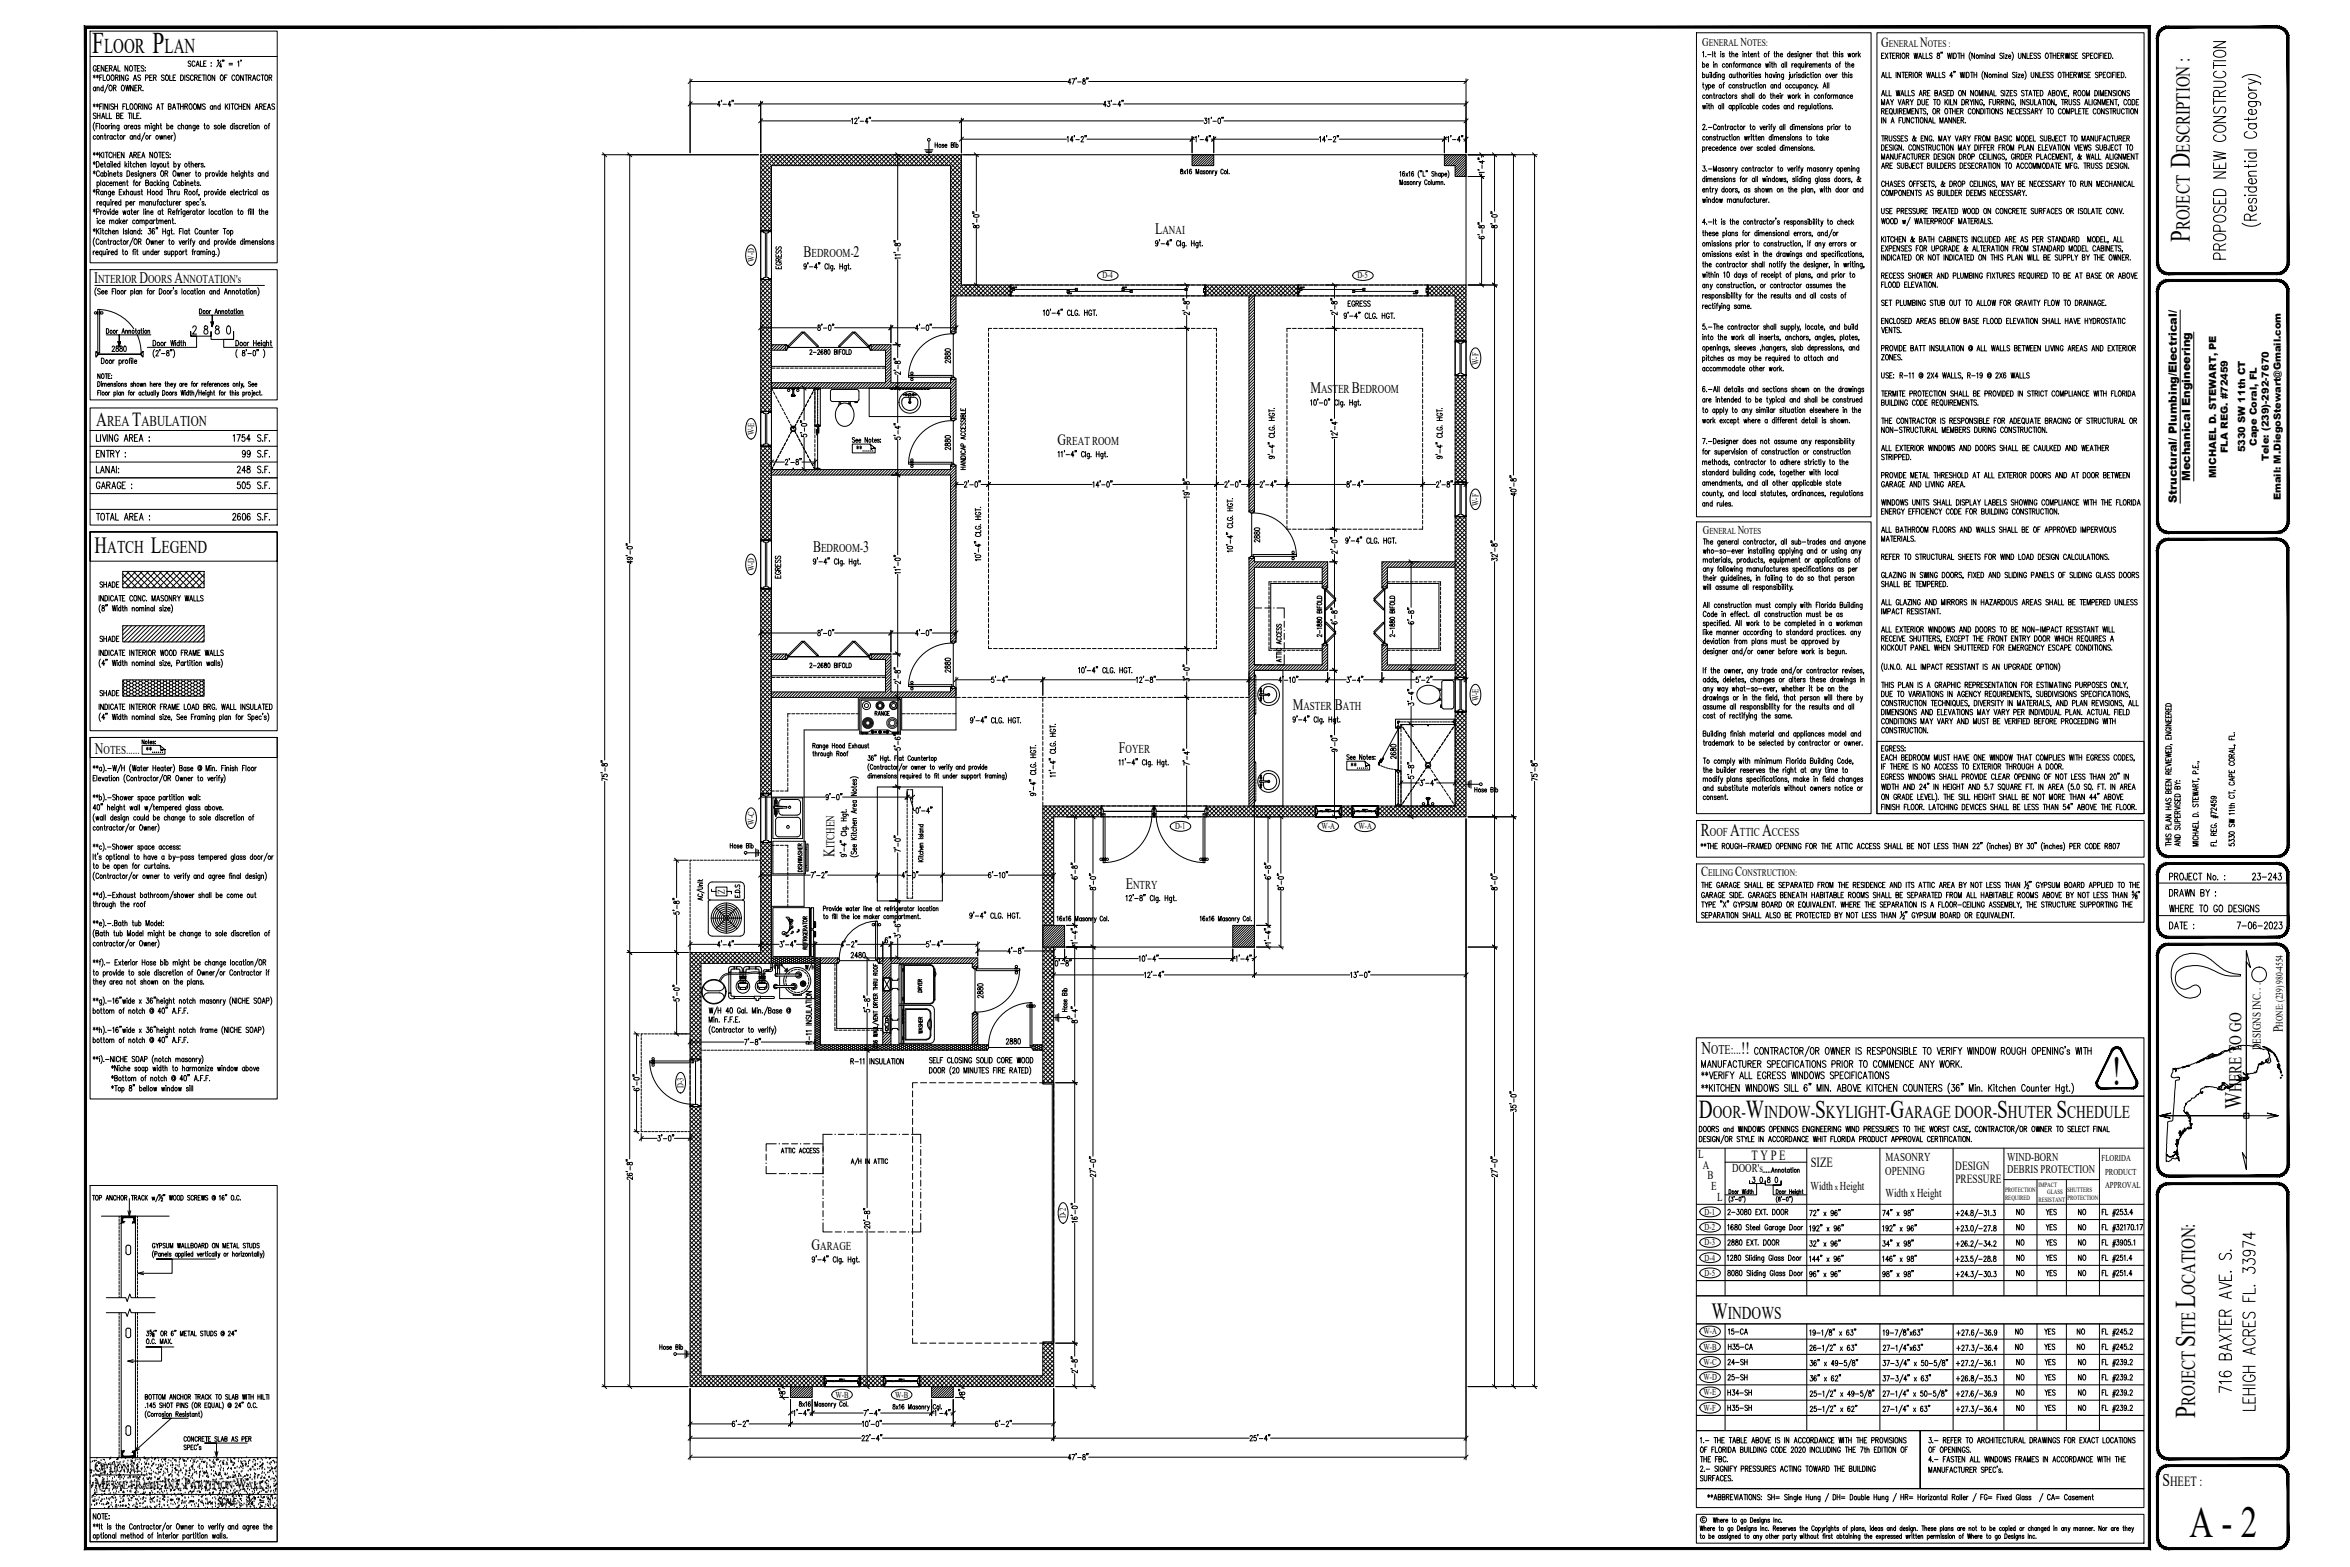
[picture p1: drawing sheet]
<svg xmlns="http://www.w3.org/2000/svg" width="914mm" height="610mm" viewBox="0 0 914 610" stroke-linecap="round" stroke-linejoin="round" font-family="sans-serif">
<defs><g id="words">
<text font-size="17.1" x="851.9" y="597.9">A - 2</text>
<text font-size="16.3" x="821.6" y="422.1">!</text>
<g font-size="11.7">
<text x="35.9" y="20.8">F</text>
<text x="59.4" y="20.8">P</text>
</g>
<g font-size="11.1">
<text x="854.1" y="509" transform="rotate(-90 854.1 509)">L</text>
<text x="854.1" y="524.1" transform="rotate(-90 854.1 524.1)">S</text>
<text x="854.1" y="551.7" transform="rotate(-90 854.1 551.7)">P</text>
</g>
<g font-size="10.9">
<text x="852.1" y="65.2" transform="rotate(-90 852.1 65.2)">D</text>
<text x="852.1" y="94.1" transform="rotate(-90 852.1 94.1)">P</text>
</g>
<g font-size="10">
<text x="661.1" y="435.1">D</text>
<text x="679.3" y="435.1">W</text>
<text x="706.3" y="435.1">S</text>
<text x="735.6" y="435.1">G</text>
<text x="777.1" y="435.1">S</text>
<text x="800.1" y="435.1">S</text>
</g>
<text font-size="9.4" x="872.2" y="431.3" transform="rotate(-90 872.2 431.3)">W</text>
<g font-size="9">
<text x="36.8" y="215.1">H</text>
<text x="58.7" y="215.1">L</text>
<text x="665.9" y="513.1">W</text>
</g>
<g font-size="8.2">
<text x="40.5" y="20.8">LOOR</text>
<text x="64" y="20.8">LAN</text>
</g>
<g font-size="7.8">
<text x="852.1" y="59.4" transform="rotate(-90 852.1 59.4)">ESCRIPTION :</text>
<text x="852.1" y="89.6" transform="rotate(-90 852.1 89.6)">ROJECT</text>
<text x="37.5" y="165.7">A</text>
<text x="51.5" y="165.7">T</text>
<text x="854.1" y="503.9" transform="rotate(-90 854.1 503.9)">OCATION:</text>
<text x="854.1" y="519.5" transform="rotate(-90 854.1 519.5)">ITE</text>
<text x="854.1" y="547" transform="rotate(-90 854.1 547)">ROJECT</text>
</g>
<g font-size="7">
<text x="41.7" y="215.1">ATCH</text>
<text x="62.8" y="215.1">EGEND</text>
<text x="661.8" y="325.4">R</text>
<text x="673.2" y="325.4">A</text>
<text x="685.7" y="325.4">A</text>
<text x="872.2" y="424.7" transform="rotate(-90 872.2 424.7)">HERE TO GO</text>
<text x="666.5" y="435.1">OOR-</text>
<text x="686.4" y="435.1">INDOW- KYLIGHT-</text>
<text x="741" y="435.1">ARAGE DOOR- HUTER</text>
<text x="804.3" y="435.1">CHEDULE</text>
<text x="672.3" y="513.1">INDOWS</text>
<text x="841.5" y="578">S</text>
</g>
<g font-size="6.9">
<text x="662.1" y="410.2">N</text>
<text x="677.5" y="410.2">!!</text>
</g>
<text font-size="6.6" x="74.1" y="131.2">2 8 8 0</text>
<g font-size="6.2">
<text x="449.5" y="91.1">L</text>
<text x="312.7" y="100.1">B</text>
<text x="332.1" y="100.1">2</text>
<text x="36.6" y="110.3">I</text>
<text x="54.2" y="110.3">D</text>
<text x="67.9" y="110.3">A</text>
<text x="509.9" y="153">M</text>
<text x="526" y="153">B</text>
<text x="411.5" y="173.1">G</text>
<text x="93.5" y="179.2">99</text>
<text x="316.4" y="214.9">B</text>
<text x="335.9" y="214.9">3</text>
<text x="503" y="276.4">M</text>
<text x="519.5" y="276.4">B</text>
<text x="36.9" y="293.4">N</text>
<text x="435.3" y="293">F</text>
<text x="324.7" y="333.4" transform="rotate(-90 324.7 333.4)">K</text>
<text x="438" y="345.8">E</text>
<text x="875.6" y="343.6">23-243</text>
<text x="315.8" y="486.4">G</text>
</g>
<g font-size="6.1">
<text x="36.8" y="572.5">O</text>
<text x="36.9" y="579.1">M</text>
<text x="63.8" y="579.1">I</text>
<text x="71.7" y="579.1">P</text>
<text x="91.7" y="579.1">W</text>
</g>
<g font-size="5.8">
<text x="41.7" y="165.7">REA</text>
<text x="55" y="165.7">ABULATION</text>
</g>
<g font-size="5.7">
<text x="90" y="172.9">1754</text>
<text x="91.4" y="185.2">248</text>
<text x="91.4" y="191.2">505</text>
<text x="89.6" y="203.6">2606</text>
</g>
<g font-size="5.5">
<text x="732" y="18.3">G</text>
<text x="747.2" y="18.3">N</text>
<text x="661.9" y="340.9">C</text>
<text x="675.1" y="340.9">C</text>
<text x="888.2" y="401.7" transform="rotate(-90 888.2 401.7)">P</text>
<text x="681.5" y="451.3">T Y P E</text>
<text x="704.6" y="453.9">SIZE</text>
<text x="844.4" y="578">HEET :</text>
</g>
<g font-size="5.3">
<text x="42.7" y="137.9">2880</text>
<text x="371.1" y="142.5" transform="rotate(-90 371.1 142.5)">2880</text>
<text x="371.1" y="176.4" transform="rotate(-90 371.1 176.4)">2880</text>
<text x="491.4" y="212" transform="rotate(-90 491.4 212)">2880</text>
<text x="371.1" y="262.8" transform="rotate(-90 371.1 262.8)">2880</text>
<text x="544.3" y="296.3" transform="rotate(-90 544.3 296.3)">2680</text>
<text x="330.2" y="373.9">2480</text>
<text x="383.8" y="389.5" transform="rotate(-90 383.8 389.5)">2880</text>
<text x="390.5" y="407.5">2880</text>
<text x="783.9" y="473.8">NO</text>
<text x="795.2" y="473.8">YES</text>
<text x="807.9" y="473.8">NO</text>
<text x="783.9" y="479.8">NO</text>
<text x="795.2" y="479.8">YES</text>
<text x="807.9" y="479.8">NO</text>
<text x="783.9" y="485.8">NO</text>
<text x="795.2" y="485.8">YES</text>
<text x="807.9" y="485.8">NO</text>
<text x="783.9" y="497.4">NO</text>
<text x="795.2" y="497.4">YES</text>
<text x="807.9" y="497.4">NO</text>
<text x="783.5" y="520.3">NO</text>
<text x="794.8" y="520.3">YES</text>
<text x="807.5" y="520.3">NO</text>
<text x="783.5" y="526.3">NO</text>
<text x="794.8" y="526.3">YES</text>
<text x="807.5" y="526.3">NO</text>
<text x="671.3" y="532.3">24-SH</text>
<text x="783.9" y="532.3">NO</text>
<text x="794.8" y="532.3">YES</text>
<text x="807.9" y="532.3">NO</text>
<text x="671.3" y="538">25-SH</text>
<text x="783.9" y="538">NO</text>
<text x="794.8" y="538">YES</text>
<text x="807.9" y="538">NO</text>
<text x="783.9" y="544">NO</text>
<text x="794.8" y="544">YES</text>
<text x="807.9" y="544">NO</text>
<text x="783.9" y="550">NO</text>
<text x="794.8" y="550">YES</text>
<text x="807.9" y="550">NO</text>
</g>
<text font-size="5.2" x="665.9" y="410.2">OTE:...</text>
<g font-size="4.9">
<text x="783.9" y="491.4">NO</text>
<text x="795.2" y="491.4">YES</text>
<text x="807.9" y="491.4">NO</text>
</g>
<g font-size="4.8">
<text x="760.8" y="455">DESIGN</text>
<text x="760.9" y="460.1">PRESSURE</text>
</g>
<g font-size="4.7">
<text x="662.3" y="17.7">G</text>
<text x="677.3" y="17.7">N</text>
<text x="452.3" y="91.1">ANAI</text>
<text x="315.8" y="100.1">EDROOM-</text>
<text x="38.2" y="110.3">NTERIOR</text>
<text x="57.6" y="110.3">OORS</text>
<text x="71.2" y="110.3">NNOTATION's</text>
<text x="514.1" y="153">ASTER</text>
<text x="529.1" y="153">EDROOM</text>
<text x="414.9" y="173.1">REAT ROOM</text>
<text x="662.6" y="207.9">G</text>
<text x="676.2" y="207.9">N</text>
<text x="319.5" y="214.9">EDROOM-</text>
<text x="507.2" y="276.4">ASTER</text>
<text x="522.6" y="276.4">ATH</text>
<text x="40.3" y="293.4">OTES......</text>
<text x="437.9" y="293">OYER</text>
<text x="324.7" y="330" transform="rotate(-90 324.7 330)">ITCHEN</text>
<text x="665.3" y="325.4">OOF</text>
<text x="677" y="325.4">TTIC</text>
<text x="689.5" y="325.4">CCESS</text>
<text x="440.9" y="345.8">NTRY</text>
<text x="879.6" y="408.6" transform="rotate(-90 879.6 408.6)">DESIGNS INC. . .</text>
<text x="660.7" y="450.3">L</text>
<text x="662.6" y="454.6">A</text>
<text x="733.7" y="451.7">MASONRY</text>
<text x="664.4" y="458.8">B</text>
<text x="674" y="456.1">DOOR's</text>
<text x="733.6" y="456.9">OPENING</text>
<text x="665.9" y="463">E</text>
<text x="668.2" y="467.2">L</text>
<text x="704.5" y="462.9">Width Height</text>
<text x="733.7" y="465.5">Width x Height</text>
<text x="319.2" y="486.4">ARAGE</text>
<text x="40.1" y="572.5">PTIONAL</text>
<text x="41" y="579.1">ETAL FRAME NT.</text>
<text x="74.3" y="579.1">ARTITION</text>
<text x="96.1" y="579.1">ALL's</text>
</g>
<g font-size="4.5">
<text x="781" y="451.5">WIND-BORN</text>
<text x="781" y="456.3">DEBRIS PROTECTION</text>
</g>
<g font-size="4.4">
<text x="852.2" y="187.2" transform="rotate(-90 852.2 187.2)">Mechanical Engineering</text>
<text x="847" y="195.8" transform="rotate(-90 847 195.8)">Structural/ Plumbing/Electrical/</text>
</g>
<g font-size="3.9">
<text x="664.9" y="17.7">ENERAL</text>
<text x="679.8" y="17.7">OTES:</text>
<text x="734.9" y="18.3">ENERAL</text>
<text x="750.1" y="18.3">OTES :</text>
<text x="664.7" y="340.9">EILING</text>
<text x="677.9" y="340.9">ONSTRUCTION:</text>
<text x="282" y="347.7" transform="rotate(-90 282 347.7)">Z</text>
<text x="888.2" y="399.4" transform="rotate(-90 888.2 399.4)">HONE: (239) 980-4554</text>
</g>
<g font-size="3.8">
<text x="878.2" y="173.5" transform="rotate(-90 878.2 173.5)">Cape Coral, FL</text>
<text x="866.9" y="176.3" transform="rotate(-90 866.9 176.3)">FLA REG. #72459</text>
<text x="873.6" y="176" transform="rotate(-90 873.6 176)">5330 SW 11th CT</text>
<text x="882.8" y="179.5" transform="rotate(-90 882.8 179.5)">Tele: (239)-292-7670</text>
<text x="862.3" y="185.9" transform="rotate(-90 862.3 185.9)">MICHAEL D. STEWART, PE</text>
<text x="887.4" y="194.6" transform="rotate(-90 887.4 194.6)">Email: M.DiegoStewart@Gmail.com</text>
</g>
<g font-size="3.5">
<text x="293.4" y="101.9" transform="rotate(-90 293.4 101.9)">W-D</text>
<text x="429" y="108.3">D-4</text>
<text x="528.2" y="108.3">D-5</text>
<text x="575.3" y="142" transform="rotate(-90 575.3 142)">W-F</text>
<text x="293.4" y="169.4" transform="rotate(-90 293.4 169.4)">W-E</text>
<text x="575.3" y="196.8" transform="rotate(-90 575.3 196.8)">W-F</text>
<text x="665.1" y="207.9">ENERAL</text>
<text x="678.7" y="207.9">OTES</text>
<text x="293.4" y="222.2" transform="rotate(-90 293.4 222.2)">W-D</text>
<text x="575.3" y="272.8" transform="rotate(-90 575.3 272.8)">W-E</text>
<text x="293.4" y="320.9" transform="rotate(-90 293.4 320.9)">W-C</text>
<text x="457.2" y="322.6">D-1</text>
<text x="514.3" y="322.6">W-A</text>
<text x="528.6" y="322.6">W-A</text>
<text x="265.9" y="423.3" transform="rotate(-90 265.9 423.3)">D-3</text>
<text x="817.8" y="451.7">FLORIDA</text>
<text x="819.1" y="457">PRODUCT</text>
<text x="713.9" y="462.9">x</text>
<text x="819.1" y="462.2">APPROVAL</text>
<text x="663.3" y="472.6">D-1</text>
<text x="414.8" y="474" transform="rotate(-90 414.8 474)">D-2</text>
<text x="663.3" y="478.5">D-2</text>
<text x="663.3" y="484.5">D-3</text>
<text x="663.3" y="490.4">D-4</text>
<text x="663.3" y="496.3">D-5</text>
<text x="662.8" y="519.1">W-A</text>
<text x="662.8" y="525">W-B</text>
<text x="662.8" y="531">W-C</text>
<text x="662.8" y="536.9">W-D</text>
<text x="325.1" y="543.7">W-B</text>
<text x="348.3" y="543.7">W-B</text>
<text x="662.8" y="542.8">W-E</text>
<text x="662.8" y="548.8">W-F</text>
</g>
<g font-size="2.6">
<text x="793.2" y="461.6">IMPACT</text>
<text x="780.2" y="463.8">PROTECTION</text>
<text x="780.2" y="466.8">REQUIRED</text>
<text x="793.2" y="467.4">RESISTANT</text>
<text x="796.6" y="464.5">GLASS</text>
<text x="804.4" y="463.8">SHUTTERS</text>
<text x="804.5" y="466.8">PROTECTION</text>
</g>
</g></defs>
<!-- layer: Border -->
<g fill="none" stroke="#000" stroke-width=".39">
<path d="M660.1 12.7h67.9v188.3h-67.9zM730.3 12.7h104v303.8h-104zM861.3 16.2h4.8l-4.8 2.3h4.8M662.5 20.4l.4-.4v2.1M662.5 25.1l.1-.2a.6 .6 0 0 1 .8 .6 .6 .6 0 0 1-.8 .6l-.1-.2M662.5 29.1l.1-.2a.62 .62 0 0 1 .8 .6 .62 .62 0 0 1-.8 .6l-.1-.2M662.5 24.1v2.1M662.5 28.1v2.1M662.5 32.9h.5M662.7 32.2v1.7l.4 .4M663.4 37.2l-.2-.2a.61 .61 0 0 0-.7 .6 .61 .61 0 0 0 .7 .6l.2-.2M663.6 32.9l.4 1.4 .5-1.4"/>
<path d="M663.7 21.9l.1 .2M663.9 25.4h.9l-.1-.5a.61 .61 0 0 0-.8 .6 .61 .61 0 0 0 .8 .6l.1-.2M663.9 28.8l.1 1.3 .4 .1 .3-.4M664 34.3l-.5 .7M664.4 21.3h1.4M664.7 33.2l.2-.2a.59 .59 0 0 1 .8 .6 .59 .59 0 0 1-1 .4M664.7 28.8v1.4M664.7 32.9v2.1M665.3 37.3l.3-.4 .4 .1 .1 1.3M665.3 36.9v1.4M665.4 28.1v.2zM665.4 28.8v1.4"/>
<path d="M665.9 28.1v2.1M666.2 33.5h.9l-.2-.5a.59 .59 0 0 0-.8 .6 .59 .59 0 0 0 1 .4M666.4 20v2.1M666.7 36.9h.5M666.8 24.1v.2zM666.8 24.8v1.4M666.9 36.2v1.7l.4 .4M667 20.7h.5M667.2 20v1.8l.4 .3M667.3 25.2l.4-.4 .4 .1v1.3M667.3 24.8v1.4M667.5 29.1l-.2-.2a.59 .59 0 0 0-.8 .7 .59 .59 0 0 0 1 .3"/>
<path d="M667.5 28.1v2.1M667.8 36.9v1.4M668.1 28.1v.2zM668.1 28.8v1.4M668.4 36.9l-.6 .6M668.6 29.2l.4-.4 .3 .1 .1 1.3M668.6 28.8v1.4M669.5 20v.2zM669.5 20.7v1.4M669.6 37.2l-.1-.2a.61 .61 0 0 0-.8 .6 .61 .61 0 0 0 .8 .6l.1-.2M669.6 36.9v1.4M670.4 32.9h.5"/>
<path d="M670.9 21l-.3-.3-.4 .1v.5l.7 .5-.3 .3-.5-.3M670.9 28.8v1.9l-.6 .1M670.9 29.1l-.1-.2a.59 .59 0 0 0-.8 .7 .59 .59 0 0 0 .9 .3M671 32.2l-.4 .4v1.7M671.1 25.1l-.2-.2a.61 .61 0 0 0-.7 .6 .61 .61 0 0 0 .7 .6l.2-.2M671.1 37.2l-.2-.2a.61 .61 0 0 0-.7 .6 .61 .61 0 0 0 .7 .6l.2-.2M671.5 36.9h.5M671.7 36.2v1.7l.4 .4M672.8 20.7h.6M673 25.2l.4-.4 .3 .1 .1 1.3M673 24.8v1.4M673 20v1.8l.4 .3"/>
<path d="M673.7 33.2l-.2-.2a.59 .59 0 0 0-.8 .6 .59 .59 0 0 0 1 .4M673.8 29.1l-.1-.2a.63 .63 0 0 0-.8 .6 .63 .63 0 0 0 .8 .6l.1-.2M673.8 28.8v1.4M673.9 21.1l.3-.4 .4 .1 .1 1.3M673.9 20v2.1M674 36.9v1.4M674.3 28.8l.1 1.3 .4 .1 .3-.4M674.4 24.8h.5M674.6 36.9l-.6 .6M675 24.1l-.4 .4v1.7M675.1 28.8v1.4M675.3 21.3h.9l-.1-.5a.63 .63 0 0 0-.8 .6 .63 .63 0 0 0 .8 .7l.1-.3"/>
<path d="M675.5 33.3l.4-.4 .4 .1 .1 1.3M675.5 32.9v1.4M675.8 28.8h.5M675.8 37.2l-.3-.3-.5 .3 .8 .5v.5l-.5 .1-.3-.3M676 28.1v1.7l.4 .4M676.7 24.8v1.4M676.8 29.2l.4-.4 .3 .1 .1 1.3M676.8 28.1v2.1M677.3 24.8l-.6 .6M677.7 25.2l.4-.4 .4 .1v1.3M677.7 24.8v1.4M677.8 33.2l-.3-.3-.5 .1v.4l.8 .6-.3 .3-.5-.3"/>
<path d="M678.2 20v.2zM678.2 20.7v1.4M678.2 32.9h.6M678.5 32.2v2l.4 .1M678.5 25.2l.4-.4 .4 .1 .1 1.3M678.5 37.2l-.3-.3-.5 .3 .8 .5v.5l-.5 .1-.3-.3M678.7 21.1l.4-.4 .4 .1v1.3M678.7 20.7v1.4M679 37.3l.4-.4 .3 .1 .1 1.3M679 36.2v2.1M679.3 32.9v1.4M679.7 28.8v1.4"/>
<path d="M679.9 32.9l-.6 .6M680.1 20.7h.5M680.3 28.8l-.4 .1-.2 .5M680.3 32.9v1.3l.4 .1 .4-.4M680.3 20v1.8l.4 .3M680.7 28.1v.2zM680.7 28.8v1.4M680.9 25.1l-.2-.2a.61 .61 0 0 0-.7 .6 .61 .61 0 0 0 .7 .6l.2-.2M680.9 24.8v1.4M681.1 32.9v1.4M681.2 21.3h.9l-.2-.5a.63 .63 0 0 0-.7 .6 .63 .63 0 0 0 .7 .7l.2-.3M681.3 28.8h.5"/>
<path d="M681.3 37.2l-.1-.2a.61 .61 0 0 0-.8 .6 .61 .61 0 0 0 .8 .6l.1-.2M681.3 36.9v1.4M681.4 25.2l.4-.4 .4 .1v1.3M681.4 24.8v1.4M681.5 28.1v1.7l.4 .4M681.9 36.2v2.1M682.4 28.1v.2zM682.4 28.8v1.4M682.5 36.2v2.1M682.5 21.1l.4-.4 .4 .1v1.3M682.5 20.7v1.4M682.6 33.2l-.1-.2a.59 .59 0 0 0-.8 .6 .59 .59 0 0 0 .9 .4"/>
<path d="M682.9 29.4h.9l-.1-.5a.63 .63 0 0 0-.8 .6 .63 .63 0 0 0 .8 .6l.1-.2M683 32.9h.6M683.3 32.2v2l.4 .1M683.7 25.1l-.1-.2a.61 .61 0 0 0-.8 .6 .61 .61 0 0 0 .8 .6l.1-.2M684 20.7h.5M684.2 20v1.8l.4 .3M684.2 25.4h.9l-.1-.5a.61 .61 0 0 0-.8 .6 .61 .61 0 0 0 .8 .6l.1-.2M684.2 32.2v.2zM684.2 32.9v1.4M685.1 29.1l-.3-.3-.5 .3 .7 .5v.5l-.4 .1-.3-.3M685.4 37.2l-.2-.2a.57 .57 0 0 0-.7 .7 .57 .57 0 0 0 .9 .3M685.4 36.2v2.1"/>
<path d="M686.1 33.3l.4-.4 .4 .1 .1 1.3M686.1 32.9v1.4M687 24.8l.3 1.4 .3-1.4 .3 1.4 .3-1.4M687 29.2l.4-.4 .3 .1 .1 1.3M687 28.1v2.1M687.9 20.7h.5M688.5 20l-.3 .2-.1 1.9M688.7 24.1v.2zM688.7 24.8v1.4M688.8 36.9h.5M689 36.2v1.7l.4 .4M689.2 24.8h.6"/>
<path d="M689.3 29.1l-.1-.2a.63 .63 0 0 0-.8 .6 .63 .63 0 0 0 .8 .6l.1-.2M689.3 28.8v1.4M689.5 24.1v2l.4 .1M689.9 28.8l.4 1.4 .5-1.4M689.9 37.3l.3-.4 .4 .1 .1 1.3M689.9 36.2v2.1M689.9 33.2l-.1-.2a.61 .61 0 0 0-.8 .6 .61 .61 0 0 0 .8 .6l.1-.2M689.9 32.9v1.4M690.2 20.7h.6M690.3 25.2l.4-.4 .3 .1 .1 1.3M690.3 24.1v2.1M690.5 20v1.8l.3 .3"/>
<path d="M690.5 33.3l.3-.4 .4 .1 .1 1.3M690.5 32.9v1.4M691.1 28.1v.2zM691.1 28.8v1.4M691.3 21.1l.3-.4 .4 .1 .1 1.3M691.3 37.5h.9l-.1-.4a.56 .56 0 0 0-.7 .2 .56 .56 0 0 0 0 .7 .56 .56 0 0 0 .8 0M691.3 20v2.1M691.6 29.2l.4-.4 .4 .1 .1 1.3M691.6 28.8v1.4M692.7 21.3h.9l-.1-.5a.59 .59 0 0 0-.8 .7 .59 .59 0 0 0 .9 .3M692.6 36.3h.1M692.7 36.9v1.4"/>
<path d="M692.8 33.2l-.2-.2a.6 .6 0 0 0-.7 .6 .6 .6 0 0 0 .7 .6l.2-.2M692.8 32.2v2.1M693.3 36.9v1.4M693.8 36.9l-.5 .6M694 28.8l-.1 1.9-.6 .1M694 29.1l-.2-.2a.59 .59 0 0 0-.7 .7 .59 .59 0 0 0 .9 .3M694.1 25.1l-.2-.2a.61 .61 0 0 0-.7 .6 .61 .61 0 0 0 .7 .6l.2-.2M694.1 24.8v1.4M694.6 24.1v2.1M695.2 24.1v2.1M695.7 36.9l.3 1.4 .3-1.4 .3 1.4 .2-1.4M696.3 28.1v.2z"/>
<path d="M696.3 28.8v1.7l-.3 .4M696.4 21l-.1-.2a.59 .59 0 0 0-.8 .7 .59 .59 0 0 0 .9 .3M696.4 20v2.1M696.7 28.8l.1 1.3 .3 .1 .4-.4M696.9 21.3h.9l-.1-.5a.63 .63 0 0 0-.8 .6 .63 .63 0 0 0 .8 .7l.1-.3M697.1 33.2l-.2-.2a.59 .59 0 0 0-.7 .6 .59 .59 0 0 0 .9 .4M697.2 24.8v1.4M697.5 28.8v1.4M697.8 24.8l-.6 .6M698.2 28.8v1.4M698.2 25.4h.9l-.1-.5a.61 .61 0 0 0-.8 .6 .61 .61 0 0 0 .8 .6l.1-.2M698.5 33.2l-.2-.2a.59 .59 0 0 0-.8 .6 .59 .59 0 0 0 1 .4"/>
<path d="M698.8 28.8l-.4 .1-.2 .5M698.8 36.9v1.4M698.9 32.9l.1 1.3 .3 .1 .4-.4M699.1 21l-.3-.3-.4 .1v.5l.7 .5-.3 .3-.5-.3M699.2 28.1v.2zM699.2 28.8v1.4M699.3 36.9l-.5 .6M699.6 20v.2zM699.6 20.7v1.4M699.7 32.9v1.4M699.7 36.2v2.1M700 37.5l.6 .8"/>
<path d="M700.3 33.2l.2-.2a.59 .59 0 0 1 .8 .6 .59 .59 0 0 1-1 .4M700.3 32.9v2.1M700.5 25.1l-.2-.2a.61 .61 0 0 0-.7 .6 .61 .61 0 0 0 .7 .6l.2-.2M700.5 24.8v2.1M700.5 36.9l-.8 1M700.6 29.1l-.4-.3-.5 .3 .8 .5v.5l-.5 .1-.3-.3M701 24.8l.1 1.3 .4 .1 .3-.4M701.1 20.7l-.1 1.9-.6 .1M701.1 21l-.2-.2a.62 .62 0 0 0-.7 .6 .62 .62 0 0 0 .7 .7l.2-.3M701.6 21.1l.4-.4 .4 .1v1.3M701.6 20.7v1.4M701.8 24.8v1.4"/>
<path d="M701.9 29.1l-.1-.2a.59 .59 0 0 0-.8 .7 .59 .59 0 0 0 .9 .3M701.9 28.1v2.1M702.4 24.2h.1M702.4 36.3h.1M702.5 28.1v.2zM702.5 24.8v1.4M702.5 28.8v1.4M702.5 36.9v1.4M702.6 33.2l-.1-.2a.61 .61 0 0 0-.7 .6 .61 .61 0 0 0 .7 .6l.1-.2M702.6 32.9v1.4M703 21.3h1l-.2-.5a.59 .59 0 0 0-.8 .7 .59 .59 0 0 0 1 .3M703 37.3l.4-.4 .4 .1 .1 1.3"/>
<path d="M703 24.8v1.4M703 36.9v1.4M703.2 33.3l.4-.4 .4 .1v1.3M703.2 32.9v1.4M703.7 24.8l-.7 .6M704 29.1l-.2-.2a.59 .59 0 0 0-.8 .7 .59 .59 0 0 0 1 .3M704 25.4h.9l-.1-.5a.61 .61 0 0 0-.8 .6 .61 .61 0 0 0 .8 .6l.1-.2M704.4 20.7v1.4M704.4 28.8h.5M704.6 28.1l.1 2 .3 .1M705 20.7l-.4 .1-.2 .5M705.4 25.2l.3-.4 .4 .1 .1 1.3"/>
<path d="M705.4 24.8v1.4M705.5 28.1v.2zM705.5 33.2l-.1-.2a.61 .61 0 0 0-.8 .6 .61 .61 0 0 0 .8 .6l.1-.2M705.5 28.8v1.4M706.1 32.9l.4 1.4 .5-1.4M706.2 25.2l.4-.4 .4 .1 .1 1.3M706.5 34.3l-.5 .7M706.8 37.2l-.1-.2a.61 .61 0 0 0-.8 .6 .61 .61 0 0 0 .8 .6l.1-.2M706.8 20.7h.5M707.1 20v2.1h.3M707.3 34.1v.1M707.5 29.2l.4-.4 .3 .1 .1 1.3"/>
<path d="M707.5 28.8v1.4M707.6 25.4h.9l-.1-.5a.61 .61 0 0 0-.8 .6 .61 .61 0 0 0 .8 .6l.1-.2M707.9 21.1l.3-.4 .4 .1 .1 1.3M707.9 20v2.1M708.7 37.3l.4-.4 .4 .1v1.3M708.7 36.9v1.4M709 25.2l.4-.4 .4 .1v1.3M709 24.8v1.4M709.4 34.3l.6-2.1 .6 2.1M709.6 33.6h.8M710.1 36.9h.5M710.2 21l-.1-.2a.63 .63 0 0 0-.8 .6 .63 .63 0 0 0 .8 .7l.1-.3"/>
<path d="M710.2 20.7v1.4M710.4 24.8h.5M710.6 24.1v1.7l.4 .4M710.7 36.2l-.3 .4v1.7M710.7 20.7h.5M710.9 20v1.8l.4 .3M711 32.2v2.1M711.6 32.2v2.1M711.8 28.8l.5 1.4 .4-1.4M712.3 25.1l-.3-.3-.4 .1v.4l.7 .3v.3l-.3 .3-.5-.3M712.5 36.9v1.4M713 29.4h.9l-.2-.5a.59 .59 0 0 0-.7 .7 .59 .59 0 0 0 .9 .3"/>
<path d="M713.1 36.9l-.6 .6M713.2 20.7h.5M713.4 20v1.8l.4 .3M713.4 37.3l.4-.4 .4 .1 .1 1.3M713.4 36.9v1.4M714.3 21.1l.4-.4 .3 .1 .1 1.3M714.3 37.3l.4-.4 .3 .1 .1 1.3M714.3 20v2.1M714.3 28.8v1.4M715 28.8l-.4 .1-.3 .5M715.6 24.8h.6M715.8 20v.2z"/>
<path d="M715.8 20.7v1.4M716.2 24.1l-.3 .4v1.7M716.6 37.2a.64 .64 0 0 0-1 .3 .64 .64 0 0 0 .7 .8l.3-.3M716.6 36.9v1.4M716.7 28.8h.6M717 28.1v1.7l.4 .4M717.1 21l-.3-.3-.5 .3 .8 .5v.6h-.5l-.3-.3M717.1 37.3l.4-.4 .4 .1 .1 1.3M717.1 36.9v1.4M717.8 29.2l.4-.4 .4 .1 .1 1.3M717.8 28.1v2.1M718 24.8h.5"/>
<path d="M718.2 24.1v1.7l.4 .4M719 20.7l.3 1.4 .3-1.4 .3 1.4 .3-1.4M719 25.2l.4-.4 .4 .1v1.3M719 24.1v2.1M719.3 28.1v.2zM719.3 28.8v1.4M719.5 37.2l-.2-.2a.57 .57 0 0 0-.7 .7 .57 .57 0 0 0 .9 .3M719.9 37.5h1l-.1-.4a.56 .56 0 0 0-.8 .2 .56 .56 0 0 0 .1 .7 .56 .56 0 0 0 .8 0M720.5 25.4h.9l-.2-.5a.61 .61 0 0 0-.7 .6 .61 .61 0 0 0 .7 .6l.2-.2M720.7 29.1l-.3-.3-.6 .3 .8 .5v.5l-.4 .1-.4-.3M722.1 20.7v1.4M722.7 20.7l-.4 .1-.2 .5"/>
<path d="M723.1 20v2.1M723.4 21.3l.5 .8M723.9 20.7l-.8 1.1M732.1 30.2l.6-2.1 .6 2.1M732.1 37.3l.6-2.1 .6 2.1M732.1 21.6h.6M732.4 29.5h.7M732.4 36.6h.7M733.1 20.7h-1v2.1h1M733.6 20.7l1 2.1M733.8 28.1v2.1h.9M733.8 35.2v2.1h.9"/>
<path d="M734.6 20.7l-1 2.1M735.1 28.1v2.1h.9M735.1 35.2v2.1h.9M735.1 20.7h1M735.6 38.7l.6 1 .6-1M735.6 20.7v2.1M736.2 39.7v1.1M736.4 21.6h.6M737.4 20.7h-1v2.1h1M737.8 35.2l.4 2.1 .3-2.1 .4 2.1 .4-2.1M737.8 28.1v2.1M737.9 21.6l.9-.1v-.7l-.9-.1v2.1"/>
<path d="M738.4 21.6l.5 1.2M738.5 38.7l.6 2.1 .6-2.1M739.4 28.1v2.1l-1-2.1v2.1M739.4 20.7v2.1M739.6 37.3l.6-2.1 .6 2.1M739.8 36.6h.8M740 28.1h1.1M740.3 20.7h.2a1.1 1.1 0 0 1 .8 1 1.1 1.1 0 0 1-.8 1.1 1.48 1.48 0 0 1-.2-2.1zM740.6 28.1v2.1M741.3 35.2v2.1h.8M741.4 29.1h.6M741.7 21.6l.9-.1 .1-.7-1-.1v2.1"/>
<path d="M741.7 39.7l.9-.1 .1-.7-1-.2v2.1M742.2 21.6l.5 1.2M742.2 39.7l.5 1.1M742.4 28.1h-1v2.1h1M742.5 35.2v2.1h1M742.8 29.1l1-.1v-.8l-1-.1v2.1M743.3 38.7l.6 1 .6-1M743.4 29.1l.5 1.1M743.9 39.7v1.1M744.4 28.1v2.1M744.7 20.7l.4 2.1 .4-2.1 .3 2.1 .4-2.1M744.9 35.5l-.4-.3-.7 .3 .2 .5 .9 .7-.4 .6-.7-.3"/>
<path d="M745.3 28.2l.2-.1a1.12 1.12 0 0 1 .7 1.1 1.12 1.12 0 0 1-.7 1 1.48 1.48 0 0 1-.2-2zM746.2 38.7a1.06 1.06 0 0 1 1.1 1.1 1.06 1.06 0 0 1-1.1 1zM746.5 22.8l.6-2.1 .6 2.1M746.7 29.1l.9-.2v-.7l-.9-.1v2.1M746.8 37.3l.6-2.1 .5 2.1M746.8 22.1h.7M747 36.6h.7M747.2 29.1l.5 1.1M747.8 38.7v1.5l.4 .6 .6-.3 .1-1.8M748.2 20.7v2.1h.9M748.4 36.2l1-.2-.1-.7-.9-.1v2.1M749 36.2l.5 1.1"/>
<path d="M749.5 20.7v2.1h.9M749.5 39.7h.6M749.7 28.1l.4 2.1 .3-2.1 .4 2.1 .4-2.1M750 36.2h.6M750.4 38.7h-.9v2.1h.9M751 35.2h-1v2.1h1M751.5 30.2l.6-2.1 .6 2.1M751.7 29.5h.8M751.8 21l-.4-.3-.7 .3 .2 .5 .6 .3a.56 .56 0 0 1 .1 .9 .56 .56 0 0 1-.9-.3M752.3 38.7h1.1M752.9 36.2l.9-.1v-.8l-.9-.1v2.1l.9-.1 .1-.6-.4-.4M752.9 38.7v2.1"/>
<path d="M753.2 28.1v2.1h.9M753.8 20.7v.6a.73 .73 0 0 1 .9 .6 .73 .73 0 0 1-.6 .9 .78 .78 0 0 1-.4-1 .78 .78 0 0 1 .9-.5v-.6zM754 38.8l.1-.1a1.1 1.1 0 0 1 .8 1.1 1.1 1.1 0 0 1-.8 1 1.5 1.5 0 0 1-.1-2zM754.5 28.1v2.1h.9M754.5 37.3l.6-2.1 .6 2.1M754.7 36.6h.7M755.4 20.4l-.2 .4M755.8 20.4l-.1 .4M756.8 28.4l-.4-.3-.7 .3 .2 .5 .6 .3a.57 .57 0 0 1 .2 .9 .57 .57 0 0 1-1-.2M756.8 38.7v2.1M757.2 35.5l-.4-.3-.7 .3 .1 .5 .8 .4a.56 .56 0 0 1-.1 .8 .56 .56 0 0 1-.8-.2M757.2 39.6l.7 1.2"/>
<path d="M757.6 36.2h.6M757.8 20.7l.3 2.1 .4-2.1 .4 2.1 .4-2.1M757.9 38.7l-1.1 1.4M758.4 38.7v2.1M758.6 35.2h-1v2.1h1M759 38.7v2.1h.9M759 35.2a1.06 1.06 0 0 1 1.1 1 1.06 1.06 0 0 1-1.1 1.1zM759.6 20.7v2.1M759.8 29.5h-1.1l.7-1.4v2.1M760.2 20.7a1.06 1.06 0 0 1 1.1 1 1.06 1.06 0 0 1-1.1 1.1zM760.3 27.8l-.1 .5M760.8 27.8l-.2 .5"/>
<path d="M761.3 38.7v2.1l-1-2.1v2.1M761.7 20.7h1.1M762.3 20.7v2.1M762.4 35.3l.1-.1a1.1 1.1 0 0 1 .8 1 1.1 1.1 0 0 1-.8 1.1 1.43 1.43 0 0 1-.1-2zM762.7 28.1l.4 2.1 .4-2.1 .4 2.1 .3-2.1M763.1 21.6h1.1M763.1 20.7v2.1M763.4 38.7a1.06 1.06 0 0 1 1 1.1 1.06 1.06 0 0 1-1 1zM764.2 20.7v2.1M764.5 28.1v2.1M764.8 35.2v2.1l-1.1-2.1v2.1M764.9 39.7l1-.1v-.8l-1-.1v2.1"/>
<path d="M765.1 28.1a1.06 1.06 0 0 1 1.1 1.1 1.06 1.06 0 0 1-1.1 1zM765.5 39.7l.5 1.1M766.5 38.7l.6 1 .6-1M766.7 20.2a2.59 2.59 0 0 0 0 3.3M766.7 28.1h1.1M767.1 39.7v1.1M767.2 28.1v2.1M767.9 35.2v2.1l-1.1-2.1v2.1M768 38.7v2.1M768.1 29.1h1.1M768.1 28.1v2.1M768.3 20.7v2.1l-1.1-2.1v2.1"/>
<path d="M768.8 35.3l.1-.1a1.12 1.12 0 0 1 .8 1 1.12 1.12 0 0 1-.8 1.1 1.48 1.48 0 0 1-.1-2zM769.2 28.1v2.1M769.7 38.7v2.1l-1.1-2.1v2.1M770.1 37.3v-2.1l.6 2.1 .7-2.1v2.1M770.3 21.8l.4-.5 .4 .2 .1 1.3M770.3 21.3v1.5M771.2 21.8l.4-.5 .3 .2 .1 1.3M771.4 39.2a.58 .58 0 0 0-.7-.5 .58 .58 0 0 0-.4 .8v.5a.59 .59 0 0 0 .5 .8 .59 .59 0 0 0 .6-.8h-.4M771.7 27.7a2.78 2.78 0 0 0 0 3.2M771.9 35.2v2.1M772.6 20.7h.1M772.7 21.3v1.5"/>
<path d="M773.2 21.8l.4-.5 .4 .2 .1 1.3M773.2 21.3v1.5M773.3 28.1v2.1l-1.1-2.1v2.1M773.6 35.2v2.1l-1.1-2.1v2.1M774.1 39.7h.6M774.2 37.3l.6-2.1 .6 2.1M774.4 36.6h.8M775 38.7h-.9v2.1M775.3 29.2l.4-.4 .4 .1 .1 1.3M775.3 28.8v1.4M775.4 38.7l.1 1.8 .3 .3 .6-.3 .1-1.8M775.5 21.6l-.1-.1a.61 .61 0 0 0-.7 .6 .61 .61 0 0 0 .7 .5l.1-.2"/>
<path d="M775.5 21.3v1.5M775.8 35.2v2.1h1M776.1 20.7v2.1M776.2 29.2l.3-.4 .4 .1 .1 1.3M777.1 39.7l.9-.1v-.7l-.9-.2v2.1M777.6 39.7l.5 1.1M777.7 28.1v.2zM777.7 28.8v1.4M778.2 29.2l.4-.4 .3 .1 .1 1.3M778.2 28.8v1.4M778.6 39.7l1-.1v-.8l-1-.1v2.1M779.2 21l-.4-.3-.7 .3 .2 .5 .6 .3a.56 .56 0 0 1 .1 .9 .56 .56 0 0 1-.9-.3"/>
<path d="M779.2 39.7l.5 1.1M779.6 35.5l-.3-.3-.6 .1-.1 .6 .9 .5 .1 .6-.3 .3-.7-.3M779.6 20.7h.1M779.7 21.3v1.5M780.1 35.2v2.1M780.2 21.3h.9l-.9 1.5h.9M780.2 38.7v2.1M780.5 29.1l-.1-.2a.59 .59 0 0 0-.8 .7 .59 .59 0 0 0 .9 .3M780.5 28.8v1.4M780.7 35.2h1l-1 2.1h1M781.1 28.1v2.1M781.5 22h.9l-.1-.5a.61 .61 0 0 0-.8 .6 .61 .61 0 0 0 .8 .5l.1-.2"/>
<path d="M781.9 38.7v2.1l-1.1-2.1v2.1M782.2 36.2h.6M782.9 20.2a2.59 2.59 0 0 1 0 3.3M783.2 35.2h-1v2.1h1M783.6 39.2a.59 .59 0 0 0-.7-.5 .59 .59 0 0 0-.4 .8v.5a.61 .61 0 0 0 .6 .8 .61 .61 0 0 0 .5-.8h-.3M784.1 28.4l-.3-.3-.7 .3 .1 .4 .6 .4a.57 .57 0 0 1 .2 .9 .57 .57 0 0 1-.9-.2M784.7 28.1v.2zM784.7 35.5l-.4-.3-.7 .3 .2 .5 .7 .4a.56 .56 0 0 1 0 .8 .56 .56 0 0 1-.9-.2M784.7 28.8v1.4M785.2 28.8h.8l-.8 1.4h.8M785.4 20.7v1.4l.4 .7 .6-.7v-1.4M786.3 38.7v2.1"/>
<path d="M786.5 29.4h.9l-.2-.5a.6 .6 0 0 0-.7 .6 .6 .6 0 0 0 .7 .6l.2-.2M787.6 35.5l-.4-.3-.6 .3 .1 .5 .9 .7-.4 .6-.6-.3M787.9 27.7a2.78 2.78 0 0 1 0 3.2M787.9 38.7v2.1l-1.1-2.1v2.1M788.1 20.7v2.1l-1.1-2.1v2.1M788.1 35.2h1M788.6 35.2v2.1M788.7 20.7v2.1h.9M789.4 37.3l.6-2.1 .7 2.1M789.6 39l-.7-.3-.4 .3 .1 .4a.91 .91 0 0 1 .8 1.3l-.5 .1-.4-.3M789.6 36.6h.8M789.9 21.6h.7"/>
<path d="M790 38.7v1.5l.5 .6 .4-.1 .2-.5v-1.5M790.3 28.1v1.5l.5 .6 .5-.3 .1-1.8M791 20.7h-1.1v2.1h1.1M791.1 35.2h1M791.6 35.2v2.1M791.7 38.7v2.1h.9M792.4 21l-.3-.3-.7 .3 .1 .5 .6 .3a.56 .56 0 0 1 .2 .9 .56 .56 0 0 1-.9-.3M792.4 36.2h.7M793.1 28.1v2.1l-1.1-2.1v2.1M793.4 35.2h-1v2.1h1M793.7 28.1v2.1h.9M793.9 35.2a1.06 1.06 0 0 1 1.1 1 1.06 1.06 0 0 1-1.1 1.1z"/>
<path d="M794 21l-.4-.3-.7 .3 .2 .5 .6 .3a.56 .56 0 0 1 .1 .9 .56 .56 0 0 1-.9-.3M794.6 38.7h1.1M794.9 29.1h.6M795.1 38.7v2.1M795.9 28.1h-1v2.1h1M796 38.7v2.1M796.2 20.7h.1a1.1 1.1 0 0 1 .8 1 1.1 1.1 0 0 1-.8 1.1 1.43 1.43 0 0 1-.1-2.1zM796.9 37.3l.6-2.1 .6 2.1M796.9 38.8l.2-.1a1.1 1.1 0 0 1 .7 1.1 1.1 1.1 0 0 1-.7 1 1.43 1.43 0 0 1-.2-2zM797.1 36.6h.8M797.4 28.4l-.3-.3-.7 .3 .1 .5 .6 .3a.57 .57 0 0 1 .2 .9 .57 .57 0 0 1-.9-.2M797.5 20.7h1.1"/>
<path d="M798 20.7v2.1M798.6 36.2l.9-.2v-.7l-.9-.1v2.1l.9-.2v-.7l-.2-.2M798.9 21.6h1M798.9 20.7v2.1M798.9 28.4l-.3-.3-.6 .1-.1 .6 .9 .5 .1 .6-.3 .3-.7-.3M799.3 38.7v2.1l-1.1-2.1v2.1M799.9 20.7v2.1M800.4 35.3l.2-.1a1.12 1.12 0 0 1 .8 1 1.12 1.12 0 0 1-.8 1.1 1.48 1.48 0 0 1-.2-2zM800.5 21.6h.6M801.1 28.2l.2-.1a1.12 1.12 0 0 1 .7 1.1 1.12 1.12 0 0 1-.7 1 1.48 1.48 0 0 1-.2-2zM801.5 20.7h-1v2.1h1M801.8 35.2l.6 2.1 .6-2.1"/>
<path d="M802 21.6l.9-.1v-.7l-.9-.1v2.1M802.1 38.7h1M802.5 21.6l.5 1.2M802.5 28.1h1M802.6 38.7v2.1M803 28.1v2.1M803.3 36.2h.6M803.4 39.7l1-.1v-.8l-1-.1v2.1M803.5 20.7l.4 2.1 .4-2.1 .4 2.1 .4-2.1M803.8 29.1h1.1M803.8 28.1v2.1M804 39.7l.5 1.1"/>
<path d="M804.3 35.2h-1v2.1h1M804.9 37.2l-.1 .5M804.9 28.1v2.1M805.1 38.7v1.8l.4 .3 .5-.3 .1-1.8M805.3 20.7v2.1M805.5 29.1h.6M806.5 28.1h-1v2.1h1M806.9 29.1l.9-.1v-.8l-.9-.1v2.1M806.9 36.2l.9-.1v-.8l-.9-.1v2.1M807 21l-.4-.3-.7 .3 .2 .5 .6 .3a.56 .56 0 0 1 .1 .9 .56 .56 0 0 1-.9-.3M807.5 21.6h.6M807.5 29.1l.5 1.1"/>
<path d="M807.5 36.2l.5 1.1M807.8 39l-.4-.3-.7 .3 .1 .5 .7 .3a.57 .57 0 0 1 .1 .9 .57 .57 0 0 1-.9-.2M808.4 20.7h-.9v2.1h.9M808.5 28.1l.4 2.1 .3-2.1 .4 2.1 .4-2.1M808.8 35.3l.1-.1a1.1 1.1 0 0 1 .8 1 1.1 1.1 0 0 1-.8 1.1 1.54 1.54 0 0 1-.1-2zM809.2 39l-.6-.3-.4 .3 .1 .4a.91 .91 0 0 1 .8 1.3l-.5 .1-.4-.3M810.3 28.1v2.1M810.5 35.3l.1-.1a1.12 1.12 0 0 1 .8 1 1.12 1.12 0 0 1-.8 1.1 1.48 1.48 0 0 1-.1-2zM811.4 21l-.4-.3-.7 .3 .2 .5 .6 .3a.56 .56 0 0 1 .1 .9 .56 .56 0 0 1-.9-.3M811.8 21.8l1-.3-.1-.8h-.9v2.1M811.8 37.3v-2.1l.6 2.1 .7-2.1v2.1M812 28.4l-.4-.3-.7 .3 .1 .4 .7 .4a.56 .56 0 0 1 .2 .9 .56 .56 0 0 1-1-.2"/>
<path d="M812.4 29.1h.7M812.8 38.7v2.1h.9M813.4 28.1h-1v2.1h1M813.4 21.6h.6M814.1 38.7v2.1M814.4 20.7h-1v2.1h1M815.1 35.2a1.06 1.06 0 0 1 1.1 1 1.06 1.06 0 0 1-1.1 1.1zM815.8 39.2a.58 .58 0 0 0-.7-.5 .58 .58 0 0 0-.4 .8v.5a.59 .59 0 0 0 .6 .8 .59 .59 0 0 0 .5-.8h-.3M816 21.2a.59 .59 0 0 0-.8-.5 .59 .59 0 0 0-.4 .8v.5a.59 .59 0 0 0 .4 .8 .59 .59 0 0 0 .8-.5M816.4 28.4l-.4-.3-.7 .3 .1 .4 .7 .4a.57 .57 0 0 1 .1 .9 .57 .57 0 0 1-.9-.2M816.4 20.7v2.1M816.7 35.2v2.1"/>
<path d="M816.8 29.2l.9-.1v-.9l-.9-.1v2.1M817 21.6h.6M817.2 37.3v-2.1l.7 2.1 .6-2.1v2.1M817.3 38.7v2.1l-1-2.1v2.1M818 20.7h-1v2.1M818.4 20.7v2.1M818.4 29.1h.6M819 21.6h.6M819.1 36.2h.6M819.4 28.1h-1v2.1h1M819.7 39.7h.6M820 20.7h-1v2.1h1"/>
<path d="M820 35.2h-.9v2.1h.9M820.4 20.7a1.06 1.06 0 0 1 1.1 1 1.06 1.06 0 0 1-1.1 1.1zM820.7 38.7h-1v2.1h1M821 28.6a.59 .59 0 0 0-.8-.5 .59 .59 0 0 0-.4 .8v.5a.59 .59 0 0 0 .4 .8 .59 .59 0 0 0 .8-.5M821.4 28.1v2.1M821.6 35.2v2.1l-1.1-2.1v2.1M822 29.1h.6M822.1 22.6h.1M822.2 38.7v2.1l-1-2.1v2.1M822.8 38.7h1.1M823 28.1h-1v2.1M823.2 35.5l-.4-.3-.6 .3 .1 .5 .7 .4a.56 .56 0 0 1 0 .8 .56 .56 0 0 1-.8-.2"/>
<path d="M823.4 28.1v2.1M823.4 38.7v2.1M823.7 35.2v2.1M824 29.1h.6M824.6 35.3l.1-.1a1.12 1.12 0 0 1 .8 1 1.12 1.12 0 0 1-.8 1.1 1.48 1.48 0 0 1-.1-2zM824.9 28.1h-.9v2.1h.9M825.4 28.1a1.06 1.06 0 0 1 1.1 1.1 1.06 1.06 0 0 1-1.1 1zM827 35.2v2.1l-1.1-2.1v2.1M827.1 30l.1 .1M827.5 39.2a.6 .6 0 0 0-.7-.5 .6 .6 0 0 0-.4 .8v.5a.6 .6 0 0 0 .4 .8 .6 .6 0 0 0 .7-.5M828.3 38.8l.1-.1a1.1 1.1 0 0 1 .8 1.1 1.1 1.1 0 0 1-.8 1 1.43 1.43 0 0 1-.1-2zM828.6 35.5l-.3-.3-.7 .3 .1 .5 .9 .7-.3 .6-.7-.3"/>
<path d="M829.6 38.7a1.06 1.06 0 0 1 1.1 1.1 1.06 1.06 0 0 1-1.1 1zM831.2 39.7h.6M832.2 38.7h-1v2.1h1M861.3 31.6h3.4a1.22 1.22 0 0 1 1.4 1.4l-.3 .5-1.1 .5h-3.4M861.3 39.4h4.8M861.3 24.3v2.4M861.3 38.2v2.4M861.3 25.5h4.8M861.3 23.6h4.8M861.5 20.2a3.3 3.3 0 0 1 4.6 .4 2.06 2.06 0 0 1-3 1.7l-.6-.2a1.19 1.19 0 0 1-1-1.9zM862.5 27.7a1.21 1.21 0 0 0-1 1.9 3.3 3.3 0 0 0 4.6-.3 1.26 1.26 0 0 0-1.2-1.6M863.6 37.5v-1.5a1.16 1.16 0 0 0-1.2-.8 1.16 1.16 0 0 0-1.1 .8v1.5h4.8"/>
<path d="M866.1 35.2l-2.5 1.2M872.4 30.2a6.1 6.1 0 0 1 7.2 0M874.9 39.5l4.3 .2 .4 .5-.2 .8M874.9 33.7a1.22 1.22 0 0 0 1.4 1.4M874.9 30.7l3.1 1-3.1 1M874.9 35.1h3.1M875.1 36.6a1.71 1.71 0 0 1 2.9 .9 1.68 1.68 0 0 1-1.7 .8 1.68 1.68 0 0 1-1.4-1.3zM875.6 39.5l-.7 .7a1.58 1.58 0 0 0 1.6 1.3 1.58 1.58 0 0 0 1.5-1.3l-.6-.7M878 31.7l1.6 .7v.5M662.5 41l.3 1.4 .3-1.4 .3 1.4 .3-1.4M662.5 57.4l.1-.2a.62 .62 0 0 1 .8 .6 .62 .62 0 0 1-.8 .7l-.1-.2M662.5 57.2v2.1"/>
<path d="M662.6 48.9v-.3a.47 .47 0 0 1 .7-.1 .47 .47 0 0 1 .1 .6l-.9 1.4h1M663.4 53.4l-.2-.2a.61 .61 0 0 0-.7 .6 .61 .61 0 0 0 .7 .6l.2-.2M663.9 57.2v1.3M664 50.2l.1 .2M664.2 40.3v.2zM664.2 41v1.4M664.5 57.2h-.4l-.2 .5M664.7 41h.6M664.7 49.6h1.4M664.9 57.7h.9l-.2-.5a.63 .63 0 0 0-.7 .6 .63 .63 0 0 0 .7 .7l.2-.2M665 40.3v1.7l.4 .4M665.3 53.5l.3-.4 .4 .1 .1 1.3"/>
<path d="M665.3 53.1v1.4M665.8 41.4l.4-.4 .3 .1 .1 1.3M665.8 40.3v2.1M667.1 57.4l-.1-.2a.63 .63 0 0 0-.8 .6 .63 .63 0 0 0 .8 .7l.1-.2M667.5 53.4l-.3-.3-.5 .3 .8 .5v.5l-.5 .1-.3-.3M667.6 57.7h.9l-.1-.5a.59 .59 0 0 0-.8 .7 .59 .59 0 0 0 .9 .4M667.9 48.9a.6 .6 0 0 0-.8-.6 .6 .6 0 0 0-.4 .8v.6a.6 .6 0 0 0 .4 .8 .6 .6 0 0 0 .8-.5M668 53.1h.5M668.2 52.4v1.7l.4 .4M669 53.1v1.4M669.5 41.3l-.1-.2a.63 .63 0 0 0-.8 .6 .63 .63 0 0 0 .8 .6l.1-.2M669.5 41v1.4"/>
<path d="M669.6 53.1l-.6 .6M669.7 49.4l.4-.3h.4l.1 1.4M669.7 49.1v1.4M669.9 57.4l-.2-.2a.59 .59 0 0 0-.8 .7 .59 .59 0 0 0 1 .4M669.9 56.4v2.1M670 53.1l.1 1.3 .4 .1 .4-.4M670.1 40.3v2.1M670.4 57.7h.9l-.1-.5a.63 .63 0 0 0-.8 .6 .63 .63 0 0 0 .8 .7l.1-.2M670.7 40.3v2.1M670.9 53.1v1.4M671.2 49.1h.5M671.4 48.3v1.8l.3 .4"/>
<path d="M671.7 57.6l.4-.4h.4l.1 1.3M671.7 57.2v1.3M672.2 49.1v1.4M672.3 53.4l-.1-.2a.61 .61 0 0 0-.8 .6 .61 .61 0 0 0 .8 .6l.1-.2M672.8 49.1h-.4l-.2 .6M672.8 53.1h.6M673 52.4v1.7l.4 .4M673.7 41.3l-.2-.2a.59 .59 0 0 0-.8 .6 .59 .59 0 0 0 1 .4M673.7 41v1.4M673.9 52.5h.1M673.9 53.1v1.4M674.1 49.4l-.2-.3a.63 .63 0 0 0-.7 .7 .63 .63 0 0 0 .7 .6l.2-.2"/>
<path d="M674.1 57.4l-.2-.2a.63 .63 0 0 0-.7 .6 .63 .63 0 0 0 .7 .7l.2-.2M674.1 49.1v1.4M674.2 41.3l.1-.2a.59 .59 0 0 1 .8 .6 .59 .59 0 0 1-.9 .4M674.2 41v2.1M674.5 57.7h.9l-.1-.5a.63 .63 0 0 0-.8 .6 .63 .63 0 0 0 .8 .7l.1-.2M675.5 49.4l-.1-.3a.63 .63 0 0 0-.8 .7 .63 .63 0 0 0 .8 .6l.1-.2M675.6 41.3l.2-.2a.62 .62 0 0 1 .7 .6 .62 .62 0 0 1-.7 .6l-.2-.2M675.6 41v2.1M675.9 53.5l.4-.4 .4 .1v1.3M675.9 53.1v1.4M676 49.1h.5M676.2 48.3v1.8l.4 .4"/>
<path d="M677 40.3v2.1M677.7 40.3v.2zM677.7 41v1.4M678.5 49.1v1.4M678.8 53.1l.3 1.4 .3-1.4 .3 1.4 .3-1.4M678.8 57.2l.4 1.3 .5-1.3M679.1 49.1h-.4l-.2 .6M679.2 41.3l-.2-.2a.59 .59 0 0 0-.8 .6 .59 .59 0 0 0 1 .4M680 57.7h.9l-.2-.5a.59 .59 0 0 0-.8 .7 .59 .59 0 0 0 1 .4M680.4 53.1v1.4M680.5 41.3l-.2-.2a.59 .59 0 0 0-.7 .6 .59 .59 0 0 0 .9 .4M680.5 41v1.4"/>
<path d="M680.9 49.1h.5M681 41.3l.2-.2a.59 .59 0 0 1 .8 .6 .59 .59 0 0 1-1 .4M681 53.1l-.6 .6M681 40.3v2.1M681.1 48.3v1.8l.4 .4M681.3 57.2v1.3M681.5 52.4v.2zM681.5 53.1v1.4M681.9 57.2h-.3l-.3 .5M682 53.1h.5M682.2 52.4l.1 2 .3 .1M682.5 40.3v2.1"/>
<path d="M683 41.6h1l-.2-.5a.59 .59 0 0 0-.8 .6 .59 .59 0 0 0 1 .4M683 53.1h.6M683.3 52.4v2l.4 .1M684.1 53.7h.9l-.1-.5a.61 .61 0 0 0-.8 .6 .61 .61 0 0 0 .8 .6l.1-.2M684.6 57.4l-.3-.2h-.5v.5l.8 .6-.3 .2-.6-.2M684.8 49.1l.4 1.4 .5-1.4M685.5 53.5l.3-.4 .4 .1 .1 1.3M685.5 53.1v1.4M685.9 57.4l-.1-.2a.62 .62 0 0 0-.8 .6 .62 .62 0 0 0 .8 .7l.1-.2M686 49.7h.9l-.1-.6a.63 .63 0 0 0-.8 .7 .63 .63 0 0 0 .8 .6l.1-.2M686.8 41.3l-.2-.2a.59 .59 0 0 0-.8 .6 .59 .59 0 0 0 1 .4M687.3 57.4l-.2-.2a.62 .62 0 0 0-.7 .6 .62 .62 0 0 0 .7 .7l.2-.2"/>
<path d="M687.3 57.2v1.3M687.4 49.1v1.4M687.8 56.4v2.1M688 49.1h-.4l-.2 .6M688.4 48.3v.3zM688.4 57.7h.9l-.1-.5a.63 .63 0 0 0-.8 .6 .63 .63 0 0 0 .8 .7l.1-.2M688.4 49.1v1.4M688.9 49.1h.6M689.2 53.4l-.1-.2a.61 .61 0 0 0-.8 .6 .61 .61 0 0 0 .8 .6l.1-.2M689.2 52.4v2.1M689.5 41.3l-.1-.2a.63 .63 0 0 0-.8 .6 .63 .63 0 0 0 .8 .6l.1-.2M689.5 48.3l-.3 .2v2"/>
<path d="M689.5 40.3v2.1M689.9 52.4v.2zM689.9 53.1v1.4M689.9 49.1l.5 1.4 .4-1.4M690.1 41.6h.9l-.2-.5a.63 .63 0 0 0-.7 .6 .63 .63 0 0 0 .7 .6l.2-.2M690.4 50.5l-.5 .7M690.4 53.5l.4-.4 .3 .1 .1 1.3M690.4 53.1v1.4M690.7 57.4l-.2-.2a.63 .63 0 0 0-.7 .6 .63 .63 0 0 0 .7 .7l.2-.2M690.7 56.4v2.1M691.2 53.5l.4-.4 .3 .1 .1 1.3M692.3 41.3l-.4-.3-.5 .3 .8 .5v.5l-.5 .1-.3-.3"/>
<path d="M692.6 53.7h.9l-.1-.5a.61 .61 0 0 0-.8 .6 .61 .61 0 0 0 .8 .6l.1-.2M693.4 49.4l-.1-.3a.63 .63 0 0 0-.8 .7 .63 .63 0 0 0 .8 .6l.1-.2M693.4 49.1v1.4M693.5 57.4l-.1-.2a.59 .59 0 0 0-.8 .7 .59 .59 0 0 0 .9 .4M693.5 56.4v2.1M693.9 48.3v2.2M694 53.5l.4-.4 .3 .1 .1 1.3M694 53.1v1.4M694.1 56.4v.2zM694.1 57.2v1.3M694.5 48.3v2.2M694.7 57.6l.3-.4h.4l.1 1.3"/>
<path d="M694.7 57.2v1.3M695 41.3l-.1-.2a.63 .63 0 0 0-.8 .6 .63 .63 0 0 0 .8 .6l.1-.2M695 41v1.4M695.5 57.6l.4-.4h.4v1.3M695.6 41.4l.4-.4 .3 .1 .1 1.3M695.6 41v1.4M696.3 53.4l-.3-.3-.5 .1v.4l.7 .3 .1 .3-.3 .3-.6-.3M696.8 52.4v.2zM696.8 53.1v1.4M696.9 57.7h.9l-.1-.5a.63 .63 0 0 0-.8 .6 .63 .63 0 0 0 .8 .7l.1-.2M697.4 49.4l-.1-.3a.63 .63 0 0 0-.8 .7 .63 .63 0 0 0 .8 .6l.1-.2M697.4 48.3v2.2"/>
<path d="M697.9 41.3l-.1-.2a.63 .63 0 0 0-.8 .6 .63 .63 0 0 0 .8 .6l.1-.2M697.9 40.3v2.1M698.1 48.3v.3zM698.1 49.1v1.4M698.3 57.6l.4-.4h.4v1.3M698.3 57.2v1.3M698.6 49.4l.4-.3h.3l.1 1.4M698.6 49.1v1.4M698.8 53.5l.3-.4 .4 .1 .1 1.3M698.8 53.1v1.4M699.4 49.4l.4-.3h.4v1.4M699.9 41v1.4"/>
<path d="M700.5 41l-.4 .1-.2 .5M700.6 57.4l-.4-.2h-.4v.5l.8 .6-.4 .2-.5-.2M700.9 41.6h.9l-.2-.5a.62 .62 0 0 0-.7 .6 .62 .62 0 0 0 .7 .6l.2-.2M700.9 49.7h.9l-.2-.6a.62 .62 0 0 0-.7 .7 .62 .62 0 0 0 .7 .6l.2-.2M701 53.4l-.3-.3-.5 .1v.4l.7 .3 .1 .3-.3 .3-.5-.3M701.1 56.4v.2zM701.1 57.2v1.3M702.2 49.4l.4-.3h.4v1.4M702.2 49.1v1.4M702.9 53.1h.5M703 57.6l.4-.4h.4l.1 1.3M703 57.2v1.3"/>
<path d="M703.1 41l-.1 1.9-.6 .1M703.1 41.3l-.1-.2a.63 .63 0 0 0-.8 .6 .63 .63 0 0 0 .8 .6l.1-.2M703.1 52.4v1.7l.4 .4M703.7 41v1.3l.4 .1 .4-.4M704.5 49.4l-.3-.3h-.5v.5l.6 .1 .2 .5-.3 .3-.5-.3M704.5 41v1.4M705 48.3v.3zM705 49.1v1.4M705.1 40.3v2.1M705.3 57.4l-.3-.2h-.4v.5l.7 .6-.3 .2-.5-.2M705.8 58.4l.1 .1M706.6 41.3l-.2-.2a.62 .62 0 0 0-.7 .6 .62 .62 0 0 0 .7 .6l.2-.2"/>
<path d="M706.6 41v1.4M706.8 53.1h.5M707 49.4l.3-.3h.4l.1 1.4M707 49.1v1.4M707.1 52.4v2l.3 .1M707.1 41h.5M707.3 40.3v1.7l.4 .4M708.2 40.3h.1M708.2 41v1.4M708.8 53.4l-.2-.2a.61 .61 0 0 0-.8 .6 .61 .61 0 0 0 .8 .6l.2-.2M708.8 53.1v1.4M709.2 49.4l-.3-.3-.5 .3 .8 .5v.5l-.5 .1-.3-.3"/>
<path d="M709.3 52.4v2.1M709.6 53.7l.5 .8M710.1 53.1l-.8 1M710.2 41.4l.4-.4 .3 .1 .1 1.3M710.2 41v1.4M710.6 53.7h.9l-.2-.5a.61 .61 0 0 0-.7 .6 .61 .61 0 0 0 .7 .6l.2-.2M711.1 49.4l.1-.3a.63 .63 0 0 1 .8 .7 .63 .63 0 0 1-.8 .6l-.1-.2M711.1 49.1v2.1M712.5 41.3l-.3-.3-.6 .3 .8 .5v.5l-.5 .1-.3-.3M712.6 49.1v1.4M713 42.2l.1 .1M713.1 49.1h-.3l-.2 .6"/>
<path d="M713.6 48.3v.3zM713.6 49.1v1.4M715.6 49.1v1.4M716.2 49.1h-.4l-.2 .6M718 49.1h.5M718.2 48.3v1.8l.4 .4M732.1 40.8v-2.1l.6 2.1 .6-2.1v2.1M732.1 43.2l.9-.1v-.8l-.9-.1v2.1M732.1 56.3a1.06 1.06 0 0 1 1.1 1.1 1.06 1.06 0 0 1-1.1 1.1zM732.1 45.8v2.1M732.1 52.8h1.1M732.7 43.2l.5 1.1"/>
<path d="M732.7 52.8v2.1M733.5 53.8l.9-.1 .1-.7-1-.2v2.1M733.7 43.2h.6M733.7 57.4h.6M733.8 45.8v2.1l-1.1-2.1v2.1M733.9 40.8l.6-2.1 .7 2.1M734 53.8l.5 1.1M734.1 40.1h.8M734.7 42.2h-1v2.1h1M734.7 56.3h-1v2.2h1M735.1 52.8v1.5l.4 .6 .5-.3 .1-1.8M735.5 42.3l.1-.1a1.08 1.08 0 0 1 .8 1.1 1.08 1.08 0 0 1-.8 1 1.5 1.5 0 0 1-.1-2z"/>
<path d="M735.8 47.9l.6-2.1 .6 2.1M735.8 43.9l.5 .6M736 47.2h.8M736.2 56.6l-.4-.3-.5 .1-.1 .7 .8 .4 .2 .7-.4 .3-.6-.3M736.6 59.9v2.1l-1-2.1v2.1M736.6 56.3v2.2M736.8 42.2v1.5l.4 .6 .6-.3 .1-1.8M737.2 59.9v1.5l.5 .6 .6-.3v-1.8M737.8 53.1l-.4-.3-.7 .3 .2 .5 .7 .4a.55 .55 0 0 1-.1 .9 .55 .55 0 0 1-.8-.3M738.4 56.9a.59 .59 0 0 0-.8-.5 .59 .59 0 0 0-.4 .8v.5a.61 .61 0 0 0 .6 .8 .61 .61 0 0 0 .6-.8h-.4M738.5 42.2v2.1M738.9 46.8h.6"/>
<path d="M739.1 43.2l.9-.1v-.8l-.9-.1v2.1M739.3 53.1l-.4-.3-.6 .3 .1 .5 .7 .4a.55 .55 0 0 1 0 .9 .55 .55 0 0 1-.8-.3M739.6 43.2l.5 1.1M739.7 53.8h.6M739.9 45.8h-1v2.1M739.9 56.3v2.2l-1.1-2.2v2.2M739.9 59.9h-1v2.1M740 40.8l.7-2.1 .6 2.1M740.3 45.8v1.8l.4 .3 .6-.3v-1.8M740.3 40.1h.7M740.6 58.3h.1M740.7 43.2h.6"/>
<path d="M740.7 52.8h-1v2.1h1M741.6 42.2h-.9v2.1h.9M742.1 44.3v-2.1l.6 2.1 .6-2.1v2.1M742.2 53.1l-.4-.3-.6 .3 .1 .5 .8 .4a.55 .55 0 0 1-.1 .9 .55 .55 0 0 1-.8-.3M743 45.8v2.1l-1.1-2.1v2.1M743.5 59.9h1.1M743.8 56.9a.58 .58 0 0 0-.7-.5 .58 .58 0 0 0-.4 .8v.5a.58 .58 0 0 0 .4 .8 .58 .58 0 0 0 .7-.5M743.9 43.2h.6M744.1 59.9v2.1M744.6 56.4l.1-.1a1.1 1.1 0 0 1 .8 1.1 1.1 1.1 0 0 1-.8 1.1 1.48 1.48 0 0 1-.1-2.1zM744.7 46.3a.59 .59 0 0 0-.7-.5 .59 .59 0 0 0-.4 .8v.5a.59 .59 0 0 0 .4 .8 .59 .59 0 0 0 .7-.5M744.9 42.2h-1v2.1h1"/>
<path d="M744.9 59.9v1.5l.4 .6 .4-.1 .2-.5v-1.5M745.2 45.8h1M745.6 53.7l-.1-.2a1.15 1.15 0 0 1-1.2 1.3l-.1-.7 .7-.8-.2-.5-.1 .8 .6 1.2 .4-.1M745.7 45.8v2.1M746.4 42.2v2.1l-1.1-2.1v2.1M746.5 45.8v2.1M747 56.3v2.2l-1.1-2.2v2.2M747 42.2h1M747.4 45.8h.2a1.1 1.1 0 0 1 .8 1 1.1 1.1 0 0 1-.8 1.1 1.54 1.54 0 0 1-.2-2.1zM747.5 42.2v2.1M747.5 53.8h.6M748.5 52.8h-1v2.1h1"/>
<path d="M748.6 56.6l-.4-.3-.6 .3v.5l.7 .3a.57 .57 0 0 1 .2 1 .57 .57 0 0 1-.9-.2M749.1 59.9h-1v2.1h1M749.1 56.3h1M749.4 42.5l-.4-.3-.7 .3 .2 .6 .8 .3a.57 .57 0 0 1-.1 .9 .57 .57 0 0 1-.9-.3M749.6 56.3v2.2M749.9 45.8v2.1l-1.1-2.1v2.1M750 44.2l-.1 .5M750 52.8v2.1l-1-2.1v2.1M750.4 47.9l.6-2.1 .7 2.1M750.4 57.4l1-.2v-.8l-1-.1v2.2M750.7 47.2h.7M751 57.4l.5 1.1"/>
<path d="M751.7 53.3a.58 .58 0 0 0-.7-.5 .58 .58 0 0 0-.4 .8v.5a.58 .58 0 0 0 .6 .8 .58 .58 0 0 0 .5-.8h-.3M752.1 56.3v1.9l.4 .3 .5-.3 .1-1.9M752.1 45.8v2.1h.9M752.3 54.7v.1M752.3 42.3a1.04 1.04 0 0 1 1.1 .9 1.04 1.04 0 0 1-.6 1.1 1.12 1.12 0 0 1-.9-.8 1.12 1.12 0 0 1 .4-1.2zM752.6 59.9a1.06 1.06 0 0 1 1 1 1.06 1.06 0 0 1-1 1.1zM753.7 43.2l.9-.1 .1-.7-1-.2v2.1M754.2 43.2l.6 1.1M754.4 54.9v-2.1l.6 2.1 .6-2.1v2.1M754.8 47.9v-2.1l.6 2.1 .6-2.1v2.1M754.8 56.9a.58 .58 0 0 0-.7-.5 .58 .58 0 0 0-.4 .8v.5a.58 .58 0 0 0 .4 .8 .58 .58 0 0 0 .7-.5M755.1 59.9h-1v2.1h1"/>
<path d="M755.3 56.3h1M755.8 56.3v2.2M756.2 54.9l.6-2.1 .6 2.1M756.4 54.2h.8M756.6 47.9l.6-2.1 .7 2.1M756.6 56.3v2.2M756.9 47.2h.7M757 42.3l.2-.1a1.09 1.09 0 0 1 .7 1.1 1.09 1.09 0 0 1-.7 1 1.43 1.43 0 0 1-.2-2zM757.1 59.9v2.1M757.6 56.4l.1-.1a1.1 1.1 0 0 1 .8 1.1 1.1 1.1 0 0 1-.8 1.1 1.43 1.43 0 0 1-.1-2.1zM757.9 52.8l.5 1 .6-1M758.4 42.2h1"/>
<path d="M758.4 53.8v1.1M758.9 42.2v2.1M759.3 45.8v2.1l-1-2.1v2.1M759.7 43.2h1.1M759.7 42.2v2.1M760 56.3v2.2l-1.1-2.2v2.2M760.3 59.9v2.1l-1-2.1v2.1M760.8 52.8l.6 2.1 .6-2.1M760.8 42.2v2.1M761 45.8v2.1l-1-2.1v2.1M761.4 43.2h.6M761.6 46.8h.6"/>
<path d="M762 58.5v-2.2l.6 2.2 .6-2.2v2.2M762.3 54.9l.6-2.1 .6 2.1M762.4 42.2h-1v2.1h1M762.4 59.9a1.06 1.06 0 0 1 1.1 1 1.06 1.06 0 0 1-1.1 1.1zM762.5 54.2h.8M762.6 45.8h-1v2.1h1M762.8 43.2l.9-.1v-.8l-.9-.1v2.1M763.1 46.8l.9-.2-.1-.8h-.8v2.1M763.4 43.2l.5 1.1M763.6 46.8l.5 1.1M763.8 58.5l.6-2.2 .6 2.2M763.9 53.8l.9-.1 .1-.7-1-.2v2.1"/>
<path d="M764 57.7h.8M764.5 53.8l.5 1.1M764.7 47.7l.1 .1M765.5 56.3l.6 1.1 .6-1.1M765.5 52.8l.6 1 .6-1M766 59.9a1.1 1.1 0 0 1 .8 1 1.1 1.1 0 0 1-.8 1.1 1.39 1.39 0 0 1 0-2.1zM766.1 57.4v1.1M766.1 53.8v1.1M767 42.7l-.4-.5a1.09 1.09 0 0 0-.8 1.1 1.09 1.09 0 0 0 .8 1l.4-.4M767.7 42.3l.2-.1a1.09 1.09 0 0 1 .7 1.1 1.09 1.09 0 0 1-.7 1 1.43 1.43 0 0 1-.2-2zM768.4 56.3a1.06 1.06 0 0 1 1.1 1.1 1.06 1.06 0 0 1-1.1 1.1zM768.5 53.8h.6"/>
<path d="M769.5 52.8h-1v2.1M769.8 53.8l.9-.1 .1-.7-1-.2v2.1M770 56.3v2.2M770.1 42.2v2.1l-1-2.1v2.1M770.3 53.8l.6 1.1M770.6 57.4h.6M770.7 42.2a1.04 1.04 0 0 1 1.1 1.1 1.04 1.04 0 0 1-1.1 1zM771.6 56.3h-1v2.2M771.7 52.9l.2-.1a1 1 0 0 1 .8 1.1 1 1 0 0 1-1 .9l-.3-.7zM771.9 57.4h.6M772 40.7l-.1 .5M772.3 42.2v2.1"/>
<path d="M772.8 59.9h-1v2.1h1M772.9 56.3h-1v2.2M772.9 42.2h1.1M773 54.9v-2.1l.7 2.1 .6-2.1v2.1M773.2 59.9v2.1M773.3 57.4h.6M773.4 42.2v2.1M773.8 59.9v2.1h.9M774.3 56.3h-1v2.2h1M774.3 42.2v2.1M774.7 57.4l1-.2-.1-.8-.9-.1v2.2M775.1 59.9v2.1"/>
<path d="M775.2 42.3a1.04 1.04 0 0 1 1 .8 1.04 1.04 0 0 1-.6 1.2 1.14 1.14 0 0 1-.8-.8 1.14 1.14 0 0 1 .4-1.2zM775.3 57.4l.5 1.1M776.3 53.8l.9-.1 .1-.7-1-.2v2.1l1-.2 .1-.5-.4-.4M776.8 59.9v2.1l-1.1-2.1v2.1M777.6 42.2v2.1l-1.1-2.1v2.1M777.7 57.4h.6M777.9 54.9l.6-2.1 .6 2.1M778.1 54.2h.8M778.7 56.3h-1v2.2M779.1 57.4l1-.2-.1-.8-.9-.1v2.2M779.3 42.5l-.4-.3-.7 .3 .1 .6 .8 .3a.55 .55 0 0 1-.1 .9 .55 .55 0 0 1-.8-.3M779.6 57.4l.6 1.1"/>
<path d="M780.6 53.1l-.4-.3-.6 .3 .1 .5 .8 .4a.55 .55 0 0 1-.1 .9 .55 .55 0 0 1-.8-.3M781 56.4l.1-.1a1.1 1.1 0 0 1 .8 1.1 1.1 1.1 0 0 1-.8 1.1 1.43 1.43 0 0 1-.1-2.1zM781.1 52.8v2.1M782.2 42.2v2.1l-1.1-2.1v2.1M782.4 58.5v-2.2l.6 2.2 .5-2.2v2.2M782.8 53.3a.58 .58 0 0 0-.7-.5 .58 .58 0 0 0-.4 .8v.5a.57 .57 0 0 0 .4 .8 .57 .57 0 0 0 .7-.5M782.8 43.2h.6M783.8 42.2h-1v2.1h1M784.2 40.7l-.1 .5M784.2 59.9v2.1M784.7 54.9v-2.1l.6 2.1 .6-2.1v2.1M785.4 42.7l-.3-.4a.95 .95 0 0 0-.9 1 .95 .95 0 0 0 .9 .9l.3-.3"/>
<path d="M785.6 57.4h.9v-1l-.9-.1v2.2M785.8 43.2h.6M786.4 59.9a1.06 1.06 0 0 1 1.1 1 1.06 1.06 0 0 1-1.1 1.1zM786.8 42.2h-1v2.1h1M786.8 52.9l.1-.1a1 1 0 0 1 .8 1.1 1 1 0 0 1-.9 .9l-.3-.7zM787.2 56.3v2.2h.9M788.2 52.8a1.04 1.04 0 0 1 1 1.1 1.04 1.04 0 0 1-1 1zM788.3 42.5l-.4-.3-.7 .3 .2 .6 .8 .3a.57 .57 0 0 1-.1 .9 .57 .57 0 0 1-.9-.3M788.5 58.5l.6-2.2 .5 2.2M788.7 57.7h.7M789 59.9h-1v2.1h1M789.7 53.8h.6"/>
<path d="M789.8 42.5l-.4-.3-.6 .3 .1 .6 .7 .3a.55 .55 0 0 1 0 .9 .55 .55 0 0 1-.8-.3M790.3 44.3l.6-2.1 .6 2.1M790.5 43.6h.8M790.7 52.8h-1v2.1h1M791.2 52.8v2.1h.9M791.2 56.3v2.2l-1.1-2.2v2.2M791.9 43.2l.9-.1 .1-.7-1-.2v2.1M792.4 43.2l.6 1.1M793 40.8l.6-2.1 .6 2.1M793.2 40.1h.8M793.2 57.4h.6M793.5 42.2l.6 1 .6-1"/>
<path d="M794 59.9v2.1h.9M794.1 43.2v1.1M794.2 56.3h-1v2.2h1M794.6 56.3v2.2h.9M794.9 53.1l-.3-.3-.7 .3 .1 .5 .8 .4a.55 .55 0 0 1-.1 .9 .55 .55 0 0 1-.8-.3M795.4 52.8v1.5l.4 .6 .6-.3 .1-1.8M795.9 57.4h.6M796.5 42.2h1M796.9 56.3h-1v2.2h1M797 42.2v2.1M797.1 53.8l.8-.1 .1-.7-.9-.2v2.1l.9-.2 .1-.5-.4-.4M797.3 56.3l.6 2.2 .7-2.2"/>
<path d="M798.1 42.3l.1-.1a1.08 1.08 0 0 1 .8 1.1 1.08 1.08 0 0 1-.8 1 1.5 1.5 0 0 1-.1-2zM798.9 58.5l.6-2.2 .6 2.2M799.1 57.7h.7M799.4 52.8l-.1 2h-.5l-.2-.6M799.5 59.9h-.9v2.1h.9M799.8 53.8h.6M800.1 40.7l-.2 .5M800.5 56.3h1.1M800.8 52.8h-1v2.1h1M801 56.3v2.2M801.9 56.3v2.2M802 42.7l-.3-.5a1.08 1.08 0 0 0-.8 1.1 1.08 1.08 0 0 0 .8 1l.3-.4"/>
<path d="M802.4 53.3a.58 .58 0 0 0-.7-.5 .58 .58 0 0 0-.4 .8v.5a.57 .57 0 0 0 .4 .8 .57 .57 0 0 0 .7-.5M802.8 42.3a1.04 1.04 0 0 1 1 .8 1.04 1.04 0 0 1-.6 1.2 1.14 1.14 0 0 1-.8-.8 1.14 1.14 0 0 1 .4-1.2zM802.8 56.4l.1-.1a1.1 1.1 0 0 1 .8 1.1 1.1 1.1 0 0 1-.8 1.1 1.48 1.48 0 0 1-.1-2.1zM802.8 59.9h-1v2.1h1M802.9 52.8h1M803.4 52.8v2.1M804.1 44.3v-2.1l.7 2.1 .5-2.1v2.1M804.3 59.9v2.1l-1.1-2.1v2.1M804.9 59.9h1M805.2 56.3v2.2l-1.1-2.2v2.2M805.4 59.9v2.1M805.6 52.8h1.1"/>
<path d="M805.9 43.3l1-.2-.1-.8-.9-.1v2.1M806.2 52.8v2.1M807.2 56.3l.6 2.2 .6-2.2M807.3 52.9l.2-.1a1 1 0 0 1 .8 1.1 1 1 0 0 1-1 .9l-.3-.7zM807.5 42.2v2.1h.9M808.7 56.3v2.2M808.8 43.2h.6M809.3 57.4h.6M809.8 42.2h-1v2.1h1M810.1 54.9v-2.1l.6 2.1 .6-2.1v2.1M810.3 42.2h1M810.3 56.3h-1v2.2h1"/>
<path d="M810.8 56.3l.3 2.2 .4-2.2 .4 2.2 .4-2.2M810.8 42.2v2.1M811.1 40.8l.6-2.1 .6 2.1M811.4 40.1h.7M811.6 43.2h.6M811.8 59.9l.4 2.1 .4-2.1 .4 2.1 .4-2.1M811.9 54.9l.6-2.1 .6 2.1M812.1 54.2h.8M812.6 42.2h-1v2.1h1M813.6 56.6l-.3-.3-.7 .3 .1 .6 .7 .2a.57 .57 0 0 1 .1 1 .57 .57 0 0 1-.9-.2M814.6 52.8v2.1l-1-2.1v2.1M815.2 52.8v1.5l.5 .6 .4-.1 .2-.5v-1.5"/>
<path d="M815.3 59.9v2.1h.9M815.6 42.7l-.2-.4a.95 .95 0 0 0-1 1 .95 .95 0 0 0 1 .9l.2-.3M816.4 42.3l.1-.1a1.08 1.08 0 0 1 .8 1.1 1.08 1.08 0 0 1-.8 1 1.5 1.5 0 0 1-.1-2zM816.6 56.6l-.4-.3-.7 .3 .1 .5 .7 .3a.57 .57 0 0 1 .1 1 .57 .57 0 0 1-.9-.2M816.6 59.9v2.1h.9M816.9 53.8h.6M817 56.3v1.6l.5 .6 .6-.6v-1.6M817.9 52.8h-1v2.1M817.9 40.8v-2.1l.7 2.1 .6-2.1v2.1M818.2 54.9l.7-2.1 .5 2.1M818.5 54.2h.7M818.7 57.4l1-.2-.1-.8-.9-.1v2.2l1-.2v-.6l-.3-.3"/>
<path d="M818.8 42.2v2.1l-1.1-2.1v2.1M820.4 42.5l-.4-.3-.6 .3 .1 .6 .8 .3a.57 .57 0 0 1-.1 .9 .57 .57 0 0 1-.8-.3M820.9 42.2h1M821 59.9v2.1h.9M821 53.3a.58 .58 0 0 0-.7-.5 .58 .58 0 0 0-.4 .8v.5a.57 .57 0 0 0 .4 .8 .57 .57 0 0 0 .7-.5M821 56.3v2h-.6l-.1-.6M821.4 42.2v2.1M821.5 52.8h1M821.5 57.4h.6M822 52.8v2.1M822.2 43.2l.9-.1 .1-.7-1-.2v2.1M822.2 59.9v2.1"/>
<path d="M822.5 56.3h-1v2.2h1M822.7 43.2l.6 1.1M822.8 52.8v1.5l.5 .6 .4-.1 .2-.5v-1.5M823.8 42.2v1.5l.5 .6 .5-.3 .1-1.8M824.1 56.9a.59 .59 0 0 0-.8-.5 .59 .59 0 0 0-.4 .8v.5a.59 .59 0 0 0 .4 .7 .59 .59 0 0 0 .8-.4M824.4 40.7l-.2 .5M824.5 53.8l.9-.1v-.8l-.9-.1v2.1M824.5 56.3h1M825 53.8l.5 1.1M825 56.3v2.2M825.5 59.9v2.1l-1.1-2.1v2.1M826.1 53.8h.6"/>
<path d="M826.6 42.7l-.2-.4a.95 .95 0 0 0-1 1 .95 .95 0 0 0 1 .9l.2-.3M827.1 52.8h-1v2.1h1M827.1 42.2h1M827.3 56.3h1M827.5 53.8l.9-.1 .1-.7-1-.2v2.1M827.6 42.2v2.1M827.8 56.3v2.2M828 53.8l.5 1.1M828.4 42.2v2.1M828.9 59.9h-1v2.1h1M828.9 56.4l.2-.1a1.1 1.1 0 0 1 .8 1.1 1.1 1.1 0 0 1-.8 1.1 1.48 1.48 0 0 1-.2-2.1zM829.3 42.3a.95 .95 0 0 1 1 1 .95 .95 0 0 1-1 .9l-.3-.7z"/>
<path d="M830.4 59.9v2.1l-1.1-2.1v2.1M831 59.9h1M831.5 59.9v2.1M831.7 42.2v2.1l-1-2.1v2.1M861.3 58.9l4.8 .9-4.8 .8 4.8 .9-4.8 .8M861.3 45.3h4.8l-4.8 2.4h4.8M861.5 49.4a3.3 3.3 0 0 1 4.6 .3 2.06 2.06 0 0 1-3 1.7l-.6-.1a1.19 1.19 0 0 1-1-1.9zM862 41.6a1.19 1.19 0 0 0-.7 1.6 1.19 1.19 0 0 0 1.6 .6l.9-1.5a1.24 1.24 0 0 1 1.8-.6 1.24 1.24 0 0 1 .2 1.9l-.4 .4M862.5 52.5a1.19 1.19 0 0 0-1.2 1.2 1.19 1.19 0 0 0 1.2 1.2h2.4a1.19 1.19 0 0 0 1.2-1.2 1.19 1.19 0 0 0-1.2-1.2M873.3 58.3h4.7M874.4 51.2a1.21 1.21 0 0 0-.9 1.9 3.3 3.3 0 0 0 4.5-.4 1.27 1.27 0 0 0-1.1-1.5M874.9 45.8v1.1"/>
<path d="M874.9 59.5h3.1M874.9 48.1h3.1M875.6 59.5l-.7 .7a1.58 1.58 0 0 0 1.6 1.4 1.58 1.58 0 0 0 1.5-1.4l-.6-.7M875.6 48.1l-.7 .7a1.58 1.58 0 0 0 1.6 1.4 1.58 1.58 0 0 0 1.5-1.4l-.6-.7M877.4 42.5l.6 .7a1.58 1.58 0 0 1-1.5 1.4 1.58 1.58 0 0 1-1.6-1.4l.4-.5 1-.2v2.1M878 45.6l-.2 .7-.7 .1h-3.8M662.5 74h.9l-.2-.6a.61 .61 0 0 0-.7 .6 .61 .61 0 0 0 .7 .6l.2-.2M662.5 77.4l.3 1.4 .3-1.4 .3 1.4 .3-1.4M662.6 64.6h.8l-.4 .8a.59 .59 0 0 1 .5 .9 .59 .59 0 0 1-1 0M663.4 69.6l-.2-.2a.63 .63 0 0 0-.7 .6 .63 .63 0 0 0 .7 .6l.2-.2M663.4 68.6v2.1M663.8 73.7l.4-.4 .4 .1 .1 1.4"/>
<path d="M663.8 73.3v1.5M664 68.6v.2zM664 69.3v1.4M664 66.5h.1M664.2 76.7v.2zM664.2 77.4v1.4M664.5 69.7l.4-.4 .4 .1 .1 1.3M664.5 69.3v1.4M664.7 77.8l.4-.4 .4 .1 .1 1.3M664.7 77.4v1.4M664.7 65.7h1.4M665.3 73.3h.5"/>
<path d="M665.4 69.7l.3-.4 .4 .1 .1 1.3M665.5 72.6v1.7l.4 .5M666.3 73.3v1.5M666.7 66.6v-2l.6 2 .6-2v2M666.8 69.9h.9l-.2-.5a.62 .62 0 0 0-.7 .6 .62 .62 0 0 0 .7 .6l.2-.2M666.9 73.3l-.6 .7M667.1 77.7l-.2-.2a.59 .59 0 0 0-.8 .6 .59 .59 0 0 0 1 .4M667.1 76.7v2.1M667.4 73.3l.5 1.5 .4-1.5M667.9 74.8l-.6 .6M668.1 69.7l.4-.4 .4 .1 .1 1.3M668.1 69.3v1.4"/>
<path d="M669 77.4l.3 1.4 .3-1.4 .3 1.4 .4-1.4M669.4 65.5a.64 .64 0 0 0-1 .3 .64 .64 0 0 0 .7 .8l.3-.3M669.4 65.2v1.4M670.4 69.6l-.3-.3-.5 .1v.4l.6 .2 .2 .4-.3 .3-.6-.3M670.8 65.5l-.3-.3-.6 .3 .8 .5v.5l-.4 .1-.4-.3M670.9 73.6l-.2-.2a.61 .61 0 0 0-.8 .6 .61 .61 0 0 0 .8 .6l.2-.2M670.9 72.6v2.2M670.9 68.6v.2zM670.9 69.3v1.4M672.1 77.8l.4-.4 .4 .1 .1 1.3M672.1 77.4v1.4M672.7 65.7l.3-.5 .4 .2 .1 1.2"/>
<path d="M672.7 65.2v1.4M672.9 69.7l.4-.4 .4 .1v1.3M672.9 69.3v1.4M673 77.8l.4-.4 .3 .1 .1 1.3M673 73.4a.61 .61 0 0 1 .8 .6 .61 .61 0 0 1-.8 .6l-.2-.5zM674.1 65.2v1.4M674.2 73.3v1.5M674.7 65.2l-.6 .6M674.8 73.3l-.6 .7M675.1 65.2l.5 1.4 .5-1.4M675.1 69.6l-.3-.3-.4 .1v.4l.7 .3v.3l-.3 .3-.5-.3M675.3 77.7l-.2-.2a.59 .59 0 0 0-.7 .6 .59 .59 0 0 0 .9 .4"/>
<path d="M675.3 77.4v1.4M675.6 66.6l-.5 .8M675.8 77.8l.4-.4 .4 .1 .1 1.3M675.8 77.4v1.4M676.1 73.6l-.3-.3-.6 .3 .8 .5v.5l-.5 .2-.3-.4M676.7 74.6l-.2 .5M677 69.3h.5M677.2 77.4l.1 1.3 .4 .1 .4-.4M677.6 68.6l-.4 .4v1.7M678.1 77.4v1.4M678.6 65.5l-.1-.1a.61 .61 0 0 0-.8 .6 .61 .61 0 0 0 .8 .5l.1-.2M678.7 77.4h.5"/>
<path d="M679.3 76.7l-.4 .4v1.7M679.4 69.3v1.4M679.6 73.6l-.1-.2a.61 .61 0 0 0-.8 .6 .61 .61 0 0 0 .8 .6l.1-.2M679.6 73.3v1.5M680 69.3l-.4 .1-.2 .5M680.5 65.7l.4-.5 .4 .2v1.2M680.5 77.7l-.2-.2a.59 .59 0 0 0-.7 .6 .59 .59 0 0 0 .9 .4M680.5 65.2v1.4M680.5 77.4v1.4M680.9 73.6l-.3-.3-.5 .3 .8 .5v.5l-.5 .2-.3-.4M681.9 77.7l-.1-.2a.59 .59 0 0 0-.8 .6 .59 .59 0 0 0 .9 .4M681.9 65.2h.6"/>
<path d="M682.2 64.6v1.7l.3 .3M682.4 77.4h.5M682.6 76.7l.1 2 .3 .1M682.7 69.6l-.2-.2a.63 .63 0 0 0-.7 .6 .63 .63 0 0 0 .7 .6l.2-.2M682.7 69.3v1.4M683 65.2v1.4M683.2 68.6v2.1M683.4 77.4l.1 1.3 .4 .1 .4-.4M683.6 65.2l-.6 .6M683.7 73.6l-.4-.3-.5 .3 .8 .5v.5l-.5 .2-.3-.4M683.8 68.6v2.1M684.1 73.7l.4-.4 .4 .1 .1 1.4"/>
<path d="M684.1 72.6v2.2M684.3 77.4v1.4M684.9 65.5a.64 .64 0 0 0-1.1 .3 .64 .64 0 0 0 .8 .8l.3-.3M684.9 65.2v1.4M684.9 77.4v1.4M685.5 77.4l-.4 .1-.2 .5M685.8 73.4a.61 .61 0 0 1 .7 .6 .61 .61 0 0 1-.7 .6l-.3-.5zM685.8 69.3l.3 1.4 .3-1.4 .4 1.4 .3-1.4M685.8 78h1l-.2-.5a.59 .59 0 0 0-.8 .6 .59 .59 0 0 0 1 .4M686.3 65.5a.64 .64 0 0 0-1 .3 .64 .64 0 0 0 .7 .8l.3-.3M686.8 65.2h.5M687 64.6v1.7l.4 .3"/>
<path d="M687 73.3l.3 1.5 .3-1.5 .3 1.5 .3-1.5M687.2 77.4v1.4M687.6 68.6v.2zM687.6 69.3v1.4M687.8 77.4l-.3 .1-.3 .5M688.1 69.7l.4-.4 .3 .1 .1 1.3M688.1 69.3v1.4M688.3 78.6v.1M688.6 73.7l.4-.4 .4 .1 .1 1.4M688.6 73.3v1.5M689.2 65.2v1.4M689.9 65.2l-.7 .6"/>
<path d="M690.5 69.6l-.2-.2a.59 .59 0 0 0-.8 .6 .59 .59 0 0 0 1 .4M690.5 68.6v2.1M691.6 65.2h.6M691.7 73.4a.61 .61 0 0 1 .8 .6 .61 .61 0 0 1-.8 .6l-.2-.5zM691.9 64.6v1.9l.4 .1M692.4 69.3l.3 1.4 .3-1.4 .3 1.4 .3-1.4M693 73.7l.3-.4 .4 .1 .1 1.4M693 73.3v1.5M694.9 69.6l-.3-.3-.5 .1v.4l.6 .2 .2 .4-.3 .3-.5-.3M695.5 70.6l-.1 .5M695.6 65.2l.4 1.4 .5-1.4M695.8 73.3h.5"/>
<path d="M696 72.6l.1 2 .3 .2M696.8 65.8h.9l-.1-.4a.56 .56 0 0 0-.7 .2 .56 .56 0 0 0 0 .7 .56 .56 0 0 0 .8 0M696.8 73.7l.4-.4 .4 .1 .1 1.4M696.8 72.6v2.2M698.2 65.2v1.4M698.3 74h.9l-.1-.6a.61 .61 0 0 0-.8 .6 .61 .61 0 0 0 .8 .6l.1-.2M698.4 69.6l-.3-.3-.5 .1v.4l.6 .2 .2 .4-.3 .3-.6-.3M698.8 65.2l-.6 .6M698.8 68.6v2.1M699.1 64.6h.1M699.2 65.2v1.4M699.5 68.6v.2z"/>
<path d="M699.5 69.3v1.4M699.7 65.2h.5M700.3 64.6l-.4 .3v1.7M700.7 65.2l.5 1.4 .4-1.4M700.9 69.6l-.1-.2a.63 .63 0 0 0-.8 .6 .63 .63 0 0 0 .8 .6l.1-.2M700.9 68.6v2.1M701.1 73.6l.2-.2a.6 .6 0 0 1 .7 .6 .6 .6 0 0 1-.7 .6l-.2-.2M701.1 73.3v2.1M701.2 66.6l-.3 .8h-.3M701.5 68.6v.2zM701.5 69.3v1.4M702.1 69.7l.3-.4 .4 .1 .1 1.3"/>
<path d="M702.1 69.3v1.4M702.5 72.6v2.2M703.3 65.7l.4-.5 .3 .2 .1 1.2M703.3 65.2v1.4M704 73.6l-.1-.2a.61 .61 0 0 0-.8 .6 .61 .61 0 0 0 .8 .6l.1-.2M704 73.3v1.5M704.1 65.7l.4-.5 .4 .2v1.2M704.4 69.3l-.1 1.9-.6 .1M704.4 69.6l-.1-.2a.63 .63 0 0 0-.8 .6 .63 .63 0 0 0 .8 .6l.1-.2M704.6 73.7l.3-.4 .4 .1 .1 1.4M704.6 73.3v1.5M706.1 74.6l-.1 .5"/>
<path d="M706.4 65.5l-.1-.1a.61 .61 0 0 0-.8 .6 .61 .61 0 0 0 .8 .5l.1-.2M706.4 65.2v1.4M707.3 69.3l-.1 1.9-.6 .1M707.3 69.6l-.2-.2a.62 .62 0 0 0-.7 .6 .62 .62 0 0 0 .7 .6l.2-.2M707.8 65.5l-.3-.3-.5 .3 .7 .5v.5l-.4 .1-.3-.3M707.8 68.6v2.1M708.2 73.3l.3 1.5 .3-1.5 .3 1.5 .3-1.5M709.3 69.6l-.1-.2a.63 .63 0 0 0-.8 .6 .63 .63 0 0 0 .8 .6l.1-.2M709.3 69.3v1.4M709.7 65.7l.4-.5 .3 .2 .1 1.2M709.7 65.2v1.4M709.8 72.7h.1"/>
<path d="M709.9 73.3v1.5M710.4 73.3h.5M710.6 69.6l-.2-.3-.5 .1v.4l.5 .2 .2 .4-.2 .3-.6-.3M710.6 72.6v1.7l.4 .5M711.1 65.2v1.4M711.5 73.7l.4-.4 .4 .1v1.4M711.5 72.6v2.2M711.7 65.2l-.6 .6M711.9 69.6l-.3-.3-.5 .3 .8 .5v.5l-.5 .1-.3-.3M712.2 65.2l.4 1.4 .5-1.4M712.6 66.6l-.5 .8M714.7 69.6l-.1-.2a.63 .63 0 0 0-.8 .6 .63 .63 0 0 0 .8 .6l.1-.2"/>
<path d="M714.7 68.6v2.1M715.3 73.6l-.2-.2a.61 .61 0 0 0-.8 .6 .61 .61 0 0 0 .8 .6l.2-.2M715.3 72.6v2.2M716.2 65.5l.1-.1a.57 .57 0 0 1 .8 .6 .57 .57 0 0 1-.9 .3M716.2 65.2v2.2M717.6 65.8h.9l-.1-.4a.61 .61 0 0 0-.8 .6 .61 .61 0 0 0 .8 .5l.1-.2M718.1 69.3v1.4M718.7 73.3v1.5M718.7 69.3l-.3 .1-.3 .5M718.9 65.7l.4-.5 .4 .2 .1 1.2M718.9 65.2v1.4M719.2 73.3l-.5 .7"/>
<path d="M719.9 69.6l-.3-.3-.4 .1v.4l.5 .2 .2 .4-.3 .3-.5-.3M720.4 64.6h.1M720.5 65.2v1.4M720.6 70.6l-.2 .5M721 65.7l.4-.5 .3 .2 .1 1.2M721 65.2v1.4M722 73.6l-.2-.2a.61 .61 0 0 0-.7 .6 .61 .61 0 0 0 .7 .6l.2-.2M722 73.3v1.5M722.5 73.7l.4-.4 .4 .1v1.4M722.5 73.3v1.5M723.3 65.2v1.9l-.7 .2M723.3 65.5l-.1-.1a.61 .61 0 0 0-.8 .6 .61 .61 0 0 0 .8 .5l.1-.2"/>
<path d="M724.1 69.5l-.2-.2a1.15 1.15 0 0 1-1.2 1.3l-.1-.7 .8-.8-.2-.5-.2 .8 .7 1.2 .4-.1M724.8 73.6l-.1-.2a.6 .6 0 0 0-.8 .6 .6 .6 0 0 0 .8 .6l.1-.2M724.8 72.6v2.2M732.1 62v-2.1l.6 2.1 .6-2.1v2.1M732.1 65.5l.6-2.1 .6 2.1M732.4 64.8h.7M733.3 71a.59 .59 0 0 0-.8-.5 .59 .59 0 0 0-.4 .7v.6a.59 .59 0 0 0 .4 .7 .59 .59 0 0 0 .8-.4M733.3 74.5a.59 .59 0 0 0-.8-.5 .59 .59 0 0 0-.4 .8v.5a.59 .59 0 0 0 .4 .8 .59 .59 0 0 0 .8-.5M733.7 70.4v2.2M733.7 71.5h1.1M733.8 64.4l.9-.1 .1-.7-1-.2v2.1M733.9 62l.6-2.1 .7 2.1"/>
<path d="M734 74.1l.1-.1a1.1 1.1 0 0 1 .8 1.1 1.1 1.1 0 0 1-.8 1 1.54 1.54 0 0 1-.1-2zM734.1 61.3h.8M734.3 64.4l.5 1.1M734.8 70.4v2.2M735.4 72.6l.6-2.2 .6 2.2M735.4 76.1v-2.1l.6 2.1 .6-2.1v2.1M735.4 64.4h.6M735.6 71.9h.7M736.3 63.4h-.9v2.1h.9M737.2 75.1l.9-.1v-.9l-.9-.1v2.1M738.1 70.8l-.4-.4-.7 .4 .3 .6 .6 .3a.55 .55 0 0 1-.1 .8 .55 .55 0 0 1-.8-.2M738.5 71.5h.6"/>
<path d="M738.9 60.9h.6M739.1 74.1l.1-.1a1.1 1.1 0 0 1 .8 1.1 1.1 1.1 0 0 1-.8 1 1.48 1.48 0 0 1-.1-2zM739.3 63.7l-.4-.3-.6 .3 .1 .5 .6 .3a.55 .55 0 0 1 .2 .9 .55 .55 0 0 1-.9-.2M739.5 70.4h-1v2.2h1M739.7 63.4v1.5l.5 .6 .6-.6v-1.5M740.3 62l.6-2.1 .6 2.1M740.5 61.3h.8M741 70.8l-.3-.4-.6 .2-.1 .6 1 .6v.5l-.3 .3-.7-.3M741.4 64.4l.9-.1 .1-.7-1-.2v2.1l1-.2v-.7l-.3-.2M741.5 74v2.1l-1.1-2.1v2.1M742.1 75h.6M743.1 60.4a.59 .59 0 0 0-.8-.5 .59 .59 0 0 0-.4 .8v.5a.59 .59 0 0 0 .4 .8 .59 .59 0 0 0 .8-.5"/>
<path d="M743.1 74h-1v2.1h1M743.2 70.6l.2-.2a1.1 1.1 0 0 1 .8 1.1 1.1 1.1 0 0 1-.8 1.1 1.43 1.43 0 0 1-.2-2zM743.8 63.4v1.6l-.3 .5-.4-.1-.1-.6M744.2 64.4h.6M744.6 74v2.1l-1.1-2.1v2.1M744.6 71.5h.6M745.2 63.4h-1v2.1h1M745.2 74h1M745.5 70.4h-.9v2.2M745.7 74v2.1M745.9 71.5h.6M746.5 60.9l.9-.1 .1-.7-1-.2v2.1"/>
<path d="M746.8 63.9a.59 .59 0 0 0-.8-.5 .59 .59 0 0 0-.4 .8v.5a.59 .59 0 0 0 .4 .8 .59 .59 0 0 0 .8-.5M746.9 70.4h-1v2.2M747.1 60.9l.5 1.1M747.2 63.4h1M747.6 74.3l-.4-.3-.5 .1-.1 .6 .8 .5 .2 .6-.4 .3-.7-.3M747.7 63.4v2.1M748.1 60.9h.6M748.3 70.8l-.4-.4-.6 .4 .3 .6 .6 .3a.57 .57 0 0 1-.1 .9 .57 .57 0 0 1-.8-.3M748.8 71.5h.6M749.5 76.1l.6-2.1 .6 2.1M749.6 60.9l.8-.1 .1-.7-.9-.2v2.1M749.7 75.4h.7"/>
<path d="M749.8 70.4h-1v2.2h1M750 64.4l.9-.1 .1-.7-1-.2v2.1l1-.2v-.7l-.3-.2M750.1 60.9l.5 1.1M750.2 70.4h1.1M750.7 70.4v2.2M751.6 63.4v1.5l.5 .6 .5-.6v-1.5M752.2 74.3l-.4-.3-.7 .3 .2 .5 .9 .7-.4 .6-.7-.3M752.6 70.8l-.3-.4-.7 .4 .1 .4 .8 .5a.55 .55 0 0 1-.1 .8 .55 .55 0 0 1-.8-.2M753.2 72.5l-.1 .5M753.2 63.4v2.1M753.8 63.4v2.1h1M754.1 75l1-.2-.1-.7-.9-.1v2.1l1-.2v-.5l-.3-.4"/>
<path d="M754.1 60.9h.7M755.1 63.4a1.06 1.06 0 0 1 1.1 1.1 1.06 1.06 0 0 1-1.1 1zM755.7 74v1.5l.4 .6 .5-.3 .1-1.8M756.6 60.2l-.4-.3-.6 .3 .1 .4 .6 .4a.57 .57 0 0 1 .2 .9 .57 .57 0 0 1-.9-.2M756.7 64.4h.6M756.8 71.4l-.2-.2a1.1 1.1 0 0 1-1.2 1.3v-.7l.7-.8-.2-.6-.2 .4 .2 .8 .5 .9 .4-.1M757.3 74v2.1M757.7 63.4h-1v2.1h1M757.9 74v2.1h.9M758.1 64.4l.9-.1 .1-.7-1-.2v2.1M758.7 70.4a1.06 1.06 0 0 1 1 1.1 1.06 1.06 0 0 1-1 1.1zM758.7 64.4l.5 1.1"/>
<path d="M758.8 60.4a.59 .59 0 0 0-.7-.5 .59 .59 0 0 0-.4 .8v.5a.61 .61 0 0 0 .6 .8 .61 .61 0 0 0 .5-.8h-.4M759.2 74a1.06 1.06 0 0 1 1.1 1.1 1.06 1.06 0 0 1-1.1 1zM760.3 71.5l.9-.1v-.7l-.9-.3v2.2M760.8 63.7l-.4-.3-.7 .3 .2 .5 .6 .3a.56 .56 0 0 1 .1 .9 .56 .56 0 0 1-.9-.2M760.8 71.5l.5 1.1M760.8 75h.6M761.7 74h-.9v2.1h.9M762.1 70.6l.2-.2a1.1 1.1 0 0 1 .8 1.1 1.1 1.1 0 0 1-.8 1.1 1.43 1.43 0 0 1-.2-2zM762.2 75l1-.2-.1-.7-.9-.1v2.1M762.7 63.4a1.06 1.06 0 0 1 1.1 1.1 1.06 1.06 0 0 1-1.1 1zM762.7 75l.6 1.1M763.5 71.6l.9-.1v-.9l-.9-.2v2.2"/>
<path d="M763.9 60.9l.9-.1 .1-.7-1-.2v2.1M764.2 64.4h.6M764.5 60.9l.5 1.1M765.2 63.4h-1v2.1h1M765.2 74a1.06 1.06 0 0 1 1.1 1.1 1.06 1.06 0 0 1-1.1 1zM766.7 63.7l-.3-.3-.7 .3 .2 .5 .5 .3a.56 .56 0 0 1 .2 .9 .56 .56 0 0 1-.9-.2M766.8 75h.6M767.2 61l.9-.1 .1-.8-1-.2v2.1M767.2 64.4h.6M767.6 71a.58 .58 0 0 0-.7-.5 .58 .58 0 0 0-.4 .7v.6a.58 .58 0 0 0 .4 .7 .58 .58 0 0 0 .7-.4M767.8 74h-1v2.1h1M768.1 71.5h.6"/>
<path d="M768.2 63.4h-1v2.1h1M768.3 75h.6M769.1 70.4h-1v2.2h1M769.2 74h-.9v2.1h.9M769.5 70.4v2.2M769.7 76.1v-2.1l.6 2.1 .6-2.1v2.1M769.7 63.9a.59 .59 0 0 0-.7-.5 .59 .59 0 0 0-.4 .8v.5a.59 .59 0 0 0 .4 .8 .59 .59 0 0 0 .7-.5M770.1 70.4v2.2h.9M770.2 64.4l.9-.1 .1-.7-1-.2v2.1M770.7 64.4l.6 1.1M771.4 60.4a.59 .59 0 0 0-.8-.5 .59 .59 0 0 0-.4 .8v.5a.59 .59 0 0 0 .4 .8 .59 .59 0 0 0 .8-.5M771.4 70.4v2.2"/>
<path d="M771.8 65.5l.6-2.1 .6 2.1M771.8 60.9h.6M772 64.8h.8M772.5 74.3l-.3-.3-.7 .3 .2 .5 .7 .4a.56 .56 0 0 1-.1 .8 .56 .56 0 0 1-.8-.2M773 70.4v2.2l-1-2.2v2.2M773.4 63.4h1.1M774 63.4v2.1M774.8 71a.58 .58 0 0 0-.7-.5 .58 .58 0 0 0-.4 .7v.6a.59 .59 0 0 0 .5 .8 .59 .59 0 0 0 .6-.8h-.4M774.8 63.4v2.1M775.5 74v2.1l-1.1-2.1v2.1M775.7 63.5l.1-.1a1.1 1.1 0 0 1 .8 1.1 1.1 1.1 0 0 1-.8 1 1.54 1.54 0 0 1-.1-2zM776.1 75h.6"/>
<path d="M776.3 70.8l-.4-.4-.6 .4 .2 .6 .7 .3a.57 .57 0 0 1-.1 .9 .57 .57 0 0 1-.8-.3M776.9 72.5l-.1 .5M777.1 74h-1v2.1h1M778.1 63.4v2.1l-1-2.1v2.1M778.5 60.4a.59 .59 0 0 0-.7-.5 .59 .59 0 0 0-.4 .8v.5a.61 .61 0 0 0 .5 .8 .61 .61 0 0 0 .6-.8h-.4M778.6 74.5a.58 .58 0 0 0-.7-.5 .58 .58 0 0 0-.4 .8v.5a.58 .58 0 0 0 .4 .8 .58 .58 0 0 0 .7-.5M778.9 72.6v-2.2l.7 2.2 .6-2.2v2.2M779.1 75h.6M780 60.2l-.7-.3-.4 .3 .1 .4a.91 .91 0 0 1 .9 1.3l-.6 .1-.4-.3M780.1 74h-1v2.1h1M780.2 63.4h1M780.6 61.9l-.1 .5"/>
<path d="M780.7 63.4v2.1M780.8 72.6l.5-2.2 .7 2.2M781 71.9h.7M781.6 74.3l-.4-.3-.7 .3 .2 .5 .7 .4a.56 .56 0 0 1 0 .8 .56 .56 0 0 1-.9-.2M781.8 63.5l.2-.1a1.12 1.12 0 0 1 .7 1.1 1.12 1.12 0 0 1-.7 1 1.48 1.48 0 0 1-.2-2zM782.4 70.4l.6 1.1 .6-1.1M783 71.5v1.1M783.1 74.3l-.4-.3-.7 .3 .2 .5 .9 .7-.4 .6-.7-.3M783.5 76.1l.6-2.1 .7 2.1M783.8 60.4a.58 .58 0 0 0-.8-.5 .58 .58 0 0 0-.3 .8v.5a.59 .59 0 0 0 .5 .8 .59 .59 0 0 0 .6-.8h-.4M783.8 75.4h.7M784.6 65.5l.6-2.1 .6 2.1"/>
<path d="M784.8 60.9l.9-.1 .1-.7-1-.2v2.1M784.8 64.8h.8M785.2 75l.9-.1v-.8l-.9-.1v2.1M785.4 71.5l.9-.1v-.7l-.9-.3v2.2l.9-.2 .1-.5-.4-.4M785.4 60.9l.5 1.1M785.7 75l.6 1.1M786.8 74l.6 1 .6-1M786.9 71.5h.6M787.4 63.9a.59 .59 0 0 0-.7-.5 .59 .59 0 0 0-.4 .8v.5a.59 .59 0 0 0 .4 .8 .59 .59 0 0 0 .7-.5M787.4 75v1.1M787.9 70.4h-1v2.2h1M788 60.9h.6"/>
<path d="M788.4 75.9l.1 .1M789 63.9a.58 .58 0 0 0-.8-.5 .58 .58 0 0 0-.3 .8v.5a.58 .58 0 0 0 .3 .8 .58 .58 0 0 0 .8-.5M789.4 60.9l.9-.1 .1-.7-1-.2v2.1M789.7 63.5l.2-.1a1.1 1.1 0 0 1 .8 1.1 1.1 1.1 0 0 1-.8 1 1.48 1.48 0 0 1-.2-2zM789.9 60.9l.6 1.1M790.9 70.4v2.2l-1.1-2.2v2.2M791.1 65.5v-2.1l.6 2.1 .6-2.1v2.1M791.5 71.5h.6M792.4 61l1-.1v-.9l-1-.1v2.1M792.4 70.4h-.9v2.2h.9M792.9 65.5v-2.1l.6 2.1 .6-2.1v2.1M794 71a.59 .59 0 0 0-.7-.5 .59 .59 0 0 0-.4 .7v.6a.59 .59 0 0 0 .4 .7 .59 .59 0 0 0 .7-.4"/>
<path d="M794.5 71.5h.6M795 63.5l.1-.1a1.1 1.1 0 0 1 .8 1.1 1.1 1.1 0 0 1-.8 1 1.54 1.54 0 0 1-.1-2zM795.3 62l.6-2.1 .6 2.1M795.5 70.4h-1v2.2h1M795.5 61.3h.8M796.4 63.4a1.06 1.06 0 0 1 1.1 1.1 1.06 1.06 0 0 1-1.1 1zM797 70.8l-.4-.4-.7 .4 .3 .6 .6 .3a.57 .57 0 0 1-.1 .9 .57 .57 0 0 1-.8-.3M797.9 65.5l.7-2.1 .6 2.1M798.1 60.4a.59 .59 0 0 0-.7-.5 .59 .59 0 0 0-.4 .8v.5a.59 .59 0 0 0 .4 .8 .59 .59 0 0 0 .7-.5M798.2 64.8h.7M798.5 70.8l-.4-.4-.7 .4 .2 .4 .7 .5a.55 .55 0 0 1 0 .8 .55 .55 0 0 1-.9-.2M798.6 60.9h.6"/>
<path d="M798.9 72.6l.6-2.2 .6 2.2M799.2 71.9h.7M799.6 63.4h1.1M800 62v-2.1l.6 2.1 .6-2.1v2.1M800.1 63.4v2.1M800.6 71.5l.9-.1 .1-.7-1-.3v2.2M801 64.4h.6M801.1 71.5l.6 1.1M801.8 60.9h.6M802 63.4h-1v2.1h1M802.2 70.4l.6 1.1 .6-1.1M802.8 71.5v1.1"/>
<path d="M803.8 65.5v-2.1l.6 2.1 .7-2.1v2.1M805.1 70.4h1.1M805.6 64.4h.6M805.6 70.4v2.2M806.4 61.9l-.2 .5M806.6 63.4h-1v2.1M806.8 70.6l.1-.2a1.1 1.1 0 0 1 .8 1.1 1.1 1.1 0 0 1-.8 1.1 1.5 1.5 0 0 1-.1-2zM808.1 63.9a.59 .59 0 0 0-.7-.5 .59 .59 0 0 0-.4 .8v.5a.61 .61 0 0 0 .6 .8 .61 .61 0 0 0 .5-.8h-.3M808.7 65.3v.1M809.6 71.5l.9-.1 .1-.7-1-.3v2.2M809.9 60.8l-.1-.2a1.15 1.15 0 0 1-1.2 1.3l-.1-.7 .7-.6-.2-.7-.2 .3 .2 .8 .6 .9 .3-.1M810.1 71.5l.5 1.1"/>
<path d="M810.8 63.4h1M811.1 70.4v1.6l.5 .6 .4-.1 .2-.5v-1.6M811.3 63.4v2.1M812.1 64.4l1-.1v-.8l-1-.1v2.1M812.7 64.4l.5 1.1M813.6 62l.6-2.1 .6 2.1M813.7 63.4l.1 1.8 .4 .3 .5-.3v-1.8M813.9 70.4v2.2l-1.1-2.2v2.2M813.9 61.3h.7M815.9 72.6v-2.2l.6 2.2 .6-2.2v2.2M816.4 63.7l-.3-.3-.7 .3 .1 .5 .6 .3a.56 .56 0 0 1 .2 .9 .56 .56 0 0 1-.9-.2M817.7 71.5h.6"/>
<path d="M817.9 63.7l-.4-.3-.6 .3 .1 .5 .6 .3a.56 .56 0 0 1 .2 .9 .56 .56 0 0 1-.9-.2M818.7 70.4h-1v2.2h1M819.3 62l.6-2.1 .6 2.1M819.5 61.3h.8M819.8 63.4a1.06 1.06 0 0 1 1.1 1.1 1.06 1.06 0 0 1-1.1 1zM820.3 71a.6 .6 0 0 0-.7-.6 .6 .6 0 0 0-.4 .8v.6a.6 .6 0 0 0 .4 .8 .6 .6 0 0 0 .7-.5M820.7 71.5h1.1M820.7 70.4v2.2M821.4 64.4h.6M821.8 70.4v2.2M822.4 63.4h-1v2.1h1M822.4 72.6l.6-2.2 .6 2.2"/>
<path d="M822.6 71.9h.8M823.9 63.7l-.4-.3-.7 .3 .2 .5 .6 .3a.56 .56 0 0 1 .1 .9 .56 .56 0 0 1-.9-.2M824 60.4a.59 .59 0 0 0-.8-.5 .59 .59 0 0 0-.4 .8v.5a.61 .61 0 0 0 .6 .8 .61 .61 0 0 0 .6-.8h-.4M824.4 63.4v2.1M825.1 70.4v2.2l-1-2.2v2.2M825.7 70.4v2.2M826.1 62v-2.1l.6 2.1 .6-2.1v2.1M826.1 63.9a.59 .59 0 0 0-.7-.5 .59 .59 0 0 0-.5 .8v.5a.61 .61 0 0 0 .6 .8 .61 .61 0 0 0 .6-.8h-.4M827.4 71a.59 .59 0 0 0-.7-.5 .59 .59 0 0 0-.4 .7v.6a.59 .59 0 0 0 .4 .7 .59 .59 0 0 0 .7-.4M827.6 63.4v2.1l-1.1-2.1v2.1M827.9 72.6l.6-2.2 .6 2.2M827.9 60.9h.6"/>
<path d="M828.1 71.9h.8M828.3 65.3v.1M829.6 70.4v2.2h.9M861.3 77.1v2.2h4.8v-2.2M861.3 66.9h4.8l-4.8 2.4h4.8M861.3 63.3v2.2h4.8v-2.2M861.5 74.3a3.1 3.1 0 0 1 4.6 .5v1.3h-4.8zM863.6 64.2v1.3M863.6 77.9v1.4M873.3 76h.5zM873.3 62.7h.5zM873.3 72.7h4.7"/>
<path d="M874.9 76h3.1M874.9 68.5h3.1M874.9 64.1v1.2M874.9 62.7h3.1M875.6 77.2a.97 .97 0 0 0-.7 .9 .97 .97 0 0 0 .7 .9 1.83 1.83 0 0 0 1.1-1.7l.7-.1a.97 .97 0 0 1 .7 .9 .97 .97 0 0 1-.7 .9M875.6 72.7l-.7 .7a1.58 1.58 0 0 0 1.6 1.4 1.58 1.58 0 0 0 1.5-1.4l-.6-.7M877.4 69.5l.6 .7a1.58 1.58 0 0 1-1.5 1.4 1.58 1.58 0 0 1-1.6-1.4l.4-.5 1-.2v2M878 66.6l-2.9 .2-.2 .8 .9 .9M878 63.9l-.2 .7-.7 .2h-3.8M662.5 90.3h.5M662.7 89.6v1.7l.4 .4M663.5 90.7l.4-.4 .4 .1 .1 1.3"/>
<path d="M663.5 89.6v2.1M663.6 86.6h-1.1l.7-1.4v2.1M663.9 94.8l.4-.4 .4 .1v1.3M663.9 98.8l.4-.4 .4 .1v1.3M663.9 94.4v1.4M663.9 98.4v1.4M664 87.1l.1 .1M664.7 94.8l.4-.4 .4 .1 .1 1.3M664.7 98.8l.4-.4 .4 .1 .1 1.3M664.7 86.4h1.4M665 90.9h.9l-.2-.5a.63 .63 0 0 0-.7 .6 .63 .63 0 0 0 .7 .7l.2-.3M666.2 93.8h.1"/>
<path d="M666.2 97.7v.2zM666.2 94.4v1.4M666.2 98.4v1.4M666.7 85.2v2.1M667.1 90.6l-.3-.3-.5 .3 .8 .5v.6h-.5l-.3-.3M667.3 85.9h.6M667.5 85.2v1.7l.4 .4M667.6 90.9h.9l-.1-.5a.59 .59 0 0 0-.8 .7 .59 .59 0 0 0 .9 .3M667.6 94.7l-.3-.3-.5 .1v.4l.8 .6-.3 .3-.5-.3M667.6 98.7l-.3-.3-.5 .1v.4l.6 .2 .2 .4-.3 .3-.5-.3M668.9 94.7l-.3-.3-.5 .3 .7 .5v.5l-.4 .1-.3-.3M668.9 98.7l-.3-.3-.5 .3 .7 .5v.5l-.4 .1-.3-.3"/>
<path d="M669.3 93.8h.1M669.4 97.7v.2zM669.4 94.4v1.4M669.4 98.4v1.4M669.9 85.2v.2zM669.9 85.9v1.4M670.4 90.6l.2-.2a.62 .62 0 0 1 .7 .6 .62 .62 0 0 1-.7 .7l-.2-.3M670.4 90.3v2.2M671.2 86.2l-.3-.3-.4 .1v.4l.7 .6-.3 .3-.5-.3M671.4 94.8l.3-.4 .4 .1 .1 1.3M671.4 98.8l.3-.4 .4 .1 .1 1.3M671.4 94.4v1.4"/>
<path d="M671.4 98.4v1.4M671.8 89.6v2.1M673.1 85.9h.6M673.4 85.2v2l.3 .1M673.4 90.6l-.2-.2a.59 .59 0 0 0-.8 .7 .59 .59 0 0 0 1 .3M673.4 90.3v1.4M673.7 94.7l-.3-.3-.6 .3 .8 .5v.5l-.5 .1-.3-.3M673.7 98.7l-.3-.3-.6 .3 .8 .5v.5l-.5 .1-.3-.3M673.9 90.7l.3-.4 .4 .1 .1 1.3M673.9 90.3v1.4M674.2 86.3l.3-.4 .4 .1 .1 1.3M674.2 85.2v2.1"/>
<path d="M675.5 94.7l.2-.2a.57 .57 0 0 1 .8 .6 .57 .57 0 0 1-1 .4M675.5 99h.9l-.1-.5a.59 .59 0 0 0-.8 .7 .59 .59 0 0 0 .9 .3M675.5 94.4v2.1M675.6 86.5h.9l-.1-.5a.61 .61 0 0 0-.8 .6 .61 .61 0 0 0 .8 .6l.1-.2M676.1 90.6l-.3-.3-.5 .3 .8 .5v.6h-.5l-.3-.3M676.9 98.4l.8 1.4M677 94.4v1.4M677.5 94.4l-.5 .6M677.7 98.4l-.8 1.4M677.9 93.8h.1M678 94.4v1.4M678 90.3h.5"/>
<path d="M678.2 97.7v.2zM678.2 98.4v1.4M678.6 89.6l-.4 .4v1.7M679.3 86.2l-.1-.2a.61 .61 0 0 0-.8 .6 .61 .61 0 0 0 .8 .6l.1-.2M679.6 98.7l-.3-.3-.5 .3 .7 .5v.5l-.4 .1-.3-.3M680 94.4v1.4M680 98.4h.6M680.3 97.7v1.7l.3 .4M680.3 90.3v1.4M680.6 94.4l-.6 .6M680.9 90.3l-.6 .6M681.2 86.3l.4-.4 .3 .1 .1 1.3"/>
<path d="M681.2 85.9v1.4M682.4 94.4h.5M682.6 93.7l.1 2 .3 .1M682.6 97.7v.2zM682.6 85.9h.5M682.6 98.4v1.4M682.8 85.2v1.7l.4 .4M683.1 98.8l.4-.4 .4 .1 .1 1.3M683.1 98.4v1.4M683.7 90.6l-.2-.2a.59 .59 0 0 0-.8 .7 .59 .59 0 0 0 1 .3M683.7 85.9v1.4M683.7 89.6v2.1"/>
<path d="M684.3 85.9l-.4 .1-.2 .5M684.3 89.6v.2zM684.3 90.3v1.4M684.8 90.7l.4-.4 .3 .1 .1 1.3M684.8 90.3v1.4M685.5 86.2l-.1-.2a.61 .61 0 0 0-.7 .6 .61 .61 0 0 0 .7 .6l.1-.2M685.5 85.9v1.4M685.6 90.7l.4-.4 .4 .1v1.3M686 98.4h.5M686.2 97.7v1.7l.4 .4M687 86.2l-.2-.2a.6 .6 0 0 0-.7 .6 .6 .6 0 0 0 .7 .6l.2-.2M687.1 90.9h.9l-.2-.5a.63 .63 0 0 0-.7 .6 .63 .63 0 0 0 .7 .7l.2-.3"/>
<path d="M687.1 98.8l.4-.4 .3 .1 .1 1.3M687.1 97.7v2.1M687.2 94.7l-.1-.2a.61 .61 0 0 0-.8 .6 .61 .61 0 0 0 .8 .6l.1-.2M687.5 85.9h.5M687.7 85.2v1.7l.3 .4M688.4 90.7l.4-.4 .4 .1v1.3M688.4 90.3v1.4M688.5 99h.9l-.2-.5a.62 .62 0 0 0-.7 .6 .62 .62 0 0 0 .7 .6l.2-.2M689.1 94.8l.4-.4 .4 .1v1.3M689.1 94.4v1.4M689.9 85.9v1.4M690.5 85.9l-.3 .1-.3 .5"/>
<path d="M690.7 90.6l-.3-.3-.5 .1v.4l.6 .2 .2 .4-.3 .3-.5-.3M691 84.9l-.1 .5M691.2 89.6v.2zM691.2 90.3v1.4M691.3 94.7l-.3-.3-.4 .1v.4l.7 .6-.3 .3-.5-.3M691.8 94.4h.5M692 93.7v1.7l.4 .4M692.2 98.7l-.2-.2a.59 .59 0 0 0-.8 .7 .59 .59 0 0 0 1 .3M692.2 97.7v2.1M692.4 86.2l-.3-.3-.5 .1v.4l.8 .6-.3 .3-.5-.3M692.7 98.4v1.4M692.9 94.4v1.4"/>
<path d="M693.2 90.7l.3-.4 .4 .1 .1 1.3M693.2 90.3v1.4M693.3 98.4l-.3 .1-.3 .5M693.5 94.4l-.6 .6M693.8 94.4l.1 1.3 .4 .1 .4-.4M694.3 85.9v1.4M694.6 98.7l-.2-.2a.59 .59 0 0 0-.7 .7 .59 .59 0 0 0 .9 .3M694.6 98.4v1.4M694.7 94.4v1.4M694.9 85.9l-.4 .1-.2 .5M695.1 98.4l.3 1.4 .3-1.4 .3 1.4 .3-1.4M695.3 86.5h.9l-.2-.5a.61 .61 0 0 0-.7 .6 .61 .61 0 0 0 .7 .6l.2-.2"/>
<path d="M695.5 90.6l-.1-.2a.63 .63 0 0 0-.8 .6 .63 .63 0 0 0 .8 .7l.1-.3M695.5 90.3v1.4M696 89.6v2.1M696.2 94.7l-.2-.2a.61 .61 0 0 0-.7 .6 .61 .61 0 0 0 .7 .6l.2-.2M696.6 94.4h.5M696.8 93.7v1.7l.4 .4M696.8 97.7v.2zM696.8 98.4v1.4M697.4 98.8l.4-.4 .4 .1v1.3M697.4 98.4v1.4M697.4 86.2l-.3-.3-.4 .1v.4l.7 .6-.3 .3-.5-.3M697.7 93.8h.1"/>
<path d="M697.8 94.4v1.4M697.9 86.2l.2-.2a.59 .59 0 0 1 .8 .6 .59 .59 0 0 1-1 .4M697.9 85.9v2.1M698.1 90.9h.9l-.2-.5a.63 .63 0 0 0-.7 .6 .63 .63 0 0 0 .7 .7l.2-.3M699.4 90.3v1.4M699.7 94.8l.4-.4 .4 .1 .1 1.3M699.7 98.4l-.1 1.9-.5 .1M699.7 98.7l-.1-.2a.62 .62 0 0 0-.8 .6 .62 .62 0 0 0 .8 .6l.1-.2M699.7 94.4v1.4M700 90.3l-.4 .1-.2 .5M700.4 90.3v1.4M700.8 86.3l.4-.4 .3 .1 .1 1.3"/>
<path d="M700.8 85.9v1.4M701 90.3l-.4 .1-.2 .5M701.1 98.7l-.3-.3-.6 .3 .8 .5v.5l-.4 .1-.4-.3M701.3 95.7l-.1 .5M702.8 90.3v1.4M703 86.2l-.3-.3-.4 .1v.4l.7 .3v.3l-.3 .3-.5-.3M703.4 90.3l-.4 .1-.2 .5M703.3 93.8h.1M703.4 94.4v1.4M703.6 85.2v.2zM703.6 85.9v1.4M703.9 98.7l-.2-.2a.62 .62 0 0 0-.7 .6 .62 .62 0 0 0 .7 .6l.2-.2"/>
<path d="M703.9 98.4v1.4M704 94.4h.5M704.1 86.2l.2-.2a.59 .59 0 0 1 .7 .6 .59 .59 0 0 1-.9 .4M704.1 85.2v2.1M704.4 98.8l.4-.4 .3 .1 .1 1.3M704.4 98.4v1.4M704.6 93.7l-.4 .4v1.7M704.6 90.6l-.3-.3-.5 .3 .8 .5v.6h-.5l-.3-.3M705.2 91.7l-.1 .4M705.6 85.2v.2zM705.6 85.9v1.4M706.1 85.2v2.1"/>
<path d="M706.8 98.7l-.2-.2a.59 .59 0 0 0-.8 .7 .59 .59 0 0 0 1 .3M706.8 97.7v2.1M706.8 85.2v.2zM706.8 85.9v1.4M707.2 94.7l-.1-.2a.61 .61 0 0 0-.8 .6 .61 .61 0 0 0 .8 .6l.1-.2M707.2 94.4v1.4M707.3 85.9h.6M707.6 85.2v1.7l.3 .4M707.7 94.8l.4-.4 .4 .1v1.3M707.7 94.4v1.4M708.2 90.6l-.2-.2a.63 .63 0 0 0-.7 .6 .63 .63 0 0 0 .7 .7l.2-.3M708.2 90.3v1.4"/>
<path d="M708.5 85.9l.4 1.4 .5-1.4M708.7 90.7l.4-.4 .4 .1v1.3M708.7 90.3v1.4M708.9 87.3l-.5 .7M709.2 94.4l.5 1.4 .4-1.4M709.5 98.7l-.3-.3-.5 .3 .8 .5v.5l-.5 .1-.3-.3M709.7 95.8l-.5 .7M710 98.7l.1-.2a.59 .59 0 0 1 .8 .7 .59 .59 0 0 1-.9 .3M710 98.4v2.1M711 90.6l-.1-.2a.63 .63 0 0 0-.8 .6 .63 .63 0 0 0 .8 .7l.1-.3M711 89.6v2.1M711 85.9h.6"/>
<path d="M711.2 85.2v1.7l.4 .4M711.4 99h.9l-.1-.5a.63 .63 0 0 0-.8 .6 .63 .63 0 0 0 .8 .6l.1-.2M711.8 95h.9l-.1-.5a.61 .61 0 0 0-.8 .6 .61 .61 0 0 0 .8 .6l.1-.2M712.9 89.2l-1.3 3.3M713.1 94.4v1.4M713.7 98.7l-.2-.2a.63 .63 0 0 0-.7 .6 .63 .63 0 0 0 .7 .6l.2-.2M713.7 94.4l-.6 .6M714.1 94.4v1.4M714.2 97.7v.2zM714.2 98.4v1.4M714.7 90.3v1.4M714.7 94.4l-.6 .6"/>
<path d="M714.7 98.4h.6M715.3 90.3l-.4 .1-.2 .5M715.3 97.7l-.3 .1v2M715.7 97.7v.2zM715.7 98.4v1.4M715.9 86.2l-.2-.2a.61 .61 0 0 0-.7 .6 .61 .61 0 0 0 .7 .6l.2-.2M716.3 86.3l.4-.4 .4 .1v1.3M716.3 85.2v2.1M716.5 94.4v1.4M717.1 94.4l-.6 .6M717.1 98.7l-.1-.2a.63 .63 0 0 0-.8 .6 .63 .63 0 0 0 .8 .6l.1-.2M717.8 86.5h.9l-.2-.5a.6 .6 0 0 0-.7 .6 .6 .6 0 0 0 .7 .6l.2-.2"/>
<path d="M718.4 94.7l-.3-.3-.6 .3 .8 .5v.5l-.5 .1-.3-.3M718.5 98.7l-.1-.2a.63 .63 0 0 0-.8 .6 .63 .63 0 0 0 .8 .6l.1-.2M718.5 98.4v1.4M719 98.4h.5M719.2 97.7v1.7l.4 .4M720 86.2l-.2-.2a.6 .6 0 0 0-.7 .6 .6 .6 0 0 0 .7 .6l.2-.2M720.2 97.7v.2zM720.2 98.4v1.4M720.5 85.2v2.1M720.8 86.5l.5 .8M721.2 85.9l-.7 1M721.7 94.4v1.4"/>
<path d="M722.1 98.8l.4-.4 .4 .1 .1 1.3M722.1 98.4v1.4M722.2 94.4l-.5 .6M724.4 98.7l-.3-.3-.5 .3 .7 .5v.5l-.4 .1-.3-.3M725 99.7l-.2 .5M732.1 81.1v1.5l.5 .5 .5-.3 .1-1.7M732.1 85l.4 2.1 .4-2.1 .4 2.1 .3-2.1M732.1 92v2.1M732.1 99.1v2.1M732.1 96.6h.6M732.5 93l.7 1.1M733.1 95.6h-1v2.1h1"/>
<path d="M733.2 92l-1.1 1.5M733.6 95.6l1 2.1M733.7 92v2.1M733.8 99.1v2.1l-1.1-2.1v2.1M734.2 85.1l.2-.1a1.1 1.1 0 0 1 .8 1 1.1 1.1 0 0 1-.8 1.1 1.43 1.43 0 0 1-.2-2zM734.3 92h1.1M734.4 99.1a1.06 1.06 0 0 1 1.1 1.1 1.06 1.06 0 0 1-1.1 1zM734.6 95.6l-1 2.1M734.8 81.4l-.3-.3-.7 .3 .1 .5 .9 .4-.1 .8h-.6l-.3-.3M734.8 92v2.1M735.1 96.7l.9-.2v-.8l-.9-.1v2.1M735.3 82h.6"/>
<path d="M735.9 85.1l.1-.1a1.1 1.1 0 0 1 .8 1 1.1 1.1 0 0 1-.8 1.1 1.43 1.43 0 0 1-.1-2zM736 99.1v2.1M736.3 81.1h-1v2h1M736.6 96.6h.6M736.8 92.5a.59 .59 0 0 0-.7-.5 .59 .59 0 0 0-.4 .8v.5a.59 .59 0 0 0 .4 .8 .59 .59 0 0 0 .7-.5M737.2 85a1.06 1.06 0 0 1 1.1 1 1.06 1.06 0 0 1-1.1 1.1zM737.2 92v2.1M737.2 93h1.1M737.6 95.6h-1v2.1h1M737.7 99.6a.59 .59 0 0 0-.7-.5 .59 .59 0 0 0-.4 .8v.5a.59 .59 0 0 0 .4 .8 .59 .59 0 0 0 .7-.5M738.2 82.2l.9-.2v-.8l-.9-.1v2M738.3 92v2.1"/>
<path d="M738.9 93h.6M739.1 95.6v2.1l-1-2.1v2.1M739.7 82h1v-.8l-1-.1v2M739.8 99.1h1.1M739.9 92h-1v2.1h1M740.3 85.7l.3 1.4 .3-1.4 .3 1.4 .3-1.4M740.3 82l.5 1.1M740.3 99.1v2.1M740.8 95.9l-.4-.3-.7 .3 .2 .5 .6 .3a.56 .56 0 0 1 .1 .9 .56 .56 0 0 1-.9-.2M741.3 96.6h.5M741.3 82h.6M741.4 92v2.1l-1.1-2.1v2.1"/>
<path d="M742.1 99.1h-.9v2.1h.9M742.2 95.6h-.9v2.1h.9M742.3 81.1h-1v2h1M742.6 99.1a1.06 1.06 0 0 1 1.1 1.1 1.06 1.06 0 0 1-1.1 1zM743.3 84.6l-1.4 3.2M743.8 95.9l-.4-.3-.7 .3 .1 .5 .7 .3a.56 .56 0 0 1 .1 .9 .56 .56 0 0 1-.9-.2M743.8 81.4l-.3-.3-.8 .3 .2 .5 .9 .4-.1 .8h-.6l-.4-.3M744.9 93l-.1-.2a1.15 1.15 0 0 1-1.2 1.3l-.1-.8 .8-.8-.2-.5-.2 .8 .7 1.3 .3-.2M745 85l.4 2.1 .4-2.1 .4 2.1 .3-2.1M745.3 81.4l-.4-.3-.6 .3 .1 .5 .8 .4a.55 .55 0 0 1-.1 .8 .55 .55 0 0 1-.8-.3M745.6 96.6h.6M745.8 81.1v1.7l.4 .3 .6-.3v-1.7"/>
<path d="M745.9 99.2l.2-.1a1.1 1.1 0 0 1 .8 1.1 1.1 1.1 0 0 1-.8 1 1.48 1.48 0 0 1-.2-2zM746.6 95.6h-1v2.1M746.8 87.1l.6-2.1 .6 2.1M746.8 93h.9l.1-.8-1-.2v2.1l1-.2 .1-.4-.4-.5M747.1 86.4h.7M747.3 95.7l.1-.1a1.1 1.1 0 0 1 .8 1 1.1 1.1 0 0 1-.8 1.1 1.48 1.48 0 0 1-.1-2zM747.4 82h.9l.1-.8-1-.1v2M747.9 82l.6 1.1M748.4 94.1l.6-2.1 .6 2.1M748.5 85h1.1M748.6 96.6l1-.1v-.7l-1-.2v2.1M748.6 93.5h.8"/>
<path d="M749 82h.6M749 85v2.1M749.2 96.6l.5 1.1M749.9 86h.5M750 81.1h-1v2h1M750.1 92h1M750.6 92v2.1M750.8 85h-.9v2.1h.9M751.3 86l.9-.1 .1-.7-1-.2v2.1M751.4 99.1v2.1l-1.1-2.1v2.1M751.4 93h1.1M751.4 92v2.1"/>
<path d="M751.7 95.6v1.8l.4 .3 .5-.3 .1-1.8M751.8 86l.5 1.1M751.9 81.1h1M752.3 99.2l.1-.1a1.1 1.1 0 0 1 .8 1.1 1.1 1.1 0 0 1-.8 1 1.54 1.54 0 0 1-.1-2zM752.4 81.1v2M752.5 92v2.1M752.9 86.1l.9-.1v-.9l-.9-.1v2.1M753.2 82h.9l.1-.8-1-.1v2M753.3 96.7l1-.2-.1-.8-.9-.1v2.1M753.6 99.1h1.1M753.8 82l.5 1.1M754.1 99.1v2.1"/>
<path d="M754.5 86l.9-.1v-.7l-.9-.2v2.1M754.8 82h.6M755 86l.5 1.1M755.7 92.5a.59 .59 0 0 0-.8-.5 .59 .59 0 0 0-.4 .8v.5a.59 .59 0 0 0 .4 .8 .59 .59 0 0 0 .8-.5M755.8 81.1h-1v2h1M756 96.1a.59 .59 0 0 0-.7-.5 .59 .59 0 0 0-.4 .8v.5a.61 .61 0 0 0 .6 .8 .61 .61 0 0 0 .5-.8h-.3M756.1 94.1l.6-2.1 .6 2.1M756.2 83.1l.7-2 .6 2M756.3 85.1l.2-.1a1.12 1.12 0 0 1 .7 1 1.12 1.12 0 0 1-.7 1.1 1.43 1.43 0 0 1-.2-2zM756.3 93.5h.8M756.4 99.1v2.1M756.5 96.6l.9-.1 .1-.7-1-.2v2.1"/>
<path d="M756.5 82.5h.7M757 96.6l.6 1.1M757.8 93h.9v-.8l-.9-.2v2.1l.9-.2 .1-.4-.4-.5M757.9 81.1h1.1M758 85.1l.1-.1a1.1 1.1 0 0 1 .8 1 1.1 1.1 0 0 1-.8 1.1 1.43 1.43 0 0 1-.1-2zM758.1 97.7l.6-2.1 .6 2.1M758.1 99.1v2.1l-1.1-2.1v2.1M758.3 97h.7M758.4 81.1v2M758.7 99.1a1.06 1.06 0 0 1 1 1.1 1.06 1.06 0 0 1-1 1zM759.3 82h.6M759.3 86h.7"/>
<path d="M759.3 92v2.1M759.7 95.6a1.06 1.06 0 0 1 1.1 1 1.06 1.06 0 0 1-1.1 1.1zM760.3 81.1h-1v2h1M760.3 99.1v2.1M760.3 85h-1v2.1M760.7 81.1a1.04 1.04 0 0 1 1.1 1 1.04 1.04 0 0 1-1.1 1zM761 92v2.1l-1-2.1v2.1M761.3 96.6h.6M761.6 93h.6M762 99.6a.59 .59 0 0 0-.7-.5 .59 .59 0 0 0-.4 .8v.5a.59 .59 0 0 0 .4 .8 .59 .59 0 0 0 .7-.5M762.1 87.1v-2.1l.6 2.1 .7-2.1v2.1M762.3 95.6h-1v2.1h1"/>
<path d="M762.6 92h-1v2.1h1M763.1 92h1M763.6 92v2.1M763.7 81.1l.4 2 .4-2 .3 2 .4-2M763.9 87.1l.6-2.1 .6 2.1M764.1 99.1h1M764.2 86.4h.7M764.6 99.1v2.1M765.5 92.3l-.7-.3-.4 .3 .1 .5a.91 .91 0 0 1 .8 1.3h-.5l-.4-.2M765.6 85h1.1M765.7 96.5l-.2-.2a1.1 1.1 0 0 1-1.2 1.3l-.1-.5 .8-1-.2-.5-.2 .8 .7 1.2 .4-.1M765.9 81.2a1.04 1.04 0 0 1 1 .8 1.04 1.04 0 0 1-.6 1.1 1.12 1.12 0 0 1-.9-.8 1.12 1.12 0 0 1 .5-1.1z"/>
<path d="M766.1 85v2.1M766.4 99.1h-.9v2.1h.9M766.9 99.1a1.06 1.06 0 0 1 1.1 1.1 1.06 1.06 0 0 1-1.1 1zM767 86h.5M767.3 92v2.1M767.5 81.2l.1-.1a1.08 1.08 0 0 1 .8 1 1.08 1.08 0 0 1-.8 1 1.5 1.5 0 0 1-.1-1.9zM767.5 97.7l.7-2.1 .6 2.1M767.8 97h.8M767.9 85h-.9v2.1h.9M768.4 86l.9-.1 .1-.7-1-.2v2.1M768.9 81.1a1.04 1.04 0 0 1 1 1 1.04 1.04 0 0 1-1 1zM768.9 86l.6 1.1"/>
<path d="M769 92v2.1l-1.1-2.1v2.1M769.2 95.6v2.1h.9M770 85v2.1M770.2 99.2l.1-.1a1.1 1.1 0 0 1 .8 1.1 1.1 1.1 0 0 1-.8 1 1.54 1.54 0 0 1-.1-2zM770.5 95.6h1.1M770.6 87.1l.6-2.1 .6 2.1M770.7 92.5a.58 .58 0 0 0-.7-.5 .58 .58 0 0 0-.4 .8v.5a.58 .58 0 0 0 .4 .8 .58 .58 0 0 0 .7-.5M770.8 86.4h.8M771 95.6v2.1M771.2 92v2.1h.9M771.9 96.6h.6M772.2 81.2l.1-.1a1.09 1.09 0 0 1 .8 1 1.09 1.09 0 0 1-.8 1 1.43 1.43 0 0 1-.1-1.9z"/>
<path d="M772.2 85v2.1h.9M772.5 92v1.6l.4 .5h.4l.2-.5v-1.6M772.6 99.1v2.1l-1-2.1v2.1M772.8 95.6h-.9v2.1h.9M773.3 96.6l.9-.1 .1-.7-1-.2v2.1M773.8 96.6l.6 1.1M774.1 92a1.06 1.06 0 0 1 1.1 1.1 1.06 1.06 0 0 1-1.1 1zM774.6 81.1v2l-1.1-2v2M774.6 85.3l-.4-.3-.7 .3 .3 .6 .6 .3a.57 .57 0 0 1 0 .9 .57 .57 0 0 1-.9-.3M774.7 99.1h1M774.9 97.7l.6-2.1 .6 2.1M775.1 86.9l.1 .1"/>
<path d="M775.1 97h.7M775.2 99.1v2.1M775.7 93h.6M776 99.1v2.1M776.5 95.6h1.1M776.7 92h-1v2.1h1M777.1 95.6v2.1M777.1 99.1v2.1M777.2 92a1.06 1.06 0 0 1 1 1.1 1.06 1.06 0 0 1-1 1zM777.7 99.1v2.1M777.7 81.5l-.2-.3a.95 .95 0 0 0-.9 .9 .95 .95 0 0 0 .9 1l.2-.4M777.9 95.6v2.1"/>
<path d="M778.5 81.2l.1-.1a1.08 1.08 0 0 1 .8 1 1.08 1.08 0 0 1-.8 1 1.5 1.5 0 0 1-.1-1.9zM778.8 95.7l.1-.1a1.1 1.1 0 0 1 .8 1 1.1 1.1 0 0 1-.8 1.1 1.54 1.54 0 0 1-.1-2zM779.3 99.4l-.4-.3-.5 .1-.1 .6a.91 .91 0 0 1 .9 1.3l-.6 .1-.3-.3M780.2 94.1l.6-2.1 .5 2.1M780.4 93.5h.7M780.9 81.1v2l-1-2v2M781.2 95.6v2.1l-1-2.1v2.1M781.8 93h.9l.1-.8-1-.2v2.1M782.4 93l.5 1.1M782.7 81.5l-.3-.3a.95 .95 0 0 0-.9 .9 .95 .95 0 0 0 .9 1l.3-.4M782.8 99.1v2.1h.9M783.1 82h.9l.1-.8-1-.1v2"/>
<path d="M783.3 96.6h.5M783.4 93h.6M783.6 82l.5 1.1M784.2 95.6h-.9v2.1M784.4 92h-1v2.1h1M784.6 96.6l.9-.1 .1-.7-1-.2v2.1M784.7 82h.6M785.1 96.6l.6 1.1M785.7 81.1h-1v2h1M786.1 81.1h1.1M786.3 94.1l.5-2.1 .7 2.1M786.5 95.7l.1-.1a1.1 1.1 0 0 1 .8 1 1.1 1.1 0 0 1-.8 1.1 1.43 1.43 0 0 1-.1-2z"/>
<path d="M786.5 93.5h.7M786.6 81.1v2M786.8 99.1v2.1l-1.1-2.1v2.1M787.5 82h.6M787.9 97.7v-2.1l.6 2.1 .6-2.1v2.1M788.5 81.1h-1v2h1M788.8 99.1l.4 2.1 .4-2.1 .3 2.1 .4-2.1M789 92.3l-.7-.3-.4 .3 .1 .5a.91 .91 0 0 1 .8 1.3h-.5l-.4-.2M790.7 99.1v2.1M790.9 93.1l.9-.1v-.8l-.9-.2v2.1M791.3 99.1v2.1h.8M791.4 81.4l-.4-.3-.7 .3 .2 .5 .8 .4a.57 .57 0 0 1-.1 .8 .57 .57 0 0 1-.9-.3"/>
<path d="M791.8 81.1v1.5l.5 .5 .5-.3 .1-1.7M792.1 95.9l-.3-.3-.7 .3 .2 .5 .5 .3a.56 .56 0 0 1 .2 .9 .56 .56 0 0 1-.9-.2M792.4 93h.7M792.5 99.1v2.1h.9M792.6 95.6h1.1M793.1 95.6v2.1M793.4 92h-1v2.1h1M793.5 82h.9v-.8l-.9-.1v2M793.9 93h.9l.1-.8-1-.2v2.1M794 97.7l.6-2.1 .5 2.1M794 82l.6 1.1M794.2 97h.7"/>
<path d="M794.4 93l.5 1.1M795.1 82h.6M796.1 81.1h-1v2M796.5 83.1l.6-2 .5 2M796.7 95.6v2.1l-1.1-2.1v2.1M796.7 82.5h.7M797.3 95.6a1.06 1.06 0 0 1 1.1 1 1.06 1.06 0 0 1-1.1 1.1zM797.8 99.1h-1v2.1h1M797.9 92.3l-.3-.3-.7 .3 .1 .5 .6 .3a.57 .57 0 0 1 .2 1 .57 .57 0 0 1-.9-.2M798.4 92h1.1M798.9 97.7l.6-2.1 .6 2.1M798.9 92v2.1"/>
<path d="M799.1 97h.7M799.3 81.5l-.4-.4a1.08 1.08 0 0 0-.8 1 1.08 1.08 0 0 0 .8 1l.4-.4M799.7 82h.6M799.8 94.1l.6-2.1 .6 2.1M800 93.5h.7M800.5 96.6l.9-.1 .1-.7-1-.2v2.1M800.7 81.1h-1v2h1M800.7 99.4l-.3-.3-.7 .3 .1 .4 .6 .4a.57 .57 0 0 1 .2 .9 .57 .57 0 0 1-.9-.2M801 96.6l.6 1.1M801.2 99.1v1.5l.5 .6 .6-.6v-1.5M802.1 95.6a1.06 1.06 0 0 1 1.1 1 1.06 1.06 0 0 1-1.1 1.1zM802.2 81.4l-.4-.3-.7 .3 .2 .5 .7 .4a.55 .55 0 0 1-.1 .8 .55 .55 0 0 1-.8-.3"/>
<path d="M802.5 92v2.1l-1.1-2.1v2.1M803.1 92a1.06 1.06 0 0 1 1.1 1.1 1.06 1.06 0 0 1-1.1 1zM804.4 81.2a1.04 1.04 0 0 1 1 .8 1.04 1.04 0 0 1-.6 1.1 1.12 1.12 0 0 1-.8-.8 1.12 1.12 0 0 1 .4-1.1zM804.7 94.1l.6-2.1 .6 2.1M804.9 93.5h.7M805.1 97.7v-2.1l.6 2.1 .6-2.1v2.1M805.7 82h.9l.1-.8-1-.1v2M806 99.1v2.1h.9M806.2 82l.6 1.1M806.3 93h.9l.1-.8-1-.2v2.1M806.8 93l.6 1.1M807.2 95.7l.2-.1a1.1 1.1 0 0 1 .8 1 1.1 1.1 0 0 1-.8 1.1 1.48 1.48 0 0 1-.2-2z"/>
<path d="M807.3 99.1l.6 1 .6-1M807.9 92a1.06 1.06 0 0 1 1.1 1.1 1.06 1.06 0 0 1-1.1 1zM808.6 95.6a1.06 1.06 0 0 1 1.1 1 1.06 1.06 0 0 1-1.1 1.1zM808.7 81.1v2M810.2 96.6h.6M810.4 81.4l-.4-.3-.7 .3 .2 .5 .8 .4a.57 .57 0 0 1-.1 .8 .57 .57 0 0 1-.9-.3M811.1 81.2l.2-.1a1.09 1.09 0 0 1 .8 1 1.09 1.09 0 0 1-.8 1 1.43 1.43 0 0 1-.2-1.9zM811.1 95.6h-.9v2.1h.9M811.6 95.6v2.1h.9M811.8 99.1l.6 1 .7-1M812.3 94.1v-2.1l.7 2.1 .6-2.1v2.1M812.5 81.1v2h.9"/>
<path d="M813.8 83.1l.6-2 .6 2M814 82.5h.7M814.5 92.2l.1-.2a1.1 1.1 0 0 1 .8 1.1 1.1 1.1 0 0 1-.8 1 1.43 1.43 0 0 1-.1-1.9zM814.7 99.1h1.1M815.3 99.1v2.1M815.5 96.1a.6 .6 0 0 0-.8-.5 .6 .6 0 0 0-.4 .8v.5a.6 .6 0 0 0 .4 .8 .6 .6 0 0 0 .8-.5M815.5 81.1h1M815.8 92a1.06 1.06 0 0 1 1.1 1.1 1.06 1.06 0 0 1-1.1 1zM815.9 97.7l.6-2.1 .6 2.1M816 81.1v2M816.1 97h.8M816.1 99.1v2.1"/>
<path d="M816.8 82h.6M817.2 99.1v2.1M817.4 93h.6M817.5 96.6l1-.1 .1-.7-1.1-.2v2.1l1.1-.2v-.7l-.4-.2M817.8 81.1h-1v2h1M818.4 92h-1v2.1h1M818.8 99.1h-1v2.1h1M818.9 92v2.1h.8M819.2 95.6v2.1M820.3 94.1l-.2 .5M820.8 81.5l-.2-.3a.95 .95 0 0 0-1 .9 .95 .95 0 0 0 1 1l.2-.4M820.8 95.6v2.1l-1.1-2.1v2.1"/>
<path d="M821 99.2l.1-.1a1.1 1.1 0 0 1 .8 1.1 1.1 1.1 0 0 1-.8 1 1.43 1.43 0 0 1-.1-2zM821.4 96.6h.6M821.6 81.2l.1-.1a1.08 1.08 0 0 1 .8 1 1.08 1.08 0 0 1-.8 1 1.5 1.5 0 0 1-.1-1.9zM822.3 94.1l.6-2.1 .6 2.1M822.3 99.1l.4 2.1 .3-2.1 .4 2.1 .4-2.1M822.4 95.6h-1v2.1h1M822.5 93.5h.8M822.8 95.6h1.1M823.4 95.6v2.1M824 81.1v2l-1.1-2v2M824 92v2.1h.9M824.6 81.1l.6 2 .6-2"/>
<path d="M825.2 99.1v2.1l-1.1-2.1v2.1M825.2 92v2.1h.9M825.2 95.9l-.3-.3-.7 .3 .2 .5 .5 .3a.56 .56 0 0 1 .2 .9 .56 .56 0 0 1-.9-.2M825.8 97.6l-.1 .5M826.1 83l.1 .1M826.8 99.1h-1v2.1h1M861.5 91.7a3.3 3.3 0 0 1 4.6 .3 2.06 2.06 0 0 1-3 1.7l-.6-.2a1.19 1.19 0 0 1-1-1.8zM861.5 84.4a3.3 3.3 0 0 1 4.6 .3 2.06 2.06 0 0 1-3 1.7l-.6-.2a1.19 1.19 0 0 1-1-1.8zM862 80.3a1.19 1.19 0 0 0-.7 1.6 1.19 1.19 0 0 0 1.6 .6l.9-1.5a1.24 1.24 0 0 1 1.8-.6 1.24 1.24 0 0 1 .2 1.9l-.4 .4M863.6 97.2v-1.5a1.16 1.16 0 0 0-1.2-.9 1.16 1.16 0 0 0-1.1 .9v1.5h4.8M863.8 90v-1.6a1.32 1.32 0 0 0-1.2-.9 1.32 1.32 0 0 0-1.3 .9v1.6h4.8M866.1 94.9l-2.5 1.2"/>
<path d="M872.4 86.8a6.1 6.1 0 0 0 7.2 0M875.6 85.6v-1.5a1.19 1.19 0 0 0-1.2-.8 1.19 1.19 0 0 0-1.1 .8v1.5h4.7M877.4 80.1l.6 .6a1.58 1.58 0 0 1-1.5 1.4 1.58 1.58 0 0 1-1.6-1.4l.4-.5 1-.1v2M878 83.3l-2.4 1.2M662.5 106.5l.3 1.4 .3-1.4 .3 1.4 .3-1.4M662.5 114.6v1.4M662.5 118.7v1.4M662.5 102.4h.5M662.7 101.8v1.7l.4 .4M663.1 114.6l-.4 .1-.2 .5M663.1 118.7h-.4l-.2 .6M663.4 110.9l-.2-.2a.61 .61 0 0 0-.7 .6 .61 .61 0 0 0 .7 .5l.2-.1"/>
<path d="M663.4 110.6v1.4M663.4 115.2h1l-.2-.5a.59 .59 0 0 0-.8 .6 .59 .59 0 0 0 1 .4M663.4 119.3h1l-.2-.6a.59 .59 0 0 0-.8 .7 .59 .59 0 0 0 1 .4M663.5 102.9l.4-.5 .4 .2 .1 1.3M663.5 101.8v2.1M663.9 111l.4-.4 .4 .1v1.3M663.9 110.6v1.4M664.2 105.8v.2zM664.2 106.5v1.4M664.7 106.5h.6M665 103.1h.9l-.2-.5a.61 .61 0 0 0-.7 .6 .61 .61 0 0 0 .7 .6l.2-.2M665 105.8v1.7l.4 .4"/>
<path d="M665.4 110.6l.5 1.4 .4-1.4M665.6 114.9l-.2-.3-.6 .3 .8 .5v.5l-.5 .1-.3-.3M665.7 119l-.1-.3a.59 .59 0 0 0-.8 .7 .59 .59 0 0 0 .9 .4M665.8 106.9l.4-.4 .3 .1 .1 1.3M665.8 105.8v2.1M665.9 112l-.5 .6M666.1 114.9l.1-.2a.63 .63 0 0 1 .8 .6 .63 .63 0 0 1-.8 .6l-.1-.2M666.1 114.6v2.1M666.2 118.7h.5M666.4 117.9l.1 2.1 .3 .1M667.3 105.8v.2zM667.3 117.9v.3z"/>
<path d="M667.3 106.5v1.4M667.3 118.7v1.4M667.9 106.9l.3-.4 .4 .1 .1 1.3M667.9 106.5v1.4M667.9 118.7h.5M668.4 117.9l-.3 .5v1.7M668.7 102.8l-.2-.2a.61 .61 0 0 0-.7 .6 .61 .61 0 0 0 .7 .6l.2-.2M668.8 118.7l.4 1.4 .5-1.4M668.9 110.9l-.2-.2a.61 .61 0 0 0-.7 .6 .61 .61 0 0 0 .7 .5l.2-.1M669 115l.3-.4 .4 .1 .1 1.3M669 114.6v1.4M670 117.9v.3z"/>
<path d="M670 118.7v1.4M670.6 102.9l.3-.5 .4 .2 .1 1.3M670.6 119l.3-.3h.4l.1 1.4M670.6 102.4v1.5M670.6 118.7v1.4M670.7 106.2l.4-.4v2.1M670.8 111l.4-.4 .3 .1 .1 1.3M670.8 110.6v1.4M671.2 114.9l-.3-.3-.5 .3 .8 .5v.5l-.5 .1-.3-.3M671.7 113.9v.2zM671.7 114.6v1.4M672 102.4h.5"/>
<path d="M672.1 105.9l.2-.1a1.19 1.19 0 0 1 0 2.1l-.3-.4zM672.2 101.8v1.7l.4 .4M672.3 114.9l.1-.2a.63 .63 0 0 1 .8 .6 .63 .63 0 0 1-.8 .6l-.1-.2M672.3 113.9v2.1M672.9 118.7l-.1 1.9-.6 .1M672.9 119l-.2-.3a.59 .59 0 0 0-.8 .7 .59 .59 0 0 0 1 .4M673 110.9l-.3-.3-.4 .1v.3l.7 .7-.3 .3-.5-.3M673 102.4v1.5M673.5 110.6h.5M673.7 102.4l-.7 .7M673.7 109.9v1.6l.4 .5M673.8 113.9v.2z"/>
<path d="M673.8 114.6v1.4M674.3 113.9v2.1M674.5 110.6v1.4M674.9 102.8l-.1-.2a.6 .6 0 0 0-.8 .6 .6 .6 0 0 0 .8 .6l.1-.2M674.9 102.4v1.5M675 113.9v.2zM675 114.6v1.4M675.1 110.6l-.3 .1-.3 .5M675.5 110.6l.1 1.2 .4 .2 .4-.5M675.5 114.6h.6M675.7 119l-.3-.3h-.5v.5l.8 .6-.3 .3-.6-.3M675.8 106.8l-.2-.2a.59 .59 0 0 0-.8 .6 .59 .59 0 0 0 1 .4"/>
<path d="M675.8 113.9v2l.3 .1M675.8 105.8v2.1M676.4 102.8l-.2-.2a.61 .61 0 0 0-.8 .6 .61 .61 0 0 0 .8 .6l.2-.2M676.4 110.6v1.4M676.7 114.6l.4 1.4 .4-1.4M676.8 102.4h.5M677 101.8v1.7l.4 .4M677 119l-.1-.3a.59 .59 0 0 0-.8 .7 .59 .59 0 0 0 .9 .4M677 118.7v1.4M677.1 116l-.5 .7M677.2 106.8l-.2-.2a.63 .63 0 0 0-.7 .6 .63 .63 0 0 0 .7 .6l.2-.2M677.2 106.5v1.4"/>
<path d="M677.5 119l.4-.3h.4l.1 1.4M677.5 118.7v1.4M677.8 106.5l.4 1.4 .5-1.4M677.8 110.9l-.1-.2a.61 .61 0 0 0-.8 .6 .61 .61 0 0 0 .8 .5l.1-.1M678.2 107.9l-.5 .7M678.3 110.6h.6M678.4 119l.4-.3h.4v1.4M678.5 109.9v1.6l.4 .5M679.2 114.6h.5M679.3 102.4v1.5M679.5 109.9v.2zM679.5 110.6v1.4"/>
<path d="M679.7 106.8l-.2-.3-.5 .1v.4l.7 .6-.2 .3-.6-.3M679.8 113.9l-.3 .4v1.7M679.8 119.3h.9l-.1-.6a.63 .63 0 0 0-.8 .7 .63 .63 0 0 0 .8 .6l.1-.2M679.9 102.4l-.6 .7M681.3 119.8v.2M681.4 111l.4-.4 .4 .1v1.3M681.4 110.6v1.4M681.6 114.6v1.4M682.2 114.6l-.4 .1-.2 .5M682.5 102.8l-.3-.4-.4 .2v.4l.7 .3v.3l-.3 .3-.5-.3M683 102.9l.3-.5 .4 .2 .1 1.3M683 111.8l-.2 .6"/>
<path d="M683 101.8v2.1M683 106.5h.6M683.7 105.8l-.4 .1v2M684 114.6h.5M684.2 113.9v1.7l.4 .4M685 115l.4-.4 .4 .1v1.3M685 113.9v2.1M685.3 102.8l-.1-.2a.61 .61 0 0 0-.8 .6 .61 .61 0 0 0 .8 .6l.1-.2M685.3 102.4v1.5M685.4 106.5v1.4M685.8 101.8v2.1M686 106.5l-.4 .1-.2 .5"/>
<path d="M686.4 107.1h.9l-.2-.5a.62 .62 0 0 0-.7 .6 .62 .62 0 0 0 .7 .6l.2-.2M686.4 115.2h1l-.2-.5a.59 .59 0 0 0-.8 .6 .59 .59 0 0 0 1 .4M686.4 101.8v2.1M686.4 110.6v1.4M687.1 110.6l-.4 .1-.3 .5M688.5 102.9l.3-.5 .4 .2 .1 1.3M688.5 102.4v1.5M688.6 106.8l-.1-.2a.63 .63 0 0 0-.8 .6 .63 .63 0 0 0 .8 .6l.1-.2M689.1 107.1h.9l-.1-.5a.63 .63 0 0 0-.8 .6 .63 .63 0 0 0 .8 .6l.1-.2M689.2 114.6v1.4M689.8 110.9l-.2-.2a.59 .59 0 0 0-.8 .6 .59 .59 0 0 0 1 .4M689.9 114.6l-.4 .1-.3 .5"/>
<path d="M690.2 115.2h.9l-.1-.5a.62 .62 0 0 0-.8 .6 .62 .62 0 0 0 .8 .6l.1-.2M690.5 105.8v.2zM690.5 106.5v1.4M691 106.8l.2-.2a.62 .62 0 0 1 .7 .6 .62 .62 0 0 1-.7 .6l-.2-.2M691 106.5v2.1M691.3 102.4h.6M691.6 101.8v2l.3 .1M691.6 111l.4-.4 .4 .1 .1 1.3M691.6 110.6v1.4M692.4 114.9l-.3-.3-.5 .1v.4l.8 .6-.3 .3-.5-.3M692.5 101.8v.2zM692.5 102.4v1.5"/>
<path d="M692.5 106.5h.5M692.7 105.8v1.7l.4 .4M692.9 114.6l.1 1.3 .3 .1 .4-.4M693 102.4h.5M693.1 110.6h.5M693.3 109.9l.1 1.9 .3 .2M693.6 101.8l-.3 .4v1.7M693.7 114.6v1.4M694 102.4l.4 1.5 .5-1.5M694.1 110.6v1.4M694.3 113.9v2.1M694.4 103.9l-.5 .7"/>
<path d="M694.7 110.6l-.3 .1-.3 .5M694.9 114.6h.5M695.1 113.9v1.7l.4 .4M696 110.9l-.1-.2a.59 .59 0 0 0-.8 .6 .59 .59 0 0 0 .9 .4M696 110.6v1.4M696.4 106.5h.5M696.6 102.4h.5M696.8 101.8v1.7l.3 .4M696.8 114.9l-.3-.3-.5 .3 .7 .5v.5l-.4 .1-.3-.3M697 105.8l-.4 .4v1.7M697.4 110.9l-.1-.2a.61 .61 0 0 0-.8 .6 .61 .61 0 0 0 .8 .5l.1-.1M697.6 102.9l.4-.5 .4 .2 .1 1.3"/>
<path d="M697.6 101.8v2.1M697.9 110.6h.6M698.2 109.9v1.9l.3 .2M698.8 106.8l.1-.2a.63 .63 0 0 1 .8 .6 .63 .63 0 0 1-.8 .6l-.1-.2M698.8 106.5v2.1M699.1 103.1h.8l-.1-.5a.61 .61 0 0 0-.8 .6 .61 .61 0 0 0 .8 .6l.1-.2M699.6 114.9l-.2-.2a.63 .63 0 0 0-.7 .6 .63 .63 0 0 0 .7 .6l.2-.2M699.6 114.6v1.4M700.1 115l.4-.4 .4 .1v1.3M700.1 114.6v1.4M700.2 105.8v2.1M700.4 110.6v1.4"/>
<path d="M701 110.6l-.4 .1-.2 .5M701.7 106.8l-.2-.2a.63 .63 0 0 0-.7 .6 .63 .63 0 0 0 .7 .6l.2-.2M701.7 106.5v1.4M702.2 106.9l.4-.4 .4 .1v1.3M702.2 106.5v1.4M702.4 114.9l-.1-.2a.62 .62 0 0 0-.8 .6 .62 .62 0 0 0 .8 .6l.1-.2M702.4 113.9v2.1M702.7 102.8l-.1-.2a.61 .61 0 0 0-.8 .6 .61 .61 0 0 0 .8 .6l.1-.2M702.7 101.8v2.1M703.3 103.1h.9l-.2-.5a.6 .6 0 0 0-.7 .6 .6 .6 0 0 0 .7 .6l.2-.2M703.7 110.9l-.1-.2a.61 .61 0 0 0-.8 .6 .61 .61 0 0 0 .8 .5l.1-.1M703.7 110.6v1.4"/>
<path d="M704.5 106.8l-.3-.3-.5 .1v.4l.8 .6-.3 .3-.5-.3M705.1 107.8l-.2 .5M705.1 110.9l-.3-.3-.5 .1v.3l.8 .7-.3 .3-.5-.3M705.3 114.9l-.2-.2a.59 .59 0 0 0-.7 .6 .59 .59 0 0 0 .9 .4M705.3 114.6v1.4M705.4 102.8l-.3-.4-.4 .2v.4l.7 .3v.3l-.3 .3-.5-.3M705.8 113.9v2.1M706 101.8v.2zM706 102.4v1.5M706.4 110.9l-.3-.3-.5 .1v.3l.8 .7-.3 .3-.6-.3M706.4 113.9v2.1M706.8 110.6l.1 1.2 .4 .2 .3-.5"/>
<path d="M707.4 102.4l-.1 2-.5 .1M707.4 102.8l-.1-.2a.61 .61 0 0 0-.8 .6 .61 .61 0 0 0 .8 .6l.1-.2M707.6 110.6v1.4M707.9 102.9l.4-.5 .4 .2 .1 1.3M707.9 102.4v1.5M708 106.8l-.1-.2a.59 .59 0 0 0-.8 .6 .59 .59 0 0 0 .9 .4M708 106.5v1.4M708.2 111l.4-.4 .4 .1 .1 1.3M708.2 110.6v1.4M708.5 106.9l.4-.4 .4 .1 .1 1.3M708.5 106.5v1.4M709.1 111l.4-.4 .3 .1 .1 1.3"/>
<path d="M709.4 103.1h.9l-.2-.5a.61 .61 0 0 0-.7 .6 .61 .61 0 0 0 .7 .6l.2-.2M709.4 114.9l-.2-.2a.62 .62 0 0 0-.7 .6 .62 .62 0 0 0 .7 .6l.2-.2M710.5 111.2h.9l-.2-.5a.6 .6 0 0 0-.7 .6 .6 .6 0 0 0 .7 .5l.2-.1M710.7 102.4v1.5M710.9 106.8l-.2-.2a.59 .59 0 0 0-.7 .6 .59 .59 0 0 0 .9 .4M710.9 105.8v2.1M711.3 102.4l-.6 .7M711.9 103.8l-.2 .5M712.1 114.9l-.3-.3-.6 .3 .8 .5v.5l-.4 .1-.4-.3M712.6 114.6h.5M712.7 110.9l-.3-.3-.5 .1v.3l.8 .7-.3 .3-.5-.3M712.8 113.9v1.7l.3 .4"/>
<path d="M712.9 106.8l.1-.2a.63 .63 0 0 1 .7 .6 .63 .63 0 0 1-.7 .6l-.1-.2M712.9 106.5v2.1M714 101.8v.2zM714 102.4v1.5M714.3 106.5v1.4M714.4 114.9l-.3-.3-.4 .1v.4l.7 .6-.3 .3-.5-.3M714.5 102.9l.4-.5 .4 .2v1.3M714.5 102.4v1.5M714.6 110.6h.5M714.8 109.9v1.6l.4 .5M714.9 106.5l-.4 .1-.2 .5M715.3 105.8v.2z"/>
<path d="M715.3 106.5v1.4M715.6 111l.4-.4 .4 .1v1.3M715.6 109.9v2.1M717.1 111.2h.9l-.2-.5a.6 .6 0 0 0-.7 .6 .6 .6 0 0 0 .7 .5l.2-.1M717.3 106.5v1.4M717.4 102.4l.3 1.5 .3-1.5 .3 1.5 .3-1.5M717.8 114.6h.5M717.9 106.5l-.4 .1-.2 .5M718.4 113.9l-.4 .4v1.7M719 102.4v1.5M719.6 102.4l-.6 .7M719.7 106.5h.5"/>
<path d="M719.9 105.8v1.7l.4 .4M720.1 101.8v.2zM720.1 102.4v1.5M720.6 102.4h.5M720.9 101.8v2l.3 .1M721.7 101.8v.2zM721.7 102.4v1.5M722.2 102.9l.4-.5 .4 .2 .1 1.3M722.2 102.4v1.5M724.6 102.4l-.1 2-.6 .1M724.6 102.8l-.1-.2a.61 .61 0 0 0-.8 .6 .61 .61 0 0 0 .8 .6l.1-.2M725.3 103.8l-.2 .5"/>
<path d="M732.1 107.2l.9-.1v-.8l-.9-.1v2.1M732.1 110.7h.6M732.7 107.2l.5 1.1M733.1 109.7h-1v2.1M733.2 117.1l-.4-.3-.7 .3 .2 .5 .9 .6-.4 .7-.7-.3M733.5 109.7v2.1h.9M733.6 117.8h.6M733.7 107.2h.6M734.6 116.8h-1v2.1h1M734.7 106.2h-1v2.1h1M735.1 109.8l.1-.1a1.1 1.1 0 0 1 .8 1 1.1 1.1 0 0 1-.8 1.1 1.5 1.5 0 0 1-.1-2zM735.1 116.8h1"/>
<path d="M735.6 116.8v2.1M736.3 106.7a.58 .58 0 0 0-.8-.5 .58 .58 0 0 0-.3 .8v.5a.58 .58 0 0 0 .3 .8 .58 .58 0 0 0 .8-.5M736.6 110l.3-.3a1.12 1.12 0 0 1 .7 1 1.12 1.12 0 0 1-.7 1.1l-.5-.8zM736.7 107.2h.6M737.7 106.2h-1v2.1h1M737.9 117.9l.9-.1v-1h-.9v2.1M738.1 109.7a1.06 1.06 0 0 1 1.1 1 1.06 1.06 0 0 1-1.1 1.1zM738.2 101.2l.6-2.1 .6 2.1M738.4 100.5h.7M739.2 106.5l-.4-.3-.6 .3 .1 .5 .6 .3a.56 .56 0 0 1 .2 .9 .56 .56 0 0 1-.9-.2M739.4 116.8v2.1h.9M740.7 106.5l-.4-.3-.7 .3 .2 .5 .6 .3a.56 .56 0 0 1 .1 .9 .56 .56 0 0 1-.9-.2"/>
<path d="M740.7 116.8v1.4l.5 .7 .5-.3 .1-1.8M741.1 110.7h.6M741.2 100.1h.6M742.1 109.7h-1v2.1h1M742.4 118.9v-2.1l.6 2.1 .6-2.1v2.1M742.5 109.7v2.1h1M743.7 106.5l-.4-.3-.7 .3 .1 .5 .7 .3a.56 .56 0 0 1 .1 .9 .56 .56 0 0 1-.9-.2M743.8 110.7h.6M744.1 107.2h1.1M744.1 106.2v2.1M744.2 117.8l.9-.2v-.8h-.9v2.1l.9-.2 .1-.5-.3-.4M744.8 109.7h-1v2.1h1"/>
<path d="M745.2 106.2v2.1M745.2 109.7l.6 2.1 .7-2.1M745.8 116.8v2.1M746.1 106.3l.1-.1a1.1 1.1 0 0 1 .8 1 1.1 1.1 0 0 1-.8 1.1 1.54 1.54 0 0 1-.1-2zM746.8 111.8l.6-2.1 .5 2.1M747 111.1h.7M747.3 100.1l.9-.1v-.8l-.9-.1v2.1M747.4 106.2l.4 2.1 .4-2.1 .4 2.1 .4-2.1M747.4 116.8v2.1l-1-2.1v2.1M747.8 100.1l.5 1.1M748.4 109.7h1.1M749 109.7v2.1"/>
<path d="M749.2 117.3a.59 .59 0 0 0-.8-.5 .59 .59 0 0 0-.4 .8v.5a.61 .61 0 0 0 .6 .8 .61 .61 0 0 0 .6-.8h-.4M749.3 107.2h.6M749.8 109.7v2.1M750.2 106.2h-.9v2.1h.9M750.7 107.2l.9-.1v-.8l-.9-.1v2.1M750.7 109.8l.1-.1a1.1 1.1 0 0 1 .8 1 1.1 1.1 0 0 1-.8 1.1 1.43 1.43 0 0 1-.1-2zM751.2 107.2l.5 1.1M752.1 117.1l-.4-.3-.7 .3 .2 .5 .9 .6-.4 .7-.7-.3M752.6 116.8h1M753.1 109.7v2.1l-1-2.1v2.1M753.1 116.8v2.1M753.7 108.3l.6-2.1 .6 2.1"/>
<path d="M753.8 111.6v.1M753.9 116.8v1.4l.5 .7 .5-.3 .1-1.8M753.9 107.6h.8M755.6 117.8l.9-.2v-.8h-.9v2.1l.9-.2 .1-.5-.4-.4M756.4 106.2v2.1l-1-2.1v2.1M757 106.2a1.06 1.06 0 0 1 1.1 1 1.06 1.06 0 0 1-1.1 1.1zM758.9 116.8h.1a1.1 1.1 0 0 1 .8 1 1.1 1.1 0 0 1-.8 1.1 1.54 1.54 0 0 1-.1-2.1zM760 107.3l.9-.1v-.9l-.9-.1v2.1M760.3 116.8v1.8l.4 .3 .5-.3 .1-1.8M761.6 106.2v2.1h.9M761.9 116.8h1.1M762.4 101.2l.7-2.1 .6 2.1"/>
<path d="M762.4 116.8v2.1M762.7 100.5h.7M762.9 106.2v1.5l.5 .6 .5-.6v-1.5M764.5 108.3v-2.1l.6 2.1 .7-2.1v2.1M764.7 116.8h1.1M765.2 116.8v2.1M765.5 100.1h.6M766.4 107.2l.9-.2-.1-.7-.8-.1v2.1l.9-.2 .1-.5-.4-.4M766.4 116.8h.1a1.12 1.12 0 0 1 .8 1 1.12 1.12 0 0 1-.8 1.1 1.48 1.48 0 0 1-.1-2.1zM767.9 106.2v2.1M769.2 118.9l.5-2.1 .6 2.1M769.4 118.2h.7"/>
<path d="M769.6 106.2v2.1l-1-2.1v2.1M770.8 116.8v2.1h.9M771.4 106.7a.59 .59 0 0 0-.8-.5 .59 .59 0 0 0-.4 .8v.5a.61 .61 0 0 0 .6 .8 .61 .61 0 0 0 .6-.8h-.4M772.1 116.8v2.1h.9M773.2 107.2h.6M773.7 116.8h.1a1.1 1.1 0 0 1 .8 1 1.1 1.1 0 0 1-.8 1.1 1.54 1.54 0 0 1-.1-2.1zM774.2 106.2h-1v2.1M774.6 106.2v2.1M775 116.8l.4 2.1 .4-2.1 .4 2.1 .3-2.1M775.2 106.2l1 2.1M776 100.1h1.1M776.2 106.2l-1 2.1"/>
<path d="M776.7 106.2h1M777.2 106.2v2.1M778 106.2v1.5l.5 .6 .6-.6v-1.5M778.3 117.8h.6M779.3 116.8h-1v2.1M779.7 107.2l.9-.1v-.8l-.9-.1v2.1M779.9 116.8h.2a1.1 1.1 0 0 1 .8 1 1.1 1.1 0 0 1-.8 1.1 1.43 1.43 0 0 1-.2-2.1zM780.2 107.2l.6 1.1M781.2 100.2l.9-.1v-.9l-.9-.1v2.1M781.3 117.8l1-.2-.1-.8h-.9v2.1M781.3 107.2h.6M781.8 117.8l.6 1.1"/>
<path d="M782.3 106.2h-1v2.1h1M783.8 106.5l-.4-.3-.7 .3 .2 .5 .8 .5-.1 .7-.5 .1-.4-.3M784.1 101.2l.6-2.1 .6 2.1M784.3 100.5h.8M785.5 117.3a.59 .59 0 0 0-.8-.5 .59 .59 0 0 0-.4 .8v.5a.61 .61 0 0 0 .6 .8 .61 .61 0 0 0 .6-.8h-.4M785.7 107.2l.9-.2v-.7l-.9-.1v2.1M785.9 117.8l.9-.2v-.8h-.9v2.1M786.2 107.2l.5 1.1M786.4 117.8l.5 1.1M787.2 107.2h.7M787.5 118.9l.6-2.1 .6 2.1M787.7 118.2h.8"/>
<path d="M788.2 106.2h-1v2.1h1M789 106.3l.1-.1a1.1 1.1 0 0 1 .8 1 1.1 1.1 0 0 1-.8 1.1 1.48 1.48 0 0 1-.1-2zM789.1 116.8l.6 2.1 .6-2.1M789.3 107.9l.5 .6M790.3 106.2v1.5l.5 .6 .5-.3 .1-1.8M790.7 116.8v2.1M791.3 116.8h1M791.8 116.8v2.1M792 106.2v2.1M792.6 107.2l1-.2-.1-.7-.9-.1v2.1M792.6 116.8l.6 1 .6-1M793.1 107.2l.6 1.1"/>
<path d="M793.2 117.8v1.1M794.2 107.2h.6M795.1 106.2h-.9v2.1h.9M795.2 100.1l1-.1v-.8l-1-.1v2.1l1-.1 .1-.6-.4-.4M795.5 117.8h.7M795.6 106.2a1.06 1.06 0 0 1 1.1 1 1.06 1.06 0 0 1-1.1 1.1zM796.5 116.8h-1v2.1M796.8 100.1h.6M796.9 116.8v2.1h.9M798.5 116.8h.1a1.1 1.1 0 0 1 .8 1 1.1 1.1 0 0 1-.8 1.1 1.54 1.54 0 0 1-.1-2.1zM798.6 106.2h1.1M799.2 106.2v2.1"/>
<path d="M799.8 116.8l.4 2.1 .4-2.1 .4 2.1 .3-2.1M800.3 106.3l.1-.1a1.1 1.1 0 0 1 .8 1 1.1 1.1 0 0 1-.8 1.1 1.43 1.43 0 0 1-.1-2zM802.9 100.2l.8-.1v-.9l-.8-.1v2.1M803.1 107.2l.9-.1v-.8l-.9-.1v2.1l1-.2v-.7l-.4-.2M803.1 116.8h1M803.6 116.8v2.1M804.4 100.2l.9-.1v-.9l-.9-.1v2.1M804.7 107.2h.6M804.8 116.8h.1a1.1 1.1 0 0 1 .8 1 1.1 1.1 0 0 1-.8 1.1 1.43 1.43 0 0 1-.1-2.1zM805.6 106.2h-.9v2.1h.9M807.5 108.3l.6-2.1 .6 2.1M807.5 116.8a1.06 1.06 0 0 1 1.1 1 1.06 1.06 0 0 1-1.1 1.1z"/>
<path d="M807.8 107.6h.7M807.9 100.1v1.1M809.1 117.8l1-.2-.1-.8h-.9v2.1M809.2 106.2h1.1M809.6 117.8l.6 1.1M809.7 106.2v2.1M810.3 100.1l.9-.2-.1-.7-.8-.1v2.1l.9-.2 .1-.5-.4-.4M810.7 118.9l.6-2.1 .6 2.1M810.9 118.2h.8M812 107.2l1-.2-.1-.7-.9-.1v2.1l1-.2 .1-.5-.4-.4M812.3 116.8v2.1M812.4 100.1v1.1"/>
<path d="M813.6 108.3l.6-2.1 .5 2.1M813.8 107.6h.7M814 116.8v2.1l-1-2.1v2.1M814.6 118.9l.6-2.1 .6 2.1M814.8 118.2h.8M816.1 100.1h1.1M816.3 106.5l-.4-.3-.7 .3 .2 .5 .6 .3a.56 .56 0 0 1 .1 .9 .56 .56 0 0 1-.9-.2M816.7 107.2h.6M817.4 117.3a.59 .59 0 0 0-.7-.5 .59 .59 0 0 0-.4 .8v.5a.61 .61 0 0 0 .5 .8 .61 .61 0 0 0 .6-.8h-.4M817.7 106.2h-1v2.1h1M817.8 100.1h.6M817.9 117.8h.6"/>
<path d="M818.9 116.8h-1v2.1h1M819.4 118.7h.1M819.9 106.3l.1-.1a1.1 1.1 0 0 1 .8 1 1.1 1.1 0 0 1-.8 1.1 1.43 1.43 0 0 1-.1-2zM821.3 107.2l.9-.2v-.7l-.9-.1v2.1M821.8 107.2l.5 1.1M824.3 108.3l.6-2.1 .6 2.1M824.5 107.6h.7M825.8 100.1h.6M825.9 107.2l1-.2-.1-.7-.9-.1v2.1l1-.2 .1-.5-.4-.4M827.2 100.1l1-.2-.1-.7-.9-.1v2.1M827.7 100.1l.6 1.1M827.8 106.3l.2-.1a1.1 1.1 0 0 1 .7 1 1.1 1.1 0 0 1-.7 1.1 1.54 1.54 0 0 1-.2-2z"/>
<path d="M828.9 101v.1M829.2 106.2l.6 2.1 .6-2.1M830.7 107.2h.6M831.6 106.2h-.9v2.1h.9M863.8 100.8v-1.5a1.3 1.3 0 0 0-1.2-.9 1.3 1.3 0 0 0-1.3 .9v1.5h4.8M662.5 139.2l.1-.2a.6 .6 0 0 1 .8 .6 .6 .6 0 0 1-.8 .6l-.1-.2M662.5 138.9v2.1M662.6 130.1v.2zM662.6 130.8v1.4M663.1 131.2l.3-.4 .4 .1 .1 1.3M663.1 130.8v1.4M663.4 126h-.8v1a.6 .6 0 0 1 .8 0 .6 .6 0 0 1-.1 .9 .6 .6 0 0 1-.8-.1"/>
<path d="M663.9 135.1l.1-.2a.63 .63 0 0 1 .8 .6 .63 .63 0 0 1-.8 .6l-.1-.2M663.9 134.8v2.1M664 138.2v.2zM664 138.9v1.4M664 127.9l.1 .2M664.5 130.8h.6M664.5 138.9h.6M664.7 130.1v1.7l.4 .4M664.7 138.2v1.7l.4 .4M664.7 127.3h1.4M665.4 135.4h.8l-.1-.5a.63 .63 0 0 0-.8 .6 .63 .63 0 0 0 .8 .6l.1-.2M666.5 139.2l-.2-.2a.61 .61 0 0 0-.7 .6 .61 .61 0 0 0 .7 .6l.2-.2"/>
<path d="M666.7 135.3l.4-.5 .4 .1v1.3M666.7 134.8v1.4M666.7 126h1.1M666.9 139.3l.4-.4 .4 .1 .1 1.3M666.9 138.2v2.1M667.2 126v2.1M668.1 127.1l.3-.4 .4 .1 .1 1.3M668.1 126v2.1M668.2 134.1v.2zM668.2 134.8v1.4M668.4 139.5h.8l-.1-.5a.61 .61 0 0 0-.7 .6 .61 .61 0 0 0 .7 .6l.1-.2M668.4 130.8h.6"/>
<path d="M668.7 130.1v1.7l.3 .4M668.7 135.3l.4-.5 .4 .1v1.3M668.7 134.8v1.4M669.2 120.1l-.5 .7M669.5 127.3h.9l-.1-.5a.63 .63 0 0 0-.8 .6 .63 .63 0 0 0 .8 .7l.1-.3M669.5 131.2l.4-.4 .4 .1v1.3M669.5 130.1v2.1M670.6 139.2l-.3-.3-.5 .1v.4l.8 .6-.3 .3-.6-.3M670.9 131.4h.9l-.1-.5a.6 .6 0 0 0-.8 .6 .6 .6 0 0 0 .8 .6l.1-.2M671.1 134.8l-.1 1.9-.6 .2M671.1 135.1l-.2-.2a.63 .63 0 0 0-.7 .6 .63 .63 0 0 0 .7 .6l.2-.2M672.4 135.1l-.3-.3-.4 .1v.4l.7 .6-.3 .3-.5-.3"/>
<path d="M673 136.1l-.1 .6M673.2 127l-.2-.2a.62 .62 0 0 0-.7 .6 .62 .62 0 0 0 .7 .7l.2-.3M673.4 139.2l-.2-.2a.59 .59 0 0 0-.8 .6 .59 .59 0 0 0 1 .4M673.4 138.9v1.4M673.7 130.8l.3 1.4 .3-1.4 .3 1.4 .3-1.4M674.7 139.2l-.3-.3-.5 .1v.4l.8 .6-.3 .3-.5-.3M675.1 127.1l.3-.4 .4 .1 .1 1.3M675.1 126.7v1.4M675.9 135.1l-.3-.3-.5 .1v.4l.8 .6-.3 .3-.5-.3M676.4 134.1v2.1M676.5 126.7h.5M676.6 139.3l.4-.4 .3 .1 .1 1.3"/>
<path d="M676.6 138.9v1.4M676.7 126l.1 2.1h.3M676.8 130.8v1.4M677 135.4h.8l-.1-.5a.63 .63 0 0 0-.8 .6 .63 .63 0 0 0 .8 .6l.1-.2M677.4 130.8l-.6 .6M677.4 139.3l.4-.4 .4 .1v1.3M677.5 126.7v1.4M677.8 130.1v2.1M678.1 131.4l.5 .8M678.2 126.7l-.4 .1-.3 .5M678.3 135.4h.9l-.1-.5a.63 .63 0 0 0-.8 .6 .63 .63 0 0 0 .8 .6l.1-.2M678.5 130.8l-.7 1"/>
<path d="M679.5 127l-.2-.2a.59 .59 0 0 0-.8 .7 .59 .59 0 0 0 1 .3M679.5 126.7v1.4M679.7 134.8l.4 1.4 .5-1.4M679.7 139.2l-.1-.2a.6 .6 0 0 0-.7 .6 .6 .6 0 0 0 .7 .6l.1-.2M679.7 138.9v1.4M680.3 138.9l.5 1.4 .5-1.4M680.9 127l-.2-.2a.59 .59 0 0 0-.8 .7 .59 .59 0 0 0 1 .3M680.9 135.4h.9l-.2-.5a.62 .62 0 0 0-.7 .6 .62 .62 0 0 0 .7 .6l.2-.2M681.3 126.7h.6M681.4 131.1l-.1-.2a.61 .61 0 0 0-.8 .6 .61 .61 0 0 0 .8 .6l.1-.2M681.4 130.8v1.4M681.6 126v2.1h.3"/>
<path d="M681.9 130.1v2.1M682.5 130.1v2.1M682.9 139.2l.1-.2a.61 .61 0 0 1 .8 .6 .61 .61 0 0 1-.8 .6l-.1-.2M682.9 138.2v2.1M683 135.1l-.2-.3-.6 .3 .8 .5v.5l-.5 .1-.3-.3M683.8 126.7v1.4M684.4 139.5h.8l-.1-.5a.6 .6 0 0 0-.7 .6 .6 .6 0 0 0 .7 .6l.1-.2M684.4 126.7l-.4 .1-.2 .5M684.7 130.1v.2zM684.7 130.8v1.4M685.1 136.1l-.1 .6M685.2 131.2l.3-.4 .4 .1 .1 1.3"/>
<path d="M685.2 130.8v1.4M685.7 135.3l.4-.5 .3 .1 .1 1.3M685.7 134.1v2.1M687.1 127l-.3-.3-.5 .1v.5l.8 .5-.3 .3-.6-.3M687.1 138.9v1.4M687.5 131.1l-.4-.3-.4 .1v.4l.7 .3 .1 .3-.4 .3-.5-.3M687.5 127.1l.4-.4 .4 .1v1.3M687.5 126v2.1M687.7 138.9l-.3 .1-.3 .5M687.9 131.4h.9l-.2-.5a.61 .61 0 0 0-.7 .6 .61 .61 0 0 0 .7 .6l.2-.2M688 135.1l-.1-.2a.59 .59 0 0 0-.8 .7 .59 .59 0 0 0 .9 .3M688 134.8v1.4"/>
<path d="M688.1 139.5h.9l-.2-.5a.6 .6 0 0 0-.7 .6 .6 .6 0 0 0 .7 .6l.2-.2M688.6 135.3l.3-.5 .4 .1 .1 1.3M688.6 134.8v1.4M689.2 130.8v1.4M689.9 127l-.2-.2a.59 .59 0 0 0-.8 .7 .59 .59 0 0 0 1 .3M689.9 130.8l-.7 .6M689.9 126.7v1.4M690.2 130.8h.6M690.4 139.2l-.2-.2a.61 .61 0 0 0-.7 .6 .61 .61 0 0 0 .7 .6l.2-.2M690.4 126v2.1M690.4 138.9v2.1M690.5 130.1v1.7l.3 .4"/>
<path d="M690.9 134.8l-.1 1.9-.6 .2M690.9 135.1l-.1-.2a.59 .59 0 0 0-.8 .7 .59 .59 0 0 0 .9 .3M690.9 138.9l.1 1.3 .3 .1 .4-.4M691 126v2.1M691.4 135.4h.9l-.1-.5a.63 .63 0 0 0-.8 .6 .63 .63 0 0 0 .8 .6l.1-.2M691.7 138.9v1.4M692.1 131.1l-.3-.3-.5 .1v.4l.7 .3 .1 .3-.3 .3-.5-.3M692.4 138.2v.2zM692.4 138.9v1.4M692.7 132.1l-.1 .5M692.8 134.8v1.4M693 138.9v1.4"/>
<path d="M693.4 134.8l-.4 .1-.2 .5M693.5 138.9l-.3 .1-.2 .5M693.8 127l-.3-.3-.4 .1v.5l.5 .1 .2 .4-.3 .3-.5-.3M693.9 139.5h.9l-.1-.5a.61 .61 0 0 0-.8 .6 .61 .61 0 0 0 .8 .6l.1-.2M694.3 126.7l.1 1.4h.3l.4-.3M694.6 135.1l-.3-.3-.5 .3 .7 .5v.5l-.4 .1-.3-.3M695.1 126.7v1.4M695.2 136.1l-.2 .6M695.7 131.1l-.2-.2a.61 .61 0 0 0-.8 .6 .61 .61 0 0 0 .8 .6l.2-.2M695.7 130.8v1.4M695.7 127l.2-.2a.63 .63 0 0 1 .7 .6 .63 .63 0 0 1-.7 .7l-.2-.3M695.7 126.7v2.2"/>
<path d="M696.2 131.2l.4-.4 .3 .1 .1 1.3M696.2 139.2l-.2-.2a.61 .61 0 0 0-.7 .6 .61 .61 0 0 0 .7 .6l.2-.2M696.2 130.8v1.4M696.2 138.2v2.1M697.1 127l.2-.2a.59 .59 0 0 1 .8 .7 .59 .59 0 0 1-1 .3M697.1 126.7v2.2M698.1 135.1l-.3-.3-.5 .1v.4l.8 .6-.3 .3-.6-.3M698.2 138.9h.5M698.4 138.2v1.7l.4 .4M698.5 131.1l-.1-.2a.61 .61 0 0 0-.8 .6 .61 .61 0 0 0 .8 .6l.1-.2M698.5 134.1v2.1M698.6 126v2.1"/>
<path d="M699 131.2l.3-.4 .4 .1 .1 1.3M699 130.1v2.1M699.3 126.7l.4 1.4 .5-1.4M699.7 128.1l-.3 .8h-.2M700 135.1l-.1-.2a.62 .62 0 0 0-.8 .6 .62 .62 0 0 0 .8 .6l.1-.2M700 134.8v1.4M700.6 128.1l-.2 .5M700.6 135.1l.1-.2a.63 .63 0 0 1 .8 .6 .63 .63 0 0 1-.8 .6l-.1-.2M700.6 134.1v2.1M701.8 130.8v1.4M702.4 130.8l-.6 .6M702.6 126v2.1"/>
<path d="M703 139.2l-.2-.2a.59 .59 0 0 0-.8 .6 .59 .59 0 0 0 1 .4M703 138.9v1.4M703.5 138.9h.5M703.7 131.1l-.4-.3-.4 .1v.4l.7 .3 .1 .3-.4 .3-.5-.3M703.7 138.2v1.7l.4 .4M704.3 132.1l-.2 .5M704.3 135.1l-.1-.2a.59 .59 0 0 0-.8 .7 .59 .59 0 0 0 .9 .3M704.3 134.1v2.1M704.6 138.9h.5M704.8 138.2v1.7l.3 .4M704.9 135.4h.8l-.1-.5a.63 .63 0 0 0-.8 .6 .63 .63 0 0 0 .8 .6l.1-.2M705.5 127l-.1-.2a.63 .63 0 0 0-.8 .6 .63 .63 0 0 0 .8 .7l.1-.3"/>
<path d="M706.2 135.1l.2-.2a.62 .62 0 0 1 .7 .6 .62 .62 0 0 1-.7 .6l-.2-.2M706.2 134.8v2.1M706.5 139.2l-.1-.2a.61 .61 0 0 0-.8 .6 .61 .61 0 0 0 .8 .6l.1-.2M706.5 138.9v1.4M706.9 127l-.1-.2a.63 .63 0 0 0-.8 .6 .63 .63 0 0 0 .8 .7l.1-.3M706.9 126.7v1.4M707.2 131.1l-.1-.2a.61 .61 0 0 0-.8 .6 .61 .61 0 0 0 .8 .6l.1-.2M707.2 130.8v1.4M707.4 126.7h.5M707.6 126v1.8l.4 .3M707.6 134.8v1.4M707.7 131.2l.4-.4 .4 .1v1.3"/>
<path d="M707.7 130.8v1.4M707.9 139.2l-.1-.2a.61 .61 0 0 0-.8 .6 .61 .61 0 0 0 .8 .6l.1-.2M708.2 134.8l-.3 .1-.3 .5M708.4 139.3l.4-.4 .4 .1v1.3M708.4 138.2v2.1M708.5 127.3h.9l-.2-.5a.62 .62 0 0 0-.7 .6 .62 .62 0 0 0 .7 .7l.2-.3M708.6 135.4h.9l-.1-.5a.63 .63 0 0 0-.8 .6 .63 .63 0 0 0 .8 .6l.1-.2M710 128.1l-.2 .5M710.1 130.8l-.1 1.9-.6 .1M710.1 131.1l-.2-.2a.6 .6 0 0 0-.7 .6 .6 .6 0 0 0 .7 .6l.2-.2M710.6 130.1v2.1M710.8 135.1l-.3-.3-.4 .1v.4l.7 .6-.3 .3-.5-.3"/>
<path d="M711.2 131.4h.9l-.2-.5a.6 .6 0 0 0-.7 .6 .6 .6 0 0 0 .7 .6l.2-.2M712.1 135.1l-.3-.3-.5 .1v.4l.8 .6-.3 .3-.6-.3M712.2 139.2l-.2-.2a.59 .59 0 0 0-.8 .6 .59 .59 0 0 0 1 .4M712.2 138.9v1.4M712.6 134.1v.2zM712.6 134.8v1.4M712.7 139.3l.4-.4 .3 .1 .1 1.3M712.7 138.9v1.4M712.9 127l-.1-.2a.59 .59 0 0 0-.8 .7 .59 .59 0 0 0 .9 .3M712.9 126.7v1.4M713.4 131.1l-.3-.3-.5 .1v.4l.7 .3 .1 .3-.3 .3-.5-.3M713.4 127.1l.4-.4 .4 .1 .1 1.3"/>
<path d="M713.4 126.7v1.4M714 132.1l-.2 .5M714.6 135.3l.4-.5 .3 .1 .1 1.3M714.6 134.8v1.4M715 139.2l-.1-.2a.61 .61 0 0 0-.8 .6 .61 .61 0 0 0 .8 .6l.1-.2M715 138.2v2.1M715.8 127l-.2-.2a.63 .63 0 0 0-.7 .6 .63 .63 0 0 0 .7 .7l.2-.3M715.8 126v2.1M716 131.1l.2-.2a.61 .61 0 0 1 .7 .6 .61 .61 0 0 1-.7 .6l-.2-.2M716 130.8v2.1M716.8 135.1l-.3-.3-.4 .1v.4l.7 .6-.3 .3-.5-.3M717.4 136.1l-.1 .6"/>
<path d="M717.4 130.1v2.1M717.8 127l.1-.2a.63 .63 0 0 1 .8 .6 .63 .63 0 0 1-.8 .7l-.1-.3M717.8 126v2.1M718.9 131.1l-.1-.2a.61 .61 0 0 0-.7 .6 .61 .61 0 0 0 .7 .6l.1-.2M718.9 130.8v1.4M719.2 126.7v1.4h.4l.4-.3M719.5 130.8h.5M719.7 130.1v1.7l.4 .4M720 126.7v1.4M720.4 135.1l-.2-.2a.62 .62 0 0 0-.7 .6 .62 .62 0 0 0 .7 .6l.2-.2M720.4 134.8v1.4M720.6 131.4h.8l-.1-.5a.6 .6 0 0 0-.8 .6 .6 .6 0 0 0 .8 .6l.1-.2"/>
<path d="M720.7 126v.2zM720.7 126.7v1.4M720.9 135.3l.4-.5 .4 .1v1.3M720.9 134.8v1.4M721.2 126v2.1M722.7 127l-.1-.2a.63 .63 0 0 0-.8 .6 .63 .63 0 0 0 .8 .7l.1-.3M722.7 131.1l-.3-.3-.4 .1v.4l.6 .3 .1 .3-.3 .3-.5-.3M722.7 126v2.1M723.3 135.1l-.2-.2a.59 .59 0 0 0-.8 .7 .59 .59 0 0 0 1 .3M723.3 134.1v2.1M723.3 132.1l-.1 .5M732.1 127.3l.6 2.2 .6-2.2"/>
<path d="M732.1 135.5l.9-.1v-.9l-.9-.1v2.1M732.1 137.9h1.1l-1.1 2.1h1.1M732.1 124.8h.6M733.1 123.8h-1v2.1h1M733.6 128.4h.6M733.7 135.4l.9-.1 .1-.7-1-.2v2.1M733.9 138l.2-.1a1.12 1.12 0 0 1 .8 1.1 1.12 1.12 0 0 1-.8 1 1.48 1.48 0 0 1-.2-2zM734.2 135.4l.6 1.1M734.6 123.8v2.1l-1-2.1v2.1M734.6 127.3h-1v2.2h1M735.6 134.5l.2-.1a1.1 1.1 0 0 1 .7 1.1 1.1 1.1 0 0 1-.7 1 1.48 1.48 0 0 1-.2-2zM736.1 127.3v2.2l-1-2.2v2.2"/>
<path d="M736.3 124.3l-.2-.4a.95 .95 0 0 0-.9 1 .95 .95 0 0 0 .9 .9l.2-.4M736.3 137.9v2.1l-1-2.1v2.1M736.7 127.3h1.1M736.8 123.8v2.1h.9M736.9 134.4l.7 2.1 .6-2.1M736.9 138.9h.7M737.2 127.3v2.2M737.9 137.9h-1v2.1h1M738.4 123.9a.95 .95 0 0 1 .9 1 .95 .95 0 0 1-.9 .9l-.3-.7zM738.5 134.4v2.1M739.1 134.4a1.06 1.06 0 0 1 1 1.1 1.06 1.06 0 0 1-1 1zM739.1 127.6l-.3-.3-.7 .3 .1 .5 .6 .3a.57 .57 0 0 1 .2 1 .57 .57 0 0 1-.9-.2"/>
<path d="M739.4 138.2l-.3-.3-.7 .3 .1 .4 .6 .4a.57 .57 0 0 1 .2 1 .57 .57 0 0 1-.9-.3M739.6 129.2v.3zM740 139.8v.2M740.7 135.4h.6M740.8 124.1l-.4-.3-.7 .3 .2 .5 .8 .4a.57 .57 0 0 1-.1 .9 .57 .57 0 0 1-.9-.3M741.3 124.8h.5M741.6 134.4h-.9v2.1h.9M742.2 123.8h-.9v2.1h.9M742.7 123.8a1.04 1.04 0 0 1 1.1 1.1 1.04 1.04 0 0 1-1.1 1zM743.5 135.4l.9-.1v-.8l-.9-.1v2.1l.9-.1 .2-.6-.4-.4M745.1 136.5l.6-2.1 .6 2.1M745.3 135.8h.8"/>
<path d="M745.7 125.9l.6-2.1 .6 2.1M745.9 125.2h.8M746.8 134.4h1M747.3 134.4v2.1M747.4 124.8l.8-.1 .1-.7-.9-.2v2.1M747.9 124.8l.5 1.1M748.1 134.4h1.1M748.6 134.4v2.1M749 124.8h.6M749.9 123.8h-.9v2.1h.9M750.4 125.9l.6-2.1 .6 2.1M750.6 125.2h.8"/>
<path d="M750.9 134.4v2.1M752.6 134.4v2.1l-1.1-2.1v2.1M753.1 124.1l-.4-.3-.5 .1-.1 .6 .9 .6 .1 .5-.4 .3-.6-.3M754.2 134.7l-.4-.3-.6 .3 .1 .5 .6 .3a.56 .56 0 0 1 .2 .9 .56 .56 0 0 1-.9-.2M754.7 134.4v1.5l.4 .6 .6-.6v-1.5M755 124.8l.9-.1v-.7l-.9-.2v2.1l.9-.2 .1-.5-.3-.4M756.3 134.4v2.1h.9M756.5 124.8h.7M757.6 123.8h-1.1v2.1h1.1M757.6 136.5l.6-2.1 .6 2.1M757.9 135.8h.7M758 123.8v2.1h.9"/>
<path d="M759.3 134.4h1M759.6 123.9a1.04 1.04 0 0 1 1 .8 1.04 1.04 0 0 1-.6 1.2 1.12 1.12 0 0 1-.8-.9 1.12 1.12 0 0 1 .4-1.1zM759.8 134.4v2.1M760.6 134.4v2.1M760.9 123.8l.4 2.1 .4-2.1 .3 2.1 .4-2.1M761.5 134.5l.2-.1a1.12 1.12 0 0 1 .8 1.1 1.12 1.12 0 0 1-.8 1 1.48 1.48 0 0 1-.2-2zM763.9 134.4v2.1l-1-2.1v2.1M764.2 124.8l.9-.1v-.8l-.9-.1v2.1l.9-.1 .1-.6-.4-.4M765.8 125.9l.6-2.1 .6 2.1M766 125.2h.7M767.1 135.2l-.2-.3a.51 .51 0 0 0-.6 .6 .51 .51 0 0 0 .7 .4l.1-.2M767.1 134.9l.1 1.1a.89 .89 0 0 0 .2-1.3 .89 .89 0 0 0-1.3-.1 .89 .89 0 0 0 0 1.3 .68 .68 0 0 0 .5 .6 .68 .68 0 0 0 .7-.3"/>
<path d="M768.5 124.1l-.4-.3-.7 .3 .1 .5 .8 .4a.55 .55 0 0 1-.1 .9 .55 .55 0 0 1-.8-.3M768.9 124.8h.6M769.2 136.5l.6-2.1 .6 2.1M769.5 135.8h.7M769.9 123.8h-1v2.1h1M770.9 134.4v2.1h.9M771.8 124.8h.6M772.2 134.4v2.1h.8M772.8 123.8h-1v2.1M773.1 123.8v2.1h1M774.7 123.9a1.04 1.04 0 0 1 1.1 .8 1.04 1.04 0 0 1-.6 1.2 1.12 1.12 0 0 1-.9-.9 1.12 1.12 0 0 1 .4-1.1zM774.9 134.4l.4 2.1 .3-2.1 .4 2.1 .4-2.1"/>
<path d="M776.4 123.9l.1-.1a1.08 1.08 0 0 1 .8 1.1 1.08 1.08 0 0 1-.8 1 1.5 1.5 0 0 1-.1-2zM776.7 136.5l.6-2.1 .6 2.1M776.9 135.8h.8M777.7 123.8a1.04 1.04 0 0 1 1.1 1.1 1.04 1.04 0 0 1-1.1 1zM778.3 134.4v2.1h1M779.6 134.4v2.1h.9M780.8 124.8h.5M781.7 123.8h-.9v2.1h.9M782 134.7l-.4-.3-.7 .3 .2 .5 .6 .3a.56 .56 0 0 1 .1 .9 .56 .56 0 0 1-.9-.2M782.2 123.8v2.1h.9M783.5 124.8h.6M783.8 135.4l1-.1v-.8l-1-.1v2.1l1-.1 .1-.6-.4-.4"/>
<path d="M784.4 123.8h-.9v2.1h.9M784.9 123.8l.6 2.1 .6-2.1M785.5 135.4h.5M786.4 125.9l.6-2.1 .6 2.1M786.4 134.4h-.9v2.1h.9M786.6 125.2h.8M786.8 134.4h1.1M787.4 134.4v2.1M788.1 123.8h1M788.2 134.4l.4 2.1 .4-2.1 .3 2.1 .4-2.1M788.6 123.8v2.1M789.4 123.8v2.1"/>
<path d="M790 135.4h.7M790.3 123.9a1.04 1.04 0 0 1 1.1 .8 1.04 1.04 0 0 1-.6 1.2 1.14 1.14 0 0 1-.9-.9 1.14 1.14 0 0 1 .4-1.1zM791 134.4h-1v2.1h1M791.5 135.4h.6M792.4 134.4h-.9v2.1h.9M792.7 123.8v2.1l-1-2.1v2.1M794 134.4v2.1l-1.1-2.1v2.1M795.8 124.1l-.3-.3-.7 .3 .1 .5 .9 .5-.1 .7-.6 .1-.3-.3M796 134.4v2.1h.9M796.3 124.8h1M796.3 123.8v2.1M797.3 134.4v2.1"/>
<path d="M797.3 123.8v2.1M797.9 134.4l.6 2.1 .6-2.1M797.9 125.9l.7-2.1 .6 2.1M798.2 125.2h.7M799.4 134.4v2.1M799.6 123.8v2.1h.9M800.9 123.8v2.1h.9M801 134.4v2.1l-1-2.1v2.1M802.8 134.9a.58 .58 0 0 0-.8-.5 .58 .58 0 0 0-.3 .8v.5a.59 .59 0 0 0 .5 .8 .59 .59 0 0 0 .6-.8h-.4M803.6 123.8v2.1M803.6 124.8h1.1M804.7 136.5l.6-2.1 .6 2.1"/>
<path d="M804.7 123.8v2.1M804.9 135.8h.7M805.3 125.9l.6-2.1 .6 2.1M805.5 125.2h.7M806.3 135.4l.9-.1 .1-.7-1-.2v2.1M806.8 135.4l.6 1.1M806.9 123.8l.6 2.1 .6-2.1M807.9 135.4h.6M808.4 124.8h.6M808.9 134.4h-1v2.1h1M809.3 136.5l.6-2.1 .7 2.1M809.4 123.8h-1v2.1h1"/>
<path d="M809.6 135.8h.7M811.3 123.8v2.1M811.3 124.8h1M812 134.7l-.3-.3-.7 .3 .1 .5 .6 .3a.56 .56 0 0 1 .2 .9 .56 .56 0 0 1-.9-.2M812.3 123.8v2.1M813 123.8l.6 1 .6-1M813.6 124.8v1.1M813.9 136.5l.6-2.1 .6 2.1M814.2 135.8h.7M814.5 123.8a1.04 1.04 0 0 1 1 1.1 1.04 1.04 0 0 1-1 1zM816.1 124.8l.8-.1 .1-.7-.9-.2v2.1M816.6 124.8l.5 1.1"/>
<path d="M816.7 134.4v2.1l-1.1-2.1v2.1M817.2 134.4a1.06 1.06 0 0 1 1.1 1.1 1.06 1.06 0 0 1-1.1 1zM817.9 123.9a1.04 1.04 0 0 1 1.1 .8 1.04 1.04 0 0 1-.6 1.2 1.14 1.14 0 0 1-.9-.9 1.14 1.14 0 0 1 .4-1.1zM820.3 135.4h.6M820.3 124.1l-.3-.3-.7 .3 .1 .5 .8 .4a.57 .57 0 0 1-.1 .9 .57 .57 0 0 1-.8-.3M820.8 123.8h1.1M821.3 134.4h-1v2.1h1M821.3 123.8v2.1M821.7 134.4l1 2.1M822.2 125.9l.5-2.1 .7 2.1M822.4 125.2h.7M822.7 134.4l-1 2.1"/>
<path d="M823.2 134.4h1.1M823.7 134.4v2.1M823.8 123.8h1.1M824.4 123.8v2.1M824.6 135.4h.6M825.2 123.8v2.1M825.5 134.4h-.9v2.1h.9M826 135.4l.9-.1 .1-.7-1-.2v2.1M826.5 135.4l.6 1.1M826.9 124.3l-.4-.5a1.09 1.09 0 0 0-.7 1.1 1.09 1.09 0 0 0 .7 1l.4-.5M827.6 134.4v2.1M828.5 134.5l.1-.1a1.1 1.1 0 0 1 .8 1.1 1.1 1.1 0 0 1-.8 1 1.54 1.54 0 0 1-.1-2z"/>
<path d="M829.9 135.4l.8-.1 .1-.7-.9-.2v2.1M830.4 135.4l.5 1.1M848.3 120.6v75.2M853.6 129.2v58M662.5 159.1h.5M662.7 158.4v1.7l.4 .4M663.4 143.2l-.2-.2a.61 .61 0 0 0-.7 .6 .61 .61 0 0 0 .7 .6l.2-.2M663.4 150.6l-.3-.3a1.25 1.25 0 0 0-.1 2.1 .64 .64 0 0 0 .4-.7 .64 .64 0 0 0-.7-.5l-.2 .5M663.4 155.4l-.2-.2a.63 .63 0 0 0-.7 .6 .63 .63 0 0 0 .7 .6l.2-.2M663.4 142.9v1.4M663.4 155.1v1.4M663.9 155.1v1.4"/>
<path d="M664 152.2l.1 .1M664.5 155.1l-.4 .1-.2 .5M664.7 151.5h1.4M664.8 143.2l-.1-.2a.61 .61 0 0 0-.8 .6 .61 .61 0 0 0 .8 .6l.1-.2M664.9 155.7h.9l-.2-.5a.63 .63 0 0 0-.7 .6 .63 .63 0 0 0 .7 .6l.2-.2M666.2 143.2l-.2-.2a.61 .61 0 0 0-.7 .6 .61 .61 0 0 0 .7 .6l.2-.2M666.7 152.4l.6-2.1 .6 2.1M666.9 151.7h.8M667.3 159.4l-.2-.2a.6 .6 0 0 0-.7 .6 .6 .6 0 0 0 .7 .6l.2-.2M667.3 159.1v1.4M667.8 154.3v.3zM667.8 155.1v1.4"/>
<path d="M667.9 159.4l.1-.2a.61 .61 0 0 1 .7 .6 .61 .61 0 0 1-.7 .6l-.1-.2M667.9 159.1v2.1M668.1 143.3l.3-.4 .4 .1 .1 1.3M668.1 142.9v1.4M668.3 155.4l.4-.3 .3 .1 .1 1.3M668.3 155.1v1.4M668.4 150.3v2.1M668.9 143.3l.3-.4 .4 .1 .1 1.3M669 150.3v2.1M669.2 159.4l.2-.2a.61 .61 0 0 1 .8 .6 .61 .61 0 0 1-.8 .6l-.2-.2M669.2 159.1v2.1M669.7 155.1h.6"/>
<path d="M669.9 154.3v1.8l.4 .4M670.3 143.3l.4-.4 .4 .1 .1 1.3M670.3 142.9v1.4M670.7 158.4v2.1M670.8 155.7h.9l-.2-.5a.63 .63 0 0 0-.7 .6 .63 .63 0 0 0 .7 .6l.2-.2M671.2 143.3l.3-.4 .4 .1 .1 1.3M671.4 159.1l.4 1.4 .5-1.4M671.9 151.3l-.2-.2a.61 .61 0 0 0-.7 .6 .61 .61 0 0 0 .7 .6l.2-.2M671.9 150.3v2.1M672.1 155.4l.4-.3 .4 .1 .1 1.3M672.1 155.1v1.4M672.4 151.6h1l-.2-.5a.61 .61 0 0 0-.8 .6 .61 .61 0 0 0 .8 .6l.2-.2"/>
<path d="M673.8 151h.5M673.9 159.1h.6M674 150.3l.1 2 .3 .1M674.2 158.4v1.7l.3 .4M674.5 155.4l-.2-.2a.63 .63 0 0 0-.7 .6 .63 .63 0 0 0 .7 .6l.2-.2M674.5 154.3v2.2M674.9 143.2a.64 .64 0 0 0-1 .3 .64 .64 0 0 0 .7 .8l.3-.3M674.9 142.2v2.1M675 155.7h.9l-.1-.5a.63 .63 0 0 0-.8 .6 .63 .63 0 0 0 .8 .6l.1-.2M675.8 151.3l-.2-.2a.61 .61 0 0 0-.8 .6 .61 .61 0 0 0 .8 .6l.2-.2M675.8 151v1.4M676.4 143.2l-.2-.2a.57 .57 0 0 0-.8 .7 .57 .57 0 0 0 1 .3"/>
<path d="M676.3 150.4h.1M676.4 142.9v1.4M676.4 151v1.4M676.9 150.3v2.1M676.9 142.9h.5M677.1 142.2l.1 2 .3 .1M677.2 155.4l-.1-.2a.63 .63 0 0 0-.7 .6 .63 .63 0 0 0 .7 .6l.1-.2M677.2 154.3v2.2M677.9 143.5h1l-.1-.4a.56 .56 0 0 0-.8 .2 .56 .56 0 0 0 .1 .7 .56 .56 0 0 0 .8 0M678.3 151.3l-.3-.3-.5 .3 .7 .5v.5l-.4 .1-.3-.3M678.8 159.4l-.2-.2a.61 .61 0 0 0-.8 .6 .61 .61 0 0 0 .8 .6l.2-.2M678.8 159.1v1.4"/>
<path d="M679.2 155.1h.5M679.3 159.5l.4-.4 .3 .1 .1 1.3M679.3 159.1v1.4M679.5 154.3v1.8l.3 .4M680.8 140.3l-.2 .6-.3 .1M680.8 159.1l.5 1.4 .4-1.4M681.1 151.3l-.2-.2a.6 .6 0 0 0-.7 .6 .6 .6 0 0 0 .7 .6l.2-.2M681.1 151v1.4M681.6 151.4l.4-.4 .4 .1 .1 1.3M681.6 151v1.4M682.2 142.9h.5M682.4 142.2v1.7l.4 .4"/>
<path d="M683.1 155.4l.2-.2a.62 .62 0 0 1 .7 .6 .62 .62 0 0 1-.7 .6l-.2-.2M683.1 154.3v2.2M683.2 143.3l.4-.4 .4 .1v1.3M683.2 142.2v2.1M684 151.3l-.2-.2a.61 .61 0 0 0-.8 .6 .61 .61 0 0 0 .8 .6l.2-.2M684 150.3v2.1M684.2 159.4l-.3-.3-.5 .1v.4l.7 .3 .1 .3-.3 .3-.6-.3M684.6 155.7h.9l-.2-.5a.63 .63 0 0 0-.7 .6 .63 .63 0 0 0 .7 .6l.2-.2M684.7 143.5h.8v-.4a.54 .54 0 0 0-.8 .6 .54 .54 0 0 0 .8 .3M684.7 158.4v.2zM684.7 159.1v1.4M685.2 159.5l.4-.4 .4 .1 .1 1.3"/>
<path d="M685.2 159.1v1.4M686 142.9v1.4M686.1 159.5l.3-.4 .4 .1 .1 1.3M686.6 142.9l-.6 .6M686.8 151.3l-.4-.3-.5 .3 .8 .5v.5l-.5 .1-.3-.3M687.2 151.6h.9l-.1-.5a.61 .61 0 0 0-.8 .6 .61 .61 0 0 0 .8 .6l.1-.2M687.4 155.1h.5M687.6 154.3v1.8l.4 .4M687.6 158.4v.2zM687.6 159.1v1.4M688.1 158.4v2.1M688.4 142.9l.3 1.4 .3-1.4 .3 1.4 .3-1.4"/>
<path d="M688.5 155.1l.4 1.4 .5-1.4M688.9 156.5l-.5 .7M689.5 151.3l-.2-.2a.61 .61 0 0 0-.8 .6 .61 .61 0 0 0 .8 .6l.2-.2M689.6 155.4l.2-.2a.59 .59 0 0 1 .8 .6 .59 .59 0 0 1-1 .4M689.6 159.4l-.1-.2a.61 .61 0 0 0-.8 .6 .61 .61 0 0 0 .8 .6l.1-.2M689.6 155.1v2.1M689.6 159.1v1.4M689.9 151h.6M690.2 150.3v1.7l.3 .4M690.2 159.1v1.4M690.8 159.1l-.6 .6M691 150.4h.1"/>
<path d="M691 151v1.4M691.1 154.3v.3zM691.1 155.1v1.4M691.5 142.9v1.4M692.1 142.9l-.6 .6M692.5 142.2v2.1M692.6 155.4l-.2-.2a.59 .59 0 0 0-.8 .6 .59 .59 0 0 0 1 .4M692.8 143.5l.5 .8M693 151.4l.4-.4 .4 .1v1.3M693 151v1.4M693.3 142.9l-.8 1M693.4 159.4l-.3-.3-.5 .1v.4l.7 .3 .1 .3-.3 .3-.5-.3"/>
<path d="M693.8 144.1l.1 .1M693.9 155.4l-.1-.2a.59 .59 0 0 0-.8 .6 .59 .59 0 0 0 .9 .4M693.9 158.4v.2zM693.9 155.1v1.4M693.9 159.1v1.4M694.4 154.3v2.2M694.4 159.1h.6M694.7 158.4v2l.3 .1M695.3 151.3l-.3-.3-.6 .3 .8 .5v.5l-.5 .1-.3-.3M695.5 159.1l.1 1.3 .4 .1 .3-.4M696.3 159.1v1.4M697.4 155.4l-.2-.2a.59 .59 0 0 0-.7 .6 .59 .59 0 0 0 .9 .4"/>
<path d="M697.4 155.1v1.4M697.8 159.4l-.1-.2a.61 .61 0 0 0-.8 .6 .61 .61 0 0 0 .8 .6l.1-.2M697.8 159.1v1.4M697.9 155.4l.4-.3 .4 .1 .1 1.3M697.9 155.1v1.4M698 151.3l-.3-.3-.6 .3 .8 .5v.5l-.5 .1-.3-.3M698.4 159.1h.5M698.5 151.4l.3-.4 .4 .1 .1 1.3M698.5 150.3v2.1M698.6 158.4v1.7l.4 .4M699.5 158.4v.2zM699.5 159.1v1.4"/>
<path d="M700.2 155.4l-.1-.2a.63 .63 0 0 0-.8 .6 .63 .63 0 0 0 .8 .6l.1-.2M700.2 154.3v2.2M701.3 151l.3 1.4 .3-1.4 .3 1.4 .3-1.4M701.5 159.5l.3-.4 .4 .1 .1 1.3M701.5 159.1v1.4M703 151.4l.3-.4 .4 .1 .1 1.3M703 151v1.4M703 155.4l-.3-.3-.4 .1v.4l.7 .3v.3l-.3 .3-.5-.3M703.5 155.4l.4-.3 .4 .1v1.3M703.5 154.3v2.2M704.3 159.7h.9l-.1-.5a.6 .6 0 0 0-.8 .6 .6 .6 0 0 0 .8 .6l.1-.2M705.7 158.4v2.1"/>
<path d="M705.8 155.4l-.1-.2a.63 .63 0 0 0-.8 .6 .63 .63 0 0 0 .8 .6l.1-.2M705.8 155.1v1.4M706.4 154.3v2.2M707 154.3v2.2M707.1 159.4l-.3-.3-.5 .3 .8 .5v.5l-.5 .1-.3-.3M707.3 151.4l.3-.4 .4 .1 .1 1.3M707.3 151v1.4M707.6 159.7h.9l-.2-.5a.61 .61 0 0 0-.7 .6 .61 .61 0 0 0 .7 .6l.2-.2M708.9 159.1l.3 1.4 .3-1.4 .3 1.4 .3-1.4M709 155.4l.2-.2a.62 .62 0 0 1 .7 .6 .62 .62 0 0 1-.7 .6l-.2-.2M709 154.3v2.2M710.1 151h.5"/>
<path d="M710.4 150.3v1.7l.3 .4M710.4 155.7h.9l-.1-.5a.63 .63 0 0 0-.8 .6 .63 .63 0 0 0 .8 .6l.1-.2M710.6 159.5l.3-.4 .4 .1 .1 1.3M710.6 158.4v2.1M711.2 151.4l.4-.4 .3 .1 .1 1.3M711.2 150.3v2.1M712 159.7h.9l-.1-.5a.61 .61 0 0 0-.8 .6 .61 .61 0 0 0 .8 .6l.1-.2M712.6 151.6h.9l-.1-.5a.61 .61 0 0 0-.8 .6 .61 .61 0 0 0 .8 .6l.1-.2M713.4 159.1v1.4M714 159.1l-.6 .6M714.1 155.4l-.1-.2a.63 .63 0 0 0-.8 .6 .63 .63 0 0 0 .8 .6l.1-.2M714.3 159.7h1l-.2-.5a.61 .61 0 0 0-.8 .6 .61 .61 0 0 0 .8 .6l.2-.2"/>
<path d="M716 155.4l.4-.3 .3 .1 .1 1.3M716 155.1v1.4M716.3 151.3l-.1-.2a.61 .61 0 0 0-.8 .6 .61 .61 0 0 0 .8 .6l.1-.2M716.3 150.3v2.1M716.8 151v1.4M717.2 158.4v.2zM717.2 159.1v1.4M717.4 151l-.6 .6M717.8 159.5l.3-.4 .4 .1 .1 1.3M717.8 159.1v1.4M718.3 155.4l-.3-.3-.5 .1v.4l.8 .6-.3 .3-.6-.3M718.7 151.3l-.1-.2a.61 .61 0 0 0-.8 .6 .61 .61 0 0 0 .8 .6l.1-.2"/>
<path d="M718.7 151v1.4M718.7 155.1h.5M718.9 154.3v1.8l.4 .4M719.2 151l.3 1.4 .3-1.4 .4 1.4 .3-1.4M719.8 155.1v1.4M720.4 155.1l-.4 .1-.2 .5M720.6 159.1h.5M720.8 155.1l.1 1.3 .3 .1 .4-.4M720.9 158.4v2l.3 .1M720.9 150.4h.1M721 151v1.4M721.5 151.4l.4-.4 .3 .1 .1 1.3"/>
<path d="M721.5 151v1.4M721.6 155.1v1.4M721.7 159.5l.3-.4 .4 .1 .1 1.3M721.7 158.4v2.1M722.2 155.7h.9l-.1-.5a.63 .63 0 0 0-.8 .6 .63 .63 0 0 0 .8 .6l.1-.2M723.1 159.7h.9l-.1-.5a.61 .61 0 0 0-.8 .6 .61 .61 0 0 0 .8 .6l.1-.2M723.9 151l-.1 1.9-.6 .1M723.9 151.3l-.2-.2a.6 .6 0 0 0-.7 .6 .6 .6 0 0 0 .7 .6l.2-.2M724.5 155.4l-.2-.2a.63 .63 0 0 0-.7 .6 .63 .63 0 0 0 .7 .6l.2-.2M724.5 154.3v2.2M725.2 151.3l-.3-.3-.5 .3 .7 .5v.5l-.4 .1-.3-.3M732.1 145v1.5l.5 .6 .5-.3 .1-1.8"/>
<path d="M732.1 156.6l.9-.1v-.8l-.9-.1v2.1l.9-.1 .2-.6-.4-.4M732.1 152.1h1.1M732.7 152.1v2M733.5 153h.6M733.7 155.6v1.5l.4 .6 .6-.3 .1-1.8M734.5 152.1h-1v2h1M734.8 145.3l-.3-.3-.6 .1-.1 .6 .9 .5 .1 .6-.3 .3-.7-.3M734.9 153h.9v-.9h-.9v2M735.3 146h.6M735.4 155.6v2.1M735.5 153l.5 1.1M736 155.6v2.1h.9"/>
<path d="M736.3 145h-1v2.1h1M736.5 154.1v-2l.6 2 .6-2v2M736.8 146.9h.1M736.8 145.7v.2zM737.2 155.6a1.06 1.06 0 0 1 1.1 1 1.06 1.06 0 0 1-1.1 1.1zM738.3 152.1v2M738.8 155.6v2.1M738.9 152.1h1.1M739.3 146l1-.2-.1-.7-.9-.1v2.1M739.4 152.1v2M739.8 146l.5 1.1M740.3 153h.6"/>
<path d="M740.5 155.6v2.1l-1.1-2.1v2.1M740.9 146.2h1.3M741.3 152.1h-1v2h1M742.2 156.1a.59 .59 0 0 0-.7-.5 .59 .59 0 0 0-.4 .8v.5a.61 .61 0 0 0 .6 .8 .61 .61 0 0 0 .5-.8h-.4M742.8 145.4l.4-.4v2.1M743.1 153.2l1-.2v-.8l-1-.1v2M744.1 145.4l.3-.4v2.1M744.7 153h.9l.1-.8-1-.1v2M745.2 156.1a.58 .58 0 0 0-.7-.5 .58 .58 0 0 0-.4 .8v.5a.58 .58 0 0 0 .4 .8 .58 .58 0 0 0 .7-.5M745.2 153l.6 1.1M746 155.7l.2-.1a1.12 1.12 0 0 1 .7 1 1.12 1.12 0 0 1-.7 1.1 1.48 1.48 0 0 1-.2-2zM746.6 152.1a1.04 1.04 0 0 1 1 .8 1.04 1.04 0 0 1-.5 1.2 1.14 1.14 0 0 1-.9-.8 1.14 1.14 0 0 1 .4-1.2z"/>
<path d="M747.4 155.6a1.06 1.06 0 0 1 1 1 1.06 1.06 0 0 1-1 1.1zM747.8 145.8l-.2-.3a.51 .51 0 0 0-.6 .6 .51 .51 0 0 0 .7 .4l.1-.2M747.8 145.5l.1 1.1a.89 .89 0 0 0 .2-1.3 .89 .89 0 0 0-1.3-.1 .89 .89 0 0 0 0 1.3 .7 .7 0 0 0 .5 .6 .7 .7 0 0 0 .7-.3M747.9 152.1h1.1M748.5 152.1v2M749 156.6h.6M749.3 153h.6M749.9 155.6h-.9v2.1h.9M750 145.5l.1-.3a.48 .48 0 0 1 .7-.1 .48 .48 0 0 1 0 .7l-.9 1.3h1.1M750.3 152.1h-1v2h1M751.4 145l1.1 2.1M751.8 156.6l.9-.1v-.8l-.9-.1v2.1"/>
<path d="M751.9 152.5l-.2-.4a.95 .95 0 0 0-1 1 .95 .95 0 0 0 1 1l.2-.4M752.3 152.1h1.1M752.3 156.6l.6 1.1M752.5 145l-1.1 2.1M752.9 152.1v2M753.4 156.6h.6M753.7 152.1v2M754.1 146.4h-1.2l.8-1.4v2.1M754.4 155.6h-1v2.1h1M754.6 152.1h.2a1.09 1.09 0 0 1 .7 1 1.09 1.09 0 0 1-.7 1 1.43 1.43 0 0 1-.2-2zM755.1 155.7l.2-.1a1.1 1.1 0 0 1 .8 1 1.1 1.1 0 0 1-.8 1.1 1.43 1.43 0 0 1-.2-2zM755.5 157.3l.4 .6"/>
<path d="M755.9 145l.3 2.1 .4-2.1 .4 2.1 .4-2.1M756.5 155.6v1.8l.4 .3 .6-.3 .1-1.8M757 152.1v2l-1.1-2v2M757.7 147.1l.6-2.1 .6 2.1M757.9 146.4h.8M758.1 155.6v2.1M758.7 156.6l1-.2-.1-.7-.9-.1v2.1M759.3 156.6l.5 1.1M759.3 145v2.1h1M760.1 152.4l-.4-.3-.7 .3 .2 .5 .8 .3a.57 .57 0 0 1-.1 .9 .57 .57 0 0 1-.9-.3M760.3 156.6h.6M760.6 152.1v2"/>
<path d="M760.6 153h1M760.6 145v2.1h.9M761.3 155.6h-1v2.1h1M761.6 152.1v2M761.7 157.7v-2.1l.7 2.1 .6-2.1v2.1M762.2 154.1l.6-2 .6 2M762.4 153.5h.8M763 145.3l-.4-.3-.7 .3 .1 .5 .8 .4a.56 .56 0 0 1-.1 .8 .56 .56 0 0 1-.8-.2M763.6 147l-.2 .5M763.6 156.6h.6M763.9 152.1v2h.9M764.5 155.6h-.9v2.1h.9"/>
<path d="M765.1 152.1v2h1M765.6 146l.9-.1v-.8l-.9-.1v2.1M766.1 155.6v2.1l-1.1-2.1v2.1M766.1 146l.6 1.1M766.7 155.6h1M767.2 155.6v2.1M767.2 146.2h1.4M767.9 153h.9l.1-.8-1-.1v2l1-.1v-.5l-.3-.5M769.1 155.9l-.4-.3-.7 .3 .1 .4 .7 .4a.57 .57 0 0 1 .1 .9 .57 .57 0 0 1-.9-.2M769.2 145.4l.3-.4v2.1M769.5 153h.5M769.6 157.5l.1 .1"/>
<path d="M770.4 152.1h-.9v2h.9M771.4 145.7l-.5 .6a.62 .62 0 0 1-.6-.7 .62 .62 0 0 1 .8-.5l.2 1.6-.4 .4-.5-.3M772.3 153.2l1-.2-.1-.9h-.9v2M773.9 153h.9l.1-.8-1-.1v2M774.4 145.8l-.2-.3a.51 .51 0 0 0-.5 .6 .51 .51 0 0 0 .7 .4v-.2M774.4 145.5l.1 1.1a.85 .85 0 0 0 .4-1.1 .85 .85 0 0 0-1.2-.4 .85 .85 0 0 0-.4 1.1 .79 .79 0 0 0 .5 .8 .79 .79 0 0 0 .9-.2M774.4 153l.6 1.1M775.8 152.1a1.04 1.04 0 0 1 1 .9 1.04 1.04 0 0 1-.6 1.1 1.12 1.12 0 0 1-.8-.8 1.12 1.12 0 0 1 .4-1.2zM776.6 145.5l.1-.3a.48 .48 0 0 1 .7-.1 .48 .48 0 0 1 .1 .7l-1 1.3h1.1M777.2 152.1l.5 2 .6-2M778 145l1.1 2.1M778.6 152.1v2"/>
<path d="M779.1 145l-1.1 2.1M779.3 152.1a1.04 1.04 0 0 1 1 1 1.04 1.04 0 0 1-1 1zM780.5 145.3l-.3-.3a1.28 1.28 0 0 0-.1 2.1 .63 .63 0 0 0 .4-.8 .63 .63 0 0 0-.7-.4l-.2 .5M780.8 153h.6M781.8 152.1h-1v2h1M782.3 152.1a1.04 1.04 0 0 1 1.1 1 1.04 1.04 0 0 1-1.1 1zM782.5 145l.4 2.1 .4-2.1 .3 2.1 .4-2.1M784.3 147.1l.6-2.1 .6 2.1M784.5 146.4h.8M785.3 152.1v2M786 145v2.1h.8M786.9 152.1v2l-1-2v2"/>
<path d="M787.2 145v2.1h1M789.6 145.3l-.4-.3-.7 .3 .2 .5 .7 .4a.56 .56 0 0 1 0 .8 .56 .56 0 0 1-.9-.2M790 152.4l-.4-.3-.6 .3 .1 .5 .8 .3a.57 .57 0 0 1-.1 .9 .57 .57 0 0 1-.8-.3M790.5 152.1h1M791 152.1v2M791.8 153h.9l.1-.8-1-.1v2M792.4 153l.5 1.1M793.4 152.1v2M795.1 152.5l-.3-.4a1.09 1.09 0 0 0-.8 1 1.09 1.09 0 0 0 .8 1l.3-.4M795.6 152.1h1.1M796.2 152.1v2M799.5 152.5l-.2-.4a.95 .95 0 0 0-.9 1 .95 .95 0 0 0 .9 1l.2-.4"/>
<path d="M800.3 152.1a1.04 1.04 0 0 1 1 .9 1.04 1.04 0 0 1-.6 1.1 1.12 1.12 0 0 1-.8-.8 1.12 1.12 0 0 1 .4-1.2zM801.7 154.1v-2l.6 2 .6-2v2M803.4 153.2l1-.2v-.9h-1v2M805.1 152.1v2h.8M806.3 152.1v2M806.9 154.1l.6-2 .6 2M807.2 153.5h.7M809.6 152.1v2l-1-2v2M811.4 152.5l-.4-.4a1.09 1.09 0 0 0-.8 1 1.09 1.09 0 0 0 .8 1l.4-.4M811.8 153h.6M812.8 152.1h-1v2h1M814.7 152.1l.4 2 .4-2 .3 2 .4-2"/>
<path d="M816.5 152.1v2M817.1 152.1h1.1M817.6 152.1v2M818.5 153h1M818.5 152.1v2M819.5 152.1v2M821.6 153h.6M822.5 152.1h-.9v2M822.9 152.1v2h.9M824.5 152.1a1.04 1.04 0 0 1 1 .8 1.04 1.04 0 0 1-.6 1.2 1.14 1.14 0 0 1-.8-.8 1.14 1.14 0 0 1 .4-1.2zM825.8 153h1v-.9h-1v2M826.4 153l.5 1.1"/>
<path d="M827.4 152.1v2M828 152.1a1.04 1.04 0 0 1 1.1 1 1.04 1.04 0 0 1-1.1 1zM829.6 154.1l.6-2 .6 2M829.9 153.5h.7M662.5 163.2l.3 1.3 .3-1.3 .3 1.3 .3-1.3M662.5 170.6h1l-.7 2M662.5 179.7l.4-.4 .3 .2 .1 1.3M662.5 179.3v1.5M662.5 175.3h.5M663.1 174.6l-.4 .4v1.7M663.3 179.7l.4-.4 .3 .2 .1 1.3M664 172.5l.1 .1"/>
<path d="M664.7 180h.9l-.1-.5a.61 .61 0 0 0-.8 .5 .61 .61 0 0 0 .8 .6l.1-.1M664.7 171.7h1.4M664.8 175.3v1.4M665.4 175.3l-.3 .1-.3 .5M665.6 163.2v1.3M666.1 179.3h.5M666.2 163.2h-.4l-.2 .5M666.3 178.6v1.7l.4 .5M666.5 162.4v2.1M666.7 170.6a1.04 1.04 0 0 1 1.1 1 1.04 1.04 0 0 1-1.1 1zM666.8 163.7l.6 .8M667.1 179.7l.4-.4 .4 .2 .1 1.3"/>
<path d="M667.1 178.6v2.2M667.3 163.2l-.8 1M668.1 175.6l-.3-.3-.6 .3 .8 .5v.5l-.5 .1-.3-.3M668.3 171.8h.9l-.1-.3a.56 .56 0 0 0-.7 .1 .56 .56 0 0 0 0 .7 .56 .56 0 0 0 .8 0M668.5 175.3l.1 1.3 .4 .1 .3-.4M669.2 163.7h1l-.2-.5a.59 .59 0 0 0-.8 .7 .59 .59 0 0 0 1 .4M669.3 175.3v1.4M669.9 175.6l.2-.2a.59 .59 0 0 1 .8 .6 .59 .59 0 0 1-1 .4M669.9 175.3v2.1M670.5 171.5l-.3-.3-.6 .3 .8 .5v.6h-.5l-.3-.3M670.6 163.2l.8 1.3M670.9 179.7l-.1-.2a.61 .61 0 0 0-.8 .5 .61 .61 0 0 0 .8 .6l.1-.1"/>
<path d="M670.9 178.6v2.2M670.9 170.6h.1M671 171.2v1.4M671.4 175.9h.9l-.2-.5a.59 .59 0 0 0-.8 .6 .59 .59 0 0 0 1 .4M671.4 163.2l-.8 1.3M671.8 160.5l-.2 .6-.3 .1M672.3 179.7l-.3-.4-.5 .2v.3l.7 .3 .1 .4-.3 .3-.6-.3M672.4 171.2l-.1 1.9-.6 .2M672.4 171.5l-.1-.1a.61 .61 0 0 0-.8 .6 .61 .61 0 0 0 .8 .6l.1-.3M672.7 175.3v1.4M672.8 163.4l-.1-.2a.63 .63 0 0 0-.8 .7 .63 .63 0 0 0 .8 .6l.1-.2M673 171.7l.4-.5 .3 .2 .1 1.2"/>
<path d="M673 171.2v1.4M673.3 163.7h.9l-.2-.5a.63 .63 0 0 0-.7 .7 .63 .63 0 0 0 .7 .6l.2-.2M673.4 175.3l-.4 .1-.3 .5M673.7 175.3l.5 1.4 .4-1.4M674.4 171.8h.9l-.1-.3a.54 .54 0 0 0-.8 .5 .54 .54 0 0 0 .9 .3M674.6 163.4l.2-.2a.63 .63 0 0 1 .7 .7 .63 .63 0 0 1-.7 .6l-.2-.2M674.6 163.2v2.1M675 174.6v.2zM675 175.3v1.4M675.8 171.2v1.4M675.8 179.7l-.1-.2a.61 .61 0 0 0-.8 .5 .61 .61 0 0 0 .8 .6l.1-.1M676.1 163.2h.5"/>
<path d="M676.3 162.4v1.8l.4 .3M676.4 171.2l-.6 .6M676.4 175.6l-.3-.3-.6 .3 .8 .5v.5l-.5 .1-.3-.3M676.9 174.6v.2zM676.9 175.3v1.4M677.7 179.7l.4-.4 .4 .2v1.3M677.7 179.3v1.5M678.5 163.2l.4 1.3 .3-1.3 .3 1.3 .2-1.3M678.9 175.7l.3-.4 .4 .1 .1 1.3M678.9 175.3v1.4M679.1 171.5a.64 .64 0 0 0-1.1 .3 .64 .64 0 0 0 .8 .8l.3-.3M679.1 170.6v2"/>
<path d="M679.2 179.3h.5M679.4 178.6v1.7l.3 .5M680.2 163.6l.4-.4h.3l.1 1.3M680.2 162.4v2.1M680.2 179.3v1.5M680.8 179.3l-.6 .7M681 171.8h.9v-.3a.56 .56 0 0 0-.8 .1 .56 .56 0 0 0 .1 .7 .56 .56 0 0 0 .7 0M681.3 160.5l-.6 .7M681.6 163.7h.9l-.1-.5a.59 .59 0 0 0-.8 .7 .59 .59 0 0 0 .9 .4M682.1 179.7l-.2-.2a.61 .61 0 0 0-.7 .5 .61 .61 0 0 0 .7 .6l.2-.1M682.1 179.3v1.5M683 163.2v1.3"/>
<path d="M683.1 175.3h.6M683.2 171.5l-.3-.3-.5 .3 .7 .5v.6h-.4l-.3-.3M683.5 179.7l-.2-.2a.6 .6 0 0 0-.7 .5 .6 .6 0 0 0 .7 .6l.2-.1M683.6 163.2h-.4l-.2 .5M683.7 174.6l-.4 .4v1.7M684 163.7h.9l-.2-.5a.62 .62 0 0 0-.7 .7 .62 .62 0 0 0 .7 .6l.2-.2M684 179.3h.5M684.2 178.6v1.7l.4 .5M685.1 171.7l.4-.5 .3 .2 .1 1.2M685.1 171.2v1.4M686.4 175.6l-.2-.2a.59 .59 0 0 0-.8 .6 .59 .59 0 0 0 1 .4M686.5 179.3v1.5"/>
<path d="M687.1 179.3l-.6 .7M687.7 163.4l-.2-.2a.62 .62 0 0 0-.7 .7 .62 .62 0 0 0 .7 .6l.2-.2M687.7 163.2v1.3M688 171.2h.5M688.2 170.6v1.7l.4 .3M688.3 175.7l.3-.4 .4 .1 .1 1.3M688.3 175.3v1.4M688.9 179.3h.5M689.1 178.6v1.7l.4 .5M690.5 163.4l-.1-.2a.59 .59 0 0 0-.8 .7 .59 .59 0 0 0 .9 .4M690.5 175.6l-.3-.3-.5 .3 .8 .5v.5l-.5 .1-.3-.3M690.5 162.4v2.1"/>
<path d="M691 175.3h.5M691.1 162.4v.2zM691.1 163.2v1.3M691.2 174.6v1.7l.4 .4M691.3 171.5l-.1-.1a.61 .61 0 0 0-.8 .6 .61 .61 0 0 0 .8 .6l.1-.3M691.3 171.2v1.4M691.6 163.2h.6M692 175.3v1.4M692.3 162.4l-.4 .2v1.9M692.6 163.2h.5M692.7 175.3l-.4 .1-.3 .5M692.7 171.5l-.3-.3-.5 .3 .8 .5v.6h-.5l-.3-.3"/>
<path d="M693 175.3l.1 1.3 .4 .1 .3-.4M693.2 162.4l-.4 .5v1.6M693.5 163.7h.9l-.2-.5a.63 .63 0 0 0-.7 .7 .63 .63 0 0 0 .7 .6l.2-.2M693.7 179.7l-.2-.2a.61 .61 0 0 0-.7 .5 .61 .61 0 0 0 .7 .6l.2-.1M693.7 179.3v1.5M693.8 175.3v1.4M694 171.5l-.3-.3-.5 .3 .7 .5v.6h-.4l-.3-.3M694.4 171.2l.1 1.4h.4l.4-.3M694.8 163.2v1.3M695.1 179.7l-.1-.2a.61 .61 0 0 0-.8 .5 .61 .61 0 0 0 .8 .6l.1-.1M695.1 178.6v2.2M695.3 171.2v1.4"/>
<path d="M695.4 175.6l-.2-.2a.59 .59 0 0 0-.8 .6 .59 .59 0 0 0 1 .4M695.4 163.2h-.4l-.2 .5M695.7 179.7l.3-.4 .4 .2 .1 1.3M695.7 178.6v2.2M695.8 163.7h.9l-.1-.5a.59 .59 0 0 0-.8 .7 .59 .59 0 0 0 .9 .4M695.8 175.3h.5M695.9 171.7l.4-.5 .3 .2 .1 1.2M695.9 171.2v1.4M696 174.6v1.7l.4 .4M696.7 171.7l.4-.5 .4 .2v1.2M696.9 174.6v.2zM696.9 175.3v1.4"/>
<path d="M697.1 180h.9l-.2-.5a.6 .6 0 0 0-.7 .5 .6 .6 0 0 0 .7 .6l.2-.1M697.1 163.6l.4-.4h.4l.1 1.3M697.1 163.2v1.3M698.2 171.8h.9l-.1-.3a.54 .54 0 0 0-.8 .5 .54 .54 0 0 0 .9 .3M698.5 179.3v1.5M698.6 163.2h.5M698.8 162.4l.1 2.1h.3M698.9 175.7l.4-.4 .3 .1 .1 1.3M698.9 175.3v1.4M699.1 179.3l-.6 .7M699.4 180h.9l-.1-.5a.61 .61 0 0 0-.8 .5 .61 .61 0 0 0 .8 .6l.1-.1M701.8 171.5a.64 .64 0 0 0-1 .3 .64 .64 0 0 0 .7 .8l.3-.3"/>
<path d="M701.8 171.2v1.4M702 163.4l-.2-.2a.63 .63 0 0 0-.7 .7 .63 .63 0 0 0 .7 .6l.2-.2M702 162.4v2.1M702.4 171.7l.3-.5 .4 .2 .1 1.2M702.4 171.2v1.4M702.5 163.7h.9l-.1-.5a.63 .63 0 0 0-.8 .7 .63 .63 0 0 0 .8 .6l.1-.2M703 179.7l-.3-.4-.5 .4 .8 .4v.5l-.5 .2-.3-.3M703.2 175.3v1.4M703.5 179.3h.5M703.7 178.6v1.7l.4 .5M703.8 175.3l-.4 .1-.2 .5M703.9 171.2l.4 1.4 .5-1.4"/>
<path d="M703.9 163.2h.5M704.1 162.4v1.8l.4 .3M704.3 172.6l-.3 .8h-.2M704.6 179.3v1.5M705.1 179.3l-.5 .7M705.6 178.6v.3zM705.6 179.3v1.5M705.8 163.4l-.1-.2a.63 .63 0 0 0-.8 .7 .63 .63 0 0 0 .8 .6l.1-.2M705.8 163.2v1.3M706.4 162.4v.2zM706.4 163.2v1.3M706.5 171.2v1.4"/>
<path d="M706.5 175.6l-.1-.2a.63 .63 0 0 0-.8 .6 .63 .63 0 0 0 .8 .6l.1-.2M707 162.4v2.1M707.1 171.2l-.6 .6M707.1 179.7l-.2-.2a.61 .61 0 0 0-.8 .5 .61 .61 0 0 0 .8 .6l.2-.1M707.4 171.8h.9l-.1-.3a.54 .54 0 0 0-.8 .5 .54 .54 0 0 0 .9 .3M707.5 179.3h.5M707.7 178.6v1.7l.4 .5M708.4 175.7l.4-.4 .4 .1v1.3M708.4 175.3v1.4M708.5 178.6v2.2M709.1 162.4v.2zM709.1 163.2v1.3"/>
<path d="M709.2 179.3l.5 1.5 .4-1.5M709.6 171.5l-.3-.3-.5 .3 .7 .5v.6h-.4l-.3-.3M710.1 171.5a.64 .64 0 0 1 1 .3 .64 .64 0 0 1-.7 .8l-.3-.3M710.1 171.2v2.2M710.4 163.4l-.3-.2h-.4v.5l.7 .6-.3 .2-.5-.2M710.6 175.6l-.2-.3-.6 .3 .8 .5v.5l-.5 .1-.3-.3M711.1 175.3h.5M711.3 174.6v1.7l.4 .4M711.8 179.3h.5M712 178.6v1.7l.4 .5M712.2 175.3v1.4M712.8 175.3l-.4 .1-.2 .5"/>
<path d="M712.9 171.7l.4-.5 .4 .2v1.2M712.9 171.2v1.4M713.1 163.4l-.2-.2h-.5v.5l.7 .6-.2 .2-.6-.2M713.1 175.3l.1 1.3 .4 .1 .4-.4M713.6 163.6l.4-.4h.3l.1 1.3M713.6 162.4v2.1M714 175.3v1.4M715.2 171.5l-.3-.3-.5 .2v.3l.8 .6-.3 .3-.5-.3M715.5 175.6l-.2-.2a.63 .63 0 0 0-.7 .6 .63 .63 0 0 0 .7 .6l.2-.2M715.6 170.6h.1M715.7 171.2v1.4M715.7 179.3h.5"/>
<path d="M715.9 178.6v1.7l.4 .5M715.9 175.3h.5M716.2 174.6v1.7l.3 .4M716.2 171.5a.64 .64 0 0 1 1.1 .3 .64 .64 0 0 1-.8 .8l-.3-.3M716.2 170.6v2M716.4 163.2l.3 1.3 .4-1.3 .3 1.3 .3-1.3M716.8 179.7l.3-.4 .4 .2 .1 1.3M716.8 178.6v2.2M717.1 174.6v.2zM717.1 175.3v1.4M717.7 170.6h.1M717.8 171.2v1.4"/>
<path d="M718.1 163.6l.4-.4h.4v1.3M718.1 163.2v1.3M718.2 180h.9l-.2-.5a.61 .61 0 0 0-.7 .5 .61 .61 0 0 0 .7 .6l.2-.1M718.3 170.6v2M718.9 170.6h.1M718.9 171.2v1.4M719 175.7l.4-.4 .4 .1 .1 1.3M719 175.3v1.4M719.5 171.2h.5M719.6 164.4l.1 .1M719.7 170.6v1.7l.4 .3M720.6 171.2l.5 1.4 .4-1.4"/>
<path d="M721.1 172.6l-.5 .8M732.1 175.3l.6-2.1 .6 2.1M732.1 162.6h1.1M732.4 174.6h.7M732.7 162.6v2.2M733.2 166.2v2.1l-1.1-2.1v2.1M733.2 177l-.4-.3-.7 .3 .1 .5 .7 .3a.57 .57 0 0 1 .1 1 .57 .57 0 0 1-.9-.2M733.5 162.6v2.2M733.5 163.6h1M733.6 176.7h1.1M733.8 173.2v2.1h.9M734.1 166.2h.1a1.1 1.1 0 0 1 .8 1 1.1 1.1 0 0 1-.8 1.1 1.54 1.54 0 0 1-.1-2.1z"/>
<path d="M734.1 176.7v2.2M734.5 162.6v2.2M735 177.8l.9-.1 .1-.7-1-.3v2.2M735.1 173.2v2.1h.9M735.2 163.6h.6M735.5 177.8l.5 1.1M736.1 162.6h-.9v2.2h.9M736.5 166.2v2.1l-1-2.1v2.1M736.6 176.7v2.2M737.1 167.4h1.4M737.2 177.8l1-.1-.1-.8-.9-.2v2.2M737.8 174.2h.6"/>
<path d="M738.8 173.2h-1v2.1h1M738.8 177.8l.9-.1-.1-.8-.8-.2v2.2M739.1 163.2a.59 .59 0 0 0-.7-.5 .59 .59 0 0 0-.4 .7v.6a.59 .59 0 0 0 .4 .7 .59 .59 0 0 0 .7-.4M739.2 173.2l1.1 2.1M739.9 162.7l.1-.1a1.1 1.1 0 0 1 .8 1.1 1.1 1.1 0 0 1-.8 1.1 1.54 1.54 0 0 1-.1-2.1zM740.1 166.5l-.4-.3-.6 .3v.4l.7 .4a.57 .57 0 0 1 .2 .9 .57 .57 0 0 1-.9-.2M740.3 173.2l-1.1 2.1M740.3 177.8h.7M740.6 166.2h1M740.7 173.2h1.1M741.1 166.2v2.1M741.3 173.2v2.1"/>
<path d="M741.3 176.7h-1v2.2h1M741.8 176.7a1.06 1.06 0 0 1 1.1 1.1 1.06 1.06 0 0 1-1.1 1.1zM741.9 167.2l1-.2-.1-.8h-.9v2.1M742.1 174.2h.6M742.3 162.6v2.2l-1-2.2v2.2M742.4 167.2l.6 1.1M742.9 162.6h1.1M743.1 173.2h-1v2.1h1M743.5 178.6v.2M743.5 162.6v2.2M743.5 166.2v1.5l.5 .6 .3-.1 .3-.5v-1.5M743.5 174.2l.9-.1v-.8l-.9-.1v2.1"/>
<path d="M744.1 174.2l.5 1.1M744.3 163.6l.9-.1v-.7l-.9-.2v2.2M744.8 163.6l.5 1.2M745.1 173.2v2.1M745.8 164.8l.7-2.2 .6 2.2M746 173.3l.2-.1a1.12 1.12 0 0 1 .7 1.1 1.12 1.12 0 0 1-.7 1 1.48 1.48 0 0 1-.2-2zM746.1 164h.7M746.3 166.7a.59 .59 0 0 0-.7-.5 .59 .59 0 0 0-.4 .8v.5a.59 .59 0 0 0 .4 .8 .59 .59 0 0 0 .7-.5M746.8 166.2h1M747.3 166.2v2.1M747.4 174.2l.9-.2-.1-.7-.8-.1v2.1M747.9 174.2l.5 1.1"/>
<path d="M748.1 166.2v1.5l.5 .6 .4-.1 .2-.5v-1.5M748.6 163.2a.58 .58 0 0 0-.7-.5 .58 .58 0 0 0-.4 .7v.6a.58 .58 0 0 0 .4 .8 .58 .58 0 0 0 .7-.5M749.1 162.6h1M749.6 162.6v2.2M749.8 167.2l.9-.2v-.8h-.9v2.1M750.3 167.2l.5 1.1M750.4 173.2l.3 2.1 .4-2.1 .4 2.1 .4-2.1M750.7 162.7l.2-.1a1.1 1.1 0 0 1 .8 1.1 1.1 1.1 0 0 1-.8 1.1 1.48 1.48 0 0 1-.2-2.1zM751.4 168.3l.6-2.1 .6 2.1M751.6 167.6h.7M752.1 163.6l.9-.1v-.8l-.9-.1v2.2M752.2 173.2v2.1"/>
<path d="M752.6 163.6l.6 1.2M753 166.2v2.1h.9M753.8 173.2v2.1l-1-2.1v2.1M754.5 173.2a1.06 1.06 0 0 1 1 1.1 1.06 1.06 0 0 1-1 1zM755.1 162.6v2.2M755.7 168.3v-2.1l.6 2.1 .6-2.1v2.1M756.3 173.3l.2-.1a1.12 1.12 0 0 1 .7 1.1 1.12 1.12 0 0 1-.7 1 1.48 1.48 0 0 1-.2-2zM756.8 162.9l-.4-.3-.7 .3 .2 .5 .6 .3a.56 .56 0 0 1 .1 1 .56 .56 0 0 1-.9-.3M757.6 167.2h.5M757.7 173.2l.4 2.1 .3-2.1 .4 2.1 .4-2.1M758.5 166.2h-.9v2.1h.9M758.7 163.6l.9-.1v-.8l-.9-.1v2.2"/>
<path d="M759 168.3v-2.1l.6 2.1 .6-2.1v2.1M759.2 163.6l.5 1.2M760.3 163.6h.6M760.6 173.5l-.4-.3-.7 .3 .1 .5 .8 .4a.56 .56 0 0 1-.1 .9 .56 .56 0 0 1-.8-.3M760.8 167.2l.9-.2v-.8h-.9v2.1l.9-.1 .1-.6-.4-.4M761.2 162.6h-.9v2.2h.9M762.4 167.2h.6M762.4 175.3l.7-2.1 .6 2.1M762.7 174.6h.7M762.7 162.9l-.3-.3-.7 .3 .1 .5 .9 .6-.1 .6-.6 .2-.3-.4M763.2 163.7l.9-.1v-.9l-.9-.1v2.2M763.4 166.2h-1v2.1h1"/>
<path d="M763.8 167.2l1-.2-.1-.8h-.9v2.1M764.3 167.2l.5 1.1M765.1 162.7l.1-.1a1.1 1.1 0 0 1 .8 1.1 1.1 1.1 0 0 1-.8 1.1 1.54 1.54 0 0 1-.1-2.1zM765.1 173.2v2.1l-1-2.1v2.1M765.8 173.2a1.06 1.06 0 0 1 1.1 1.1 1.06 1.06 0 0 1-1.1 1zM766.4 166.5l-.3-.3-.7 .3 .1 .5 .6 .3a.57 .57 0 0 1 .2 .9 .57 .57 0 0 1-.9-.2M767.5 162.6v2.2l-1.1-2.2v2.2M768.3 166.2a1.06 1.06 0 0 1 1.1 1 1.06 1.06 0 0 1-1.1 1.1zM768.8 173.2a1.06 1.06 0 0 1 1.1 1.1 1.06 1.06 0 0 1-1.1 1zM769.2 162.9l-.4-.3-.7 .3 .2 .5 .6 .3a.56 .56 0 0 1 .1 1 .56 .56 0 0 1-.9-.3M769.6 162.6v2.2M769.9 166.2l.1 1.8 .3 .3 .6-.3 .1-1.8"/>
<path d="M770.2 163.6l.9-.1 .1-.7-1-.2v2.2l1-.3 .1-.5-.4-.4M770.7 173.3l.1-.1a1.1 1.1 0 0 1 .8 1.1 1.1 1.1 0 0 1-.8 1 1.43 1.43 0 0 1-.1-2zM771.6 167.2l.9-.2v-.8h-.9v2.1M771.8 162.6v2.2h.9M772.1 167.2l.5 1.1M772.3 173.3l.2-.1a1.1 1.1 0 0 1 .7 1.1 1.1 1.1 0 0 1-.7 1 1.54 1.54 0 0 1-.2-2zM773 163.6h.7M773.1 166.2v2.1M773.7 174.2l1-.2-.1-.7-.9-.1v2.1M774.1 162.6h-1.1v2.2h1.1M774.2 174.2l.5 1.1M774.8 166.2v2.1l-1-2.1v2.1"/>
<path d="M775.9 163.6h.6M776.3 173.5l-.4-.3-.6 .3 .1 .5 .9 .7-.4 .6-.6-.3M776.5 166.7a.58 .58 0 0 0-.7-.5 .58 .58 0 0 0-.4 .8v.5a.59 .59 0 0 0 .6 .8 .59 .59 0 0 0 .5-.8h-.3M776.9 162.6h-1v2.2M777.6 162.7l.1-.1a1.1 1.1 0 0 1 .8 1.1 1.1 1.1 0 0 1-.8 1.1 1.48 1.48 0 0 1-.1-2.1zM778.9 163.6l1-.1v-.7l-1-.2v2.2M779.3 173.5l-.4-.3-.7 .3 .1 .5 .8 .4a.56 .56 0 0 1-.1 .9 .56 .56 0 0 1-.8-.3M779.5 163.6l.5 1.2M779.6 166.7a.59 .59 0 0 0-.8-.5 .59 .59 0 0 0-.4 .8v.5a.59 .59 0 0 0 .4 .8 .59 .59 0 0 0 .8-.5M779.7 173.2v2.1M779.7 174.2h1.1M780.3 166.2h.2a1.1 1.1 0 0 1 .7 1 1.1 1.1 0 0 1-.7 1.1 1.48 1.48 0 0 1-.2-2.1z"/>
<path d="M780.8 173.2v2.1M781.3 175.3l.7-2.1 .6 2.1M781.6 174.6h.8M782 164.8l.6-2.2 .6 2.2M782.2 164h.8M782.7 166.2v2.1l-1-2.1v2.1M783 173.2v2.1h.9M783.6 162.6a1.06 1.06 0 0 1 1.1 1.1 1.06 1.06 0 0 1-1.1 1.1zM784.3 173.2v2.1h.9M784.4 166.5l-.4-.3-.7 .3 .2 .5 .6 .3a.57 .57 0 0 1 .2 .9 .57 .57 0 0 1-1-.2M784.8 166.2h1.1M785.2 163.6h.6"/>
<path d="M785.4 166.2v2.1M786.2 162.6h-1v2.2h1M786.2 167.2l.9-.2v-.8h-.9v2.1M786.7 167.2l.5 1.1M786.9 162.7l.2-.1a1.1 1.1 0 0 1 .8 1.1 1.1 1.1 0 0 1-.8 1.1 1.48 1.48 0 0 1-.2-2.1zM787 174.2l1-.2-.1-.7-.9-.1v2.1l1-.2 .1-.5-.4-.4M787.3 164.3l.5 .6M787.8 166.2v1.5l.4 .6 .6-.6v-1.5M788.3 162.6v1.5l.5 .7 .5-.7v-1.5M788.6 174.2h.6M789.6 173.2h-1v2.1h1M789.9 164.8l.7-2.2 .6 2.2"/>
<path d="M790.2 164h.8M790.6 166.7a.59 .59 0 0 0-.8-.5 .59 .59 0 0 0-.4 .8v.5a.59 .59 0 0 0 .4 .8 .59 .59 0 0 0 .8-.5M791 166.2h1.1M791.5 166.2v2.1M791.6 162.6h1.1M792.1 162.6v2.2M792.4 166.2v2.1M792.6 173.7a.59 .59 0 0 0-.7-.5 .59 .59 0 0 0-.4 .8v.5a.59 .59 0 0 0 .4 .8 .59 .59 0 0 0 .7-.5M793 163.6h.6M793.1 175.3l.6-2.1 .6 2.1M793.3 166.2h.1a1.1 1.1 0 0 1 .8 1 1.1 1.1 0 0 1-.8 1.1 1.54 1.54 0 0 1-.1-2.1zM793.3 174.6h.7"/>
<path d="M794 162.6h-1v2.2h1M794.7 173.2l.1 1.8 .3 .3 .6-.3 .1-1.8M795.7 166.2v2.1l-1.1-2.1v2.1M795.8 163.6l1-.1v-.7l-1-.2v2.2l1-.3v-.7l-.3-.2M796.4 168.1l.1 .1M796.4 173.2v2.1h.9M797.4 163.6l.9-.1 .1-.7-1-.2v2.2M797.6 173.2v2.1M797.9 163.6l.6 1.2M798 174.1l.7 1.2M798.7 173.2l-1.1 1.4M799 164.8l.6-2.2 .6 2.2"/>
<path d="M799.3 164h.7M799.3 174.2h.5M800.2 173.2h-.9v2.1h.9M800.7 173.2a1.06 1.06 0 0 1 1 1.1 1.06 1.06 0 0 1-1 1zM801.8 163.2a.59 .59 0 0 0-.7-.5 .59 .59 0 0 0-.4 .7v.6a.59 .59 0 0 0 .4 .7 .59 .59 0 0 0 .7-.4M802.3 162.6v2.2M803.7 175.3l.6-2.1 .6 2.1M803.9 162.6v2.2l-1-2.2v2.2M803.9 174.6h.8M805.6 163.2a.59 .59 0 0 0-.7-.5 .59 .59 0 0 0-.4 .7v.6a.61 .61 0 0 0 .6 .8 .61 .61 0 0 0 .5-.8h-.3M806.4 173.2v2.1l-1.1-2.1v2.1M807 173.2a1.06 1.06 0 0 1 1.1 1.1 1.06 1.06 0 0 1-1.1 1z"/>
<path d="M807.8 162.7l.2-.1a1.1 1.1 0 0 1 .8 1.1 1.1 1.1 0 0 1-.8 1.1 1.43 1.43 0 0 1-.2-2.1zM809.2 163.6h.6M810 173.2l.4 2.1 .4-2.1 .3 2.1 .4-2.1M810.2 162.6h-1v2.2M811.8 174.2h.6M812.8 173.2h-1v2.1h1M813.1 162.9l-.4-.3-.6 .1-.1 .6 .9 .5 .2 .6-.4 .4-.7-.4M813.3 175.3l.6-2.1 .6 2.1M813.5 162.6h1M813.5 174.6h.7M814 162.6v2.2M814.8 163.6l1-.1v-.8l-1-.1v2.2"/>
<path d="M814.9 173.2h1.1M815.4 163.6l.5 1.2M815.5 173.2v2.1M816.3 174.2h1M816.3 173.2v2.1M816.4 162.6l.1 1.8 .4 .4 .5-.4 .1-1.8M817.3 173.2v2.1M817.9 174.2h.7M818.9 173.2h-1v2.1h1M819.2 163.2a.59 .59 0 0 0-.7-.5 .59 .59 0 0 0-.4 .7v.6a.59 .59 0 0 0 .4 .7 .59 .59 0 0 0 .7-.4M819.4 174.2l.9-.1v-.8l-.9-.1v2.1M819.7 162.6h1"/>
<path d="M819.9 174.2l.5 1.1M820.2 162.6v2.2M821 162.6v1.5l.5 .7 .6-.7v-1.5M822.7 163.6l.9-.1 .1-.7-1-.2v2.2M823.2 163.6l.5 1.2M824.3 164.8l.6-2.2 .6 2.2M824.5 164h.7M825.9 162.6v2.2h.9M828.9 162.7l.2-.1a1.1 1.1 0 0 1 .8 1.1 1.1 1.1 0 0 1-.8 1.1 1.48 1.48 0 0 1-.2-2.1zM830.3 163.6l.9-.1 .1-.7-1-.2v2.2M830.8 163.6l.5 1.2M663.3 183.7l-.3-.3-.4 .1v.4l.7 .6-.3 .3-.5-.3"/>
<path d="M663.4 187.7l-.2-.2a.61 .61 0 0 0-.7 .6 .61 .61 0 0 0 .7 .6l.2-.1M663.4 191.8l-.2-.2a.61 .61 0 0 0-.7 .6 .61 .61 0 0 0 .7 .6l.2-.2M663.4 195.8l-.2-.2a.63 .63 0 0 0-.7 .6 .63 .63 0 0 0 .7 .7l.2-.3M663.4 187.5v1.3M663.4 195.5v1.4M663.7 183.4h.6M663.9 187.8l.4-.3h.4v1.3M663.9 195.9l.4-.4 .4 .1v1.3M663.9 187.5v1.3M663.9 195.5v1.4M664 182.7v2l.4 .1M664.7 187.8l.4-.3h.4l.1 1.3"/>
<path d="M665.3 191.5l.1 1.3 .3 .1 .4-.4M665.7 183.7l-.1-.2a.59 .59 0 0 0-.8 .6 .59 .59 0 0 0 .9 .4M665.7 183.4v1.4M666.1 191.5v1.4M666.2 188h.9l-.2-.5a.59 .59 0 0 0-.8 .7 .59 .59 0 0 0 1 .4M666.2 183.8l.4-.4 .4 .1 .1 1.3M666.2 195.8l-.1-.2a.63 .63 0 0 0-.8 .6 .63 .63 0 0 0 .8 .7l.1-.3M666.2 183.4v1.4M666.2 194.8v2.1M666.7 191.9l.4-.4 .4 .1v1.3M666.7 191.5v1.4M667.5 187.8l.4-.3h.4l.1 1.3"/>
<path d="M667.5 187.5v1.3M668.1 191.5h.6M668.2 195.5v1.4M668.4 190.8v1.7l.3 .4M668.6 183.7l-.2-.2a.63 .63 0 0 0-.7 .6 .63 .63 0 0 0 .7 .6l.2-.2M668.6 182.7v2.1M668.8 195.5l-.4 .1-.2 .5M669.2 195.5v1.4h.4l.4-.4M669.2 191.5l.5 1.4 .5-1.4M669.7 192.9l-.5 .7M669.9 187.7l-.2-.2a.59 .59 0 0 0-.8 .7 .59 .59 0 0 0 1 .4M669.9 186.7v2.1"/>
<path d="M670 183.7l-.1-.2a.63 .63 0 0 0-.8 .6 .63 .63 0 0 0 .8 .6l.1-.2M670 183.4v1.4M670 195.5v1.4M670.4 187.8l.4-.3h.4v1.3M670.4 187.5v1.3M670.6 192.8l-.2 .5M670.6 183.4v1.4M670.6 194.8v2.1M671.2 183.4l-.4 .1-.2 .5M671.2 187.8l.4-.3h.4v1.3M671.2 196.1h.9l-.1-.5a.63 .63 0 0 0-.8 .6 .63 .63 0 0 0 .8 .7l.1-.3M672.4 183.7l-.1-.2a.63 .63 0 0 0-.8 .6 .63 .63 0 0 0 .8 .6l.1-.2"/>
<path d="M672.4 182.7v2.1M672.7 188h.9l-.2-.5a.6 .6 0 0 0-.7 .6 .6 .6 0 0 0 .7 .6l.2-.1M672.9 180.6l-.2 .5M673.4 195.8l-.3-.3-.5 .3 .8 .5v.6h-.5l-.3-.3M673.5 191.8l-.1-.2a.61 .61 0 0 0-.8 .6 .61 .61 0 0 0 .8 .6l.1-.2M673.5 191.5v1.4M673.9 196.7l.1 .2M674 187.8l.4-.3h.4v1.3M674 191.9l.4-.4 .4 .1v1.3M674 187.5v1.3M674 191.5v1.4M674.4 183.7l.1-.2a.63 .63 0 0 1 .8 .6 .63 .63 0 0 1-.8 .6l-.1-.2"/>
<path d="M674.4 182.7v2.1M675.4 187.5h.6M675.7 186.7v1.7l.4 .4M675.8 183.4l.1 1.3 .4 .1 .4-.4M676.4 191.8l-.2-.2a.57 .57 0 0 0-.8 .6 .57 .57 0 0 0 1 .4M676.4 190.8v2.1M676.7 183.4v1.4M677.3 182.7v.2zM677.3 187.7l-.3-.2h-.4v.4l.7 .7-.3 .2-.5-.2M677.3 183.4v1.4M677.8 182.7v2.1M677.9 188.7l-.1 .5"/>
<path d="M678.3 190.8v2.1M679.4 183.7l-.2-.2a.63 .63 0 0 0-.7 .6 .63 .63 0 0 0 .7 .6l.2-.2M679.4 182.7v2.1M680 182.7v.2zM680 183.4v1.4M680.5 183.8l.4-.4 .4 .1v1.3M680.5 183.4v1.4M680.9 187.7l-.2-.2a.59 .59 0 0 0-.8 .7 .59 .59 0 0 0 1 .4M680.9 187.5v1.3M681.3 191.8l-.2-.2a.57 .57 0 0 0-.8 .6 .57 .57 0 0 0 1 .4M681.4 187.8l.4-.3h.4v1.3M681.4 187.5v1.3"/>
<path d="M682.6 191.8l-.1-.2a.57 .57 0 0 0-.8 .6 .57 .57 0 0 0 .9 .4M682.6 191.5v1.4M682.8 183.4v1.9l-.6 .1M682.8 183.7l-.1-.2a.62 .62 0 0 0-.8 .6 .62 .62 0 0 0 .8 .6l.1-.2M683.1 190.8v2.1M683.7 187.7l-.1-.2a.61 .61 0 0 0-.8 .6 .61 .61 0 0 0 .8 .6l.1-.1M683.7 186.7v2.1M685.7 183.7l-.2-.2a.59 .59 0 0 0-.7 .6 .59 .59 0 0 0 .9 .4M686 191.8l-.3-.3-.5 .3 .7 .5v.5l-.4 .1-.3-.3M686.5 191.5h.5M686.6 187.7l-.1-.2a.61 .61 0 0 0-.8 .6 .61 .61 0 0 0 .8 .6l.1-.1M686.6 187.5v1.3"/>
<path d="M686.7 190.8v1.7l.4 .4M687.2 186.7v2.1M687.7 186.7v2.1M688.4 191.8l-.1-.2a.57 .57 0 0 0-.8 .6 .57 .57 0 0 0 .9 .4M688.4 191.5v1.4M688.5 183.7l-.2-.2a.59 .59 0 0 0-.7 .6 .59 .59 0 0 0 .9 .4M688.5 182.7v2.1M688.9 191.5h.6M689 184h.9l-.1-.5a.63 .63 0 0 0-.8 .6 .63 .63 0 0 0 .8 .6l.1-.2M689.2 190.8v2l.4 .1M690 191.5l.1 1.3 .4 .1 .3-.4M690.5 184.7l-.1 .5"/>
<path d="M690.8 191.5v1.4M691.2 187.5h.5M691.4 186.7v1.7l.4 .4M691.4 191.5h.6M691.6 190.8v1.7l.4 .4M692.3 187.8l.4-.3h.3l.1 1.3M692.3 186.7v2.1M692.5 192.1h.9l-.1-.5a.61 .61 0 0 0-.8 .6 .61 .61 0 0 0 .8 .6l.1-.2M692.6 183.4h.5M692.8 182.7v1.7l.4 .4M693.7 188h.9l-.2-.5a.6 .6 0 0 0-.7 .6 .6 .6 0 0 0 .7 .6l.2-.1M694.7 191.8l-.3-.3-.6 .3 .8 .5v.5l-.5 .1-.3-.3"/>
<path d="M695.1 187.5v1.3M695.3 192.8l-.2 .5M695.7 187.5h-.4l-.2 .5M696 183.4l-.1 1.9-.6 .1M696 183.7l-.2-.2a.62 .62 0 0 0-.7 .6 .62 .62 0 0 0 .7 .6l.2-.2M696.5 184h.9l-.2-.5a.59 .59 0 0 0-.7 .6 .59 .59 0 0 0 .9 .4M697.8 183.4h.6M698.1 182.7v1.7l.4 .4M698.4 187.7l-.2-.2a.6 .6 0 0 0-.7 .6 .6 .6 0 0 0 .7 .6l.2-.1M698.4 187.5v1.3M698.8 191.5v1.4M698.9 183.8l.4-.4 .3 .1 .1 1.3"/>
<path d="M698.9 187.7l.2-.2a.59 .59 0 0 1 .7 .7 .59 .59 0 0 1-.9 .4M698.9 182.7v2.1M698.9 187.5v2M699.3 191.5l-.5 .6M700.3 184h1l-.2-.5a.59 .59 0 0 0-.8 .6 .59 .59 0 0 0 1 .4M700.3 187.7l.2-.2a.59 .59 0 0 1 .8 .7 .59 .59 0 0 1-1 .4M700.3 187.5v2M700.6 191.8l-.1-.2a.61 .61 0 0 0-.8 .6 .61 .61 0 0 0 .8 .6l.1-.2M700.6 190.8v2.1M701.2 190.9h.1M701.3 191.5v1.4M701.7 183.4v1.4"/>
<path d="M701.8 191.9l.3-.4 .4 .1 .1 1.3M701.8 186.7v2.1M701.8 191.5v1.4M702.3 183.4l-.4 .1-.2 .5M702.4 186.7v.2zM702.4 187.5v1.3M703.9 187.7l-.2-.2a.6 .6 0 0 0-.7 .6 .6 .6 0 0 0 .7 .6l.2-.1M704.1 183.4l.3 1.4 .3-1.4 .3 1.4 .3-1.4M704.1 191.8l-.1-.2a.61 .61 0 0 0-.8 .6 .61 .61 0 0 0 .8 .6l.1-.2M704.1 191.5v1.4M704.6 191.9l.4-.4 .4 .1v1.3M704.6 191.5v1.4"/>
<path d="M705.2 187.7l-.1-.2a.6 .6 0 0 0-.8 .6 .6 .6 0 0 0 .8 .6l.1-.1M705.2 187.5v1.3M705.8 187.7l.1-.2a.61 .61 0 0 1 .8 .6 .61 .61 0 0 1-.8 .6l-.1-.1M705.8 186.7v2.1M705.8 182.7v.2zM705.8 183.4v1.4M706.4 183.4h.5M706.6 182.7v1.7l.4 .4M707 191.8a.64 .64 0 0 0-1.1 .3 .64 .64 0 0 0 .8 .8l.3-.3M707.2 186.7v2.1M707.4 183.8l.4-.4 .4 .1v1.3M707.4 192.1h.9l-.1-.4a.54 .54 0 0 0-.8 .5 .54 .54 0 0 0 .9 .4"/>
<path d="M707.4 182.7v2.1M707.8 188h.9l-.2-.5a.6 .6 0 0 0-.7 .6 .6 .6 0 0 0 .7 .6l.2-.1M709.6 191.8l-.3-.3-.5 .3 .7 .5v.5l-.4 .1-.3-.3M709.7 180.8l-.5 .6M710.2 192.8l-.1 .5M710.3 182.7v2.1M711.4 187.7l-.3-.2h-.5v.4l.8 .7-.3 .2-.5-.2M711.9 187.5h.5M712.1 186.7v1.7l.4 .4M712.3 191.5v1.4M712.9 191.5l-.6 .6M713.2 183.7l-.1-.2a.59 .59 0 0 0-.8 .6 .59 .59 0 0 0 .9 .4"/>
<path d="M713.2 192.1h.9l-.1-.5a.61 .61 0 0 0-.8 .6 .61 .61 0 0 0 .8 .6l.1-.2M713.8 187.7l-.1-.2a.61 .61 0 0 0-.8 .6 .61 .61 0 0 0 .8 .6l.1-.1M713.8 187.5v1.3M714.4 187.5h.5M714.6 183.7l-.2-.2a.62 .62 0 0 0-.7 .6 .62 .62 0 0 0 .7 .6l.2-.2M714.6 186.7v1.7l.4 .4M714.6 183.4v1.4M715.1 182.7v2.1M715.4 188h.9l-.1-.5a.6 .6 0 0 0-.8 .6 .6 .6 0 0 0 .8 .6l.1-.1M715.5 191.5l-.1 1.9-.6 .1M715.5 191.8l-.2-.2a.61 .61 0 0 0-.7 .6 .61 .61 0 0 0 .7 .6l.2-.2M716 191.5l.1 1.3 .3 .1 .4-.4"/>
<path d="M716.8 191.5v1.4M717.5 190.8v2.1M718.9 191.8l-.1-.2a.61 .61 0 0 0-.8 .6 .61 .61 0 0 0 .8 .6l.1-.2M718.9 191.5v1.4M719.5 191.5h.5M719.7 190.8v1.7l.4 .4M720.6 190.9h.1M720.6 191.5v1.4M722.6 191.9l.4-.4 .3 .1 .1 1.3M722.6 191.5v1.4M724.8 191.8l-.3-.3-.5 .3 .7 .5v.5l-.4 .1-.3-.3M732.1 184.9l.9-.1v-.9l-.9-.1v2.1"/>
<path d="M732.1 194.4l.4 2.1 .4-2.1 .4 2.1 .3-2.1M732.1 198.9h.6M733.1 197.9h-1v2.1h1M733.3 187.8a.59 .59 0 0 0-.8-.5 .59 .59 0 0 0-.4 .8v.5a.61 .61 0 0 0 .6 .9 .61 .61 0 0 0 .6-.9h-.4M733.7 184.8l1-.2-.1-.7-.9-.1v2.1M733.7 189.4l.6-2.1 .6 2.1M733.9 188.8h.8M733.9 194.4v2.1M734.2 184.8l.6 1.1M734.6 197.9v2.1l-1-2.1v2.1M735.2 198.9h.6M735.4 188.3h.9v-.8l-.9-.2v2.1"/>
<path d="M735.6 183.9l.2-.1a1.1 1.1 0 0 1 .7 1.1 1.1 1.1 0 0 1-.7 1 1.48 1.48 0 0 1-.2-2zM735.6 194.4v2.1l-1.1-2.1v2.1M735.9 188.3l.5 1.1M736.2 194.4a1.06 1.06 0 0 1 1.1 1.1 1.06 1.06 0 0 1-1.1 1zM736.2 197.9h-1v2.1h1M736.6 198.9l1-.1v-.8l-1-.1v2.1M736.9 183.8l.7 2.1 .6-2.1M736.9 189.4l.7-2.1 .6 2.1M737.2 188.8h.7M737.2 198.9l.5 1.1M738.1 194.5l.2-.1a1.12 1.12 0 0 1 .7 1.1 1.12 1.12 0 0 1-.7 1 1.48 1.48 0 0 1-.2-2zM738.5 183.8v2.1"/>
<path d="M739.1 183.8a1.06 1.06 0 0 1 1 1.1 1.06 1.06 0 0 1-1 1zM739.4 198.4a.58 .58 0 0 0-.8-.5 .58 .58 0 0 0-.3 .8v.5a.59 .59 0 0 0 .5 .8 .59 .59 0 0 0 .6-.8h-.4M739.4 194.4l.4 2.1 .4-2.1 .4 2.1 .4-2.1M739.7 187.8a.58 .58 0 0 0-.7-.5 .58 .58 0 0 0-.4 .8v.5a.59 .59 0 0 0 .6 .9 .59 .59 0 0 0 .5-.9h-.3M739.8 197.9l.6 1 .6-1M740.2 188.3h.6M740.4 198.9v1.1M740.7 184.8h.6M741.2 187.3h-1v2.1h1M741.6 183.8h-.9v2.1h.9M742.3 194.7l-.4-.3-.6 .3 .1 .5 .6 .3a.57 .57 0 0 1 .2 .9 .57 .57 0 0 1-.9-.2M742.7 198.9h.7"/>
<path d="M743.1 189.4l.6-2.1 .6 2.1M743.3 188.8h.8M743.5 185.9v-2.1l.6 2.1 .6-2.1v2.1M743.8 197.9h-1.1v2.1h1.1M744.2 194.4v1.5l.4 .6 .4-.1 .2-.5v-1.5M744.2 198.9h.6M745.2 197.9h-1v2.1M745.3 184.8h.6M745.5 198.9h.7M745.8 187.3v2.1l-1.1-2.1v2.1M746.3 183.8h-1v2.1h1M746.4 187.3a1.06 1.06 0 0 1 1.1 1.1 1.06 1.06 0 0 1-1.1 1z"/>
<path d="M746.5 197.9h-1v2.1M746.8 183.8h1M746.9 194.4v2.1l-1.1-2.1v2.1M746.9 197.9v2.1M747.3 183.8v2.1M747.5 194.4v2.1M748.1 185.9l.6-2.1 .6 2.1M748.1 194.4h1.1M748.3 185.2h.8M748.6 198.4a.58 .58 0 0 0-.7-.5 .58 .58 0 0 0-.4 .8v.5a.58 .58 0 0 0 .4 .8 .58 .58 0 0 0 .7-.5M748.6 194.4v2.1M749.1 197.9v2.1"/>
<path d="M749.4 187.3v2.1h.9M749.7 198.9h.6M749.8 183.8v2.1h.9M750.5 194.7l-.4-.3-.6 .3 .1 .4 .6 .4a.57 .57 0 0 1 .2 .9 .57 .57 0 0 1-.9-.2M750.7 197.9h-1v2.1h1M750.7 187.3v2.1M751.3 187.3l.6 2.1 .6-2.1M752.2 197.9v2.1l-1.1-2.1v2.1M752.5 183.8h1M752.8 187.3v2.1M753 183.8v2.1M753.4 194.7l-.3-.3-.5 .1-.1 .6a.91 .91 0 0 1 .8 1.3l-.5 .1-.4-.3"/>
<path d="M753.8 184.8h1.1M753.8 183.8v2.1M753.9 198.4a.59 .59 0 0 0-.7-.5 .59 .59 0 0 0-.4 .8v.5a.59 .59 0 0 0 .4 .8 .59 .59 0 0 0 .7-.5M753.9 194.4v2.1M753.9 195.4h1.1M754.4 197.9l.6 1 .6-1M754.5 187.3v2.1l-1.1-2.1v2.1M754.9 183.8v2.1M755 194.4v2.1M755 198.9v1.1M755.5 184.8l1-.2-.1-.7-.9-.1v2.1M755.6 196.5l.6-2.1 .6 2.1"/>
<path d="M755.8 195.8h.7M756 184.8l.5 1.1M756.2 187.8a.6 .6 0 0 0-.7-.5 .6 .6 0 0 0-.4 .8v.5a.61 .61 0 0 0 .5 .9 .61 .61 0 0 0 .6-.9h-.4M757.1 184.8h.6M757.2 194.4v2.1h.9M758.1 183.8h-1v2.1h1M758.1 189.4l.6-2.1 .6 2.1M758.3 188.8h.7M758.4 198.4a.59 .59 0 0 0-.7-.5 .59 .59 0 0 0-.4 .8v.5a.59 .59 0 0 0 .4 .8 .59 .59 0 0 0 .7-.5M758.5 194.4v2.1h.9M759.2 198l.1-.1a1.1 1.1 0 0 1 .8 1.1 1.1 1.1 0 0 1-.8 1 1.5 1.5 0 0 1-.1-2zM759.6 184.1l-.4-.3-.7 .3 .2 .5 .6 .3a.57 .57 0 0 1 .1 .9 .57 .57 0 0 1-.9-.2"/>
<path d="M759.7 188.3h.9v-.8l-.9-.2v2.1M760 184.8h1.1M760 183.8v2.1M760.3 188.3l.5 1.1M760.6 197.9a1.06 1.06 0 0 1 1 1.1 1.06 1.06 0 0 1-1 1zM761.1 183.8v2.1M761.2 194.4a1.06 1.06 0 0 1 1.1 1.1 1.06 1.06 0 0 1-1.1 1zM761.3 188.3h.6M762 183.9l.1-.1a1.1 1.1 0 0 1 .8 1.1 1.1 1.1 0 0 1-.8 1 1.54 1.54 0 0 1-.1-2zM762.1 198.9h.6M762.3 187.3h-1v2.1h1M762.7 189.4l.7-2.1 .5 2.1"/>
<path d="M762.8 194.4v2.1M763 188.8h.7M763.1 197.9h-1v2.1h1M763.4 183.8v2.1h.8M764.5 189.2v.2M764.5 194.7l-.4-.3-.5 .1-.1 .6a.91 .91 0 0 1 .8 1.3l-.5 .1-.4-.3M764.6 183.8a1.06 1.06 0 0 1 1.1 1.1 1.06 1.06 0 0 1-1.1 1zM764.9 195.5l1-.1v-.9l-1-.1v2.1M765 198.9h.6M766 197.9h-1v2.1M766.5 194.4v2.1h.9M766.7 198l.1-.1a1.12 1.12 0 0 1 .8 1.1 1.12 1.12 0 0 1-.8 1 1.43 1.43 0 0 1-.1-2z"/>
<path d="M767.6 185.9l.7-2.1 .6 2.1M767.8 196.5l.6-2.1 .6 2.1M767.9 185.2h.7M768 198.9l.9-.1v-.8l-.9-.1v2.1M768 195.8h.8M768.6 198.9l.5 1.1M769.3 183.8h1M769.5 194.4l.5 1 .7-1M769.8 183.8v2.1M770 195.4v1.1M771 198.9l.9-.1 .1-.7-1-.2v2.1l1-.1v-.8l-.3-.2M772.1 185.9l.6-2.1 .6 2.1"/>
<path d="M772.3 185.2h.7M772.4 194.4v2.1h.9M772.6 197.9v1.5l.4 .6 .6-.3 .1-1.8M773.7 196.5l.6-2.1 .6 2.1M773.8 183.8v2.1h.9M773.9 195.8h.8M774.3 197.9v2.1M774.9 197.9v2.1h.9M775 183.8v2.1h.9M775.3 195.4l1-.2-.1-.7-.9-.1v2.1l1-.2 .1-.5-.4-.4M776.2 197.9a1.06 1.06 0 0 1 1 1.1 1.06 1.06 0 0 1-1 1zM776.9 195.4h.6"/>
<path d="M777.7 184.8h.6M777.7 197.9v2.1M777.9 194.4h-1v2.1h1M778.3 194.4v2.1h1M778.7 183.8h-1v2.1h1M779.2 183.8l1 2.1M779.4 197.9v2.1l-1.1-2.1v2.1M780.2 183.8l-1 2.1M780.7 194.7l-.4-.3-.5 .1-.1 .6a.91 .91 0 0 1 .8 1.3l-.5 .1-.4-.3M780.7 183.8h1M781.1 198.4a.59 .59 0 0 0-.7-.5 .59 .59 0 0 0-.4 .8v.5a.61 .61 0 0 0 .6 .8 .61 .61 0 0 0 .5-.8h-.3M781.2 183.8v2.1"/>
<path d="M782 184.8h.7M783 183.8h-1v2.1h1M783.5 184.8l.9-.1v-.8l-.9-.1v2.1M783.6 194.7l-.3-.3-.7 .3 .1 .5 .6 .3a.57 .57 0 0 1 .2 .9 .57 .57 0 0 1-.9-.2M784 184.8l.5 1.1M784.1 195.4h1M784.1 194.4v2.1M784.1 198.4a.58 .58 0 0 0-.7-.5 .58 .58 0 0 0-.4 .8v.5a.58 .58 0 0 0 .4 .8 .58 .58 0 0 0 .7-.5M784.9 198l.2-.1a1.1 1.1 0 0 1 .8 1.1 1.1 1.1 0 0 1-.8 1 1.43 1.43 0 0 1-.2-2zM785.1 183.8v2.1M785.1 194.4v2.1M786 183.9l.1-.1a1.12 1.12 0 0 1 .8 1.1 1.12 1.12 0 0 1-.8 1 1.48 1.48 0 0 1-.1-2z"/>
<path d="M786 194.5l.2-.1a1.1 1.1 0 0 1 .8 1.1 1.1 1.1 0 0 1-.8 1 1.54 1.54 0 0 1-.2-2zM787.3 184.8l.9-.1v-.8l-.9-.1v2.1M787.3 197.9v2.1l-1-2.1v2.1M787.4 194.4l.4 2.1 .4-2.1 .3 2.1 .4-2.1M787.9 184.8l.5 1.1M789 198.2l-.4-.3-.7 .3 .2 .5 .7 .4a.57 .57 0 0 1-.1 .9 .57 .57 0 0 1-.8-.3M789.2 194.4v2.1M789.4 197.9h1.1M789.9 197.9v2.1M790.3 183.8a1.06 1.06 0 0 1 1.1 1.1 1.06 1.06 0 0 1-1.1 1zM790.8 198.9l.9-.1 .1-.7-1-.2v2.1M790.9 194.4v2.1l-1.1-2.1v2.1"/>
<path d="M791.3 198.9l.5 1.1M792.2 183.9l.2-.1a1.1 1.1 0 0 1 .7 1.1 1.1 1.1 0 0 1-.7 1 1.54 1.54 0 0 1-.2-2zM792.4 197.9v1.5l.4 .6 .6-.3v-1.8M792.6 194.9a.59 .59 0 0 0-.7-.5 .59 .59 0 0 0-.4 .8v.5a.61 .61 0 0 0 .5 .8 .61 .61 0 0 0 .6-.8h-.4M793.9 183.9l.1-.1a1.12 1.12 0 0 1 .8 1.1 1.12 1.12 0 0 1-.8 1 1.48 1.48 0 0 1-.1-2zM795.1 198.4a.58 .58 0 0 0-.7-.5 .58 .58 0 0 0-.4 .8v.5a.58 .58 0 0 0 .4 .8 .58 .58 0 0 0 .7-.5M795.2 184.8l1-.1v-.8l-1-.1v2.1M795.6 194.9a.59 .59 0 0 0-.7-.5 .59 .59 0 0 0-.4 .8v.5a.59 .59 0 0 0 .4 .8 .59 .59 0 0 0 .7-.5M795.6 197.9h1.1M795.8 184.8l.5 1.1M796.2 197.9v2.1M796.4 194.5l.1-.1a1.1 1.1 0 0 1 .8 1.1 1.1 1.1 0 0 1-.8 1 1.54 1.54 0 0 1-.1-2z"/>
<path d="M797 197.9v2.1M797.7 196.5v-2.1l.6 2.1 .6-2.1v2.1M797.9 184.1l-.4-.3-.5 .1-.1 .6 .8 .5 .2 .6-.4 .3-.7-.3M797.9 198l.1-.1a1.1 1.1 0 0 1 .8 1.1 1.1 1.1 0 0 1-.8 1 1.39 1.39 0 0 1-.1-2zM799.5 195.5l.9-.1v-.9l-.9-.1v2.1M799.8 185.9l.6-2.1 .6 2.1M800 185.2h.7M800.3 197.9v2.1l-1-2.1v2.1M801 199.9h.1M801.1 194.4v2.1h.9M802.4 194.4v2.1M802.5 183.8v2.1l-1.1-2.1v2.1"/>
<path d="M803 196.5l.6-2.1 .6 2.1M803.1 183.8a1.06 1.06 0 0 1 1.1 1.1 1.06 1.06 0 0 1-1.1 1zM803.2 195.8h.8M805.7 194.4v2.1l-1-2.1v2.1M806.1 185.9l.6-2.1 .6 2.1M806.3 185.2h.8M807.5 194.9a.59 .59 0 0 0-.8-.5 .59 .59 0 0 0-.4 .8v.5a.59 .59 0 0 0 .4 .8 .59 .59 0 0 0 .8-.5M807.8 183.8h1M807.9 195.4h.6M808.3 183.8v2.1M808.9 194.4h-1v2.1h1M810.6 183.8a1.06 1.06 0 0 1 1 1.1 1.06 1.06 0 0 1-1 1z"/>
<path d="M810.8 194.4l.3 2.1 .4-2.1 .4 2.1 .4-2.1M812.4 183.9l.2-.1a1.1 1.1 0 0 1 .8 1.1 1.1 1.1 0 0 1-.8 1 1.48 1.48 0 0 1-.2-2zM812.6 194.4v2.1M813.2 194.4h1M813.7 194.4v2.1M814.1 183.9l.1-.1a1.1 1.1 0 0 1 .8 1.1 1.1 1.1 0 0 1-.8 1 1.48 1.48 0 0 1-.1-2zM814.5 195.4h1.1M814.5 194.4v2.1M815.5 184.8l.9-.2v-.7l-.9-.1v2.1M815.6 194.4v2.1M816 184.8l.5 1.1M817.6 194.4h1.1"/>
<path d="M818.2 194.4v2.1M818.5 184.8l.9-.2v-.7l-.9-.1v2.1l.9-.2 .1-.5-.3-.4M819 194.4v2.1M819 195.4h1M820 184.8h.6M820 194.4v2.1M820.6 195.4h.7M821 183.8h-1v2.1h1M821.5 183.8h1M821.6 194.4h-1v2.1h1M822 183.8v2.1M822.8 183.8l.4 2.1 .4-2.1 .4 2.1 .4-2.1"/>
<path d="M823.5 195.4h.6M824.5 194.4h-1v2.1M824.7 184.8h.5M824.9 194.4v2.1h.9M825.6 183.8h-.9v2.1h.9M826.1 184.8h.6M826.5 194.5l.1-.1a1.1 1.1 0 0 1 .8 1.1 1.1 1.1 0 0 1-.8 1 1.43 1.43 0 0 1-.1-2zM827.1 183.8h-1v2.1h1M827.8 195.4l1-.2-.1-.7-.9-.1v2.1M828.3 195.4l.6 1.1M828.5 183.8v2.1l-1-2.1v2.1M829.4 194.4v2.1"/>
<path d="M830 194.4a1.06 1.06 0 0 1 1.1 1.1 1.06 1.06 0 0 1-1.1 1zM831.6 196.5l.6-2.1 .6 2.1M831.8 195.8h.8M660.1 203h67.9v113.5h-67.9zM662.7 213.9l.4 1.4 .3-1.4 .3 1.4 .3-1.4M662.7 217.8l.4-.4 .4 .1 .1 1.3M662.7 209.6h1.1M662.7 217.4v1.4M663.3 209.6v2.2M663.6 217.8l.4-.4 .3 .1 .1 1.3M664.1 210.7l.4-.3h.3l.1 1.4M664.1 209.6v2.2"/>
<path d="M664.4 214.2l.4-.3 .3 .1 .1 1.3M664.4 213.1v2.2M665.5 210.9h1l-.2-.5a.59 .59 0 0 0-.8 .7 .59 .59 0 0 0 1 .4M665.9 217.7l-.1-.2a.63 .63 0 0 0-.8 .6 .63 .63 0 0 0 .8 .6l.1-.2M665.9 217.4v1.4M666.5 217.4h.5M666.7 216.7v1.7l.3 .4M667.3 214.4h1.3M667.5 218h.9l-.1-.5a.63 .63 0 0 0-.8 .6 .63 .63 0 0 0 .8 .6l.1-.2M668.9 217.4v1.4M669.2 210.4v1.9h-.6M669.2 210.7l-.1-.3a.59 .59 0 0 0-.8 .7 .59 .59 0 0 0 .9 .4"/>
<path d="M669.5 217.4l-.4 .1-.2 .5M669.8 210.9h.9l-.2-.5a.59 .59 0 0 0-.8 .7 .59 .59 0 0 0 1 .4M669.9 216.7v.2zM669.9 217.4v1.4M670.1 214.2l-.3-.3-.5 .1v.4l.8 .6-.3 .3-.6-.3M671.1 210.7l.4-.3h.4l.1 1.4M671.1 210.4v1.4M671.4 217.7l-.2-.2a.59 .59 0 0 0-.8 .6 .59 .59 0 0 0 1 .4M671.4 217.4v1.4M671.9 216.7v2.1M672 214.4h1.3M672.5 210.9h.9l-.1-.5a.63 .63 0 0 0-.8 .7 .63 .63 0 0 0 .8 .6l.1-.2"/>
<path d="M673.3 217.7l-.3-.3-.5 .1v.4l.8 .6-.3 .3-.5-.3M673.9 214.5h.9l-.1-.5a.63 .63 0 0 0-.8 .6 .63 .63 0 0 0 .8 .6l.1-.2M673.9 218.7l-.1 .5M673.9 210.4v1.4M674.5 210.4h-.4l-.2 .5M675.3 213.9l.4 1.4 .5-1.4M675.8 210.7l-.2-.3a.59 .59 0 0 0-.7 .7 .59 .59 0 0 0 .9 .4M675.8 210.4v1.4M675.9 217.7l.2-.2a.59 .59 0 0 1 .8 .6 .59 .59 0 0 1-1 .4M675.9 217.4v2.1M676.3 209.6v2.2M676.5 214.5h.9l-.2-.5a.62 .62 0 0 0-.7 .6 .62 .62 0 0 0 .7 .6l.2-.2"/>
<path d="M677.4 217.4v1.4M677.8 213.9v1.4M678 217.4l-.4 .1-.2 .5M678.4 213.9l-.3 .1-.3 .5M679.3 210.7l-.2-.3a.59 .59 0 0 0-.8 .7 .59 .59 0 0 0 1 .4M680.3 213.1v.3zM680.3 213.9v1.4M680.7 217.7l-.1-.2a.63 .63 0 0 0-.8 .6 .63 .63 0 0 0 .8 .6l.1-.2M680.7 216.7v2.1M680.8 214.2l.4-.3 .4 .1 .1 1.3M680.8 213.9v1.4M681.1 210.7l.4-.3h.4l.1 1.4"/>
<path d="M681.1 210.4v1.4M681.2 217.4l.1 1.3 .4 .1 .3-.4M682 217.4v1.4M682.6 210.4h.5M682.8 209.6v1.8l.4 .4M683.1 214.2l-.3-.3-.5 .3 .7 .5v.5l-.4 .1-.3-.3M683.6 217.7l-.2-.2a.63 .63 0 0 0-.7 .6 .63 .63 0 0 0 .7 .6l.2-.2M683.6 213.9h.5M683.6 210.4v1.4M683.8 213.1v1.8l.3 .4M684 217.4h.5M684.2 210.4h-.3l-.3 .5"/>
<path d="M684.2 216.7v1.7l.4 .4M685.5 210.7l-.1-.3a.63 .63 0 0 0-.8 .7 .63 .63 0 0 0 .8 .6l.1-.2M685.5 214.2l-.1-.2a.63 .63 0 0 0-.8 .6 .63 .63 0 0 0 .8 .6l.1-.2M685.5 210.4v1.4M685.5 213.9v1.4M685.9 217.7l-.3-.3-.5 .3 .7 .5v.5l-.4 .1-.3-.3M686.1 213.1v2.2M686.5 218.7l-.1 .5M686.6 213.1v2.2M686.9 210.7l-.1-.3a.63 .63 0 0 0-.8 .7 .63 .63 0 0 0 .8 .6l.1-.2M687.3 213.1v.3zM687.3 213.9v1.4"/>
<path d="M687.4 210.4h.5M687.6 209.6v1.8l.4 .4M687.9 214.2l.4-.3 .3 .1 .1 1.3M687.9 213.9v1.4M688.6 218h.8l-.1-.5a.62 .62 0 0 0-.8 .6 .62 .62 0 0 0 .8 .6l.1-.2M689.9 210.4v1.4M690.2 213.9l-.1 1.9-.6 .1M690.2 214.2l-.2-.2a.59 .59 0 0 0-.7 .6 .59 .59 0 0 0 .9 .4M690.5 210.4h-.4l-.2 .5M690.8 217.7l-.1-.2a.63 .63 0 0 0-.8 .6 .63 .63 0 0 0 .8 .6l.1-.2M690.8 217.4v2.1M691 211.7l-.1 .5"/>
<path d="M691.3 217.4l.1 1.3 .4 .1 .4-.4M692.2 217.4v1.4M692.8 216.7v.2zM692.8 217.4v1.4M693.1 214.2l-.2-.2a.59 .59 0 0 0-.8 .6 .59 .59 0 0 0 1 .4M693.1 213.9v1.4M693.4 217.7l.1-.2a.63 .63 0 0 1 .8 .6 .63 .63 0 0 1-.8 .6l-.1-.2M693.4 217.4v2.1M693.6 214.2l.2-.2a.62 .62 0 0 1 .7 .6 .62 .62 0 0 1-.7 .6l-.2-.2M693.6 213.9v2.1M694 210.7l-.2-.3a.62 .62 0 0 0-.7 .7 .62 .62 0 0 0 .7 .6l.2-.2M694 210.4v1.4"/>
<path d="M694.5 209.6v2.2M694.8 217.8l.4-.4 .3 .1 .1 1.3M694.8 217.4v1.4M695 214.2l.2-.2a.63 .63 0 0 1 .7 .6 .63 .63 0 0 1-.7 .6l-.2-.2M695 213.9v2.1M695.1 209.6v2.2M695.6 217.8l.4-.4 .4 .1 .1 1.3M696.5 213.1v2.2M697.1 218h.8l-.1-.5a.63 .63 0 0 0-.7 .6 .63 .63 0 0 0 .7 .6l.1-.2M697.1 213.9l.5 1.4 .4-1.4M697.6 215.3l-.5 .7M697.9 210.7l-.2-.3h-.5v.5l.7 .3v.3l-.2 .3-.6-.3"/>
<path d="M698.3 213.1v.3zM698.3 213.9v1.4M698.4 210.4l.1 1.3 .4 .1 .4-.4M698.4 217.8l.4-.4 .4 .1 .1 1.3M698.4 217.4v1.4M698.9 214.2l.4-.3 .3 .1 .1 1.3M698.9 213.9v1.4M699.3 210.4v1.4M699.9 210.7l.1-.3a.63 .63 0 0 1 .8 .7 .63 .63 0 0 1-.8 .6l-.1-.2M699.9 209.6v2.2M699.9 217.4h.5M700.1 216.7v1.7l.3 .4"/>
<path d="M701.2 213.9l-.1 1.9-.6 .1M701.2 214.2l-.2-.2a.62 .62 0 0 0-.7 .6 .62 .62 0 0 0 .7 .6l.2-.2M701.3 210.9h1.3M703.2 210.4h.5M703.5 209.6v1.8l.3 .4M703.7 217.4v1.4M704.1 214.2l-.2-.2a.59 .59 0 0 0-.8 .6 .59 .59 0 0 0 1 .4M704.1 213.9v1.4M704.3 210.4v1.4M704.4 217.4l-.4 .1-.3 .5M704.6 214.2l.4-.3 .4 .1v1.3M704.6 213.9v1.4"/>
<path d="M704.9 210.4h-.4l-.2 .5M706.2 210.7l-.2-.3a.63 .63 0 0 0-.7 .7 .63 .63 0 0 0 .7 .6l.2-.2M706.2 210.4v1.4M706.9 214.2l-.1-.2a.63 .63 0 0 0-.8 .6 .63 .63 0 0 0 .8 .6l.1-.2M706.9 213.1v2.2M707.1 217.7l-.2-.2a.59 .59 0 0 0-.8 .6 .59 .59 0 0 0 1 .4M707.1 217.4v1.4M707.6 210.7l-.1-.3a.63 .63 0 0 0-.8 .7 .63 .63 0 0 0 .8 .6l.1-.2M707.6 217.7l.2-.2a.59 .59 0 0 1 .7 .6 .59 .59 0 0 1-.9 .4M707.6 209.6v2.2M707.6 217.4v2.1M708.2 210.9h.8l-.1-.5a.63 .63 0 0 0-.8 .7 .63 .63 0 0 0 .8 .6l.1-.2"/>
<path d="M709 217.7l.2-.2a.59 .59 0 0 1 .8 .6 .59 .59 0 0 1-1 .4M709 217.4v2.1M710.3 210.7l-.3-.3-.5 .3 .8 .5v.5l-.5 .1-.3-.3M710.3 213.9v1.4M710.5 216.7v2.1M710.9 213.9l-.3 .1-.3 .5M711.2 216.7v.2zM711.2 217.4v1.4M712.6 217.7l-.2-.2a.59 .59 0 0 0-.7 .6 .59 .59 0 0 0 .9 .4M712.7 213.9l.1 1.3 .4 .1 .4-.4M713.1 210.7l-.1-.3a.63 .63 0 0 0-.8 .7 .63 .63 0 0 0 .8 .6l.1-.2M713.1 210.4v1.4"/>
<path d="M713.6 213.9v1.4M713.7 210.7l.3-.3h.4l.1 1.4M713.7 210.4v1.4M714 217.7l-.2-.2a.62 .62 0 0 0-.7 .6 .62 .62 0 0 0 .7 .6l.2-.2M714 217.4v1.4M714.5 217.4h.5M714.7 216.7v1.7l.4 .4M715 214.2l-.3-.3-.5 .1v.4l.8 .6-.3 .3-.5-.3M715.5 213.1v.3zM715.5 213.9v1.4M715.6 216.7v.2zM715.6 217.4v1.4"/>
<path d="M716 210.7l-.2-.3a.62 .62 0 0 0-.7 .7 .62 .62 0 0 0 .7 .6l.2-.2M716 209.6v2.2M716.1 214.2l.3-.3 .4 .1 .1 1.3M716.1 213.9v1.4M717.6 217.8l.3-.4 .4 .1 .1 1.3M717.6 217.4v1.4M718.4 213.9l-.1 1.9-.6 .1M718.4 214.2l-.2-.2a.62 .62 0 0 0-.7 .6 .62 .62 0 0 0 .7 .6l.2-.2M718.9 210.7l-.2-.3a.59 .59 0 0 0-.8 .7 .59 .59 0 0 0 1 .4M718.9 210.4v1.4M719.4 210.7l.4-.3h.3l.1 1.4M719.4 210.4v1.4"/>
<path d="M719.8 217.7l-.3-.3-.4 .1v.4l.7 .6-.3 .3-.5-.3M720.9 210.4l.4 1.4 .5-1.4M721.3 214.2l-.2-.2a.59 .59 0 0 0-.8 .6 .59 .59 0 0 0 1 .4M721.3 213.9v1.4M721.3 211.8l-.5 .7M721.8 214.2l.4-.3 .3 .1 .1 1.3M721.8 213.9v1.4M723.1 217.4h.6M723.3 213.9l.4 1.4 .5-1.4M723.4 210.7l.4-.3h.4l.1 1.4M723.4 210.4v1.4M723.7 215.3l-.5 .7"/>
<path d="M723.7 216.7l-.3 .1v2M724.9 210.9h.9l-.2-.5a.59 .59 0 0 0-.7 .7 .59 .59 0 0 0 .9 .4M732.1 207.1l.6-2.1 .6 2.1M732.1 210.6v-2.1l.6 2.1 .6-2.1v2.1M732.1 216.6l.9-.1v-.8l-.9-.1v2.1M732.4 206.4h.7M732.7 216.6l.5 1.1M733.7 216.6h.6M733.8 205v2.1h.9M733.9 210.6l.6-2.1 .7 2.1M734.1 209.9h.8M734.7 215.6h-1v2.1h1"/>
<path d="M735.1 205v2.1h.9M735.2 216.6h.6M735.6 208.5h1M736.1 215.6h-.9v2.1M736.1 208.5v2.1M736.5 216.6h.6M736.9 209.5h.7M737.5 215.6h-1v2.1h1M737.8 206l.9-.1 .1-.7-1-.2v2.1l1-.2v-.5l-.3-.4M737.9 208.5h-1v2.1h1M737.9 216.6l.9-.1 .1-.7-1-.2v2.1M738.4 209.5l.9-.1v-.8l-.9-.1v2.1"/>
<path d="M738.5 216.6l.5 1.1M738.9 209.5l.5 1.1M739.4 207.1l.6-2.1 .6 2.1M739.6 206.4h.7M740 208.5v2.1M740.6 210.6l.6-2.1 .6 2.1M740.8 209.9h.8M741 215.6h1M741 205h1.1M741.5 215.6v2.1M741.6 205v2.1M742.2 208.5v2.1h.9"/>
<path d="M742.4 205v2.1M742.4 206h1.1M742.4 215.9l.3-.3a1.1 1.1 0 0 1 .8 1 1.1 1.1 0 0 1-.8 1.1l-.4-.8zM743.5 205v2.1M744.1 206l.8-.1 .1-.7-.9-.2v2.1M744.6 208.8l-.4-.3-.7 .3 .2 .5 .7 .4a.57 .57 0 0 1-.1 .9 .57 .57 0 0 1-.8-.3M744.6 206l.5 1.1M745.1 210.4l.1 .1M745.9 205.1l.2-.1a1.1 1.1 0 0 1 .8 1 1.1 1.1 0 0 1-.8 1.1 1.43 1.43 0 0 1-.2-2zM746.5 215.9l-.4-.3-.7 .3 .1 .5 .7 .3a.57 .57 0 0 1 .1 .9 .57 .57 0 0 1-.9-.2M746.9 215.6h1M747.4 215.6v2.1"/>
<path d="M747.6 205.1l.1-.1a1.1 1.1 0 0 1 .8 1 1.1 1.1 0 0 1-.8 1.1 1.43 1.43 0 0 1-.1-2zM748.2 216.6l1-.1 .1-.7-1.1-.2v2.1M748.8 216.6l.5 1.1M749 207.1v-2.1l.6 2.1 .5-2.1v2.1M749.9 215.6v1.5l.4 .6 .6-.6v-1.5M752.2 206h.6M752.6 216.1a.59 .59 0 0 0-.7-.5 .59 .59 0 0 0-.4 .8v.5a.59 .59 0 0 0 .4 .8 .59 .59 0 0 0 .7-.5M753.1 215.6h1M753.2 205h-1v2.1M753.5 205v2.1h1M753.6 215.6v2.1M754.5 215.6v1.8l.4 .3 .5-.3 .1-1.8"/>
<path d="M755.1 205.1l.2-.1a1.1 1.1 0 0 1 .8 1 1.1 1.1 0 0 1-.8 1.1 1.39 1.39 0 0 1-.2-2zM756.1 216.6l.9-.1 .1-.7-1-.2v2.1M756.6 205.3l.3-.3a1.1 1.1 0 0 1 .8 1 1.1 1.1 0 0 1-.8 1.1l-.4-.5zM756.6 216.6l.6 1.1M757.7 217.7l.6-2.1 .6 2.1M757.9 217h.8M758.1 206l.9-.1 .1-.7-1-.2v2.1M758.7 206l.5 1.1M759.3 215.6v2.1h1M760.8 205.3l-.4-.3-.7 .3 .1 .4 .7 .4a.57 .57 0 0 1 .1 .9 .57 .57 0 0 1-.9-.2M762.7 207.1l.6-2.1 .6 2.1M762.9 206.4h.8"/>
<path d="M763.1 215.9l-.7-.3-.4 .3 .1 .4a.91 .91 0 0 1 .9 1.3l-.6 .1-.4-.3M763.6 215.6v2.1M763.6 216.6h1M764.6 215.6v2.1M765.2 216.6h.7M765.4 205v2.1l-1.1-2.1v2.1M766 205a1.06 1.06 0 0 1 1.1 1 1.06 1.06 0 0 1-1.1 1.1zM766.2 215.6h-1v2.1h1M766.7 216.6h.5M767.6 215.6h-.9v2.1h.9M768.1 215.6h1.1M768.6 215.6v2.1"/>
<path d="M769 205l.4 2.1 .3-2.1 .4 2.1 .4-2.1M770.5 215.9l-.4-.3-.6 .3v.4l.7 .4a.57 .57 0 0 1 .2 .9 .57 .57 0 0 1-.9-.2M770.8 207.1l.6-2.1 .6 2.1M771 206.4h.8M772.4 216.6h.6M772.5 205v2.1h.9M773.4 215.6h-1v2.1M773.8 205v2.1h.9M774.2 215.6a1.1 1.1 0 0 1 .8 1 1.1 1.1 0 0 1-.8 1.1 1.48 1.48 0 0 1 0-2.1zM775.4 216.6l.9-.1 .1-.7-1-.2v2.1M775.9 216.6l.6 1.1M776.1 205.3l-.4-.3-.7 .3 .2 .5 .6 .3a.57 .57 0 0 1 .2 .9 .57 .57 0 0 1-1-.2"/>
<path d="M778.4 215.6l.4 2.1 .4-2.1 .4 2.1 .3-2.1M779 205.3l-.4-.3-.6 .3v.4l.7 .4a.57 .57 0 0 1 .2 .9 .57 .57 0 0 1-.9-.2M779.5 206h1M779.5 205v2.1M780.2 215.6v2.1M780.5 205v2.1M781.1 207.1l.6-2.1 .7 2.1M781.3 206.4h.8M781.9 215.6v2.1l-1.1-2.1v2.1M782.5 215.6a1.06 1.06 0 0 1 1.1 1 1.06 1.06 0 0 1-1.1 1.1zM782.8 205v2.1h.9M784.1 205v2.1h.9"/>
<path d="M785.5 215.6v2.1h.9M786.8 206l.9-.1 .1-.7-1-.2v2.1l1-.2 .1-.5-.4-.4M786.9 215.9l.3-.3a1.1 1.1 0 0 1 .8 1 1.1 1.1 0 0 1-.8 1.1l-.4-.5zM788.4 206h.6M788.5 217.7l.6-2.1 .5 2.1M788.7 217h.7M789.3 205h-.9v2.1h.9M790.1 215.6a1.06 1.06 0 0 1 1.1 1 1.06 1.06 0 0 1-1.1 1.1zM791.4 205.3l.3-.3a1.1 1.1 0 0 1 .8 1 1.1 1.1 0 0 1-.8 1.1l-.4-.8zM792.9 206h.6M793.1 215.6a1.06 1.06 0 0 1 1.1 1 1.06 1.06 0 0 1-1.1 1.1zM793.9 205h-1v2.1"/>
<path d="M794.7 216.6h.6M795.7 207.1l.6-2.1 .6 2.1M795.7 215.6h-1v2.1h1M795.9 206.4h.8M797.2 215.9l-.7-.3-.3 .3v.4a.91 .91 0 0 1 .9 1.3l-.6 .1-.3-.3M797.3 206.1l1-.2-.1-.8-.9-.1v2.1M797.6 215.6v2.1M798.9 206.1l.9-.1 .1-.8-1-.2v2.1M799.4 216.1a.59 .59 0 0 0-.8-.5 .59 .59 0 0 0-.4 .8v.5a.61 .61 0 0 0 .6 .8 .61 .61 0 0 0 .6-.8h-.4M800.5 206l.9-.1 .1-.7-1-.2v2.1M800.9 215.6v2.1l-1.1-2.1v2.1M801 206l.6 1.1"/>
<path d="M802.4 205.1l.2-.1a1.1 1.1 0 0 1 .7 1 1.1 1.1 0 0 1-.7 1.1 1.43 1.43 0 0 1-.2-2zM803.7 205l.7 2.1 .6-2.1M804.1 216.1a.59 .59 0 0 0-.8-.5 .59 .59 0 0 0-.4 .8v.5a.59 .59 0 0 0 .4 .8 .59 .59 0 0 0 .8-.5M804.5 217.7l.6-2.1 .6 2.1M804.8 217h.7M805.3 206h.6M806.2 215.6v2.1h.9M806.2 205h-.9v2.1h.9M806.7 205a1.06 1.06 0 0 1 1.1 1 1.06 1.06 0 0 1-1.1 1.1zM808.6 216.1a.58 .58 0 0 0-.8-.5 .58 .58 0 0 0-.3 .8v.5a.58 .58 0 0 0 .3 .8 .58 .58 0 0 0 .8-.5M809 215.6v1.5l.5 .6 .4-.1 .2-.5v-1.5M809.7 205v2.1"/>
<path d="M810.3 207.1v-2.1l.6 2.1 .6-2.1v2.1M810.7 215.6v2.1h.9M812 217.7l.6-2.1 .6 2.1M812.1 206.1l1-.1v-.9l-1-.1v2.1M812.2 217h.8M813.6 215.6h1.1M813.7 206h.6M814.2 215.6v2.1M814.7 205h-1v2.1h1M815 215.6v2.1M815.1 206l1-.1v-.7l-1-.2v2.1M815.7 206l.5 1.1"/>
<path d="M815.9 215.7l.2-.1a1.1 1.1 0 0 1 .8 1 1.1 1.1 0 0 1-.8 1.1 1.43 1.43 0 0 1-.2-2zM816.7 205l.6 2.1 .6-2.1M818.2 205v2.1M818.3 215.6v2.1l-1.1-2.1v2.1M819 205.3l.3-.3a1.1 1.1 0 0 1 .8 1 1.1 1.1 0 0 1-.8 1.1l-.4-.5zM820 215.9l-.7-.3-.4 .3 .1 .4a.91 .91 0 0 1 .8 1.3l-.5 .1-.4-.3M820.5 205v1.5l.5 .6 .6-.6v-1.5M820.5 217.5l.1 .1M823.2 205.3l-.4-.3-.6 .3v.4l.7 .4a.57 .57 0 0 1 .2 .9 .57 .57 0 0 1-.9-.2M662.7 227.9l.4 1.5 .3-1.5 .3 1.5 .3-1.5M662.7 236.4l.7-2.1 .6 2.1M662.7 224.4h.6"/>
<path d="M663 223.7v1.7l.4 .4M663 235.7h.7M663.7 221.2l-.2-.2a.57 .57 0 0 0-.8 .7 .57 .57 0 0 0 1 .3M663.7 220.9v1.4M663.8 224.8l.4-.4 .3 .1 .1 1.3M663.8 223.7v2.1M663.9 238.3a.59 .59 0 0 0-.8-.5 .59 .59 0 0 0-.4 .8v.5a.59 .59 0 0 0 .4 .8 .59 .59 0 0 0 .8-.5M664.2 221.3l.3-.4 .4 .1 .1 1.3M664.2 220.9v1.4M664.4 234.3v2.1M664.5 227.2v.3zM664.5 227.9v1.5"/>
<path d="M665 227.2v2.2M665 234.3v2.1M665.2 225h1l-.2-.5a.61 .61 0 0 0-.8 .6 .61 .61 0 0 0 .8 .6l.2-.2M665.6 227.2v2.2M665.7 220.9l.5 1.4 .4-1.4M666.2 222.3l-.3 .7h-.3M666.6 223.8h.1M666.7 238.8l-.2-.2a.63 .63 0 0 0-.7 .6 .63 .63 0 0 0 .7 .6l.2-.2M666.7 224.4v1.4M666.7 237.8v2.1M667.2 239.1h.9l-.2-.5a.62 .62 0 0 0-.7 .6 .62 .62 0 0 0 .7 .6l.2-.2M667.2 224.4v1.4"/>
<path d="M667.8 224.4l-.5 .3-.1 .3M667.9 235.3l-.1-.2a.63 .63 0 0 0-.8 .6 .63 .63 0 0 0 .8 .6l.1-.2M668.3 220.9h.5M668.6 228.3l-.2-.3a.61 .61 0 0 0-.8 .6 .61 .61 0 0 0 .8 .6l.2-.1M668.6 227.9v1.5M668.9 220.2l-.4 .4v1.7M669.8 235.4l.4-.4 .4 .1 .1 1.3M669.8 235v1.4M669.9 228.3l-.3-.4-.4 .1v.4l.6 .3 .1 .4-.3 .3-.5-.3M670.1 237.8v.2zM670.1 238.5v1.4M670.5 224.4l-.1 1.9-.6 .1"/>
<path d="M670.5 224.7l-.2-.2a.6 .6 0 0 0-.7 .6 .6 .6 0 0 0 .7 .6l.2-.2M670.6 238.9l.4-.4 .4 .1v1.3M670.6 220.2v2.1M670.6 238.5v1.4M671 224.4l.1 1.3 .4 .1 .4-.4M671.2 228.3l-.3-.4-.5 .1v.4l.7 .3 .1 .4-.3 .3-.6-.3M671.2 220.2v2.1M671.7 227.9v1.3l.4 .2 .4-.5M671.9 224.4v1.4M672.1 235.3l-.3-.3-.5 .3 .7 .5v.5l-.4 .1-.3-.3M672.5 227.9v1.5M672.5 223.8h.1"/>
<path d="M672.5 224.4v1.4M672.5 235h.6M672.8 234.3v1.7l.3 .4M673.1 228.3l.3-.4 .4 .1 .1 1.4M673.1 227.9v1.5M673.2 220.9l.3 1.4 .3-1.4 .3 1.4 .4-1.4M673.4 239.1h1l-.2-.5a.59 .59 0 0 0-.8 .6 .59 .59 0 0 0 1 .4M673.6 235v1.4M673.9 228.3l.4-.4 .4 .1 .1 1.4M674 224.7l-.2-.2a.6 .6 0 0 0-.7 .6 .6 .6 0 0 0 .7 .6l.2-.2M674 223.7v2.1M674.2 235l-.4 .1-.2 .5"/>
<path d="M674.5 225h.9l-.1-.5a.61 .61 0 0 0-.8 .6 .61 .61 0 0 0 .8 .6l.1-.2M674.6 235l.1 1.3 .3 .1 .4-.4M674.8 238.5h.5M674.9 220.3h.1M675 220.9v1.4M675.3 228.6h.9l-.1-.6a.61 .61 0 0 0-.8 .6 .61 .61 0 0 0 .8 .6l.1-.1M675.4 237.8l-.4 .4v1.7M675.4 235v1.4M675.5 221.3l.4-.4 .3 .1 .1 1.3M675.5 220.9v1.4M675.7 238.5h.5M675.9 223.7v2.1"/>
<path d="M676.3 237.8l-.4 .4v1.7M676.5 223.8h.1M676.5 224.4v1.4M676.6 239.1h.9l-.1-.5a.59 .59 0 0 0-.8 .6 .59 .59 0 0 0 .9 .4M676.9 235.3l-.1-.2a.63 .63 0 0 0-.8 .6 .63 .63 0 0 0 .8 .6l.1-.2M677.1 224.8l.4-.4 .3 .1 .1 1.3M677.1 224.4v1.4M677.4 235h.5M677.6 234.3v1.7l.4 .4M677.8 220.9v1.9l-.6 .1M677.8 221.2l-.1-.2a.57 .57 0 0 0-.8 .7 .57 .57 0 0 0 .9 .3M678.5 225h.9l-.1-.5a.61 .61 0 0 0-.8 .6 .61 .61 0 0 0 .8 .6l.1-.2"/>
<path d="M678.5 234.3v.2zM678.5 235v1.4M678.9 238.8l-.2-.2a.59 .59 0 0 0-.7 .6 .59 .59 0 0 0 .9 .4M679 228.3l-.1-.3a.61 .61 0 0 0-.8 .6 .61 .61 0 0 0 .8 .6l.1-.1M679 227.9v1.5M679.3 238.5h.6M679.6 237.8v2l.4 .1M679.6 227.2v2.2M679.8 221.3l.4-.4 .4 .1v1.3M679.8 220.9v1.4M680.2 227.2v2.2M680.5 235.4l.3-.4 .4 .1 .1 1.3"/>
<path d="M680.5 239.7l.1 .1M680.5 235v1.4M680.6 221.3l.4-.4 .4 .1v1.3M680.7 224.7l-.3-.3-.5 .3 .7 .5v.5l-.4 .1-.3-.3M681.3 225.7l-.2 .5M682.2 227.9v1.5M682.8 227.9l-.6 .7M683 221.2l-.2-.2a.57 .57 0 0 0-.8 .7 .57 .57 0 0 0 1 .3M683 220.9v1.4M683.2 228.6h.9l-.2-.6a.61 .61 0 0 0-.7 .6 .61 .61 0 0 0 .7 .6l.2-.1M683.3 235.4l.4-.4 .4 .1v1.3M683.3 235v1.4"/>
<path d="M683.3 223.8h.1M683.4 224.4v1.4M683.5 221.3l.4-.4 .3 .1 .1 1.3M683.5 238.8l-.2-.2a.63 .63 0 0 0-.7 .6 .63 .63 0 0 0 .7 .6l.2-.2M683.5 220.9v1.4M683.5 238.5v1.4M683.9 224.8l.4-.4 .4 .1 .1 1.3M683.9 224.4v1.4M684 237.8v2.1M684.1 235.4l.4-.4 .4 .1 .1 1.3M684.6 237.8v2.1M684.9 220.9l.1 1.3 .4 .1 .4-.4"/>
<path d="M685.4 228.3l-.3-.4-.5 .1v.4l.7 .3 .1 .4-.3 .3-.6-.3M685.6 235l.1 1.3 .4 .1 .3-.4M685.8 220.9v1.4M685.8 228.3l.2-.3a.61 .61 0 0 1 .7 .6 .61 .61 0 0 1-.7 .6l-.2-.1M685.8 227.9v2.1M686.4 220.9h.5M686.4 235v1.4M686.8 224.4h.5M686.9 220.2l-.3 .4v1.7M687.4 223.7l-.4 .4v1.7M687.5 238.8l-.1-.2a.63 .63 0 0 0-.8 .6 .63 .63 0 0 0 .8 .6l.1-.2M687.9 235.3l-.4-.3-.5 .3 .8 .5v.5l-.5 .1-.3-.3"/>
<path d="M688.2 221.2l-.2-.2a.57 .57 0 0 0-.8 .7 .57 .57 0 0 0 1 .3M688.2 220.9v1.4M688.3 235h.5M688.6 234.3v2l.3 .1M688.6 224.7l-.1-.2a.61 .61 0 0 0-.8 .6 .61 .61 0 0 0 .8 .6l.1-.2M688.6 224.4v1.4M688.7 228.3l.4-.4 .3 .1 .1 1.4M688.7 227.9v1.5M689.1 223.8h.1M689.2 224.4v1.4M689.4 238.9l.4-.4 .4 .1 .1 1.3M689.4 238.5v1.4"/>
<path d="M689.6 221.2l-.2-.2a.57 .57 0 0 0-.7 .7 .57 .57 0 0 0 .9 .3M689.7 223.7v2.1M690 220.9h.6M690.3 220.2v2l.4 .1M690.3 223.8h.1M690.4 224.4v1.4M691 224.8l.3-.4 .4 .1 .1 1.3M691 228.3l-.3-.4-.5 .1v.4l.7 .3 .1 .4-.3 .3-.6-.3M691 224.4v1.4M691.1 220.9l.1 1.3 .4 .1 .3-.4M691.5 227.2v.3zM691.5 227.9v1.5"/>
<path d="M691.7 235.3l-.1-.2a.63 .63 0 0 0-.8 .6 .63 .63 0 0 0 .8 .6l.1-.2M691.7 238.8l-.3-.3-.5 .3 .7 .5v.5l-.4 .1-.3-.3M691.9 220.9v1.4M692 228.3l.2-.3a.61 .61 0 0 1 .7 .6 .61 .61 0 0 1-.7 .6l-.2-.1M692 227.2v2.2M692.2 238.5h.5M692.4 237.8v1.7l.3 .4M692.5 220.9v1.4M693.1 220.9l-.6 .6M693.2 238.5v1.4M693.3 224.4l-.1 1.9-.6 .1M693.3 224.7l-.2-.2a.61 .61 0 0 0-.7 .6 .61 .61 0 0 0 .7 .6l.2-.2"/>
<path d="M693.5 221.5h.9v-.4a.56 .56 0 0 0-.8 .1 .56 .56 0 0 0 .1 .8 .56 .56 0 0 0 .7 0M693.5 227.2v.3zM693.5 227.9v1.5M693.6 235.4l.4-.4 .4 .1v1.3M693.6 235v1.4M693.8 238.5l-.4 .1-.2 .5M694.1 227.2v2.2M694.2 238.5l.1 1.3 .3 .1 .4-.4M694.4 235.4l.4-.4 .4 .1v1.3M694.7 227.2v.3zM694.7 227.9v1.5M695 238.5v1.4"/>
<path d="M695.2 224.4h.6M695.2 227.9h.6M695.5 223.7v2l.3 .1M695.5 227.2v2l.3 .2M695.7 221.2l-.3-.3-.5 .3 .7 .5v.5l-.4 .1-.3-.3M695.8 235.3l.2-.2a.59 .59 0 0 1 .8 .6 .59 .59 0 0 1-1 .4M695.8 235v2.1M696.4 227.9l.4 1.5 .5-1.5M696.5 224.5a.61 .61 0 0 1 .8 .6 .61 .61 0 0 1-.8 .6l-.2-.5zM696.5 238.8l-.1-.2a.63 .63 0 0 0-.8 .6 .63 .63 0 0 0 .8 .6l.1-.2M696.8 229.4l-.5 .6M697 238.5h.5"/>
<path d="M697.2 237.8v1.7l.4 .4M697.3 234.3v2.1M697.6 229.2h.1M697.9 235l.5 1.4 .5-1.4M698.1 237.8v.2zM698.1 238.5v1.4M698.4 221.2l-.3-.3-.5 .3 .7 .5v.5l-.4 .1-.3-.3M698.4 236.4l-.5 .7M698.9 221.2l.1-.2a.61 .61 0 0 1 .8 .6 .61 .61 0 0 1-.8 .6l-.1-.2M698.9 220.9v2.1M700.1 224.7l-.2-.2a.61 .61 0 0 0-.7 .6 .61 .61 0 0 0 .7 .6l.2-.2M700.1 238.9l.3-.4 .4 .1 .1 1.3"/>
<path d="M700.1 223.7v2.1M700.1 238.5v1.4M700.3 221.5h.9l-.1-.4a.54 .54 0 0 0-.8 .5 .54 .54 0 0 0 .9 .4M700.5 235l.3 1.4 .3-1.4 .3 1.4 .3-1.4M702.3 234.3v.2zM702.3 235v1.4M702.6 221.2a.64 .64 0 0 0-1.1 .3 .64 .64 0 0 0 .8 .8l.3-.3M702.8 235h.5M702.9 238.9l.4-.4 .4 .1v1.3M702.9 238.5v1.4M703 234.3l.1 2 .3 .1M703 220.3h.1"/>
<path d="M703.1 220.9v1.4M703.6 220.9h.5M703.7 238.9l.4-.4 .4 .1 .1 1.3M703.8 235.4l.4-.4 .4 .1 .1 1.3M703.8 234.3v2.1M704.2 220.2l-.4 .4v1.7M704.3 224.7l-.3-.3-.5 .3 .7 .5v.5l-.5 .1-.2-.3M704.5 220.3h.1M704.6 220.9v1.4M705.2 238.5l.1 1.3 .4 .1 .3-.4M706 221.2a.64 .64 0 0 0-1 .3 .64 .64 0 0 0 .7 .8l.3-.3M706 238.5v1.4"/>
<path d="M706.7 235.3h.6M707.4 221.2a.64 .64 0 0 0-1 .3 .64 .64 0 0 0 .7 .8l.3-.3M707.4 220.9v1.4M707.5 238.8l-.3-.3-.6 .3 .8 .5v.5l-.5 .1-.3-.3M707.6 224.4h.6M707.7 234.3h-1v2.1M707.9 223.7v2l.3 .1M707.9 220.9h.5M707.9 238.5h.5M708.1 234.3v2.1M708.2 220.2v1.7l.3 .4M708.2 237.8v1.7l.3 .4"/>
<path d="M708.7 224.8l.3-.4 .4 .1 .1 1.3M708.7 223.7v2.1M709 220.3h.1M709 220.9v1.4M710.1 235v1.4M710.4 238.8l.2-.2a.59 .59 0 0 1 .7 .6 .59 .59 0 0 1-.9 .4M710.4 237.8v2.1M710.7 235l-.4 .1-.2 .5M711 221.3l.4-.4 .4 .1v1.3M711 224.7l-.1-.2a.61 .61 0 0 0-.8 .6 .61 .61 0 0 0 .8 .6l.1-.2M711 220.9v1.4M711 224.4v1.4"/>
<path d="M711.2 234.3v.2zM711.2 235v1.4M711.5 224.4h.5M711.8 223.7v1.7l.3 .4M711.8 239.1h.9l-.1-.5a.63 .63 0 0 0-.8 .6 .63 .63 0 0 0 .8 .6l.1-.2M712.6 235.3l-.2-.2a.59 .59 0 0 0-.7 .6 .59 .59 0 0 0 .9 .4M712.6 234.3v2.1M713.3 221.2l-.3-.3-.6 .3 .8 .5v.5l-.5 .1-.3-.3M714 224.7l.2-.2a.61 .61 0 0 1 .7 .6 .61 .61 0 0 1-.7 .6l-.2-.2M714 235.3l-.1-.2a.59 .59 0 0 0-.8 .6 .59 .59 0 0 0 .9 .4M714 224.4v2.1M714 235v1.4"/>
<path d="M715.5 225h.9l-.2-.5a.6 .6 0 0 0-.7 .6 .6 .6 0 0 0 .7 .6l.2-.2M715.5 238.8l-.1-.2a.63 .63 0 0 0-.8 .6 .63 .63 0 0 0 .8 .6l.1-.2M715.5 238.5v1.4M716 235.3l1-.2-.1-.7-.9-.1v2.1l1-.2v-.5l-.3-.4M716.1 221.2l-.2-.2a.57 .57 0 0 0-.8 .7 .57 .57 0 0 0 1 .3M716.1 220.9v1.4M716.8 224.4v1.4M716.9 238.8l-.3-.3-.5 .3 .7 .5v.5l-.4 .1-.3-.3M717.4 221.2l-.3-.3-.5 .3 .7 .5v.5l-.4 .1-.3-.3M717.4 224.4l-.5 .3-.1 .3M717.6 235v1.3l.4 .1 .4-.4M718.4 235v1.4"/>
<path d="M718.6 224.7l-.3-.3-.5 .3 .8 .5v.5l-.5 .1-.3-.3M719.1 234.3v.2zM719.1 235v1.4M719.3 221.2l.2-.2a.57 .57 0 0 1 .7 .7 .57 .57 0 0 1-.9 .3M719.3 224.5a.61 .61 0 0 1 .8 .6 .61 .61 0 0 1-.8 .6l-.2-.5zM719.3 220.9v2.1M719.6 234.3v2.1M720.5 224.8l.4-.4 .4 .1v1.3M720.5 224.4v1.4M720.7 221.5h1l-.1-.4a.56 .56 0 0 0-.8 .1 .56 .56 0 0 0 .1 .8 .56 .56 0 0 0 .8 0M721.1 235.3l-.1-.2a.63 .63 0 0 0-.8 .6 .63 .63 0 0 0 .8 .6l.1-.2M721.1 234.3v2.1"/>
<path d="M721.7 234.3v.2zM721.7 235v1.4M722.1 220.9v1.4M722.2 235.4l.4-.4 .4 .1 .1 1.3M722.2 235v1.4M722.7 220.9l-.6 .6M724.6 235l-.1 1.9-.6 .1M724.6 235.3l-.2-.2a.62 .62 0 0 0-.7 .6 .62 .62 0 0 0 .7 .6l.2-.2M732.1 235.3l.6-2.1 .6 2.1M732.1 236.8v2M732.4 234.6h.7M732.7 238.8v-2l.6 2 .6-2v2"/>
<path d="M733.2 226.5l-.4-.4-.7 .4 .3 .6 .6 .3a.57 .57 0 0 1-.1 .9 .57 .57 0 0 1-.8-.3M733.3 223.1a.59 .59 0 0 0-.8-.5 .59 .59 0 0 0-.4 .8v.5a.61 .61 0 0 0 .6 .9 .61 .61 0 0 0 .6-.9h-.4M733.6 226.1v2.2M733.6 227.2h1.1M733.7 222.6v2.1h.9M733.8 233.2v2.1h.9M734.5 237.9l1-.2v-.8l-1-.1v2M734.7 226.1v2.2M735 224.7l.6-2.1 .6 2.1M735.1 233.2v2.1h.9M735.2 224h.8M735.3 228.3l.6-2.2 .6 2.2"/>
<path d="M735.5 227.6h.8M736.1 238.8l.6-2 .6 2M736.3 238.2h.8M736.6 222.6h1.1l-1.1 2.1h1.1M736.9 226.1v2.2h1M738.2 222.6v2.1M738.3 226.1v2.2h.8M738.9 233.7a.59 .59 0 0 0-.7-.5 .59 .59 0 0 0-.4 .8v.5a.61 .61 0 0 0 .6 .8 .61 .61 0 0 0 .5-.8h-.4M738.9 237.2l-.4-.4a1.08 1.08 0 0 0-.7 1 1.08 1.08 0 0 0 .7 1l.4-.4M739.4 233.2v2.1h.9M739.4 236.8h1M739.8 222.6v2.1l-1-2.1v2.1"/>
<path d="M739.9 236.8v2M740.7 235.3l.6-2.1 .5 2.1M740.9 234.6h.7M741 227.2l.8-.1 .1-.7-.9-.3v2.2l.9-.2 .1-.5-.4-.4M741.6 223.1a.59 .59 0 0 0-.8-.5 .59 .59 0 0 0-.4 .8v.5a.61 .61 0 0 0 .6 .9 .61 .61 0 0 0 .6-.9h-.4M742.1 237.7h1v-.8l-1-.1v2M742.3 233.2h1.1l-1.1 2.1h1.1M742.5 227.2h.6M742.7 237.7l.5 1.1M743.5 222.6v2.1M743.5 226.1h-1v2.2h1M743.8 237.7h.5"/>
<path d="M743.8 233.2v2.1M744.7 236.8h-.9v2h.9M745.1 222.6v2.1l-1-2.1v2.1M745.4 226.1h1.1M745.5 233.2v2.1l-1.1-2.1v2.1M745.9 226.1v2.2M746.2 237.1l-.4-.3-.6 .3 .1 .5 .8 .4a.57 .57 0 0 1-.1 .8 .57 .57 0 0 1-.8-.3M746.7 236.8v2M746.8 227.2h.6M747.2 233.7a.59 .59 0 0 0-.7-.5 .59 .59 0 0 0-.4 .8v.5a.61 .61 0 0 0 .6 .8 .61 .61 0 0 0 .5-.8h-.4M747.7 226.1h-.9v2.2h.9M748.2 222.9l-.4-.3-.7 .3 .2 .5 .6 .3a.57 .57 0 0 1 .2 1 .57 .57 0 0 1-1-.2"/>
<path d="M748.2 228.3v-2.2l.6 2.2 .6-2.2v2.2M748.3 237.1l-.4-.3-.6 .3 .1 .5 .8 .4a.57 .57 0 0 1-.1 .8 .57 .57 0 0 1-.8-.3M748.6 222.6l.4 2.1 .4-2.1 .4 2.1 .3-2.1M748.8 236.8h1.1M749.1 235.3l.6-2.1 .6 2.1M749.3 234.6h.8M749.3 236.8v2M750 227.3l.9-.1 .1-.8-1-.3v2.2M750.1 238.8l.6-2 .7 2M750.4 238.2h.7M750.4 222.6v2.1M751.6 227.2h.6"/>
<path d="M751.8 233.2v2.1l-1.1-2.1v2.1M752.1 222.6v2.1l-1.1-2.1v2.1M752.4 233.2a1.06 1.06 0 0 1 1.1 1.1 1.06 1.06 0 0 1-1.1 1zM752.6 226.1h-1v2.2h1M752.9 236.8v2l-1.1-2v2M753 227.2l.9-.1 .1-.7-1-.3v2.2M753.4 236.8h1.1M753.5 227.2l.6 1.1M753.8 223.1a.58 .58 0 0 0-.7-.5 .58 .58 0 0 0-.4 .8v.5a.59 .59 0 0 0 .6 .9 .59 .59 0 0 0 .5-.9h-.4M754 236.8v2M754.6 227.2h.6M754.9 238.7l.1 .1"/>
<path d="M755.4 235.3v-2.1l.6 2.1 .6-2.1v2.1M755.6 226.1h-1v2.2h1M755.7 222.6a1.06 1.06 0 0 1 1.1 1.1 1.06 1.06 0 0 1-1.1 1zM756 226.1a1.06 1.06 0 0 1 1.1 1.1 1.06 1.06 0 0 1-1.1 1.1zM757.2 233.2v2.1M757.6 222.7l.2-.1a1.1 1.1 0 0 1 .8 1.1 1.1 1.1 0 0 1-.8 1 1.48 1.48 0 0 1-.2-2zM757.7 228.1l.1 .1M757.9 234.2l.8-.1 .1-.7-.9-.2v2.1M758.4 234.2l.5 1.1M759.3 222.7l.1-.1a1.1 1.1 0 0 1 .8 1.1 1.1 1.1 0 0 1-.8 1 1.43 1.43 0 0 1-.1-2zM759.4 234.2l.9-.1 .1-.7-1-.2v2.1M760 234.2l.5 1.1"/>
<path d="M760.6 223.6l1-.2-.1-.7-.9-.1v2.1M761.2 223.6l.5 1.1M761.3 233.3l.1-.1a1.1 1.1 0 0 1 .8 1.1 1.1 1.1 0 0 1-.8 1 1.5 1.5 0 0 1-.1-2zM762.7 234.2l.9-.1 .1-.7-1-.2v2.1M763.2 234.2l.5 1.1M763.3 222.9l-.4-.3-.7 .3 .1 .5 .7 .3a.57 .57 0 0 1 .1 1 .57 .57 0 0 1-.9-.2M763.9 224.7l-.2 .4M765.3 233.5l-.4-.3-.7 .3 .1 .4 .7 .4a.57 .57 0 0 1 .2 .9 .57 .57 0 0 1-1-.2M765.9 223.6h.6M766.9 222.6h-1v2.1M767.2 233.2v2.1M767.2 222.6v2.1"/>
<path d="M767.9 222.6l1 2.1M768.9 233.2v2.1l-1.1-2.1v2.1M768.9 222.6l-1 2.1M769.4 223.6h.6M770.3 222.6h-.9v2.1h.9M770.8 222.6a1.06 1.06 0 0 1 1.1 1.1 1.06 1.06 0 0 1-1.1 1zM770.9 233.2v2.1M770.9 234.2h1M771.9 233.2v2.1M772.5 235.3l.6-2.1 .7 2.1M772.8 234.6h.7M773.8 224.7l.6-2.1 .6 2.1"/>
<path d="M774.1 224h.7M774.2 233.2h1.1l-1.1 2.1h1.1M775.7 235.3l.6-2.1 .6 2.1M775.9 234.6h.8M776.5 222.6v2.1l-1-2.1v2.1M777.2 222.6a1.06 1.06 0 0 1 1 1.1 1.06 1.06 0 0 1-1 1zM777.4 234.2l.9-.1v-.7l-.9-.2v2.1M777.9 234.2l.5 1.1M778.9 233.2a1.06 1.06 0 0 1 1.1 1.1 1.06 1.06 0 0 1-1.1 1zM780.7 233.5l.3-.3a1.12 1.12 0 0 1 .8 1.1 1.12 1.12 0 0 1-.8 1l-.5-.8zM781.2 222.9l-.4-.3-.6 .3 .1 .5 .6 .3a.57 .57 0 0 1 .2 1 .57 .57 0 0 1-.9-.2M781.7 222.6v2.1h.9"/>
<path d="M782.2 233.2v1.5l.5 .6 .3-.1 .3-.5v-1.5M783 222.6v2.1M783.5 222.6a1.06 1.06 0 0 1 1.1 1.1 1.06 1.06 0 0 1-1.1 1zM784.9 233.5l-.4-.3-.7 .3 .1 .4 .7 .4a.57 .57 0 0 1 .2 .9 .57 .57 0 0 1-1-.2M785.1 222.6v2.1M786.8 222.6v2.1l-1.1-2.1v2.1M786.8 235.3l.6-2.1 .6 2.1M787 234.6h.8M788.5 234.2l.8-.1 .1-.7-.9-.2v2.1M788.5 223.1a.59 .59 0 0 0-.7-.5 .59 .59 0 0 0-.4 .8v.5a.61 .61 0 0 0 .6 .9 .61 .61 0 0 0 .5-.9h-.3M789 234.2l.5 1.1M790 234.2h.7"/>
<path d="M790.4 223.7l.9-.1v-.9l-.9-.1v2.1M791 233.2h-1v2.1h1M791.5 235.3l.6-2.1 .6 2.1M791.7 234.6h.7M792 224.7l.6-2.1 .6 2.1M792.2 224h.8M794.2 233.5l-.4-.3-.7 .3 .1 .4 .7 .4a.57 .57 0 0 1 .1 .9 .57 .57 0 0 1-.9-.2M794.7 222.6v2.1l-1-2.1v2.1M795.3 223.6h.6M796.3 222.6h-1v2.1h1M796.8 222.6v2.1h.8M797.1 233.5l-.3-.3-.7 .3 .1 .5 .6 .3a.57 .57 0 0 1 .2 .9 .57 .57 0 0 1-.9-.2"/>
<path d="M797.6 234.2h1M797.6 233.2v2.1M798.6 233.2v2.1M799.1 222.9l-.4-.3-.7 .3 .1 .5 .7 .3a.57 .57 0 0 1 .1 1 .57 .57 0 0 1-.9-.2M799.3 235.3l.5-2.1 .6 2.1M799.5 234.6h.7M800.9 233.2v2.1h.9M801.3 222.7l.1-.1a1.1 1.1 0 0 1 .8 1.1 1.1 1.1 0 0 1-.8 1 1.54 1.54 0 0 1-.1-2zM802.2 233.2v2.1h.9M802.6 223.6h.6M803.6 222.6h-1v2.1M804.9 234.2l.9-.1v-.8l-.9-.1v2.1l.9-.1 .1-.6-.3-.4"/>
<path d="M806.5 222.9l-.4-.3-.5 .1-.1 .7a.91 .91 0 0 1 .8 1.3h-.5l-.4-.2M806.5 234.2h.6M806.9 222.6v2.1h.9M807.5 233.2h-1v2.1h1M808.2 222.6v2.1M808.8 222.6a1.06 1.06 0 0 1 1.1 1.1 1.06 1.06 0 0 1-1.1 1zM809.3 233.2h1.1M809.9 233.2v2.1M810.4 222.6v2.1M810.7 234.2h.6M811.7 233.2h-1v2.1h1M812 222.6v2.1l-1-2.1v2.1"/>
<path d="M812.1 235.3v-2.1l.6 2.1 .7-2.1v2.1M813.8 223.1a.58 .58 0 0 0-.8-.5 .58 .58 0 0 0-.3 .8v.5a.59 .59 0 0 0 .5 .9 .59 .59 0 0 0 .6-.9h-.4M813.9 234.3l1-.2-.1-.8-.9-.1v2.1M815.5 234.2h.6M816.5 233.2h-1v2.1h1M816.8 223.1a.59 .59 0 0 0-.7-.5 .59 .59 0 0 0-.4 .8v.5a.61 .61 0 0 0 .6 .9 .61 .61 0 0 0 .5-.9h-.4M816.9 234.2l1-.1v-.8l-1-.1v2.1M817.2 222.6v2.1h1M817.5 234.2l.5 1.1M818.6 224.7l.6-2.1 .5 2.1M818.6 234.2h.6M818.8 224h.7"/>
<path d="M819.5 233.2h-.9v2.1h.9M820 233.2a1.06 1.06 0 0 1 1 1.1 1.06 1.06 0 0 1-1 1zM821.3 222.9l-.4-.3-.7 .3 .1 .5 .7 .3a.57 .57 0 0 1 .1 1 .57 .57 0 0 1-.9-.2M822.7 222.9l-.3-.3-.7 .3 .1 .5 .7 .3a.57 .57 0 0 1 .1 1 .57 .57 0 0 1-.9-.2M823 233.2v1.8l.4 .3 .6-.3 .1-1.8M824.7 222.6a1.06 1.06 0 0 1 1 1.1 1.06 1.06 0 0 1-1 1zM825.7 233.2v2.1l-1-2.1v2.1M826.3 233.2v2.1h.9M826.5 222.7l.2-.1a1.1 1.1 0 0 1 .8 1.1 1.1 1.1 0 0 1-.8 1 1.48 1.48 0 0 1-.2-2zM827.6 234.2h.6M828.2 222.7l.1-.1a1.1 1.1 0 0 1 .8 1.1 1.1 1.1 0 0 1-.8 1 1.43 1.43 0 0 1-.1-2zM828.5 233.2h-.9v2.1h.9"/>
<path d="M829.6 223.6l.9-.2v-.7l-.9-.1v2.1M830.1 233.5l-.4-.3-.7 .3 .1 .4 .7 .4a.57 .57 0 0 1 .1 .9 .57 .57 0 0 1-.9-.2M830.1 223.6l.5 1.1M831.6 233.5l-.4-.3-.7 .3 .2 .5 .6 .3a.57 .57 0 0 1 .2 .9 .57 .57 0 0 1-1-.2M832.2 222.9l-.4-.3-.7 .3 .1 .5 .7 .3a.57 .57 0 0 1 .1 1 .57 .57 0 0 1-.9-.2M662.7 244.8v2.1M662.7 259.7v2.1M663.4 244.8v.2zM663.4 245.5v1.4M663.6 242.3l-.3-.3-.6 .3 .8 .5v.5l-.4 .1-.4-.3M663.7 249.3l-.2-.2a.59 .59 0 0 0-.8 .7 .59 .59 0 0 0 1 .3M663.7 253.3l-.2-.2a.59 .59 0 0 0-.8 .6 .59 .59 0 0 0 1 .4"/>
<path d="M663.7 248.3v2.1M663.7 252.3v2.1M664 259.7l-.4 .4v1.7M664 244.8v2.1M664 242.3l.2-.2a.63 .63 0 0 1 .7 .6 .63 .63 0 0 1-.7 .6l-.2-.2M664 242v2.1M664.2 249.6h.9l-.2-.5a.59 .59 0 0 0-.7 .7 .59 .59 0 0 0 .9 .3M664.2 253.6h.9l-.2-.5a.59 .59 0 0 0-.7 .6 .59 .59 0 0 0 .9 .4M664.3 246.1l.5 .8M664.7 245.5l-.7 1M665.2 246.1h1l-.2-.5a.59 .59 0 0 0-.8 .7 .59 .59 0 0 0 1 .3M665.5 242.6h.9l-.2-.5a.62 .62 0 0 0-.7 .6 .62 .62 0 0 0 .7 .6l.2-.2"/>
<path d="M665.5 249l.5 1.4 .5-1.4M665.9 259.7v1.7l.4 .4M666.4 253.3l-.3-.3-.5 .1v.4l.6 .2 .2 .4-.3 .3-.6-.3M666.8 259.7v2.1M666.8 248.3v.2zM666.8 249v1.4M666.9 252.3v.2zM666.9 253v1.4M667.7 242.3l-.1-.2a.62 .62 0 0 0-.8 .6 .62 .62 0 0 0 .8 .6l.1-.2M668 246l.4-.5 .4 .1 .1 1.3M668 245.5v1.4M668.3 241.3v.2z"/>
<path d="M668.3 249.3l-.2-.2a.59 .59 0 0 0-.8 .7 .59 .59 0 0 0 1 .3M668.3 242v1.4M668.3 249v1.4M668.3 253v1.9l-.7 .1M668.3 253.3l-.1-.2a.63 .63 0 0 0-.8 .6 .63 .63 0 0 0 .8 .6l.1-.2M668.8 242h.5M668.8 249h.5M668.9 246l.3-.5 .4 .1 .1 1.3M668.9 253.4l.3-.4 .4 .1 .1 1.3M668.9 253v1.4M669 248.3v1.8l.4 .3M669.4 241.3l-.4 .4v1.7"/>
<path d="M669.8 241.3v.2zM669.8 242v1.4M669.9 248.3v.2zM669.9 249v1.4M670.3 242.6h.9l-.2-.5a.62 .62 0 0 0-.7 .6 .62 .62 0 0 0 .7 .6l.2-.2M670.3 253.6h.9l-.2-.5a.62 .62 0 0 0-.7 .6 .62 .62 0 0 0 .7 .6l.2-.2M671.2 245.8l-.2-.2a.62 .62 0 0 0-.7 .6 .62 .62 0 0 0 .7 .6l.2-.2M671.2 245.5v1.4M671.7 253v1.4M671.7 246l.4-.5 .4 .1v1.3M671.7 245.5v1.4M671.9 249.5l.4-.5 .3 .1 .1 1.3"/>
<path d="M671.9 249v1.4M672.3 253l-.4 .1-.2 .5M672.5 242.3l-.1-.2a.62 .62 0 0 0-.7 .6 .62 .62 0 0 0 .7 .6l.1-.2M672.5 241.3v2.1M673.1 243.2l.1 .1M673.1 246l.4-.5 .4 .1 .1 1.3M673.1 245.5v1.4M674.6 246.1h.9l-.2-.5a.59 .59 0 0 0-.7 .7 .59 .59 0 0 0 .9 .3M674.8 249h.5M675 253.3l-.2-.2a.62 .62 0 0 0-.7 .6 .62 .62 0 0 0 .7 .6l.2-.2M675 253v1.4M675.3 243.4l.6-2.1 .6 2.1"/>
<path d="M675.3 248.3l-.3 .5v1.6M675.5 253.4l.4-.4 .3 .1 .1 1.3M675.5 253v1.4M675.5 242.7h.7M675.6 249v1.4M675.9 245.5v1.4M676.2 249l-.3 .1-.3 .5M676.5 245.5l-.6 .6M676.9 241.3v2.1M677.5 241.3v2.1M677.8 253.3l-.1-.2a.59 .59 0 0 0-.8 .6 .59 .59 0 0 0 .9 .4M677.8 252.3v2.1"/>
<path d="M678.1 249.5l.3-.5 .4 .1 .1 1.3M678.1 249v1.4M678.9 249.5l.4-.5 .3 .1 .1 1.3M679.3 245.8l-.2-.2a.59 .59 0 0 0-.8 .7 .59 .59 0 0 0 1 .3M679.3 245.5v1.4M679.6 242l.3 1.4 .3-1.4 .3 1.4 .3-1.4M679.7 251.9l-1.4 3.2M680.7 245.8l-.1-.2a.63 .63 0 0 0-.8 .6 .63 .63 0 0 0 .8 .6l.1-.2M681.4 253v1.4M681.7 249.3l.2-.2a.59 .59 0 0 1 .8 .7 .59 .59 0 0 1-1 .3M681.7 249v2.2M682 245.8l-.1-.2a.63 .63 0 0 0-.8 .6 .63 .63 0 0 0 .8 .6l.1-.2"/>
<path d="M682 253l-.6 .6M682.7 242v1.4M683.2 248.3v2.1M683.3 242l-.4 .1-.2 .5M683.6 241.3v2.1M683.9 245.5v1.4M683.9 242.6l.5 .8M684.4 242l-.8 1M684.5 245.5l-.4 .1-.2 .5M684.7 249.3l-.2-.2a.59 .59 0 0 0-.7 .7 .59 .59 0 0 0 .9 .3M684.7 249v1.4M685.2 249.5l.4-.5 .4 .1 .1 1.3"/>
<path d="M685.2 249v1.4M685.3 253l.3 1.4 .3-1.4 .3 1.4 .3-1.4M685.8 259.7v1.7l.3 .4M685.8 245.8l-.1-.2a.59 .59 0 0 0-.8 .7 .59 .59 0 0 0 .9 .3M685.8 244.8v2.1M686.4 242h.5M686.4 244.8v.2zM686.4 245.5v1.4M686.6 241.3v1.7l.3 .4M686.9 246l.4-.5 .4 .1 .1 1.3M686.9 253.4l.4-.4 .4 .1 .1 1.3M686.9 245.5v1.4"/>
<path d="M686.9 253v1.4M687.5 249.3l-.3-.3-.5 .1v.5l.8 .5-.3 .3-.6-.3M688.4 253.6h.9l-.2-.5a.63 .63 0 0 0-.7 .6 .63 .63 0 0 0 .7 .6l.2-.2M689.3 245.5l-.1 1.9-.6 .2M689.3 245.8l-.2-.2a.63 .63 0 0 0-.7 .6 .63 .63 0 0 0 .7 .6l.2-.2M689.4 249.5l.3-.5 .4 .1 .1 1.3M689.4 249v1.4M689.7 253v1.4M689.9 259.7v2.1M690.2 249.5l.4-.5 .4 .1v1.3M690.3 242.3l.1-.2a.63 .63 0 0 1 .8 .6 .63 .63 0 0 1-.8 .6l-.1-.2M690.3 241.3v2.1"/>
<path d="M690.3 253l-.4 .1-.2 .5M691.3 245.5h.5M691.5 244.8v1.7l.4 .4M691.6 249l.1 1.4h.4l.3-.3M691.7 242.6h.9l-.2-.5a.59 .59 0 0 0-.7 .7 .59 .59 0 0 0 .9 .3M692.2 253.3l.1-.2a.59 .59 0 0 1 .8 .6 .59 .59 0 0 1-.9 .4M692.2 252.3v2.1M692.4 249v1.4M693.6 253.6h.9l-.1-.5a.63 .63 0 0 0-.8 .6 .63 .63 0 0 0 .8 .6l.1-.2M693.9 249.3l-.3-.3-.5 .1v.5l.8 .5-.3 .3-.5-.3M694.4 249h.5M694.6 248.3v1.8l.3 .3"/>
<path d="M694.9 253h.6M695.4 242.3l-.2-.2a.59 .59 0 0 0-.7 .7 .59 .59 0 0 0 .9 .3M695.5 252.3l-.3 .4v1.7M696 245.8l-.3-.3-.5 .1v.4l.8 .6-.3 .3-.5-.3M696.5 245.5h.5M696.7 244.8v1.7l.4 .4M696.8 249.3l.2-.2a.63 .63 0 0 1 .7 .6 .63 .63 0 0 1-.7 .7l-.2-.3M696.8 248.3v2.1M697 259.7v2.1M697.3 242.4l.4-.4 .3 .1 .1 1.3M697.3 242v1.4M697.3 253v1.4"/>
<path d="M697.9 253l-.4 .1-.2 .5M698.1 242.4l.4-.4 .4 .1v1.3M698.2 249.6h1l-.2-.5a.59 .59 0 0 0-.8 .7 .59 .59 0 0 0 1 .3M698.2 253.6h1l-.2-.5a.59 .59 0 0 0-.8 .6 .59 .59 0 0 0 1 .4M698.4 245.8l-.2-.2a.62 .62 0 0 0-.7 .6 .62 .62 0 0 0 .7 .6l.2-.2M698.4 245.5v1.4M698.9 259.3l-1.4 3.2M698.9 246l.4-.5 .4 .1 .1 1.3M698.9 245.5v1.4M699.6 242.3l.1-.2a.63 .63 0 0 1 .8 .6 .63 .63 0 0 1-.8 .6l-.1-.2M699.6 242v2.1M701 241.3v2.1"/>
<path d="M701 253l.3 1.4 .4-1.4 .3 1.4 .3-1.4M701.3 245.8l-.2-.2a.59 .59 0 0 0-.8 .7 .59 .59 0 0 0 1 .3M701.3 244.8v2.1M701.6 242.6h.9l-.1-.5a.63 .63 0 0 0-.8 .6 .63 .63 0 0 0 .8 .6l.1-.2M702 249.3l-.2-.2a.59 .59 0 0 0-.8 .7 .59 .59 0 0 0 1 .3M702 249v1.4M702.5 249.3l.1-.2a.59 .59 0 0 1 .8 .7 .59 .59 0 0 1-.9 .3M702.5 249v2.2M702.7 245.8l-.1-.2a.59 .59 0 0 0-.8 .7 .59 .59 0 0 0 .9 .3M702.7 245.5v1.4M702.9 242h.6M703.2 241.3v1.7l.3 .4"/>
<path d="M703.2 245.5v1.4M703.8 245.5l-.3 .1-.3 .5M703.9 249.3l.2-.2a.62 .62 0 0 1 .7 .6 .62 .62 0 0 1-.7 .7l-.2-.3M703.9 249v2.2M704 242.6h.9l-.1-.5a.63 .63 0 0 0-.8 .6 .63 .63 0 0 0 .8 .6l.1-.2M704.1 253v1.4M704.8 253l-.4 .1-.3 .5M705.1 245.8l-.1-.2a.59 .59 0 0 0-.8 .7 .59 .59 0 0 0 .9 .3M705.1 244.8v2.1M705.1 252.3v2.1M705.4 249v1.4M705.4 253.6l.6 .8"/>
<path d="M705.9 253l-.8 1M706 249l-.4 .1-.2 .5M706.2 242.3l-.1-.2a.63 .63 0 0 0-.8 .6 .63 .63 0 0 0 .8 .6l.1-.2M706.2 241.3v2.1M707.1 245.8l.1-.2a.63 .63 0 0 1 .8 .6 .63 .63 0 0 1-.8 .6l-.1-.2M707.1 245.5v2.2M707.5 259.7v1.7l.4 .4M707.8 249l.4 1.4 .5-1.4M707.9 252.3v.2zM707.9 253v1.4M708.3 241.3v.2zM708.3 242v1.4"/>
<path d="M708.5 245.5v1.4M708.8 242.4l.4-.4 .4 .1v1.3M708.8 242v1.4M709 249.6h.9l-.2-.5a.59 .59 0 0 0-.8 .7 .59 .59 0 0 0 1 .3M709.1 245.5l-.4 .1-.2 .5M709.3 253.3l-.3-.3-.6 .3 .8 .5v.5l-.5 .1-.3-.3M710.4 245.8l-.1-.2a.63 .63 0 0 0-.8 .6 .63 .63 0 0 0 .8 .6l.1-.2M710.4 245.5v1.4M711.2 253.3l.1-.2a.62 .62 0 0 1 .8 .6 .62 .62 0 0 1-.8 .6l-.1-.2M711.2 252.3v2.1M711.2 249.3l-.1-.2a.59 .59 0 0 0-.8 .7 .59 .59 0 0 0 .9 .3M711.2 248.3v2.1"/>
<path d="M711.8 245.8l-.1-.2a.62 .62 0 0 0-.8 .6 .62 .62 0 0 0 .8 .6l.1-.2M712.3 259.7v1.7l.4 .4M712.3 245.5h.5M712.5 244.8v1.7l.4 .4M712.6 242.3l-.2-.2a.59 .59 0 0 0-.7 .7 .59 .59 0 0 0 .9 .3M712.6 253.6h.9l-.1-.5a.63 .63 0 0 0-.8 .6 .63 .63 0 0 0 .8 .6l.1-.2M712.6 242v1.4M713.2 249.3l.2-.2a.62 .62 0 0 1 .7 .6 .62 .62 0 0 1-.7 .7l-.2-.3M713.2 248.3v2.1M713.4 244.8v.2zM713.4 245.5v1.4M714.5 242l.3 1.4 .3-1.4 .4 1.4 .3-1.4"/>
<path d="M714.7 249l.4 1.4 .5-1.4M714.8 245.8l-.1-.2a.63 .63 0 0 0-.8 .6 .63 .63 0 0 0 .8 .6l.1-.2M714.8 253v1.9l-.6 .1M714.8 253.3l-.1-.2a.63 .63 0 0 0-.8 .6 .63 .63 0 0 0 .8 .6l.1-.2M715.1 250.4l-.5 .8M715.3 246.1h.9l-.1-.5a.63 .63 0 0 0-.8 .6 .63 .63 0 0 0 .8 .6l.1-.2M715.4 253l.1 1.3 .3 .1 .4-.4M716.2 253v1.4M716.8 253.4l.4-.4 .4 .1v1.3M716.8 253v1.4M717.5 245.8l-.3-.3-.5 .1v.4l.8 .6-.3 .3-.5-.3M717.6 242v1.4"/>
<path d="M718 246.8h.1M718.2 242l-.6 .6M718.3 254.2l.1 .1M718.6 241.3v2.1M718.9 242.6l.6 .8M719.4 242l-.8 1M719.9 242.4l.4-.4 .3 .1 .1 1.3M719.9 242v1.4M720.6 259.7v.2zM720.7 242.4l.4-.4 .4 .1 .1 1.3M721 245.8l-.1-.2a.63 .63 0 0 0-.8 .6 .63 .63 0 0 0 .8 .6l.1-.2M721 245.5v1.4"/>
<path d="M721.6 246l.4-.5 .3 .1 .1 1.3M721.6 245.5v1.4M723.1 242.3l-.2-.2a.63 .63 0 0 0-.7 .6 .63 .63 0 0 0 .7 .6l.2-.2M723.1 245.5l.4 1.4 .5-1.4M723.1 242v1.4M723.5 246.9l-.5 .8M723.6 242.4l.4-.4 .4 .1v1.3M723.6 242v1.4M732.1 245.9l.6-2.1 .6 2.1M732.1 248.3l.9-.1v-.8h-.9v2.1M732.1 250.9v2.1M732.4 245.2h.7"/>
<path d="M732.5 251.8l.7 1.2M732.7 257.9a2.59 2.59 0 0 0 0 3.3M732.7 248.3l.5 1.2M733.2 258.3v1.5l.4 .6h.4l.2-.6v-1.5M733.2 250.9l-1.1 1.4M733.7 250.9v2.1M733.7 248.3h.6M733.8 243.8v2.1h.9M734.7 247.4h-1v2.1h1M735.1 243.8v2.1h.9M735.5 251.4a.59 .59 0 0 0-.8-.5 .59 .59 0 0 0-.4 .8v.5a.59 .59 0 0 0 .4 .8 .59 .59 0 0 0 .8-.5M735.9 250.9v2.1"/>
<path d="M736.3 247.9a.58 .58 0 0 0-.8-.5 .58 .58 0 0 0-.3 .8v.5a.58 .58 0 0 0 .3 .8 .58 .58 0 0 0 .8-.5M736.3 251.8l.6 1.2M736.6 258.3v2.1l-1-2.1v2.1M736.7 248.3h.6M736.9 250.9l-1 1.4M737.7 247.4h-1v2.1h1M737.8 251l.1-.1a1.1 1.1 0 0 1 .8 1 1.1 1.1 0 0 1-.8 1.1 1.54 1.54 0 0 1-.1-2zM737.8 244.8h.6M738.2 247.4v2.1M738.3 258.4l.2-.1a1.1 1.1 0 0 1 .8 1.1 1.1 1.1 0 0 1-.8 1 1.43 1.43 0 0 1-.2-2zM738.8 243.8h-1v2.1h1M738.8 247.4l.6 2.1 .6-2.1"/>
<path d="M739.1 250.9v1.5l.5 .6 .4-.1 .2-.5v-1.5M739.2 243.8l1.1 2.1M740.3 243.8l-1.1 2.1M740.3 248.3h.6M740.7 243.8h1.1M740.8 250.9h1M741.3 247.4h-1v2.1h1M741.3 243.8v2.1M741.3 250.9v2.1M742.1 244.8h.6M742.1 259.8h.7M743.1 243.8h-1v2.1h1"/>
<path d="M743.5 244.8l.9-.1v-.8l-.9-.1v2.1M743.5 258.3v2.1h.9M743.6 252l.9-.1v-.9l-.9-.1v2.1M744.1 244.8l.5 1.1M744.2 247.7l-.4-.3-.7 .3 .2 .5 .6 .3a.56 .56 0 0 1 .1 .9 .56 .56 0 0 1-.9-.3M744.6 248.3h1.1M744.6 247.4v2.1M744.8 258.3v2.1h.9M745.1 243.8v2.1M745.2 253l.6-2.1 .6 2.1M745.4 252.3h.8M745.7 247.4v2.1"/>
<path d="M745.8 244.1l.4-.3a1.12 1.12 0 0 1 .7 1.1 1.12 1.12 0 0 1-.7 1l-.5-.8zM746.3 247.4v1.4l.5 .7 .6-.7v-1.4M747.4 244.8l.8-.1 .1-.7-.9-.2v2.1M747.5 258.3v2.1M747.9 250.9v2.1l-1.1-2.1v2.1M747.9 244.8l.5 1.1M747.9 247.4h1.1M748.5 247.4v2.1M748.5 251.9h.6M749.3 247.4h1.1M749.5 250.9h-1v2.1h1M749.9 247.4v2.1"/>
<path d="M749.9 250.9v2.1h.9M749.9 259.4l1-.2-.1-.8-.9-.1v2.1M750.4 243.8l.3 2.1 .4-2.1 .4 2.1 .4-2.1M750.7 248.3h.6M751.7 247.4h-1v2.1h1M751.7 259.8h.8M752.1 248.3l.9-.1v-.8h-.9v2.1M752.2 243.8v2.1M752.6 250.9l.4 2.1 .4-2.1 .4 2.1 .3-2.1M752.6 248.3l.6 1.2M753.8 243.8v2.1l-1-2.1v2.1M754.3 258.8a.59 .59 0 0 0-.7-.5 .59 .59 0 0 0-.4 .8v.5a.59 .59 0 0 0 .4 .8 .59 .59 0 0 0 .7-.5"/>
<path d="M754.5 243.8a1.06 1.06 0 0 1 1 1.1 1.06 1.06 0 0 1-1 1zM754.5 251.9h1M754.5 250.9v2.1M754.8 247.7l-.4-.3-.7 .3 .1 .5 .7 .3a.56 .56 0 0 1 .1 .9 .56 .56 0 0 1-.9-.3M754.8 258.3h1M755.3 258.3v2.1M755.4 249.3l-.2 .6M755.5 250.9v2.1M756.1 251.9h.6M756.3 243.9l.2-.1a1.12 1.12 0 0 1 .7 1.1 1.12 1.12 0 0 1-.7 1 1.43 1.43 0 0 1-.2-2zM757.1 250.9h-1v2.1h1M757.4 248.3h.6"/>
<path d="M757.6 259.3l.8-.1 .1-.7-.9-.2v2.1M757.7 243.8l.4 2.1 .3-2.1 .4 2.1 .4-2.1M758.1 259.3l.5 1.1M758.4 247.4h-1v2.1h1M758.6 250.9v2.1l-1-2.1v2.1M758.8 247.4l1.1 2.1M759.1 259.3h.6M759.9 247.4l-1.1 2.1M760.1 258.3h-1v2.1h1M760.6 244.1l-.4-.3-.7 .3 .1 .5 .7 .3a.57 .57 0 0 1 .1 .9 .57 .57 0 0 1-.9-.2M761.4 247.9a.59 .59 0 0 0-.7-.5 .59 .59 0 0 0-.4 .8v.5a.59 .59 0 0 0 .4 .8 .59 .59 0 0 0 .7-.5M761.6 258.6l-.4-.3-.6 .3 .1 .5 .6 .3a.57 .57 0 0 1 .2 .9 .57 .57 0 0 1-.9-.2"/>
<path d="M761.7 251.2l-.4-.3-.5 .1-.1 .6a.91 .91 0 0 1 .8 1.3l-.5 .1-.4-.3M761.9 248.3h.6M762 258.3v2.1M762.1 251.9h1.1M762.1 250.9v2.1M762.4 245.9l.7-2.1 .6 2.1M762.7 245.2h.7M762.9 247.4h-1v2.1h1M763.2 250.9v2.1M763.4 248.5l.9-.3-.1-.8h-.8v2.1M763.7 258.6l-.3-.3-.7 .3v.4l.7 .4a.57 .57 0 0 1 .2 .9 .57 .57 0 0 1-.9-.2M763.8 250.9v1.5l.4 .6 .6-.3v-1.8"/>
<path d="M764.2 258.3h1M764.7 258.3v2.1M764.9 247.4h1.1M765.1 243.8v2.1l-1-2.1v2.1M765.5 247.4v2.1M765.5 250.9h1M765.8 243.8a1.06 1.06 0 0 1 1.1 1.1 1.06 1.06 0 0 1-1.1 1zM765.8 259.8h.7M766 250.9v2.1M766.8 250.9h1.1M767.3 250.9v2.1M767.7 247.4h1.1"/>
<path d="M768.2 251.9h.6M768.3 258.3v2.1l-1.1-2.1v2.1M768.3 247.4v2.1M768.8 243.8a1.06 1.06 0 0 1 1.1 1.1 1.06 1.06 0 0 1-1.1 1zM768.9 258.3h1M769.1 248.3h1M769.1 247.4v2.1M769.2 250.9h-1v2.1h1M769.4 258.3v2.1M769.6 251.9l1-.2-.1-.7-.9-.1v2.1M770.1 247.4v2.1M770.1 251.9l.6 1.1"/>
<path d="M770.5 244.1l.3-.3a1.1 1.1 0 0 1 .8 1.1 1.1 1.1 0 0 1-.8 1l-.5-.8zM770.7 248.3h.7M771.2 251.9h.6M771.7 258.3v2.1M771.7 247.4h-1v2.1h1M772.2 244.1l.3-.3a1.1 1.1 0 0 1 .7 1.1 1.1 1.1 0 0 1-.7 1l-.4-.5zM772.2 250.9h-1v2.1h1M772.6 250.9a1.06 1.06 0 0 1 1.1 1 1.06 1.06 0 0 1-1.1 1.1zM773.3 258.6l-.4-.3-.7 .3 .2 .5 .6 .3a.57 .57 0 0 1 .2 .9 .57 .57 0 0 1-1-.2M773.6 248.3h.6M773.7 244.8l.9-.1 .1-.7-1-.2v2.1M774.2 244.8l.5 1.1"/>
<path d="M774.6 247.4h-1v2.1M775 248.3l.8-.1 .1-.7-.9-.1v2.1M775.4 259.8h.8M775.5 248.3l.5 1.2M775.6 251.9h.6M776.3 244.1l-.4-.3-.6 .3v.4l.7 .4a.57 .57 0 0 1 .2 .9 .57 .57 0 0 1-.9-.2M776.6 250.9h-1v2.1M776.9 247.4h.1a1.1 1.1 0 0 1 .8 1 1.1 1.1 0 0 1-.8 1.1 1.43 1.43 0 0 1-.1-2.1zM777.3 251l.2-.1a1.1 1.1 0 0 1 .7 1 1.1 1.1 0 0 1-.7 1.1 1.48 1.48 0 0 1-.2-2zM777.9 258.3v2.1l-1-2.1v2.1M778.2 243.8h1.1M778.6 251.9l1-.1v-.8l-1-.1v2.1"/>
<path d="M778.7 243.8v2.1M779.2 251.9l.5 1.1M779.3 247.4v2.1l-1.1-2.1v2.1M779.7 244.1l.3-.3a1.1 1.1 0 0 1 .8 1.1 1.1 1.1 0 0 1-.8 1l-.4-.5zM779.9 247.4h1M779.9 258.3l.1 1.8 .4 .3 .5-.3 .1-1.8M780.4 247.4v2.1M781.6 259.4l1-.2-.1-.8-.9-.1v2.1M781.7 251.9h.6M782.7 244.8l.8-.1 .1-.7-.9-.2v2.1l.9-.2 .1-.5-.4-.4M782.7 250.9h-1v2.1h1M782.7 248.3h.6"/>
<path d="M783.1 253v-2.1l.6 2.1 .6-2.1v2.1M783.6 247.4h-.9v2.1h.9M784.2 244.8h.6M784.3 258.8a.59 .59 0 0 0-.7-.5 .59 .59 0 0 0-.4 .8v.5a.61 .61 0 0 0 .5 .8 .61 .61 0 0 0 .6-.8h-.4M784.8 259.3l.9-.1v-.7l-.9-.2v2.1M784.9 251.9h.6M785.1 247.4v2.1l-1-2.1v2.1M785.2 243.8h-1v2.1h1M785.3 259.3l.5 1.1M785.7 247.4h1.1M785.9 250.9h-1v2.1h1M786.3 247.4v2.1"/>
<path d="M786.3 251.9l1-.2-.1-.7-.9-.1v2.1M786.6 259.8h.7M786.8 251.9l.6 1.1M787.1 248.3l.9-.1 .1-.7-1-.1v2.1M787.6 248.3l.6 1.2M788 258.3a1.06 1.06 0 0 1 1.1 1.1 1.06 1.06 0 0 1-1.1 1zM788.2 243.8v2.1l-1.1-2.1v2.1M788.7 247.4l.6 .9 .6-.9M789.1 243.9l.1-.1a1.12 1.12 0 0 1 .8 1.1 1.12 1.12 0 0 1-.8 1 1.43 1.43 0 0 1-.1-2zM789.1 251.4a.59 .59 0 0 0-.8-.5 .59 .59 0 0 0-.4 .8v.5a.61 .61 0 0 0 .6 .8 .61 .61 0 0 0 .6-.8h-.4M789.3 248.3v1.2M789.5 251.9h.6"/>
<path d="M789.6 259.3h.6M790.5 250.9h-1v2.1h1M790.6 258.3h-1v2.1h1M791.5 243.8v2.1l-1.1-2.1v2.1M791.6 247.4a1.06 1.06 0 0 1 1.1 1 1.06 1.06 0 0 1-1.1 1.1zM792 250.9v2.1l-1-2.1v2.1M792.1 245h1.3M792.7 258.4l.2-.1a1.1 1.1 0 0 1 .8 1.1 1.1 1.1 0 0 1-.8 1 1.43 1.43 0 0 1-.2-2zM793.5 247.4h.2a1.1 1.1 0 0 1 .8 1 1.1 1.1 0 0 1-.8 1.1 1.48 1.48 0 0 1-.2-2.1zM793.8 251.4a.59 .59 0 0 0-.8-.5 .59 .59 0 0 0-.4 .8v.5a.59 .59 0 0 0 .4 .8 .59 .59 0 0 0 .8-.5M794 243.8v2.1M794.1 259.4l.9-.1 .1-.8-1-.2v2.1"/>
<path d="M794.2 250.9l.6 1 .6-1M794.6 245.9v-2.1l.6 2.1 .6-2.1v2.1M794.8 251.9v1.1M795.1 247.4h.2a1.1 1.1 0 0 1 .8 1 1.1 1.1 0 0 1-.8 1.1 1.48 1.48 0 0 1-.2-2.1zM795.7 258.3h1.1M796.2 258.3v2.1M796.5 244.9l.8-.1 .1-.8-.9-.2v2.1M796.5 248.3l.9-.1 .1-.7-1-.1v2.1M797.1 248.3l.5 1.2M797.1 258.3v2.1M797.1 251.9h.6M797.9 258.4l.2-.1a1.1 1.1 0 0 1 .8 1.1 1.1 1.1 0 0 1-.8 1 1.43 1.43 0 0 1-.2-2z"/>
<path d="M798 245.9l.6-2.1 .7 2.1M798.1 250.9h-1v2.1h1M798.2 245.2h.8M799.5 247.4l.4 2.1 .4-2.1 .4 2.1 .3-2.1M799.6 251.2l-.3-.3-.6 .1-.1 .6a.91 .91 0 0 1 .9 1.3l-.6 .1-.3-.3M800.4 258.3v2.1l-1.1-2.1v2.1M800.8 244.3a.59 .59 0 0 0-.7-.5 .59 .59 0 0 0-.4 .8v.5a.59 .59 0 0 0 .4 .8 .59 .59 0 0 0 .7-.5M801 257.9a2.77 2.77 0 0 1 0 3.3M801.2 251.4a.59 .59 0 0 0-.7-.5 .59 .59 0 0 0-.4 .8v.5a.59 .59 0 0 0 .4 .8 .59 .59 0 0 0 .7-.5M801.3 243.8h1M801.3 248.3h1.1M801.3 247.4v2.1"/>
<path d="M801.7 253l.6-2.1 .6 2.1M801.8 243.8v2.1M801.9 252.3h.7M802.4 247.4v2.1M803 247.4v2.1M803.3 252l.9-.1v-.9l-.9-.1v2.1M804.1 244.8l.9-.1 .1-.7-1-.2v2.1M804.6 244.8l.5 1.1M804.8 247.9a.59 .59 0 0 0-.8-.5 .59 .59 0 0 0-.4 .8v.5a.59 .59 0 0 0 .4 .8 .59 .59 0 0 0 .8-.5M804.9 251.9h.6M805.2 248.3h1M805.2 247.4v2.1"/>
<path d="M805.6 244.8h.6M805.9 250.9h-1v2.1h1M806.2 247.4v2.1M806.6 243.8h-1v2.1h1M808.1 244.1l-.3-.3-.7 .3 .1 .5 .6 .3a.57 .57 0 0 1 .2 .9 .57 .57 0 0 1-.9-.2M808.3 248.3l.9-.1v-.8h-.9v2.1M808.6 243.8v2.1M808.8 248.3l.5 1.2M808.9 251.4a.59 .59 0 0 0-.7-.5 .59 .59 0 0 0-.4 .8v.5a.59 .59 0 0 0 .4 .8 .59 .59 0 0 0 .7-.5M809.6 251l.2-.1a1.1 1.1 0 0 1 .8 1 1.1 1.1 0 0 1-.8 1.1 1.48 1.48 0 0 1-.2-2zM809.9 248.3h.6M810.3 244.1l-.7-.3-.4 .3v.4a.91 .91 0 0 1 .9 1.3l-.5 .1-.4-.3"/>
<path d="M810.7 243.8h1M810.9 247.4h-1v2.1h1M811.2 243.8v2.1M811.6 247.4h.1a1.1 1.1 0 0 1 .8 1 1.1 1.1 0 0 1-.8 1.1 1.54 1.54 0 0 1-.1-2.1zM812 249l.4 .6M812 245.9l.7-2.1 .6 2.1M812 250.9v2.1l-1-2.1v2.1M812.3 245.2h.8M812.7 250.9a1.06 1.06 0 0 1 1.1 1 1.06 1.06 0 0 1-1.1 1.1zM813 247.4v1.4l.4 .7 .5-.4 .1-1.7M814.2 250.9v2.1M814.6 247.4v2.1"/>
<path d="M814.7 243.8v2.1l-1-2.1v2.1M814.8 250.9h1.1M815.2 248.3l.9-.1v-.8h-.9v2.1M815.4 243.8h1M815.4 250.9v2.1M815.8 248.3l.5 1.2M815.9 243.8v2.1M816.2 250.9v2.1M816.8 248.3h.6M817.1 251l.1-.1a1.1 1.1 0 0 1 .8 1 1.1 1.1 0 0 1-.8 1.1 1.54 1.54 0 0 1-.1-2zM817.8 247.4h-1v2.1h1M818.2 243.8l.4 2.1 .3-2.1 .4 2.1 .4-2.1"/>
<path d="M819.3 247.7l-.4-.3-.7 .3 .2 .5 .6 .3a.56 .56 0 0 1 .1 .9 .56 .56 0 0 1-.9-.3M819.5 250.9v2.1l-1-2.1v2.1M820 243.8v2.1M820.6 243.8v2.1h.9M821.2 249.5l.6-2.1 .6 2.1M821.2 251.2l-.4-.3-.7 .3 .1 .4 .7 .4a.57 .57 0 0 1 .1 .9 .57 .57 0 0 1-.9-.2M821.4 248.8h.8M821.7 252.8l.1 .1M821.9 243.8v2.1h.8M663.4 260.4h.5M663.7 264.2l-.2-.2a.59 .59 0 0 0-.8 .7 .59 .59 0 0 0 1 .3M663.7 267.8l-.2-.3a.59 .59 0 0 0-.8 .7 .59 .59 0 0 0 1 .4"/>
<path d="M663.7 271.3l-.2-.2a.59 .59 0 0 0-.8 .6 .59 .59 0 0 0 1 .4M663.7 274.8l-.2-.2a.59 .59 0 0 0-.8 .6 .59 .59 0 0 0 1 .4M663.7 278.3l-.2-.2a.59 .59 0 0 0-.8 .6 .59 .59 0 0 0 1 .4M663.7 263.9v1.4M663.7 267.5v1.4M663.7 270.3v2.1M663.7 274.5v1.4M664.2 267.8l.3-.3h.4l.1 1.4M664.2 267.5v1.4M664.2 271v1.4M664.8 271l-.4 .1-.2 .5M665 274.8l-.3-.3-.4 .1v.4l.7 .6-.3 .3-.5-.3"/>
<path d="M665.1 264.2l-.2-.2a.59 .59 0 0 0-.7 .7 .59 .59 0 0 0 .9 .3M665.1 263.2v2.1M665.7 267.5l.5 1.4 .4-1.4M665.7 260.4h.5M666.1 271.3l-.2-.2a.59 .59 0 0 0-.8 .6 .59 .59 0 0 0 1 .4M666.1 271v1.4M666.2 268.9l-.3 .7h-.3M666.3 274.8l-.3-.3-.5 .1v.4l.8 .6-.3 .3-.5-.3M666.4 278.3l-.3-.3-.5 .1v.4l.8 .6-.3 .3-.6-.3M666.5 264.2l-.1-.2a.59 .59 0 0 0-.8 .7 .59 .59 0 0 0 .9 .3M666.5 263.2v2.1M666.6 271l.3 1.4 .3-1.4 .3 1.4 .3-1.4"/>
<path d="M666.8 260.8l.3-.4 .4 .1 .1 1.3M666.8 274.5v1.3l.4 .1 .4-.4M666.8 278h.5M667 277.3v1.7l.4 .4M667.6 274.5v1.4M667.9 264.2l-.3-.3-.5 .1v.4l.8 .6-.3 .3-.6-.3M668.2 261h.9l-.1-.5a.61 .61 0 0 0-.8 .6 .61 .61 0 0 0 .8 .6l.1-.2M668.2 274.9l.4-.4 .4 .1v1.3M668.2 274.5v1.4M668.3 267.5l.3 1.4 .3-1.4 .3 1.4 .3-1.4M668.3 270.3v.2zM668.3 271v1.4"/>
<path d="M668.5 265.2l-.2 .5M668.9 271.4l.3-.4 .4 .1 .1 1.3M668.9 271v1.4M669 274.9l.4-.4 .4 .1v1.3M670.4 275.1h1l-.2-.5a.59 .59 0 0 0-.8 .6 .59 .59 0 0 0 1 .4M670.7 278h.6M670.8 267.8l-.1-.3a.63 .63 0 0 0-.8 .7 .63 .63 0 0 0 .8 .6l.1-.2M670.8 267.5v1.4M671.2 271l-.1 1.9-.6 .1M671.2 271.3l-.2-.2a.62 .62 0 0 0-.7 .6 .62 .62 0 0 0 .7 .6l.2-.2M671.4 277.3l-.4 .1v2M671.4 264.2l-.1-.2a.61 .61 0 0 0-.8 .6 .61 .61 0 0 0 .8 .6l.1-.2"/>
<path d="M671.4 267.5l.5 1.4 .4-1.4M671.4 263.2v2.1M671.9 268.9l-.5 .7M672 264.5h.8l-.1-.5a.61 .61 0 0 0-.7 .6 .61 .61 0 0 0 .7 .6l.1-.2M672.4 260.4l.3 1.4 .3-1.4 .3 1.4 .3-1.4M672.5 271.3l-.2-.3-.5 .1v.4l.5 .2 .2 .4-.2 .3-.6-.3M673.1 278v1.4M673.3 263.2v2.1M673.7 278l-.4 .1-.2 .5M673.9 264.5h.9l-.1-.5a.61 .61 0 0 0-.8 .6 .61 .61 0 0 0 .8 .6l.1-.2M674 267.5l.3 1.4 .3-1.4 .3 1.4 .3-1.4M674.1 260.8l.4-.4 .3 .1 .1 1.3"/>
<path d="M674.1 278.6h.9l-.2-.5a.62 .62 0 0 0-.7 .6 .62 .62 0 0 0 .7 .6l.2-.2M674.1 260.4v1.4M674.1 274.8l-.1-.2a.63 .63 0 0 0-.8 .6 .63 .63 0 0 0 .8 .6l.1-.2M674.1 274.5v1.4M674.7 273.8v2.1M675.3 263.9h.5M675.3 273.8v2.1M675.5 261h.9l-.2-.5a.6 .6 0 0 0-.7 .6 .6 .6 0 0 0 .7 .6l.2-.2M675.5 263.2l.1 2 .3 .1M675.6 267.8l.4-.3h.4l.1 1.4M675.6 266.7v2.2M675.9 271v1.4"/>
<path d="M676.3 264.5h.9l-.1-.5a.61 .61 0 0 0-.8 .6 .61 .61 0 0 0 .8 .6l.1-.2M676.3 278.3l-.1-.2a.63 .63 0 0 0-.8 .6 .63 .63 0 0 0 .8 .6l.1-.2M676.5 271l-.4 .1-.2 .5M676.8 278h.5M676.9 260.4v1.4M677 277.3v1.7l.4 .4M677.3 274.5v1.4M677.5 260.4l-.6 .6M677.9 274.5l-.4 .1-.2 .5M677.9 277.3v.2zM677.9 278v1.4M678 261.7l-.2 .5"/>
<path d="M678 267.8l-.2-.3a.63 .63 0 0 0-.7 .7 .63 .63 0 0 0 .7 .6l.2-.2M678 267.5v1.4M678.3 275.1h.9l-.2-.5a.59 .59 0 0 0-.8 .6 .59 .59 0 0 0 1 .4M678.3 270.3v.2zM678.3 271v1.4M678.4 278h.5M678.5 264.2l-.3-.3-.4 .1v.4l.7 .6-.3 .3-.5-.3M678.5 267.5h.5M678.7 266.7v1.7l.4 .5M678.9 271.4l.4-.4 .3 .1 .1 1.3M678.9 271v1.4M679 277.3l-.4 .4v1.7"/>
<path d="M679.1 265.2l-.2 .5M679.4 278l.5 1.4 .4-1.4M679.6 268h1.3M679.9 279.4l-.3 .7h-.3M680.5 274.8l-.3-.3-.5 .1v.4l.8 .6-.3 .3-.6-.3M680.6 277.3v.2zM680.6 278v1.4M680.9 260.7l-.1-.2a.61 .61 0 0 0-.8 .6 .61 .61 0 0 0 .8 .6l.1-.2M680.9 274.8l.2-.2a.63 .63 0 0 1 .7 .6 .63 .63 0 0 1-.7 .6l-.2-.2M680.9 260.4v1.4M680.9 274.5v2.1M681.1 278.4l.4-.4 .4 .1 .1 1.3"/>
<path d="M681.1 278v1.4M681.4 260.8l.4-.4 .4 .1 .1 1.3M681.4 260.4v1.4M681.7 271h.6M682 270.3v2l.4 .1M682 264.2l-.1-.2a.61 .61 0 0 0-.8 .6 .61 .61 0 0 0 .8 .6l.1-.2M682.4 267.8l-.4-.3h-.4v.5l.8 .6-.4 .3-.5-.3M682.5 264.3l.4-.4 .4 .1v1.3M682.5 263.2v2.1M682.8 271.4l.4-.4 .4 .1v1.3M682.8 270.3v2.1M683 260.4l.4 1.4 .5-1.4"/>
<path d="M683.4 261.8l-.5 .7M683.5 278l-.1 1.9-.6 .1M683.5 278.3l-.2-.2a.63 .63 0 0 0-.7 .6 .63 .63 0 0 0 .7 .6l.2-.2M683.8 274.9l.3-.4 .4 .1 .1 1.3M683.8 274.5v1.4M684.2 271.6h1l-.2-.5a.59 .59 0 0 0-.8 .6 .59 .59 0 0 0 1 .4M684.2 268h1.4M684.8 264.2l-.1-.2a.61 .61 0 0 0-.8 .6 .61 .61 0 0 0 .8 .6l.1-.2M684.8 263.9v1.4M685.4 264.3l.4-.4 .3 .1 .1 1.3M685.4 263.9v1.4M685.5 278h.5"/>
<path d="M685.5 260.4h.6M685.7 277.3v1.7l.4 .4M686.1 274.8l-.3-.3-.5 .1v.4l.8 .6-.3 .3-.6-.3M686.2 268.1h.9l-.2-.6a.59 .59 0 0 0-.7 .7 .59 .59 0 0 0 .9 .4M686.5 278.4l.4-.4 .3 .1 .1 1.3M686.5 277.3v2.1M686.6 273.8v.2zM686.6 260.4v1.4M686.6 274.5v1.4M687 271h.5M687.1 274.8l.1-.2a.63 .63 0 0 1 .8 .6 .63 .63 0 0 1-.8 .6l-.1-.2M687.1 273.8v2.1"/>
<path d="M687.2 260.4l-.6 .6M687.5 267.5l.5 1.4 .5-1.4M687.6 270.3l-.4 .4v1.7M687.7 263.9l-.1 2h-.6M687.7 264.2l-.2-.2a.6 .6 0 0 0-.7 .6 .6 .6 0 0 0 .7 .6l.2-.2M687.9 278.6h.9l-.1-.5a.59 .59 0 0 0-.8 .6 .59 .59 0 0 0 .9 .4M688 270.3v.2zM688 271v1.4M688.3 264.5h.8l-.1-.5a.6 .6 0 0 0-.8 .6 .6 .6 0 0 0 .8 .6l.1-.2M688.5 260.7l-.2-.2a.61 .61 0 0 0-.8 .6 .61 .61 0 0 0 .8 .6l.2-.2M688.5 260.4v1.4M688.6 271.6h.8l-.1-.5a.62 .62 0 0 0-.8 .6 .62 .62 0 0 0 .8 .6l.1-.2"/>
<path d="M688.6 273.8v.2zM688.6 274.5v1.4M688.8 268.1h.9l-.2-.6a.63 .63 0 0 0-.7 .7 .63 .63 0 0 0 .7 .6l.2-.2M689.1 273.8v2.1M689.8 273.8v.2zM689.8 274.5v1.4M689.9 260.7l-.2-.2a.61 .61 0 0 0-.7 .6 .61 .61 0 0 0 .7 .6l.2-.2M689.9 270.3v2.1M690.1 267.5v1.4M690.3 274.5h.6M690.4 261h.9l-.1-.5a.61 .61 0 0 0-.8 .6 .61 .61 0 0 0 .8 .6l.1-.2M690.4 264.2l-.3-.3-.4 .1v.4l.7 .6-.3 .3-.5-.3"/>
<path d="M690.6 273.8v1.7l.4 .4M690.7 267.5h-.4l-.2 .6M691.3 268.8l-.2 .4M691.4 271.3l-.1-.2a.63 .63 0 0 0-.8 .6 .63 .63 0 0 0 .8 .6l.1-.2M691.4 270.3v2.1M691.5 274.5l.4 1.4 .5-1.4M691.6 278.3l-.3-.3-.5 .1v.4l.8 .6-.3 .3-.6-.3M691.9 275.9l-.3 .7h-.2M692.1 272.3l-.2 .5M692.9 278.3l-.2-.2a.62 .62 0 0 0-.7 .6 .62 .62 0 0 0 .7 .6l.2-.2M692.9 278v1.4M693.3 267.5l.3 1.4 .3-1.4 .3 1.4 .3-1.4"/>
<path d="M693.4 278.4l.4-.4 .4 .1 .1 1.3M693.4 278v1.4M693.8 263.9v1.4M694.1 274.5h.5M694.1 260.7l-.1-.2a.61 .61 0 0 0-.8 .6 .61 .61 0 0 0 .8 .6l.1-.2M694.1 260.4v1.4M694.1 271h.5M694.3 278.4l.3-.4 .4 .1 .1 1.3M694.4 263.9l-.4 .1-.2 .5M694.4 270.3v1.7l.3 .4M694.6 260.8l.4-.4 .4 .1 .1 1.3M694.6 273.8l-.3 .4v1.7"/>
<path d="M694.6 260.4v1.4M694.9 267.8l.4-.3h.4l.1 1.4M694.9 266.7v2.2M695.2 271.4l.3-.4 .4 .1 .1 1.3M695.2 270.3v2.1M695.7 278.6h.9l-.1-.5a.63 .63 0 0 0-.8 .6 .63 .63 0 0 0 .8 .6l.1-.2M696.4 268.1h.9l-.2-.6a.63 .63 0 0 0-.7 .7 .63 .63 0 0 0 .7 .6l.2-.2M696.4 274.5v1.4M697 260.7l-.2-.2a.61 .61 0 0 0-.7 .6 .61 .61 0 0 0 .7 .6l.2-.2M697 274.5l-.4 .1-.2 .5M697.1 264.2l-.2-.2a.6 .6 0 0 0-.7 .6 .6 .6 0 0 0 .7 .6l.2-.2M697.1 263.9v1.4"/>
<path d="M697.1 279.2l.1 .1M697.5 271.3l-.1-.2a.59 .59 0 0 0-.8 .6 .59 .59 0 0 0 .9 .4M697.5 271v1.4M697.6 263.2v2.1M697.7 267.5h.5M697.9 266.7v1.7l.4 .5M698 271h.6M698.2 263.9h.5M698.2 270.3v1.7l.4 .4M698.4 263.2v1.7l.4 .4M698.8 267.8l.4-.3h.4v1.4M698.8 266.7v2.2"/>
<path d="M698.8 274.5h.5M699 273.8v1.7l.4 .4M699.3 264.5h.9l-.2-.5a.6 .6 0 0 0-.7 .6 .6 .6 0 0 0 .7 .6l.2-.2M699.9 274.9l.3-.4 .4 .1 .1 1.3M699.9 273.8v2.1M700.2 268.1h.9l-.1-.6a.63 .63 0 0 0-.8 .7 .63 .63 0 0 0 .8 .6l.1-.2M700.5 271.3l.2-.2a.63 .63 0 0 1 .7 .6 .63 .63 0 0 1-.7 .6l-.2-.2M700.5 271v2.1M700.6 260.4v1.4M700.6 263.9v1.4M701.2 260.4l-.6 .6M701.2 263.9l-.4 .1-.2 .5"/>
<path d="M701.3 275.1h.9l-.2-.5a.62 .62 0 0 0-.7 .6 .62 .62 0 0 0 .7 .6l.2-.2M701.6 267.5v1.4M702 271.6h.9l-.2-.5a.63 .63 0 0 0-.7 .6 .63 .63 0 0 0 .7 .6l.2-.2M702.2 267.5h-.4l-.2 .6M702.4 264.2l-.3-.3-.4 .1v.4l.7 .6-.3 .3-.5-.3M703.3 271v1.4M703.9 260.7l-.2-.2a.6 .6 0 0 0-.7 .6 .6 .6 0 0 0 .7 .6l.2-.2M703.9 271l-.4 .1-.2 .5M704.1 266.7v.3zM704.1 267.5v1.4M704.1 274.5v1.4M704.3 263.9h.5"/>
<path d="M704.5 263.2v1.7l.4 .4M704.6 267.5h.5M704.7 274.5l-.4 .1-.2 .5M704.8 266.7v1.7l.4 .5M705.1 275.1h.9l-.2-.5a.63 .63 0 0 0-.7 .6 .63 .63 0 0 0 .7 .6l.2-.2M705.1 271.3l-.3-.3-.4 .1v.4l.7 .6-.3 .3-.5-.3M705.4 264.3l.3-.4 .4 .1 .1 1.3M705.4 263.2v2.1M705.8 260.8l.4-.4 .3 .1 .1 1.3M705.8 260.4v1.4M706.8 264.5h.9l-.1-.5a.61 .61 0 0 0-.8 .6 .61 .61 0 0 0 .8 .6l.1-.2M707 271.4l.4-.4 .4 .1 .1 1.3"/>
<path d="M707 271v1.4M707.1 267.8l.1-.3a.63 .63 0 0 1 .8 .7 .63 .63 0 0 1-.8 .6l-.1-.2M707.1 266.7v2.2M707.2 274.8l-.3-.3-.5 .3 .8 .5v.5l-.5 .1-.3-.3M707.2 260.4h.6M707.7 274.5l.1 1.3 .4 .1 .3-.4M708.3 260.4v1.4M708.5 268.1h.9l-.1-.6a.62 .62 0 0 0-.8 .7 .62 .62 0 0 0 .8 .6l.1-.2M708.5 274.5v1.4M708.9 260.4l-.6 .6M709 264.2l-.3-.3-.5 .1v.4l.8 .6-.3 .3-.5-.3M709.1 273.8v2.1"/>
<path d="M709.4 264.5h.9l-.1-.5a.61 .61 0 0 0-.8 .6 .61 .61 0 0 0 .8 .6l.1-.2M709.7 274.5h.6M709.9 271l.3 1.4 .3-1.4 .3 1.4 .3-1.4M710 273.8v2l.3 .1M710.2 260.7l-.2-.2a.61 .61 0 0 0-.8 .6 .61 .61 0 0 0 .8 .6l.2-.2M710.2 260.4v1.4M711.6 260.7l-.1-.2a.61 .61 0 0 0-.8 .6 .61 .61 0 0 0 .8 .6l.1-.2M711.6 270.3v.2zM711.6 274.8l-.3-.3-.4 .1v.4l.7 .6-.3 .3-.5-.3M711.6 271v1.4M712 260.4h.6M712.1 270.3v2.1"/>
<path d="M712.7 267.8l.4-.3h.4l.1 1.4M712.7 267.5v1.4M712.7 270.3v2.1M713.1 264.2l-.1-.2a.61 .61 0 0 0-.8 .6 .61 .61 0 0 0 .8 .6l.1-.2M713.1 263.2v2.1M713.7 263.9v1.4M714.2 263.9l-.3 .1-.2 .5M714.4 274.8l-.2-.2a.59 .59 0 0 0-.7 .6 .59 .59 0 0 0 .9 .4M714.4 274.5v1.4M714.5 260.4v1.4M714.8 271h.5M714.9 274.9l.4-.4 .4 .1 .1 1.3"/>
<path d="M714.9 274.5v1.4M715 270.3v1.7l.4 .4M715.1 260.4l-.6 .6M715.5 264.2l-.1-.2a.61 .61 0 0 0-.8 .6 .61 .61 0 0 0 .8 .6l.1-.2M715.5 263.9v1.4M715.6 267.5h.6M715.8 266.7v1.7l.4 .5M715.8 271.4l.4-.4 .4 .1 .1 1.3M715.8 270.3v2.1M716.1 263.9l.3 1.4 .3-1.4 .3 1.4 .3-1.4M716.7 267.8l.3-.3h.4l.1 1.4M716.7 266.7v2.2"/>
<path d="M717 260.4v1.4M717.3 271.6h.9l-.2-.5a.59 .59 0 0 0-.8 .6 .59 .59 0 0 0 1 .4M717.3 274.8l-.2-.2a.63 .63 0 0 0-.7 .6 .63 .63 0 0 0 .7 .6l.2-.2M717.3 273.8v2.1M717.6 260.4l-.6 .6M717.8 263.2v.2zM717.8 263.9v1.4M717.9 261h1l-.2-.5a.61 .61 0 0 0-.8 .6 .61 .61 0 0 0 .8 .6l.2-.2M718.1 268.1h.9l-.1-.6a.63 .63 0 0 0-.8 .7 .63 .63 0 0 0 .8 .6l.1-.2M718.3 264.3l.4-.4 .4 .1 .1 1.3M718.3 263.9v1.4M718.6 271v1.4"/>
<path d="M719.2 271l-.3 .1-.3 .5M719.3 260.4l.5 1.4 .4-1.4M719.6 271.6h.9l-.2-.5a.59 .59 0 0 0-.7 .6 .59 .59 0 0 0 .9 .4M720.1 274.8l-.1-.2a.62 .62 0 0 0-.8 .6 .62 .62 0 0 0 .8 .6l.1-.2M720.1 274.5v1.4M720.6 260.4v1.4M720.6 263.9v2h-.6M720.6 264.2l-.1-.2a.61 .61 0 0 0-.8 .6 .61 .61 0 0 0 .8 .6l.1-.2M720.6 273.8v2.1M721.3 273.8v2.1M722 260.7l-.3-.3-.5 .1v.4l.7 .3 .1 .3-.3 .3-.6-.3M722 264.2l-.3-.3-.4 .1v.4l.7 .6-.3 .3-.5-.3"/>
<path d="M722.4 261h.9l-.2-.5a.61 .61 0 0 0-.7 .6 .61 .61 0 0 0 .7 .6l.2-.2M722.4 271.3l.1-.2a.59 .59 0 0 1 .8 .6 .59 .59 0 0 1-.9 .4M722.4 270.3v2.1M723.9 271l.5 1.4 .4-1.4M724 263.2v.2zM724 263.9v1.4M724.4 272.4l-.3 .7h-.3M724.5 264.3l.4-.4 .4 .1v1.3M724.5 263.9v1.4M724.6 260.7l-.3-.3-.5 .1v.4l.7 .3 .1 .3-.3 .3-.6-.3M725.2 261.7l-.2 .5M732.1 268.9a1.06 1.06 0 0 1 1.1 1.1 1.06 1.06 0 0 1-1.1 1z"/>
<path d="M732.1 276a1.06 1.06 0 0 1 1.1 1 1.06 1.06 0 0 1-1.1 1.1zM732.1 265.4h1.1M732.7 265.4v2.1M733.3 273a.59 .59 0 0 0-.8-.5 .59 .59 0 0 0-.4 .8v.5a.59 .59 0 0 0 .4 .8 .59 .59 0 0 0 .8-.5M733.3 280l-.3-.4a.95 .95 0 0 0-.9 1 .95 .95 0 0 0 .9 .9l.3-.4M733.5 265.4v2.1M733.5 266.4h1M733.7 268.9v1.5l.4 .6 .6-.3 .1-1.8M733.7 276v2.1M734 272.5h.1a1.1 1.1 0 0 1 .8 1 1.1 1.1 0 0 1-.8 1.1 1.54 1.54 0 0 1-.1-2.1zM734 279.6l.1-.1a1.08 1.08 0 0 1 .8 1.1 1.08 1.08 0 0 1-.8 1 1.5 1.5 0 0 1-.1-2zM734.3 278.1v-2.1l.6 2.1 .6-2.1v2.1"/>
<path d="M734.5 265.4v2.1M734.9 260.2l.1 .2M735.2 265.4v2.1M735.4 269.9h.6M736.1 277h.6M736.3 268.9h-.9v2.1h.9M736.4 272.5v2.1l-1-2.1v2.1M736.4 279.5v2.1l-1-2.1v2.1M736.8 265.7l-.4-.3-.6 .3 .1 .5 .6 .3a.57 .57 0 0 1 .2 .9 .57 .57 0 0 1-.9-.2M737 279.5a1.04 1.04 0 0 1 1.1 1.1 1.04 1.04 0 0 1-1.1 1zM737.1 276h-1v2.1h1M737.3 260.2l.1 .2"/>
<path d="M738.1 272.8l-.4-.3-.7 .3 .2 .5 .7 .3a.56 .56 0 0 1 0 .9 .56 .56 0 0 1-.9-.2M738.3 268.9h1M738.5 272.5h1.1M738.6 276v2.1l-1-2.1v2.1M738.6 279.5v2.1M738.7 266.5l.9-.1v-.9l-.9-.1v2.1M738.8 268.9v2.1M739.1 272.5v2.1M739.2 279.5h1.1M739.7 260.2l.1 .2M739.7 279.5v2.1M739.9 269l.1-.1a1.1 1.1 0 0 1 .8 1.1 1.1 1.1 0 0 1-.8 1 1.5 1.5 0 0 1-.1-2z"/>
<path d="M739.9 273.5l1-.2-.1-.8h-.9v2.1M740.3 265.4v2.1h.9M740.3 276.3l-.4-.3-.7 .3 .2 .5 .6 .3a.57 .57 0 0 1 .1 .9 .57 .57 0 0 1-.9-.2M740.4 273.5l.6 1.1M740.6 279.5v2.1M740.7 276v2.1M741.5 272.5v1.4l.4 .7 .5-.3 .1-1.8M741.5 276.3l.3-.3a1.1 1.1 0 0 1 .8 1 1.1 1.1 0 0 1-.8 1.1l-.4-.5zM741.5 279.6a.95 .95 0 0 1 .9 1 .95 .95 0 0 1-.9 .9l-.3-.7zM741.6 267.5l.5-2.1 .6 2.1M741.8 266.8h.7M741.8 260.4l.6-2.1 .7 2.1"/>
<path d="M742.7 268.9l.6 2.1 .6-2.1M743.9 279.5v2.1l-1.1-2.1v2.1M744.1 276v2.1l-1.1-2.1v2.1M744.2 271l.6-2.1 .6 2.1M744.3 265.4v2.1l-1.1-2.1v2.1M744.3 273a.59 .59 0 0 0-.8-.5 .59 .59 0 0 0-.4 .8v.5a.59 .59 0 0 0 .4 .8 .59 .59 0 0 0 .8-.5M744.4 270.3h.8M744.7 272.5h1.1M745.2 272.5v2.1M745.5 279.8l-.3-.3-.7 .3 .1 .5 .8 .4a.57 .57 0 0 1-.1 .9 .57 .57 0 0 1-.8-.3M745.7 276.3l-.4-.3-.7 .3 .1 .4 .7 .4a.57 .57 0 0 1 .2 .9 .57 .57 0 0 1-1-.2M745.8 269.9l1-.1v-.7l-1-.2v2.1"/>
<path d="M746.1 272.5v2.1M746.3 265.4v2.1M746.4 269.9l.5 1.1M747 272.5h.1a1.1 1.1 0 0 1 .8 1 1.1 1.1 0 0 1-.8 1.1 1.48 1.48 0 0 1-.1-2.1zM747.4 268.9v2.1M747.6 278.1l.6-2.1 .6 2.1M747.8 277.4h.8M747.9 265.7l-.3-.3-.5 .1-.1 .6a.91 .91 0 0 1 .8 1.3l-.5 .1-.4-.3M748 271l.6-2.1 .7 2.1M748.1 260.4v-2.1l.6 2.1 .6-2.1v2.1M748.2 270.3h.8M749.4 272.5v2.1l-1.1-2.1v2.1"/>
<path d="M749.7 268.9h1M749.9 267.5l.5-2.1 .6 2.1M750.1 266.8h.7M750.2 268.9v2.1M750.3 276v2.1l-1-2.1v2.1M750.9 276a1.06 1.06 0 0 1 1.1 1 1.06 1.06 0 0 1-1.1 1.1zM750.9 279.5l.6 1 .6-1M751 268.9v2.1M751.4 272.5h1.1M751.5 260.4l.6-2.1 .6 2.1M752 269l.1-.1a1.1 1.1 0 0 1 .8 1.1 1.1 1.1 0 0 1-.8 1 1.5 1.5 0 0 1-.1-2zM752 272.5v2.1"/>
<path d="M752.8 273.5h.6M753.8 272.5h-1v2.1h1M753.8 279.5l.7 2.1 .6-2.1M753.9 277h.6M754.1 265.9a.59 .59 0 0 0-.8-.5 .59 .59 0 0 0-.4 .8v.5a.61 .61 0 0 0 .6 .8 .61 .61 0 0 0 .6-.8h-.4M754.4 268.9v2.1l-1.1-2.1v2.1M754.5 266.4l.9-.1v-.8l-.9-.1v2.1M754.9 276h-1v2.1h1M755.1 266.4l.5 1.1M755.4 273a.59 .59 0 0 0-.8-.5 .59 .59 0 0 0-.4 .8v.5a.59 .59 0 0 0 .4 .8 .59 .59 0 0 0 .8-.5M755.4 276v2.1h.8M755.8 272.5v2.1"/>
<path d="M755.8 273.5h1.1M756 269.2l-.3-.3-.7 .3 .3 .6 .6 .3a.55 .55 0 0 1-.1 .9 .55 .55 0 0 1-.8-.3M756.1 267.5l.6-2.1 .6 2.1M756.3 266.8h.8M756.6 277h.6M756.9 272.5v2.1M757.6 276h-1v2.1h1M757.8 266.5l.9-.1v-.9l-.9-.1v2.1M757.9 268.9v2.1M758.1 276l.6 2.1 .6-2.1M758.5 272.5v2.1l-1-2.1v2.1M758.6 279.5l.6 1 .6-1"/>
<path d="M759.1 272.5v2.1M759.3 265.4v2.1M759.3 266.4h1.1M759.6 268.9v2.1l-1.1-2.1v2.1M759.6 278.1l.6-2.1 .6 2.1M759.8 277.4h.8M760 272.5h.2a1.1 1.1 0 0 1 .8 1 1.1 1.1 0 0 1-.8 1.1 1.48 1.48 0 0 1-.2-2.1zM760.4 265.4v2.1M760.4 274.2l.5 .5M761 265.4v2.1M761.2 276h1.1M761.4 272.5v1.4l.4 .7 .6-.3v-1.8"/>
<path d="M761.6 271l.6-2.1 .6 2.1M761.7 276v2.1M761.8 270.3h.8M762.6 276v2.1M762.7 265.9a.58 .58 0 0 0-.7-.5 .58 .58 0 0 0-.4 .8v.5a.58 .58 0 0 0 .4 .8 .58 .58 0 0 0 .7-.5M763.1 273.5h.6M763.5 276.1l.2-.1a1.1 1.1 0 0 1 .7 1 1.1 1.1 0 0 1-.7 1.1 1.43 1.43 0 0 1-.2-2zM764 272.5h-.9v2.1h.9M764.2 279.5v2.1l-1-2.1v2.1M764.4 269.4a.59 .59 0 0 0-.7-.5 .59 .59 0 0 0-.4 .8v.5a.61 .61 0 0 0 .5 .8 .61 .61 0 0 0 .6-.8h-.4M764.6 266.4l1-.2-.1-.7-.9-.1v2.1M764.8 279.5a1.04 1.04 0 0 1 1.1 1.1 1.04 1.04 0 0 1-1.1 1z"/>
<path d="M764.8 269.9h.7M765.1 266.4l.6 1.1M765.5 260.4l.6-2.1 .6 2.1M765.5 272.8l-.4-.3-.6 .3 .1 .5 .9 .6-.4 .7-.6-.3M765.9 268.9h-1.1v2.1h1.1M765.9 276v2.1l-1.1-2.1v2.1M766.1 274.4l-.1 .6M766.2 266.4h.6M767.2 265.4h-1v2.1h1M767.3 268.9v2.1l-1-2.1v2.1M767.5 276.3l-.6-.3-.4 .3 .1 .4a.91 .91 0 0 1 .8 1.3l-.5 .1-.4-.3M767.6 266.5l1-.1v-.9l-1-.1v2.1"/>
<path d="M768.2 272.5a1.06 1.06 0 0 1 1.1 1 1.06 1.06 0 0 1-1.1 1.1zM769.1 269.4a.59 .59 0 0 0-.8-.5 .59 .59 0 0 0-.4 .8v.5a.59 .59 0 0 0 .4 .8 .59 .59 0 0 0 .8-.5M769.2 266.4l1-.2-.1-.7-.9-.1v2.1M769.5 278.1v-2.1l.5 2.1 .7-2.1v2.1M769.5 268.9l.6 1 .6-1M769.7 279.5v1.5l.4 .6 .6-.3v-1.8M769.7 266.4l.6 1.1M769.7 272.5v2.1M770.1 269.9v1.1M770.3 272.5l.7 2.1 .6-2.1M770.8 266.4h.6M771.3 278.1l.6-2.1 .6 2.1"/>
<path d="M771.5 277.4h.7M771.8 265.4h-1v2.1h1M771.9 273.5h.6M772.4 279.8l-.4-.3-.5 .1-.1 .6 .9 .6 .1 .5-.4 .3-.6-.3M772.5 269.9l.9-.1v-.8l-.9-.1v2.1M772.8 272.5h-.9v2.1h.9M772.8 279.5h1.1M772.9 276l.6 1 .6-1M773 269.9l.5 1.1M773.3 265.7l-.4-.3-.7 .3 .2 .5 .6 .3a.57 .57 0 0 1 .2 .9 .57 .57 0 0 1-1-.2M773.3 273.5l1-.2-.1-.8h-.9v2.1M773.4 279.5v2.1"/>
<path d="M773.5 277v1.1M773.8 266.4h.6M773.8 273.5l.6 1.1M774.1 269.9h.6M774.7 265.4h-.9v2.1h.9M775 268.9h-.9v2.1h.9M775.2 260.4l.6-2.1 .6 2.1M775.8 269l.1-.1a1.1 1.1 0 0 1 .8 1.1 1.1 1.1 0 0 1-.8 1 1.39 1.39 0 0 1-.1-2zM775.8 276l.7 2.1 .6-2.1M775.9 272.8l-.4-.3-.6 .3 .1 .5 .9 .6-.4 .7-.6-.3M776.2 270.6l.4 .6M776.2 265.4v2.1l-1-2.1v2.1"/>
<path d="M776.4 272.5v2.1M776.9 265.4h1M777 272.5h1M777.2 268.9v1.8l.4 .3 .5-.3 .1-1.8M777.4 278.1l.6-2.1 .6 2.1M777.4 265.4v2.1M777.5 272.5v2.1M777.6 277.4h.7M778.2 267.5l.6-2.1 .6 2.1M778.2 279.5h-1v2.1h1M778.3 272.5l.6 1 .7-1M778.4 266.8h.8"/>
<path d="M778.8 268.9v2.1M778.9 273.5v1.1M779 277l.9-.1v-.8l-.9-.1v2.1M779.4 269.9l.9-.1 .1-.7-1-.2v2.1M779.6 277l.5 1.1M779.9 265.4h1M779.9 269.9l.6 1.1M780.1 279.5l.6 2.1 .6-2.1M780.4 265.4v2.1M780.6 276l.6 1 .6-1M781 269.9h.6M781.2 265.4v2.1"/>
<path d="M781.2 277v1.1M781.3 272.5v2.1M782 268.9h-1v2.1h1M782.1 265.5l.2-.1a1.1 1.1 0 0 1 .8 1 1.1 1.1 0 0 1-.8 1.1 1.48 1.48 0 0 1-.2-2zM782.4 271v-2.1l.6 2.1 .6-2.1v2.1M782.6 279.5h-1v2.1h1M783 272.5v2.1l-1.1-2.1v2.1M783.5 277.1l.9-.1 .1-.8-1-.2v2.1M784.2 269.9h.6M784.5 265.4v2.1l-1-2.1v2.1M784.6 279.5v2.1M785 274.6v-2.1l.6 2.1 .6-2.1v2.1"/>
<path d="M785.1 277h.6M785.2 268.9h-1v2.1h1M786.1 276h-1v2.1h1M786.2 279.5h-1v2.1M786.3 260.4l.6-2.1 .6 2.1M786.6 277l.9-.1v-.8l-.9-.1v2.1M786.6 266.4h.6M786.6 279.5v2.1M786.7 268.9v2.1l-1-2.1v2.1M786.8 274.6l.6-2.1 .6 2.1M787 273.9h.8M787.1 277l.5 1.1"/>
<path d="M787.3 268.9h1.1M787.5 265.4h-.9v2.1M787.9 268.9v2.1M788.2 279.5h-1v2.1h1M788.2 265.5l.2-.1a1.1 1.1 0 0 1 .8 1 1.1 1.1 0 0 1-.8 1.1 1.43 1.43 0 0 1-.2-2zM788.5 272.5h1M788.6 279.5a1.04 1.04 0 0 1 1.1 1.1 1.04 1.04 0 0 1-1.1 1zM789 272.5v2.1M789.6 266.4l1-.2-.1-.7-.9-.1v2.1M789.6 276v2.1M789.7 269.2l-.4-.3-.6 .3 .3 .6 .6 .3a.57 .57 0 0 1-.1 .9 .57 .57 0 0 1-.8-.3M789.8 273.5h.6"/>
<path d="M790.1 266.4l.6 1.1M790.3 270.9l-.1 .5M790.8 272.5h-1v2.1h1M791.3 273.5l.9-.2-.1-.8h-.8v2.1M791.3 276v2.1l-1.1-2.1v2.1M791.8 273.5l.5 1.1M791.8 276a1.06 1.06 0 0 1 1.1 1 1.06 1.06 0 0 1-1.1 1.1zM792.6 266.4h.6M792.8 272.5v2.1M793.4 269.2l-.3-.3-.7 .3 .1 .5 .9 .5-.1 .7-.6 .1-.3-.3M793.4 274.6l.6-2.1 .6 2.1M793.4 276v2.1"/>
<path d="M793.6 265.4h-1v2.1h1M793.7 273.9h.7M793.9 268.9v1.5l.4 .6 .4-.1 .2-.5v-1.5M794 276l.6 2.1 .6-2.1M794.2 279.5h-1v2.1h1M795.1 265.7l-.4-.3-.5 .1-.1 .6a.91 .91 0 0 1 .8 1.3l-.5 .1-.4-.3M795.1 272.5v2.1h.9M795.5 269.9l1-.1v-.8l-1-.1v2.1l1-.1 .1-.6-.4-.4M795.5 265.4h1.1M795.5 276v2.1M795.6 279.5h-1v2.1M796.1 265.4v2.1"/>
<path d="M796.2 276a1.06 1.06 0 0 1 1 1 1.06 1.06 0 0 1-1 1.1zM796.3 279.6l.2-.1a1.09 1.09 0 0 1 .7 1.1 1.09 1.09 0 0 1-.7 1 1.43 1.43 0 0 1-.2-2zM796.9 265.4v2.1M797.1 268.9a1.06 1.06 0 0 1 1.1 1.1 1.06 1.06 0 0 1-1.1 1zM797.4 272.8l-.3-.3-.7 .3 .1 .5 .8 .3a.56 .56 0 0 1-.1 .9 .56 .56 0 0 1-.8-.2M797.5 267.5v-2.1l.6 2.1 .6-2.1v2.1M797.7 276v1.5l.5 .6 .4-.1 .2-.5v-1.5M798 274.4l-.1 .6M798.7 268.9v2.1M799.3 267.5l.6-2.1 .6 2.1M799.3 268.9l.6 2.1 .6-2.1M799.4 278.1l.6-2.1 .6 2.1"/>
<path d="M799.5 266.8h.8M799.6 277.4h.8M800.1 274.6l.6-2.1 .6 2.1M800.2 279.5h-.9v2.1h.9M800.3 273.9h.7M800.8 268.9v2.1M801 265.4h1M801 276v2.1h1M801.5 265.4v2.1M802.3 265.4v2.1M802.5 269.2l-.4-.3-.7 .3 .3 .6 .6 .3a.57 .57 0 0 1-.1 .9 .57 .57 0 0 1-.8-.3M802.8 272.5v2.1l-1.1-2.1v2.1"/>
<path d="M802.9 268.9v2.1M803.4 272.5a1.06 1.06 0 0 1 1 1 1.06 1.06 0 0 1-1 1.1zM803.7 277.1l1-.1 .1-.8-1.1-.2v2.1M803.8 269l.2-.1a1.1 1.1 0 0 1 .8 1.1 1.1 1.1 0 0 1-.8 1 1.43 1.43 0 0 1-.2-2zM804 265.4v2.1l-1.1-2.1v2.1M805.3 276v2.1h.9M805.6 279.6a.95 .95 0 0 1 .9 1 .95 .95 0 0 1-.9 .9l-.3-.7zM805.7 265.9a.59 .59 0 0 0-.7-.5 .59 .59 0 0 0-.4 .8v.5a.61 .61 0 0 0 .6 .8 .61 .61 0 0 0 .5-.8h-.4M806.2 268.9v2.1l-1-2.1v2.1M806.4 273.6l.9-.1v-1h-.9v2.1M806.6 278.1l.6-2.1 .6 2.1M806.8 277.4h.8"/>
<path d="M807.6 266.5l.9-.1v-.9l-.9-.1v2.1M807.9 269.2l-.4-.3-.7 .3 .2 .5 .8 .4a.57 .57 0 0 1-.1 .9 .57 .57 0 0 1-.9-.3M808 272.5v2.1h.9M808.1 280l-.3-.4a.95 .95 0 0 0-.9 1 .95 .95 0 0 0 .9 .9l.3-.4M809.2 265.4v1.8l.4 .3 .6-.3 .1-1.8M809.2 274.6l.7-2.1 .6 2.1M809.3 276v2.1l-1-2.1v2.1M809.5 279.5h-1v2.1h1M809.5 273.9h.8M810 277.9l.1 .1M810.9 266.4l.9-.2-.1-.7-.8-.1v2.1M810.9 269.2l-.4-.3-.7 .3 .1 .5 .8 .4a.55 .55 0 0 1-.1 .9 .55 .55 0 0 1-.8-.3"/>
<path d="M810.9 279.5h-1v2.1h1M811.3 270l1-.2-.1-.8-.9-.1v2.1M811.4 279.5a1.04 1.04 0 0 1 1 1.1 1.04 1.04 0 0 1-1 1zM811.4 266.4l.5 1.1M812 272.5v2.1l-1.1-2.1v2.1M812.1 278.1l.6-2.1 .7 2.1M812.3 277.4h.8M812.4 266.5l1-.1v-.9l-1-.1v2.1M812.9 269.9h.6M813 279.5v2.1M813.9 268.9h-1v2.1h1M814 273.5l1-.2-.1-.8h-.9v2.1"/>
<path d="M814.3 265.5l.2-.1a1.1 1.1 0 0 1 .7 1 1.1 1.1 0 0 1-.7 1.1 1.54 1.54 0 0 1-.2-2zM814.5 273.5l.6 1.1M814.6 279.5v2.1l-1-2.1v2.1M814.9 276.5a.59 .59 0 0 0-.7-.5 .59 .59 0 0 0-.4 .8v.5a.59 .59 0 0 0 .4 .8 .59 .59 0 0 0 .7-.5M815.4 276h1M815.5 269.4a.6 .6 0 0 0-.8-.5 .6 .6 0 0 0-.4 .8v.5a.6 .6 0 0 0 .4 .8 .6 .6 0 0 0 .8-.5M815.6 273.5h.6M815.9 268.9v2.1M815.9 276v2.1M816.4 280l-.3-.4a1.04 1.04 0 0 0-1 .8 1.04 1.04 0 0 0 .6 1.2l.7-.5v-.3h-.4M816.5 269.9h.6M816.6 272.5h-1v2.1h1"/>
<path d="M816.7 265.7l-.3-.3-.7 .3 .1 .5 .6 .3a.57 .57 0 0 1 .2 .9 .57 .57 0 0 1-.9-.2M816.7 276v1.5l.5 .6 .5-.3 .1-1.8M817 272.5l.6 2.1 .6-2.1M817.2 266.4h.6M817.5 268.9h-1v2.1M817.9 268.9v2.1M818.2 265.4h-1v2.1h1M818.2 279.5l.4 2.1 .4-2.1 .4 2.1 .3-2.1M818.4 278.1l.6-2.1 .6 2.1M818.6 272.5v2.1M818.6 277.4h.8M819.6 269.4a.58 .58 0 0 0-.8-.5 .58 .58 0 0 0-.3 .8v.5a.58 .58 0 0 0 .3 .8 .58 .58 0 0 0 .8-.5"/>
<path d="M819.7 265.7l-.4-.3-.7 .3 .1 .4 .7 .4a.57 .57 0 0 1 .1 .9 .57 .57 0 0 1-.9-.2M820 271l.6-2.1 .7 2.1M820 276v2.1h1M820 279.5v2.1M820.2 272.8l-.4-.3-.6 .3 .1 .5 .7 .3a.56 .56 0 0 1 0 .9 .56 .56 0 0 1-.8-.2M820.3 270.3h.7M820.6 272.5v2.1M820.6 279.5h1.1M821.2 279.5v2.1M821.6 272.5h.1a1.1 1.1 0 0 1 .8 1 1.1 1.1 0 0 1-.8 1.1 1.54 1.54 0 0 1-.1-2.1zM821.7 268.9h1M821.9 265.5l.1-.1a1.1 1.1 0 0 1 .8 1 1.1 1.1 0 0 1-.8 1.1 1.54 1.54 0 0 1-.1-2z"/>
<path d="M822 279.5v2.1M822.2 268.9v2.1M822.7 277h.7M823 268.9v2.1M823 279.5v2.1M823.7 276h-1v2.1M824 272.5v2.1l-1.1-2.1v2.1M824.1 268.9a1.1 1.1 0 0 1 .8 1.1 1.1 1.1 0 0 1-.8 1 1.48 1.48 0 0 1 0-2.1zM824.1 276v2.1M824.3 265.4v2.1l-1.1-2.1v2.1M824.7 277h.6M824.9 265.4v2.1h.9"/>
<path d="M825.6 272.8l-.4-.3-.6 .3 .1 .5 .8 .3a.56 .56 0 0 1-.1 .9 .56 .56 0 0 1-.8-.2M825.7 276h-1v2.1h1M826.1 265.4l.7 1 .6-1M826.1 276v2.1h1M826.2 274.4l-.1 .6M826.4 268.9v2.1l-1.1-2.1v2.1M826.8 266.4v1.1M827.4 276a1.06 1.06 0 0 1 1.1 1 1.06 1.06 0 0 1-1.1 1.1zM827.8 267.4l-.1 .5M828 269.2l-.3-.3-.7 .3 .3 .6 .6 .3a.55 .55 0 0 1-.1 .9 .55 .55 0 0 1-.8-.3M828.3 274.6l.6-2.1 .6 2.1M828.5 273.9h.7"/>
<path d="M828.6 270.9l-.1 .5M829.9 272.5v2.1h.9M831.2 272.5v2.1h.9M842.7 279.7v.9h2.1v-.9M842.7 278.2v1h2.1v-1M842.7 275.2v1h2.1v-1M842.8 274a1.14 1.14 0 0 1 1.3-.3 1.14 1.14 0 0 1 .7 1h-2.1zM843.7 277.8l-.1-.9-.7-.1-.2 1h2.1M843.7 275.6v.6M843.7 278.6v.6M844.8 276.7l-1.1 .5M662.7 285.3l1-.1v-.7l-1-.1v2l1-.1v-.8l-.3-.2"/>
<path d="M662.7 288.5h.6M662.7 294.9h1.1M662.7 299.1h.6M663 287.9v1.7l.4 .4M663 298.4v1.7l.4 .4M663.3 294.9v2.1M663.8 299.5l.4-.4 .3 .1 .1 1.3M663.8 288.5v1.5M663.8 298.4v2.1M664.3 285l.1 1.3 .4 .1 .3-.4M664.4 288.5l-.6 .7M665.1 285v1.4"/>
<path d="M665.2 299.7h1l-.2-.5a.59 .59 0 0 0-.8 .7 .59 .59 0 0 0 1 .3M665.7 288.8l-.2-.1a.6 .6 0 0 0-.7 .6 .6 .6 0 0 0 .7 .6l.2-.3M665.7 288.5v1.5M665.8 284.4h.1M665.9 285v1.4M666.4 284.4v2M667.1 288.8l-.1-.1a.61 .61 0 0 0-.8 .6 .61 .61 0 0 0 .8 .6l.1-.3M667.1 287.9v2.1M667.6 289.2h1l-.2-.5a.61 .61 0 0 0-.8 .6 .61 .61 0 0 0 .8 .6l.2-.3M667.9 285.3l-.2-.1a.61 .61 0 0 0-.7 .6 .61 .61 0 0 0 .7 .5l.2-.2M667.9 295.9l-.2-.2a.59 .59 0 0 0-.8 .7 .59 .59 0 0 0 1 .3M667.9 284.4v2"/>
<path d="M668 299.4l.2-.2a.59 .59 0 0 1 .8 .7 .59 .59 0 0 1-1 .3M668 298.4v2.1M668.4 284.4h.1M668.5 285v1.4M669 285.5l.4-.5 .4 .2v1.2M669 289l.4-.5 .4 .2v1.3M669 285v1.4M669 288.5v1.5M669.5 299.1v1.3l.4 .1 .4-.4M669.8 296l.3-.4 .4 .1 .1 1.3M669.8 295.6v1.4M669.8 289l.4-.5 .4 .2 .1 1.3"/>
<path d="M670.3 299.1v1.4M670.6 296l.4-.4 .4 .1v1.3M671 298.4v.2zM671 299.1v1.4M671.4 285l-.1 1.9-.6 .2M671.4 285.3l-.2-.1a.61 .61 0 0 0-.8 .6 .61 .61 0 0 0 .8 .5l.2-.2M671.5 298.4v2.1M672 295.9l.2-.2a.61 .61 0 0 1 .7 .6 .61 .61 0 0 1-.7 .6l-.2-.2M672 295.6v2.1M672.2 288.8l-.2-.1a.61 .61 0 0 0-.7 .6 .61 .61 0 0 0 .7 .6l.2-.3M672.2 288.5v1.5M672.7 288.5v1.5"/>
<path d="M673 299.4l-.2-.2a.59 .59 0 0 0-.7 .7 .59 .59 0 0 0 .9 .3M673 298.4v2.1M673.3 288.5l-.5 .3-.1 .4M673.3 285h.5M673.4 294.9v2.1M673.5 299.7h1l-.2-.5a.59 .59 0 0 0-.8 .7 .59 .59 0 0 0 1 .3M673.7 287.9v2.1M673.9 284.4l-.4 .3v1.7M674 289.2l.5 .8M674.1 295.6l.5 1.4 .4-1.4M674.2 284.4h.1M674.3 285v1.4"/>
<path d="M674.5 288.5l-.8 1.1M674.6 297l-.5 .7M674.8 285.5l.4-.5 .4 .2v1.2M674.8 285v1.4M674.9 299.1v1.4M675.5 299.1l-.4 .1-.2 .5M676.2 284.4h.1M676.3 285v1.4M676.4 288.5h.5M676.6 287.9v1.7l.4 .4M676.7 295.6l.3 1.4 .3-1.4 .3 1.4 .3-1.4M677.3 299.1v1.4"/>
<path d="M677.7 285.3l-.3-.3-.5 .2v.3l.8 .6-.3 .3-.5-.3M677.7 288.7a.61 .61 0 0 1 .7 .6 .61 .61 0 0 1-.7 .6l-.2-.6zM677.9 299.1l-.4 .1-.2 .5M678.1 285.5l.4-.5 .4 .2v1.2M678.1 284.4v2M678.3 299.7h.9l-.2-.5a.59 .59 0 0 0-.8 .7 .59 .59 0 0 0 1 .3M678.4 294.9v.2zM678.4 295.6v1.4M678.9 295.6h.6M679.2 294.9v1.7l.4 .4M680 296l.4-.4 .4 .1v1.3M680 294.9v2.1"/>
<path d="M680.3 288.8l.2-.1a.61 .61 0 0 1 .7 .6 .61 .61 0 0 1-.7 .6l-.2-.3M680.3 287.9v2.1M680.5 299.4l-.3-.3-.6 .3 .8 .5v.5l-.4 .1-.4-.3M680.9 299.7h.9l-.1-.5a.63 .63 0 0 0-.8 .6 .63 .63 0 0 0 .8 .6l.1-.2M681 285.5l.4-.5 .3 .2 .1 1.2M681 285v1.4M681.7 289.2h1l-.2-.5a.61 .61 0 0 0-.8 .6 .61 .61 0 0 0 .8 .6l.2-.3M681.8 285.5l.4-.5 .4 .2 .1 1.2M682.3 299.1v1.4M682.9 296l.4-.4 .3 .1 .1 1.3M682.9 299.1l-.4 .1-.2 .5M682.9 295.6v1.4"/>
<path d="M683.3 299.1l.4 1.4 .4-1.4M683.7 296l.4-.4 .3 .1 .1 1.3M684.1 285.3l-.1-.1a.61 .61 0 0 0-.7 .6 .61 .61 0 0 0 .7 .5l.1-.2M684.1 285v1.4M684.4 299.7h1l-.2-.5a.59 .59 0 0 0-.8 .7 .59 .59 0 0 0 1 .3M684.7 285h.5M684.9 284.4v1.6l.4 .4M685.2 294.9v.2zM685.2 295.6v1.4M685.4 288.8l-.3-.3-.6 .3 .8 .5v.6l-.5 .1-.3-.4M685.8 285.7h.8l-.1-.5a.61 .61 0 0 0-.7 .6 .61 .61 0 0 0 .7 .5l.1-.2M685.8 296l.3-.4 .4 .1 .1 1.3"/>
<path d="M685.8 295.6v1.4M685.8 289.2h.9l-.1-.5a.6 .6 0 0 0-.8 .6 .6 .6 0 0 0 .8 .6l.1-.3M686.6 299.4l-.2-.3-.5 .1v.4l.5 .2 .2 .4-.2 .3-.6-.3M687.1 285v1.4M687.2 287.9v2.1M687.2 294.9v.2zM687.2 295.6v1.4M687.7 285l-.6 .7M687.8 289.2h.9l-.1-.5a.61 .61 0 0 0-.8 .6 .61 .61 0 0 0 .8 .6l.1-.3M687.8 296l.4-.4 .4 .1v1.3M687.8 295.6v1.4M688.1 284.4h.1"/>
<path d="M688.2 285v1.4M688.6 299.1h.5M688.6 296l.4-.4 .4 .1v1.3M688.8 298.4v1.7l.3 .4M689.6 285.3l-.2-.1a.61 .61 0 0 0-.7 .6 .61 .61 0 0 0 .7 .5l.2-.2M689.6 299.5l.3-.4 .4 .1 .1 1.3M689.6 285v1.4M689.6 298.4v2.1M690 288.8l-.1-.1a.61 .61 0 0 0-.8 .6 .61 .61 0 0 0 .8 .6l.1-.3M690 295.6l.1 1.3 .4 .1 .4-.4M690.1 284.4v2M690.5 288.5h.5"/>
<path d="M690.7 287.9v1.7l.4 .4M690.9 295.6v1.4M691 299.7h.9l-.1-.5a.59 .59 0 0 0-.8 .7 .59 .59 0 0 0 .9 .3M691.5 296l.4-.4 .3 .1 .1 1.3M691.5 295.6v1.4M691.6 289.2h.8l-.1-.5a.61 .61 0 0 0-.7 .6 .61 .61 0 0 0 .7 .6l.1-.3M692.3 296l.4-.4 .4 .1v1.3M693.1 285.3l-.2-.1a.61 .61 0 0 0-.8 .6 .61 .61 0 0 0 .8 .5l.2-.2M693.1 285v1.4M693.6 285.5l.4-.5 .4 .2v1.2M693.6 285v1.4M693.8 288.8l-.1-.1a.61 .61 0 0 0-.8 .6 .61 .61 0 0 0 .8 .6l.1-.3"/>
<path d="M693.8 287.9v2.1M693.8 299.1v1.4M694.4 299.1l-.3 .1-.3 .5M694.9 298.4v.2zM694.9 299.1v1.4M695.2 295.9h.6M695.8 288.8l.1-.1a.61 .61 0 0 1 .8 .6 .61 .61 0 0 1-.8 .6l-.1-.3M695.8 287.9v2.1M695.9 285.3l-.1-.1a.61 .61 0 0 0-.8 .6 .61 .61 0 0 0 .8 .5l.1-.2M695.9 284.4v2M696.2 294.9h-1v2.1M696.3 299.1l-.1 1.9-.6 .1"/>
<path d="M696.3 299.4l-.1-.2a.63 .63 0 0 0-.8 .6 .63 .63 0 0 0 .8 .6l.1-.2M696.5 294.9v2.1M696.8 299.5l.4-.4 .4 .1 .1 1.3M696.8 298.4v2.1M697.3 288.5l.4 1.5 .5-1.5M697.7 290l-.2 .6-.3 .1M698.2 299.1h.6M698.5 298.4v1.7l.4 .4M698.6 295.6v1.4M698.8 285.3l-.2-.1a.6 .6 0 0 0-.7 .6 .6 .6 0 0 0 .7 .5l.2-.2M698.8 285v1.4M699.2 295.6l-.4 .1-.2 .5"/>
<path d="M699.3 285.3l.2-.1a.61 .61 0 0 1 .7 .6 .61 .61 0 0 1-.7 .5l-.2-.2M699.3 285v2.1M699.6 294.9v.2zM699.6 295.6v1.4M700.7 285.3l.2-.1a.61 .61 0 0 1 .8 .6 .61 .61 0 0 1-.8 .5l-.2-.2M700.7 288.8l-.1-.1a.61 .61 0 0 0-.8 .6 .61 .61 0 0 0 .8 .6l.1-.3M700.7 285v2.1M701 295.9l-.1-.2a.61 .61 0 0 0-.8 .6 .61 .61 0 0 0 .8 .6l.1-.2M701 294.9v2.1M701.4 288.7a.61 .61 0 0 1 .8 .6 .61 .61 0 0 1-.8 .6l-.2-.6zM701.7 299.4l-.2-.2a.59 .59 0 0 0-.8 .7 .59 .59 0 0 0 1 .3M701.7 299.1v1.4"/>
<path d="M702.2 284.4v2M702.2 299.1h.5M702.4 298.4v1.7l.4 .4M702.5 295.9l-.1-.2a.61 .61 0 0 0-.8 .6 .61 .61 0 0 0 .8 .6l.1-.2M702.5 295.6v1.4M702.6 289l.4-.5 .4 .2 .1 1.3M702.6 288.5v1.5M702.8 284.4h.1M702.9 285v1.4M704.1 288.5h.5M704.3 285.3l-.2-.1a.6 .6 0 0 0-.7 .6 .6 .6 0 0 0 .7 .5l.2-.2M704.3 287.9v1.7l.4 .4"/>
<path d="M704.3 285v1.4M704.4 295.9l1-.2v-.7l-1-.1v2.1l1-.2v-.7l-.3-.2M704.8 285.5l.4-.5 .4 .2 .1 1.2M704.8 285v1.4M705.1 288.5v1.5M705.6 299.4l-.2-.2a.63 .63 0 0 0-.7 .6 .63 .63 0 0 0 .7 .6l.2-.2M705.6 299.1v1.4M705.7 288.5l-.5 .3-.1 .4M706 295.6l.1 1.3 .4 .1 .3-.4M706.1 299.5l.4-.4 .3 .1 .1 1.3M706.1 299.1v1.4M706.8 295.6v1.4"/>
<path d="M707 288.8l-.2-.1a.6 .6 0 0 0-.7 .6 .6 .6 0 0 0 .7 .6l.2-.3M707 288.5v1.5M707.2 285.3l-.2-.1a.61 .61 0 0 0-.8 .6 .61 .61 0 0 0 .8 .5l.2-.2M707.6 294.9v.2zM707.6 295.6v1.4M707.6 285.7h.9l-.1-.5a.61 .61 0 0 0-.8 .6 .61 .61 0 0 0 .8 .5l.1-.2M707.6 299.1l.5 1.4 .4-1.4M708.1 294.9v2.1M708.4 288.8l-.1-.1a.6 .6 0 0 0-.7 .6 .6 .6 0 0 0 .7 .6l.1-.3M708.9 288.5h.5M709.1 287.9v1.7l.4 .4M709.6 295.9l-.2-.2a.59 .59 0 0 0-.8 .7 .59 .59 0 0 0 1 .3"/>
<path d="M709.6 294.9v2.1M709.8 285.3l-.3-.3-.5 .3 .7 .5v.5l-.4 .1-.3-.3M710.2 294.9v.2zM710.2 295.6v1.4M710.2 299.1h.5M710.4 298.4v1.7l.4 .4M710.7 296l.4-.4 .4 .1v1.3M710.7 295.6v1.4M711.3 298.4v.2zM711.3 299.1v1.4M711.4 288.5v1.5M711.7 285.5l.3-.5 .4 .2 .1 1.2"/>
<path d="M711.7 285v1.4M711.8 299.5l.4-.4 .4 .1 .1 1.3M711.8 299.1v1.4M712 288.5l-.6 .7M712.5 285.5l.4-.5 .4 .2 .1 1.2M712.7 299.5l.4-.4 .3 .1 .1 1.3M713.1 295.6l-.1 1.9-.6 .1M713.1 295.9l-.2-.2a.59 .59 0 0 0-.8 .7 .59 .59 0 0 0 1 .3M714.1 299.7h.9l-.2-.5a.59 .59 0 0 0-.7 .7 .59 .59 0 0 0 .9 .3M715.2 288.5v1.5M715.8 288.5l-.6 .7M716.2 295.4a.59 .59 0 0 0-.8-.5 .59 .59 0 0 0-.4 .8v.5a.59 .59 0 0 0 .4 .8 .59 .59 0 0 0 .8-.5"/>
<path d="M716.3 285.3l-.1-.1a.61 .61 0 0 0-.8 .6 .61 .61 0 0 0 .8 .5l.1-.2M716.3 284.4v2M716.8 285.7h.9l-.1-.5a.6 .6 0 0 0-.8 .6 .6 .6 0 0 0 .8 .5l.1-.2M716.9 299.1h.5M717.1 298.4l.1 2 .3 .1M718.2 284.4v2M718.9 295.9l-.1-.2a.61 .61 0 0 0-.8 .6 .61 .61 0 0 0 .8 .6l.1-.2M718.9 294.9v2.1M719.1 288.5l.3 1.5 .3-1.5 .3 1.5 .3-1.5M719.5 296.2h.8l-.1-.5a.61 .61 0 0 0-.8 .6 .61 .61 0 0 0 .8 .6l.1-.2M720.7 289l.4-.5 .4 .2 .1 1.3M720.7 288.5v1.5"/>
<path d="M721 296.9l-.2 .5M721.1 285.3l-.1-.1a.61 .61 0 0 0-.8 .6 .61 .61 0 0 0 .8 .5l.1-.2M721.1 285v1.4M721.7 285.5l.3-.5 .4 .2 .1 1.2M721.7 285v1.4M722.2 289.2h.9l-.2-.5a.61 .61 0 0 0-.7 .6 .61 .61 0 0 0 .7 .6l.2-.3M723.5 288.5v1.5M724 285.3l-.2-.1a.61 .61 0 0 0-.8 .6 .61 .61 0 0 0 .8 .5l.2-.2M724 284.4v2M724.1 288.5l-.6 .7M724.6 289.8l.1 .1M730.3 288.4h104v28.1h-104z"/>
<path d="M732.1 297.1v2.2M732.1 291.1h.6M732.1 294.6h.6M732.7 298.2h.6M733.1 290.1h-1v2.1h1M733.1 293.6h-1v2.1h1M733.3 283.5a.59 .59 0 0 0-.8-.4 .59 .59 0 0 0-.4 .7v.6a.59 .59 0 0 0 .4 .7 .59 .59 0 0 0 .8-.5M733.6 295.7l.5-2.1 .7 2.1M733.7 297.1h-1v2.2M733.8 295h.7M734 283.1l.1-.1a1.1 1.1 0 0 1 .8 1.1 1.1 1.1 0 0 1-.8 1.1 1.54 1.54 0 0 1-.1-2.1zM734.7 290.6a.59 .59 0 0 0-.7-.5 .59 .59 0 0 0-.4 .8v.5a.61 .61 0 0 0 .5 .8 .61 .61 0 0 0 .6-.8h-.4"/>
<path d="M735.2 291.1l.8-.1 .1-.7-.9-.2v2.1M735.5 297.1h1.1M735.7 291.1l.5 1.1M736 297.1v2.2M736.3 294.1a.59 .59 0 0 0-.7-.5 .59 .59 0 0 0-.4 .8v.5a.59 .59 0 0 0 .4 .8 .59 .59 0 0 0 .7-.5M736.4 283v2.2l-1-2.2v2.2M736.7 291.1h.6M736.8 294.6h1.1M736.8 293.6v2.1M736.9 298.2h1M736.9 297.1v2.2M737.7 290.1h-1v2.1h1"/>
<path d="M737.9 293.6v2.1M737.9 297.1v2.2M738.1 283.3l-.4-.3-.7 .3 .1 .5 .7 .3a.57 .57 0 0 1 .1 1 .57 .57 0 0 1-.9-.2M738.5 283h1.1M738.5 298.2h.6M739.1 283v2.2M739.2 290.4l-.4-.3-.6 .3 .1 .5 .6 .3a.56 .56 0 0 1 .2 .9 .56 .56 0 0 1-.9-.2M739.5 297.1h-1v2.2h1M739.9 284.1l1-.3-.1-.7-.9-.1v2.2M739.9 294.6l1-.2-.1-.7-.9-.1v2.1l1-.2 .1-.5-.4-.4M740 298.2l.9-.1 .1-.8-1-.2v2.2M740.4 284.1l.6 1.1"/>
<path d="M740.5 298.2l.5 1.1M740.7 290.4l-.4-.3-.7 .3 .2 .5 .6 .3a.56 .56 0 0 1 .1 .9 .56 .56 0 0 1-.9-.2M741.3 292h.1M741.3 290.8v.2zM741.5 283v1.6l.4 .6 .6-.6v-1.6M741.5 294.6h.6M741.6 298.2h.5M742.4 293.6h-.9v2.1h.9M742.5 297.1h-.9v2.2h.9M742.9 293.6a1.06 1.06 0 0 1 1.1 1.1 1.06 1.06 0 0 1-1.1 1zM744.3 283.5a.59 .59 0 0 0-.8-.4 .59 .59 0 0 0-.4 .7v.6a.59 .59 0 0 0 .4 .7 .59 .59 0 0 0 .8-.5M744.4 297.1v2.2"/>
<path d="M744.5 294.6l.9-.1v-.8l-.9-.1v2.1M744.7 283h1.1M745 294.6l.5 1.1M745.2 283v2.2M746.1 297.5l-.4-.4-.7 .4 .2 .4 .7 .5a.55 .55 0 0 1-.1 .8 .55 .55 0 0 1-.8-.2M746.1 283v2.2M746.4 293.7l.1-.1a1.12 1.12 0 0 1 .8 1.1 1.12 1.12 0 0 1-.8 1 1.48 1.48 0 0 1-.1-2zM747 283.1l.1-.1a1.1 1.1 0 0 1 .8 1.1 1.1 1.1 0 0 1-.8 1.1 1.48 1.48 0 0 1-.1-2.1zM747.4 281.6v-2.1l.6 2.1 .6-2.1v2.1M748 293.7l.2-.1a1.1 1.1 0 0 1 .8 1.1 1.1 1.1 0 0 1-.8 1 1.48 1.48 0 0 1-.2-2zM749 297.1v2.2l-1.1-2.2v2.2M749.3 281.6l.6-2.1 .5 2.1"/>
<path d="M749.4 283v2.2l-1.1-2.2v2.2M749.4 295.7v-2.1l.6 2.1 .6-2.1v2.1M749.5 280.9h.7M749.9 297.3l.2-.2a1.1 1.1 0 0 1 .8 1.1 1.1 1.1 0 0 1-.8 1.1 1.5 1.5 0 0 1-.2-2zM750.1 284.9v.1M751.5 280.5v1.1M752.6 295.7v-2.1l.6 2.1 .6-2.1v2.1M752.7 299.3l.6-2.2 .6 2.2M752.9 298.6h.8M754.5 293.6v1.8l.4 .3 .5-.3 .1-1.8M755.4 281.6l.5-2.1 .6 2.1M755.5 297.6a.58 .58 0 0 0-.7-.5 .58 .58 0 0 0-.4 .8v.6a.58 .58 0 0 0 .4 .7 .58 .58 0 0 0 .7-.5"/>
<path d="M755.6 280.9h.7M757 280.5l.9-.1 .1-.7-1-.2v2.1M757.1 297.6a.59 .59 0 0 0-.7-.4 .59 .59 0 0 0-.5 .7v.6a.59 .59 0 0 0 .5 .7 .59 .59 0 0 0 .7-.5M757.2 293.9l-.4-.3-.7 .3 .1 .5 .7 .3a.57 .57 0 0 1 .1 1 .57 .57 0 0 1-.9-.3M757.6 280.5l.5 1.1M757.6 298.2h.5M757.6 293.6h1.1M758.1 293.6v2.1M758.5 297.1h-.9v2.2h.9M759.2 280.5v1.1M760 297.5l-.4-.4-.6 .4 .1 .4 .8 .5a.57 .57 0 0 1-.1 .8 .57 .57 0 0 1-.8-.2M760.4 293.6v2.1"/>
<path d="M760.4 294.6h1M761.4 293.6v2.1M761.5 281.6l.6-2.1 .6 2.1M761.5 297.5l-.3-.4-.7 .4 .1 .4 .8 .5a.55 .55 0 0 1-.1 .8 .55 .55 0 0 1-.8-.2M761.7 280.9h.8M762 295.7l.7-2.1 .6 2.1M762.3 295h.8M763.4 297.1h1.1M763.7 293.6l.6 2.1 .6-2.1M763.9 297.1v2.2M765.1 297.3l.1-.2a1.1 1.1 0 0 1 .8 1.1 1.1 1.1 0 0 1-.8 1.1 1.5 1.5 0 0 1-.1-2zM765.2 294.6h.7"/>
<path d="M766.2 293.6h-1v2.1h1M767.9 281.6v-2.1l.6 2.1 .6-2.1v2.1M767.9 298.2h.6M768.4 293.7l.2-.1a1.12 1.12 0 0 1 .7 1.1 1.12 1.12 0 0 1-.7 1 1.48 1.48 0 0 1-.2-2zM768.9 297.1h-1v2.2h1M769.3 297.1l1 2.2M770.3 297.1l-1 2.2M770.8 293.6v2.1l-1.1-2.1v2.1M770.8 297.1h1.1M771.4 297.1v2.2M771.4 294.6h.6M772.2 298.2h.6"/>
<path d="M772.4 293.6h-1v2.1h1M773.1 297.1h-.9v2.2h.9M773.6 298.2l.9-.1 .1-.8-1-.2v2.2M774.1 298.2l.6 1.1M774.3 293.6l.4 2.1 .3-2.1 .4 2.1 .4-2.1M775.2 297.1v2.2M775.6 280.5l.9-.1 .1-.7-1-.2v2.1l1-.2 .1-.5-.4-.4M776.1 297.3l.1-.2a1.1 1.1 0 0 1 .8 1.1 1.1 1.1 0 0 1-.8 1.1 1.5 1.5 0 0 1-.1-2zM776.1 293.6v2.1M777.2 280.5h.6M777.5 298.2l.8-.1 .1-.8-.9-.2v2.2M777.7 293.6v2.1l-1-2.1v2.1"/>
<path d="M778 298.2l.5 1.1M778.3 293.6a1.06 1.06 0 0 1 1.1 1.1 1.06 1.06 0 0 1-1.1 1zM780.2 293.7l.2-.1a1.1 1.1 0 0 1 .8 1.1 1.1 1.1 0 0 1-.8 1 1.54 1.54 0 0 1-.2-2zM780.5 297.1h1M781 297.1v2.2M781.6 293.6l.4 2.1 .4-2.1 .3 2.1 .4-2.1M781.6 280.5h.6M781.8 298.2h1.1M781.8 297.1v2.2M782.9 297.1v2.2M783 280.5l.9-.1 .1-.7-1-.2v2.1M783.5 298.2l.9-.1v-.8l-.9-.2v2.2"/>
<path d="M783.5 280.5l.6 1.1M784 298.2l.5 1.1M784.8 293.6h1.1M785.2 280.5h.6M785.4 293.6v2.1M785.5 297.1a1.1 1.1 0 0 1 .8 1.1 1.1 1.1 0 0 1-.8 1.1 1.48 1.48 0 0 1 0-2.2zM786.2 294.6h1M786.2 293.6v2.1M786.7 297.1v1.6l.5 .6 .6-.6v-1.6M787.2 280.5h.6M787.2 293.6v2.1M787.9 295.7l.6-2.1 .6 2.1"/>
<path d="M788.1 295h.7M789.5 297.6a.59 .59 0 0 0-.7-.4 .59 .59 0 0 0-.4 .7v.6a.61 .61 0 0 0 .5 .8 .61 .61 0 0 0 .6-.8h-.4M789.5 293.6h1.1M789.9 297.1v2.2M789.9 298.2h1.1M790 293.6v2.1M791 297.1v2.2M791.6 280.5l.9-.1 .1-.7-1-.2v2.1l1-.2 .1-.5-.4-.4M793.1 299.3l.6-2.2 .6 2.2M793.2 280.5h.6M793.3 298.6h.7M793.4 294.1a.58 .58 0 0 0-.7-.5 .58 .58 0 0 0-.4 .8v.5a.58 .58 0 0 0 .4 .8 .58 .58 0 0 0 .7-.5"/>
<path d="M794.2 293.7l.1-.1a1.1 1.1 0 0 1 .8 1.1 1.1 1.1 0 0 1-.8 1 1.48 1.48 0 0 1-.1-2zM794.6 280.5h.6M795.5 295.7v-2.1l.7 2.1 .6-2.1v2.1M796.2 297.1a1.06 1.06 0 0 1 1 1.1 1.06 1.06 0 0 1-1 1.1zM797.3 294.7l.9-.1v-.9l-.9-.1v2.1M797.6 280.5l1-.1v-.8l-1-.1v2.1M798 297.3l.2-.2a1.12 1.12 0 0 1 .7 1.1 1.12 1.12 0 0 1-.7 1.1 1.43 1.43 0 0 1-.2-2zM798.2 280.5l.5 1.1M798.9 293.6v2.1h.9M799.3 280.5h.5M799.7 297.3l.1-.2a1.1 1.1 0 0 1 .8 1.1 1.1 1.1 0 0 1-.8 1.1 1.43 1.43 0 0 1-.1-2zM800.2 293.6v2.1"/>
<path d="M800.8 294.6h.6M801 298.2l1-.1v-.8l-1-.2v2.2M801.6 298.2l.5 1.1M801.8 293.6h-1v2.1h1M802.1 280.6l.9-.1v-.9l-.9-.1v2.1M802.7 299.1h.1M803.3 293.9l-.4-.3-.6 .3 .1 .5 .6 .3a.57 .57 0 0 1 .2 1 .57 .57 0 0 1-.9-.3M803.7 280.5l.9-.1 .1-.7-1-.2v2.1M804.2 280.5l.6 1.1M805.2 293.6l.4 2.1 .3-2.1 .4 2.1 .4-2.1M807 293.6v2.1M807.6 293.6h1.1"/>
<path d="M808.1 293.6v2.1M808.5 280.5h.6M808.9 294.6h1.1M808.9 293.6v2.1M809.9 280.5h.7M810 293.6v2.1M812 294.6h.7M813.1 293.6h-1.1v2.1h1.1M814.6 294.1a.59 .59 0 0 0-.7-.5 .59 .59 0 0 0-.4 .8v.5a.61 .61 0 0 0 .5 .8 .61 .61 0 0 0 .6-.8h-.4M815.1 294.6l1-.2-.1-.7-.9-.1v2.1M815.6 294.6l.5 1.1M816.7 294.6h.5"/>
<path d="M817.6 293.6h-.9v2.1h.9M819.2 293.9l-.4-.3-.7 .3 .1 .5 .7 .3a.57 .57 0 0 1 .1 1 .57 .57 0 0 1-.9-.3M820.6 293.9l-.3-.3-.6 .1v.6a.91 .91 0 0 1 .8 1.4h-.5l-.4-.3M822 280.5h1M823.7 294.1a.59 .59 0 0 0-.8-.5 .59 .59 0 0 0-.4 .8v.5a.59 .59 0 0 0 .4 .8 .59 .59 0 0 0 .8-.5M824.4 293.7l.2-.1a1.1 1.1 0 0 1 .8 1.1 1.1 1.1 0 0 1-.8 1 1.48 1.48 0 0 1-.2-2zM825.8 293.6a1.06 1.06 0 0 1 1 1.1 1.06 1.06 0 0 1-1 1zM827.4 294.6h.6M828.3 293.6h-.9v2.1h.9M829.9 293.9l-.4-.3-.7 .3 .1 .5 .7 .3a.57 .57 0 0 1 .1 1 .57 .57 0 0 1-.9-.3M830.5 295.7l-.2 .4M842.7 298.6v1h2.1v-1"/>
<path d="M842.7 296.9l2.1 .6-2.1 .6M842.7 295v1h2.1v-1M842.7 293.1l2.1 .4-2.1 .3 2.1 .4-2.1 .4M842.7 291.8v1h2.1v-1M842.7 286.6v1h2.1v-1M842.7 285.1h2.1l-2.1 1h2.1M842.7 281.2h2.1l-2.1 1.1h2.1M842.7 296.6h2.1M842.7 282.9h2.1M842.8 290.6a1.16 1.16 0 0 1 1.3-.3 1.16 1.16 0 0 1 .7 1h-2.1zM843.2 283.3a.59 .59 0 0 0-.5 .8 .59 .59 0 0 0 .8 .4h.5a.61 .61 0 0 0 .8-.6 .61 .61 0 0 0-.8-.6v.4M843.7 280v.6"/>
<path d="M843.7 287v.6M843.7 292.2v.6M843.7 295.4v.6M843.7 299v.6M844.7 289.6l.5 .2M853.2 297.7v1h2.1v-1M854.2 298.1v.6M855.3 299.3h-.1M855.3 297.1h-.1M855.3 296.3l.5 .2M867.3 299.6v1h2.1v-1M867.3 286.8v1h2.1"/>
<path d="M867.4 295.3a1.26 1.26 0 0 1 2 .4 1.2 1.2 0 0 1-2.1-.3zM867.8 296.6a.59 .59 0 0 0-.5 .8 .59 .59 0 0 0 .8 .4h.5a.59 .59 0 0 0 .8-.4 .59 .59 0 0 0-.5-.8M868.3 294.5l-.2-1-.7 .1-.1 .9h2.1M868.3 287.2v.6M868.7 291.9v.8M869.3 289.9l.5 .1M869.3 285l-.1 .1M869.4 291.7l-2.1 .6 2.1 .6M869.4 290.4v.9h-2.1M869.4 285.5v.9h-2.1M869.4 293.5l-1.1 .5M660.1 319.2h174.2v14.3h-174.2z"/>
<path d="M662.7 303l.4-.4 .4 .1 .1 1.3M662.7 302.6v1.4M663.6 303l.4-.4 .3 .1 .1 1.3M663.7 306.5l-.2-.3a.59 .59 0 0 0-.8 .7 .59 .59 0 0 0 1 .4M663.7 310l-.2-.2a.59 .59 0 0 0-.8 .6 .59 .59 0 0 0 1 .4M663.7 306.2v1.4M664.2 306.5l.3-.3h.4l.1 1.4M664.2 306.2v1.4M665.5 310.1l.4-.4 .4 .1 .1 1.3M665.5 309.7v1.4M666.5 306.5l-.1-.3a.59 .59 0 0 0-.8 .7 .59 .59 0 0 0 .9 .4M666.5 305.4v2.2"/>
<path d="M667.3 302.9l-.1-.2a.63 .63 0 0 0-.8 .6 .63 .63 0 0 0 .8 .7l.1-.3M667.3 301.9v2.1M667.8 310l-.3-.3-.5 .3 .7 .5v.5l-.4 .1-.3-.3M667.9 301.9v.2zM667.9 302.6v1.4M668.3 310.3h.9l-.2-.5a.62 .62 0 0 0-.7 .6 .62 .62 0 0 0 .7 .6l.2-.2M668.5 302.6h.5M669.1 301.9l-.4 .4v1.7M669.3 306.5l-.3-.3-.5 .3 .7 .5v.5l-.4 .1-.3-.3M669.5 302.6l.4 1.4 .4-1.4M669.6 310.1l.4-.4 .3 .1 .1 1.3M669.6 309.7v1.4"/>
<path d="M669.8 306.2v1.3l.4 .1 .4-.4M669.9 304l-.3 .8h-.2M670.6 306.2v1.4M671 309.7h.6M671.2 306.5l.2-.3a.62 .62 0 0 1 .7 .7 .62 .62 0 0 1-.7 .6l-.2-.2M671.2 305.4v2.2M671.3 308.9v1.8l.4 .4M672 302.9l.2-.2a.63 .63 0 0 1 .7 .6 .63 .63 0 0 1-.7 .7l-.2-.3M672 302.6v2.2M672.2 310.9l.1 .1M673.4 306.5l-.3-.3-.5 .3 .8 .5v.5l-.5 .1-.3-.3M673.4 301.9v2.1"/>
<path d="M673.9 306.2h.6M674.1 305.4v1.8l.4 .4M675 302.9l-.2-.2a.62 .62 0 0 0-.7 .6 .62 .62 0 0 0 .7 .7l.2-.3M675 302.6v1.4M675 305.4v.2zM675 306.2v1.4M675.5 303l.4-.4 .3 .1 .1 1.3M675.5 302.6v1.4M675.6 306.2h.5M675.8 305.4l.1 2.1 .3 .1M676.6 306.2l.1 1.3 .4 .1 .4-.4M677.5 306.2v1.4"/>
<path d="M677.8 302.9l-.3-.3-.5 .1v.4l.5 .2 .3 .4-.3 .3-.6-.3M678.1 306.2h.5M678.3 305.4v1.8l.3 .4M679.1 306.7h.9l-.1-.5a.63 .63 0 0 0-.8 .7 .63 .63 0 0 0 .8 .6l.1-.2M680.5 302.9l-.3-.3-.6 .3 .8 .5v.6h-.4l-.4-.3M680.9 302.9l.2-.2a.63 .63 0 0 1 .7 .6 .63 .63 0 0 1-.7 .7l-.2-.3M680.9 302.6v2.2M681.9 306.5l.4-.3h.4l.1 1.4M681.9 306.2v1.4M682.4 303.2h.9l-.2-.5a.62 .62 0 0 0-.7 .6 .62 .62 0 0 0 .7 .7l.2-.3M682.8 306.5l.3-.3h.4l.1 1.4M684.6 302.9l-.2-.2a.62 .62 0 0 0-.7 .6 .62 .62 0 0 0 .7 .7l.2-.3"/>
<path d="M685.1 306.5l-.2-.3a.59 .59 0 0 0-.8 .7 .59 .59 0 0 0 1 .4M685.1 306.2v1.4M685.2 301.9v.2zM685.2 302.6v1.4M685.6 306.2h.5M685.7 302.6h.5M685.8 305.4l.1 2.1 .3 .1M686.3 301.9l-.4 .4v1.7M686.6 301.9v.2zM686.6 306.7h.9l-.1-.5a.63 .63 0 0 0-.8 .7 .63 .63 0 0 0 .8 .6l.1-.2M686.6 302.6v1.4M688 306.2v1.4"/>
<path d="M688.1 302.9l-.2-.2a.62 .62 0 0 0-.7 .6 .62 .62 0 0 0 .7 .7l.2-.3M688.6 306.2l-.6 .5M689.1 305.4v.2zM689.1 306.2v1.4M689.4 302.9l-.1-.2a.62 .62 0 0 0-.8 .6 .62 .62 0 0 0 .8 .7l.1-.3M689.4 302.6v1.4M689.9 302.6h.6M690.2 301.9v1.8l.4 .3M690.5 306.5l-.2-.3a.62 .62 0 0 0-.7 .7 .62 .62 0 0 0 .7 .6l.2-.2M690.5 306.2v1.4M691 305.4v2.2M691.1 301.9v.2z"/>
<path d="M691.1 302.6v1.4M692.4 306.5l-.2-.3h-.5v.5l.7 .6-.2 .3-.6-.3M693.1 303l.3-.4 .4 .1 .1 1.3M693.1 302.6v1.4M694.4 306.2l.2 1.4 .3-1.4 .3 1.4 .3-1.4M695.3 302.9l-.3-.3-.5 .3 .7 .5v.6h-.4l-.3-.3M695.9 304l-.1 .5M696.1 305.4v.2zM696.1 306.2v1.4M696.6 306.2h.5M696.8 305.4l.1 2.1 .3 .1M697.7 306.5l.3-.3h.4l.1 1.4"/>
<path d="M697.7 305.4v2.2M697.9 303l.4-.4 .4 .1 .1 1.3M697.9 302.6v1.4M698.8 303l.4-.4 .4 .1v1.3M700.5 306.2l.1 1.3 .4 .1 .3-.4M701.1 302.9l-.1-.2a.63 .63 0 0 0-.8 .6 .63 .63 0 0 0 .8 .7l.1-.3M701.1 302.6v1.4M701.3 306.2v1.4M701.7 301.9v2.1M702 303.2l.5 .8M702 306.2h.5M702.2 305.4v1.8l.4 .4"/>
<path d="M702.4 302.6l-.7 1.1M702.9 303.2h.9l-.1-.5a.63 .63 0 0 0-.8 .6 .63 .63 0 0 0 .8 .7l.1-.3M705.8 301.9v.2zM705.8 302.6v1.4M705.9 306.2l.3 1.4 .3-1.4 .3 1.4 .3-1.4M706.3 303l.4-.4 .4 .1 .1 1.3M706.3 302.6v1.4M707.6 306.5l.3-.3h.4l.1 1.4M707.6 306.2v1.4M708.1 300.5l-.5 .7M709 306.7h.9l-.2-.5a.59 .59 0 0 0-.8 .7 .59 .59 0 0 0 1 .4M709.2 302.6h.5"/>
<path d="M709.8 301.9l-.4 .4v1.7M710.2 301.9v.2zM710.2 302.6v1.4M710.3 306.2v1.4M710.7 303.2h.9l-.1-.5a.59 .59 0 0 0-.8 .7 .59 .59 0 0 0 .9 .3M710.9 306.2h-.3l-.3 .5M712 301.9v2.1M712.1 306.5l-.3-.3h-.4v.5l.7 .6-.3 .3-.5-.3M713.6 302.9l-.2-.2a.62 .62 0 0 0-.7 .6 .62 .62 0 0 0 .7 .7l.2-.3M713.6 301.9v2.1M714 306.5l.4-.3h.4v1.4M714 306.2v1.4"/>
<path d="M716.4 302.9l-.1-.2a.59 .59 0 0 0-.8 .7 .59 .59 0 0 0 .9 .3M716.9 303l.4-.4 .3 .1 .1 1.3M716.9 301.9v2.1M716.9 306.2h.5M717.1 305.4l.1 2.1 .3 .1M718 305.4v.2zM718 306.2v1.4M719.2 302.9l-.1-.2a.59 .59 0 0 0-.8 .7 .59 .59 0 0 0 .9 .3M719.2 302.6v1.4M719.5 306.5l-.2-.3a.62 .62 0 0 0-.7 .7 .62 .62 0 0 0 .7 .6l.2-.2M719.8 303l.3-.4 .4 .1 .1 1.3M719.8 302.6v1.4"/>
<path d="M719.9 306.7h.9l-.2-.5a.62 .62 0 0 0-.7 .7 .62 .62 0 0 0 .7 .6l.2-.2M722.1 302.6l-.1 1.9-.6 .1M722.1 302.9l-.1-.2a.63 .63 0 0 0-.8 .6 .63 .63 0 0 0 .8 .7l.1-.3M722.6 303.2h.9l-.1-.5a.63 .63 0 0 0-.8 .6 .63 .63 0 0 0 .8 .7l.1-.3M724.1 306.2v1.4M724.7 306.2h-.3l-.3 .5M724.8 302.9l-.3-.3-.5 .3 .7 .5v.6h-.4l-.3-.3M732.1 305l.4 2.1 .4-2.1 .4 2.1 .3-2.1M732.1 302.1h.6M732.1 313.9h.6M732.4 309l.2-.1a1.1 1.1 0 0 1 .8 1.1 1.1 1.1 0 0 1-.8 1.1 1.48 1.48 0 0 1-.2-2.1zM733.1 301.1h-1v2.1h1"/>
<path d="M733.1 312.9h-1v2.1M733.5 312.9v2.1M733.9 305v2.1M734.5 305a1.06 1.06 0 0 1 1.1 1.1 1.06 1.06 0 0 1-1.1 1zM734.7 301.6a.59 .59 0 0 0-.7-.5 .59 .59 0 0 0-.4 .8v.5a.61 .61 0 0 0 .5 .8 .61 .61 0 0 0 .6-.8h-.4M734.8 308.9v2.2l-1-2.2v2.2M735.2 302.1l.8-.1 .1-.7-.9-.2v2.1M735.2 312.9v2.1l-1.1-2.1v2.1M735.7 302.1l.5 1.1M735.8 312.9v2.1M736.1 305h1.1M736.6 305v2.1"/>
<path d="M736.7 302.1h.6M737.4 313.2l-.4-.3-.7 .3 .1 .4 .7 .4a.57 .57 0 0 1 .2 .9 .57 .57 0 0 1-1-.2M737.5 305v2.1M737.5 306h1M737.7 301.1h-1v2.1h1M737.9 312.9v2.1M737.9 313.9h1M738 309.5a.58 .58 0 0 0-.7-.5 .58 .58 0 0 0-.4 .8v.5a.59 .59 0 0 0 .5 .8 .59 .59 0 0 0 .6-.8h-.4M738.5 310l.9-.2v-.8l-.9-.1v2.2M738.5 305v2.1M738.9 312.9v2.1M739 310l.5 1.1"/>
<path d="M739.2 301.4l-.4-.3-.6 .3 .1 .5 .6 .3a.57 .57 0 0 1 .2 .9 .57 .57 0 0 1-.9-.2M740 311.1l.7-2.2 .6 2.2M740.3 310.3h.7M740.6 307.1l.6-2.1 .6 2.1M740.7 301.4l-.7-.3-.4 .3 .1 .4a.91 .91 0 0 1 .9 1.3l-.6 .1-.4-.3M740.8 306.4h.8M741 313.9h.6M741.7 308.9a1.06 1.06 0 0 1 1.1 1.1 1.06 1.06 0 0 1-1.1 1.1zM741.9 312.9h-.9v2.1M742.3 312.9v2.1h.9M742.6 301.1l.4 2.1 .4-2.1 .4 2.1 .3-2.1M743.3 305v2.1l-1.1-2.1v2.1"/>
<path d="M743.3 310h.6M743.9 305a1.06 1.06 0 0 1 1.1 1.1 1.06 1.06 0 0 1-1.1 1zM743.9 313l.2-.1a1.1 1.1 0 0 1 .7 1 1.1 1.1 0 0 1-.7 1.1 1.48 1.48 0 0 1-.2-2zM744.3 308.9h-1v2.2h1M744.4 301.1v2.1M745.5 313l.2-.1a1.1 1.1 0 0 1 .8 1 1.1 1.1 0 0 1-.8 1.1 1.48 1.48 0 0 1-.2-2zM746.1 301.1v2.1l-1.1-2.1v2.1M746.2 308.9v2.2h.9M746.7 301.1a1.06 1.06 0 0 1 1.1 1 1.06 1.06 0 0 1-1.1 1.1zM746.9 313.9l.9-.1v-.8l-.9-.1v2.1M747 305.5l.1-.3a.48 .48 0 0 1 .6-.1 .48 .48 0 0 1 .1 .7l-.9 1.3h1M747.4 310h.6"/>
<path d="M747.4 313.9l.5 1.1M748.4 301.4l.3-.3a1.1 1.1 0 0 1 .8 1 1.1 1.1 0 0 1-.8 1.1l-.5-.8zM748.4 308.9h-1v2.2h1M748.6 314.8v.1M748.9 308.9l.6 2.2 .6-2.2M749.6 306.4h-1.2l.8-1.4v2.1M749.9 301.1l.4 2.1 .4-2.1 .3 2.1 .4-2.1M750.1 304.7l-.2 .5M750.4 310h.6M750.5 304.7l-.1 .5M750.7 312.9v2.1h.9M751.4 308.9h-1v2.2h1"/>
<path d="M751.8 308.9v2.2h.9M752 315l.6-2.1 .6 2.1M752.2 314.3h.7M752.5 305v2.1M752.8 301.4l-.7-.3-.4 .3 .1 .4a.91 .91 0 0 1 .8 1.3l-.5 .1-.4-.3M753.1 308.6a2.59 2.59 0 0 1 0 3.2M753.6 312.9h1.1M754.1 305v2.1l-1-2.1v2.1M754.1 312.9v2.1M754.2 310.9l.1 .1M755.7 301.4l-.3-.3-.7 .3 .1 .5 .6 .3a.57 .57 0 0 1 .2 .9 .57 .57 0 0 1-.9-.2M756.1 313.4a.59 .59 0 0 0-.7-.5 .59 .59 0 0 0-.4 .8v.5a.59 .59 0 0 0 .4 .8 .59 .59 0 0 0 .7-.5"/>
<path d="M756.2 302.1h1M756.2 301.1v2.1M756.2 305v2.1M756.2 306h1M756.3 308.9h1.1M756.5 313.9h1.1M756.5 312.9v2.1M756.9 308.9v2.2M757.2 301.1v2.1M757.2 305v2.1M757.6 312.9v2.1M757.7 310h1"/>
<path d="M757.7 308.9v2.2M757.9 303.2l.5-2.1 .6 2.1M757.9 306h.5M758.1 302.5h.7M758.2 312.9v2.1M758.7 308.9v2.2M758.8 305h-.9v2.1h.9M759.3 305v2.1M759.3 310h.7M759.5 301.1v2.1h.9M759.9 312.9v2.1l-1.1-2.1v2.1M760.3 308.9h-1v2.2h1"/>
<path d="M760.8 301.1v2.1h.9M761 305.5a.6 .6 0 0 0-.7-.5 .6 .6 0 0 0-.4 .8v.5a.61 .61 0 0 0 .6 .8 .61 .61 0 0 0 .5-.8h-.4M761.4 305v2.1M761.4 306h1.1M761.6 313.4a.59 .59 0 0 0-.7-.5 .59 .59 0 0 0-.4 .8v.5a.61 .61 0 0 0 .5 .8 .61 .61 0 0 0 .6-.8h-.4M762.5 305v2.1M763.1 305h1.1M763.3 309.2l-.4-.3-.7 .3 .1 .5 .7 .3a.57 .57 0 0 1 .1 1 .57 .57 0 0 1-.9-.2M763.5 302.2l.9-.1v-.9l-.9-.1v2.1M763.5 312.9a1.06 1.06 0 0 1 1.1 1 1.06 1.06 0 0 1-1.1 1.1zM763.7 305v2.1M763.7 308.9v2.2"/>
<path d="M764.3 308.9v2.2h.9M765.1 302.1l.9-.1 .1-.7-1-.2v2.1M765.1 313.9h.6M765.6 308.9v2.2h.9M765.6 302.1l.5 1.1M765.9 307.1l.6-2.1 .6 2.1M766.1 312.9h-1v2.1h1M766.1 306.4h.8M766.5 312.9l.6 2.1 .6-2.1M767 301.2l.1-.1a1.1 1.1 0 0 1 .8 1 1.1 1.1 0 0 1-.8 1.1 1.43 1.43 0 0 1-.1-2zM768 312.9v2.1M768.3 301.1l.6 2.1 .6-2.1"/>
<path d="M768.3 308.9v2.2M768.3 310h1.1M768.6 305v2.1l-1.1-2.1v2.1M769.2 305a1.06 1.06 0 0 1 1.1 1.1 1.06 1.06 0 0 1-1.1 1zM769.4 308.9v2.2M769.7 313.4a.59 .59 0 0 0-.7-.5 .59 .59 0 0 0-.4 .8v.5a.59 .59 0 0 0 .4 .8 .59 .59 0 0 0 .7-.5M769.8 301.1v2.1M770 310h.6M770.2 313.9h.6M770.4 301.1a1.06 1.06 0 0 1 1.1 1 1.06 1.06 0 0 1-1.1 1.1zM771 308.9h-1v2.2h1M771.2 312.9h-1v2.1h1"/>
<path d="M771.4 308.9v2.2M772 302.1h.6M772.7 313.2l-.4-.3-.5 .1-.1 .6a.91 .91 0 0 1 .8 1.3l-.5 .1-.3-.3M773 301.1h-1v2.1h1M773.1 305h-.7l-.1 .9a.6 .6 0 0 1 .9 .1 .6 .6 0 0 1-.1 .9 .6 .6 0 0 1-.9-.2M773.1 309.5a.58 .58 0 0 0-.7-.5 .58 .58 0 0 0-.4 .8v.5a.59 .59 0 0 0 .6 .8 .59 .59 0 0 0 .5-.8h-.3M773.6 310h1.1M773.6 308.9v2.2M773.8 306.9l.1 .1M774.5 305h1l-.7 2.1M774.7 308.9v2.2M775.3 308.9h1"/>
<path d="M775.6 313.2l-.3-.3-.7 .3 .1 .4 .6 .4a.57 .57 0 0 1 .2 .9 .57 .57 0 0 1-.9-.2M775.8 308.9v2.2M776 301.6a.59 .59 0 0 0-.7-.5 .59 .59 0 0 0-.4 .8v.5a.59 .59 0 0 0 .4 .8 .59 .59 0 0 0 .7-.5M776.1 312.9v2.1M776.1 313.9h1.1M776.5 301.1v2.1h.9M777.2 312.9v2.1M777.7 315l.6-2.1 .6 2.1M777.7 302.1h.6M778 314.3h.7M778.5 305.3l-.4-.3-.6 .3 .1 .5 .6 .3a.57 .57 0 0 1 .2 .9 .57 .57 0 0 1-.9-.2M778.7 301.1h-1v2.1h1"/>
<path d="M779.1 305.3l.3-.3a1.1 1.1 0 0 1 .8 1.1 1.1 1.1 0 0 1-.8 1l-.5-.8zM779.1 309.2l-.4-.3-.7 .3 .1 .5 .7 .3a.57 .57 0 0 1 .2 1 .57 .57 0 0 1-1-.2M779.2 303.2l.6-2.1 .6 2.1M779.4 312.9v2.1h.9M779.4 302.5h.8M779.6 310h1M779.6 308.9v2.2M779.6 306.7l.5 .6M780.6 305l.1 1.8 .4 .3 .5-.3 .1-1.8M780.6 308.9v2.2M780.7 312.9v2.1h.9M780.8 302.1l.9-.1 .1-.7-1-.2v2.1"/>
<path d="M781.2 311.1l.6-2.2 .6 2.2M781.3 302.1l.6 1.1M781.4 310.3h.8M782.3 307.1l.6-2.1 .6 2.1M782.5 306.4h.8M782.9 308.9v2.2h.9M783.4 313.9l1-.2-.1-.7-.9-.1v2.1l1-.2v-.7l-.3-.2M783.9 306l.9-.1 .1-.7-1-.2v2.1M784.1 301.2l.2-.1a1.1 1.1 0 0 1 .8 1 1.1 1.1 0 0 1-.8 1.1 1.43 1.43 0 0 1-.2-2zM784.1 308.9v2.2h1M784.4 306l.6 1.1M785 313.9h.6"/>
<path d="M785.5 302.2l.9-.1 .1-.8-1-.2v2.1M785.5 306h.6M786 312.9h-1v2.1h1M786.5 305h-1v2.1h1M786.8 310l1-.2v-.8l-1-.1v2.2l1.1-.2v-.7l-.4-.2M787.1 302.1h.6M787.9 312.9v2.1h.9M788.1 301.1h-1v2.1h1M788.4 306h.6M788.5 310h.6M789.1 313.9h.6M789.3 305h-.9v2.1"/>
<path d="M789.4 308.9h-.9v2.2h.9M789.6 301.1v2.1l-1.1-2.1v2.1M789.7 305h1.1M790.1 312.9h-1v2.1h1M790.2 301.1v2.1M790.3 305v2.1M791.2 306.9l.1 .1M791.6 313.2l-.3-.3-.7 .3 .1 .5 .6 .3a.57 .57 0 0 1 .2 .9 .57 .57 0 0 1-.9-.2M791.8 301.1v2.1l-1-2.1v2.1M792.4 308.9v2.2l-1.1-2.2v2.2M793.1 313.2l-.4-.3-.6 .3v.4l.7 .4a.57 .57 0 0 1 .2 .9 .57 .57 0 0 1-.9-.2M793.3 309l.1-.1a1.1 1.1 0 0 1 .8 1.1 1.1 1.1 0 0 1-.8 1.1 1.54 1.54 0 0 1-.1-2.1z"/>
<path d="M793.3 305v2.1M793.6 301.6a.59 .59 0 0 0-.8-.5 .59 .59 0 0 0-.4 .8v.5a.61 .61 0 0 0 .6 .8 .61 .61 0 0 0 .6-.8h-.4M794.6 308.9h1.1M794.9 305v2.1l-1-2.1v2.1M795 312.9h1.1M795.1 308.9v2.2M795.5 312.9v2.1M795.6 301.4l.3-.3a1.1 1.1 0 0 1 .8 1 1.1 1.1 0 0 1-.8 1.1l-.4-.5zM796.4 312.9v2.1M796.4 313.9h1M797 307.1l.6-2.1 .6 2.1M797.1 302.1h.6"/>
<path d="M797.2 306.4h.7M797.4 311.1v-2.2l.6 2.2 .6-2.2v2.2M797.4 312.9v2.1M798 315l.6-2.1 .7 2.1M798.1 301.1h-1v2.1M798.2 314.3h.8M798.6 306l.9-.1v-.8l-.9-.1v2.1M799.2 306l.5 1.1M799.5 309l.2-.1a1.1 1.1 0 0 1 .8 1.1 1.1 1.1 0 0 1-.8 1.1 1.54 1.54 0 0 1-.2-2.1zM800.2 306h.6M800.7 312.9v2.1l-1-2.1v2.1M800.9 310l1-.2-.1-.8-.9-.1v2.2"/>
<path d="M801 301.1v2.1l-1.1-2.1v2.1M801.2 305h-1v2.1h1M801.4 310l.6 1.1M801.7 307.1l.6-2.1 .6 2.1M801.7 301.4l.3-.3a1.1 1.1 0 0 1 .8 1 1.1 1.1 0 0 1-.8 1.1l-.4-.8zM801.9 306.4h.7M802.5 310h.6M803.2 301.1h1.1M803.4 308.9h-.9v2.2h.9M803.7 312.9h-.8v.9a.6 .6 0 0 1 .8 0 .6 .6 0 0 1-.1 .9 .6 .6 0 0 1-.8-.1M803.7 301.1v2.1M805.3 304.6a2.77 2.77 0 0 0 0 3.2"/>
<path d="M805.3 308.9h1.1M805.4 314.3h-1.1l.8-1.4v2.1M805.9 308.9v2.2M805.9 312.6l-.1 .5M806 301.1v2.1h.9M806.4 312.6l-.2 .5M806.7 305h-.8v.9a.59 .59 0 0 1 .8 .1 .59 .59 0 0 1 0 .8 .59 .59 0 0 1-.9-.1M806.7 310h1.1M806.7 308.9v2.2M807.3 302.1h.6M807.4 306.9l.1 .1M807.8 308.9v2.2"/>
<path d="M808.3 301.1h-1v2.1h1M808.3 305.1l.2-.1a1.23 1.23 0 0 1 0 2.1l-.4-.9zM808.4 311.1l.5-2.2 .7 2.2M808.4 315l.5-2.1 .7 2.1M808.6 310.3h.7M808.6 314.3h.7M809.8 301.4l-.4-.3-.7 .3 .1 .4 .7 .4a.57 .57 0 0 1 .2 .9 .57 .57 0 0 1-1-.2M810 313.9l.9-.1v-.8l-.9-.1v2.1l.9-.1 .2-.6-.4-.4M811.1 308.9v2.2l-1.1-2.2v2.2M811.3 301.4l-.7-.3-.3 .3v.4a.91 .91 0 0 1 .8 1.3l-.5 .1-.3-.3M811.9 313l.1-.1a1.1 1.1 0 0 1 .8 1 1.1 1.1 0 0 1-.8 1.1 1.54 1.54 0 0 1-.1-2zM812 305.3l-.6-.3-.4 .3 .1 .4a.91 .91 0 0 1 .8 1.3l-.5 .1-.4-.3"/>
<path d="M812.8 305.1l.2-.1a1.1 1.1 0 0 1 .8 1.1 1.1 1.1 0 0 1-.8 1 1.43 1.43 0 0 1-.2-2zM813.2 301.1h1M813.2 306.7l.4 .6M813.3 312.9l.6 2.1 .6-2.1M813.7 301.1v2.1M814.2 306.9l.1 .1M814.2 310.3h-1.1l.8-1.4v2.2M814.5 301.1v2.1M814.5 302.1h1.1M814.7 313.9h.7M815.6 301.1v2.1M815.8 310.3h-1.2l.8-1.4v2.2"/>
<path d="M815.8 312.9h-1.1v2.1h1.1M816.2 303.2l.6-2.1 .6 2.1M816.3 308.7l-.2 .5M816.4 306h.5M816.4 302.5h.8M816.7 308.7l-.1 .5M817.3 305h-.9v2.1M817.6 312.9h1.1M817.7 305h1.1M818.2 312.9v2.1M818.2 305v2.1M818.7 311.1l.6-2.2 .6 2.2"/>
<path d="M818.9 301.1v2.1l-1-2.1v2.1M818.9 310.3h.8M819 312.9v2.1M819 313.9h1M819.2 306.9v.1M820 312.9v2.1M820.3 310l1-.2v-.8l-1-.1v2.2l1-.1 .1-.7-.4-.3M820.6 313.9h.7M821 301.6l.3-.5 .6 .2v.4l-.9 1.5h1M821.3 305v2.1M821.6 312.9h-1v2.1h1M822.2 309l.2-.1a1.1 1.1 0 0 1 .8 1.1 1.1 1.1 0 0 1-.8 1.1 1.54 1.54 0 0 1-.2-2.1z"/>
<path d="M822.7 301.2l.2-.1a1.23 1.23 0 0 1 0 2.1l-.4-.9zM822.9 305v2.1l-1-2.1v2.1M823.5 313.9h.6M823.6 308.9l.6 2.2 .6-2.2M824.1 300.8l-.1 .5M824.5 312.9h-1v2.1M824.6 300.8l-.2 .5M824.9 312.9v2.1h.9M824.9 307.1l.6-2.1 .6 2.1M825.1 310h.6M825.2 306.4h.7M826.1 308.9h-1v2.2h1"/>
<path d="M826.5 313l.1-.1a1.1 1.1 0 0 1 .8 1 1.1 1.1 0 0 1-.8 1.1 1.43 1.43 0 0 1-.1-2zM826.5 301.1v2.1M826.6 306l.9-.1v-.8l-.9-.1v2.1M827.2 306l.5 1.1M828.1 313l.2-.1a1.1 1.1 0 0 1 .7 1 1.1 1.1 0 0 1-.7 1.1 1.54 1.54 0 0 1-.2-2zM828.2 301.1v2.1l-1-2.1v2.1M828.2 306h.6M829.2 305h-1v2.1h1M829.5 313.9l1-.2-.1-.7-.9-.1v2.1M829.6 307.1l.6-2.1 .6 2.1M829.9 306.4h.7M830 313.9l.5 1.1"/>
<path d="M831.1 314.8l.1 .1M842.7 317h2.1l-2.1 1.1h2.1M842.7 306.1v1h2.1v-1M842.7 304.7v1h2.1v-1M842.7 303.2h2.1l-2.1 1h2.1M842.7 313.9h2.1M842.7 315h2.1M843 310.6l-.3 .3 .3 .7 .5-.1 .3-.6a.57 .57 0 0 1 .9-.2 .57 .57 0 0 1-.2 .9M843.7 308l.4-.4 .7 .4v.7h-2.1l.1-.9h.8l.1 .9M843.7 301.2l-.1-1h-.8l-.1 1h2.1M843.7 305.1v.6M843.7 306.5v.6"/>
<path d="M843.7 313.9v1.1M844.1 312.3v.8M844.1 318.7v.7M844.8 318.5l-2.1 .6 2.1 .6M844.8 312.1l-2.1 .6 2.1 .6M844.8 300.1l-1.1 .5M846.2 317v1.1h2.1v-1.1M846.2 313.8l2.1 .6-2.1 .6M846.2 310.4v1h2.1v-1M846.2 304.2l1 .6-1 .6M846.2 313.5h2.1M846.3 309.2a1.16 1.16 0 0 1 1.3-.3 1.16 1.16 0 0 1 .7 1.1h-2.1z"/>
<path d="M846.5 311.9l-.3 .6 .3 .4 .4-.1a.91 .91 0 0 1 1.3-.8l.1 .5-.3 .4M846.9 303.8h.1M847.2 316.6l-.1-.9h-.8l-.1 .9h2.1M847.2 306.3l.4-.4 .7 .4v.7h-2.1l.1-1h.8l.1 1M847.2 310.8v.6M847.2 317.4v.7M847.2 304.8h1.1M847.3 319.6l-.1-.9-.8-.1-.2 1h2.1M848.1 303.8h.2zM848.3 315.6l-1.1 .5M853.2 310v1h2.1v-1M853.2 308.1l2.1 .3-2.1 .4 2.1 .4-2.1 .4"/>
<path d="M853.2 311.9h2.1M853.2 303.5v1M853.2 311.3v1.1M853.2 304h2.1M853.4 316.9a1.16 1.16 0 0 1 1.2-.3 1.16 1.16 0 0 1 .7 1.1h-2.1zM853.6 312.8l-.4 .4 .4 .7 .6-.3 .3-.6a.57 .57 0 0 1 .8 .1 .57 .57 0 0 1-.3 .8M854.2 306.1v-.9l-.8-.1-.2 1h2.1M854.2 310.4v.6M854.4 301l-.2-1-.8 .1-.2 .9h2.1M854.7 306.8v.8M855.3 315.9l-.1 .1M855.3 303l.5 .2"/>
<path d="M855.3 319.4v1h-2.1M855.3 306.6l-2.1 .6 2.1 .6M855.3 305.1l-1.1 .5M860.3 311.4v.8h.8a.64 .64 0 0 1 .6-1 .64 .64 0 0 1 .5 1l-.2 .1M860.3 317.7l2.8 .5M860.3 317.2l2.8 .5M861 309.8l.5 .2a.55 .55 0 0 1-.6 .8 .55 .55 0 0 1-.3-.9h1.4l.4 .4-.3 .4M861.4 317.1v1.1M861.7 312.7v1.1l-1.4-.7h2.1M862 317.2v1.1M862.4 316.5l-2.1-.7v1M862.4 314.3v1l-1.3-.9h-.6l-.2 .6 .5 .3"/>
<path d="M867.3 318.6l2.1 .4-2.1 .4 2.1 .4-2.1 .3M867.3 313.4h2.1M867.3 308.4h2.1M867.3 307.9v1.1M867.8 309.5a.58 .58 0 0 0-.5 .7 .58 .58 0 0 0 .8 .4h.5a.58 .58 0 0 0 .8-.4 .58 .58 0 0 0-.5-.7M867.8 304.3a.59 .59 0 0 0-.5 .7 .59 .59 0 0 0 .8 .4h.5a.59 .59 0 0 0 .8-.4 .59 .59 0 0 0-.5-.7M868 313.9v.6M868.3 300v.6M868.4 302.2l-.1-.9h-.9l-.1 .9h2.1M868.7 302.9v.7M869.3 307.5l.5 .1M869.4 316.5h-2.1l.4 .4"/>
<path d="M869.4 315.3h-2.1l.4 .4M869.4 313.9l-.4 .4h-1.7M869.4 312.6l-1.3 .1-.1 .4 .4 .3M869.4 302.6l-2.1 .7 2.1 .6M660.1 336.1h174.2v22.7h-174.2zM661.8 328.4l.8 .6M662.2 328.1v1.2M662.6 328.4l-.8 .6M663 328.4l.8 .6M663.4 328.1v1.2M663.8 328.4l-.8 .6M664.3 328.1h1"/>
<path d="M664.8 328.1v2.1M665.6 328.1v2.1M665.6 329.1h1.1M666.7 328.1v2.1M667.3 329.1h.6M668.2 328.1h-.9v2.1h.9M670.1 329.1l.9-.1 .1-.7-1-.2v2.1M670.6 329.1l.6 1.1M672 328.2l.2-.1a1.1 1.1 0 0 1 .8 1 1.1 1.1 0 0 1-.8 1.1 1.43 1.43 0 0 1-.2-2zM673.4 328.1v1.5l.4 .6 .6-.3v-1.8M676.1 328.6a.58 .58 0 0 0-.7-.5 .58 .58 0 0 0-.4 .8v.5a.59 .59 0 0 0 .6 .8 .59 .59 0 0 0 .5-.8h-.3M676.6 328.1v2.1"/>
<path d="M676.6 329.1h1.1M677.7 328.1v2.1M678.3 329.3h1.3M680.3 329.1h.5M681.2 328.1h-.9v2.1M681.6 329.1l.9-.1 .1-.7-1-.2v2.1M682.1 329.1l.6 1.1M683.2 330.2l.6-2.1 .6 2.1M683.4 329.5h.7M684.8 330.2v-2.1l.6 2.1 .7-2.1v2.1M686.6 329.1h.6M687.6 328.1h-1v2.1h1"/>
<path d="M688.1 328.1a1.06 1.06 0 0 1 1.1 1 1.06 1.06 0 0 1-1.1 1.1zM691.4 328.2l.2-.1a1.1 1.1 0 0 1 .7 1 1.1 1.1 0 0 1-.7 1.1 1.43 1.43 0 0 1-.2-2zM692.7 329.2l1-.1v-.9l-1-.1v2.1M694.4 329.1h.5M695.3 328.1h-.9v2.1h.9M696.8 328.1v2.1l-1.1-2.1v2.1M697.4 328.1v2.1M699.1 328.1v2.1l-1.1-2.1v2.1M700.8 328.6a.59 .59 0 0 0-.7-.5 .59 .59 0 0 0-.4 .8v.5a.61 .61 0 0 0 .6 .8 .61 .61 0 0 0 .5-.8h-.4M702.7 329.1h.6M703.7 328.1h-1v2.1M704.4 328.2l.1-.1a1.1 1.1 0 0 1 .8 1 1.1 1.1 0 0 1-.8 1.1 1.39 1.39 0 0 1-.1-2z"/>
<path d="M705.7 329.1l.9-.1 .1-.7-1-.2v2.1M706.2 329.1l.6 1.1M708.7 328.1h1.1M709.3 328.1v2.1M710.1 328.1v2.1M710.1 329.1h1.1M711.2 328.1v2.1M711.8 329.1h.5M712.7 328.1h-.9v2.1h.9M714.6 330.2l.6-2.1 .6 2.1M714.8 329.5h.8M716.3 328.1h1"/>
<path d="M716.8 328.1v2.1M717.6 328.1h1.1M718.2 328.1v2.1M719 328.1v2.1M720.7 328.6a.59 .59 0 0 0-.7-.5 .59 .59 0 0 0-.4 .8v.5a.59 .59 0 0 0 .4 .8 .59 .59 0 0 0 .7-.5M722.6 330.2l.6-2.1 .6 2.1M722.8 329.5h.8M725.4 328.6a.58 .58 0 0 0-.7-.5 .58 .58 0 0 0-.4 .8v.5a.58 .58 0 0 0 .4 .8 .58 .58 0 0 0 .7-.5M727 328.6a.59 .59 0 0 0-.7-.5 .59 .59 0 0 0-.5 .8v.5a.59 .59 0 0 0 .5 .8 .59 .59 0 0 0 .7-.5M727.5 329.1h.5M728.4 328.1h-.9v2.1h.9M729.9 328.4l-.4-.3-.6 .3 .1 .5 .8 .4a.57 .57 0 0 1-.1 .9 .57 .57 0 0 1-.8-.3"/>
<path d="M731.4 328.4l-.3-.3-.7 .3 .3 .6 .6 .3a.55 .55 0 0 1-.1 .9 .55 .55 0 0 1-.8-.3M734.4 328.4l-.4-.3-.5 .1-.1 .6 .9 .6 .1 .5-.4 .3-.7-.3M734.8 328.1v2.1M734.8 329.1h1.1M735.9 328.1v2.1M736.5 330.2l.6-2.1 .6 2.1M736.7 329.5h.7M738.2 328.1v2.1h.9M739.4 328.1v2.1h.9M742.1 329.1l.9-.1 .1-.7-1-.2v2.1l1-.2 .1-.5-.4-.4M743.7 329.1h.6M744.7 328.1h-1v2.1h1"/>
<path d="M747.6 328.1v2.1l-1-2.1v2.1M748.5 328.2l.2-.1a1.1 1.1 0 0 1 .8 1 1.1 1.1 0 0 1-.8 1.1 1.43 1.43 0 0 1-.2-2zM749.9 328.1h1.1M750.4 328.1v2.1M752.7 328.1v2.1h.9M754 329.1h.6M755 328.1h-1v2.1h1M756.5 328.4l-.4-.3-.7 .3 .2 .5 .7 .4a.57 .57 0 0 1-.1 .9 .57 .57 0 0 1-.8-.3M758 328.4l-.4-.3-.7 .3 .1 .4 .8 .5a.55 .55 0 0 1-.1 .9 .55 .55 0 0 1-.8-.3M759.8 328.1h1.1M760.4 328.1v2.1M761.2 329.1h1.1"/>
<path d="M761.2 328.1v2.1M762.3 328.1v2.1M762.9 330.2l.6-2.1 .6 2.1M763.1 329.5h.8M765.6 328.1v2.1l-1.1-2.1v2.1M767.7 328.6l.1-.3a.47 .47 0 0 1 .7-.1 .47 .47 0 0 1 0 .7l-.9 1.3h1.1M769.2 328.6l.3-.5 .6 .4-.9 1.7h1M770.8 327.8l-.2 .5M771.2 327.8l-.1 .5M773.7 327.7a2.77 2.77 0 0 0 0 3.2M774.3 328.1v.2zM774.3 328.8v1.4"/>
<path d="M774.9 329.2l.4-.4 .3 .1 .1 1.3M774.9 328.8v1.4M777.2 329.1l-.1-.2a.63 .63 0 0 0-.8 .6 .63 .63 0 0 0 .8 .6l.1-.2M777.7 329.2l.3-.4 .4 .1 .1 1.3M777.7 328.1v2.1M779.1 329.4h.9l-.2-.5a.62 .62 0 0 0-.7 .6 .62 .62 0 0 0 .7 .6l.2-.2M781.3 329.1l-.3-.3-.5 .3 .7 .5v.5l-.4 .1-.3-.3M781.7 327.7a2.77 2.77 0 0 1 0 3.2M784.2 329.1l.9-.1 .1-.7-1-.2v2.1l1-.2 .1-.5-.4-.4M785.8 328.1l.6 1 .6-1M786.4 329.1v1.1M788.9 328.1h.8l-.4 .8a.61 .61 0 0 1 .5 .9 .61 .61 0 0 1-1 0"/>
<path d="M790.5 328.2l.2-.1a1.23 1.23 0 0 1 0 2.1l-.5-.9zM791.9 327.8l-.1 .5M792.4 327.8l-.2 .5M794.9 327.7a2.59 2.59 0 0 0 0 3.2M795.4 328.1v.2zM795.4 328.8v1.4M796 329.2l.4-.4 .3 .1 .1 1.3M796 328.8v1.4M798.3 329.1l-.1-.2a.62 .62 0 0 0-.8 .6 .62 .62 0 0 0 .8 .6l.1-.2M798.8 329.2l.3-.4 .4 .1 .1 1.3M798.8 328.1v2.1M800.2 329.4h.9l-.2-.5a.59 .59 0 0 0-.7 .6 .59 .59 0 0 0 .9 .4"/>
<path d="M802.4 329.1l-.3-.3-.5 .1v.4l.8 .6-.3 .3-.6-.3M802.9 327.7a2.77 2.77 0 0 1 0 3.2M805.3 329.2l1-.2-.1-.8-.9-.1v2.1M806.9 329.1h.6M807.9 328.1h-1v2.1h1M808.4 329.1l.8-.1 .1-.7-.9-.2v2.1M808.9 329.1l.5 1.1M812.5 328.6a.59 .59 0 0 0-.7-.5 .59 .59 0 0 0-.4 .8v.5a.59 .59 0 0 0 .4 .8 .59 .59 0 0 0 .7-.5M813.3 328.2l.1-.1a1.1 1.1 0 0 1 .8 1 1.1 1.1 0 0 1-.8 1.1 1.39 1.39 0 0 1-.1-2zM814.6 328.1a1.06 1.06 0 0 1 1.1 1 1.06 1.06 0 0 1-1.1 1.1zM816.2 329.1h.6M817.2 328.1h-1v2.1h1"/>
<path d="M819.1 329.1l.9-.1v-.7l-.9-.2v2.1M819.6 329.1l.5 1.1M820.8 328.2v.6a.69 .69 0 0 1 .9 .7 .69 .69 0 0 1-.9 .6 .83 .83 0 0 1 0-.9 .83 .83 0 0 1 .7-.4v-.6zM822.4 328.2l.2-.1a1.19 1.19 0 0 1 0 2.1l-.4-.9zM823.6 328.1h1.1l-.8 2.1M842.7 328.6h2.1M842.7 328v1.1M842.7 327.7h2.1M842.7 326.7h2.1M842.7 326.1h2.1M843 324.4l-.3 .4 .3 .7 .4-.1 .4-.7a.57 .57 0 0 1 .9-.1 .57 .57 0 0 1-.2 .9M843.7 326.7v1"/>
<path d="M843.8 322.5l-.2-.9h-.8l-.1 .9h2.1M844.8 320.1v.9h-2.1M846.2 326.4h2.1l-2.1 1h2.1M846.2 320.2h1.5l.6 .5-.1 .4-.5 .2h-1.5M846.3 325a1.16 1.16 0 0 1 1.3-.2 1.16 1.16 0 0 1 .7 1h-2.1zM846.5 321.7l-.3 .4 .3 .7 .4-.1 .4-.7a.57 .57 0 0 1 .9-.1 .57 .57 0 0 1-.2 .9M847.6 328.1v.8M848.3 327.9l-2.1 .6 2.1 .6M848.5 339.8l.2-.1a1.39 1.39 0 0 1 1 1.3 1.39 1.39 0 0 1-1 1.3 1.88 1.88 0 0 1-.2-2.5zM851.1 339.7l-.2 2.5h-.6l-.1-.7M852.9 339.7h-1.2v2.6h1.2M853.2 320.8v1h2.1v-1"/>
<path d="M853.2 327.3h2.1M853.2 325.1h2.1M853.2 324.1h2.1M853.7 325.6a.58 .58 0 0 0-.5 .7 .58 .58 0 0 0 .8 .4h.5a.58 .58 0 0 0 .8-.4 .58 .58 0 0 0-.5-.7M854.2 321.2v.6M854.2 324.1v1M854.7 322.5v.8M855.3 327.9h-2.1l2.1 .6-2.1 .6h2.1M855.3 322.2l-2.1 .7 2.1 .6M855.5 339.7h1.3M856.1 339.7v2.6M860.3 339.7v2.6l-1.4-2.6v2.6"/>
<path d="M860.3 328.1v1h2.1M860.3 322.5v1h2.1v-1M860.8 320.9a.59 .59 0 0 0-.5 .7 .59 .59 0 0 0 .8 .4h.5a.61 .61 0 0 0 .8-.5 .61 .61 0 0 0-.8-.6v.4M861.3 325l-.1-.9h-.7l-.2 .9h2.1M861.3 322.9v.6M861.3 328.5v.6M862.3 320.3l-.1 .1M862.4 326.9v.8h-2.1M862.4 324l-1.1 .5M867.3 328.2v.8l.9 .1a.64 .64 0 0 1 .1-.9 .64 .64 0 0 1 .9 0 .64 .64 0 0 1 0 .9h-.2M867.3 327.4v-.8l.8 .5a.6 .6 0 0 1 1-.5 .6 .6 0 0 1-.1 1M867.3 326v-.9l.8 .5a.6 .6 0 0 1 .9-.6 .6 .6 0 0 1 0 1.1"/>
<path d="M867.4 323.8l1.6-.2 .4 .4a1.19 1.19 0 0 1-2.1 0zM867.6 320.6l-.3 .4 .3 .6 .5-.1 .3-.6a.57 .57 0 0 1 1-.2 .57 .57 0 0 1-.3 .9M662.1 343.2h1.1M662.1 350.9h1.1M662.6 343.2v2.1M662.6 350.9v2M663.2 355.3l-.4-.3-.7 .3 .1 .5 .8 .4a.55 .55 0 0 1-.1 .9 .55 .55 0 0 1-.8-.3M663.2 347.6a.59 .59 0 0 0-.7-.5 .59 .59 0 0 0-.4 .8v.5a.61 .61 0 0 0 .6 .9 .61 .61 0 0 0 .5-.9h-.3M663.4 350.9l.6 .9 .6-.9M663.4 343.2v2.1M663.4 344.2h1.1M663.6 356h.6"/>
<path d="M663.7 349.3l.6-2.2 .6 2.2M663.9 348.5h.7M664 351.8v1.1M664.5 343.2v2.1M664.6 355h-1v2.1h1M665 352l.9-.3v-.8h-.9v2M665 356.1l.9-.1v-.9l-.9-.1v2.1M665.1 344.2h.6M665.3 348.1h.9l.1-.8-1-.2v2.2M665.9 348.1l.5 1.2M666.1 343.2h-1v2.1h1M666.5 351.8h.6"/>
<path d="M666.6 357.1l.6-2.1 .6 2.1M666.8 356.4h.8M666.9 349.3l.6-2.2 .6 2.2M667.1 348.5h.8M667.5 350.9h-1v2h1M668.3 356l.9-.1v-.7l-.9-.2v2.1M668.8 356l.5 1.1M669.1 343.7l-.4-.5a1.08 1.08 0 0 0-.7 1.1 1.08 1.08 0 0 0 .7 1l.4-.5v-.3h-.4M669.5 345.3l.6-2.1 .7 2.1M669.5 350.5l-.1 .5M669.7 347.6a.59 .59 0 0 0-.7-.5 .59 .59 0 0 0-.4 .8v.5a.61 .61 0 0 0 .5 .9 .61 .61 0 0 0 .6-.9h-.4M669.8 344.6h.7"/>
<path d="M669.8 357.1l.7-2.1 .6 2.1M670 350.5l-.2 .5M670.1 356.4h.7M670.1 348.1h.7M670.5 350.9l1.1 2M671.2 347.1h-1.1v2.2h1.1M671.2 344.2l.9-.1v-.8l-.9-.1v2.1M671.5 355h1M671.6 350.9l-1.1 2M671.7 344.2l.6 1.1M672 355v2.1M672.2 350.5l-.2 .5"/>
<path d="M672.6 350.5l-.1 .5M672.8 345.3l.6-2.1 .6 2.1M672.9 355v2.1M673 344.6h.8M673.8 355.1l.1-.1a1.1 1.1 0 0 1 .8 1 1.1 1.1 0 0 1-.8 1.1 1.5 1.5 0 0 1-.1-2zM674.1 347.4l-.4-.3-.7 .3 .1 .5 .7 .3a.57 .57 0 0 1 .1 1 .57 .57 0 0 1-.9-.2M674.5 347.1v2.2M675.1 347.1a1.06 1.06 0 0 1 1.1 1.1 1.06 1.06 0 0 1-1.1 1.1zM675.6 343.7l-.4-.5a1.08 1.08 0 0 0-.8 1.1 1.08 1.08 0 0 0 .8 1l.4-.5v-.3h-.4M675.7 351.3l-.2-.4a.95 .95 0 0 0-.9 1 .95 .95 0 0 0 .9 .9l.2-.7h-.4M676 344.2h.7M676.2 350.9l.6 .9 .6-.9"/>
<path d="M676.2 355v2.1l-1.1-2.1v2.1M676.7 348.1h.6M676.8 351.8v1.1M677 343.2h-1v2.1h1M677.7 347.1h-1v2.2h1M677.7 352l1-.3-.1-.8h-.9v2M678.2 349l.1 .2M679.3 355.3l-.4-.3-.7 .3 .3 .6 .6 .3a.55 .55 0 0 1-.1 .9 .55 .55 0 0 1-.8-.3M679.7 355v2.1M679.7 356h1.1M680 343.5l-.4-.3-.7 .3 .2 .5 .7 .4a.55 .55 0 0 1-.1 .9 .55 .55 0 0 1-.8-.3M680.3 351.2l-.3-.3-.7 .3 .1 .5 .8 .3a.55 .55 0 0 1-.1 .9 .55 .55 0 0 1-.8-.3"/>
<path d="M680.4 343.2v2.1M680.4 344.2h1.1M680.8 350.9v1.7l.4 .3 .6-.3v-1.7M680.8 355v2.1M681.4 357.1l.6-2.1 .6 2.1M681.5 347.6a.59 .59 0 0 0-.8-.5 .59 .59 0 0 0-.4 .8v.5a.61 .61 0 0 0 .6 .9 .61 .61 0 0 0 .6-.9h-.4M681.5 343.2v2.1M681.6 356.4h.8M681.9 349.3l.6-2.2 .6 2.2M682.1 345.3l.6-2.1 .6 2.1M682.2 348.5h.7M682.3 344.6h.7"/>
<path d="M682.5 352.9v-2l.5 2 .6-2v2M683 355v2.1h.9M683.6 348.1h.9l.1-.8-1-.2v2.2M683.7 343.2v2.1h.9M684.1 348.1l.5 1.2M684.3 355v2.1h.9M685 343.2v2.1h.9M685.2 349.3l.6-2.2 .6 2.2M685.4 348.5h.7M685.7 351.8l.9-.1v-.8h-.9v2l.9-.1 .1-.5-.3-.5M687 357.1l.7-2.1 .6 2.1M687.3 356.4h.7"/>
<path d="M687.6 350.9h.1a1.08 1.08 0 0 1 .8 1 1.08 1.08 0 0 1-.8 1 1.5 1.5 0 0 1-.1-2zM687.7 344.2l.9-.1 .1-.7-1-.2v2.1l1-.2v-.7l-.3-.2M688 347.6a.59 .59 0 0 0-.8-.5 .59 .59 0 0 0-.4 .8v.5a.61 .61 0 0 0 .6 .9 .61 .61 0 0 0 .6-.9h-.4M688.4 348.1h.6M688.7 355v2.1h.9M688.9 352.9l.6-2 .6 2M689.1 352.3h.8M689.3 344.2h.6M689.4 347.1h-1v2.2h1M690.3 343.2h-1v2.1h1M690.6 351.8l.9-.1 .1-.7-1-.1v2M690.9 347.4l-.4-.3-.7 .3 .1 .5 .7 .3a.57 .57 0 0 1 .1 1 .57 .57 0 0 1-.9-.2"/>
<path d="M691 355.3l-.3-.3-.7 .3 .1 .5 .8 .4a.55 .55 0 0 1-.1 .9 .55 .55 0 0 1-.8-.3M691.1 351.8l.5 1.1M691.8 355.1l.1-.1a1.1 1.1 0 0 1 .8 1 1.1 1.1 0 0 1-.8 1.1 1.39 1.39 0 0 1-.1-2zM692.2 350.9a1.04 1.04 0 0 1 1 1 1.04 1.04 0 0 1-1 1zM692.8 348.1h.9l.1-.8-1-.2v2.2l1-.3v-.5l-.3-.4M693.2 343.5l-.3-.3-.7 .3 .1 .5 .9 .5-.1 .7-.6 .1-.3-.3M693.7 344.2h.6M694.4 348.1h.5M694.6 356l.9-.1 .1-.7-1-.2v2.1l1-.2v-.7l-.3-.2M694.6 343.2h-.9v2.1h.9M695.1 344.3l1-.2-.1-.8-.9-.1v2.1M695.3 347.1h-.9v2.2h.9"/>
<path d="M695.5 350.9h.1a1.08 1.08 0 0 1 .8 1 1.08 1.08 0 0 1-.8 1 1.5 1.5 0 0 1-.1-2zM696.2 356h.6M696.7 345.3l.6-2.1 .6 2.1M696.8 347.1v2.2l-1-2.2v2.2M696.8 351.8l.9-.1 .1-.7-1-.1v2M696.9 344.6h.8M697.1 355h-.9v2.1h.9M697.4 351.8l.5 1.1M697.4 348.1h.6M698.4 344.2l.9-.1v-.7l-.9-.2v2.1M698.4 347.1h-1v2.2h1M698.9 349.3l.6-2.2 .6 2.2"/>
<path d="M698.9 344.2l.5 1.1M699.1 356.1l.9-.2-.1-.8-.8-.1v2.1M699.1 348.5h.8M699.9 351.8h.5M699.9 345.3l.6-2.1 .6 2.1M700.2 344.6h.7M700.5 347.1h1.1M700.6 356l.9-.1 .1-.7-1-.2v2.1M700.8 350.9h-.9v2h.9M701.1 347.1v2.2M701.1 356l.6 1.1M701.6 350.9a.95 .95 0 0 1 1 1 .95 .95 0 0 1-1 .9l-.3-.7z"/>
<path d="M701.6 343.2h1M701.9 347.1v2.2M701.9 348.1h1M702 352.6l.4 .5M702.1 343.2v2.1M702.6 355a1.1 1.1 0 0 1 .8 1 1.1 1.1 0 0 1-.8 1.1 1.39 1.39 0 0 1 0-2.1zM702.9 350.9v1.4l.5 .6 .4-.1 .2-.5v-1.4M702.9 347.1v2.2M702.9 344.2h.6M703.9 355h1M703.9 343.2h-1v2.1h1M704.4 343.2a1.04 1.04 0 0 1 1.1 1.1 1.04 1.04 0 0 1-1.1 1z"/>
<path d="M704.4 355v2.1M704.6 350.9v2M705 348.1h1M705 347.1v2.2M705.2 350.9l.6 2 .6-2M705.2 356h.6M706 347.1v2.2M706.2 355h-1v2.1h1M706.6 349.3l.7-2.2 .6 2.2M706.7 352.9l.6-2 .6 2M706.9 348.5h.7M707 352.3h.7"/>
<path d="M707.4 344.2h.6M707.8 355.5a.58 .58 0 0 0-.8-.5 .58 .58 0 0 0-.3 .8v.5a.58 .58 0 0 0 .3 .8 .58 .58 0 0 0 .8-.5M708.2 355h1.1M708.3 348.1h.9l.1-.8-1-.2v2.2l1-.3 .1-.5-.4-.4M708.4 343.2h-1v2.1M708.4 350.9v2h.9M708.7 344.2l1-.1v-.8l-1-.1v2.1M708.7 355v2.1M709.3 344.2l.5 1.1M709.6 356h.6M709.7 351.8h.6M709.9 347.1v2.2"/>
<path d="M710.5 347.1h1M710.6 355h-1v2.1h1M710.6 343.3l.2-.1a1.08 1.08 0 0 1 .8 1.1 1.08 1.08 0 0 1-.8 1 1.5 1.5 0 0 1-.2-2zM710.6 350.9h-.9v2h.9M711 355a1.06 1.06 0 0 1 1.1 1 1.06 1.06 0 0 1-1.1 1.1zM711 347.1v2.2M711.8 349.3l.7-2.2 .6 2.2M712 345.3v-2.1l.6 2.1 .6-2.1v2.1M712.1 348.5h.8M712.2 350.9v2l-1.1-2v2M712.8 350.9h1M713.3 350.9v2"/>
<path d="M713.5 348.1h.9l.1-.8-1-.2v2.2l1-.3 .1-.5-.4-.4M714 356l.9-.1 .1-.7-1-.2v2.1l1-.2 .1-.5-.4-.4M714.2 352.8h.1M715.1 347.1v2.2h.9M715.3 343.2h1M715.6 355l.6 1 .6-1M715.8 343.2v2.1M716.2 356v1.1M716.3 350.9l.4 2 .3-2 .4 2 .4-2M716.4 348.1h.6M716.6 343.2v2.1M716.6 344.2h1.1"/>
<path d="M717.3 347.1h-.9v2.2h.9M717.7 343.2v2.1M718.1 350.9v2M718.1 351.8h1.1M718.3 344.2h.6M719.2 350.9v2M719.2 343.2h-.9v2.1h.9M719.2 348.1h.9l.1-.8-1-.2v2.2M719.6 355v2.1l-1-2.1v2.1M719.8 348.1l.5 1.2M719.8 351.8h.6M720.5 355.1l.2-.1a1.1 1.1 0 0 1 .8 1 1.1 1.1 0 0 1-.8 1.1 1.43 1.43 0 0 1-.2-2z"/>
<path d="M720.8 350.9h-1v2h1M721.1 344.2l.9-.1 .1-.7-1-.2v2.1M721.1 347.3l.2-.2a1.1 1.1 0 0 1 .8 1.1 1.1 1.1 0 0 1-.8 1.1 1.43 1.43 0 0 1-.2-2zM721.2 351.8l.9-.1v-.8h-.9v2M721.7 344.2l.5 1.1M721.7 351.8l.5 1.1M721.9 355h1M722.4 355v2.1M722.6 347.4l.3-.3a1.1 1.1 0 0 1 .8 1.1 1.1 1.1 0 0 1-.8 1.1l-.4-.6zM722.7 344.2h.6M722.8 351.8h.6M723.7 343.2h-1v2.1h1"/>
<path d="M723.8 350.9h-1v2h1M724.2 349.3v-2.2l.5 2.2 .6-2.2v2.2M724.7 355v2.1h.9M725.2 343.5l-.4-.3-.6 .3 .1 .5 .7 .4a.55 .55 0 0 1 0 .9 .55 .55 0 0 1-.8-.3M725.6 343.2v2.1M725.6 350.9h1.1M726 356h.6M726.2 350.9v2M726.3 343.2a1.04 1.04 0 0 1 1.1 1.1 1.04 1.04 0 0 1-1.1 1zM726.9 355h-.9v2.1h.9M727 347.4l-.7-.3-.4 .3 .1 .5a.91 .91 0 0 1 .9 1.3l-.6 .1-.4-.3M727 351.8h1"/>
<path d="M727 350.9v2M727.8 344.2h.6M728 350.9v2M728.4 355.3l-.4-.3-.6 .3 .3 .6 .6 .3a.57 .57 0 0 1-.1 .9 .57 .57 0 0 1-.8-.3M728.7 351.8h.6M728.8 343.2h-1v2.1h1M729.7 350.9h-1v2h1M730 347.4l-.4-.3-.7 .3 .1 .5 .7 .3a.57 .57 0 0 1 .1 1 .57 .57 0 0 1-.9-.2M730 355.3l-.4-.3-.7 .3 .1 .4 .8 .5a.55 .55 0 0 1-.1 .9 .55 .55 0 0 1-.8-.3M730.3 343.2v2.1l-1-2.1v2.1M730.4 348.1h1M730.4 347.1v2.2"/>
<path d="M731.4 347.1v2.2M731.8 355h1.1M732.1 343.7l-.3-.4a.95 .95 0 0 0-.9 1 .95 .95 0 0 0 .9 .9l.3-.4M732.1 349.3l.6-2.2 .6 2.2M732.3 348.5h.7M732.4 355v2.1M732.5 344.2h.6M732.6 351.2l-.4-.3-.7 .3 .2 .5 .8 .3a.57 .57 0 0 1-.1 .9 .57 .57 0 0 1-.9-.3M733 351.8h.6M733.2 356h1M733.2 355v2.1M733.5 343.2h-1v2.1h1"/>
<path d="M733.7 347.1v2.2h.9M734 350.9h-1v2h1M734.2 355v2.1M734.5 352l1-.3-.1-.8h-.9v2M734.9 357.1l.6-2.1 .5 2.1M735 347.1v2.2h.9M735.1 356.4h.7M735.4 345.3l.6-2.1 .6 2.1M735.6 344.6h.7M736 352.9l.6-2 .7 2M736.3 352.3h.7M737.6 355v2.1l-1.1-2.1v2.1"/>
<path d="M737.7 348.1h.9v-.8l-.9-.2v2.2l.9-.1 .2-.7-.4-.4M737.7 351.8l.9-.1 .1-.7-1-.1v2M738.1 343.2v2.1l-1.1-2.1v2.1M738.3 351.8l.5 1.1M738.7 343.2a1.04 1.04 0 0 1 1.1 1.1 1.04 1.04 0 0 1-1.1 1zM739.3 352.9l.6-2 .6 2M739.3 348.1h.6M739.5 352.3h.8M739.6 354.8l.3-.3v1.5M740.3 347.1h-1v2.2h1M740.4 356.4l.1-.2a.35 .35 0 0 1 .4-.1 .35 .35 0 0 1 .1 .5l-.6 .9h.7M741 350.9h1"/>
<path d="M741 354.8l-1.7 2.5M741.5 350.9v2M741.6 354.7l-.2 .5M741.7 343.2v2.1M742 354.7l-.2 .5M742.3 343.2h1.1M742.3 350.9v2M742.8 343.2v2.1M743.2 347.4l-.7-.3-.4 .3 .1 .5a.91 .91 0 0 1 .9 1.3l-.6 .1-.4-.3M743.2 350.9a1.04 1.04 0 0 1 1.1 .8 1.04 1.04 0 0 1-.6 1.2 1.14 1.14 0 0 1-.9-.8 1.14 1.14 0 0 1 .4-1.2zM743.7 348.1h.6M744.6 347.1h-.9v2.2h.9"/>
<path d="M744.7 343.5l-.4-.3-.6 .3 .1 .5 .8 .4a.55 .55 0 0 1-.1 .9 .55 .55 0 0 1-.8-.3M745.1 348.2l.9-.1 .1-.8-1-.2v2.2M745.1 355.5a.59 .59 0 0 0-.7-.5 .59 .59 0 0 0-.4 .8v.5a.61 .61 0 0 0 .5 .8 .61 .61 0 0 0 .6-.8h-.4M745.6 355l.6 1 .6-1M745.6 350.9v2l-1-2v2M746.2 356v1.1M746.6 345.3l.6-2.1 .6 2.1M746.7 349.3l.6-2.2 .6 2.2M746.8 344.6h.8M746.9 348.5h.7M747.1 356.1l.9-.1v-.9l-.9-.1v2.1M747.6 350.9v2"/>
<path d="M748.3 343.2h1M748.3 348.1h1v-.8l-1-.2v2.2M748.8 343.2v2.1M748.9 348.1l.5 1.2M749.3 351.2l-.3-.3-.7 .3 .1 .5 .8 .3a.55 .55 0 0 1-.1 .9 .55 .55 0 0 1-.8-.3M749.6 343.2h1.1M749.7 355.3l-.4-.3-.6 .3v.4l.9 .5a.55 .55 0 0 1-.1 .9 .55 .55 0 0 1-.8-.3M749.9 349.3l.6-2.2 .6 2.2M750.1 355v1.5l.5 .6 .4-.1 .2-.5v-1.5M750.1 343.2v2.1M750.1 348.5h.8M751 343.2v2.1"/>
<path d="M751.2 352.9l.6-2 .6 2M751.5 352.3h.7M751.6 347.1h1M751.8 357.1v-2.1l.6 2.1 .6-2.1v2.1M752.1 347.1v2.2M752.7 343.7l-.2-.4a.95 .95 0 0 0-.9 1 .95 .95 0 0 0 .9 .9l.2-.4M752.9 348.1h.6M753.9 347.1h-1v2.2h1M754.3 351.8h.6M754.4 347.1a1.06 1.06 0 0 1 1.1 1.1 1.06 1.06 0 0 1-1.1 1.1zM754.6 345.3l.6-2.1 .6 2.1M754.8 344.6h.8"/>
<path d="M755.1 356l.8-.1 .1-.7-.9-.2v2.1l.9-.2 .1-.5-.4-.4M755.3 350.9h-1v2M755.7 350.9v2h.9M756.2 344.2l1-.1 .1-.7-1.1-.2v2.1M756.8 344.2l.5 1.1M757 355.1l.1-.1a1.1 1.1 0 0 1 .8 1 1.1 1.1 0 0 1-.8 1.1 1.5 1.5 0 0 1-.1-2zM757.3 350.9h.1a1.08 1.08 0 0 1 .8 1 1.08 1.08 0 0 1-.8 1 1.5 1.5 0 0 1-.1-2zM757.4 348.1h.6M757.9 344.2h.5M758.3 357.1l.6-2.1 .6 2.1M758.4 347.1h-1v2.2M758.5 356.4h.8"/>
<path d="M758.7 348.1h1v-.8l-1-.2v2.2M758.8 343.2h-.9v2.1h.9M758.9 350.9h.1a1.08 1.08 0 0 1 .8 1 1.08 1.08 0 0 1-.8 1 1.5 1.5 0 0 1-.1-2zM759.3 345.3l.6-2.1 .6 2.1M759.3 348.1l.5 1.2M759.5 344.6h.8M760 356l.9-.1v-.7l-.9-.2v2.1M760.3 351.8l.9-.1v-.7l-.9-.1v2M760.5 347.4l.3-.3a1.1 1.1 0 0 1 .8 1.1 1.1 1.1 0 0 1-.8 1.1l-.4-.6zM760.5 356l.5 1.1M760.8 351.8l.5 1.1M761.5 355a1.06 1.06 0 0 1 1.1 1 1.06 1.06 0 0 1-1.1 1.1z"/>
<path d="M761.8 352h1.4M762 349.3v-2.2l.6 2.2 .6-2.2v2.2M762.4 344.2l.9-.1 .1-.7-1-.2v2.1l1-.2v-.5l-.3-.4M763.9 343.2l.6 1 .7-1M764.5 344.2v1.1M764.9 355.1l.1-.1a1.1 1.1 0 0 1 .8 1 1.1 1.1 0 0 1-.8 1.1 1.5 1.5 0 0 1-.1-2zM764.9 351.3l-.4-.4a1.09 1.09 0 0 0-.7 1 1.09 1.09 0 0 0 .7 1l.4-.4M765.2 349.3l.7-2.2 .5 2.2M765.4 351.8h.6M765.5 348.5h.7M766.2 356l.9-.1 .1-.7-1-.2v2.1M766.4 350.9h-1v2h1"/>
<path d="M766.7 356l.6 1.1M766.8 350.9v2M766.9 347.1v2.2h.9M767.4 350.9v2h1M768 343.2v2.1l-1.1-2.1v2.1M768.2 347.1v2.2h.9M768.7 350.9v2M768.9 343.3l.1-.1a1.08 1.08 0 0 1 .8 1.1 1.08 1.08 0 0 1-.8 1 1.5 1.5 0 0 1-.1-2zM769.2 356h.6M770.2 355h-1v2.1h1M770.2 343.2h1.1M770.4 350.9v2l-1.1-2v2"/>
<path d="M770.7 343.2v2.1M770.9 348.1h1M770.9 347.1v2.2M771 355.1l.1-.1a1.12 1.12 0 0 1 .8 1 1.12 1.12 0 0 1-.8 1.1 1.43 1.43 0 0 1-.1-2zM771.4 356.7l.4 .6M771.9 347.1v2.2M772.1 351.3l-.4-.4a1.08 1.08 0 0 0-.8 1 1.08 1.08 0 0 0 .8 1l.4-.4v-.4h-.4M772.3 355v1.5l.5 .6 .4-.1 .2-.5v-1.5M772.5 349.3l.6-2.2 .7 2.2M772.8 348.5h.7M773 343.2v2.1h.9M774 352.9l.6-2 .6 2"/>
<path d="M774 355v2.1M774.2 348.1h.9l.1-.8-1-.2v2.2l1-.3v-.6l-.3-.3M774.2 352.3h.8M774.3 344.2h.6M774.6 355l.6 2.1 .6-2.1M775.3 343.2h-1v2.1h1M775.8 347.1v2.2M776.1 357.1l.6-2.1 .6 2.1M776.3 356.4h.8M776.4 347.1h1.1M776.7 351.2l-.4-.3-.7 .3 .2 .5 .8 .3a.57 .57 0 0 1-.1 .9 .57 .57 0 0 1-.9-.3M776.8 343.5l-.4-.3-.7 .3 .2 .5 .7 .4a.55 .55 0 0 1-.1 .9 .55 .55 0 0 1-.8-.3"/>
<path d="M776.9 347.1v2.2M777.7 349.3l.6-2.2 .7 2.2M777.7 355v2.1h1M778 348.5h.7M778.2 351.2l-.4-.3-.6 .3 .1 .5 .7 .3a.55 .55 0 0 1 0 .9 .55 .55 0 0 1-.8-.3M778.3 343.5l-.4-.3-.7 .3 .2 .5 .7 .4a.55 .55 0 0 1 0 .9 .55 .55 0 0 1-.9-.3M778.7 351.8h.6M779.1 356h.6M779.4 348.1h.9v-.8l-.9-.2v2.2l.9-.1 .2-.7-.4-.4M779.7 350.9h-1v2h1M780 355h-.9v2.1h.9M780.1 352.9v-2l.6 2 .6-2v2"/>
<path d="M780.2 343.2h1M780.7 343.2v2.1M781 347.1v2.2h.9M781.5 355v2.1l-1-2.1v2.1M781.5 344.2h1.1M781.5 343.2v2.1M781.9 351.8l.9-.1v-.8h-.9v2l.9-.1 .2-.5-.4-.5M782.2 355h1M782.3 348.1h.6M782.6 343.2v2.1M782.7 355v2.1M783.2 345.3l.6-2.1 .6 2.1"/>
<path d="M783.3 347.1h-1v2.2h1M783.4 344.6h.7M783.5 350.9v2h.9M783.5 356.9l.1 .1M784.8 350.9l.6 .9 .6-.9M785.2 348.1h.8l.1-.8-.9-.2v2.2M785.4 351.8v1.1M785.7 348.1l.5 1.2M785.9 343.2v2.1l-1-2.1v2.1M786.4 352.8l-.1 .6M787 347.3l.2-.2a1.1 1.1 0 0 1 .8 1.1 1.1 1.1 0 0 1-.8 1.1 1.43 1.43 0 0 1-.2-2zM788 343.1l.2-.3v1.5"/>
<path d="M788.5 350.9h1M788.7 347.3l.1-.2a1.1 1.1 0 0 1 .8 1.1 1.1 1.1 0 0 1-.8 1.1 1.43 1.43 0 0 1-.1-2zM788.8 344.6v-.2a.33 .33 0 0 1 .5 0 .33 .33 0 0 1 0 .4l-.6 .9h.7M789 350.9v2M789.3 343.1l-1.7 2.4M789.8 351.8h1.1M789.8 350.9v2M789.9 342.9l-.2 .5M790 349.3v-2.2l.7 2.2 .6-2.2v2.2M790.4 342.9l-.2 .5M790.9 350.9v2M791.5 351.8h.6"/>
<path d="M792.5 350.9h-1v2h1M792.9 347.4l-.4-.3-.7 .3 .1 .5 .7 .3a.57 .57 0 0 1 .2 1 .57 .57 0 0 1-1-.2M793.5 343.7l-.4-.5a1.08 1.08 0 0 0-.8 1.1 1.08 1.08 0 0 0 .8 1l.4-.5v-.3h-.4M793.9 343.2l.6 1 .6-1M794.5 344.2v1.1M794.8 349.3l.6-2.2 .6 2.2M795 348.5h.8M795.4 344.3l1-.2-.1-.8-.9-.1v2.1M795.4 351.2l-.4-.3-.7 .3 .2 .5 .7 .3a.55 .55 0 0 1 0 .9 .55 .55 0 0 1-.9-.3M795.9 350.9h1M796.4 350.9v2M796.5 348.1h.8l.1-.8-.9-.2v2.2l.9-.3 .1-.5-.4-.4"/>
<path d="M797.2 351.8l.9-.1 .1-.7-1-.1v2M797.7 351.8l.6 1.1M798 343.5l-.4-.3-.6 .3 .1 .5 .8 .4a.57 .57 0 0 1-.1 .9 .57 .57 0 0 1-.8-.3M798.3 347.3l.2-.2a1.1 1.1 0 0 1 .8 1.1 1.1 1.1 0 0 1-.8 1.1 1.43 1.43 0 0 1-.2-2zM798.5 343.2v1.5l.5 .6 .5-.3v-1.8M798.8 350.9v1.4l.5 .6 .5-.3v-1.7M799.7 347.1l.6 2.2 .6-2.2M800.1 345.3v-2.1l.6 2.1 .7-2.1v2.1M801.2 348.1h.6M801.6 351.3l-.2-.4a.95 .95 0 0 0-1 1 .95 .95 0 0 0 1 .9l.2-.3M802 350.9h1.1M802.2 347.1h-1v2.2h1"/>
<path d="M802.6 350.9v2M803.4 344.2l.9-.1 .1-.7-1-.2v2.1l1-.2 .1-.5-.4-.4M803.4 350.9v1.4l.4 .6 .6-.3 .1-1.7M804.1 348.1h.9l.1-.8-1-.2v2.2l1-.3v-.5l-.3-.4M805.1 351.8l.8-.1 .1-.7-.9-.1v2M805.3 343.3a1.04 1.04 0 0 1 1 .8 1.04 1.04 0 0 1-.6 1.2 1.14 1.14 0 0 1-.8-.8 1.14 1.14 0 0 1 .4-1.2zM805.6 351.8l.5 1.1M805.6 347.1l.6 1 .7-1M806.2 348.1v1.2M806.6 345.3l.7-2.1 .5 2.1M806.6 351.8h.7M806.9 344.6h.7"/>
<path d="M807.6 350.9h-1v2h1M808.3 344.2l.9-.1 .1-.7-1-.2v2.1M808.8 344.2l.5 1.1M809.7 347.1v2.2l-1.1-2.2v2.2M809.9 343.2a1.04 1.04 0 0 1 1.1 1.1 1.04 1.04 0 0 1-1.1 1zM810.4 347.4l.3-.3a1.12 1.12 0 0 1 .8 1.1 1.12 1.12 0 0 1-.8 1.1l-.4-.9zM810.6 351.2l-.4-.3-.7 .3 .2 .5 .7 .3a.55 .55 0 0 1-.1 .9 .55 .55 0 0 1-.8-.3M811 350.9l.1 1.7 .3 .3 .6-.3 .1-1.7M811.9 347.1h1.1M812.4 347.1v2.2M812.7 352l.9-.3v-.8h-.9v2M812.9 345.3l.6-2.1 .6 2.1"/>
<path d="M813.1 344.6h.8M814.2 352l1-.2v-.9h-1v2M814.5 344.3l1.1-.2-.1-.8-1-.1v2.1M814.7 347.1v2.2h.9M816 348.1h.6M816.1 344.3l1-.2-.1-.8-.9-.1v2.1M816.1 350.9h.2a1.08 1.08 0 0 1 .8 1 1.08 1.08 0 0 1-.8 1 1.5 1.5 0 0 1-.2-2zM816.9 347.1h-.9v2.2h.9M817.5 351.8l.9-.1 .1-.7-1-.1v2M817.7 343.2v2.1h.9M818 351.8l.6 1.1M818.5 347.4l-.4-.3-.7 .3 .1 .5 .7 .3a.57 .57 0 0 1 .1 1 .57 .57 0 0 1-.9-.2"/>
<path d="M819 343.2v2.1M819.1 350.9h1M819.6 344.2h.6M819.6 350.9v2M820 347.4l-.7-.3-.4 .3 .1 .5a.91 .91 0 0 1 .8 1.3l-.5 .1-.4-.3M820.4 350.9v2M820.6 343.2h-1v2.1h1M821.1 343.2a1.04 1.04 0 0 1 1 1.1 1.04 1.04 0 0 1-1 1zM821.9 347.1h1M822.1 350.9v2l-1-2v2M822.4 347.1v2.2M823.2 348.1h1.1"/>
<path d="M823.2 347.1v2.2M823.8 351.3l-.3-.4a1.08 1.08 0 0 0-.8 1 1.08 1.08 0 0 0 .8 1l.3-.4v-.4h-.3M824.1 343.2h1M824.3 347.1v2.2M824.6 343.2v2.1M824.9 349.3l.6-2.2 .6 2.2M825.1 348.5h.8M825.7 343.3l.2-.1a1.09 1.09 0 0 1 .7 1.1 1.09 1.09 0 0 1-.7 1 1.43 1.43 0 0 1-.2-2zM825.7 350.9h1.1M826.3 350.9v2M827.1 351.8h1M827.1 350.9v2"/>
<path d="M827.6 347.1v2.2l-1-2.2v2.2M828.1 350.9v2M828.5 343.2h1.1M828.7 351.8h.7M829 343.2v2.1M829.7 350.9h-1v2h1M829.9 344.2h1M829.9 343.2v2.1M830.3 346.7h-.6v.6a.41 .41 0 0 1 .6 .1 .41 .41 0 0 1-.1 .6 .41 .41 0 0 1-.6-.1M830.9 343.2v2.1M831 348.3v.4a.47 .47 0 0 1 .6 .4 .47 .47 0 0 1-.6 .5 .73 .73 0 0 1 .6-1.1l-.3-.3zM831.5 347l-1.7 2.4"/>
<path d="M831.5 344.2h.6M832.1 346.8l-.2 .5M832.5 343.2h-1v2.1h1M832.5 346.8l-.1 .5M839.6 343.5h50.7M839.6 356.2h50.7M844.2 341.1l1.1-.1 .2-.4-.2-.8-1.1-.1v2.6M844.2 346a1.42 1.42 0 0 1 1.3 1 1.42 1.42 0 0 1-.4 1.5l-.9 .2zM844.2 352.1l.4 2.7 .5-2.7 .5 2.7 .4-2.7M844.2 358.7a1.44 1.44 0 0 1 1.3 .9 1.44 1.44 0 0 1-.4 1.6l-.9 .2zM846.1 341l1.2-.2v-1l-1.2-.1v2.6M846.1 347.3l1.2-.1v-1l-1.2-.2v2.7"/>
<path d="M846.4 352.1v2.7M846.4 353.4h1.3M846.8 341l.6 1.3M846.8 347.3l.6 1.4M847.7 352.1v2.7M848.1 348.7l.8-2.7 .7 2.7M848.2 358.7h1.3M848.4 347.8h.9M848.5 353.4h.7M848.9 358.7v2.7M849.7 352.1h-1.2v2.7h1.2M849.9 360h.7"/>
<path d="M850.2 346l.4 2.7 .5-2.7 .5 2.7 .5-2.7M850.3 353.4l1.1-.2v-1l-1.1-.1v2.7M850.9 353.4l.7 1.4M851.1 358.7h-1.2v2.7h1.2M851.7 341h.7M852.3 353.4h.7M853.5 352.1h-1.2v2.7h1.2M853.6 359.6v.2zM853.8 346v2.7l-1.4-2.7v2.7M854.9 340.3a.73 .73 0 0 0-.9-.6 .73 .73 0 0 0-.5 1v.6a.73 .73 0 0 0 .5 1 .73 .73 0 0 0 .9-.6M855.9 352.1h1.3M856.3 347.3l1.1-.1 .1-.9-1.2-.3v2.7l1.2-.3v-.8l-.3-.3"/>
<path d="M856.5 352.1v2.7M857.9 352.2l.2-.1a1.4 1.4 0 0 1 1 1.3 1.4 1.4 0 0 1-1 1.4 1.88 1.88 0 0 1-.2-2.6zM858.3 346l.7 1.3 .8-1.3M859 347.3v1.4M861.9 347h.3zM861.9 348.5h.3zM862.8 352.7a.73 .73 0 0 0-.9-.6 .73 .73 0 0 0-.5 1v.6a.75 .75 0 0 0 .7 1.1 .75 .75 0 0 0 .7-1.1h-.5M862.9 342.1l.1 .1M863.8 352.2l.1-.1a1.4 1.4 0 0 1 1 1.3 1.4 1.4 0 0 1-1 1.4 1.88 1.88 0 0 1-.1-2.6zM865.6 340.6v.2zM865.6 342.1v.2zM867.2 352.1a1.43 1.43 0 0 1 1.4 .9 1.43 1.43 0 0 1-.4 1.6l-1 .2z"/>
<path d="M869.2 353.4h.8M870.5 352.1h-1.3v2.7h1.3M870.5 358.7h1.3l-.9 2.7M872.3 352.5l-.4-.4-.9 .4 .1 .5 .8 .5a.7 .7 0 0 1 .2 1.1 .7 .7 0 0 1-1.1-.2M872.9 352.1v2.7M875.1 352.7a.75 .75 0 0 0-1-.6 .75 .75 0 0 0-.5 1v.6a.77 .77 0 0 0 .8 1.1 .77 .77 0 0 0 .7-1.1h-.5M875.1 358.8l.5-.1 .4 .5v1.6l-.4 .6-.7-.6zM876.9 352.1v2.7l-1.3-2.7v2.7M877.8 359.1l-.5-.4a1.68 1.68 0 0 0 .1 2.7 .79 .79 0 0 0 .5-1 .79 .79 0 0 0-.9-.6l-.3 .7M879 352.5l-.5-.4-.8 .4 .1 .5 .8 .5a.7 .7 0 0 1 .2 1.1 .7 .7 0 0 1-1.1-.2M881.1 359.3l.4-.6 .6 .1 .2 .4-1.3 2.2h1.4M883.2 358.8l.3-.1a1.54 1.54 0 0 1 0 2.7l-.3-.2-.3-1z"/>
<path d="M884.9 359.3l.4-.6 .6 .1 .1 .4-1.2 2.2h1.3M886.9 358.7h1l-.6 1a.76 .76 0 0 1 .7 1.1 .76 .76 0 0 1-1.3 0M846.1 361.4l.8-2.7 .7 2.7M846.4 360.5h.9M847.1 373.1a9.1 9.1 0 0 1 5.4-2.2h1.2a13.7 13.7 0 0 1 9.2 4.6 13.9 13.9 0 0 0 8.9 3.6v.6h-3.8l-2.2-.3-2-.7a31.3 31.3 0 0 0-8.8-3.1h-1.6a7.9 7.9 0 0 0-6.6 3.2 4 4 0 0 0 1 5.1 4 4 0 0 0 5.3-.4 2.21 2.21 0 0 1 2.9 1 2.21 2.21 0 0 1-.8 2.9 6.2 6.2 0 0 1-8.8-2.6 10.1 10.1 0 0 1-.4-10.4zM853.6 361.1v.3zM872.4 360.2h1.7M878.6 360.2h1.7M845.4 415.7l1.4 .1-.9 .3 .9-.3-.2 1.1 .3-1.1 .4-.2 .4 .2 .1-.3h.7l.9-.5 1.3-.1-1.5 .6 2.7-.7 .8-.8 3.6-1.7 .7-.1-2.4 1.4 2.6-1.1 1.1-1.1 .9-.3 .3 .2-1 .6 1.6-.3a15.2 15.2 0 0 0 5.9-2.7l1.6-.4 1.5-1 .3 .1-.5 .7 .2 .1 .7-.3h-.5l.4-.7 1.1-.4 .2 .5a.6 .6 0 0 1 .3-.7 .6 .6 0 0 1 .7 0l-.4 .1h.5a9.1 9.1 0 0 1 4.9 .3 1.52 1.52 0 0 1 2.3 .5l.6 .2a1.4 1.4 0 0 0 1.8 .2l1.1 .8-.2 .5 .6 1.4-.3 .4a1 1 0 0 1 .5 1.4 .69 .69 0 0 1-.4 .9 .69 .69 0 0 1-.9-.4l.5-.3a.47 .47 0 0 0 .2-.6 .47 .47 0 0 0-.5-.3l-.2 .5-.3-.2-.3 .3v.3l.3-.4 .2 .2-.4 .7-.8 .6-.4-.8-.3 .1a.47 .47 0 0 1 .5 .5 .47 .47 0 0 1-.7 .4l-.5-.1 .5-.5-1 .4-.2 .4h.4l-.8 1.4 .2 .1-.5 .8a.37 .37 0 0 1-.1 .6 .37 .37 0 0 1-.5-.2 1.93 1.93 0 0 1-1.9 .7h-1l.2 .4a.4 .4 0 0 1-.4 .4 .4 .4 0 0 1-.4-.4l-1.2-.8 .5 .7 .7 .2 .5 .6-1.3 .4-1-.2-.7 .4-.3-1h-.7a1 1 0 0 1 .9 1.1 1 1 0 0 1-1 .9l.8-.1 .5-.6 .4-.2a.33 .33 0 0 1 .5 .2 .33 .33 0 0 1-.3 .5l-.3 .3-.3-.2 .2 .3-.4-.1v.5l-.9 .6-2.2 .5-.7 .7-1-.6a1.5 1.5 0 0 0-2-.8h.7l.2 .4-.8-.1-.3 .7-1.2 .5 1.2-.4v.6a.76 .76 0 0 1 .4-1 .76 .76 0 0 1 1 .3l.4 .4-.9 .5 .9-.3 .3 .1a1.98 1.98 0 0 1-2.5 .4h-1.1l-.4-.4-3-.4-.7 .2-.1-.2-.2 .3-.3-.3-.5 .5-.8 .3a1.12 1.12 0 0 0-.5 1.7l-.8 .2-.3 .6-.1-.3-.6 .4-.1 .5-.6 .5-1.1 .1-.4 .9a2.68 2.68 0 0 0-1.9 1.8v-.8l-.1 .9-.6 .8 .2 1-.4 .3 .5 .7 .3 .2 .2-.2v.5l.2-.7a.41 .41 0 0 1 .5 .1 .41 .41 0 0 1-.1 .5l-.3-.2-.1 .4 1.6 2.5-.3 .2-.4-.3 .7 .7-.1 .8-.2-.2 .3 .8v-.4a.3 .3 0 0 1 .2-.4 .3 .3 0 0 1 .4 .3l-.4 .8a.65 .65 0 0 1 0 .9 .65 .65 0 0 1-.9 0l-.6-.1 1.2-.1v-.3l-.8-.1-2 2.2v-.5l.8-.8-.1-.5h-.2l-.1 .6-.6 .1 .2 .4-.4 .9-.9-1 .2 .5-.5-.1 .8 .5-.5 .2-.1-.5-.4 .3 .5 .3-.2 .7 .7-.3v-.5h.8l-1.2 1.3 .3 .1-.3 .1-.8 1.8-.1 1h-.2l.3-.8-.3-.7 .4-.5h-.7l-.1 .5a.8 .8 0 0 1-.3 1.4l.5 .3-.1 .5 .4-.2-.3 1.7h.2l.2 .7 .1 1.1-.3-.4-.2-1.3-.4 .8-.3-.5-.6 .5 1.1 .2 .2 .4-1 .1-.2 .5-1 .4-1.1-.1-.6-.8 .5 .9 .7 .2 1.1-.5 .2 .4 .5-.7a.58 .58 0 0 1 .6-.3 .58 .58 0 0 1 .4 .5l.5 .9 .2-.5 .2 1.7-.7-.9a.43 .43 0 0 0-.4-.4 .43 .43 0 0 0-.4 .5l-.4-.1a.93 .93 0 0 0-1.5 .6 1.16 1.16 0 0 1-1.7 .2l.5-15.1 1.6-.3 .5-.5 1-15.3 1.5-.5 .1-.7-1.3-.1a1.34 1.34 0 0 1-2-.6l.6-1.5zM850.6 414.8l1.1-.4 .3 .1zM857.2 411.9l1.1-.5-1 .9h-.5zM859.5 410.8l-.3 .3"/>
<path d="M860.3 410.4l1.6 .1M862.4 410.4l-.7-.1a1.24 1.24 0 0 0-1.9 0l-1 .9M864 409.6a4.4 4.4 0 0 1-3.8 .9l-.6 .3 .2 .6 .5-.4 1.3-.2 2.9-1.1M865.6 409l1.4-.4 2.2-1.3-.7 .2-1.6 1.1-2.2 .5-.7 .5 .6 .1M873 419.5l1.4-.4-.6 .8-.1-.3-.7 .3zM874.4 419a.44 .44 0 0 1 .7 .2 .44 .44 0 0 1-.5 .6l-.6 .2 .6-.6zM880.5 407.1h.3a7.9 7.9 0 0 1 4.1 2.6l.2 .6-1-.9-.9-.3 .1-.4-.4 .1v-.3h-.5l-.1-.5-1.8-.7zM885.1 410.3l.2 .3 .2-.2v.5l.4 .2-.1 .3zM885.8 411.6h.2l.2 .8-.3-.2zM886.1 412.5l.3 .3zM886.1 414.1h.3l-.1 .3zM886.7 414.5l.1 .1"/>
<path d="M886.8 414.2l-.3-.3 .3-.2 .3 1.2-.1-.4-.5-.1 .1-.2 .3 .2 .2 1.4h-.5l.3-.3h-.4l.1-.5-.4 .2 .3-.8M886.9 415l-.4-.2-.2 .4M887.1 415.8l.3 .6-.3-.6M887.3 419.2l.4 .1-.4 .2zM887.3 416.6l.5 .4-.2 .5zM887.9 418.3l.3 .2zM851.3 433.3l.7 .6 .2 1zM852.3 434.9l.1 .8zM856.5 425.3h.2zM856.6 424.9l.6-.1-.4 .2zM863.1 423.7l1.6 .3zM866.6 422.8h.5l.4 .7-.8-.2z"/>
<path d="M867.5 422.9l1.6-.7-1.4 1zM872.5 420.2l1.4-.2-1.5 .4zM882.2 435.1l4.3-1.1-4.3-1 4.3 1h-46.1l4.2 1.1-4.2-1.1 4.2-1-4.2 1h33.7v-.9h1v1.9h-2v-1.9h1v-59l1.6 2.3-1.6-6.6v80.9l-1.6-2.3 1.6 6.6v-4.3M875.9 479.3v2.5l-3.2-1.7h4.8M863.5 498.8l4.8 1.4-4.8 1.3M863.5 495.9v2.2h4.8v-2.2M864.2 487.6a1.19 1.19 0 0 0-.7 1.5 1.19 1.19 0 0 0 1.6 .7l.9-1.5a1.27 1.27 0 0 1 2.1-.4 1.27 1.27 0 0 1-.5 2.1M865.8 496.8v1.3M868 494.5l.3 .2h-.5M868 486.2l.3 .2h-.5M872.7 495.1v-1.9l1.9 1a1.44 1.44 0 0 1 1.8-1.1 1.44 1.44 0 0 1 .9 2l-.7 .3M872.7 491.7v-1.9l1.9 1a1.43 1.43 0 0 1 1.8-1.1 1.43 1.43 0 0 1 .9 2l-.7 .3"/>
<path d="M874.3 486.4l1.2 .5a1.4 1.4 0 0 1-1 1.8 1.4 1.4 0 0 1-1.8-1.1l.3-.7a4.3 4.3 0 0 1 4.3 0l.2 .9-.2 .5-.5 .1M877.3 500l.2 .2-.2 .1-.3-.1M877.5 484.5l-4.8-1.6v2.3M863.5 513v2.2h4.8v-2.2M863.5 519.3l4.8 2.4M863.5 517.1h4.8M863.5 515.9v2.4M865.8 512v-1.5a1.16 1.16 0 0 0-1.2-.9 1.16 1.16 0 0 0-1.1 .9v1.5h4.8M865.8 513.9v1.3M866.6 503v1.7M868.3 502.5l-4.8 1.4 4.8 1.3M868.3 519.3l-4.8 2.4"/>
<path d="M868.3 509.7l-2.5 1.1M872.7 513.9v2.2h4.8v-2.2M872.7 504.1v2.2h4.8M873.4 510.5a1.19 1.19 0 0 0-.6 1.5 1.19 1.19 0 0 0 1.5 .7l.9-1.5a1.24 1.24 0 0 1 1.9-.6 1.24 1.24 0 0 1 .2 1.9l-.5 .4M875 519.7v-1.5a1.15 1.15 0 0 0-1.1-1 1.15 1.15 0 0 0-1.2 1v1.5h4.8M875 504.9v1.4M875 514.7v1.4M877.5 501.2v2h-4.8M877.5 517.3l-2.5 1.2M864.2 533.6l-.5 .1-.2 .9a2.6 2.6 0 0 0 3.1 1l1.4-.5a1.37 1.37 0 0 0-.7-1.7 1.37 1.37 0 0 0-1.8 .5l-.2 .5a1.28 1.28 0 0 0 1.3 1.2M865.8 527.5a1.32 1.32 0 0 1 1.2-.9 1.32 1.32 0 0 1 1.3 .9v1.5h-4.8v-1.5a1.16 1.16 0 0 1 1.1-.9 1.16 1.16 0 0 1 1.2 .9v1.5M866.6 523.2v1.7"/>
<path d="M868.3 537.5h-4.8l.9 .8M868.3 522.7l-4.8 1.4 4.8 1.3M872.7 538.8h4.8M872.7 533.9h4.8M872.7 531.5h4.8M873.8 534.9a1.19 1.19 0 0 0-1.1 1.2 1.19 1.19 0 0 0 1.1 1.2h2.5a1.26 1.26 0 0 0 1.2-1.6 1.26 1.26 0 0 0-1.8-.8v.9M873.8 520.7a1.19 1.19 0 0 0-1.1 1.2 1.19 1.19 0 0 0 1.1 1.2h2.5a1.19 1.19 0 0 0 1.2-1.2 1.19 1.19 0 0 0-1.2-1.2M875 531.5v2.4M875.9 524.8v1.7M877.5 524.3l-4.8 1.3 4.8 1.4M868.3 541l-4.8-1.7v2.4M872.7 543.6v2.2h4.8v-2.2"/>
<path d="M872.7 542.6h4.8M872.7 540.2h4.8M875 540.2v2.4M875 544.4v1.4M877.5 546.7v2h-4.8"/>
<circle cx="664.3" cy="37.5" r=".63"/>
<circle cx="669.5" cy="33.5" r=".64"/>
<circle cx="672" cy="25.4" r=".65"/>
<circle cx="673.1" cy="37.5" r=".63"/>
<circle cx="674.6" cy="33.5" r=".64"/>
<circle cx="675.8" cy="25.4" r=".65"/>
<circle cx="678.7" cy="29.5" r=".64"/>
<circle cx="685.2" cy="33.5" r=".64"/>
<circle cx="686.4" cy="37.5" r=".63"/>
<circle cx="686.9" cy="21.4" r=".64"/>
<circle cx="695.2" cy="33.5" r=".64"/>
<circle cx="697.8" cy="37.5" r=".63"/>
<circle cx="706.5" cy="29.5" r=".64"/>
<circle cx="707.7" cy="37.5" r=".63"/>
<circle cx="710.8" cy="29.4" r=".63"/>
<circle cx="711.5" cy="37.5" r=".63"/>
<circle cx="714.7" cy="25.4" r=".65"/>
<circle cx="721.2" cy="21.4" r=".63"/>
<circle cx="769.4" cy="22" r=".64"/>
<circle cx="774.4" cy="29.4" r=".63"/>
<circle cx="664.3" cy="53.7" r=".65"/>
<circle cx="668.8" cy="49.7" r=".64"/>
<circle cx="675" cy="53.7" r=".66"/>
<circle cx="677.5" cy="49.7" r=".63"/>
<circle cx="677.8" cy="57.8" r=".63"/>
<circle cx="682.4" cy="49.7" r=".64"/>
<circle cx="687.7" cy="41.6" r=".64"/>
<circle cx="697.8" cy="53.7" r=".65"/>
<circle cx="702.1" cy="57.8" r=".64"/>
<circle cx="704.4" cy="53.7" r=".65"/>
<circle cx="706" cy="49.7" r=".63"/>
<circle cx="709.3" cy="41.6" r=".63"/>
<circle cx="714.6" cy="49.7" r=".63"/>
<circle cx="719.5" cy="49.7" r=".63"/>
<circle cx="668.1" cy="78" r=".64"/>
<circle cx="671.7" cy="65.9" r=".63"/>
<circle cx="671.9" cy="73.9" r=".64"/>
<circle cx="671.9" cy="69.9" r=".63"/>
<circle cx="678.4" cy="69.9" r=".64"/>
<circle cx="679.6" cy="65.9" r=".63"/>
<circle cx="688.3" cy="65.9" r=".64"/>
<circle cx="691.5" cy="69.9" r=".64"/>
<circle cx="693.2" cy="65.9" r=".64"/>
<circle cx="708.7" cy="65.9" r=".64"/>
<circle cx="715.2" cy="65.9" r=".64"/>
<circle cx="715.8" cy="69.9" r=".63"/>
<circle cx="716.3" cy="73.9" r=".64"/>
<circle cx="717.2" cy="69.9" r=".63"/>
<circle cx="717.7" cy="73.9" r=".64"/>
<circle cx="663" cy="99" r=".63"/>
<circle cx="663" cy="95" r=".63"/>
<circle cx="670.4" cy="99" r=".64"/>
<circle cx="670.4" cy="95" r=".64"/>
<circle cx="679" cy="95" r=".64"/>
<circle cx="679.4" cy="91" r=".64"/>
<circle cx="680.2" cy="86.5" r=".63"/>
<circle cx="683.9" cy="95" r=".64"/>
<circle cx="688.1" cy="95" r=".63"/>
<circle cx="689" cy="86.5" r=".64"/>
<circle cx="692.2" cy="91" r=".63"/>
<circle cx="698.8" cy="95" r=".63"/>
<circle cx="699.8" cy="86.5" r=".63"/>
<circle cx="701.9" cy="91" r=".63"/>
<circle cx="712.6" cy="86.5" r=".63"/>
<circle cx="713.7" cy="91" r=".63"/>
<circle cx="715.6" cy="95" r=".64"/>
<circle cx="720.7" cy="95" r=".64"/>
<circle cx="721.2" cy="99" r=".63"/>
<circle cx="668" cy="115.2" r=".64"/>
<circle cx="669.6" cy="103.1" r=".65"/>
<circle cx="669.8" cy="111.2" r=".64"/>
<circle cx="678.3" cy="103.1" r=".66"/>
<circle cx="680.5" cy="111.2" r=".64"/>
<circle cx="680.6" cy="115.2" r=".63"/>
<circle cx="682.1" cy="107.1" r=".64"/>
<circle cx="685.5" cy="111.2" r=".63"/>
<circle cx="690.4" cy="103.1" r=".66"/>
<circle cx="690.7" cy="111.2" r=".64"/>
<circle cx="695.5" cy="107.1" r=".63"/>
<circle cx="699.5" cy="111.2" r=".63"/>
<circle cx="710.3" cy="115.2" r=".64"/>
<circle cx="716.3" cy="107.1" r=".63"/>
<circle cx="716.8" cy="115.2" r=".63"/>
<circle cx="721.3" cy="107.1" r=".63"/>
<circle cx="663" cy="135.5" r=".63"/>
<circle cx="666.1" cy="131.4" r=".65"/>
<circle cx="674.1" cy="127.4" r=".63"/>
<circle cx="675.9" cy="131.4" r=".65"/>
<circle cx="682.9" cy="127.4" r=".64"/>
<circle cx="699.7" cy="139.5" r=".64"/>
<circle cx="700.9" cy="131.4" r=".65"/>
<circle cx="703.7" cy="127.4" r=".63"/>
<circle cx="713.6" cy="135.5" r=".63"/>
<circle cx="664" cy="159.7" r=".65"/>
<circle cx="667.1" cy="143.5" r=".63"/>
<circle cx="673.1" cy="143.5" r=".63"/>
<circle cx="675.5" cy="159.7" r=".65"/>
<circle cx="680.8" cy="155.7" r=".64"/>
<circle cx="681.2" cy="143.5" r=".63"/>
<circle cx="690.6" cy="143.5" r=".63"/>
<circle cx="692.1" cy="151.6" r=".64"/>
<circle cx="700.4" cy="151.6" r=".64"/>
<circle cx="700.5" cy="159.7" r=".65"/>
<circle cx="706.3" cy="151.6" r=".64"/>
<circle cx="715.1" cy="155.7" r=".63"/>
<circle cx="663.9" cy="175.9" r=".64"/>
<circle cx="664.6" cy="163.8" r=".64"/>
<circle cx="669.1" cy="180" r=".66"/>
<circle cx="676.8" cy="180" r=".65"/>
<circle cx="677.9" cy="175.9" r=".63"/>
<circle cx="680.1" cy="171.9" r=".64"/>
<circle cx="682.2" cy="175.9" r=".64"/>
<circle cx="685.5" cy="180" r=".65"/>
<circle cx="687" cy="171.9" r=".64"/>
<circle cx="687.3" cy="175.9" r=".64"/>
<circle cx="690.4" cy="180" r=".66"/>
<circle cx="697.9" cy="175.9" r=".64"/>
<circle cx="702.2" cy="175.9" r=".63"/>
<circle cx="707.5" cy="175.9" r=".63"/>
<circle cx="712" cy="171.9" r=".63"/>
<circle cx="713.3" cy="180" r=".65"/>
<circle cx="715.5" cy="163.8" r=".64"/>
<circle cx="718.1" cy="175.9" r=".64"/>
<circle cx="664.3" cy="192.1" r=".63"/>
<circle cx="679.4" cy="192.1" r=".64"/>
<circle cx="686.6" cy="184" r=".64"/>
<circle cx="690.3" cy="188.1" r=".63"/>
<circle cx="694.1" cy="184" r=".63"/>
<circle cx="697.8" cy="192.1" r=".63"/>
<circle cx="711.4" cy="184" r=".63"/>
<circle cx="721.6" cy="192.1" r=".63"/>
<circle cx="666.3" cy="214.5" r=".64"/>
<circle cx="671" cy="214.5" r=".63"/>
<circle cx="678.9" cy="218" r=".64"/>
<circle cx="680.2" cy="211" r=".64"/>
<circle cx="689" cy="211" r=".63"/>
<circle cx="702.8" cy="218" r=".63"/>
<circle cx="709.4" cy="214.5" r=".64"/>
<circle cx="716.6" cy="218" r=".64"/>
<circle cx="722.2" cy="218" r=".64"/>
<circle cx="722.5" cy="211" r=".64"/>
<circle cx="664.8" cy="239.1" r=".63"/>
<circle cx="668.9" cy="235.6" r=".63"/>
<circle cx="669.6" cy="221.5" r=".63"/>
<circle cx="672.3" cy="221.5" r=".64"/>
<circle cx="679.5" cy="235.6" r=".64"/>
<circle cx="687.7" cy="228.6" r=".66"/>
<circle cx="688.5" cy="239.1" r=".64"/>
<circle cx="692.7" cy="235.6" r=".64"/>
<circle cx="699.1" cy="239.1" r=".64"/>
<circle cx="701.1" cy="225" r=".63"/>
<circle cx="705.2" cy="225" r=".63"/>
<circle cx="709.2" cy="235.6" r=".64"/>
<circle cx="710.1" cy="221.5" r=".63"/>
<circle cx="670.9" cy="249.7" r=".64"/>
<circle cx="677.1" cy="249.7" r=".64"/>
<circle cx="680.5" cy="253.6" r=".64"/>
<circle cx="681.7" cy="242.6" r=".63"/>
<circle cx="683" cy="246.2" r=".64"/>
<circle cx="684.4" cy="253.6" r=".64"/>
<circle cx="687.9" cy="242.6" r=".63"/>
<circle cx="692.8" cy="246.2" r=".63"/>
<circle cx="696.3" cy="253.6" r=".64"/>
<circle cx="696.3" cy="242.6" r=".64"/>
<circle cx="703.2" cy="253.6" r=".64"/>
<circle cx="706.8" cy="249.7" r=".63"/>
<circle cx="716.7" cy="242.6" r=".64"/>
<circle cx="664.6" cy="278.6" r=".64"/>
<circle cx="669.8" cy="278.6" r=".64"/>
<circle cx="671.4" cy="261" r=".65"/>
<circle cx="674.9" cy="271.6" r=".64"/>
<circle cx="682.8" cy="275.1" r=".63"/>
<circle cx="683.3" cy="268.1" r=".64"/>
<circle cx="692.8" cy="264.6" r=".63"/>
<circle cx="695.4" cy="275.1" r=".63"/>
<circle cx="699.7" cy="261" r=".65"/>
<circle cx="704.9" cy="261" r=".65"/>
<circle cx="706.1" cy="271.6" r=".64"/>
<circle cx="711.8" cy="268.1" r=".64"/>
<circle cx="713.6" cy="261" r=".66"/>
<circle cx="664.6" cy="296.2" r=".64"/>
<circle cx="668.8" cy="296.2" r=".64"/>
<circle cx="697.6" cy="296.2" r=".63"/>
<circle cx="710.4" cy="289.2" r=".64"/>
<circle cx="714.3" cy="289.2" r=".64"/>
<circle cx="714.4" cy="285.6" r=".63"/>
<circle cx="717.1" cy="296.2" r=".64"/>
<circle cx="718.1" cy="289.2" r=".64"/>
<circle cx="718.4" cy="299.8" r=".64"/>
<circle cx="664.6" cy="310.3" r=".64"/>
<circle cx="665.5" cy="303.3" r=".63"/>
<circle cx="692.1" cy="303.3" r=".63"/>
<circle cx="699.6" cy="306.8" r=".63"/>
<circle cx="704.9" cy="306.8" r=".64"/>
<circle cx="715.9" cy="306.8" r=".64"/>
<circle cx="723.2" cy="306.8" r=".64"/>
<circle cx="861.6" cy="341.4" r=".8"/>
<circle cx="879" cy="379.1" r="2.87"/>
<circle cx="886.6" cy="413" r=".2"/>
<circle cx="856.9" cy="425.2" r=".13"/>
</g>
<g fill="#000" stroke="#000" stroke-width=".39">
<path d="M32.9 10.1l.8 591.9v-591.1zM32.9 10.1l.8 591.9-.8 .8zM33.7 602l-.8 .8 803.1-.8zM32.9 602.8l803.1-.8 .7 .8zM836 10.9v591.1l.7 .8zM836.7 10.1v592.7l-.7-591.9zM33.7 10.9h802.3l.7-.8zM32.9 10.1h803.8l-803 .8z"/>
<path d="M839.1 14.7l.8 87.5v-87.5zM839.1 14.7l.8 87.5h-.8z"/>
<path d="M842.8 10.2l.9-.1v.8zM842.8 10.2l.2 .8 .7-.1zM842 10.5l.8-.3 .2 .8zM842 10.5l.3 .7 .7-.2zM841.2 10.9l.8-.4 .3 .7zM841.2 10.9l.4 .7 .7-.4zM840.4 11.5l.8-.6 .4 .7zM840.4 11.5l.6 .6 .6-.5zM840.4 11.5l.6 .6-1.1 .1zM839.9 12.2l.6 .4 .5-.5zM839.9 12.2l.6 .4-1 .4zM839.5 13l.7 .3 .3-.7zM839.5 13l.7 .3-1 .5zM839.2 13.8l.8 .2 .2-.7zM839.2 13.8l.8 .2-.9 .7zM839.1 14.7h.8l.1-.7z"/>
<path d="M843.7 10.9h42.4v-.8zM843.7 10.1h42.4l-42.4 .8z"/>
<path d="M890.6 13.8l.1 .9h-.8zM889.8 14l.1 .7 .7-.9zM890.3 13l.3 .8-.8 .2zM889.6 13.3l.2 .7 .5-1zM889.9 12.2l.4 .8-.7 .3zM889.3 12.6l.3 .7 .3-1.1zM889.3 11.5l.6 .7-.6 .4zM889.3 11.5l-.5 .6 .5 .5zM888.6 10.9l.7 .6-.5 .6zM888.6 10.9l-.4 .7 .6 .5zM887.8 10.5l.8 .4-.4 .7zM887.8 10.5l-.3 .7 .7 .4zM887 10.2l.8 .3-.3 .7zM887 10.2l-.2 .8 .7 .2zM886.1 10.1l.9 .1-.2 .8zM886.1 10.1v.8l.7 .1z"/>
<path d="M839.1 102.2h.8l-.7 .9zM839.9 102.2l-.7 .9 .8-.1zM839.2 103.1l.8-.1-.5 1zM840 103l-.5 1 .7-.3zM839.5 104l.7-.3-.3 1.1zM840.2 103.7l-.3 1.1 .6-.4zM839.9 104.8l.6-.4-.1 1.1zM840.5 104.4l-.1 1.1 .6-.6zM840.4 105.5l.6-.6 .2 1.2zM841 104.9l.2 1.2 .4-.7zM841.6 105.4l.4 1.1-.8-.4zM841.6 105.4l.4 1.1 .3-.7zM842.3 105.8l.5 1-.8-.3zM842.3 105.8l.5 1 .2-.8zM843 106l.7 .8h-.9zM843 106l.7 .8v-.8z"/>
<path d="M839.1 113.3l.8 89.6v-89.6zM839.1 113.3l.8 89.6h-.8z"/>
<path d="M843.7 106v.8l42.4-.8zM843.7 106.8l42.4-.8v.8z"/>
<path d="M842.8 108.8l.9-.1v.8zM842.8 108.8l.2 .8 .7-.1zM842 109.1l.8-.3 .2 .8zM842 109.1l.3 .7 .7-.2zM841.2 109.5l.8-.4 .3 .7zM841.2 109.5l.4 .7 .7-.4zM840.4 110.1l.8-.6 .4 .7zM840.4 110.1l.6 .5 .6-.4zM840.4 110.1l.6 .5-1.1 .1zM839.9 110.7l.6 .5 .5-.6zM839.9 110.7l.6 .5-1 .3zM839.5 111.5l.7 .3 .3-.6zM839.5 111.5l.7 .3-1 .6zM839.2 112.4l.8 .2 .2-.8zM839.2 112.4l.8 .2-.9 .7zM839.1 113.3h.8l.1-.7z"/>
<path d="M886.1 106l.9 .8h-.9zM886.1 106l.9 .8-.2-.8zM886.8 106l1 .5-.8 .3zM886.8 106l1 .5-.3-.7zM887.5 105.8l1.1 .3-.8 .4zM887.5 105.8l1.1 .3-.4-.7zM888.2 105.4l1.1 .1-.7 .6zM888.2 105.4l1.1 .1-.5-.6zM888.8 104.9l1.1-.1-.6 .7zM889.3 104.4l-.5 .5 1.1-.1zM889.3 104.4l1-.4-.4 .8zM889.6 103.7l-.3 .7 1-.4zM889.6 103.7l1-.6-.3 .9zM889.8 103l-.2 .7 1-.6zM889.8 103l.9-.8-.1 .9zM889.9 102.2l-.1 .8 .9-.8z"/>
<path d="M843.7 109.5h42.4v-.8zM843.7 108.7h42.4l-42.4 .8z"/>
<path d="M889.9 14.7v87.5h.8zM889.9 14.7h.8v87.5z"/>
<path d="M890.6 112.4l.1 .9h-.8zM889.8 112.6l.1 .7 .7-.9zM890.3 111.5l.3 .9-.8 .2zM889.6 111.8l.2 .8 .5-1.1zM889.9 110.7l.4 .8-.7 .3zM889.3 111.2l.3 .6 .3-1.1zM889.3 110.1l.6 .6-.6 .5zM889.3 110.1l-.5 .5 .5 .6zM888.6 109.5l.7 .6-.5 .5zM888.6 109.5l-.4 .7 .6 .4zM887.8 109.1l.8 .4-.4 .7zM887.8 109.1l-.3 .7 .7 .4zM887 108.8l.8 .3-.3 .7zM887 108.8l-.2 .8 .7 .2zM886.1 108.7l.9 .1-.2 .8zM886.1 108.7v.8l.7 .1z"/>
<path d="M839.1 202.9h.8l-.7 .9zM839.9 202.9l-.7 .9 .8-.1zM839.2 203.8l.8-.1-.5 1zM840 203.7l-.5 1 .7-.3zM839.5 204.7l.7-.3-.3 1.1zM840.2 204.4l-.3 1.1 .6-.4zM839.9 205.5l.6-.4-.1 1.1zM840.5 205.1l-.1 1.1 .6-.5zM840.4 206.2l.6-.5 .2 1.1zM841 205.7l.2 1.1 .4-.7zM841.6 206.1l.4 1.1-.8-.4zM841.6 206.1l.4 1.1 .3-.7zM842.3 206.5l.5 1-.8-.3zM842.3 206.5l.5 1 .2-.8zM843 206.7l.7 .9-.9-.1zM843 206.7l.7 .9v-.8z"/>
<path d="M839.1 214l.8 115v-115zM839.1 214l.8 115h-.8z"/>
<path d="M843.7 206.8v.8l42.4-.8zM843.7 207.6l42.4-.8v.8z"/>
<path d="M842.8 209.5l.9-.1v.8zM842.8 209.5l.2 .8 .7-.1zM842 209.8l.8-.3 .2 .8zM842 209.8l.3 .7 .7-.2zM841.2 210.2l.8-.4 .3 .7zM841.2 210.2l.4 .6 .7-.3zM840.4 210.7l.8-.5 .4 .6zM840.4 210.7l.6 .6 .6-.5zM840.4 210.7l.6 .6-1.1 .2zM839.9 211.5l.6 .4 .5-.6zM839.9 211.5l.6 .4-1 .4zM839.5 212.3l.7 .3 .3-.7zM839.5 212.3l.7 .3-1 .5zM839.2 213.1l.8 .2 .2-.7zM839.2 213.1l.8 .2-.9 .7zM839.1 214h.8l.1-.7z"/>
<path d="M886.1 206.8l.9 .7-.9 .1zM886.1 206.8l.9 .7-.2-.8zM886.8 206.7l1 .5-.8 .3zM886.8 206.7l1 .5-.3-.7zM887.5 206.5l1.1 .3-.8 .4zM887.5 206.5l1.1 .3-.4-.7zM888.2 206.1l1.1 .1-.7 .6zM888.2 206.1l1.1 .1-.5-.5zM888.8 205.7l1.1-.2-.6 .7zM889.3 205.1l-.5 .6 1.1-.2zM889.3 205.1l1-.4-.4 .8zM889.6 204.4l-.3 .7 1-.4zM889.6 204.4l1-.6-.3 .9zM889.8 203.7l-.2 .7 1-.6zM889.8 203.7l.9-.8-.1 .9zM889.9 202.9l-.1 .8 .9-.8z"/>
<path d="M843.7 210.2h42.4v-.8zM843.7 209.4h42.4l-42.4 .8z"/>
<path d="M889.9 113.3v89.6h.8zM889.9 113.3h.8v89.6z"/>
<path d="M890.6 213.1l.1 .9h-.8zM889.8 213.3l.1 .7 .7-.9zM890.3 212.3l.3 .8-.8 .2zM889.6 212.6l.2 .7 .5-1zM889.9 211.5l.4 .8-.7 .3zM889.3 211.9l.3 .7 .3-1.1zM889.3 210.7l.6 .8-.6 .4zM889.3 210.7l-.5 .6 .5 .6zM888.6 210.2l.7 .5-.5 .6zM888.6 210.2l-.4 .6 .6 .5zM887.8 209.8l.8 .4-.4 .6zM887.8 209.8l-.3 .7 .7 .3zM887 209.5l.8 .3-.3 .7zM887 209.5l-.2 .8 .7 .2zM886.1 209.4l.9 .1-.2 .8zM886.1 209.4v.8l.7 .1z"/>
<path d="M839.1 329h.8l-.7 .9zM839.9 329l-.7 .9 .8-.2zM839.2 329.9l.8-.2-.5 1.1zM840 329.7l-.5 1.1 .7-.3zM839.5 330.8l.7-.3-.3 1.1zM840.2 330.5l-.3 1.1 .6-.5zM839.9 331.6l.6-.5-.1 1.1zM840.5 331.1l-.1 1.1 .6-.5zM840.4 332.2l.6-.5 .2 1.1zM841 331.7l.2 1.1 .4-.7zM841.6 332.1l.4 1.1-.8-.4zM841.6 332.1l.4 1.1 .3-.7zM842.3 332.5l.5 1-.8-.3zM842.3 332.5l.5 1 .2-.8zM843 332.7l.7 .9-.9-.1zM843 332.7l.7 .9v-.8z"/>
<path d="M842.8 335.6l.9-.1v.8zM842.8 335.6l.2 .8 .7-.1zM842 335.9l.8-.3 .2 .8zM842 335.9l.3 .7 .7-.2zM841.2 336.3l.8-.4 .3 .7zM841.2 336.3l.4 .7 .7-.4zM840.4 336.9l.8-.6 .4 .7zM840.4 336.9l.6 .5 .6-.4zM840.4 336.9l.6 .5-1.1 .2zM839.9 337.6l.6 .4 .5-.6zM839.9 337.6l.6 .4-1 .4zM839.5 338.4l.7 .3 .3-.7zM839.5 338.4l.7 .3-1 .5zM839.2 339.2l.8 .2 .2-.7zM839.2 339.2l.8 .2-.9 .7zM839.1 340.1h.8l.1-.7z"/>
<path d="M843.7 332.8v.8l42.4-.8zM843.7 333.6l42.4-.8v.8z"/>
<path d="M843.7 336.3h42.4v-.8zM843.7 335.5h42.4l-42.4 .8z"/>
<path d="M886.1 332.8l.9 .7-.9 .1zM886.1 332.8l.9 .7-.2-.8zM886.8 332.7l1 .5-.8 .3zM886.8 332.7l1 .5-.3-.7zM887.5 332.5l1.1 .3-.8 .4zM887.5 332.5l1.1 .3-.4-.7zM888.2 332.1l1.1 .1-.7 .6zM888.2 332.1l1.1 .1-.5-.5zM888.8 331.7l1.1-.1-.6 .6zM889.3 331.1l-.5 .6 1.1-.1zM889.3 331.1l1-.3-.4 .8zM889.6 330.5l-.3 .6 1-.3zM889.6 330.5l1-.6-.3 .9zM889.8 329.7l-.2 .8 1-.6zM889.8 329.7l.9-.7-.1 .9zM889.9 329l-.1 .7 .9-.7z"/>
<path d="M889.9 214v115h.8zM889.9 214h.8v115z"/>
<path d="M839.1 340.1l.8 20.3v-20.3zM839.1 340.1l.8 20.3h-.8z"/>
<path d="M890.6 339.2l.1 .9h-.8zM889.8 339.4l.1 .7 .7-.9zM890.3 338.4l.3 .8-.8 .2zM889.6 338.7l.2 .7 .5-1zM889.9 337.6l.4 .8-.7 .3zM889.3 338l.3 .7 .3-1.1zM889.3 336.9l.6 .7-.6 .4zM889.3 336.9l-.5 .5 .5 .6zM888.6 336.3l.7 .6-.5 .5zM888.6 336.3l-.4 .7 .6 .4zM887.8 335.9l.8 .4-.4 .7zM887.8 335.9l-.3 .7 .7 .4zM887 335.6l.8 .3-.3 .7zM887 335.6l-.2 .8 .7 .2zM886.1 335.5l.9 .1-.2 .8zM886.1 335.5v.8l.7 .1z"/>
<path d="M839.1 360.4h.8l-.7 .9zM839.9 360.4l-.7 .9 .8-.2zM839.2 361.3l.8-.2-.5 1.1zM840 361.1l-.5 1.1 .7-.3zM839.5 362.2l.7-.3-.3 1.1zM840.2 361.9l-.3 1.1 .6-.5zM839.9 363l.6-.5-.1 1.2zM840.5 362.5l-.1 1.2 .6-.6zM840.4 363.7l.6-.6 .2 1.1zM841 363.1l.2 1.1 .4-.6zM841.6 363.6l.4 1.1-.8-.5zM841.6 363.6l.4 1.1 .3-.8zM842.3 363.9l.5 1-.8-.2zM842.3 363.9l.5 1 .2-.7zM843 364.2l.7 .8-.9-.1zM843 364.2l.7 .8v-.8z"/>
<path d="M839.1 371.6l.8 81.7v-81.7zM839.1 371.6l.8 81.7h-.8z"/>
<path d="M843.7 364.2v.8l42.4-.8zM843.7 365l42.4-.8v.8z"/>
<path d="M842.8 367l.9-.1v.8zM842.8 367l.2 .8 .7-.1zM842 367.3l.8-.3 .2 .8zM842 367.3l.3 .7 .7-.2zM841.2 367.7l.8-.4 .3 .7zM841.2 367.7l.4 .7 .7-.4zM840.4 368.3l.8-.6 .4 .7zM840.4 368.3l.6 .6 .6-.5zM840.4 368.3l.6 .6-1.1 .1zM839.9 369l.6 .4 .5-.5zM839.9 369l.6 .4-1 .4zM839.5 369.8l.7 .3 .3-.7zM839.5 369.8l.7 .3-1 .6zM839.2 370.7l.8 .1 .2-.7zM839.2 370.7l.8 .1-.9 .8zM839.1 371.6h.8l.1-.8z"/>
<path d="M886.1 364.2l.9 .7-.9 .1zM886.1 364.2l.9 .7-.2-.7zM886.8 364.2l1 .5-.8 .2zM886.8 364.2l1 .5-.3-.8zM887.5 363.9l1.1 .3-.8 .5zM887.5 363.9l1.1 .3-.4-.6zM888.2 363.6l1.1 .1-.7 .5zM888.2 363.6l1.1 .1-.5-.6zM888.8 363.1l1.1-.1-.6 .7zM889.3 362.5l-.5 .6 1.1-.1zM889.3 362.5l1-.3-.4 .8zM889.6 361.9l-.3 .6 1-.3zM889.6 361.9l1-.6-.3 .9zM889.8 361.1l-.2 .8 1-.6zM889.8 361.1l.9-.7-.1 .9zM889.9 360.4l-.1 .7 .9-.7z"/>
<path d="M843.7 367.7h42.4v-.8zM843.7 366.9h42.4l-42.4 .8z"/>
<path d="M889.9 340.1v20.3h.8zM889.9 340.1h.8v20.3z"/>
<path d="M890.6 370.7l.1 .9h-.8zM889.8 370.8l.1 .8 .7-.9zM890.3 369.8l.3 .9-.8 .1zM889.6 370.1l.2 .7 .5-1zM889.9 369l.4 .8-.7 .3zM889.3 369.4l.3 .7 .3-1.1zM889.3 368.3l.6 .7-.6 .4zM889.3 368.3l-.5 .6 .5 .5zM888.6 367.7l.7 .6-.5 .6zM888.6 367.7l-.4 .7 .6 .5zM887.8 367.3l.8 .4-.4 .7zM887.8 367.3l-.3 .7 .7 .4zM887 367l.8 .3-.3 .7zM887 367l-.2 .8 .7 .2zM886.1 366.9l.9 .1-.2 .8zM886.1 366.9v.8l.7 .1z"/>
<path d="M839.1 453.3h.8l-.7 .9zM839.9 453.3l-.7 .9 .8-.2zM839.2 454.2l.8-.2-.5 1zM840 454l-.5 1 .7-.3zM839.5 455l.7-.3-.3 1.1zM840.2 454.7l-.3 1.1 .6-.4zM839.9 455.8l.6-.4-.1 1.1zM840.5 455.4l-.1 1.1 .6-.5zM840.4 456.5l.6-.5 .2 1.1zM841 456l.2 1.1 .4-.7zM841.6 456.4l.4 1.1-.8-.4zM841.6 456.4l.4 1.1 .3-.7zM842.3 456.8l.5 1-.8-.3zM842.3 456.8l.5 1 .2-.8zM843 457l.7 .9-.9-.1zM843 457l.7 .9v-.8z"/>
<path d="M843.7 457.1v.8l42.4-.8zM843.7 457.9l42.4-.8v.8z"/>
<path d="M886.1 457.1l.9 .7-.9 .1zM886.1 457.1l.9 .7-.2-.8zM886.8 457l1 .5-.8 .3zM886.8 457l1 .5-.3-.7zM887.5 456.8l1.1 .3-.8 .4zM887.5 456.8l1.1 .3-.4-.7zM888.2 456.4l1.1 .1-.7 .6zM888.2 456.4l1.1 .1-.5-.5zM888.8 456l1.1-.2-.6 .7zM889.3 455.4l-.5 .6 1.1-.2zM889.3 455.4l1-.4-.4 .8zM889.6 454.7l-.3 .7 1-.4zM889.6 454.7l1-.5-.3 .8zM889.8 454l-.2 .7 1-.5zM889.8 454l.9-.7-.1 .9zM889.9 453.3l-.1 .7 .9-.7z"/>
<path d="M889.9 371.6v81.7h.8zM889.9 371.6h.8v81.7z"/>
<path d="M839.1 464.7l.8 98.6v-98.6zM839.1 464.7l.8 98.6h-.8z"/>
<path d="M842.8 460.2l.9-.1v.7zM842.8 460.2l.2 .7 .7-.1zM842 460.4l.8-.2 .2 .7zM842 460.4l.3 .7 .7-.2zM841.2 460.8l.8-.4 .3 .7zM841.2 460.8l.4 .7 .7-.4zM840.4 461.4l.8-.6 .4 .7zM840.4 461.4l.6 .6 .6-.5zM840.4 461.4l.6 .6-1.1 .1zM839.9 462.1l.6 .4 .5-.5zM839.9 462.1l.6 .4-1 .4zM839.5 462.9l.7 .3 .3-.7zM839.5 462.9l.7 .3-1 .6zM839.2 463.8l.8 .1 .2-.7zM839.2 463.8l.8 .1-.9 .8zM839.1 464.7h.8l.1-.8z"/>
<path d="M843.7 460.8h42.4v-.7zM843.7 460.1h42.4l-42.4 .7z"/>
<path d="M890.6 463.8l.1 .9h-.8zM889.8 463.9l.1 .8 .7-.9zM890.3 462.9l.3 .9-.8 .1zM889.6 463.2l.2 .7 .5-1zM889.9 462.1l.4 .8-.7 .3zM889.3 462.5l.3 .7 .3-1.1zM889.3 461.4l.6 .7-.6 .4zM889.3 461.4l-.5 .6 .5 .5zM888.6 460.8l.7 .6-.5 .6zM888.6 460.8l-.4 .7 .6 .5zM887.8 460.4l.8 .4-.4 .7zM887.8 460.4l-.3 .7 .7 .4zM887 460.2l.8 .2-.3 .7zM887 460.2l-.2 .7 .7 .2zM886.1 460.1l.9 .1-.2 .7zM886.1 460.1v.7l.7 .1z"/>
<path d="M839.1 563.3h.8l-.7 .9zM839.9 563.3l-.7 .9 .8-.2zM839.2 564.2l.8-.2-.5 1.1zM840 564l-.5 1.1 .7-.3zM839.5 565.1l.7-.3-.3 1.1zM840.2 564.8l-.3 1.1 .6-.5zM839.9 565.9l.6-.5-.1 1.1zM840.5 565.4l-.1 1.1 .6-.5zM840.4 566.5l.6-.5 .2 1.1zM841 566l.2 1.1 .4-.6zM841.6 566.5l.4 1.1-.8-.5zM841.6 566.5l.4 1.1 .3-.8zM842.3 566.8l.5 1-.8-.2zM842.3 566.8l.5 1 .2-.7zM843 567.1l.7 .8-.9-.1zM843 567.1l.7 .8v-.8z"/>
<path d="M839.1 574.4l.8 23.8v-23.8zM839.1 574.4l.8 23.8h-.8z"/>
<path d="M843.7 567.1v.8l42.4-.8zM843.7 567.9l42.4-.8v.8z"/>
<path d="M842.8 569.8h.9v.7zM842.8 569.8l.2 .8 .7-.1zM842 570.1l.8-.3 .2 .8zM842 570.1l.3 .7 .7-.2zM841.2 570.5l.8-.4 .3 .7zM841.2 570.5l.4 .7 .7-.4zM840.4 571.1l.8-.6 .4 .7zM840.4 571.1l.6 .6 .6-.5zM840.4 571.1l.6 .6-1.1 .1zM839.9 571.8l.6 .5 .5-.6zM839.9 571.8l.6 .5-1 .3zM839.5 572.6l.7 .3 .3-.6zM839.5 572.6l.7 .3-1 .6zM839.2 573.5l.8 .1 .2-.7zM839.2 573.5l.8 .1-.9 .8zM839.1 574.4h.8l.1-.8z"/>
<path d="M886.1 567.1l.9 .7-.9 .1zM886.1 567.1l.9 .7-.2-.7zM886.8 567.1l1 .5-.8 .2zM886.8 567.1l1 .5-.3-.8zM887.5 566.8l1.1 .3-.8 .5zM887.5 566.8l1.1 .3-.4-.6zM888.2 566.5h1.1l-.7 .6zM888.2 566.5h1.1l-.5-.5zM888.8 566l1.1-.1-.6 .6zM889.3 565.4l-.5 .6 1.1-.1zM889.3 565.4l1.1-.3-.5 .8zM889.6 564.8l-.3 .6 1.1-.3zM889.6 564.8l1-.6-.2 .9zM889.8 564l-.2 .8 1-.6zM889.8 564l.9-.7-.1 .9zM889.9 563.3l-.1 .7 .9-.7z"/>
<path d="M843.7 570.5h42.4v-.7zM843.7 569.8h42.4l-42.4 .7z"/>
<path d="M889.9 464.7v98.6h.8zM889.9 464.7h.8v98.6z"/>
<path d="M890.6 573.5l.1 .9h-.8zM889.8 573.6l.1 .8 .7-.9zM890.3 572.6l.3 .9-.8 .1zM889.6 572.9l.2 .7 .5-1zM889.9 571.8l.4 .8-.7 .3zM889.3 572.3l.3 .6 .3-1.1zM889.3 571.1l.6 .7-.6 .5zM889.3 571.1l-.5 .6 .5 .6zM888.6 570.5l.7 .6-.5 .6zM888.6 570.5l-.4 .7 .6 .5zM887.8 570.1l.8 .4-.4 .7zM887.8 570.1l-.3 .7 .7 .4zM887 569.8l.8 .3-.3 .7zM887 569.8l-.2 .8 .7 .2zM886.1 569.8h.9l-.2 .8zM886.1 569.8v.7l.7 .1z"/>
<path d="M839.1 598.2h.8l-.7 .9zM839.9 598.2l-.7 .9 .8-.2zM839.2 599.1l.8-.2-.5 1zM840 598.9l-.5 1 .7-.2zM839.5 599.9l.7-.2-.3 1.1zM840.2 599.7l-.3 1.1 .6-.5zM839.9 600.8l.6-.5-.1 1.2zM840.5 600.3l-.1 1.2 .6-.6zM840.4 601.5l.6-.6 .2 1.1zM841 600.9l.2 1.1 .4-.6zM841.6 601.4l.4 1.1-.8-.5zM841.6 601.4l.4 1.1 .3-.8zM842.3 601.7l.5 1-.8-.2zM842.3 601.7l.5 1 .2-.8zM843 601.9l.7 .9-.9-.1zM843 601.9l.7 .9v-.8z"/>
<path d="M889.9 574.4v23.8h.8zM889.9 574.4h.8v23.8z"/>
<path d="M843.7 602v.8l42.4-.8zM843.7 602.8l42.4-.8v.8z"/>
<path d="M886.1 602l.9 .7-.9 .1zM886.1 602l.9 .7-.2-.8zM886.8 601.9l1 .6-.8 .2zM886.8 601.9l1 .6-.3-.8zM887.5 601.7l1.1 .3-.8 .5zM887.5 601.7l1.1 .3-.4-.6zM888.2 601.4l1.1 .1-.7 .5zM888.2 601.4l1.1 .1-.5-.6zM888.8 600.9l1.1-.1-.6 .7zM889.3 600.3l-.5 .6 1.1-.1zM889.3 600.3l1.1-.4-.5 .9zM889.6 599.7l-.3 .6 1.1-.4zM889.6 599.7l1-.6-.2 .8zM889.8 598.9l-.2 .8 1-.6zM889.8 598.9l.9-.7-.1 .9zM889.9 598.2l-.1 .7 .9-.7z"/>
</g>
<!-- layer: FloorText -->
<g fill="none" stroke="#000" stroke-width=".39">
<path d="M459.4 65.9v.4a.91 .91 0 0 1 .7 1.3 .62 .62 0 0 1-.9-.6 .62 .62 0 0 1 .9-.6v-.5zM460.6 66.4l.7 1.2M461.3 66.4l-.7 1.2M461.7 66.2l.4-.4v1.8M463.6 66.1l-.3-.3a.89 .89 0 0 0-.6 .9 .89 .89 0 0 0 .8 .9 .54 .54 0 0 0 .2-.7 .54 .54 0 0 0-.7-.3l-.2 .5M465.4 67.6v-1.8l.5 1.8 .5-1.8v1.8M467.7 66.7l-.1-.2a.5 .5 0 0 0-.6 .6 .5 .5 0 0 0 .7 .3M467.7 66.4v1.2M468.9 66.7l-.2-.3-.5 .3 .7 .4v.5l-.7-.2M470.6 66.8l.3-.4 .4 .1v1.1M470.6 66.4v1.2M471.8 66.4v1.2"/>
<path d="M472.4 66.4l-.6 .6M472.8 66.4l.4 1.2 .3-1.2M473.2 67.6l-.5 .7M476 66.3a.51 .51 0 0 0-.6-.5 .51 .51 0 0 0-.4 .7v.5a.51 .51 0 0 0 .4 .6 .51 .51 0 0 0 .6-.4M477.6 65.8v1.8M478.2 67.5l.1 .1M544.7 67.1l.3-.4v1.9M544.7 71.8v-1.8l.5 1.8 .5-1.8v1.8M546.5 67v-.2a.91 .91 0 0 0-1 .7 .91 .91 0 0 0 .6 1.1 .5 .5 0 0 0 .5-.7 .5 .5 0 0 0-.8-.2l-.1 .2M547.1 70.9a.48 .48 0 0 0-.7 0 .48 .48 0 0 0 0 .6 .48 .48 0 0 0 .7 0M547.1 67.4l.7 1.2M547.1 70.6v1.2"/>
<path d="M547.8 67.4l-.7 1.2M548.2 67.1l.3-.4v1.9M548.3 70.9l-.3-.3-.5 .3 .7 .4v.5h-.4l-.3-.3M549.9 71l.3-.4 .3 .1 .1 1.1M549.9 70.6v1.2M550 67v-.2a.92 .92 0 0 0-1 .8 .92 .92 0 0 0 .6 1 .49 .49 0 0 0 .5-.7 .49 .49 0 0 0-.8-.2l-.1 .2M551.1 70.6v1.2M551.7 70.6l-.6 .5M552.1 70.6l.4 1.2 .4-1.2M552.3 66.4a2.3 2.3 0 0 0 0 2.8M552.5 71.8l-.5 .6M552.9 66.5l-.2 .4"/>
<path d="M553.3 66.5l-.2 .4M553.7 66.7v1.9h.8M555 66.5l-.1 .4M555.3 70.4l-.3-.4a.9 .9 0 0 0-.7 .9 .9 .9 0 0 0 .8 .9l.2-.4M555.4 66.5l-.2 .4M556.9 70v1.8M557.5 70.6v1.2h.4l.3-.3M558 67l-.3-.3-.6 .3v.4l.9 .5-.1 .6-.5 .1-.3-.3M558.2 70.6v1.2M558.4 67.7l.3-.3h.4v1.2M558.4 66.7v1.9M558.7 71l.4-.4 .3 .1 .1 1.1"/>
<path d="M558.7 70.6v1.2M559.5 71l.3-.4 .3 .1 .1 1.1M560.5 67.6l-.2-.2a.55 .55 0 0 0-.7 .6 .55 .55 0 0 0 .7 .5l.2-.2M560.5 67.4v1.2M560.7 71l.3-.4 .4 .1v1.1M560.7 70.6v1.2M560.9 67.6l.1-.2a.55 .55 0 0 1 .7 .6 .55 .55 0 0 1-.7 .5l-.1-.2M560.9 67.4v1.8M562 71.6l.1 .2M562.2 67.9h.7l-.1-.5a.54 .54 0 0 0-.6 .6 .54 .54 0 0 0 .6 .5l.1-.2M563.4 66.4a2.49 2.49 0 0 1 0 2.8M301.9 99v1h2.1v-1"/>
<path d="M302.2 97.5l-.3 .4 .3 .7 .5-.2 .4-.8 .6-.1 .3 .4-.3 .7M302.2 96l-.3 .4 .3 .6 .5-.1 .4-.8a.56 .56 0 0 1 .9 .1 .56 .56 0 0 1-.3 .8M302.9 99.4v.6M450.6 94.3l-.3 .5a.55 .55 0 0 1-.7-.6 .55 .55 0 0 1 .9-.3l-.2 1.7-.6-.2M451.2 93.3l-.1 .5M451.8 94.8h1.3M454.9 95h-1.2l.8-1.4v2.1M455.4 93.3l-.2 .5M455.8 93.3l-.1 .5M458.9 94.1a.59 .59 0 0 0-.7-.5 .59 .59 0 0 0-.4 .8v.5a.59 .59 0 0 0 .4 .8 .59 .59 0 0 0 .7-.5M459.4 93.6v2.1M460.9 94.3l-.1 1.9-.6 .1"/>
<path d="M460.9 94.6l-.2-.2a.62 .62 0 0 0-.7 .6 .62 .62 0 0 0 .7 .6l.2-.2M461.5 95.5l.1 .1M463.6 93.6v2.1M463.6 94.6h1.1M464.7 93.6v2.1M466.2 94.3l-.1 1.9-.6 .1M466.2 94.6l-.2-.2a.59 .59 0 0 0-.8 .7 .59 .59 0 0 0 1 .3M466.7 94.3h.5M466.9 93.6l.1 2 .3 .1M467.8 95.5l.1 .1M301.9 103.6v1h2.1v-1M302.4 102a.58 .58 0 0 0-.5 .7 .58 .58 0 0 0 .8 .4h.5a.59 .59 0 0 0 .9-.5 .59 .59 0 0 0-.9-.6v.4"/>
<path d="M302.9 101.6l-.2-1-.7 .1-.1 .9h2.1M302.9 104v.6M304 100.5l-1.1 .5M313.7 103.3l-.4 .6a.56 .56 0 0 1-.5-.8 .56 .56 0 0 1 .8-.2l-.1 1.7-.7-.2M314.4 102.3l-.1 .5M315 103.8h1.3M318.1 104h-1.2l.8-1.4v2.1M318.6 102.3l-.2 .5M319 102.3l-.1 .5M322.1 103.1a.59 .59 0 0 0-.7-.5 .59 .59 0 0 0-.4 .8v.5a.59 .59 0 0 0 .4 .8 .59 .59 0 0 0 .7-.5M322.5 102.6v2.1M324.1 103.3l-.1 1.9-.6 .1"/>
<path d="M324.1 103.6l-.2-.2a.63 .63 0 0 0-.7 .6 .63 .63 0 0 0 .7 .6l.2-.2M324.7 104.5v.1M326.8 102.6v2.1M326.8 103.6h1M327.8 102.6v2.1M329.4 103.3l-.1 1.9-.6 .1M329.4 103.6l-.2-.2a.59 .59 0 0 0-.8 .6 .59 .59 0 0 0 1 .4M329.9 103.3h.5M330.1 102.6l.1 2 .3 .1M331 104.5l.1 .1M524.6 118.1h.6M525.6 117.1h-1v2.1h1"/>
<path d="M527.1 117.6a.59 .59 0 0 0-.7-.5 .59 .59 0 0 0-.4 .8v.5a.61 .61 0 0 0 .6 .8 .61 .61 0 0 0 .5-.8h-.3M527.6 118.1l1-.2-.1-.8h-.9v2.1M528.1 118.1l.6 1.1M529.2 118.1h.6M530.1 117.1h-.9v2.1h.9M531.7 117.3l-.4-.2-.7 .2 .1 .6 .7 .3a.57 .57 0 0 1 .1 .9 .57 .57 0 0 1-.9-.2M533.1 117.3l-.3-.2h-.5l-.1 .7a.91 .91 0 0 1 .8 1.3l-.5 .1-.4-.3M315.1 136.4l.3-.4 .5 .4-.8 1.5h.9M316.4 137.1h1.2M318.2 136.4l.2-.4 .6 .4-.9 1.5h.9M320.2 136.3l-.2-.3a1.15 1.15 0 0 0-.1 1.9 .54 .54 0 0 0 .4-.7 .54 .54 0 0 0-.7-.4l-.2 .4M320.9 136.1l-.1 .3a.94 .94 0 0 1 .7 1.4 .57 .57 0 0 1-.8-.5 .57 .57 0 0 1 .7-.6l.1-.6z"/>
<path d="M322.3 136.1a.91 .91 0 0 1 .9 .8 .91 .91 0 0 1-.6 1l-.5-.4zM324.7 136.9l.7-.1 .1-.6-.8-.2v1.9l.8-.2 .1-.5-.4-.3M326 136v1.9M326.6 136.9h.5M327.4 136h-.8v1.9M328 136.1l.1-.1a.97 .97 0 0 1 .7 .9 .97 .97 0 0 1-.7 1 1.35 1.35 0 0 1-.1-1.8zM329.2 136v1.9h.8M330.3 136a.93 .93 0 0 1 1 .9 .93 .93 0 0 1-1 1zM405.9 121l.4-.4v2.1M407.4 120.7l.2-.1a1.23 1.23 0 0 1 0 2.1l-.5-.9zM408.8 120.3l-.2 .5M409.3 121.8h1.4"/>
<path d="M412.4 122h-1.1l.7-1.4v2.1M412.9 120.3l-.1 .5M413.4 120.3l-.1 .5M416.5 121.1a.59 .59 0 0 0-.8-.5 .59 .59 0 0 0-.4 .8v.5a.59 .59 0 0 0 .4 .8 .59 .59 0 0 0 .8-.5M416.9 120.6v2.1h.9M419.4 121.1a.59 .59 0 0 0-.8-.5 .59 .59 0 0 0-.4 .8v.5a.61 .61 0 0 0 .6 .8 .61 .61 0 0 0 .6-.8h-.4M419.9 122.5v.1M422 120.6v2.1M422 121.6h1M423 120.6v2.1M424.8 121.1a.59 .59 0 0 0-.8-.5 .59 .59 0 0 0-.4 .8v.5a.61 .61 0 0 0 .6 .8 .61 .61 0 0 0 .6-.8h-.4M425.2 120.6h1.1"/>
<path d="M425.7 120.6v2.1M426.7 122.5v.1M523.9 122.5l-.2 .5a.55 .55 0 0 1-.8-.6 .55 .55 0 0 1 1-.3l-.2 1.7-.4 .1-.3-.3M524.6 121.5l-.1 .5M525.1 123h1.4M528.2 123.2h-1.1l.8-1.4v2.1M528.7 121.5l-.1 .5M529.2 121.5l-.2 .5M532.3 122.3a.59 .59 0 0 0-.7-.5 .59 .59 0 0 0-.4 .8v.5a.59 .59 0 0 0 .4 .8 .59 .59 0 0 0 .7-.5M532.8 121.8v2.1h.9M535.2 122.3a.59 .59 0 0 0-.8-.5 .59 .59 0 0 0-.4 .8v.5a.61 .61 0 0 0 .6 .8 .61 .61 0 0 0 .6-.8h-.4M535.7 123.7l.1 .1"/>
<path d="M537.8 121.8v2.1M537.8 122.8h1.1M538.9 121.8v2.1M540.6 122.3a.59 .59 0 0 0-.7-.5 .59 .59 0 0 0-.4 .8v.5a.61 .61 0 0 0 .5 .8 .61 .61 0 0 0 .6-.8h-.4M541.1 121.8h1M541.6 121.8v2.1M542.5 123.7v.1M373.8 158.9v.9h1.9v-.9M374.7 159.2v.6M493.8 159.8h2.1M493.8 159.3v1M495.8 158.8l-.1 .1"/>
<path d="M509.9 156l.4-.5v2.1M511.4 155.7l.2-.2a1.19 1.19 0 0 1 0 2.1l-.4-.3zM512.8 155.2l-.1 .5M513.3 156.8h1.4M515.5 155.7l.2-.2a1.19 1.19 0 0 1 0 2.1l-.3-.3zM517 155.2l-.2 .5M517.4 155.2l-.1 .5M520.5 156a.58 .58 0 0 0-.7-.5 .58 .58 0 0 0-.4 .8v.5a.58 .58 0 0 0 .4 .8 .58 .58 0 0 0 .7-.5M521 155.5v2.1M522.5 156.3l-.1 1.9h-.6M522.5 156.5l-.2-.2a.59 .59 0 0 0-.8 .7 .59 .59 0 0 0 1 .4M523.1 157.4l.1 .2"/>
<path d="M525.2 155.5v2.1M525.2 156.5h1M526.2 155.5v2.1M527.7 156.3v1.9h-.6M527.7 156.5l-.1-.2a.63 .63 0 0 0-.8 .7 .63 .63 0 0 0 .8 .6l.1-.2M528.3 156.3h.5M528.5 155.5v1.8l.4 .3M529.4 157.4l.1 .2M559.1 159.8h2.1M559.1 159.3v1M561.1 158.8l-.1 .1M373.8 178.8h1.9l-1.9 .9h1.9"/>
<path d="M373.8 165.8v.9h1.9v-.9M373.8 176.9h1.9M373.8 162.8h1.9M373.9 177.6a1.01 1.01 0 0 1 1.1-.2 1.01 1.01 0 0 1 .7 .9h-1.9zM374.1 164.5l-.3 .3 .3 .6 .4-.1 .3-.5a.48 .48 0 0 1 .7-.2 .48 .48 0 0 1 .1 .7l-.2 .1M374.1 163.2l-.3 .3 .3 .6 .4-.1 .3-.6a.48 .48 0 0 1 .7-.1 .48 .48 0 0 1 .1 .7l-.2 .1M374.3 175.4a.52 .52 0 0 0-.4 .6 .52 .52 0 0 0 .6 .4h.5a.52 .52 0 0 0 .7-.4 .52 .52 0 0 0-.5-.6M374.3 168.5a.51 .51 0 0 0-.4 .6 .51 .51 0 0 0 .6 .4h.5a.51 .51 0 0 0 .7-.4 .51 .51 0 0 0-.5-.6M374.3 167.1a.51 .51 0 0 0-.4 .6 .51 .51 0 0 0 .6 .4h.5a.51 .51 0 0 0 .7-.4 .51 .51 0 0 0-.5-.6M374.7 161.7l.4-.4 .6 .4v.6h-1.9l.1-.8h.7l.1 .8M374.7 166.2v.5M374.8 173.6l-.1-.8-.7-.1-.2 .9h1.9"/>
<path d="M375.1 170.1v.6M375.1 174.2v.6M375.7 173.9l-1.9 .6 1.9 .5M375.7 169.8l-1.9 .6 1.9 .5M375.7 160.1v.8h-1.9M411.7 176.1l.4-.5v2.2M412.9 176.1l.4-.5v2.2M414.2 175.3l-.1 .6M414.8 176.9h1.3M417.9 177h-1.2l.8-1.4v2.2M418.4 175.3l-.1 .6M418.8 175.3l-.1 .6"/>
<path d="M421.9 176.1a.59 .59 0 0 0-.7-.4 .59 .59 0 0 0-.4 .7v.6a.59 .59 0 0 0 .4 .7 .59 .59 0 0 0 .7-.5M422.4 175.6v2.2M423.9 176.4l-.1 1.9-.6 .1M423.9 176.7l-.1-.3a.63 .63 0 0 0-.8 .7 .63 .63 0 0 0 .8 .6l.1-.2M424.5 177.5l.1 .2M426.6 175.6v2.2M426.6 176.7h1.1M427.7 175.6v2.2M429.2 176.4l-.1 1.9-.6 .1M429.2 176.7l-.2-.3a.62 .62 0 0 0-.7 .7 .62 .62 0 0 0 .7 .6l.2-.2M429.7 176.4h.5M429.9 175.6v1.7l.4 .5"/>
<path d="M430.8 177.5l.1 .2M493.5 176.8l.5 .1M493.5 172.6l.5 .2M493.5 172.2l.5 .1M493.8 163.6h2.1M493.8 162.5h2.1M494.3 169.1a.59 .59 0 0 0-.5 .7 .59 .59 0 0 0 .8 .4h.5a.59 .59 0 0 0 .8-.4 .59 .59 0 0 0-.5-.7M494.3 166.2a.59 .59 0 0 0-.5 .7 .59 .59 0 0 0 .8 .4h.5a.61 .61 0 0 0 .8-.5 .61 .61 0 0 0-.8-.6v.4M494.3 160.8a.59 .59 0 0 0-.5 .7 .59 .59 0 0 0 .8 .4h.5a.61 .61 0 0 0 .8-.5 .61 .61 0 0 0-.8-.6v.4M494.5 177.5l.5 .2a.56 .56 0 0 1-.6 .7 .56 .56 0 0 1-.3-.9l1.7 .2-.2 .7M494.8 162.5v1.1M495 174.9v1.3"/>
<path d="M495.2 173.1v1.2l-1.4-.8h2.1M495.8 165.6l-.1 .1M495.9 167.7v.9h-2.1M558.8 176.8l.5 .1M558.8 172.6l.5 .2M558.8 172.2l.5 .1M559.1 163.6h2.1M559.1 162.5h2.1M559.6 169.1a.59 .59 0 0 0-.5 .7 .59 .59 0 0 0 .8 .4h.5a.59 .59 0 0 0 .8-.4 .59 .59 0 0 0-.5-.7M559.6 166.2a.59 .59 0 0 0-.5 .7 .59 .59 0 0 0 .8 .4h.5a.61 .61 0 0 0 .8-.5 .61 .61 0 0 0-.8-.6v.4M559.6 160.8a.59 .59 0 0 0-.5 .7 .59 .59 0 0 0 .8 .4h.5a.61 .61 0 0 0 .8-.5 .61 .61 0 0 0-.8-.6v.4M559.8 177.5l.5 .2a.56 .56 0 0 1-.6 .7 .56 .56 0 0 1-.3-.9l1.7 .2-.2 .7"/>
<path d="M560.1 162.5v1.1M560.3 174.9v1.3M560.5 173.1v1.2l-1.4-.8h2.1M561.1 165.6l-.1 .1M561.2 167.7v.9h-2.1M373.8 182.7h1.9M373.8 181.7h1.9M374.7 181.7v1M375.1 180.3v.7M375.7 180.1l-1.9 .6 1.9 .5M379.5 198.3h2.1M379.5 197.8v1"/>
<path d="M380 199.3a.58 .58 0 0 0-.5 .7 .58 .58 0 0 0 .8 .4h.5a.59 .59 0 0 0 .8-.5 .59 .59 0 0 0-.8-.6v.4M381.5 197.3l-.1 .1M477.6 198.7h2M477.6 197.7h2M477.6 194.9h2M477.6 194.4v1.1M478 195.9l-.4 .2a1.04 1.04 0 0 0 .8 1.1 1.04 1.04 0 0 0 1.2-.6l-.4-.7h-.4v.4M478.5 197.7v1M479.6 194h-.1M301.7 219.3v1h2.1v-1M302 217.8l-.3 .4 .3 .7 .5-.2 .3-.6a.56 .56 0 0 1 .9-.1 .56 .56 0 0 1-.3 .9M302 216.3l-.3 .4 .3 .7 .5-.2 .3-.6a.56 .56 0 0 1 .9-.1 .56 .56 0 0 1-.3 .9"/>
<path d="M302.6 219.7v.6M317.4 218.1l-.2 .5a.55 .55 0 0 1-.8-.6 .55 .55 0 0 1 1-.3v1.4l-.4 .4-.5-.3M318.1 217.1l-.1 .5M318.6 218.6h1.4M321.7 218.8h-1.1l.8-1.4v2.1M322.2 217.1l-.1 .5M322.7 217.1l-.2 .5M325.8 217.9a.59 .59 0 0 0-.7-.5 .59 .59 0 0 0-.4 .8v.5a.59 .59 0 0 0 .4 .8 .59 .59 0 0 0 .7-.5M326.3 217.4v2.1M327.7 218.1v1.9l-.6 .1M327.7 218.4l-.1-.2a.61 .61 0 0 0-.8 .6 .61 .61 0 0 0 .8 .6l.1-.2M328.4 219.3v.1"/>
<path d="M330.5 217.4v2.1M330.5 218.4h1M331.5 217.4v2.1M333 218.1v1.9l-.6 .1M333 218.4l-.1-.2a.6 .6 0 0 0-.8 .6 .6 .6 0 0 0 .8 .6l.1-.2M333.5 218.1h.6M333.8 217.4v1.7l.4 .4M334.7 219.3l.1 .1M379.2 215.3l.5 .1M379.2 211.1l.5 .2M379.2 210.7l.5 .1M379.5 202.1h2.1"/>
<path d="M379.5 201h2.1M379.6 216.1l1.6-.2 .4 .4a1.19 1.19 0 0 1-2.1 0zM380 207.6a.58 .58 0 0 0-.5 .7 .58 .58 0 0 0 .8 .4h.5a.58 .58 0 0 0 .8-.4 .58 .58 0 0 0-.5-.7M380 204.7a.59 .59 0 0 0-.5 .8 .59 .59 0 0 0 .8 .4h.5a.61 .61 0 0 0 .8-.6 .61 .61 0 0 0-.8-.6v.4M380.5 201v1.1M380.7 213.4v1.4M380.9 211.7v1.1l-1.4-.8h2.1M381.5 204.1l-.1 .1M381.6 217.8h-2.1l.4 .3M381.6 206.2v.9h-2.1M477.2 211.9l.5 .1M477.2 207.8l.5 .1"/>
<path d="M477.2 207.3l.5 .2M477.6 212.7l1.1-.2 .9 .5a1.19 1.19 0 0 1-2 0zM478 204.2l-.4 .2a.95 .95 0 0 0 1 1 .95 .95 0 0 0 1-1l-.4-.2M478 201.3l-.4 .3a1.04 1.04 0 0 0 .9 1 1.04 1.04 0 0 0 1.1-.6l-.4-.7h-.4v.4M478.7 210v1.4M479 208.3v1.1l-1.4-.7h2M479.6 200.7l-.1 .1M479.6 214.4h-2l.3 .4M479.6 202.9v.9h-2M524.6 210l-.3 .4a.54 .54 0 0 1-.7-.5 .54 .54 0 0 1 .9-.3l-.2 1.6-.3 .2-.3-.3M525.2 209l-.1 .5M525.7 210.4h1.4"/>
<path d="M528.8 210.7h-1.1l.8-1.4v2.1M529.4 209l-.2 .5M529.8 209l-.1 .5M532.9 209.8a.59 .59 0 0 0-.7-.5 .59 .59 0 0 0-.4 .8v.5a.59 .59 0 0 0 .4 .8 .59 .59 0 0 0 .7-.5M533.4 209.3v2.1h.9M535.8 209.8a.58 .58 0 0 0-.8-.5 .58 .58 0 0 0-.3 .8v.5a.59 .59 0 0 0 .5 .8 .59 .59 0 0 0 .6-.8h-.4M536.3 211.2h.1M538.4 209.3v2.1M538.4 210.3h1.1M539.5 209.3v2.1M541.2 209.8a.59 .59 0 0 0-.7-.5 .59 .59 0 0 0-.4 .8v.5a.61 .61 0 0 0 .6 .8 .61 .61 0 0 0 .5-.8h-.3M541.7 209.3h1"/>
<path d="M542.2 209.3v2.1M543.1 211.2h.1M301.7 223.9v1h2.1v-1M302.2 222.3a.59 .59 0 0 0-.5 .8 .59 .59 0 0 0 .8 .4h.5a.61 .61 0 0 0 .8-.6 .61 .61 0 0 0-.8-.6v.4M302.6 221.9v-.9l-.8-.1-.1 1h2.1M302.6 224.3v.6M303.8 220.8l-1.2 .6M512.5 235.7v.8h1.8M512.5 237.1h1.8M512.6 234.6a.9 .9 0 0 1 1-.4 .9 .9 0 0 1 .6 .9 1.06 1.06 0 0 1-1.7-.4zM512.6 232.1a1.01 1.01 0 0 1 1.1-.2 1.01 1.01 0 0 1 .6 .9h-1.8zM513.3 237.9l.4-.4 .6 .4v.6h-1.8l.2-.9 .5 .1 .1 .8"/>
<path d="M513.3 236v.5M514.3 233.1v.8h-1.8M540.8 235.7v.8h1.9M540.8 237.1h1.9M540.9 234.6a.92 .92 0 0 1 1-.4 .92 .92 0 0 1 .7 .9 .93 .93 0 0 1-1 .3 .93 .93 0 0 1-.7-.8zM540.9 232.1a1.04 1.04 0 0 1 1.1-.2 1.04 1.04 0 0 1 .7 .9h-1.9zM541.7 237.9l.3-.4 .7 .4v.6h-1.9l.2-.9 .6 .1 .1 .8M541.7 236v.5M542.7 233.1v.8h-1.9M315.1 258.4l.3-.5 .5 .4-.8 1.5h.9M316.4 259h1.2M318.2 258.4l.2-.5 .6 .4-.9 1.5h.9"/>
<path d="M320.2 258.2l-.2-.3a1.11 1.11 0 0 0-.1 1.9 .54 .54 0 0 0 .4-.7 .54 .54 0 0 0-.7-.4l-.2 .5M320.9 258l-.1 .4a.94 .94 0 0 1 .7 1.3 .62 .62 0 0 1-.8-.6 .62 .62 0 0 1 .8-.6v-.5zM322.3 258a.89 .89 0 0 1 .9 .8 .89 .89 0 0 1-.6 1l-.5-.4zM324.7 258.8l.7-.1 .1-.6-.8-.2v1.9l.8-.2 .1-.4-.4-.4M326 257.9v1.9M326.6 258.8h.5M327.4 257.9h-.8v1.9M328 258l.1-.1a.87 .87 0 0 1 .7 1 .87 .87 0 0 1-.8 .8l-.3-.6zM329.2 257.9v1.9h.8M330.3 257.9a.91 .91 0 0 1 1 .9 .91 .91 0 0 1-1 1zM421.1 259.8l.2-.1a1.23 1.23 0 0 1 0 2.1l-.5-.9zM422.5 259.4l-.1 .5"/>
<path d="M426.7 259.4l-.2 .5M427.1 259.4l-.1 .5M430.7 259.7v2.1h.8M435.7 259.7v2.1M436.8 259.7v2.1M439 259.7h1M439.5 259.7v2.1M512.6 242.9v.6l.3 .1a.96 .96 0 0 1 1.3-.7 .58 .58 0 0 1-.4 .8 .58 .58 0 0 1-.6-.7zM512.6 241.6l-.1 .4 .4 .3a.91 .91 0 0 1 1.3-.7 .58 .58 0 0 1-.4 .8 .58 .58 0 0 1-.6-.7zM512.6 240.3l1.4-.1 .3 .3a1.06 1.06 0 0 1-1.8 0zM513.5 245.2v1.2M514.3 246.8v.9l-1.5-.8-.3 .5 .4 .3"/>
<path d="M514.3 244.4h-1.8l.3 .3M540.9 242.9v.6l.4 .1a.96 .96 0 0 1 1.3-.7 .58 .58 0 0 1-.4 .8 .58 .58 0 0 1-.7-.7zM540.9 241.6v.6l.4 .1a.91 .91 0 0 1 1.3-.7 .58 .58 0 0 1-.4 .8 .58 .58 0 0 1-.7-.7zM540.9 240.3l1.4-.1 .4 .3a1.1 1.1 0 0 1-1.9 0zM541.9 245.2v1.2M542.7 246.8v.9l-1.3-.8-.5 .1-.1 .4 .5 .3M542.7 244.4h-1.9l.4 .3M378.5 279.9l-.4 .6a.6 .6 0 0 1-.5-.7 .6 .6 0 0 1 .7-.5l.2 1.6-.4 .4-.5-.3M379.2 278.8l-.1 .6M383.4 278.8l-.2 .6M383.8 278.8l-.1 .6M386.9 279.7a.58 .58 0 0 0-.7-.5 .58 .58 0 0 0-.4 .8v.5a.58 .58 0 0 0 .4 .8 .58 .58 0 0 0 .7-.5"/>
<path d="M387.4 279.1v2.2h.8M389.8 279.7a.59 .59 0 0 0-.8-.5 .59 .59 0 0 0-.4 .8v.5a.61 .61 0 0 0 .6 .8 .61 .61 0 0 0 .6-.8h-.4M392.4 279.1v2.2M393.4 279.1v2.2M395.2 279.7a.58 .58 0 0 0-.7-.5 .58 .58 0 0 0-.4 .8v.5a.59 .59 0 0 0 .5 .8 .59 .59 0 0 0 .6-.8h-.4M395.6 279.1h1.1M396.2 279.1v2.2M419.7 260.1l.3-.4v2.1M423 260.9h1.4M426.1 261.1h-1.1l.7-1.4v2.1M430.2 260.2a.58 .58 0 0 0-.7-.5 .58 .58 0 0 0-.4 .8v.5a.58 .58 0 0 0 .4 .8 .58 .58 0 0 0 .7-.5M433.1 260.2a.59 .59 0 0 0-.8-.5 .59 .59 0 0 0-.4 .8v.5a.61 .61 0 0 0 .6 .8 .61 .61 0 0 0 .6-.8h-.4"/>
<path d="M433.6 261.6l.1 .1M435.7 260.7h1.1M438.5 260.2a.59 .59 0 0 0-.7-.5 .59 .59 0 0 0-.5 .8v.5a.61 .61 0 0 0 .6 .8 .61 .61 0 0 0 .6-.8h-.4M440.4 261.6l.1 .1M504.1 279.6l-.3 .4a.53 .53 0 0 1-.7-.6 .53 .53 0 0 1 .9-.3v1.4l-.4 .5-.5-.3M504.7 278.6l-.1 .5M508.9 278.6l-.2 .5M509.4 278.6l-.2 .5M512.4 279.4a.59 .59 0 0 0-.7-.5 .59 .59 0 0 0-.4 .8v.5a.59 .59 0 0 0 .4 .8 .59 .59 0 0 0 .7-.5M512.9 278.8v2.2M514.4 279.6l-.1 1.9-.6 .1M514.4 279.9l-.2-.2a.59 .59 0 0 0-.8 .6 .59 .59 0 0 0 1 .4"/>
<path d="M517.1 278.8v2.2M517.1 279.9h1.1M518.2 278.8v2.2M519.7 279.6l-.1 1.9-.6 .1M519.7 279.9l-.2-.2a.59 .59 0 0 0-.8 .6 .59 .59 0 0 0 1 .4M520.2 279.6h.5M520.4 278.8v1.7l.4 .5M337.9 294h.7l-.4 .7a.54 .54 0 0 1 .4 .8 .54 .54 0 0 1-.9 0M338.2 297.1a2.3 2.3 0 0 0 0 2.8M339.6 297.9a.53 .53 0 0 0-.6-.5 .53 .53 0 0 0-.4 .8v.4a.53 .53 0 0 0 .4 .7 .53 .53 0 0 0 .6-.5M339.8 294.3l-.2-.3a1.12 1.12 0 0 0-.1 1.9 .55 .55 0 0 0 .4-.7 .55 .55 0 0 0-.7-.4l-.2 .4M340.5 293.8l-.1 .4"/>
<path d="M340.9 293.8l-.2 .4M341.3 298.4l.3-.3 .3 .1 .1 1.1M341.3 298.1v1.2M342.5 298.1h.5M342.6 294v1.9M342.6 294.9h.9M342.7 297.4l.1 1.8 .3 .1M343.5 298.1v1.2M343.5 294v1.9M344 298.1l-.5 .5M344.8 294.6v1.7l-.5 .1M344.8 294.9l-.1-.2a.51 .51 0 0 0-.7 .6 .51 .51 0 0 0 .8 .3"/>
<path d="M345.1 298.3l-.1-.1a.51 .51 0 0 0-.7 .5 .51 .51 0 0 0 .8 .3M345.1 298.1v1.2M345.3 294.6h.5M345.5 294v1.5l.3 .4M346.3 295.7l.1 .1M346.4 298.3l-.2-.1a.51 .51 0 0 0-.6 .5 .51 .51 0 0 0 .8 .3M346.8 298.1h.4M347 297.4v1.8l.3 .1M348.1 294.9h.6M348.9 298.1v1.2M349 294h-.9v1.9M349.3 294v1.9"/>
<path d="M349.5 298.1l-.6 .5M350.6 294.9l-.1-.2a.51 .51 0 0 0-.7 .6 .51 .51 0 0 0 .8 .3M350.6 294.6v1.3M351 297.1l-1.2 2.8M351.1 294.6h.5M351.3 294l.1 1.8 .2 .1M352.5 298.1v1.2M353 298.1l-.5 .5M354.3 294.4l-.4-.4a.9 .9 0 0 0-.7 .9 .9 .9 0 0 0 .9 .9l.2-.4M355.9 298.1l.2 1.2 .3-1.2 .3 1.2 .2-1.2M355.9 294.6l.1 1.2 .3 .1 .4-.4M356.7 294.6v1.3"/>
<path d="M357.2 295l.3-.4 .3 .1 .1 1.2M357.2 294.6v1.3M357.3 298.4l.3-.3 .4 .1v1.1M357.3 298.1v1.2M358.4 294.6h.5M358.6 298.6h.8l-.2-.4a.51 .51 0 0 0-.6 .5 .51 .51 0 0 0 .8 .3M358.6 294l.1 1.8 .2 .1M359.4 295.1h.7v-.3a.53 .53 0 0 0-.8 .1 .53 .53 0 0 0 .1 .7l.3 .3 .4-.3M359.7 298.1v1.2M360.3 298.1l-.6 .5M360.6 294.6v1.3M361.1 294.6l-.5 .5"/>
<path d="M361.4 294.6h.5M361.6 294l.1 1.8 .2 .1M361.9 298.1h.4M362.1 297.4v1.8l.3 .1M363.6 294.9l.1-.2a.51 .51 0 0 1 .7 .6 .51 .51 0 0 1-.8 .3M363.6 294.6v1.9M365.3 298.1l.4 1.2 .4-1.2M366.4 298.6h.8l-.2-.4a.51 .51 0 0 0-.6 .5 .51 .51 0 0 0 .8 .3M367.5 298.1v1.2M368 298.1l-.5 .5M368.4 297.5h.1M368.5 298.1v1.2"/>
<path d="M368.9 298.1h.5M369.4 297.4l-.3 .4v1.5M369.8 298.1l.4 1.2 .4-1.2M370.2 299.3l-.5 .6M372.8 298.3l-.1-.1a.51 .51 0 0 0-.7 .5 .51 .51 0 0 0 .8 .3M372.8 298.1v1.2M373.3 298.4l.3-.3 .3 .1 .1 1.1M373.3 298.1v1.2M375.3 298.3l-.1-.1a.51 .51 0 0 0-.7 .5 .51 .51 0 0 0 .8 .3M375.3 297.4v1.9M377 298.3l.1-.1a.51 .51 0 0 1 .7 .5 .51 .51 0 0 1-.8 .3M377 298.1v1.8"/>
<path d="M378.3 298.1v1.2M378.8 298.1l-.5 .5M379.7 280.4h1.4M380.4 298.1l.4 1.2 .4-1.2M381.5 297.5h.1M381.5 298.1v1.2M382.8 298.3l-.1-.1a.51 .51 0 0 0-.7 .5 .51 .51 0 0 0 .8 .3M382.8 297.4v1.9M382.8 280.6h-1.1l.7-1.5v2.2M383.2 298.6h.8l-.1-.4a.51 .51 0 0 0-.7 .5 .51 .51 0 0 0 .8 .3M390.3 281.1l.1 .1M392.4 280.2h1"/>
<path d="M397.1 281.1l.1 .1M400.9 294.7h2.2M400.9 293.7h2.2M400.9 291h2.2M400.9 290.4v1.1M401.4 297.3a.59 .59 0 0 0-.4 .8 .59 .59 0 0 0 .7 .4h.6a.61 .61 0 0 0 .8-.6 .61 .61 0 0 0-.8-.6v.4M401.4 291.9a.58 .58 0 0 0-.5 .8 .58 .58 0 0 0 .8 .3h.6a.59 .59 0 0 0 .8-.5 .59 .59 0 0 0-.8-.6v.4M402 293.7v1M402.9 296.8h-.1M402.9 289.9l-.1 .1M403.1 298.9v.9h-2.2M408.3 299.7l.5 .1"/>
<path d="M408.3 295.5l.5 .2M408.3 295.1l.5 .1M408.6 286.5h2.1M408.6 285.4h2.1M408.6 282.7h2.1M408.6 282.2v1.1M409.1 292a.59 .59 0 0 0-.5 .7 .59 .59 0 0 0 .8 .4h.5a.59 .59 0 0 0 .8-.4 .59 .59 0 0 0-.5-.7M409.1 289.1a.58 .58 0 0 0-.5 .8 .58 .58 0 0 0 .8 .3h.5a.59 .59 0 0 0 .8-.5 .59 .59 0 0 0-.8-.6v.4M409.1 283.7a.6 .6 0 0 0-.5 .7 .6 .6 0 0 0 .8 .4h.5a.61 .61 0 0 0 .8-.6 .61 .61 0 0 0-.8-.5v.4M409.6 285.4v1.1M409.8 297.8v1.4M410 296.1v1.1l-1.4-.8h2.1"/>
<path d="M410.6 288.5l-.1 .1M410.6 281.7l-.1 .1M410.7 290.6v.9h-2.1M435.4 295.9l.4-.4v2.1M436.6 295.9l.4-.4v2.1M437.9 295.2l-.1 .5M438.5 296.7h1.3M441.6 296.9h-1.2l.8-1.4v2.1M442.1 295.2l-.1 .5M442.6 295.2l-.2 .5M445.6 296a.59 .59 0 0 0-.7-.5 .59 .59 0 0 0-.4 .8v.5a.59 .59 0 0 0 .4 .8 .59 .59 0 0 0 .7-.5M446.1 295.5v2.1"/>
<path d="M447.6 296.2l-.1 1.9-.6 .1M447.6 296.5l-.1-.2a.61 .61 0 0 0-.8 .6 .61 .61 0 0 0 .8 .6l.1-.2M448.2 297.4l.1 .1M450.3 295.5v2.1M450.3 296.5h1.1M451.4 295.5v2.1M452.9 296.2l-.1 2h-.6M452.9 296.5l-.1-.2a.61 .61 0 0 0-.8 .6 .61 .61 0 0 0 .8 .6l.1-.2M453.4 296.2h.5M453.6 295.5v1.7l.4 .4M454.5 297.4h.1M505.2 280h1.4"/>
<path d="M508.3 280.2h-1.1l.8-1.4v2.2M515 280.8h.1M521.3 280.8h.1M327.3 319.3h2.1M327.3 318.3h2.1M328 316.7l1.9 .1 .1 .6M328 315.7v.5M328.3 316.7l-.2 .2a.57 .57 0 0 0 .6 .8 .57 .57 0 0 0 .4-1M328.3 318.3v1M329.3 315l-.1 .1M329.4 315.6l-.1 .3-2 .1M330.8 302.7a2.59 2.59 0 0 1 3.2 0"/>
<path d="M331.2 308.4h2.1l-2.1 1.1h2.1M331.9 314.1l.1 .4 .5 .2M331.9 305.9v.5M331.9 319.2h1.4M331.9 314.7h1.4M331.9 311.5h1.4M332.2 311.5l-.2 .1a.63 .63 0 0 0 .6 .8 .63 .63 0 0 0 .6-.8l-.2-.1M332.2 303.2l-.3 .3 .3 .5 .5-.8h.5l.1 .5-.3 .3M332.6 315.4v.7M333 319.7l.2 .1a.6 .6 0 0 1-.6 .8 .6 .6 0 0 1-.5-.9h.4v.9M333 312.8l.2 .2a.6 .6 0 0 1-.6 .8 .6 .6 0 0 1-.5-.9l.4-.1v.9M333 304.5l.2 .1a.59 .59 0 0 1-.6 .8 .59 .59 0 0 1-.5-.9h.4v.9"/>
<path d="M333.3 318.4l-1.3 .1-.1 .4 .4 .3M333.3 315.2l-2.1 .6 2.1 .6M333.3 305.8l-.4 .4h-1.7M338.5 301.8l-.1-.2a.51 .51 0 0 0-.7 .5 .51 .51 0 0 0 .8 .4M338.5 300.9v1.8M339 300.9h.1M339 301.5v1.2M339.5 301.8l.3-.3 .3 .1 .1 1.1M339.5 301.5v1.2M340.2 301.8l.3-.3 .4 .1 .1 1.1M341.5 302h.8l-.2-.4a.51 .51 0 0 0-.6 .5 .51 .51 0 0 0 .8 .4M342.6 301.8l.4-.3 .3 .1 .1 1.1"/>
<path d="M342.6 301.5v1.2M344.6 301.8l-.2-.3-.5 .3 .7 .4v.4l-.7-.1M345 300.9h.1M345.1 301.5v1.2M346.8 301.8l.3-.3 .4 .1 .1 1.1M346.8 301.5v1.2M348.8 301.8l-.3-.3-.4 .3 .6 .4v.4l-.6-.1M350.4 301.5v1.2M351 301.5l-.6 .5M351.3 302h.8l-.1-.3a.53 .53 0 0 0-.7 0 .53 .53 0 0 0 .1 .8l.2 .2 .5-.2M353.3 301.8l-.2-.2a.54 .54 0 0 0-.6 .5 .54 .54 0 0 0 .6 .5l.2-.1M353.3 301.5v1.8"/>
<path d="M353.7 301.5l.1 1.1 .4 .1 .3-.4M354.5 301.5v1.2M355 300.9h.1M355 301.5v1.2M355.5 301.5v1.2M356.1 301.5l-.6 .5M356.4 302h.8l-.1-.3a.53 .53 0 0 0-.7 0 .53 .53 0 0 0 0 .8l.3 .2 .5-.2M358.4 301.8l-.2-.2a.54 .54 0 0 0-.6 .5 .54 .54 0 0 0 .6 .5l.2-.1M358.4 300.9v1.8M360.1 301.5h.5M360.3 300.9v1.4l.3 .4M363.5 301.5h.5"/>
<path d="M364 300.9l-.3 .3v1.5M364.3 300.9h.1M364.4 301.5v1.2M364.8 301.5h.5M365 300.9l.1 1.7 .2 .1M367 301.5l.1 1.1 .3 .1 .3-.4M367.7 301.5v1.2M368.3 301.8l.3-.3 .3 .1 .1 1.1M368.3 301.5v1.2M370.3 301.8l-.1-.2a.54 .54 0 0 0-.7 .5 .54 .54 0 0 0 .7 .5l.1-.1M370.3 300.9v1.8M370.8 302h.8l-.2-.4a.51 .51 0 0 0-.7 .5 .51 .51 0 0 0 .9 .4"/>
<path d="M371.9 301.5v1.2M372.5 301.5l-.6 .5M374.8 301.8l-.3-.3-.4 .3 .6 .4v.4l-.6-.1M375.2 301.5v1.1l.4 .1 .3-.4M375.9 301.5v1.2M376.4 301.8l.2-.2a.51 .51 0 0 1 .6 .5 .51 .51 0 0 1-.8 .4M376.4 301.5v1.8M377.7 301.8l.1-.2a.51 .51 0 0 1 .7 .5 .51 .51 0 0 1-.8 .4M377.7 301.5v1.8M380.2 301.5v1.2M380.7 301.5l-.5 .5M381 301.5h.5"/>
<path d="M381.3 300.9v1.4l.3 .4M383.2 301.5h.5M383.8 300.9l-.3 .3v1.5M384 301.5v1.2M384.6 301.5l-.6 .5M385.7 301.8a.53 .53 0 0 0-.8-.1 .53 .53 0 0 0 0 .8l.3 .2 .5-.2M385.7 301.5v1.2M386.1 301.8l.4-.3 .3 .1 .1 1.1M386.1 301.5v1.2M386.9 301.8l.3-.3 .3 .1 .1 1.1M388.1 300.9h.1M388.2 301.5v1.2"/>
<path d="M388.7 301.8l.3-.3 .3 .1 .1 1.1M388.7 301.5v1.2M390.7 301.5l-.1 1.6-.5 .1M390.7 301.8l-.1-.2a.51 .51 0 0 0-.7 .5 .51 .51 0 0 0 .8 .4M391.2 300.5a2.3 2.3 0 0 1 0 2.8M400.6 307.9l.6 .2M400.6 303.7l.6 .2M400.6 303.3l.6 .1M401.4 300.2a.58 .58 0 0 0-.5 .8 .58 .58 0 0 0 .8 .3h.6a.58 .58 0 0 0 .7-.3 .58 .58 0 0 0-.5-.8M401.7 308.6l.4 .2a.53 .53 0 0 1-.6 .7 .53 .53 0 0 1-.3-.8h1.4l.5 .3-.3 .5M402.1 306v1.4M402.3 304.3v1.1l-1.4-.7h2.2"/>
<path d="M410.7 301.9h-2.1l.4 .4M410.7 300.7h-2.1l.4 .3M326.9 331.7l.5 .1M326.9 327.5l.5 .2M326.9 327.1l.5 .1M327.3 323.5h2.1M327.7 324l-.3 .2a.95 .95 0 0 0 .9 .9 .95 .95 0 0 0 1-.9l-.4-.2M328 332.4l.5 .2a.54 .54 0 0 1-.6 .7 .54 .54 0 0 1-.3-.9l1.7 .2-.2 .6M328 322l2 .2v.5M328.3 322l-.2 .2a.61 .61 0 0 0 .6 .7 .61 .61 0 0 0 .6-.7l-.2-.2M328.5 329.8v1.3M328.7 328v1.2l-1.4-.8h2.1"/>
<path d="M329.3 321.4h-.1M330.8 332.8a2.77 2.77 0 0 0 3.2 0M331.2 325h.2zM331.2 326.6h2.1M331.2 325.6l1.4 1M331.2 322h2.1M331.5 331.2l-.3 .4 .3 .7 .5-.2 .3-.6a.57 .57 0 0 1 .9-.1 .57 .57 0 0 1-.2 .9M331.9 325h1.4M331.9 323.9v.5M332.2 322.5l-.2 .1a.63 .63 0 0 0 .6 .8 .63 .63 0 0 0 .6-.8l-.2-.1M333 329.9l.2 .1a.59 .59 0 0 1-.6 .8 .59 .59 0 0 1-.5-.9h.4v.9M333 328.5l.2 .2a.59 .59 0 0 1-.6 .7 .59 .59 0 0 1-.5-.8l.4-.1v.9"/>
<path d="M333.3 323.9l-.4 .3h-1.7M333.3 321.2l-1.3 .1-.1 .3 .4 .4M333.3 325.6l-1.2 .7M320.4 353.4h.8v-.8l-.8-.1v1.8M320.4 356.2h.4M320.6 355.6v1.7l.3 .1M321.8 353.1v1.2M322.3 353.1l-.5 .6M323.8 356.2h.5M323.9 353.1l.4 1.2 .4-1.2M324.4 355.6h-.3l-.1 1.8M324.6 355.6h.1"/>
<path d="M324.7 356.2v1.2M325 352.6h.1M325 353.1v1.2M325.1 355.6v1.8M325.7 355.6v1.8M326.3 353.4l-.2-.2a.55 .55 0 0 0-.6 .5 .55 .55 0 0 0 .6 .5l.2-.1M326.3 352.5v1.8M326.7 353.7h.8l-.1-.5a.5 .5 0 0 0-.7 .5 .5 .5 0 0 0 .8 .4M327.4 356.2h.5M327.6 355.6v1.5l.4 .3M328.4 356.5l.3-.3 .3 .1 .1 1.1M328.4 355.6v1.8"/>
<path d="M329.1 353.1l.3 1.2 .3-1.2 .2 1.2 .3-1.2M329.6 356.7h.8l-.1-.4a.51 .51 0 0 0-.7 .5 .51 .51 0 0 0 .8 .4M331.4 353.4l-.1-.2a.5 .5 0 0 0-.7 .5 .5 .5 0 0 0 .8 .4M331.4 353.1v1.2M331.9 353.1h.4M332.1 352.5v1.7l.3 .1M332.1 355.6h.1M332.1 356.2v1.2M332.8 353.7h.8l-.1-.5a.55 .55 0 0 0-.7 .5 .55 .55 0 0 0 .7 .5l.1-.1M333.4 356.4l-.2-.1a.51 .51 0 0 0-.6 .5 .51 .51 0 0 0 .8 .4M333.8 356.7h.8l-.2-.4a.51 .51 0 0 0-.7 .5 .51 .51 0 0 0 .9 .4M334 353.1v1.2"/>
<path d="M334.5 353.1l-.5 .6M336.1 352.5v1.8M336.2 356.5l.4-.3 .3 .1v1.1M336.2 356.2v1.2M336.6 352.6h.1M336.7 353.1v1.2M336.9 356.5l.4-.3 .3 .1 .1 1.1M337.1 353.4l.7-.2 .1 1.1M337.1 353.1v1.2M338.4 353.7h.8l-.2-.5a.5 .5 0 0 0-.6 .5 .5 .5 0 0 0 .8 .4M339 356.4a.49 .49 0 0 0-.7 .1 .49 .49 0 0 0 0 .6 .49 .49 0 0 0 .7 .1M339 356.2v1.2"/>
<path d="M339.4 355.6v1.8M339.7 356.7l.5 .7M340.1 356.2l-.7 .9M340.6 356.7h.8l-.1-.3a.49 .49 0 0 0-.7 .4 .49 .49 0 0 0 .8 .4M341.6 353.4l-.1-.2a.55 .55 0 0 0-.7 .5 .55 .55 0 0 0 .7 .5l.1-.1M341.6 353.1v1.2M341.8 356.2v1.2M342.1 353.1h.5M342.3 352.5v1.5l.3 .3M342.3 356.2l-.5 .5M344.3 353.1v1.2M344.7 356.4a.49 .49 0 0 0-.7 .1 .49 .49 0 0 0 0 .6 .49 .49 0 0 0 .7 .1"/>
<path d="M344.8 353.1l-.5 .6M345.1 353.7h.8l-.1-.5a.55 .55 0 0 0-.7 .5 .55 .55 0 0 0 .7 .5l.1-.1M346.3 356.5l.3-.3 .4 .1v1.1M346.3 353.1h.5M346.3 356.2v1.2M346.8 352.5l-.3 .3v1.5M347 356.5l.3-.3 .4 .1 .1 1.1M347.1 353.1v1.2M347.6 353.1l-.5 .6M347.9 352.6h.1M348 353.1v1.2M348.3 356.4l.1-.1a.51 .51 0 0 1 .7 .5 .51 .51 0 0 1-.8 .4"/>
<path d="M348.3 356.2v1.9M349.3 353.1l-.1 1.7-.5 .1M349.3 353.4l-.1-.2a.55 .55 0 0 0-.7 .5 .55 .55 0 0 0 .7 .5l.1-.1M349.8 353.7h.7l-.1-.5a.5 .5 0 0 0-.7 .5 .5 .5 0 0 0 .8 .4M350.4 356.4a.49 .49 0 0 0-.7 .1 .49 .49 0 0 0 0 .6 .49 .49 0 0 0 .7 .1M350.4 356.2v1.2M350.8 356.2v1.2M350.9 353.1v1.2M351.3 356.2l-.5 .5M351.5 353.1l-.6 .6M351.7 356.2h.4M351.8 355.6v1.5l.4 .3"/>
<path d="M352.6 353.4l-.2-.2a.51 .51 0 0 0-.6 .6 .51 .51 0 0 0 .8 .3M352.6 356.5l.3-.3 .3 .1 .1 1.1M352.6 353.1v1.2M352.6 356.2v1.2M353.1 353.1h.4M353.2 352.5v1.5l.4 .3M353.3 356.5l.6-.2 .1 1.1M354.5 356.7h.8l-.1-.4a.51 .51 0 0 0-.7 .5 .51 .51 0 0 0 .8 .4M355.2 353.1v1.2M355.7 353.1l-.5 .6M355.7 356.5l.4-.3 .3 .1 .1 1.1M355.7 356.2v1.2"/>
<path d="M357 356.2h.5M357.2 355.6v1.5l.3 .3M357.3 352.5v1.8M358 357.3h.1M359.9 353.4l-.2-.2a.51 .51 0 0 0-.6 .6 .51 .51 0 0 0 .8 .3M361.1 353.4l-.1-.2a.51 .51 0 0 0-.7 .5 .51 .51 0 0 0 .8 .4M361.1 353.1v1.2M361.6 353.1h.4M361.7 352.5v1.5l.4 .3M362.5 352.6h.1M362.5 353.1v1.2M364.2 353.4l.4-.3 .3 .1 .1 1.1"/>
<path d="M364.2 353.1v1.2M378.2 355.9l-.2 .5a.55 .55 0 0 1-.7-.6 .55 .55 0 0 1 .9-.3l-.2 1.7-.6-.2M378.9 354.8l-.1 .5M379.5 356.4h1.3M382.6 356.6h-1.2l.8-1.4v2.1M383.1 354.8l-.2 .5M383.5 354.8l-.1 .5M386.6 355.6l-.2-.3a.95 .95 0 0 0-.9 .9 .95 .95 0 0 0 .9 1l.2-.4M387.1 355.2v2.1h.9M389.5 355.6l-.2-.3a1.04 1.04 0 0 0-1.1 .8 1.04 1.04 0 0 0 .6 1.2l.7-.5v-.4h-.4M390 357.1l.1 .1M392.1 355.2v2.1"/>
<path d="M392.1 356.2h1.1M393.2 355.2v2.1M394.9 355.6l-.2-.3a1.04 1.04 0 0 0-1 .8 1.04 1.04 0 0 0 .6 1.2l.6-.5v-.4h-.4M395.4 355.2h1.1M395.9 355.2v2.1M396.8 357.1l.1 .1M411.3 356.7l.3-.3v1.9M413.1 356.7l-.1-.2a.92 .92 0 0 0-.9 .7 .92 .92 0 0 0 .6 1.1 .49 .49 0 0 0 .5-.7 .49 .49 0 0 0-.8-.2l-.1 .2M413.6 357l.8 1.3M414.4 357l-.8 1.3M414.8 356.7l.3-.3v1.9M416.6 356.7l-.3-.3a1.12 1.12 0 0 0 0 1.9 .55 .55 0 0 0 .4-.7 .55 .55 0 0 0-.7-.4l-.2 .4"/>
<path d="M418.4 358.3v-1.9l.5 1.9 .5-1.9v1.9M420.8 357.3a.48 .48 0 0 0-.7 0 .48 .48 0 0 0 0 .7 .48 .48 0 0 0 .7 0M420.8 357v1.3M422 357.3l-.3-.3-.5 .3 .7 .4v.5l-.7-.2M423.6 357.4l.3-.4 .4 .1v1.2M423.6 357v1.3M424.9 357v1.3M425.4 357l-.5 .5M425.8 357l.4 1.3 .4-1.3M426.2 358.3l-.5 .6M429 356.8l-.3-.4a.9 .9 0 0 0-.7 .9 .9 .9 0 0 0 .8 .9l.2-.4M430.7 356.4v1.9"/>
<path d="M431.2 358.1l.1 .1M438.1 348.7l.4-.4v2.1M439.4 348.8l.3-.5 .6 .4-1 1.7h1.1M441 348l-.2 .5M441.5 349.5h1.3M443.6 348.4l-.1 .4a1.19 1.19 0 0 1 1 1.5l-.1 .1a.66 .66 0 0 1-1-.5 .66 .66 0 0 1 .8-.8l.2-.7zM445.1 348l-.1 .5M445.6 348l-.2 .5M448.6 348.8a.58 .58 0 0 0-.7-.5 .58 .58 0 0 0-.4 .8v.5a.58 .58 0 0 0 .4 .8 .58 .58 0 0 0 .7-.5M449.1 348.3v2.1M450.6 349v1.9l-.6 .2M450.6 349.3l-.1-.2a.59 .59 0 0 0-.8 .7 .59 .59 0 0 0 .9 .3"/>
<path d="M451.2 350.3l.1 .1M453.3 348.3v2.1M453.3 349.3h1.1M454.4 348.3v2.1M455.9 349l-.1 1.9-.6 .2M455.9 349.3l-.1-.2a.63 .63 0 0 0-.8 .6 .63 .63 0 0 0 .8 .7l.1-.3M456.4 349h.5M456.6 348.3v1.8l.4 .3M457.6 350.3v.1M467 356.7l.3-.3v1.9M468.8 356.7v-.2a.91 .91 0 0 0-1 .7 .91 .91 0 0 0 .6 1.1 .5 .5 0 0 0 .5-.7 .5 .5 0 0 0-.8-.2l-.1 .2M469.3 357l.8 1.3"/>
<path d="M470.1 357l-.8 1.3M470.5 356.7l.3-.3v1.9M472.3 356.7l-.1-.2a.92 .92 0 0 0-.9 .7 .92 .92 0 0 0 .6 1.1 .49 .49 0 0 0 .5-.7 .49 .49 0 0 0-.8-.2l-.1 .2M474.1 358.3v-1.9l.5 1.9 .5-1.9v1.9M476.5 357.3l-.2-.2a.55 .55 0 0 0-.7 .6 .55 .55 0 0 0 .7 .5l.2-.2M476.5 357v1.3M477.6 357.3l-.2-.3-.5 .3 .7 .4v.5l-.4 .1-.3-.3M479.3 357.4l.3-.4 .4 .1v1.2M479.3 357v1.3M480.6 357v1.3M481.1 357l-.5 .5M481.5 357l.4 1.3 .4-1.3"/>
<path d="M481.9 358.3l-.5 .6M484.7 356.8l-.3-.4a.9 .9 0 0 0-.7 .9 .9 .9 0 0 0 .8 .9l.2-.4M486.4 356.4v1.9M487 358.1v.1M339.9 374.9v.8h1.5M339.9 377.5a.8 .8 0 0 1 .9-.3 .8 .8 0 0 1 .6 .8 .79 .79 0 0 1-.9 .3 .79 .79 0 0 1-.6-.8zM339.9 376.3a.8 .8 0 0 1 .9-.3 .8 .8 0 0 1 .6 .7 .79 .79 0 0 1-.9 .3 .79 .79 0 0 1-.6-.7zM340.6 379.3l-.1-.6h-.6v.6h1.5M340.6 375.2v.5M341.4 378.6l-.8 .4M275.9 392l.4 2.2 .4-2.2 .4 2.2 .3-2.2M275.9 397.7v-2.1l.6 2.1 .6-2.1v2.1"/>
<path d="M276.4 399.1a2.78 2.78 0 0 0 0 3.2M277.8 395.6v.2zM277.8 396.3v1.4M278.3 396.7l.4-.4 .4 .1v1.3M278.3 396.3v1.4M279.1 391.7l-1.4 3.2M279.4 392v2.2M279.4 393.1h1.1M279.8 397.5l.1 .1M280.5 392v2.2M281.6 399.5v1.7l.4 .4M281.9 396.6h.7"/>
<path d="M282.9 395.6h-1v2.1M283.4 397.5l.1 .1M283.6 393.4h-1.1l.8-1.4v2.2M284.1 396.6h.5M284.2 392.1l.2-.1a1.23 1.23 0 0 1 0 2.2l-.4-.9zM285 395.6h-.9v2.1M285.5 397.5l.1 .1M286.2 396.6h.6M286.5 399.5v1.7l.4 .4M287.1 395.6h-.9v2.1h.9M287.7 397.5v.1M288.1 392.6a.59 .59 0 0 0-.8-.5 .59 .59 0 0 0-.4 .8v.5a.61 .61 0 0 0 .6 .8 .61 .61 0 0 0 .6-.8h-.4"/>
<path d="M289.4 393.1l-.1-.2a.59 .59 0 0 0-.8 .6 .59 .59 0 0 0 .9 .4M289.4 392.8v1.4M289.9 392v2.2M290.6 394l.1 .1M291.4 399.5v1.7l.4 .4M292.7 394.2v-2.2l.6 2.2 .7-2.2v2.2M294.6 392v.3zM294.6 392.8v1.4M295.1 393.1l.4-.3 .4 .1 .1 1.3M295.1 392.8v1.4M296.7 394v.1M298.7 399.5v.2z"/>
<path d="M298.7 391.7l-1.4 3.2M299 393.1l1-.2-.1-.8-.9-.1v2.2l1-.2 .1-.6-.4-.3M299.8 399.5l-.3 .1v2M301.3 399.1a2.61 2.61 0 0 1 0 3.2M301.5 393.1l-.2-.2a.59 .59 0 0 0-.7 .6 .59 .59 0 0 0 .9 .4M301.5 392.8v1.4M302.9 393.1l-.3-.3-.6 .3 .8 .5v.5l-.5 .1-.3-.3M303.3 393.4h.9l-.2-.5a.59 .59 0 0 0-.7 .6 .59 .59 0 0 0 .9 .4M307.2 392.9l-.5-.3-.2 .3 .2 .8 .5-.3M307.2 392.6v1a.84 .84 0 0 0 .3-1.2 .84 .84 0 0 0-1.1-.3 .84 .84 0 0 0-.3 1.2 .77 .77 0 0 0 .4 .8 .77 .77 0 0 0 .9-.2M313.6 397.1h2.2l-2.2 1.1h2.2M313.6 394h1.6l.6 .4-.1 .4-.5 .2h-1.6"/>
<path d="M313.6 387.7a1.2 1.2 0 0 1 2.2 .3 1.2 1.2 0 0 1-2.2-.3zM313.6 385.7h2.2l-2.2 1.1h2.2M313.6 398.8h2.2M313.6 389.9h2.2M313.6 389.3v1.1M313.6 389h2.2M313.9 395.5l-.3 .7 .3 .3h.5a.91 .91 0 0 1 1.3-.9l.1 .6-.3 .3M315.1 391.1v.7M315.8 392.4v1h-2.2M315.8 390.9l-2.2 .6 2.2 .5M339.6 397.8l2.4 1M339.9 396.6l1.5 .5-1.5 .4"/>
<path d="M339.9 395.6v.8h1.5v-.8M339.9 394.5h1.5l-1.5 .8h1.5M339.9 388.7l.7 .5-.7 .4M339.9 387.7v.8h1.5v-.8M339.9 380.9l1.3 .1 .2 .3-.2 .3-1.3 .1M339.9 393.7h1.5M339.9 384.3v.8M339.9 393.3v.8M339.9 384.7h1.5M339.9 384.1h1.5M339.9 383.3h1.5M339.9 391.4a.87 .87 0 0 1 1-.2 .87 .87 0 0 1 .5 .8h-1.5z"/>
<path d="M340.6 390.8l-.1-.7h-.6v.7h1.5M340.6 387.4l-.1-.7h-.6v.7h1.5M340.6 382.9l-.1-.7h-.6v.7h1.5M340.6 383.3v.8M340.6 388v.5M340.6 395.9v.5M340.6 389.2h.8M341.4 399v.7h-1.5M341.4 390l-.8 .4M341.4 386.6l-.8 .4M341.4 382.1l-.8 .4M278.1 400a.58 .58 0 0 0-.7-.5 .58 .58 0 0 0-.4 .8v.5a.58 .58 0 0 0 .4 .8 .58 .58 0 0 0 .7-.5"/>
<path d="M280 400.6l.4-.4 .4 .1v1.3M280 400.2v1.4M281.4 400.2h.5M282.5 400.2v1.4M283.1 400.2l-.6 .6M284.4 400.5l-.2-.2a.61 .61 0 0 0-.7 .6 .61 .61 0 0 0 .7 .6l.2-.2M284.4 400.2v1.4M285.8 400.5l-.1-.2a.61 .61 0 0 0-.8 .6 .61 .61 0 0 0 .8 .6l.1-.2M286.3 400.2h.5M288.8 400.2v1.4M289.3 400.2l-.5 .6M291.2 400.2h.5"/>
<path d="M295.1 400.2l.4 1.4 .5-1.4M296.3 400.8h.9l-.1-.5a.61 .61 0 0 0-.8 .6 .61 .61 0 0 0 .8 .6l.1-.2M297.6 400.2v1.4M298.2 400.2l-.6 .6M298.7 400.2v1.4M299.2 400.2h.6M300.2 400.2l.5 1.4 .4-1.4M300.7 401.6l-.6 .7M314.7 406.1l-.1-.8-.7-.1-.3 .9h2.2M314.9 403.2v1.4M315.8 402.3h-2.2l.5 .3M315.8 401h-2.2l.5 .4"/>
<path d="M315.8 405.1l-1.1 .5M331 412.8h1l.1-.8-1.1-.2v2.1M331.6 412.8l.5 1.1M332.7 413h1.3M334.6 412.2l.4-.4v2.1M335.8 412.2l.4-.4v2.1M338.5 411.8v2.1M339.9 402.2l1.5 .2-1.5 .3 1.5 .3-1.5 .3M339.9 405.8l1.5 .8M340.1 404.8l-.2 .1a.73 .73 0 0 0 .7 .6 .73 .73 0 0 0 .8-.6 .48 .48 0 0 0-.6-.1 .48 .48 0 0 0-.3 .5l.4 .2M340.1 411.8v2.1l-1.1-2.1v2.1M340.9 401.2v.5"/>
<path d="M341.4 407v.8l-1-.7a.36 .36 0 0 0-.5 .1 .36 .36 0 0 0 .3 .5M341.4 401l-1.5 .5 1.5 .4M341.4 400v.7h-1.5M341.4 405.8l-1.5 .8M341.8 412.1l-.4-.3-.7 .3 .1 .4 .7 .4a.57 .57 0 0 1 .1 .9 .57 .57 0 0 1-.9-.2M342.2 411.8v1.5l.5 .6h.4l.2-.6v-1.5M343.9 411.8v2.1h.9M345.1 413.9l.7-2.1 .6 2.1M345.4 413.2h.8M346.8 411.8h1.1M347.3 411.8v2.1M348.2 411.8v2.1"/>
<path d="M349.1 411.9l.2-.1a1.12 1.12 0 0 1 .7 1.1 1.12 1.12 0 0 1-.7 1 1.43 1.43 0 0 1-.2-2zM351.5 411.8v2.1l-1.1-2.1v2.1M361.7 415.3a1.06 1.06 0 0 1 1 1.1 1.06 1.06 0 0 1-1 1zM362.7 411.7l-.4-.3-.6 .3 .1 .5 .6 .3a.57 .57 0 0 1 .2 .9 .57 .57 0 0 1-.9-.2M363.1 412.4h.7M363.5 415.4l.2-.1a1.1 1.1 0 0 1 .8 1.1 1.1 1.1 0 0 1-.8 1 1.48 1.48 0 0 1-.2-2zM364.2 411.4h-1.1v2.1h1.1M364.6 411.4v2.1h.9M365.2 415.4l.1-.1a1.1 1.1 0 0 1 .8 1.1 1.1 1.1 0 0 1-.8 1 1.48 1.48 0 0 1-.1-2zM365.8 412.4h.7M366.6 416.3l.9-.2v-.7l-.9-.1v2.1M366.9 411.4h-1.1v2.1"/>
<path d="M367.1 416.3l.5 1.1M369.8 411.9a.59 .59 0 0 0-.8-.5 .59 .59 0 0 0-.4 .8v.5a.59 .59 0 0 0 .4 .8 .59 .59 0 0 0 .8-.5M370.1 414.9a2.78 2.78 0 0 0 0 3.2M370.2 411.4v2.1h.9M370.7 415.8l.1-.3a.48 .48 0 0 1 .7-.1 .48 .48 0 0 1 0 .7l-.9 1.3h1.1M371.8 411.5l.2-.1a1.1 1.1 0 0 1 .8 1.1 1.1 1.1 0 0 1-.8 1 1.43 1.43 0 0 1-.2-2zM372.4 415.4l.2-.1a1.23 1.23 0 0 1 0 2.1l-.5-.9zM374.2 411.7l-.4-.3-.6 .3 .1 .4 .6 .4a.57 .57 0 0 1 .2 .9 .57 .57 0 0 1-.9-.2M374.7 411.4v2.1M375.1 417.4v-2.1l.6 2.1 .6-2.1v2.1M376.3 411.4v2.1l-1-2.1v2.1M376.9 415.3v2.1"/>
<path d="M378.1 411.9a.59 .59 0 0 0-.8-.5 .59 .59 0 0 0-.4 .8v.5a.61 .61 0 0 0 .6 .8 .61 .61 0 0 0 .6-.8h-.4M378.5 415.3v2.1l-1-2.1v2.1M379.1 415.3v1.5l.5 .6 .5-.2 .1-1.9M380.8 415.3h1M381 411.7l-.7-.3-.3 .3v.4a.91 .91 0 0 1 .9 1.3l-.6 .1-.3-.3M381.3 415.3v2.1M381.8 411.5l.1-.1a1.1 1.1 0 0 1 .8 1.1 1.1 1.1 0 0 1-.8 1 1.43 1.43 0 0 1-.1-2zM382.1 416.3h.6M383.1 411.4v2.1h.9M383.1 415.3h-1v2.1h1M384.4 411.4v2.1M384.6 415.6l-.3-.3-.7 .3 .2 .5 .7 .4a.56 .56 0 0 1-.1 .9 .56 .56 0 0 1-.8-.2"/>
<path d="M385 411.4a1.06 1.06 0 0 1 1.1 1.1 1.06 1.06 0 0 1-1.1 1zM386.5 416.3h.6M387.5 415.3h-1v2.1M387.9 415.3v2.1M388.5 416.3l1-.2-.1-.7-.9-.1v2.1M389 416.3l.6 1.1M389.2 411.9a.59 .59 0 0 0-.8-.5 .59 .59 0 0 0-.4 .8v.5a.59 .59 0 0 0 .4 .8 .59 .59 0 0 0 .8-.5M389.8 411.7l.3-.3a1.1 1.1 0 0 1 .8 1.1 1.1 1.1 0 0 1-.8 1l-.4-.5zM390.1 416.3h.6M391 415.3h-.9v2.1h.9M391.3 412.4l.9-.1 .1-.7-1-.2v2.1M391.8 412.4l.5 1.1"/>
<path d="M392.9 412.4h.5M392.9 416.3l1-.2-.1-.7-.9-.1v2.1M393.4 416.3l.6 1.1M393.8 411.4h-.9v2.1h.9M394.5 417.4l.6-2.1 .6 2.1M394.8 416.7h.7M395.7 411.4l.4 2.1 .4-2.1 .4 2.1 .3-2.1M396.2 415.3h1M396.7 415.3v2.1M397.6 416.3h.5M397.7 411.7l.3-.3a1.1 1.1 0 0 1 .8 1.1 1.1 1.1 0 0 1-.8 1l-.4-.5zM398.5 415.3h-.9v2.1h.9"/>
<path d="M398.9 415.3a1.06 1.06 0 0 1 1.1 1.1 1.06 1.06 0 0 1-1.1 1zM399.5 411.5l.1-.1a1.1 1.1 0 0 1 .8 1.1 1.1 1.1 0 0 1-.8 1 1.5 1.5 0 0 1-.1-2zM400.6 414.9a2.78 2.78 0 0 1 0 3.2M400.9 411.4a1.06 1.06 0 0 1 1 1.1 1.06 1.06 0 0 1-1 1zM316.9 489.6l-.2 .5a.55 .55 0 0 1-.7-.6 .55 .55 0 0 1 .9-.3l-.2 1.7-.3 .1-.3-.3M317.7 488.6l-.2 .5M318.2 490.1h1.3M321.3 490.3h-1.2l.8-1.4v2.1M321.8 488.6l-.2 .5M322.2 488.6l-.1 .5M325.3 489.4a.59 .59 0 0 0-.7-.5 .59 .59 0 0 0-.4 .8v.5a.59 .59 0 0 0 .4 .8 .59 .59 0 0 0 .7-.5M325.8 488.9v2.1"/>
<path d="M327.3 489.6l-.1 1.9-.6 .1M327.3 489.9l-.1-.2a.61 .61 0 0 0-.8 .6 .61 .61 0 0 0 .8 .6l.1-.2M327.9 490.8l.1 .1M330 488.9v2.1M330 489.9h1.1M331.1 488.9v2.1M332.6 489.6l-.1 1.9-.6 .1M332.6 489.9l-.2-.2a.61 .61 0 0 0-.7 .6 .61 .61 0 0 0 .7 .6l.2-.2M333.1 489.6h.5M333.3 488.9v1.7l.4 .4M334.2 490.8l.1 .1M311.1 545.4v.3a1.01 1.01 0 0 1 .7 1.3 .58 .58 0 0 1-.9-.4 .58 .58 0 0 1 .8-.6l.1-.6z"/>
<path d="M312.3 545.9l.8 1.2M313.1 545.9l-.8 1.2M313.4 545.6l.4-.3v1.8M315.3 545.5l-.3-.2a1.09 1.09 0 0 0 0 1.8 .51 .51 0 0 0 .4-.7 .51 .51 0 0 0-.9-.1v.2M317.1 547.1v-1.8l.5 1.8 .5-1.8v1.8M319.4 546.2l-.1-.2a.51 .51 0 0 0-.7 .5 .51 .51 0 0 0 .8 .4M319.4 545.9v1.2M320.6 546.2l-.2-.3-.4 .1v.4l.6 .5-.2 .2-.5-.2M322.3 546.3l.3-.4 .3 .1 .1 1.1M322.3 545.9v1.2M323.5 545.9v1.2M324.1 545.9l-.6 .5"/>
<path d="M324.4 545.9l.4 1.2 .4-1.2M324.8 547.1l-.4 .7M327.7 545.7a.53 .53 0 0 0-.6-.4 .53 .53 0 0 0-.4 .7v.4a.53 .53 0 0 0 .4 .7 .53 .53 0 0 0 .6-.4M329.3 545.3v1.8M329.9 546.9l.1 .1M347.6 546.4l-.1 .4a.94 .94 0 0 1 .7 1.3 .62 .62 0 0 1-.9-.6 .62 .62 0 0 1 .9-.6v-.5zM348.7 546.9l.8 1.3M349.5 546.9l-.8 1.3M349.8 546.7l.4-.3v1.8M351.7 546.6l-.2-.2a.89 .89 0 0 0-.7 .9 .89 .89 0 0 0 .8 .8 .55 .55 0 0 0 .2-.7 .55 .55 0 0 0-.7-.3l-.2 .5M353.5 548.2v-1.8l.5 1.8 .5-1.8v1.8M355.9 547.2l-.2-.2a.51 .51 0 0 0-.7 .6 .51 .51 0 0 0 .9 .3"/>
<path d="M355.9 546.9v1.3M357 547.2l-.2-.3-.4 .1v.4l.6 .5-.2 .3-.5-.3M358.7 547.3l.3-.4 .4 .1v1.2M358.7 546.9v1.3M360 546.9v1.3M360.5 546.9l-.5 .6M360.8 546.9l.5 1.3 .4-1.3M361.3 548.2l-.5 .6M364.1 546.8a.52 .52 0 0 0-.6-.4 .52 .52 0 0 0-.4 .6v.5a.52 .52 0 0 0 .4 .7 .52 .52 0 0 0 .6-.4M365.8 546.4v1.8M366.4 548v.1"/>
<circle cx="469.8" cy="67" r=".56"/>
<circle cx="476.8" cy="67" r=".56"/>
<circle cx="549.1" cy="71.1" r=".54"/>
<circle cx="556.1" cy="71.1" r=".54"/>
<circle cx="340.5" cy="298.6" r=".56"/>
<circle cx="348.1" cy="298.6" r=".56"/>
<circle cx="351.7" cy="298.6" r=".56"/>
<circle cx="355" cy="298.6" r=".56"/>
<circle cx="355.1" cy="295.2" r=".56"/>
<circle cx="362.8" cy="295.2" r=".56"/>
<circle cx="363.2" cy="298.6" r=".55"/>
<circle cx="379.6" cy="298.6" r=".56"/>
<circle cx="332.5" cy="307.4" r=".63"/>
<circle cx="346" cy="302.1" r=".56"/>
<circle cx="361.4" cy="302" r=".56"/>
<circle cx="379.4" cy="302" r=".56"/>
<circle cx="321.7" cy="356.8" r=".56"/>
<circle cx="323.1" cy="353.6" r=".56"/>
<circle cx="345.5" cy="356.8" r=".56"/>
<circle cx="354.4" cy="353.6" r=".56"/>
<circle cx="358.3" cy="353.6" r=".56"/>
<circle cx="363.4" cy="353.7" r=".56"/>
<circle cx="422.8" cy="357.6" r=".54"/>
<circle cx="429.8" cy="357.6" r=".54"/>
<circle cx="478.5" cy="357.6" r=".54"/>
<circle cx="485.5" cy="357.6" r=".54"/>
<circle cx="279.1" cy="400.8" r=".66"/>
<circle cx="287.8" cy="400.8" r=".65"/>
<circle cx="292.7" cy="400.8" r=".66"/>
<circle cx="321.5" cy="546.4" r=".56"/>
<circle cx="328.5" cy="546.4" r=".56"/>
<circle cx="357.9" cy="547.5" r=".56"/>
<circle cx="364.9" cy="547.5" r=".56"/>
</g>
<!-- layer: Notes -->
<g fill="none" stroke="#000" stroke-width=".39">
<path d="M35.1 12.1h72.8v90.1h-72.8zM35.1 22h72.8M36.3 29.5l.7 .6M36.7 29.2v1.2M37 29.5l-.7 .6M37.2 34.2l-.2-.2a.63 .63 0 0 0-.7 .6 .63 .63 0 0 0 .7 .6l.2-.2M37.2 33.9v1.4M37.5 26.1a.62 .62 0 0 0-.8-.6 .62 .62 0 0 0-.4 .9v.5a.62 .62 0 0 0 .6 .8 .62 .62 0 0 0 .6-.8h-.5M37.5 29.5l.8 .6M37.8 34.3l.3-.4 .4 .1 .1 1.3M37.8 33.9v1.4M37.9 26.6h.6"/>
<path d="M37.9 29.2v1.2M38.3 29.5l-.8 .6M38.8 30.2h.6M38.9 25.5h-1v2.2h1M39.8 29.2h-1v2.1M40.1 29.2v2.1h1M40.1 34.2l-.1-.2a.64 .64 0 0 0-.8 .6 .64 .64 0 0 0 .8 .6l.1-.2M40.1 33.1v2.2M40.5 25.5v2.2l-1.1-2.2v2.2M41.1 26.6h.6M41.8 29.3l.1-.1a1.11 1.11 0 0 1 .8 1 1.11 1.11 0 0 1-.8 1.1 1.49 1.49 0 0 1-.1-2zM42.1 25.5h-1v2.2h1"/>
<path d="M42.1 32.8l-1.4 3.3M42.5 26.6l1-.1 .1-.8-1.1-.2v2.2M42.8 33.1a1.14 1.14 0 0 1 .9 1.1 1.14 1.14 0 0 1-.9 1.1 1.49 1.49 0 0 1 0-2.2zM43.1 26.6l.5 1.1M43.5 29.3l.1-.1a1.13 1.13 0 0 1 .8 1 1.13 1.13 0 0 1-.8 1.1 1.54 1.54 0 0 1-.1-2zM44.1 34.2l.9-.1 .1-.7-1-.3v2.2M44.2 27.7l.6-2.2 .6 2.2M44.4 27h.8M44.6 34.2l.6 1.1M44.9 30.2l.9-.1 .1-.8-1-.1v2.1M45.4 30.2l.5 1.1M45.9 25.5v2.2h.9"/>
<path d="M46.5 29.2v2.1M47.6 33.1a1.14 1.14 0 0 1 .9 1.1 1.14 1.14 0 0 1-.9 1.1 1.59 1.59 0 0 1 0-2.2zM48.2 29.2v2.1l-1.1-2.1v2.1M48.9 33.1l.4 2.2 .4-2.2 .3 2.2 .4-2.2M49.7 25.5v2.2l-1.1-2.2v2.2M50 29.7a.59 .59 0 0 0-.8-.5 .59 .59 0 0 0-.4 .8v.5a.62 .62 0 0 0 .6 .8 .62 .62 0 0 0 .6-.8h-.4M50.8 25.5a1.12 1.12 0 0 1 .8 1.1 1.12 1.12 0 0 1-.8 1.1 1.43 1.43 0 0 1 0-2.2zM51.8 33.1v2.2l-1-2.2v2.2M51.9 31.3l.6-2.1 .6 2.1M52.1 25.5h1M52.1 30.6h.8M52.5 34.2h.5"/>
<path d="M52.6 25.5v2.2M53.4 33.1h-.9v2.2h.9M53.4 26.6h.7M53.9 34.2l.9-.1 .1-.7-1-.3v2.2M54.4 25.5h-1v2.2h1M54.4 34.2l.6 1.1M54.7 29.5l-.4-.3-.7 .3 .2 .5 .8 .5 .1 .5-.4 .3-.7-.3M55.6 35.1l.1 .1M56 25.9l-.4-.4-.7 .4 .2 .5 .9 .7-.4 .6-.7-.3M56.5 26.2v.3zM56.5 27.5h.1M56.6 30.3l.9-.1 .1-.9-1-.1v2.1"/>
<path d="M58.3 30.2h.5M59.2 29.2h-.9v2.1h.9M59.7 30.2l.9-.1 .1-.8-1-.1v2.1M60.2 30.2l.6 1.1M63.9 29.5l-.4-.3-.7 .3 .1 .4 1 .8-.4 .6-.7-.3M64.6 29.3l.2-.1a1.13 1.13 0 0 1 .8 1 1.13 1.13 0 0 1-.8 1.1 1.54 1.54 0 0 1-.2-2zM66 29.2v2.1h1M67.4 30.2h.6M68.4 29.2h-1v2.1h1M70.3 29.2a1.08 1.08 0 0 1 1.1 1 1.08 1.08 0 0 1-1.1 1.1zM71.9 29.2v2.1M73.6 29.5l-.4-.3-.7 .3 .2 .5 .8 .5 .1 .5-.4 .3-.7-.3"/>
<path d="M74.3 24l-.4-.3-.7 .3 .3 .6 .6 .3a.57 .57 0 0 1-.1 .9 .57 .57 0 0 1-.8-.3M75.2 29.7a.59 .59 0 0 0-.7-.5 .59 .59 0 0 0-.4 .8v.5a.6 .6 0 0 0 .4 .8 .6 .6 0 0 0 .7-.5M75.7 30.2l.9-.1 .1-.8-1-.1v2.1M75.9 24.2a.59 .59 0 0 0-.8-.5 .59 .59 0 0 0-.4 .8v.5a.59 .59 0 0 0 .4 .8 .59 .59 0 0 0 .8-.5M76.2 30.2l.6 1.1M76.3 25.8l.6-2.1 .6 2.1M76.5 25.1h.8M77.3 30.2h.6M78 23.7v2.1h.9M78.3 29.2h-1v2.1h1M78.8 29.2h1.1M79.2 24.7h.6"/>
<path d="M79.3 29.2v2.1M80.2 29.2v2.1M80.2 23.7h-1v2.1h1M81.1 29.3l.2-.1a1.13 1.13 0 0 1 .8 1 1.13 1.13 0 0 1-.8 1.1 1.54 1.54 0 0 1-.2-2zM82.2 24.4v.2zM82.2 25.7h.1M83.6 29.2v2.1l-1.1-2.1v2.1M84.7 23.6l.2-.3v1.5M86 29.3l.1-.1a1.13 1.13 0 0 1 .8 1 1.13 1.13 0 0 1-.8 1.1 1.54 1.54 0 0 1-.1-2zM86 23.6l-1.7 2.4M86.2 25.8h-.8l.5-1v1.4M86.7 23.4l-.2 .5"/>
<path d="M87.1 23.4l-.1 .5M87.4 30.2h.6M88.4 29.2h-1v2.1M89.1 25.2h1.4M89.1 24.6h1.4M91.4 29.7a.61 .61 0 0 0-.8-.5 .61 .61 0 0 0-.4 .8v.5a.62 .62 0 0 0 .4 .8 .62 .62 0 0 0 .8-.5M92.2 29.3l.1-.1a1.13 1.13 0 0 1 .8 1 1.13 1.13 0 0 1-.8 1.1 1.54 1.54 0 0 1-.1-2zM92.5 24.1l.4-.4v2.1M93.9 23.4l-.2 .5M94.7 29.2v2.1l-1.1-2.1v2.1M95.3 29.2h1.1M95.8 29.2v2.1"/>
<path d="M96.6 30.2l1-.1 .1-.8-1.1-.1v2.1M97.2 30.2l.5 1.1M98.3 31.3l.6-2.1 .6 2.1M98.5 30.6h.8M101.1 29.7a.61 .61 0 0 0-.7-.5 .61 .61 0 0 0-.5 .8v.5a.62 .62 0 0 0 .5 .8 .62 .62 0 0 0 .7-.5M101.6 29.2h1.1M102.2 29.2v2.1M103.3 29.3l.2-.1a1.13 1.13 0 0 1 .8 1 1.13 1.13 0 0 1-.8 1.1 1.54 1.54 0 0 1-.2-2zM104.7 30.2l.9-.1 .1-.8-1-.1v2.1M105.2 30.2l.5 1.1M36.3 40.7l.7 .6M36.3 59.6l.7 .6"/>
<path d="M36.7 40.4v1.2M36.7 59.2v1.3M36.8 47.6a2.72 2.72 0 0 0 0 3.3M37 40.7l-.7 .6M37 59.6l-.7 .6M37.2 53l-.2-.2a.65 .65 0 0 0-.7 .7 .65 .65 0 0 0 .7 .6l.2-.2M37.4 44.3l-.4-.3-.7 .3 .1 .4 1 .9-.4 .5-.7-.3M37.4 49h.6M37.5 40.7l.8 .6M37.5 59.6l.8 .6M37.8 44v2.1M37.8 45h1.1"/>
<path d="M37.9 40.4v1.2M37.9 59.2v1.3M38.3 40.7l-.8 .6M38.3 59.6l-.8 .6M38.4 48h-1v2.2M38.8 41.4h.6M38.8 48v2.2M38.8 59.2v2.2M38.9 44v2.1M39.2 53.2l.3-.5 .4 .1 .1 1.4M39.2 52.7v1.5M39.5 46.1l.6-2.1 .7 2.1"/>
<path d="M39.8 40.4h-1v2.1M39.8 45.4h.8M39.8 59.2l-1 1.5M40.1 40.4v2.1M40.4 59.2v2.2M40.6 52.7h.5M40.9 52v1.8l.3 .4M41 59.2h1.1M41.2 44v2.1h1M41.5 59.2v2.2M41.7 52.7v1.5M41.9 40.4v2.1l-1.1-2.1v2.1"/>
<path d="M42.3 52.7l-.4 .1-.2 .6M42.3 48.7v1.5M42.5 40.4v2.1M42.5 44v2.1h1M42.9 48.7l-.4 .1-.2 .6M43.4 48v.2zM43.4 48.7v1.5M43.6 59.7a.62 .62 0 0 0-.8-.5 .62 .62 0 0 0-.4 .9v.5a.61 .61 0 0 0 .4 .8 .61 .61 0 0 0 .8-.5M43.6 53l-.1-.2a.65 .65 0 0 0-.8 .7 .65 .65 0 0 0 .8 .6l.1-.2M43.6 52.7v1.5M43.9 49.1l.4-.4 .4 .1 .1 1.4M43.9 48.7v1.5"/>
<path d="M44 59.2v2.2M44.2 40.7l-.4-.3-.6 .1v.7l.9 .5 .1 .5-.4 .3-.7-.3M44.6 41.4h1.1M44.6 40.4v2.1M45.1 53l-.1-.2a.65 .65 0 0 0-.9 .7 .65 .65 0 0 0 .9 .6l.1-.2M45.1 59.2v2.2M45.3 45l1-.1v-.8l-1-.1v2.1h1l.1-.7-.4-.4M45.6 52.7h.5M45.7 40.4v2.1M45.8 52v1.8l.4 .4M46.3 48.7v2l-.7 .1M46.3 49l-.1-.2a.65 .65 0 0 0-.8 .6 .65 .65 0 0 0 .8 .7l.1-.2"/>
<path d="M46.7 59.2h-1v2.2h1M46.9 45h.7M47.8 41.4h.6M48 44h-1.1v2.1h1.1M48.1 52.7v1.5M48.3 59.2v2.2l-1.1-2.2v2.2M48.7 52.7l-.4 .1-.2 .6M48.8 40.4h-1v2.1M49.2 40.4v2.1h.9M49.3 49l-.2-.2a.65 .65 0 0 0-.8 .6 .65 .65 0 0 0 .8 .7l.2-.2M49.3 48.7v1.5M49.8 48.7v1.5"/>
<path d="M49.9 44h1.1M50.4 48.7l-.4 .1-.2 .6M50.4 44v2.1M50.8 40.5l.2-.1a1.13 1.13 0 0 1 .8 1.1 1.13 1.13 0 0 1-.8 1 1.54 1.54 0 0 1-.2-2zM50.8 49.4h.9l-.1-.6a.65 .65 0 0 0-.8 .6 .65 .65 0 0 0 .8 .7l.1-.2M51.3 44v2.1M51.5 53l-.1-.2a.65 .65 0 0 0-.8 .7 .65 .65 0 0 0 .8 .6l.1-.2M51.5 52.7v1.5M51.9 44v2.1h.9M52.1 53.2l.4-.5 .3 .1 .1 1.4M52.1 52.7v1.5M52.5 40.5l.2-.1a1.13 1.13 0 0 1 .8 1.1 1.13 1.13 0 0 1-.8 1 1.49 1.49 0 0 1-.2-2z"/>
<path d="M53.1 49l-.1-.2a.65 .65 0 0 0-.8 .6 .65 .65 0 0 0 .8 .7l.1-.2M53.1 48.7v1.5M53.2 45h.6M53.9 41.4l.9-.1v-.8l-.9-.1v2.1M54.2 44h-1v2.1h1M54.4 53l-.1-.2a.65 .65 0 0 0-.8 .7 .65 .65 0 0 0 .8 .6l.1-.2M54.4 41.4l.6 1.1M54.4 52v2.2M54.5 49l-.3-.3-.4 .1v.4l.6 .3 .1 .4-.3 .3-.5-.3M54.7 59.2h-1v2.2h1M54.7 45.9l.1 .2M55.5 40.4v2.1"/>
<path d="M56.4 51.6l-1.4 3.3M56.5 49.1l.4-.4 .3 .1 .1 1.4M56.5 48.7v1.5M57.2 40.4v2.1l-1.1-2.1v2.1M57.3 49.1l.4-.4 .4 .1 .1 1.4M58.2 52.7v1.5M58.8 52.7l-.4 .1-.2 .6M58.8 48v.2zM58.8 48.7v1.5M59 40.9a.61 .61 0 0 0-.7-.5 .61 .61 0 0 0-.5 .8v.5a.63 .63 0 0 0 .6 .9 .63 .63 0 0 0 .6-.9h-.4M59.4 59.2v2.2l-1.1-2.2v2.2M60.3 48.7l-.1 2-.6 .1"/>
<path d="M60.3 49l-.1-.2a.65 .65 0 0 0-.8 .6 .65 .65 0 0 0 .8 .7l.1-.2M60.3 59.4l.2-.2a1.13 1.13 0 0 1 .8 1.1 1.13 1.13 0 0 1-.8 1.1 1.48 1.48 0 0 1-.2-2zM60.9 49.1l.4-.4 .3 .1 .1 1.4M60.9 48v2.2M61 42.5l.6-2.1 .6 2.1M61.2 41.8h.7M61.7 59.2h1.1M62.1 52.7l.3 1.5 .3-1.5 .3 1.5 .3-1.5M62.3 59.2v2.2M62.3 48.7h.6M62.6 48v1.7l.3 .5M62.7 40.4h1"/>
<path d="M63.2 40.4v2.1M63.8 53.2l.4-.5 .4 .1v1.4M63.8 52.7v1.5M64.1 59.2h-1v2.2h1M64.9 49l.1-.2a.65 .65 0 0 1 .8 .6 .65 .65 0 0 1-.8 .7l-.1-.2M64.9 48v2.2M65.3 53.4h.9l-.2-.6a.65 .65 0 0 0-.7 .7 .65 .65 0 0 0 .7 .6l.2-.2M65.5 41.4l.9-.1v-.8l-.9-.1v2.1l1-.2 .1-.5-.4-.4M65.7 59.6l-.4-.4-.7 .4 .1 .5 1 .7-.4 .6-.7-.3M66.2 59.9v.3zM66.3 49.4h1l-.2-.6a.65 .65 0 0 0-.8 .6 .65 .65 0 0 0 .8 .7l.2-.2M66.7 52.7v1.5"/>
<path d="M67.1 42.5l.6-2.1 .7 2.1M67.3 52.7l-.4 .1-.2 .6M67.4 41.8h.7M67.6 51.6a2.72 2.72 0 0 1 0 3.3M68.8 40.4h1.1M69.4 40.4v2.1M70.1 49l-.1-.2a.65 .65 0 0 0-.8 .6 .65 .65 0 0 0 .8 .7l.1-.2M70.2 41.4h1.1M70.2 40.4v2.1M70.6 49.1l.4-.4 .4 .1 .1 1.4M70.6 48v2.2M71.3 40.4v2.1"/>
<path d="M71.9 41.4l1-.1v-.8l-1-.1v2.1M72.5 41.4l.5 1.1M73 49l-.1-.2a.65 .65 0 0 0-.9 .6 .65 .65 0 0 0 .9 .7l.1-.2M73 48.7v1.5M73.5 49.1l.4-.4 .4 .1 .1 1.4M73.5 48.7v1.5M73.8 40.5l.2-.1a1.13 1.13 0 0 1 .8 1.1 1.13 1.13 0 0 1-.8 1 1.54 1.54 0 0 1-.2-2zM75.6 40.5l.1-.1a1.13 1.13 0 0 1 .8 1.1 1.13 1.13 0 0 1-.8 1 1.49 1.49 0 0 1-.1-2zM75.9 48.7v2l-.7 .1M75.9 49l-.1-.2a.65 .65 0 0 0-.8 .6 .65 .65 0 0 0 .8 .7l.1-.2M76.5 49.4h.9l-.1-.6a.65 .65 0 0 0-.9 .6 .65 .65 0 0 0 .9 .7l.1-.2M76.9 42.5v-2.1l.7 2.1 .6-2.1v2.1"/>
<path d="M79.3 48.7h.6M79.6 48v2.1l.4 .1M79.9 40.7l-.4-.3-.7 .3 .1 .4 1 .8-.4 .6-.7-.3M82.7 41.4l-.1-.2a.66 .66 0 0 0-.8 .6 .66 .66 0 0 0 .8 .7l.1-.3M82.7 41.1v1.4M83.3 41.5l.4-.4 .3 .1 .1 1.3M83.3 41.1v1.4M84.2 49l-.3-.3-.5 .1v.4l.7 .3 .1 .4-.3 .3-.5-.3M85.7 41.4l-.2-.2a.65 .65 0 0 0-.8 .6 .65 .65 0 0 0 .8 .7l.2-.3M85.7 40.4v2.1M86.1 48v2.2M86.7 49.4h1l-.2-.6a.65 .65 0 0 0-.8 .6 .65 .65 0 0 0 .8 .7l.2-.2"/>
<path d="M87.7 40.4v2.1M88.1 41.3l.7 1.2M88.8 40.4l-1.1 1.4M89.3 40.4v2.1M89.9 40.4h1.1M90.5 40.4v2.1M90.6 49l-.2-.2a.65 .65 0 0 0-.8 .6 .65 .65 0 0 0 .8 .7l.2-.2M90.6 48v2.2M91.1 48v.2zM91.1 48.7v1.5M92.5 40.9a.59 .59 0 0 0-.8-.5 .59 .59 0 0 0-.4 .8l.3 1.3h.6l.3-.5M92.5 49l-.3-.3-.4 .1v.4l.7 .3v.4l-.3 .3-.5-.3"/>
<path d="M92.9 41.4h1.1M92.9 40.4v2.1M93.9 49l-.1-.2a.65 .65 0 0 0-.8 .6 .65 .65 0 0 0 .8 .7l.1-.2M94 40.4v2.1M94.4 48.7v1.5M94.7 41.4h.6M95 48.7l-.3 .1-.3 .6M95.4 49.4h1l-.2-.6a.65 .65 0 0 0-.8 .6 .65 .65 0 0 0 .8 .7l.2-.2M95.6 40.4h-.9v2.1h.9M96.8 48.7h.5M97 48v1.7l.4 .5M97.2 40.4v2.1l-1.1-2.1v2.1"/>
<path d="M97.9 48.1h.1M98 48.7v1.5M99.3 42.5l.6-2.1 .6 2.1M99.5 41.8h.8M99.9 49.1l.5-.4 .4 .1v1.4M99.9 48.7v1.5M101 41.4l.9-.1v-.8l-.9-.1v2.1M101.5 41.4l.6 1.1M102.6 41.4h.6M103.6 40.4h-1v2.1h1M104.1 42.5l.6-2.1 .6 2.1M104.3 41.8h.8"/>
<path d="M104.4 48.7h.5M105 48l-.4 .4v1.8M106.8 40.7l-.3-.3-.8 .3 .1 .4 .9 .5a.58 .58 0 0 1-.1 .9 .58 .58 0 0 1-.9-.3M36.3 63.2l.7 .6M36.3 66.8l.7 .6M36.3 74l.7 .6M36.7 62.8v1.3M36.7 66.5v1.2M36.7 73.7v1.2M37 63.2l-.7 .6M37 66.8l-.7 .6M37 74l-.7 .6"/>
<path d="M37.5 62.8a1.1 1.1 0 0 1 1.1 1.1 1.1 1.1 0 0 1-1.1 1.1zM37.5 74.7l.9-.1v-.9h-.9v2.1M37.8 71.1l.1-.2a.66 .66 0 0 1 .8 .6 .66 .66 0 0 1-.8 .6l-.1-.2M37.8 70.8v2.1M37.8 78.4v1.4M38.1 74.7l.5 1.1M38.4 78.4l-.4 .1-.2 .5M38.7 67a.61 .61 0 0 0-.8-.5 .61 .61 0 0 0-.4 .8v.5a.62 .62 0 0 0 .4 .8 .62 .62 0 0 0 .8-.5M38.8 79h.9l-.2-.5a.65 .65 0 0 0-.7 .6 .65 .65 0 0 0 .7 .7l.2-.3M39.2 64.2h.9l-.1-.4a.61 .61 0 0 0-.9 .5 .61 .61 0 0 0 .8 .6l.2-.2M39.2 60.2l.6 1.2M39.2 70.1v2.1"/>
<path d="M40.1 67.5l-.2-.2a.63 .63 0 0 0-.8 .6 .63 .63 0 0 0 .8 .6l.2-.2M40.1 74.7l-.2-.2a.59 .59 0 0 0-.8 .7 .59 .59 0 0 0 1 .3M40.1 67.2v1.4M40.1 74.4v1.4M40.6 63.5h.5M40.6 67.5l.2-.2a.63 .63 0 0 1 .7 .6 .63 .63 0 0 1-.7 .6l-.2-.2M40.6 74.8l.4-.4 .4 .1v1.3M40.6 66.5v2.1M40.6 74.4v1.4M40.8 62.8v1.8l.3 .4M40.8 71.1l-.2-.2a.65 .65 0 0 0-.8 .6 .65 .65 0 0 0 .8 .6l.2-.2M40.8 70.8v1.4"/>
<path d="M41.1 78.7l-.2-.2a.65 .65 0 0 0-.8 .6 .65 .65 0 0 0 .8 .7l.2-.3M41.1 78.4v2.2M41.6 78.4l.1 1.4h.4l.4-.4M42.2 66.5v.2zM42.2 67.2v1.4M42.2 71.1l-.1-.2a.65 .65 0 0 0-.8 .6 .65 .65 0 0 0 .8 .6l.1-.2M42.5 78.4v1.4M42.5 63.9l-.1-.2a.63 .63 0 0 0-.8 .6 .63 .63 0 0 0 .8 .6l.1-.2M42.5 63.5v1.5M42.7 67.6l.4-.4 .4 .1 .1 1.3M42.7 71.4h.9v-.4a.62 .62 0 0 0-.9 0 .62 .62 0 0 0 .1 .9l.3 .3 .5-.3M42.7 67.2v1.4"/>
<path d="M43 74.4l-.1 1.9-.6 .2M43 74.7l-.2-.2a.59 .59 0 0 0-.7 .7 .59 .59 0 0 0 .9 .3M43.2 62.8v.2zM43.2 77.7v.2zM43.2 63.5v1.5M43.2 78.4v1.4M43.6 75h.9l-.2-.5a.59 .59 0 0 0-.8 .7 .59 .59 0 0 0 1 .3M43.7 62.8v2.2M43.7 78.4v1.4M44 60.3h1.1M44.1 71.2l.4-.4 .4 .1 .1 1.3M44.1 70.8v1.4"/>
<path d="M44.2 67.8h.9l-.1-.5a.64 .64 0 0 0-.9 .6 .64 .64 0 0 0 .9 .6l.1-.2M44.3 64.2h1l-.2-.5a.63 .63 0 0 0-.8 .6 .63 .63 0 0 0 .8 .6l.2-.2M44.3 78.4l-.4 .1-.2 .5M44.7 79h.9l-.1-.5a.65 .65 0 0 0-.8 .6 .65 .65 0 0 0 .8 .7l.1-.3M45 71.2l.3-.4 .4 .1 .1 1.3M45.6 67.2h.5M45.7 60.3h.6M45.8 66.5v1.7l.4 .4M46.4 71.4h.9l-.1-.5a.66 .66 0 0 0-.8 .6 .66 .66 0 0 0 .8 .6l.1-.2M46.4 74.7h.6M46.7 63.9l-.2-.2a.63 .63 0 0 0-.8 .6 .63 .63 0 0 0 .8 .6l.2-.2M46.7 62.8v2.2"/>
<path d="M47 78.7l-.1-.2a.65 .65 0 0 0-.8 .6 .65 .65 0 0 0 .8 .7l.1-.3M47 77.7v2.1M47.4 73.7h-1v2.1h1M47.5 67.5l-.3-.3-.5 .1v.4l.8 .6-.3 .3-.5-.3M47.8 71.2l.4-.4 .4 .1v1.3M47.8 70.8v1.4M47.9 74.4l.8 1.4M48.6 62.8v2.2M48.7 74.4l-.8 1.4M49 64.2l.5 .8M49 78.7l.2-.2a.65 .65 0 0 1 .8 .6 .65 .65 0 0 1-.8 .7l-.2-.3M49 78.4v2.2"/>
<path d="M49.2 74.8l.4-.4 .4 .1v1.3M49.2 73.7v2.1M49.3 70.8h.5M49.4 66.5a1.08 1.08 0 0 1 1.1 1 1.08 1.08 0 0 1-1.1 1.1zM49.4 63.5l-.8 1.1M49.5 70.1v1.7l.4 .4M50 62.8v.2zM50 63.5v1.5M50.3 61.4l.7-2.2 .6 2.2M50.5 79h.9l-.1-.5a.65 .65 0 0 0-.8 .6 .65 .65 0 0 0 .8 .7l.1-.3M50.6 60.7h.8M50.6 63.5h.5"/>
<path d="M50.8 62.8v1.8l.4 .4M51.1 67.8h.9l-.2-.5a.63 .63 0 0 0-.8 .6 .63 .63 0 0 0 .8 .6l.2-.2M51.6 74.7l-.2-.2a.59 .59 0 0 0-.7 .7 .59 .59 0 0 0 .9 .3M51.6 74.4v1.4M51.8 70.8h.6M51.9 78.4v1.4M52.1 60.3l.9-.1v-.8l-.9-.2v2.2M52.1 74.4l.1 1.3 .4 .1 .4-.4M52.5 70.1h-.4v2.1M52.5 78.4l-.4 .1-.2 .5M52.6 63.9l-.1-.2a.64 .64 0 0 0-.9 .6 .64 .64 0 0 0 .9 .6l.1-.2M52.6 60.3l.5 1.1"/>
<path d="M53 74.4v1.4M53 64l.4-.5 .4 .2 .1 1.3M53 62.8v2.2M53.3 67.5l-.3-.3-.5 .1v.4l.8 .6-.3 .3-.5-.3M53.7 60.3h.6M53.8 66.5v.2zM53.8 67.2v1.4M54.2 70.8v1.4M54.4 78.8l.3-.4 .5 .1v1.3M54.4 78.4v1.4M54.4 74.7l-.3-.3-.5 .3 .8 .5v.5l-.5 .1-.3-.3M54.5 64.2h1l-.2-.5a.63 .63 0 0 0-.8 .6 .63 .63 0 0 0 .8 .6l.2-.2"/>
<path d="M54.8 70.8l-.4 .1-.2 .5M54.9 74.4h.6M55.2 61.4l.6-2.2 .6 2.2M55.2 73.7v2l.3 .1M55.2 78.8l.4-.4 .4 .1v1.3M55.3 67.2l-.1 1.9-.6 .1M55.3 67.5l-.1-.2a.64 .64 0 0 0-.9 .6 .64 .64 0 0 0 .9 .6l.1-.2M55.4 60.7h.7M55.8 67.6l.4-.4 .4 .1 .1 1.3M55.8 67.2v1.4M55.9 64l.4-.5 .4 .2 .1 1.3M55.9 63.5v1.5"/>
<path d="M56.7 71.1l.9-.1v-.9h-.9v2.1l1-.2 .1-.5-.4-.4M57.3 67.8h1l-.2-.5a.63 .63 0 0 0-.8 .6 .63 .63 0 0 0 .8 .6l.2-.2M57.4 74.7h1.1M57.4 73.7v2.1M57.6 78.7l-.2-.2a.65 .65 0 0 0-.7 .6 .65 .65 0 0 0 .7 .7l.2-.3M57.6 78.4v1.4M58.2 78.8l.3-.4 .4 .1 .1 1.3M58.2 78.4v1.4M58.5 73.7v2.1M58.7 67.2v1.4M58.8 62.8v2.2M59.2 71.1l-.1-.2a.66 .66 0 0 0-.8 .6 .66 .66 0 0 0 .8 .6l.1-.2"/>
<path d="M59.2 70.8v1.4M59.3 67.2l-.4 .1-.2 .5M59.6 78.4l.1 1.4h.4l.4-.4M60.4 63.9l-.2-.2a.63 .63 0 0 0-.7 .6 .63 .63 0 0 0 .7 .6l.2-.2M60.4 63.5v1.5M60.5 78.4v1.4M60.5 67.5l-.3-.3-.5 .3 .8 .5v.5l-.5 .1-.3-.3M60.7 71.1l-.2-.2a.65 .65 0 0 0-.7 .6 .65 .65 0 0 0 .7 .6l.2-.2M61 63.5l.5 1.5 .4-1.5M61.1 78.4h.5M61.2 70.1v2.1M61.5 65l-.5 .7"/>
<path d="M61.5 71.4l.5 .8M61.7 77.7l-.3 .1-.1 2M61.9 70.8l-.7 1M62.6 70.1v.2zM62.6 70.8v1.4M62.8 66.5h.1a1.13 1.13 0 0 1 .8 1 1.13 1.13 0 0 1-.8 1.1 1.54 1.54 0 0 1-.1-2.1zM62.9 78.7l-.1-.2a.65 .65 0 0 0-.8 .6 .65 .65 0 0 0 .8 .7l.1-.3M62.9 78.4v1.4M63 74.7l-.1-.2a.59 .59 0 0 0-.8 .7 .59 .59 0 0 0 .9 .3M63 73.7v2.1M63.1 71.2l.4-.4 .4 .1 .1 1.3M63.1 70.8v1.4"/>
<path d="M63.1 60.3h.6M63.6 63.5l.1 1.4 .4 .1 .4-.4M64.2 67.5l.9-.1v-.9h-.9v2.1M64.4 78.7l-.1-.2a.65 .65 0 0 0-.8 .6 .65 .65 0 0 0 .8 .7l.1-.3M64.5 63.5v1.5M64.7 67.5l.6 1.1M64.9 78.4h.5M65 73.7h1.1M65.1 77.7v1.7l.4 .4M65.1 63.5h.6M65.4 62.8v2.1l.3 .1M65.5 70.8l-.1 1.9-.6 .2"/>
<path d="M65.5 71.1l-.1-.2a.66 .66 0 0 0-.9 .6 .66 .66 0 0 0 .9 .6l.1-.2M65.6 73.7v2.1M66 78.4v1.4h.4l.4-.4M66.2 61.2h.1M66.4 74.8l.4-.4 .4 .1 .1 1.3M66.4 73.7v2.1M66.8 78.4v1.4M67.4 78.4v1.4M67.6 66.5h.1a1.13 1.13 0 0 1 .8 1 1.13 1.13 0 0 1-.8 1.1 1.49 1.49 0 0 1-.1-2.1zM67.6 63.9l.2-.2a.63 .63 0 0 1 .8 .6 .63 .63 0 0 1-.8 .6l-.2-.2M67.6 62.8v2.2M67.9 74.4v1.4"/>
<path d="M68 78.4l-.4 .1-.2 .5M68.5 79h.9l-.2-.5a.65 .65 0 0 0-.8 .6 .65 .65 0 0 0 .8 .7l.2-.3M68.5 74.4l-.6 .6M68.7 70.6a.59 .59 0 0 0-.8-.5 .59 .59 0 0 0-.4 .8l.3 1.2h.7l.2-.4M68.9 74.4l.1 1.3 .4 .1 .4-.4M69 67.2l.3 1.4 .3-1.4 .3 1.4 .3-1.4M69.2 63.5l.5 1.5 .4-1.5M69.7 65l-.3 .7h-.3M69.8 74.4v1.4M69.8 78.4v1.4M70.1 71.1l-.2-.2a.65 .65 0 0 0-.8 .6 .65 .65 0 0 0 .8 .6l.2-.2M70.1 70.8v1.4"/>
<path d="M70.4 78.4l-.3 .1-.3 .5M70.6 71.1l.1-.2a.66 .66 0 0 1 .9 .6 .66 .66 0 0 1-.9 .6l-.1-.2M70.6 70.1v2.1M70.7 67.6l.4-.4 .4 .1v1.3M70.7 67.2v1.4M71.8 74.7l1-.1v-.9h-1v2.1M72.1 67.8h1l-.2-.5a.63 .63 0 0 0-.8 .6 .63 .63 0 0 0 .8 .6l.2-.2M72.1 70.1v.2zM72.1 70.8v1.4M72.4 74.7l.5 1.1M72.7 71.2l.4-.4 .3 .1 .1 1.3M72.7 70.8v1.4"/>
<path d="M73.2 78.7l-.3-.3-.5 .1v.4l.7 .3 .1 .3-.3 .3-.6-.3M73.3 63.5h.5M73.5 62.8v1.8l.4 .4M73.5 67.2v1.4M73.6 78.7l.2-.2a.65 .65 0 0 1 .8 .6 .65 .65 0 0 1-.8 .7l-.2-.3M73.6 78.4v2.2M74.2 67.2l-.4 .1-.3 .5M74.2 71.4h.9l-.2-.5a.65 .65 0 0 0-.7 .6 .65 .65 0 0 0 .7 .6l.2-.2M74.4 64l.4-.5 .3 .2 .1 1.3M74.4 62.8v2.2M75.1 79h.9l-.1-.5a.65 .65 0 0 0-.8 .6 .65 .65 0 0 0 .8 .7l.1-.3M75.6 70.8h.5"/>
<path d="M75.8 70.1v1.7l.4 .4M75.9 64.2h.9l-.2-.5a.63 .63 0 0 0-.7 .6 .63 .63 0 0 0 .7 .6l.2-.2M76 67.2h.5M76.2 66.5v1.7l.4 .4M76.4 74.4h.5M77 73.7l-.4 .4v1.7M77.3 63.5v1.5M77.4 78.7l-.1-.2a.65 .65 0 0 0-.9 .6 .65 .65 0 0 0 .9 .7l.1-.3M77.5 71.1l-.3-.3-.6 .3 .8 .5v.5l-.5 .1-.3-.3M77.5 75.7l-.2 .5M77.9 63.5l-.6 .7M78 72l.1 .1"/>
<path d="M78 77.4l-.1 .5M79.1 63.9l-.3-.4-.5 .2v.4l.8 .6-.3 .3-.6-.3M79.4 78.7l-.3-.3-.5 .3 .7 .5v.6h-.4l-.3-.3M79.6 74.7l.1-.2a.63 .63 0 0 1 .8 .6 .63 .63 0 0 1-.8 .6l-.1-.2M79.6 74.4v2.1M79.6 64.8l.1 .1M80 79.6v.2M80 67.5l.2-.2a.63 .63 0 0 1 .8 .6 .63 .63 0 0 1-.8 .6l-.2-.2M80 67.2v2.1M81 74.4v1.4M81.5 67.2v1.4M81.7 74.4l-.7 .6"/>
<path d="M82.1 67.2l-.4 .1-.2 .5M83.5 74.4l.5 1.4 .5-1.4M84 67.2l.5 1.4 .4-1.4M84.8 73.7v.2zM84.8 74.4v1.4M85.3 66.5v.2zM85.3 67.2v1.4M86.3 74.7l-.2-.2a.59 .59 0 0 0-.8 .6 .59 .59 0 0 0 1 .4M86.3 73.7v2.1M86.7 67.5l-.1-.2a.64 .64 0 0 0-.8 .6 .64 .64 0 0 0 .8 .6l.1-.2M86.7 66.5v2.1M86.8 75h1l-.2-.5a.59 .59 0 0 0-.8 .7 .59 .59 0 0 0 1 .3"/>
<path d="M87.3 67.8h.9l-.1-.5a.63 .63 0 0 0-.8 .6 .63 .63 0 0 0 .8 .6l.1-.2M89.7 75h.9l-.1-.5a.59 .59 0 0 0-.8 .7 .59 .59 0 0 0 .9 .3M90.2 67.6l.4-.4 .3 .1 .1 1.3M90.2 66.5v2.1M91.1 73.7v2.1M91.6 67.8h.9l-.1-.5a.64 .64 0 0 0-.8 .6 .64 .64 0 0 0 .8 .6l.1-.2M91.7 75h.9l-.1-.5a.59 .59 0 0 0-.8 .7 .59 .59 0 0 0 .9 .3M93.1 66.5v.2zM93.1 67.2v1.4M94 74.7l-.1-.2a.59 .59 0 0 0-.8 .7 .59 .59 0 0 0 .9 .3M94.5 74.4h.5M94.6 67.2l-.1 1.9-.6 .1"/>
<path d="M94.6 67.5l-.2-.2a.63 .63 0 0 0-.8 .6 .63 .63 0 0 0 .8 .6l.2-.2M94.7 73.7v1.7l.4 .4M95.1 67.6l.4-.4 .4 .1 .1 1.3M95.1 66.5v2.1M95.5 74.4v1.4M96.2 74.4l-.7 .6M96.6 73.7h.1M96.6 67.2h.5M96.6 74.4v1.4M96.8 66.5l.1 2 .3 .1M98.1 74.7l-.1-.2a.59 .59 0 0 0-.8 .7 .59 .59 0 0 0 .9 .3M98.5 67.5l-.3-.3-.5 .1v.4l.8 .6-.3 .3-.5-.3"/>
<path d="M99.5 74.7l-.1-.2a.59 .59 0 0 0-.8 .7 .59 .59 0 0 0 .9 .3M99.5 74.4v1.4M100 73.7v2.1M101.3 67.5l-.1-.2a.64 .64 0 0 0-.8 .6 .64 .64 0 0 0 .8 .6l.1-.2M101.3 67.2v1.4M101.9 67.6l.4-.4 .4 .1v1.3M101.9 67.2v1.4M103.1 74.7l-.2-.2a.59 .59 0 0 0-.8 .7 .59 .59 0 0 0 1 .3M103.1 74.4v1.4M104.3 67.5l-.2-.2a.63 .63 0 0 0-.7 .6 .63 .63 0 0 0 .7 .6l.2-.2M104.3 66.5v2.1M104.4 74.7l-.3-.3-.5 .3 .8 .5v.5l-.5 .1-.3-.3"/>
<path d="M36.3 81.6l.7 .6M36.3 89.2l.7 .6M36.3 97.7v1.4M36.7 81.3v1.2M36.7 88.9v1.2M36.8 92.5a2.73 2.73 0 0 0 0 3.3M36.9 97.7l-.6 .6M37 81.6l-.7 .6M37 89.2l-.7 .6M37.3 98.3h.9l-.1-.5a.59 .59 0 0 0-.8 .6 .59 .59 0 0 0 .9 .4M37.5 82.4l1-.2-.1-.8-.9-.1v2.1M37.5 88.9v2.2"/>
<path d="M37.8 84.9v.2zM37.8 85.6v1.4M37.9 89.8l.7 1.3M38.5 93.4l-.4-.5a1.13 1.13 0 0 0-.7 1.1 1.13 1.13 0 0 0 .7 1.1l.4-.5M38.6 88.9l-1.1 1.4M39.2 82v1.4M39.2 88.9v.2zM39.2 89.6v1.5M39.3 85.9l-.1-.2a.59 .59 0 0 0-.9 .6 .59 .59 0 0 0 1 .4M39.6 98l-.1-.2a.59 .59 0 0 0-.8 .6 .59 .59 0 0 0 .9 .4M39.6 97.7v2.1M39.8 82l-.6 .3v.3"/>
<path d="M39.8 86.2h.9l-.1-.5a.64 .64 0 0 0-.9 .6 .64 .64 0 0 0 .9 .7l.1-.3M39.8 89.6h.5M40 88.9v1.8l.4 .4M40.1 97.7l.1 1.3 .4 .1 .4-.4M40.5 94.1l.4-.5 .3 .2 .1 1.3M40.5 93.6v1.5M41 97.7v1.4M41.6 82l.5 1.4 .4-1.4M41.7 96.9v.3zM41.7 97.7v1.4M41.8 90l-.2-.3a.59 .59 0 0 0-.8 .7 .59 .59 0 0 0 1 .4M41.9 93.6h.6"/>
<path d="M42.2 92.9v1.8l.3 .4M42.2 90l.4-.4 .4 .1 .1 1.4M42.2 88.9v2.2M42.2 97.7v1.4M42.6 86l.4-.4 .4 .1 .1 1.3M42.6 85.6v1.4M42.8 97.7l-.6 .6M42.9 81.3v.2zM42.9 82v1.4M43 93.6v1.5M43.2 98.3h1l-.2-.5a.59 .59 0 0 0-.8 .6 .59 .59 0 0 0 1 .4M43.5 86l.4-.4 .3 .1 .1 1.3"/>
<path d="M43.6 93.6l-.4 .2-.2 .5M43.7 90.3h.9l-.1-.6a.59 .59 0 0 0-.8 .7 .59 .59 0 0 0 .9 .4M44.4 82.3l-.2-.2a.59 .59 0 0 0-.7 .7 .59 .59 0 0 0 .9 .3M44.4 81.3v2.1M45 82.6h.9l-.2-.5a.59 .59 0 0 0-.8 .7 .59 .59 0 0 0 1 .3M45 94l-.2-.2a.59 .59 0 0 0-.8 .6 .59 .59 0 0 0 1 .4M45 93.6v1.5M45.1 90l.4-.4 .4 .1v1.4M45.1 89.6v1.5M45.6 98l-.2-.2a.64 .64 0 0 0-.8 .6 .64 .64 0 0 0 .8 .6l.2-.2M45.6 96.9v2.2M45.9 85.9l-.2-.2a.59 .59 0 0 0-.8 .7 .59 .59 0 0 0 1 .3"/>
<path d="M45.9 85.6v1.4M46.4 94l-.1-.2a.59 .59 0 0 0-.9 .6 .59 .59 0 0 0 1 .4M46.4 84.9v2.1M46.7 86.2l.5 .8M46.9 93.6h.5M47.1 92.9v1.8l.4 .4M47.2 85.6l-.8 1.1M47.6 97.7h.5M47.7 86.2h.9l-.1-.5a.64 .64 0 0 0-.8 .6 .64 .64 0 0 0 .8 .7l.1-.3M47.8 82l.3 1.4 .3-1.4 .3 1.4 .3-1.4M47.8 96.9v1.8l.4 .4M48 88.9v2.2"/>
<path d="M49.1 85.6v1.4M49.4 93.6v1.5M49.5 90l-.3-.4-.5 .1v.4l.8 .7-.3 .3-.6-.3M49.7 85.6l-.6 .6M50 88.9v2.2M50 93.6l-.6 .7M50.4 82.3l-.1-.2a.64 .64 0 0 0-.8 .6 .64 .64 0 0 0 .8 .7l.1-.3M50.4 82v1.4M51 82h.5M51.2 81.3v1.8l.4 .3M51.5 90l-.1-.3a.59 .59 0 0 0-.8 .7 .59 .59 0 0 0 .9 .4M51.5 89.6v1.5"/>
<path d="M51.6 97.7h.5M51.8 92.5l-1.4 3.3M52.1 82.6h.9l-.2-.5a.63 .63 0 0 0-.7 .6 .63 .63 0 0 0 .7 .7l.2-.3M52.1 90l.4-.4 .3 .1 .1 1.4M52.1 89.6v1.5M52.2 96.9l-.4 .5v1.7M52.3 93.2l.3-.3a1.12 1.12 0 0 1 .8 1.1 1.12 1.12 0 0 1-.8 1.1l-.5-.8zM52.5 85.9l-.1-.2a.59 .59 0 0 0-.8 .7 .59 .59 0 0 0 .9 .3M52.6 96.9v.3zM52.6 97.7v1.4M53.1 97.7h.6M53.4 96.9v2.1l.4 .1"/>
<path d="M53.4 82v1.4M53.8 94l.9-.1 .1-.8-1-.2v2.2M54.1 82l-.7 .6M54.4 94l.5 1.1M54.4 86l.4-.4 .4 .1 .1 1.3M54.4 90l-.1-.3a.64 .64 0 0 0-.8 .7 .64 .64 0 0 0 .8 .6l.1-.2M54.4 85.6v1.4M54.4 88.9v2.2M55.1 90.9h.1M55.1 89.6v.2zM55.3 86l.4-.4 .3 .1 .1 1.3M55.7 97.7l.1 1.3 .3 .1 .4-.4"/>
<path d="M55.9 81.3v2.1M56.5 97.7v1.4M56.6 81.3v.2zM56.6 82v1.4M56.8 85.9l.1-.2a.59 .59 0 0 1 .8 .7 .59 .59 0 0 1-.9 .3M56.8 85.6v2.2M57.1 93.2l.3-.3a1.13 1.13 0 0 1 .8 1.1 1.13 1.13 0 0 1-.8 1.1l-.4-.5zM57.2 82.4l.3-.4 .4 .1 .1 1.3M57.2 98.1l.3-.4 .4 .1 .1 1.3M57.2 82v1.4M57.2 97.7v1.4M57.8 88.9h.8l-.4 .8a.62 .62 0 0 1 .5 1 .62 .62 0 0 1-1.1 0"/>
<path d="M58.6 82.6h1l-.2-.5a.59 .59 0 0 0-.8 .7 .59 .59 0 0 0 1 .3M58.6 93.6l.3 1.5 .3-1.5 .4 1.5 .3-1.5M59.2 85.9l-.2-.2a.59 .59 0 0 0-.8 .7 .59 .59 0 0 0 1 .3M59.2 85.6v1.4M59.6 98l-.2-.2a.59 .59 0 0 0-.8 .6 .59 .59 0 0 0 1 .4M59.6 96.9v2.2M59.7 85.6v1.4M60.1 89.2l-.3-.3a1.32 1.32 0 0 0-.1 2.2 .63 .63 0 0 0 .4-.8 .63 .63 0 0 0-.7-.5l-.2 .5M60.1 98.3h.9l-.1-.5a.59 .59 0 0 0-.9 .6 .59 .59 0 0 0 1 .4M60.3 85.6l-.6 .6M60.3 94.1l.4-.5 .4 .2 .1 1.3M60.3 93.6v1.5"/>
<path d="M60.7 85.6h.6M60.9 88.6l-.2 .5M61 84.9v2.1h.3M61.3 88.6l-.1 .5M61.5 97.7v1.4M61.8 86l.4-.4 .4 .1 .1 1.3M61.8 94.3h.9v-.4a.57 .57 0 0 0-.9 .5 .57 .57 0 0 0 .9 .4M61.8 85.6v1.4M62.1 97.7l-.6 .6M62.4 82.3l-.1-.2a.64 .64 0 0 0-.8 .6 .64 .64 0 0 0 .8 .7l.1-.3M62.4 82v1.4M62.7 86l.3-.4 .4 .1 .1 1.3"/>
<path d="M62.9 82h.6M63.2 81.3v1.8l.4 .3M63.2 93.6v1.5M63.3 88.9v2.2M63.3 90h1.1M63.8 93.6l-.6 .7M64.1 86.2h.9l-.1-.5a.64 .64 0 0 0-.8 .6 .64 .64 0 0 0 .8 .7l.1-.3M64.4 88.9v2.2M64.8 98l-.3-.3-.5 .3 .7 .5v.5l-.4 .1-.3-.3M65.3 97.7l.1 1.3 .3 .1 .4-.4M65.5 82.3l.9-.1 .1-.7-1-.2v2.1M65.5 86l.4-.4 .4 .1v1.3"/>
<path d="M65.5 85.6v1.4M65.7 93.6h.5M65.9 92.9v1.8l.4 .4M66 89.6l-.1 2-.6 .1M66 90l-.2-.3a.64 .64 0 0 0-.8 .7 .64 .64 0 0 0 .8 .6l.2-.2M66 82.3l.6 1.1M66.1 97.7v1.4M66.5 89.6h.6M66.7 88.9v1.8l.4 .4M66.7 98l.2-.2a.59 .59 0 0 1 .8 .6 .59 .59 0 0 1-1 .4M66.7 97.7v2.1M67 85.6h.5"/>
<path d="M67.1 82.6h.9l-.1-.5a.63 .63 0 0 0-.8 .6 .63 .63 0 0 0 .8 .7l.1-.3M67.2 84.9v1.8l.4 .3M67.6 90.9l.1 .1M68.1 86.9l.1 .1M68.2 98l.2-.2a.59 .59 0 0 1 .7 .6 .59 .59 0 0 1-.9 .4M68.2 97.7v2.1M68.5 82h.5M69.1 81.3l-.4 .4v1.7M69.4 82v1.4M69.7 93.6l.4 1.5 .5-1.5M69.8 90h.6M70.1 82l-.7 .6"/>
<path d="M70.5 81.3v.2zM70.5 82v1.4M70.8 88.9h-1v2.2M70.9 94.3h.9l-.1-.5a.59 .59 0 0 0-.8 .6 .59 .59 0 0 0 .9 .4M71.2 97.7v1.4M71.2 88.9v2.2M71.8 97.7l-.6 .3v.3M72 82l-.1 1.9-.6 .2M72 82.3l-.2-.2a.59 .59 0 0 0-.7 .7 .59 .59 0 0 0 .9 .3M72.1 97.7h.6M72.3 93.6v1.5M72.4 96.9v1.8l.4 .4"/>
<path d="M72.5 82.6h.9l-.1-.5a.64 .64 0 0 0-.8 .6 .64 .64 0 0 0 .8 .7l.1-.3M72.8 90l-.2-.3a.59 .59 0 0 0-.8 .7 .59 .59 0 0 0 1 .4M72.8 89.6v1.5M72.9 93.6l-.6 .7M73.3 89.6h.5M73.4 92.9v.2zM73.4 93.6v1.5M73.5 88.9v1.8l.4 .4M73.9 82v1.4M73.9 93.6h.6M74.5 82l-.6 .6M74.5 92.9l-.3 .4v1.8"/>
<path d="M74.7 97.7h.5M74.9 93.6l.5 1.5 .5-1.5M75.3 96.9l-.4 .5v1.7M75.4 95.1l-.3 .7h-.3M75.6 97.7v1.4M75.9 82.3l-.2-.2a.59 .59 0 0 0-.8 .7 .59 .59 0 0 0 1 .3M75.9 82v1.4M76.2 97.7l-.6 .6M76.4 82h.5M76.6 81.3v1.8l.4 .3M77 89.4l-.4-.5a1.13 1.13 0 0 0-.8 1.1 1.13 1.13 0 0 0 .8 1.1l.4-.5M77.6 98l-.2-.2a.59 .59 0 0 0-.8 .6 .59 .59 0 0 0 1 .4"/>
<path d="M77.6 97.7v1.4M78.1 98.1l.4-.4 .4 .1 .1 1.3M78.1 97.7v1.4M78.5 94l-.2-.2a.59 .59 0 0 0-.8 .6 .59 .59 0 0 0 1 .4M78.5 93.6v1.5M79 89.6v1.4l.4 .1 .4-.4M79 98.1l.3-.4 .4 .1 .1 1.3M79 82v1.4M79 94.1l.4-.5 .4 .2 .1 1.3M79 93.6v1.5M79.6 82l-.4 .1-.2 .5M79.8 89.6v1.5"/>
<path d="M80.4 90l.4-.4 .4 .1 .1 1.4M80.4 89.6v1.5M80.5 96.9v.3zM80.5 97.7v1.4M81 98.1l.4-.4 .4 .1 .1 1.3M81 97.7v1.4M81.4 94l-.1-.2a.59 .59 0 0 0-.8 .6 .59 .59 0 0 0 .9 .4M81.4 81.3v2.1M81.4 92.9v2.2M81.9 89.6h.5M82.1 88.9v1.8l.4 .4M83 90.3h.9l-.2-.6a.59 .59 0 0 0-.7 .7 .59 .59 0 0 0 .9 .4"/>
<path d="M83.4 94l.2-.2a.64 .64 0 0 1 .8 .6 .64 .64 0 0 1-.8 .6l-.2-.2M83.4 97.7v1.9l-.7 .1M83.4 98l-.1-.2a.59 .59 0 0 0-.8 .6 .59 .59 0 0 0 .9 .4M83.4 93.6v2.2M84 98.9l.1 .1M84.4 89.6v1.5M84.5 82.3l-.2-.2a.59 .59 0 0 0-.8 .7 .59 .59 0 0 0 1 .3M84.8 96.5a2.72 2.72 0 0 1 0 3.3M84.9 93.6v1.5M85 89.6l-.6 .7M85.5 93.6l-.6 .7M85.8 82.3l-.1-.2a.59 .59 0 0 0-.8 .6 .59 .59 0 0 0 .9 .4"/>
<path d="M85.8 82v1.4M86.4 82h.5M86.6 81.3l.1 2.1h.3M86.8 88.9h1.1M87.4 93.6l.4 1.5 .5-1.5M87.4 88.9v2.2M87.5 81.3v.2zM87.5 82v1.4M88.7 92.9v.2zM88.7 93.6v1.5M89.5 82.4l.4-.4 .4 .1 .1 1.3M89.5 82v1.4"/>
<path d="M89.7 90l.1-.3a.59 .59 0 0 1 .9 .7 .59 .59 0 0 1-1 .4M89.7 89.6v2.2M90.2 94l-.2-.2a.59 .59 0 0 0-.8 .6 .59 .59 0 0 0 1 .4M90.2 92.9v2.2M90.7 94.3h.9l-.1-.5a.59 .59 0 0 0-.8 .6 .59 .59 0 0 0 .9 .4M92.5 82h.5M92.7 81.3v1.8l.4 .3M94.5 94l-.2-.2a.59 .59 0 0 0-.8 .6 .59 .59 0 0 0 1 .4M94.5 92.9v2.2M95.1 92.9v.2zM95.1 93.6v1.5M95.6 94.1l.4-.5 .4 .2 .1 1.3"/>
<path d="M95.6 93.6v1.5M96.5 94.1l.4-.5 .4 .2v1.3M96.5 82h.5M97.1 81.3l-.4 .4v1.7M97.5 81.3v.2zM97.5 82v1.4M98 94.3h.9l-.2-.5a.59 .59 0 0 0-.8 .6 .59 .59 0 0 0 1 .4M98 81.3v2.1M98.6 81.3v2.1M99.4 94.1l.3-.5 .4 .2 .1 1.3M99.4 93.6v1.5M100.8 82h.5"/>
<path d="M101 81.3v1.8l.3 .3M101.7 94l-.4-.4-.4 .2v.3l.8 .7-.4 .3-.5-.3M101.8 82.4l.4-.4 .4 .1 .1 1.3M101.8 81.3v2.1M102.2 92.9v.2zM102.2 93.6v1.5M103.3 82.6h.9l-.1-.5a.59 .59 0 0 0-.8 .7 .59 .59 0 0 0 .9 .3M104.2 94.1l.4-.5 .4 .2 .1 1.3M104.2 93.6v1.5M106.6 94l-.4-.4-.5 .2v.3l.9 .7-.4 .3-.5-.3M35.1 104.9h72.8v50.7h-72.8zM36.9 111h66"/>
<path d="M37.5 111.9a2.61 2.61 0 0 0 0 3.2M39 112.6l-.3-.3-.7 .3 .1 .4 .6 .4a.57 .57 0 0 1 .2 .9 .57 .57 0 0 1-.9-.2M39.5 113.6h.9l-.1-.5a.61 .61 0 0 0-.8 .6 .61 .61 0 0 0 .8 .6l.1-.2M40.9 113.6h.8l-.1-.5a.61 .61 0 0 0-.8 .6 .61 .61 0 0 0 .8 .6l.1-.2M43.6 113.3h.6M44.6 112.3h-1v2.1M45 112.3v2.1M48.5 113v1.4M49.1 113l-.4 .1-.2 .5M50.9 113.3l.1-.2a.61 .61 0 0 1 .8 .6 .61 .61 0 0 1-.8 .6l-.1-.2M50.9 113v2.1M52.3 112.3v2.1"/>
<path d="M53.8 113.3l-.1-.2a.61 .61 0 0 0-.8 .6 .61 .61 0 0 0 .8 .6l.1-.2M53.8 113v1.4M54.4 113.4l.3-.4 .4 .1 .1 1.3M54.4 113v1.4M57.2 113h.5M57.8 112.3l-.4 .4v1.7M59.6 113v1.4M60.2 113l-.4 .1-.2 .5M62 112.3a1.06 1.06 0 0 1 1.1 1.1 1.06 1.06 0 0 1-1.1 1zM66.4 113v1.4M67 113l-.4 .1-.2 .5M67.5 112l-.1 .5"/>
<path d="M68.9 113.3l-.3-.3-.5 .3 .7 .5v.5l-.4 .1-.3-.3M70.8 112.3v2.1M73.7 113.3l-.1-.2a.61 .61 0 0 0-.8 .6 .61 .61 0 0 0 .8 .6l.1-.2M75.1 113.3l-.2-.2a.59 .59 0 0 0-.7 .7 .59 .59 0 0 0 .9 .3M75.1 113v1.4M75.6 113h.5M75.8 112.3v1.7l.4 .4M76.8 112.3v.2zM76.8 113v1.4M78.7 113.4l.4-.4 .4 .1v1.3M78.7 113v1.4M82.5 113.3l-.2-.2a.61 .61 0 0 0-.7 .6 .61 .61 0 0 0 .7 .6l.2-.2"/>
<path d="M82.5 113v1.4M83 113.4l.4-.4 .3 .1 .1 1.3M83 113v1.4M85.3 113.3l-.1-.2a.59 .59 0 0 0-.8 .7 .59 .59 0 0 0 .9 .3M85.3 112.3v2.1M87.3 114.4l.6-2.1 .6 2.1M87.5 113.7h.8M88.9 113.4l.4-.4 .4 .1 .1 1.3M88.9 113v1.4M90.4 113.4l.4-.4 .3 .1 .1 1.3M90.4 113v1.4M93.3 113h.5"/>
<path d="M93.5 112.3v1.7l.4 .4M95.2 113.3l-.1-.2a.61 .61 0 0 0-.8 .6 .61 .61 0 0 0 .8 .6l.1-.2M95.2 113v1.4M95.8 113h.5M96 112.3v1.7l.4 .4M96.9 112.3v.2zM96.9 113v1.4M98.8 113.4l.4-.4 .4 .1 .1 1.3M98.8 113v1.4M100.2 111.9a2.61 2.61 0 0 1 0 3.2M36.9 121.3a.52 .52 0 0 0 .1 .8 .52 .52 0 0 0 .8-.3l.3 .5v-1.9h.7v1.9l.2-.5 .2 .1a.49 .49 0 0 0 .8 0 .49 .49 0 0 0-.3-.8 .49 .49 0 0 0-.6 .5l-.3-.4v16.1h-.7v-16.1l-.3 .4zM37.3 136.8h.3v.5h.5v.5h16.8v-.5h.4v-.5h.4v2.1h-.4v-.6h-.4v-.5h-16.8v.5h-.5v.6h-.3z"/>
<path d="M38 120.4a16.9 16.9 0 0 1 14 7.4M39.5 139.3a1.06 1.06 0 0 1 1 1.1 1.06 1.06 0 0 1-1 1zM41.4 130.3h5v4.4l.5-1.8-.5 1.8-.5-1.8 .5 1.8v-4.4h12.3M41.4 127.8a.93 .93 0 0 1 1 1 .93 .93 0 0 1-1 .9zM45.3 128.5v1.2M45.8 128.5l-.5 .5M47.4 129.7l.6-1.9 .5 1.9M47.6 129.1h.7M48.9 128.8l.3-.3 .3 .1 .1 1.1M48.9 128.5v1.2M50.1 128.8l.4-.3 .3 .1v1.1M50.1 128.5v1.2"/>
<path d="M50.8 139.3l-.3 .1-.1 2M51.7 139.3v2.1M52.6 128.5h.5M52.8 127.8v1.5l.4 .4M53.4 130.3a16.9 16.9 0 0 1 1.5 7M54.4 128.7l-.2-.1a.55 .55 0 0 0-.7 .5 .55 .55 0 0 0 .7 .5l.2-.2M54.4 128.5v1.2M54.8 128.5h.5M55 127.8v1.5l.3 .4M55.8 127.9h.1M55.8 128.5v1.2M57.3 135.1h19.2v-4.3h-2.3v-1.8v1.8h7.9v-1.8v3h8.8v-3v3h-3.9v3.1h19.1"/>
<path d="M57.5 128.8l.3-.3 .4 .1 .1 1.1M57.5 128.5v1.2M59.6 132.4a1.06 1.06 0 0 1 1.1 1.1 1.06 1.06 0 0 1-1.1 1zM60.1 135.9a2.59 2.59 0 0 0 0 3.2M60.7 136.9l.1-.5a.58 .58 0 0 1 .8 .3 .58 .58 0 0 1-.2 .8l-.8 1h1.1M62.3 136.1l-.2 .4M62.8 137.5h1.4M64 133.1v1.4M64.6 133.1l-.6 .6M64.9 136.4v.6a.73 .73 0 0 1 .9 .6 .73 .73 0 0 1-.6 .9 .78 .78 0 0 1-.4-1 .78 .78 0 0 1 .9-.5v-.6zM66.4 132.4l.4 2.1 .4-2.1 .4 2.1 .3-2.1M66.4 136.1l-.1 .4"/>
<path d="M66.9 136.1l-.2 .4M67.4 135.9a2.59 2.59 0 0 1 0 3.2M68.3 132.4v.2zM68.3 133.1v1.4M69.8 133.4l-.2-.2a.59 .59 0 0 0-.8 .7 .59 .59 0 0 0 1 .3M69.8 132.4v2.1M70.3 133.1h.5M70.5 132.4v1.7l.4 .4M71.3 133.5l.4-.4 .4 .1 .1 1.3M71.3 132.4v2.1M77.6 122.6h5v4.5l.5-1.9-.5 1.9-.5-1.9 .5 1.9v-4.5h12.3M77.6 120.2a.93 .93 0 0 1 1 .9 .93 .93 0 0 1-1 .9z"/>
<path d="M81.5 120.8v1.2M82 120.8l-.5 .5M83.6 122l.6-1.8 .5 1.8M83.8 121.4h.7M85 121.2l.4-.4 .3 .1 .1 1.1M85 120.8v1.2M86.3 121.2l.4-.4 .3 .1v1.1M86.3 120.8v1.2M88.8 120.8h.5M89 120.2l.1 1.8h.3M90.6 121.1l-.2-.2a.55 .55 0 0 0-.7 .5 .55 .55 0 0 0 .7 .6l.2-.2M90.6 120.8v1.2"/>
<path d="M91 120.8h.5M91.2 120.2v1.5l.3 .3M91.8 132.4a1.06 1.06 0 0 1 1.1 1.1 1.06 1.06 0 0 1-1.1 1zM91.9 120.3h.1M92 120.8v1.2M92.3 135.9a2.77 2.77 0 0 0 0 3.2M93.7 121.2l.3-.4 .4 .1v1.1M93.7 120.8v1.2M94.4 136.4v.6a.73 .73 0 0 1 .9 .6 .73 .73 0 0 1-.6 .9 .78 .78 0 0 1-.4-1 .78 .78 0 0 1 .9-.5v-.6zM95.9 136.1l-.1 .4M96.2 133.1v1.4M96.4 137.5h1.4"/>
<path d="M96.8 133.1l-.4 .1-.2 .5M98.6 136.4h.2a1.19 1.19 0 0 1 0 2.1l-.4-1zM98.6 132.4v2.1M98.6 133.4h1.1M99.7 132.4v2.1M100.1 136.1l-.2 .4M100.3 133.7h.9l-.2-.5a.59 .59 0 0 0-.7 .7 .59 .59 0 0 0 .9 .3M100.5 136.1l-.1 .4M101.7 132.4v.2zM101.7 133.1v1.4M102.5 135.9a2.77 2.77 0 0 1 0 3.2M103.2 133.1l-.1 1.9-.6 .1"/>
<path d="M103.2 133.4l-.2-.2a.62 .62 0 0 0-.7 .6 .62 .62 0 0 0 .7 .7l.2-.3M103.7 133.5l.4-.4 .3 .1 .1 1.3M103.7 132.4v2.1M105.1 133.1h.6M105.4 132.4v2.1h.3M35.1 158.7h72.8v8.8h-72.8zM38 148.5a.93 .93 0 0 1 1 .9 .93 .93 0 0 1-1 .9zM38 152.8h.5M38.9 151.9h-.9v1.9M38.9 145.4v1.8l-.9-1.8v1.8M39.2 151.9v1.9M39.5 148.5v.2z"/>
<path d="M39.5 149.1v1.2M39.7 145.5l.1-.1a.87 .87 0 0 1 .8 .9 .87 .87 0 0 1-.9 .9l-.2-.6zM39.9 149.4l.4-.3 .3 .1v1.1M39.9 149.1v1.2M40.6 149.4l.4-.3 .3 .1 .1 1.1M40.9 145.4h.9M41.4 145.4v1.8M41.9 149.6h.8l-.1-.3a.48 .48 0 0 0-.7 .4 .48 .48 0 0 0 .8 .4M42.1 146.3h.5M42.2 152.5v1.3M42.8 152.5l-.6 .5M43 145.4h-.9v1.8h.9"/>
<path d="M43.1 149.4l.6-.2 .1 1.1M43.1 149.1v1.2M43.4 146h.1M43.4 147.1h.1M43.9 140v1.4M44.3 152.8l.2-.2a.51 .51 0 0 1 .6 .6 .51 .51 0 0 1-.8 .3M44.3 152.5v1.9M44.5 140l-.3 .1-.3 .5M45 149.4l-.2-.3-.5 .3 .7 .4v.4l-.7-.1M45.5 148.5v.2zM45.5 149.1v1.2M45.6 151.9v1.9"/>
<path d="M46.3 140.3l.2-.2a.59 .59 0 0 1 .8 .7 .59 .59 0 0 1-1 .3M46.3 140v2.2M46.9 152.8l-.1-.2a.51 .51 0 0 0-.7 .6 .51 .51 0 0 0 .8 .3M46.9 152.5v1.3M47.2 149.4l.4-.3 .3 .1 .1 1.1M47.2 149.1v1.2M47.4 152.9l.3-.4 .3 .1 .1 1.2M47.4 152.5v1.3M47.8 140v1.4M48.4 140l-.4 .1-.2 .5M49.2 149.4l-.6-.2v.3l.6 .6-.3 .2-.4-.2M49.9 152.5h.4"/>
<path d="M50.2 140h.5M50.4 151.9l-.3 .4v1.5M51.1 140v1.4M51.6 149.4l-.7-.2v.3l.7 .6-.2 .2-.5-.2M51.9 152.5v1.3M52 149.4l.3-.3 .4 .1v1.1M52 148.5v1.8M52.3 140.6h.9l-.2-.5a.59 .59 0 0 0-.7 .7 .59 .59 0 0 0 .9 .3M52.5 152.5l-.6 .5M54.5 149.1l.3 1.2 .2-1.2 .3 1.2 .2-1.2M54.8 152.8l-.1-.2a.51 .51 0 0 0-.7 .6 .51 .51 0 0 0 .8 .3M54.8 152.5v1.3"/>
<path d="M56 149.4l.3-.3 .3 .1 .1 1.1M56 149.1v1.2M56.1 152.8l-.1-.2a.51 .51 0 0 0-.7 .6 .51 .51 0 0 0 .8 .3M56.5 152.5h.4M56.7 151.9v1.8l.3 .1M57.4 152.5l.1 1.2 .6-.3M58.1 152.5v1.3M58.5 149.4l.6-.2 .1 1.1M58.5 148.5v1.8M59.4 152.8l-.1-.2a.5 .5 0 0 0-.6 .6 .5 .5 0 0 0 .7 .3M59.4 152.5v1.3M59.7 149.6h.8l-.1-.4a.51 .51 0 0 0-.7 .5 .51 .51 0 0 0 .8 .4"/>
<path d="M59.9 151.9v1.9M60.5 151.9v1.9M60.9 149.1v1.2M61 152.5l.4 1.3 .4-1.3M61.4 149.1l-.5 .5M61.4 153.8l-.4 .6M61.8 149.6h.8l-.1-.3a.49 .49 0 0 0-.7 .5 .49 .49 0 0 0 .8 .3M63.3 151.9a.93 .93 0 0 1 .9 .9 .93 .93 0 0 1-.9 1zM64.2 149.1h.4M64.4 148.5v1.5l.3 .3M65.1 149.4l.3-.3 .4 .1v1.1M65.1 148.5v1.8"/>
<path d="M66.4 149.6h.8l-.1-.3a.49 .49 0 0 0-.7 .5 .49 .49 0 0 0 .8 .3M67.2 152.5v1.3M67.6 149.1l.4 1.2 .4-1.2M67.7 152.5l-.5 .5M68 150.3l-.4 .7M68.7 152.8l-.6-.2v.4l.6 .5-.2 .3-.5-.3M70.4 151.9l.3 1.9 .4-1.9 .3 1.9 .3-1.9M70.7 149.4l-.2-.2a.5 .5 0 0 0-.6 .5 .5 .5 0 0 0 .8 .4M70.7 149.1v1.2M71.1 149.1v1.2M71.7 149.1l-.6 .5M72 149.6h.8l-.2-.4a.51 .51 0 0 0-.7 .5 .51 .51 0 0 0 .9 .4"/>
<path d="M72.1 151.9v.2zM72.1 152.5v1.3M73.3 152.8a.49 .49 0 0 0-.7 0 .49 .49 0 0 0 0 .7 .49 .49 0 0 0 .7 0M73.3 151.9v1.9M73.7 152.5h.5M74 151.9v1.5l.3 .4M74.4 149.1h.5M74.7 152.9l.3-.4 .4 .1v1.2M74.7 151.9v1.9M75 148.5h-.3l-.1 1.8M76.5 149.1v1.2M77 149.1l-.5 .5"/>
<path d="M77.1 151.6l-1.2 2.8M77.4 152.8h.9M77.4 151.9v1.9M78.3 151.9v1.9M78.6 149.1v1.2M78.8 153h.8l-.1-.4a.51 .51 0 0 0-.7 .6 .51 .51 0 0 0 .8 .3M79.1 149.1l-.5 .5M79.4 149.6h.8l-.1-.4a.51 .51 0 0 0-.7 .5 .51 .51 0 0 0 .8 .4M80.1 151.9v.2zM80.1 152.5v1.3M80.6 149.1h.5M81.2 148.5l-.4 .3v1.5"/>
<path d="M81.4 152.5l-.1 1.7-.5 .1M81.4 152.8l-.2-.2a.51 .51 0 0 0-.7 .6 .51 .51 0 0 0 .9 .3M81.4 149.6h.8l-.1-.4a.51 .51 0 0 0-.7 .5 .51 .51 0 0 0 .8 .4M81.8 152.9l.3-.4 .4 .1 .1 1.2M81.8 151.9v1.9M82.6 149.1v1.2M83.1 152.5h.4M83.1 149.1l-.5 .5M83.3 151.9v1.8l.3 .1M83.5 149.6h.7v-.3a.48 .48 0 0 0-.7 .4 .48 .48 0 0 0 .7 .4M84.7 149.4l.3-.3 .3 .1 .1 1.1M84.7 149.1v1.2"/>
<path d="M85.3 152.5h.4M85.8 151.9l-.4 .4v1.5M86.7 149.4l-.1-.2a.51 .51 0 0 0-.7 .5 .51 .51 0 0 0 .8 .4M87.1 149.6h.8l-.1-.4a.51 .51 0 0 0-.7 .5 .51 .51 0 0 0 .8 .4M87.3 152.5v1.3M87.8 152.5l-.5 .5M89 149.4l-.3-.3-.4 .3 .6 .4v.4l-.6-.1M89.4 152.5h.5M89.6 151.9v1.5l.3 .4M90.3 152.9l.3-.4 .4 .1 .1 1.2M90.3 151.9v1.9M91.7 151.9v.2z"/>
<path d="M91.7 152.5v1.3M91.9 149.4l.3-.3 .4 .1v1.1M91.9 149.1v1.2M92.8 152.8l-.6-.2v.4l.6 .5-.2 .3-.5-.3M93.2 148.5v1.8M93.8 149.1l.3 1.2 .4-1.2M94.1 150.3l-.4 .7M94.5 152.8l.1-.2a.51 .51 0 0 1 .7 .6 .51 .51 0 0 1-.8 .3M94.5 152.5v1.9M94.9 150.2l-.2 .5M95.7 152.5v1.3M96.3 152.5l-.6 .5"/>
<path d="M97.6 148.8l-.4-.3-.6 .3 .2 .4 .5 .2a.5 .5 0 0 1 .2 .9 .5 .5 0 0 1-.9-.2M98 149.6h.8l-.2-.4a.51 .51 0 0 0-.7 .5 .51 .51 0 0 0 .9 .4M98.2 151.9v.2zM98.2 152.5l-.1 1.8-.3 .1M98.5 153h.8l-.1-.3a.49 .49 0 0 0-.7 .5 .49 .49 0 0 0 .8 .3M99.1 149.6h.8l-.1-.4a.51 .51 0 0 0-.7 .5 .51 .51 0 0 0 .8 .4M100.5 152.8l-.1-.2a.51 .51 0 0 0-.7 .6 .51 .51 0 0 0 .8 .3M100.9 152.5h.4M101.1 151.9v1.5l.3 .4M101.9 153.6v.1M35.1 167.5h72.8v36.8h-72.8zM35.1 173.6h72.8"/>
<path d="M35.1 179.7h72.8M37.5 169.1v2.6h1.2M37.5 176.4h.8M38.7 175.2h-1.2v2.6h1.2M39.1 169.1v2.6M39.8 169.1l.8 2.6 .8-2.6M40.6 175.2v2.6l-1.3-2.6v2.6M41.4 175.2h1.3M41.7 169.1v2.6M42 175.2v2.6M43.1 176.4l1.1-.1v-1l-1.1-.1v2.6M43.7 176.4l.7 1.4"/>
<path d="M43.8 169.1v2.6l-1.3-2.6v2.6M45 175.2l.8 1.2 .7-1.2M45.8 176.4v1.4M46 169.7a.75 .75 0 0 0-1-.6 .75 .75 0 0 0-.5 1v.6a.77 .77 0 0 0 .8 1 .77 .77 0 0 0 .7-1h-.5M48.3 171.7l.8-2.6 .7 2.6M48.6 170.8h.9M48.8 176.1v.2zM48.8 177.6v.2zM50.4 170.3l1.1-.1 .1-.9-1.2-.2v2.6M51 170.3l.7 1.4M52.3 170.3h.8M53.6 169.1h-1.3v2.6h1.3"/>
<path d="M54.1 171.7l.8-2.6 .7 2.6M54.4 170.8h.9M58 170.1h.2zM58.1 171.5v.2zM101.5 169.5l-.5-.4-.8 .4 .2 .6 .8 .3a.71 .71 0 0 1 .1 1.2 .71 .71 0 0 1-1.1-.3M101.5 175.6l-.5-.4-.8 .4 .2 .6 .8 .4a.71 .71 0 0 1 .1 1.1 .71 .71 0 0 1-1.1-.2M102.2 171.5l.1 .1M102.2 177.6l.1 .1M103 170.3h.8M103 176.4h.8M104.3 169.1h-1.3v2.6M104.3 175.2h-1.3v2.6"/>
<path d="M104.8 171.5l.1 .1M104.8 177.6l.1 .1M332.6 170.5l-.4-.3-.6 .3 .2 .4 .8 .6-.4 .6-.6-.3M333 171.4h.8l-.1-.4a.53 .53 0 0 0-.7 .1 .53 .53 0 0 0 0 .7l.3 .3 .5-.3M333.3 173.8l.8 .6M333.7 173.5v1.2M334.1 173.8l-.8 .6M334.2 171.4h.7v-.4a.53 .53 0 0 0-.7 .1 .53 .53 0 0 0 0 .7l.3 .3 .4-.3M334.5 173.8l.8 .6M334.9 173.5v1.2M335.3 173.8l-.8 .6M335.8 175.4l.1 .1"/>
<path d="M336.6 175.4v.1M337.3 175.4l.1 .1M337.5 170.2v1.9l-.9-1.9v1.9M338.1 175.4l.1 .1M338.6 172.8l1.9 1.6v1.8h-8.9v-3.4h7l.3 1.2a.42 .42 0 0 0 .2 .6 .42 .42 0 0 0 .5-.1l.9-.1-1.6 .3 1.6-.3M338.8 175.4l.1 .1M339.3 170.9h.5M339.5 170.2l.1 1.8 .3 .1M339.6 175.4v.1M340.2 171.4h.8l-.1-.5a.51 .51 0 0 0-.7 .6 .51 .51 0 0 0 .8 .3M342.1 171.1l-.2-.2-.5 .2 .7 .4v.5l-.7-.2M342.6 170.9h.1"/>
<path d="M342.6 171.9h.1M35.1 185.9h72.8M35.1 192h72.8M35.1 198.2h72.8M37.5 181.4v2.6h1.2M37.5 199.7h1.3M38.2 199.7v2.7M38.9 188.1a.73 .73 0 0 0-.9-.6 .73 .73 0 0 0-.5 1v.6a.75 .75 0 0 0 .7 1 .75 .75 0 0 0 .7-1h-.5M39.1 184l.7-2.6 .8 2.6M39.4 183.1h.9M39.5 190.1l.7-2.6 .8 2.6M39.6 199.9l.2-.2a1.47 1.47 0 0 1 .5 2.5l-.2 .2a1.42 1.42 0 0 1-1-1.1 1.42 1.42 0 0 1 .5-1.4z"/>
<path d="M39.8 189.2h.9M41.3 199.7h1.3M41.5 188.7l1.2-.1v-1l-1.2-.1v2.6M41.9 199.7v2.7M42.2 188.7l.6 1.4M42.5 181.4v2.6l-1.3-2.6v2.6M43.2 184l.8-2.6 .7 2.6M43.5 190.1l.8-2.6 .7 2.6M43.5 183.1h1M43.8 189.2h.9M45 199.7v2.7h1.1M45.3 181.4v2.6"/>
<path d="M46.1 182.2v.3zM46.1 183.7v.3zM47 188.1a.73 .73 0 0 0-.9-.6 .73 .73 0 0 0-.5 1v.6a.75 .75 0 0 0 .7 1 .75 .75 0 0 0 .7-1h-.5M47.5 188.7h.8M48.8 187.5h-1.3v2.6h1.3M51.2 188.3v.3zM51.2 189.9v.2zM53.6 199.7h-1.1v2.7h1.1M101.5 181.7l-.5-.3-.8 .3 .2 .6 .8 .4a.71 .71 0 0 1 .1 1.2 .71 .71 0 0 1-1.1-.3M101.5 187.8l-.5-.3-.8 .3 .2 .7 .8 .3a.71 .71 0 0 1 .1 1.2 .71 .71 0 0 1-1.1-.3M102.2 183.7l.1 .2M102.2 189.9l.1 .1"/>
<path d="M103 188.7h.8M103 182.6h.8M104.3 181.4h-1.3v2.6M104.3 187.5h-1.3v2.6M104.3 199.7h-1.3v2.7M104.8 183.7l.1 .2M104.8 189.9l.1 .1M43 202.4l.7-2.7 .8 2.7M43.2 201.5h1M48.4 202.4l.7-2.7 .8 2.7M48.7 201.5h.9M50.5 201l1.1-.1v-1l-1.1-.2v2.7"/>
<path d="M51.1 201l.7 1.4M52.5 201h.7M54.2 202.4l.8-2.7 .7 2.7M54.5 201.5h1M58.2 200.6v.3zM58.2 202.1v.3zM101.5 200.1l-.5-.4-.8 .4 .2 .6 .8 .4a.68 .68 0 0 1 .2 1 .68 .68 0 0 1-1 .1l-.2-.2M102.2 202.1l.1 .1M103 201h.8M104.8 202.1l.1 .1M35.1 286.9h72.8v7.8h-72.8zM35.1 286.9h72.8v140.6h-72.8z"/>
<path d="M36.2 298.1l.8 .6M36.6 297.8v1.2M37 298.1l-.8 .6M37.4 298.1l.8 .6M37.8 297.8v1.2M38.2 298.1l-.8 .6M39.5 298.7l-.1-.1a.61 .61 0 0 0-.8 .6 .61 .61 0 0 0 .8 .6l.1-.2M39.5 298.5v1.4M40.1 297.3a2.77 2.77 0 0 1 0 3.3M41.2 299.7l.1 .1M41.9 299h1.4M43.9 297.8l.3 2.1 .4-2.1 .4 2.1 .3-2.1"/>
<path d="M47 297.3l-1.3 3.3M47.3 297.8v2.1M47.3 298.7h1.1M48.4 297.8v2.1M50.9 297.3a2.77 2.77 0 0 0 0 3.3M51.5 297.8l.4 2.1 .3-2.1 .4 2.1 .4-2.1M54.2 298.7l-.2-.1a.61 .61 0 0 0-.8 .6 .61 .61 0 0 0 .8 .6l.2-.2M54.2 298.5v1.4M54.7 298.5h.5M54.9 297.8l.1 2 .3 .1M55.8 299.1h.9l-.2-.5a.61 .61 0 0 0-.8 .6 .61 .61 0 0 0 .8 .6l.2-.2M56.1 287.8v1.6l-.8-1.6v1.6"/>
<path d="M57 291l.7 .5M57.1 298.5v1.4M57.3 290.7v1.1M57.6 288.3h.4M57.7 291l-.7 .5M57.7 298.5l-.6 .6M57.8 287.8v1.3l.2 .3M58.2 291l.7 .5M58.4 288.8h.7l-.1-.4a.45 .45 0 0 0-.6 .5 .45 .45 0 0 0 .7 .3M58.5 290.7v1.1M58.9 291l-.7 .5M59.4 292.6l.1 .1"/>
<path d="M59.5 297.8v2.1M59.5 298.7h1.1M60 288.6l-.5-.2 .5 .8-.2 .2-.4-.2M60.2 292.6l.1 .1M60.5 288.3h.1M60.5 289.3h.1M60.6 297.8v2.1M61 292.6v.1M61.2 299.1h.9l-.2-.5a.6 .6 0 0 0-.7 .6 .6 .6 0 0 0 .7 .6l.2-.2M61.7 292.6h.1M62.2 290l2 1.6v1.8h-8.9v-3.4h6.9l.4 1.1a.49 .49 0 0 0 .1 .7 .49 .49 0 0 0 .7-.2h.8l-1.6 .3 1.6-.3M62.5 292.6v.1"/>
<path d="M63.2 292.6l.1 .1M63.5 298.7l-.2-.1a.6 .6 0 0 0-.7 .6 .6 .6 0 0 0 .7 .6l.2-.2M63.5 298.5v1.4M64 298.5h.5M64.2 297.8v1.7l.4 .4M65 299.1h1l-.2-.5a.61 .61 0 0 0-.8 .6 .61 .61 0 0 0 .8 .6l.2-.2M66.4 298.5v1.4M67 298.5l-.6 .6M67.4 297.3a2.77 2.77 0 0 1 0 3.3M69.9 298.7h.9v-.8l-.9-.1v2.1l.9-.1 .1-.6-.4-.5M72.3 298.7l-.1-.1a.61 .61 0 0 0-.7 .6 .61 .61 0 0 0 .7 .6l.1-.2M72.3 298.5v1.4"/>
<path d="M73.7 298.7l-.3-.2-.5 .1v.4l.8 .6-.3 .3-.5-.3M74.2 299.1h.9l-.2-.5a.61 .61 0 0 0-.7 .6 .61 .61 0 0 0 .7 .6l.2-.2M78.1 298.6l-.2-.3a.51 .51 0 0 0-.6 .6 .51 .51 0 0 0 .7 .4l.1-.2M78.1 298.3v1.1a.88 .88 0 0 0 .3-1.3 .88 .88 0 0 0-1.3-.1 .88 .88 0 0 0-.1 1.3 .68 .68 0 0 0 .6 .6 .68 .68 0 0 0 .7-.3M80.2 299.9v-2.1l.6 2.1 .6-2.1v2.1M82 297.9h.1M82.1 298.5v1.4M82.6 298.9l.4-.4 .4 .1v1.3M82.6 298.5v1.4M84.1 299.7l.1 .1M86.2 298.7h.6M87.2 297.8h-1v2.1"/>
<path d="M87.6 297.9h.1M87.7 298.5v1.4M88.2 298.9l.4-.4 .3 .1 .1 1.3M88.2 298.5v1.4M89.6 297.9h.1M89.7 298.5v1.4M91.1 298.7l-.3-.2-.6 .2 .8 .6v.5l-.5 .1-.3-.3M91.5 298.9l.4-.4 .3 .1 .1 1.3M91.5 297.8v2.1M94.4 298.7h.6M95.3 297.8h-.9v2.1M95.7 297.8v2.1"/>
<path d="M99.2 298.5v1.4M99.8 298.5l-.6 .6M316.3 290l.8-.1v-.6l-.8-.1v1.8M316.3 292.9h.4M316.4 292.2v1.6l.4 .3M316.7 290l.5 1M317.2 293.2l.3-.3h.3l.1 1.2M317.2 292.2v1.9M318.4 290l-.1-.1a.5 .5 0 0 0-.7 .5 .5 .5 0 0 0 .8 .3M318.4 289.8v1.2M318.4 292.9v1.2M318.9 290.1l.3-.3 .4 .1v1.1"/>
<path d="M318.9 289.8v1.2M319 292.9l-.6 .5M320.5 292.9l.1 1.1 .7-.2M320.9 289.8v1.7h-.6M320.9 290l-.1-.1a.5 .5 0 0 0-.7 .5 .5 .5 0 0 0 .8 .3M321.3 292.9v1.2M321.4 290.3h.8l-.1-.4a.55 .55 0 0 0-.7 .5 .55 .55 0 0 0 .7 .5l.1-.2M322.6 292.9l-.1 1.6-.5 .1M322.6 293.1l-.1-.2a.5 .5 0 0 0-.7 .6 .5 .5 0 0 0 .8 .3M323 293.2l.4-.3h.3l.1 1.2M323 292.2v1.9M323.9 289.2v1.8"/>
<path d="M323.9 290h.9M324.8 289.2v1.8M325.6 293.1l.7-.1 .1-.6-.8-.2v1.9M326 293.1l.5 1M328.6 290l-.1-.1a.5 .5 0 0 0-.7 .5 .5 .5 0 0 0 .8 .3M328.6 289.2v1.8M329.5 292.9h.4M330 292.2l-.4 .4v1.5M330.3 290h.5M331.2 289.2h-.9v1.8h.9M331.6 289.8l.7 1.2M332.3 289.8l-.7 1.2"/>
<path d="M332.7 290.1l.6-.2 .1 1.1M332.7 289.2v1.8M334.7 290l-.1-.1a.55 .55 0 0 0-.7 .5 .55 .55 0 0 0 .7 .5l.1-.2M334.7 289.8v1.2M335.2 289.8l.1 1.1 .6-.2M335.9 289.8v1.2M337.2 290l-.7-.1v.3l.7 .5-.3 .3-.4-.3M337.6 289.8h.4M337.8 289.2v1.7l.3 .1M525 293.8l-.4-.2-.6 .2 .2 .5 .8 .6-.4 .5-.6-.2M525.4 294.7h.8l-.2-.4a.51 .51 0 0 0-.7 .6 .51 .51 0 0 0 .9 .3M525.7 297.1l.8 .6"/>
<path d="M526.1 296.8v1.2M526.5 297.1l-.8 .6M526.5 294.7h.8l-.1-.4a.51 .51 0 0 0-.7 .6 .51 .51 0 0 0 .8 .3M526.9 297.1l.8 .6M527.3 296.8v1.2M527.7 297.1l-.8 .6M528.2 298.7l.1 .1M529 298.7v.1M529.7 298.7l.1 .1M529.9 293.6v1.8l-.9-1.8v1.8M530.5 298.7l.1 .1M530.9 296.1l2 1.6v1.9h-8.9v-3.5h6.9l.4 1.3a.44 .44 0 0 0 .2 .6 .44 .44 0 0 0 .6-.2l.8-.1-1.6 .3 1.6-.3"/>
<path d="M531.2 298.7l.1 .1M531.7 294.2h.5M531.9 293.6l.1 1.8h.2M532 298.7v.1M532.6 294.7h.8v-.3a.53 .53 0 0 0-.8 0 .53 .53 0 0 0 .1 .8l.2 .2 .5-.2M534.5 294.5l-.6-.2v.3l.6 .6-.2 .2-.5-.2M535 294.2h.1M535 295.3h.1M36.2 302.7h.6M36.2 309.4l.8 .6M36.6 309.1v1.2M36.7 316.6a2.77 2.77 0 0 0 0 3.2"/>
<path d="M37 309.4l-.8 .6M37.2 301.7h-1v2.1h1M37.3 317.7l.3 1.4 .3-1.4 .3 1.4 .3-1.4M37.4 314.5h-1.2l.8-1.4v2M37.4 309.4l.8 .6M37.7 301.7v2.1M37.8 309.1v1.2M38 313.1h.2a1.19 1.19 0 0 1 0 2l-.4-.4zM38.2 309.4l-.8 .6M38.3 303h.9l-.2-.5a.63 .63 0 0 0-.7 .6 .63 .63 0 0 0 .7 .6l.2-.2M38.7 310.1l.1-.2a.61 .61 0 0 1 .7 .6 .61 .61 0 0 1-.7 .6l-.1-.2M38.7 309.1v2.1"/>
<path d="M39.4 312.7l-.2 .5M39.6 302.4l.5 1.4 .4-1.4M39.8 312.7l-.1 .5M39.8 318l-.1-.2a.63 .63 0 0 0-.8 .6 .63 .63 0 0 0 .8 .6l.1-.2M39.8 317.7v1.4M40.1 308.7a2.71 2.71 0 0 1 0 3.2M40.4 316.9v2.2M41 316.9v2.2M41.2 311l.1 .1M41.7 302.7l-.1-.2a.62 .62 0 0 0-.8 .6 .62 .62 0 0 0 .8 .6l.1-.2M41.7 302.4v1.4M41.8 314.2l.4-.5 .4 .2v1.2"/>
<path d="M41.8 313.1v2M41.9 310.3h1.4M42.2 302.4h.6M42.5 301.7v1.7l.4 .4M43.3 314.3h.9l-.1-.4a.54 .54 0 0 0-.8 .6 .54 .54 0 0 0 .9 .3M43.4 301.7v.2zM43.4 302.4v1.4M43.9 318l-.1-.2a.59 .59 0 0 0-.8 .6 .59 .59 0 0 0 .9 .4M43.9 316.9v2.2M44.5 318.3h.8l-.1-.5a.63 .63 0 0 0-.8 .6 .63 .63 0 0 0 .8 .6l.1-.2M44.6 313.1h.1M44.7 313.7v1.4"/>
<path d="M44.9 309.4l-.4-.3-.6 .3 .1 .5 .6 .3a.57 .57 0 0 1 .2 .9 .57 .57 0 0 1-.9-.2M45.3 302.8l.4-.4 .4 .1 .1 1.3M45.3 310.2l.4-.4 .4 .1 .1 1.3M45.3 302.4v1.4M45.3 309.1v2.1M46.1 313.7l-.1 2.1h-.6M46.1 314l-.1-.1a.61 .61 0 0 0-.8 .6 .61 .61 0 0 0 .8 .5l.1-.2M46.7 314.2l.3-.5 .4 .2 .1 1.2M46.7 318l-.3-.3-.6 .3 .8 .5v.5l-.5 .1-.3-.3M46.7 313.1v2M47.2 316.9v.3zM47.2 317.7v1.4"/>
<path d="M48.1 313.7h.5M48.2 309.8l.3 1.4 .3-1.4 .3 1.4 .3-1.4M48.3 313.1v1.6l.4 .4M48.6 317.7l-.1 1.9-.6 .1M48.6 318l-.2-.2a.62 .62 0 0 0-.7 .6 .62 .62 0 0 0 .7 .6l.2-.2M48.8 301.3a2.59 2.59 0 0 0 0 3.2M49.1 318.1l.4-.4 .4 .1 .1 1.3M49.1 317.7v1.4M49.9 310.4h.9l-.2-.5a.59 .59 0 0 0-.7 .7 .59 .59 0 0 0 .9 .3M50.4 302.2a.59 .59 0 0 0-.7-.5 .59 .59 0 0 0-.4 .8v.5a.59 .59 0 0 0 .4 .8 .59 .59 0 0 0 .7-.5M50.5 313.7l.3 1.4 .4-1.4 .3 1.4 .3-1.4M51.2 309.8v1.4"/>
<path d="M51.9 309.8l-.4 .1-.3 .5M52.3 302.8l.4-.4 .3 .1 .1 1.3M52.3 302.4v1.4M52.9 318l-.2-.2a.59 .59 0 0 0-.7 .6 .59 .59 0 0 0 .9 .4M53.1 314a.64 .64 0 0 0-1 .3 .64 .64 0 0 0 .7 .8l.3-.3M53.1 313.7v1.4M53.6 313.1v2M53.7 302.4h.6M54 301.7v2l.3 .1M54.3 313.1v2M54.5 310.1l-.3-.3-.5 .1v.4l.6 .2 .2 .4-.3 .3-.6-.3M54.8 317.7l.1 1.3 .3 .1 .4-.4"/>
<path d="M54.8 302.4v1.4M54.9 310.1l.2-.2a.61 .61 0 0 1 .7 .6 .61 .61 0 0 1-.7 .6l-.2-.2M54.9 309.8v2.1M55.4 302.4l-.4 .1-.2 .5M55.6 317.7v1.4M56.2 316.9v2.2M56.3 313.7l.3 1.4 .3-1.4 .3 1.4 .3-1.4M56.7 302.7l-.2-.2a.59 .59 0 0 0-.8 .6 .59 .59 0 0 0 1 .4M56.7 302.4v1.4M57.3 310.1l-.2-.2a.6 .6 0 0 0-.7 .6 .6 .6 0 0 0 .7 .6l.2-.2M57.3 309.8v1.4M57.7 318l-.1-.2a.59 .59 0 0 0-.8 .6 .59 .59 0 0 0 .9 .4"/>
<path d="M57.7 316.9v2.2M58.1 302.7l-.1-.2a.63 .63 0 0 0-.8 .6 .63 .63 0 0 0 .8 .6l.1-.2M58.5 302.4h.6M58.7 310.1l-.2-.2a.59 .59 0 0 0-.7 .7 .59 .59 0 0 0 .9 .3M58.8 301.7v2l.3 .1M59.1 310.4h1l-.2-.5a.59 .59 0 0 0-.8 .7 .59 .59 0 0 0 1 .3M59.3 312.6l-1.3 3.2M59.6 313.7h.6M59.7 318l.1-.2a.63 .63 0 0 1 .8 .6 .63 .63 0 0 1-.8 .6l-.1-.2M59.7 316.9v2.2M59.8 313.1v1.6l.4 .4M60.7 314.3h.9l-.2-.4a.61 .61 0 0 0-.7 .6 .61 .61 0 0 0 .7 .5l.2-.2"/>
<path d="M61 302.4v1.4M61.1 318.3h.9l-.1-.5a.63 .63 0 0 0-.8 .6 .63 .63 0 0 0 .8 .6l.1-.2M61.6 302.4l-.3 .1-.3 .5M61.9 310.1l.2-.2a.59 .59 0 0 1 .8 .7 .59 .59 0 0 1-1 .3M61.9 309.8v2.1M62 314.2l.4-.5 .4 .2 .1 1.2M62 313.7v1.4M62.9 314.2l.3-.5 .4 .2 .1 1.2M63.4 301.3l-1.4 3.2M64 301.8l.1-.1a1.1 1.1 0 0 1 .8 1 1.1 1.1 0 0 1-.8 1.1 1.43 1.43 0 0 1-.1-2zM64.3 310.1l-.2-.2a.59 .59 0 0 0-.7 .7 .59 .59 0 0 0 .9 .3M64.3 314l.1-.1a.61 .61 0 0 1 .8 .6 .61 .61 0 0 1-.8 .5l-.1-.2"/>
<path d="M64.3 309.8v1.4M64.3 313.7v2.1M64.8 318l-.2-.2a.62 .62 0 0 0-.7 .6 .62 .62 0 0 0 .7 .6l.2-.2M64.8 309.8v1.4M65.3 318.1l.4-.4 .3 .1 .1 1.3M65.3 316.9v2.2M65.3 302.7l1-.1v-.7l-1-.2v2.1M65.4 309.8l-.4 .1-.2 .5M65.7 314.3h.9l-.1-.4a.56 .56 0 0 0-.7 .2 .56 .56 0 0 0 .1 .7 .56 .56 0 0 0 .7 0M65.8 309.8h.5M65.9 302.7l.5 1.1M66 309.1v1.7l.4 .4"/>
<path d="M66.9 309.1v.2zM66.9 309.8v1.4M67.1 313.7v1.4M67.4 309.8h.6M67.6 318l-.2-.2a.62 .62 0 0 0-.7 .6 .62 .62 0 0 0 .7 .6l.2-.2M67.6 317.7v1.4M67.7 309.1v2l.4 .1M67.7 313.7l-.6 .6M68.1 314.3h.9l-.1-.4a.54 .54 0 0 0-.8 .6 .54 .54 0 0 0 .9 .3M68.1 318.1l.4-.4 .4 .1 .1 1.3M68.1 317.7v1.4M68.5 302l.3-.3a1.1 1.1 0 0 1 .8 1 1.1 1.1 0 0 1-.8 1.1l-.4-.5z"/>
<path d="M68.6 309.1v.2zM68.6 309.8v1.4M70 302.4l.3 1.4 .3-1.4 .3 1.4 .3-1.4M70.3 314a.64 .64 0 0 0-1 .3 .64 .64 0 0 0 .7 .8l.3-.3M70.3 313.1v2M70.5 317.7l-.1 1.9-.6 .1M70.5 318l-.2-.2a.59 .59 0 0 0-.8 .6 .59 .59 0 0 0 1 .4M70.5 310.2l.4-.4 .4 .1 .1 1.3M70.5 309.8v1.4M71 318.3h.9l-.1-.5a.63 .63 0 0 0-.8 .6 .63 .63 0 0 0 .8 .6l.1-.2M71.7 302.8l.4-.4 .3 .1 .1 1.3M71.7 302.4v1.4"/>
<path d="M73.1 303h.9l-.1-.5a.63 .63 0 0 0-.8 .6 .63 .63 0 0 0 .8 .6l.1-.2M73.2 313.7l-.1 1.9-.6 .2M73.2 314l-.2-.1a.57 .57 0 0 0-.7 .6 .57 .57 0 0 0 .9 .3M73.4 309.8l.3 1.4 .3-1.4 .3 1.4 .3-1.4M73.7 313.1v2M73.8 317.7h.5M74 316.9v1.8l.4 .4M74.5 302.4v1.4M75.1 302.4l-.4 .1-.2 .5M75.2 314l-.1-.1a.57 .57 0 0 0-.8 .6 .57 .57 0 0 0 .9 .3M75.2 313.7v1.4M76 310.1l-.2-.2a.59 .59 0 0 0-.8 .7 .59 .59 0 0 0 1 .3"/>
<path d="M76 309.8v1.4M76.5 309.1v2.1M76.6 314l-.3-.3-.6 .3 .8 .5v.5l-.5 .1-.3-.3M76.9 302.4h.5M77.1 301.7v1.7l.4 .4M77.1 309.1v2.1M77.8 309.8h.1M77.8 311v.2zM77.9 314l-.3-.3-.5 .2v.3l.8 .6-.3 .3-.6-.3M78.5 318l-.3-.3-.4 .1v.4l.5 .1 .2 .5-.3 .3-.5-.3M80.4 316.9v2.2M80.6 314a.64 .64 0 0 0-1 .3 .64 .64 0 0 0 .7 .8l.3-.3"/>
<path d="M80.6 313.7v1.4M80.8 302.4l.4 1.4 .5-1.4M81 318.3h.9l-.1-.5a.63 .63 0 0 0-.8 .6 .63 .63 0 0 0 .8 .6l.1-.2M81.2 314l.1-.1a.61 .61 0 0 1 .8 .6 .61 .61 0 0 1-.8 .5l-.1-.2M81.2 313.1v2M82 303h.9l-.1-.5a.63 .63 0 0 0-.8 .6 .63 .63 0 0 0 .8 .6l.1-.2M83.4 302.4v1.4M83.9 302.4l-.5 .6M84 313.7l.5 1.4 .5-1.4M84.4 301.7v.2zM84.4 302.4v1.4M84.7 318l-.1-.2a.63 .63 0 0 0-.8 .6 .63 .63 0 0 0 .8 .6l.1-.2"/>
<path d="M84.7 316.9v2.2M85 302.4h.5M85.3 314.3h.8v-.4a.54 .54 0 0 0-.8 .6 .54 .54 0 0 0 .8 .3M85.3 316.9v.3zM85.3 317.7v1.4M85.6 301.7l-.4 .4v1.7M85.9 302.4l.5 1.4 .4-1.4M86.4 303.8l-.5 .7M86.7 315h.1M86.7 318l-.3-.3-.5 .1v.4l.8 .6-.3 .3-.5-.3M87 301.3a2.59 2.59 0 0 1 0 3.2M88.1 318l-.2-.2a.59 .59 0 0 0-.8 .6 .59 .59 0 0 0 1 .4"/>
<path d="M88.5 317.7v1.4M89.1 317.7l-.4 .1-.2 .5M89.5 318.3h.9l-.2-.5a.59 .59 0 0 0-.8 .6 .59 .59 0 0 0 1 .4M90.8 317.7h.6M91.1 316.9v1.8l.3 .4M91.9 316.9v.3zM91.9 317.7v1.4M93.9 318.1l.4-.4 .4 .1v1.3M93.9 317.7v1.4M98.2 317.7h.6M98.8 316.9l-.4 .5v1.7M36.2 332.2v2.1"/>
<path d="M36.2 328.6l.8 .6M36.2 336.5h.5M36.4 335.7v1.8l.4 .4M36.6 328.3v1.2M36.7 339.3a2.78 2.78 0 0 0 0 3.2M36.8 333h.6M37 328.6l-.8 .6M37.1 332.2v2.1h.3M37.1 321.9l-.1-.2a.61 .61 0 0 0-.8 .6 .61 .61 0 0 0 .8 .6l.1-.2M37.4 328.6l.8 .6M37.8 328.3v1.2M38.1 331.9l-.2 .5"/>
<path d="M38.2 328.6l-.8 .6M39 322l.4-.4 .4 .1v1.3M39 321.6v1.4M39.4 333.2l-.3-.2h-.4v.5l.7 .6-.3 .2-.5-.2M39.5 329.3l-.1-.2a.61 .61 0 0 0-.8 .6 .61 .61 0 0 0 .8 .6l.1-.2M40 327.9a2.77 2.77 0 0 1 0 3.2M40.2 336.8l.1-.2a.63 .63 0 0 1 .8 .6 .63 .63 0 0 1-.8 .6l-.1-.2M40.2 335.7v2.2M40.5 321.6h.5M40.7 320.9v1.7l.4 .4M41.1 330.2l.1 .1M41.5 321.6v1.4"/>
<path d="M41.6 337.1h.9l-.2-.5a.59 .59 0 0 0-.7 .6 .59 .59 0 0 0 .9 .4M41.8 329.5h1.4M42 339.7v1.7l.3 .4M42.1 321.6l-.6 .6M42.7 333.2l.2-.2a.62 .62 0 0 1 .7 .7 .62 .62 0 0 1-.7 .6l-.2-.2M42.7 333v2.1M43.4 321.9l-.1-.2a.61 .61 0 0 0-.8 .6 .61 .61 0 0 0 .8 .6l.1-.2M43.4 321.6v1.4M44.2 333h.5M44.4 332.2v1.8l.3 .3M44.8 321.9l-.1-.2a.6 .6 0 0 0-.8 .6 .6 .6 0 0 0 .8 .6l.1-.2M44.8 328.6l-.3-.3-.7 .3 .1 .5 .8 .4a.55 .55 0 0 1-.1 .9 .55 .55 0 0 1-.8-.3"/>
<path d="M45.3 329.4l.4-.4 .3 .1 .1 1.3M45.3 332.2v.2zM45.3 328.3v2.1M45.3 333v1.3M45.3 321.6h.5M45.5 320.9v1.7l.4 .4M45.8 336.8l.2-.2a.59 .59 0 0 1 .8 .6 .59 .59 0 0 1-1 .4M45.8 336.5v2.1M46.8 339.7v1.7l.4 .4M47.2 333.3l.4-.3h.4l.1 1.3M47.2 337.1h.9l-.1-.5a.63 .63 0 0 0-.8 .6 .63 .63 0 0 0 .8 .6l.1-.2M47.2 333v1.3"/>
<path d="M47.8 321.6v1.4M48.1 329l.3 1.4 .4-1.4 .3 1.4 .3-1.4M48.4 321.6l-.6 .6M48.6 336.8l.4-.3 .4 .1v1.3M48.6 336.5v1.4M49.6 333.2l-.2-.2a.63 .63 0 0 0-.7 .7 .63 .63 0 0 0 .7 .6l.2-.2M49.6 333v1.3M49.8 329.6h.9l-.1-.4a.54 .54 0 0 0-.8 .6 .54 .54 0 0 0 .9 .3M50.1 320.5l-1.3 3.2M50.1 332.2v2.1M51.2 329v1.4M51.4 339.3l-1.4 3.2"/>
<path d="M51.5 336.5h.5M51.8 329l-.6 .6M51.9 321.6v1.4M52.1 335.7l-.4 .5v1.7M52.2 333h.5M52.4 332.2v1.8l.3 .3M52.5 321.6l-.6 .6M53.8 336.5v1.4M54.4 329.3l-.3-.3-.5 .3 .7 .5v.5l-.4 .1-.3-.3M54.4 336.5l-.4 .1-.2 .5M54.6 321l.1-.1a1.1 1.1 0 0 1 .8 1 1.1 1.1 0 0 1-.8 1.1 1.54 1.54 0 0 1-.1-2zM54.9 329.3l.1-.2a.61 .61 0 0 1 .8 .6 .61 .61 0 0 1-.8 .6l-.1-.2"/>
<path d="M54.9 329v2.1M55.9 321.6l.3 1.4 .3-1.4 .3 1.4 .3-1.4M56 333.3l.4-.3h.4l.1 1.3M56 332.2v2.1M57.1 336.8l-.1-.2a.63 .63 0 0 0-.8 .6 .63 .63 0 0 0 .8 .6l.1-.2M57.2 329.3l-.1-.2a.61 .61 0 0 0-.8 .6 .61 .61 0 0 0 .8 .6l.1-.2M57.2 329v1.4M57.6 322l.4-.4 .3 .1 .1 1.3M57.6 336.5l.1 1.3 .3 .1 .4-.4M57.6 321.6v1.4M58.4 333.2l-.1-.2a.59 .59 0 0 0-.8 .7 .59 .59 0 0 0 .9 .4M58.4 333v1.3"/>
<path d="M58.4 336.5v1.4M58.6 329.3a.64 .64 0 0 0-1 .3 .64 .64 0 0 0 .7 .8l.3-.3M58.9 333l.5 1.3 .4-1.3M59 322.2h.9l-.1-.5a.61 .61 0 0 0-.8 .6 .61 .61 0 0 0 .8 .6l.1-.2M59 336.5v1.4M59.1 329.6h.9l-.1-.4a.54 .54 0 0 0-.8 .6 .54 .54 0 0 0 .9 .3M59.6 336.5l-.4 .1-.2 .5M60 336.5h.5M60.2 333.5h.8l-.1-.5a.62 .62 0 0 0-.8 .7 .62 .62 0 0 0 .8 .6l.1-.2M60.2 335.7v1.8l.4 .4M60.4 321.6v1.4M61 321.6l-.6 .6"/>
<path d="M61.3 320.5a2.61 2.61 0 0 1 0 3.2M61.9 336.8l-.1-.2a.63 .63 0 0 0-.8 .6 .63 .63 0 0 0 .8 .6l.1-.2M61.9 336.5v1.4M62.6 335.7v.3zM62.6 336.5v1.4M62.8 329.3a.64 .64 0 0 0-1.1 .3 .64 .64 0 0 0 .8 .8l.3-.3M62.8 329v1.4M63.1 336.8l.4-.3 .3 .1 .1 1.3M63.1 336.5v1.4M63.8 333.2l-.1-.2a.59 .59 0 0 0-.8 .7 .59 .59 0 0 0 .9 .4M63.8 333v1.3M64.1 339.7v1.7l.3 .4"/>
<path d="M64.2 329.3l-.1-.2a.57 .57 0 0 0-.8 .7 .57 .57 0 0 0 .9 .3M65.3 336.8l-.3-.3-.5 .3 .8 .5v.5l-.5 .1-.3-.3M65.6 329.3l-.2-.2a.57 .57 0 0 0-.8 .7 .57 .57 0 0 0 1 .3M65.8 333.2l.2-.2a.59 .59 0 0 1 .7 .7 .59 .59 0 0 1-.9 .4M65.8 332.2v2.1M65.9 337.7l.1 .1M66 329.6h.9l-.1-.4a.56 .56 0 0 0-.7 .2 .56 .56 0 0 0 .1 .7 .56 .56 0 0 0 .7 0M67.3 333l.4 1.3 .5-1.3M67.7 334.3l-.5 .8M68.2 329.3l-.3-.3-.5 .3 .7 .5v.5l-.4 .1-.3-.3M68.4 333.5h1.4M69.5 329.3l-.3-.3-.5 .3 .7 .5v.5l-.4 .1-.3-.3"/>
<path d="M70 330.2h.1M70 329v.2zM70.4 333.2l.1-.2a.63 .63 0 0 1 .8 .7 .63 .63 0 0 1-.8 .6l-.1-.2M70.4 333v2.1M71.4 339.7v.2zM72.5 339.7l-.4 .4v1.7M72.7 333.2l-.1-.2a.62 .62 0 0 0-.8 .7 .62 .62 0 0 0 .8 .6l.1-.2M72.7 333v1.3M74.1 333.2l-.3-.2h-.5v.5l.6 .1 .2 .5-.3 .2-.6-.2M75.4 333.2l-.3-.2-.6 .2 .8 .6v.5h-.5l-.3-.2M77.3 333h.5M77.5 332.2v1.8l.4 .3"/>
<path d="M78.3 333.5h.9l-.1-.5a.63 .63 0 0 0-.8 .7 .63 .63 0 0 0 .8 .6l.1-.2M79.2 339.7v2.1M79.7 333.3l.4-.3h.3l.1 1.3M79.7 333v1.3M80.5 333.3l.4-.3h.3l.1 1.3M81.9 333.2l.2-.2a.59 .59 0 0 1 .8 .7 .59 .59 0 0 1-1 .4M81.9 333v2.1M83.4 333.5h.9l-.2-.5a.59 .59 0 0 0-.8 .7 .59 .59 0 0 0 1 .4M84.7 333v1.3M85.3 333l-.6 .5M85.7 333.5h.9l-.2-.5a.59 .59 0 0 0-.7 .7 .59 .59 0 0 0 .9 .4M88 333.2l-.2-.2a.59 .59 0 0 0-.8 .7 .59 .59 0 0 0 1 .4"/>
<path d="M88 332.2v2.1M89.8 339.7l-.3 .1-.1 2M90.1 339.7v.2zM90.8 333v1.9h-.7M90.8 333.2l-.1-.2a.59 .59 0 0 0-.8 .7 .59 .59 0 0 0 .9 .4M91.4 332.2v2.1M92.9 333.2l-.2-.2a.59 .59 0 0 0-.8 .7 .59 .59 0 0 0 1 .4M92.9 333v1.3M93.6 339.7v2.1M94.2 333.2l-.3-.2-.5 .2 .7 .6v.5h-.4l-.3-.2M95.5 333.2l-.3-.2-.5 .2 .7 .6v.5h-.4l-.3-.2M96.5 339.7v2.1"/>
<path d="M98.3 333.2l-.2-.2a.59 .59 0 0 0-.7 .7 .59 .59 0 0 0 .9 .4M98.3 332.2v2.1M99.7 339.7v.2zM101.7 333v1.3M102.3 333h-.4l-.2 .5M103.1 339.3a2.78 2.78 0 0 1 0 3.2M104 331.9l-1.3 3.2M105.7 333v1.3M106.3 333l-.6 .5M357.3 333.8h.2zM357.3 335.2h1.9M357.3 334.3l1.3 .9"/>
<path d="M357.3 331.2h1.9M357.3 326.3h1.9M357.3 324.6h1.9M357.3 320.8h1.9M358 333.8h1.2M358 332.9v.4M358 328.8h1.2M358 323.3h1.2M358 322.8h1.2M358.2 331.6l-.1 .2a.5 .5 0 0 0 .5 .6 .5 .5 0 0 0 .3-.8M358.2 325l-.2 .3 .2 .5 .5-.7h.4l-.2 .7M358.2 323.3l-.1 .1a.51 .51 0 0 0 .5 .7 .51 .51 0 0 0 .3-.8"/>
<path d="M358.2 320.8l-.1 .1a.51 .51 0 0 0 .5 .7 .51 .51 0 0 0 .3-.8M358.9 329.2l.2 .1a.52 .52 0 0 1-.5 .7 .52 .52 0 0 1-.5-.7l.4-.1v.8M359.2 332.8l-.3 .3h-1.6M359.2 330.5l-1.1 .1 .2 .6M359.2 328l-1.1 .1-.1 .4 .3 .3M359.2 322.1l-1.1 .1-.1 .3 .3 .3M359.2 334.3l-1.1 .6M36.2 347.4l.8 .6M36.2 351.3h.5M36.2 358.4l.8 .6M36.4 350.6v1.7l.4 .5M36.6 347.1v1.2"/>
<path d="M36.6 358.1v1.2M37 347.4l-.8 .6M37 358.4l-.8 .6M37.3 351.7l.4-.4 .4 .2v1.3M37.3 350.6v2.2M37.4 347.4l.8 .6M37.4 358.4l.8 .6M37.8 347.1v1.2M37.8 358.1v1.2M38.2 347.4l-.8 .6M38.2 358.4l-.8 .6M38.4 340.2a.59 .59 0 0 0-.7-.5 .59 .59 0 0 0-.4 .8v.5a.59 .59 0 0 0 .4 .8 .59 .59 0 0 0 .7-.5"/>
<path d="M38.7 359.4h.8l-.1-.5a.63 .63 0 0 0-.8 .6 .63 .63 0 0 0 .8 .6l.1-.2M38.7 351.3v1.5M39.3 351.3l-.5 .3-.1 .4M39.5 348.1l-.1-.2a.61 .61 0 0 0-.8 .6 .61 .61 0 0 0 .8 .6l.1-.2M39.5 347.1v2.1M39.9 351.5a.61 .61 0 0 1 .8 .5 .61 .61 0 0 1-.8 .6l-.2-.5zM40 357.7a2.77 2.77 0 0 1 0 3.2M40.1 346.7a2.77 2.77 0 0 1 0 3.2M40.3 340.8l.4-.4 .4 .1v1.3M40.3 340.4v1.4M41.1 351.3l.1 1.3 .4 .2 .4-.5M41.2 349l.1 .1"/>
<path d="M41.7 340.4h.5M41.8 359.3h1.4M41.9 348.3h1.4M42 351.3v1.5M42.8 340.4v1.4M43.4 340.4l-.4 .1-.2 .5M43.5 351.3l-.1 1.9-.6 .2M43.5 351.6l-.2-.1a.6 .6 0 0 0-.7 .5 .6 .6 0 0 0 .7 .6l.2-.2M43.9 348.1h.6M44 351.7l.4-.4 .3 .2 .1 1.3M44 350.6v2.2M44.5 359.1l.9-.1 .1-.7-1-.2v2.1l1-.2 .1-.5-.4-.4"/>
<path d="M44.7 340.7l-.2-.2a.61 .61 0 0 0-.7 .6 .61 .61 0 0 0 .7 .6l.2-.2M44.7 340.4v1.4M44.8 347.1h-.9v2.1h.9M45.3 347.8l.8 1.4M46.1 340.7l-.1-.2a.61 .61 0 0 0-.8 .6 .61 .61 0 0 0 .8 .6l.1-.2M46.1 347.8l-.8 1.4M46.6 348.2l.3-.4 .4 .1 .1 1.3M46.6 340.4h.5M46.6 347.1v2.1M46.9 351.3h.5M47 359.1l-.1-.2a.59 .59 0 0 0-.8 .6 .59 .59 0 0 0 .9 .4M47 358.8v1.4"/>
<path d="M47.1 350.6v1.7l.4 .5M47.5 358.8h.6M47.8 358.1v1.7l.3 .4M47.9 351.7l.4-.4 .4 .2 .1 1.3M47.9 350.6v2.2M48.6 359.2l.4-.4 .4 .1v1.3M48.6 358.1v2.1M48.9 348.1l-.1-.2a.61 .61 0 0 0-.8 .6 .61 .61 0 0 0 .8 .6l.1-.2M48.9 347.8v1.4M49.1 340.4v1.4M49.4 352h.8l-.1-.5a.61 .61 0 0 0-.7 .5 .61 .61 0 0 0 .7 .6l.1-.2M49.4 347.8l.1 1.3 .4 .1 .3-.4"/>
<path d="M49.7 340.4l-.4 .1-.2 .5M50.2 347.8v1.4M51.5 358.8h.5M51.7 348.1l-.3-.3-.6 .3 .8 .5v.5l-.4 .1-.4-.3M51.7 358.1v1.7l.4 .4M52.2 347.8h.5M52.2 351.3v1.5M52.4 347.1v1.7l.3 .4M52.5 358.8l.1 1.3 .4 .1 .3-.4M52.7 351.3l-.5 .7M53.1 340.4v1.4M53.3 351.5a.61 .61 0 0 1 .8 .5 .61 .61 0 0 1-.8 .6l-.2-.5z"/>
<path d="M53.3 358.8v1.4M53.7 340.4l-.4 .1-.2 .5M54 359.1l.1-.2a.63 .63 0 0 1 .8 .6 .63 .63 0 0 1-.8 .6l-.1-.2M54 358.1v2.1M54.7 348.1l.1-.2a.61 .61 0 0 1 .7 .6 .61 .61 0 0 1-.7 .6l-.1-.2M54.7 347.1v2.1M54.8 351.5a.61 .61 0 0 1 .7 .5 .61 .61 0 0 1-.7 .6l-.2-.5zM56 351.3h.5M56.6 350.6l-.4 .4v1.8M57 340.4l.3 1.4 .3-1.4 .3 1.4 .3-1.4M57 348.1l-.2-.2a.61 .61 0 0 0-.8 .6 .61 .61 0 0 0 .8 .6l.2-.2M57 347.8v1.4"/>
<path d="M57.5 347.8h.5M57.7 347.1l.1 2 .3 .1M58.5 348.2l.4-.4 .4 .1 .1 1.3M58.5 347.1v2.1M58.6 340.8l.4-.4 .4 .1 .1 1.3M58.6 340.4v1.4M60 347.8v1.4M60.1 341h.9l-.2-.5a.61 .61 0 0 0-.7 .6 .61 .61 0 0 0 .7 .6l.2-.2M60.6 347.8l-.6 .6M61 359.1l-.2-.2a.63 .63 0 0 0-.7 .6 .63 .63 0 0 0 .7 .6l.2-.2M61 358.1v2.1M61.4 340.4v1.4"/>
<path d="M61.5 359.4h.9l-.2-.5a.62 .62 0 0 0-.7 .6 .62 .62 0 0 0 .7 .6l.2-.2M62 340.4l-.4 .1-.2 .5M62.9 358.1v2.1M63.5 358.8h.1M63.8 348.2l.4-.4 .4 .1v1.3M63.8 347.8v1.4M63.8 340.4h.5M64.6 348.2l.4-.4 .4 .1 .1 1.3M67.4 346.7l-1.3 3.2M67.7 340.4l.5 1.4 .5-1.4M68.6 348.1l-.3-.3-.6 .3 .8 .5v.5l-.4 .1-.4-.3M69 341h.9l-.2-.5a.61 .61 0 0 0-.7 .6 .61 .61 0 0 0 .7 .6l.2-.2"/>
<path d="M69 348.2l.4-.4 .4 .1 .1 1.3M69 347.1v2.1M70.3 340.4v1.4M70.9 340.4l-.4 .1-.2 .5M71.4 340.4v1.4M71.9 347.8l.3 1.4 .3-1.4 .3 1.4 .3-1.4M71.9 340.4h.5M72.9 340.4l.4 1.4 .5-1.4M73.3 341.8l-.5 .7M73.6 348.4h.9l-.2-.5a.56 .56 0 0 0-.7 .7 .56 .56 0 0 0 .9 .3M74.9 347.8v1.4M75.5 347.8l-.5 .3-.1 .3"/>
<path d="M76.4 340.7l-.2-.2a.59 .59 0 0 0-.8 .6 .59 .59 0 0 0 1 .4M76.4 340.4v1.4M76.9 340.8l.4-.4 .3 .1 .1 1.3M76.9 340.4v1.4M78.1 348.1l-.2-.3-.5 .1v.4l.7 .6-.2 .3-.6-.3M78.6 348.2l.4-.4 .4 .1 .1 1.3M78.6 347.1v2.1M79.2 340.7l-.1-.2a.61 .61 0 0 0-.8 .6 .61 .61 0 0 0 .8 .6l.1-.2M80.9 348.1l-.1-.2a.61 .61 0 0 0-.8 .6 .61 .61 0 0 0 .8 .6l.1-.2M80.9 347.8v1.4M81.5 347.1v2.1M82.1 340.7l-.2-.2a.6 .6 0 0 0-.7 .6 .6 .6 0 0 0 .7 .6l.2-.2"/>
<path d="M82.1 340.4v1.4M82.1 347.1v2.1M83.5 340.4l-.1 1.9-.6 .1M83.5 340.7l-.1-.2a.59 .59 0 0 0-.8 .6 .59 .59 0 0 0 .9 .4M84 340.4v1.4M84.1 348.1l.2-.2a.56 .56 0 0 1 .7 .7 .56 .56 0 0 1-.9 .3M84.1 347.1v2.1M84.6 340.4l-.6 .6M85 341h.9l-.1-.5a.59 .59 0 0 0-.8 .6 .59 .59 0 0 0 .9 .4M85.6 348.4h.8l-.1-.5a.61 .61 0 0 0-.8 .6 .61 .61 0 0 0 .8 .6l.1-.2M86.4 341h.9l-.2-.5a.59 .59 0 0 0-.8 .6 .59 .59 0 0 0 1 .4M89.2 340.4h.5"/>
<path d="M89.2 348.1l-.1-.2a.61 .61 0 0 0-.8 .6 .61 .61 0 0 0 .8 .6l.1-.2M90.1 340.4v1.4M90.7 340.8l.4-.4 .3 .1 .1 1.3M90.7 340.4v1.4M91.1 348.2l.4-.4 .4 .1v1.3M91.1 347.8v1.4M91.9 348.2l.4-.4 .4 .1 .1 1.3M93 340.7l-.1-.2a.61 .61 0 0 0-.8 .6 .61 .61 0 0 0 .8 .6l.1-.2M93 340.4v1.4M93.4 348.4h.9l-.2-.5a.61 .61 0 0 0-.7 .6 .61 .61 0 0 0 .7 .6l.2-.2M96.5 340.7l-.1-.2a.61 .61 0 0 0-.8 .6 .61 .61 0 0 0 .8 .6l.1-.2M97 341h.9l-.2-.5a.6 .6 0 0 0-.7 .6 .6 .6 0 0 0 .7 .6l.2-.2"/>
<path d="M97.6 347.8l.1 1.3 .3 .1 .4-.4M98.4 347.8v1.4M99.1 347.8h.5M99.2 340.7l-.3-.3-.5 .1v.4l.8 .6-.3 .3-.5-.3M99.3 347.1v1.7l.4 .4M99.7 340.4v1.4M101.2 340.4l-.1 1.9-.6 .1M101.2 340.7l-.2-.2a.59 .59 0 0 0-.8 .6 .59 .59 0 0 0 1 .4M101.7 340.8l.4-.4 .3 .1 .1 1.3M101.7 340.4v1.4M36.2 373.7l.8 .6M36.2 378h.5"/>
<path d="M36.4 377.3v1.7l.4 .4M36.6 373.3v1.3M36.7 361.6a2.77 2.77 0 0 0 0 3.2M37 373.7l-.8 .6M37.1 366.9l-.1-.2a.61 .61 0 0 0-.8 .6 .61 .61 0 0 0 .8 .6l.1-.2M37.3 363l1-.2-.1-.7-.9-.1v2.1l1-.2 .1-.5-.4-.4M37.4 373.7l.8 .6M37.8 366.7a.61 .61 0 0 1 .8 .6 .61 .61 0 0 1-.8 .6l-.2-.5zM37.8 373.3v1.3M38.2 373.7l-.8 .6M38.7 374.1h.5M39 367l.4-.4 .4 .1v1.3"/>
<path d="M39 366.6v1.4M39.2 373.3l-.3 .5v1.7M39.5 373a2.59 2.59 0 0 1 0 3.2M39.8 363l-.2-.2a.59 .59 0 0 0-.8 .6 .59 .59 0 0 0 1 .4M39.8 362.7v1.4M40.2 378.3l.1-.2a.63 .63 0 0 1 .8 .6 .63 .63 0 0 1-.8 .6l-.1-.2M40.2 378v2.1M40.3 362.7h.6M40.5 366.6h.5M40.5 362v1.7l.4 .4M40.7 365.9v1.7l.4 .4M40.7 375.3l.1 .1"/>
<path d="M41.1 360l.1 .1M41.4 363.1l.3-.4 .4 .1 .1 1.3M41.4 362v2.1M41.4 374.6h1.3M41.5 366.6v1.4M41.6 378v1.4M42.1 366.6l-.5 .3-.1 .3M42.2 378l-.4 .1-.2 .5M43.4 366.9l-.1-.2a.61 .61 0 0 0-.8 .6 .61 .61 0 0 0 .8 .6l.1-.2M43.4 366.6v1.4M43.9 360v.1M44 378l.5 1.4 .4-1.4"/>
<path d="M44.2 362.7h.5M44.5 362v1.7l.3 .4M44.7 374.4h.6M44.8 366.9l-.1-.2a.6 .6 0 0 0-.8 .6 .6 .6 0 0 0 .8 .6l.1-.2M45.3 362.7v1.3l.4 .1 .4-.4M45.3 377.3v.2zM45.3 378v1.4M45.3 366.6h.5M45.5 365.9v1.7l.4 .4M45.7 373.3h-1v2.2h1M46.1 362.7v1.4M46.2 374.1l.8 1.4"/>
<path d="M46.7 363l.2-.2a.63 .63 0 0 1 .7 .6 .63 .63 0 0 1-.7 .6l-.2-.2M46.7 378.3l-.1-.2a.59 .59 0 0 0-.8 .6 .59 .59 0 0 0 .9 .4M46.7 362v2.1M46.7 377.3v2.1M47 374.1l-.8 1.4M47.2 378.6h.9l-.1-.5a.63 .63 0 0 0-.8 .6 .63 .63 0 0 0 .8 .6l.1-.2M47.5 374.1h.5M47.7 373.3l.1 2.1 .3 .1M47.8 366.6v1.4M48.4 366.6l-.6 .6M48.5 374.7h.9l-.1-.6a.59 .59 0 0 0-.8 .7 .59 .59 0 0 0 .9 .4M49.6 364.1v-2.1l.6 2.1 .6-2.1v2.1"/>
<path d="M49.9 374.1v1.4M50 378h.5M50.1 365.5l-1.3 3.2M50.2 377.3v1.7l.4 .4M50.5 374.1h-.4l-.2 .6M50.6 366.7a.61 .61 0 0 1 .8 .6 .61 .61 0 0 1-.8 .6l-.2-.5zM50.9 373.3v.2zM50.9 374.1v1.4M51.9 366.6v1.4M52.5 366.6l-.6 .3v.3M52.9 374.1v1.4M53.5 374.1h-.4l-.2 .6"/>
<path d="M53.7 363l-.1-.2a.63 .63 0 0 0-.8 .6 .63 .63 0 0 0 .8 .6l.1-.2M53.7 362v2.1M54.3 363.3h.9l-.2-.5a.62 .62 0 0 0-.7 .6 .62 .62 0 0 0 .7 .6l.2-.2M54.6 366l.1-.1a1.1 1.1 0 0 1 .8 1.1 1.1 1.1 0 0 1-.8 1 1.54 1.54 0 0 1-.1-2zM54.8 378.3l-.3-.3-.5 .1v.4l.6 .2 .2 .4-.3 .3-.5-.3M55.3 374.4h1.1M55.3 373.3v2.2M55.6 362v2.1M55.9 366.6l.3 1.4 .3-1.4 .3 1.4 .3-1.4M56.4 373.3v2.2M56.7 377.3v2.1M56.8 360.2v-2.1l.6 2.1 .6-2.1v2.1"/>
<path d="M57.3 378.6h.9l-.2-.5a.63 .63 0 0 0-.7 .6 .63 .63 0 0 0 .7 .6l.2-.2M57.6 367l.4-.4 .3 .1 .1 1.3M57.6 366.6v1.4M57.7 363.1l.3-.4 .4 .1 .1 1.3M57.7 362.7v1.4M58.5 363.1l.3-.4 .4 .1 .1 1.3M59 367.2h.9l-.1-.5a.61 .61 0 0 0-.8 .6 .61 .61 0 0 0 .8 .6l.1-.2M59.2 374.4l-.3-.3h-.4v.5l.7 .6-.3 .3-.5-.3M59.7 374.7h.9l-.1-.6a.63 .63 0 0 0-.8 .7 .63 .63 0 0 0 .8 .6l.1-.2M60 362v.2zM60 362.7v1.4M60.4 366.6v1.4"/>
<path d="M61 366.6l-.6 .6M61 378.3l-.2-.2a.63 .63 0 0 0-.7 .6 .63 .63 0 0 0 .7 .6l.2-.2M61 377.3v2.1M61.3 365.5a2.59 2.59 0 0 1 0 3.2M61.4 362.7l-.1 1.9-.6 .1M61.4 363l-.1-.2a.59 .59 0 0 0-.8 .6 .59 .59 0 0 0 .9 .4M61.6 377.3v.2zM61.6 378v1.4M61.9 363.1l.4-.4 .4 .1 .1 1.3M61.9 362v2.1M62.5 374.4l.1-.3a.63 .63 0 0 1 .8 .7 .63 .63 0 0 1-.8 .6l-.1-.2M62.5 373.3v2.2"/>
<path d="M62.9 378.3l-.3-.3-.5 .3 .8 .5v.5l-.5 .1-.3-.3M63.4 362.7h.5M63.5 360h.1M63.6 362l.1 2 .3 .1M64 373.3v.2zM64 374.1v1.4M64.3 378.3l-.2-.2a.59 .59 0 0 0-.7 .6 .59 .59 0 0 0 .9 .4M64.5 374.4l.1-.3a.63 .63 0 0 1 .8 .7 .63 .63 0 0 1-.8 .6l-.1-.2M64.5 373.3v2.2M64.7 378v1.4M65.3 378l-.6 .6M65.7 378.6h.9l-.1-.5a.59 .59 0 0 0-.8 .6 .59 .59 0 0 0 .9 .4"/>
<path d="M65.9 363l.1-.2a.63 .63 0 0 1 .8 .6 .63 .63 0 0 1-.8 .6l-.1-.2M65.9 362v2.1M67.1 378h.5M67.3 363.3h.9l-.1-.5a.63 .63 0 0 0-.8 .6 .63 .63 0 0 0 .8 .6l.1-.2M67.3 377.3v1.7l.4 .4M67.4 374.5l.3-.4h.4l.1 1.4M67.4 374.1v1.4M68.2 374.5l.4-.4h.4v1.4M68.2 377.3v.2zM68.2 378v1.4M69.7 373.3v.2zM69.7 374.1v1.4"/>
<path d="M70.1 378.4l.4-.4 .4 .1 .1 1.3M70.1 378v1.4M71 363l-.2-.2a.62 .62 0 0 0-.7 .6 .62 .62 0 0 0 .7 .6l.2-.2M71.2 374.1l-.1 1.9-.6 .1M71.2 374.4l-.2-.3a.59 .59 0 0 0-.8 .7 .59 .59 0 0 0 1 .4M71.5 363.1l.3-.4 .4 .1 .1 1.3M71.5 362v2.1M71.7 374.5l.4-.4h.3l.1 1.4M71.7 373.3v2.2M73.1 374.1h.5M73.3 373.3v1.8l.4 .4M73.8 363l-.2-.2a.62 .62 0 0 0-.7 .6 .62 .62 0 0 0 .7 .6l.2-.2"/>
<path d="M73.8 362.7v1.4M74.3 363.1l.4-.4 .4 .1v1.3M74.3 362.7v1.4M74.5 378h.5M75.1 377.3l-.4 .4v1.7M75.6 374.4l.1-.3a.63 .63 0 0 1 .8 .7 .63 .63 0 0 1-.8 .6l-.1-.2M75.6 373.3v2.2M76.7 362.7l-.1 1.9-.6 .1M76.7 363l-.2-.2a.59 .59 0 0 0-.8 .6 .59 .59 0 0 0 1 .4M77 374.7h.9l-.1-.6a.62 .62 0 0 0-.8 .7 .62 .62 0 0 0 .8 .6l.1-.2M77.1 377.4l.2-.1a1.1 1.1 0 0 1 .7 1 1.1 1.1 0 0 1-.7 1.1 1.48 1.48 0 0 1-.2-2zM77.2 363.3h.9l-.2-.5a.63 .63 0 0 0-.7 .6 .63 .63 0 0 0 .7 .6l.2-.2"/>
<path d="M78.4 378l.4 1.4 .3-1.4 .3 1.4 .3-1.4M80 362.7h.5M80.1 378.4l.4-.4 .4 .1v1.3M80.1 378v1.4M80.2 362v1.7l.4 .4M80.7 374.4l-.1-.3a.59 .59 0 0 0-.8 .7 .59 .59 0 0 0 .9 .4M81.2 374.5l.3-.4h.4l.1 1.4M81.2 373.3v2.2M81.5 378.6h1l-.2-.5a.59 .59 0 0 0-.8 .6 .59 .59 0 0 0 1 .4M82.9 378v1.4M83.5 374.4l-.1-.3a.59 .59 0 0 0-.8 .7 .59 .59 0 0 0 .9 .4M83.5 378l-.4 .1-.2 .5"/>
<path d="M83.5 374.1v1.4M84 374.5l.4-.4h.4l.1 1.4M84 374.1v1.4M84.7 363l-.3-.3-.5 .1v.4l.6 .2 .2 .4-.3 .3-.5-.3M85.3 376.9l-1.4 3.2M86.4 374.1l-.1 1.9-.6 .1M86.4 374.4l-.2-.3a.63 .63 0 0 0-.7 .7 .63 .63 0 0 0 .7 .6l.2-.2M86.6 362v2.1M86.9 374.7h.9l-.1-.6a.63 .63 0 0 0-.8 .7 .63 .63 0 0 0 .8 .6l.1-.2M87 378v1.4M87.2 363.3h.9l-.1-.5a.63 .63 0 0 0-.8 .6 .63 .63 0 0 0 .8 .6l.1-.2M87.6 378l-.4 .1-.2 .5"/>
<path d="M89.7 373.3v2.2M90.5 377.8a.58 .58 0 0 0-.7-.5 .58 .58 0 0 0-.4 .8v.5a.58 .58 0 0 0 .4 .8 .58 .58 0 0 0 .7-.5M90.9 363l-.1-.2a.63 .63 0 0 0-.8 .6 .63 .63 0 0 0 .8 .6l.1-.2M90.9 362v2.1M91.5 362v.2zM91.5 362.7v1.4M92.4 378.4l.4-.4 .4 .1 .1 1.3M92.4 378v1.4M92.6 374.4l-.1-.3a.63 .63 0 0 0-.8 .7 .63 .63 0 0 0 .8 .6l.1-.2M92.9 363l-.4-.3-.4 .1v.4l.8 .6-.4 .3-.5-.3M93.9 378h.5M94 374.4l-.1-.3a.63 .63 0 0 0-.8 .7 .63 .63 0 0 0 .8 .6l.1-.2"/>
<path d="M94 374.1v1.4M94.1 377.3v1.7l.3 .4M94.2 363l-.1-.2a.59 .59 0 0 0-.8 .6 .59 .59 0 0 0 .9 .4M94.5 374.1h.5M94.7 362.7v1.4M94.7 373.3v1.8l.4 .4M94.9 378v1.4M95.3 362.7l-.4 .1-.2 .5M95.5 378l-.4 .1-.2 .5M95.6 363.3h1l-.2-.5a.59 .59 0 0 0-.8 .6 .59 .59 0 0 0 1 .4M95.6 373.3v.2zM95.6 374.1v1.4"/>
<path d="M96.8 378.3l-.2-.2a.63 .63 0 0 0-.7 .6 .63 .63 0 0 0 .7 .6l.2-.2M96.8 378v1.4M97 362.7h.5M97.2 362v1.7l.4 .4M97.6 374.5l.4-.4h.4v1.4M97.6 374.1v1.4M98.1 362v.2zM98.1 362.7v1.4M98.2 378.3l-.2-.2a.62 .62 0 0 0-.7 .6 .62 .62 0 0 0 .7 .6l.2-.2M98.7 378h.5M98.9 377.3v1.7l.4 .4M100.1 363.1l.4-.4 .3 .1 .1 1.3"/>
<path d="M100.1 362.7v1.4M100.4 373l-1.3 3.2M101 373.5l.2-.2a1.12 1.12 0 0 1 .7 1.1 1.12 1.12 0 0 1-.7 1.1 1.43 1.43 0 0 1-.2-2zM101.2 378v1.4M101.8 378l-.4 .1-.2 .5M102.4 374.4l.9-.1v-.8l-.9-.2v2.2M102.9 374.4l.5 1.1M103.6 377.3v.2zM103.6 378v1.4M104.2 378h.5M104.4 362.7h.5M104.8 377.3l-.4 .4v1.7"/>
<path d="M105 362l-.4 .4v1.7M36.2 393.1l.2-.2a.62 .62 0 0 1 .7 .7 .62 .62 0 0 1-.7 .6l-.2-.2M36.2 392.1v2.2M36.2 381.5h.5M36.2 388.5l.8 .6M36.2 399.9l.8 .6M36.4 380.8v1.7l.4 .4M36.6 388.2v1.2M36.6 399.6v1.2M37 388.5l-.8 .6M37 399.9l-.8 .6M37.3 381.9l.4-.4 .4 .1v1.3"/>
<path d="M37.3 380.8v2.1M37.4 388.5l.8 .6M37.4 399.9l.8 .6M37.8 388.2v1.2M37.8 399.6v1.2M38.2 388.5l-.8 .6M38.2 399.9l-.8 .6M38.7 399.6v2.1M38.7 382.1h.9l-.1-.5a.63 .63 0 0 0-.8 .6 .63 .63 0 0 0 .8 .6l.1-.2M39.1 392.9h.5M39.3 392.1v1.8l.4 .4M39.5 388.9v2h-.6"/>
<path d="M39.5 389.3l-.1-.3a.61 .61 0 0 0-.8 .6 .61 .61 0 0 0 .8 .6l.1-.1M40.1 387.8a2.78 2.78 0 0 1 0 3.2M40.1 399.2a2.77 2.77 0 0 1 0 3.2M40.2 381.5l.4 1.4 .5-1.4M40.2 392.9h.5M40.4 392.1v1.8l.4 .4M40.6 382.9l-.5 .7M41.2 390.1l.1 .1M41.9 389.4h1.4M42.6 393.3l.4-.4h.4l.1 1.4M42.6 392.9v1.4M43.5 393.3l.4-.4h.3l.1 1.4"/>
<path d="M43.6 381.8l-.1-.2a.63 .63 0 0 0-.8 .6 .63 .63 0 0 0 .8 .6l.1-.2M43.6 381.5v1.4M43.9 388.6l.3-.4v2.2M44.2 381.5v1.4M44.7 381.5l-.3 .1-.2 .5M45.1 382.1h.9l-.1-.5a.63 .63 0 0 0-.8 .6 .63 .63 0 0 0 .8 .6l.1-.2M46 388.5l-.3-.3a1.23 1.23 0 0 0-.1 2.2 .63 .63 0 0 0 .4-.8 .63 .63 0 0 0-.7-.5l-.3 .5M46 399.9l-.1-.2a1.02 1.02 0 0 0-1.1 .8 1.02 1.02 0 0 0 .7 1.2 .57 .57 0 0 0 .5-.8 .57 .57 0 0 0-.9-.2l-.1 .3M46.7 387.9l-.1 .6M46.7 399.3l-.1 .5M47.2 387.9l-.2 .6M47.2 399.3l-.2 .5"/>
<path d="M47.4 381.8l-.2-.2a.59 .59 0 0 0-.7 .6 .59 .59 0 0 0 .9 .4M47.4 381.5v1.4M47.7 388.9l.3 1.5 .3-1.5 .3 1.5 .3-1.5M47.8 392.9h.5M48.4 392.1l-.4 .5v1.7M49.4 381.9l.3-.4 .4 .1 .1 1.3M49.4 381.5v1.4M49.4 388.2v.3zM49.4 399.6v.2zM49.4 388.9v1.5M50.1 393.3l.4-.4h.3l.1 1.4M50.1 392.9v1.4"/>
<path d="M50.8 389.3l-.1-.3a.61 .61 0 0 0-.8 .6 .61 .61 0 0 0 .8 .6l.1-.1M50.8 388.2v2.2M50.8 399.6v2.1M51.4 389.6h.9l-.1-.6a.61 .61 0 0 0-.8 .6 .61 .61 0 0 0 .8 .6l.1-.1M52.2 381.5h.5M52.5 380.8v1.7l.3 .4M53 392.9h.5M53.2 392.1l.1 2.1 .3 .1M54.2 388.9l.8 1.5M54.9 393.1l-.1-.2a.59 .59 0 0 0-.8 .7 .59 .59 0 0 0 .9 .4M55 388.9l-.8 1.5M55.4 393.3l.4-.4h.3l.1 1.4"/>
<path d="M55.4 392.1v2.2M55.5 381.8l-.3-.3-.5 .3 .8 .5v.5l-.5 .1-.3-.3M56 381.9l.4-.4 .3 .1 .1 1.3M56 380.8v2.1M57.1 388.2h.8l-.5 .8a.61 .61 0 0 1 .5 .9 .61 .61 0 0 1-.9 .2l-.1-.2M57.1 399.6h.8l-.5 .8a.61 .61 0 0 1 .6 .9 .61 .61 0 0 1-1.1 0M58.8 381.5l.3 1.4 .4-1.4 .3 1.4 .3-1.4M59.3 388.5l-.3-.3a1.28 1.28 0 0 0-.1 2.2 .63 .63 0 0 0 .5-.8 .63 .63 0 0 0-.8-.5l-.2 .5M59.3 399.9l-.3-.3a1.28 1.28 0 0 0-.1 2.1 .61 .61 0 0 0 .5-.7 .61 .61 0 0 0-.8-.5l-.2 .5M59.4 392.9l-.3-.3a.53 .53 0 0 0-.5 .7 .53 .53 0 0 0 .7 .4l.1-.3M59.4 392.6v1.1a.79 .79 0 0 0 0-1.4 .79 .79 0 0 0-1.1 .8 .82 .82 0 0 0 .3 1 .82 .82 0 0 0 1-.1M60.1 387.9l-.2 .6"/>
<path d="M60.1 399.3l-.2 .5M60.5 381.9l.4-.4 .4 .1v1.3M60.5 387.9l-.1 .6M60.5 399.3l-.1 .5M60.5 381.5v1.4M61 389.3l.4-.4 .4 .1 .1 1.4M61 388.2v2.2M61 399.6v2.1M62.5 389.6h.9l-.2-.6a.61 .61 0 0 0-.7 .6 .61 .61 0 0 0 .7 .6l.2-.1M62.6 393.6h-1.1l.7-1.5v2.2M63.2 392.3l.3-.2a1.23 1.23 0 0 1 0 2.2l-.5-.9zM63.9 388.2v.3z"/>
<path d="M63.9 399.6v.2zM63.9 388.9v1.5M64.6 391.8l-.1 .5M64.8 381.9l.4-.4 .4 .1 .1 1.3M64.8 381.5v1.4M65.1 391.8l-.1 .5M65.3 388.9v2h-.7M65.3 389.3l-.1-.3a.61 .61 0 0 0-.8 .6 .61 .61 0 0 0 .8 .6l.1-.1M65.9 389.3l.4-.4 .3 .1 .1 1.4M65.9 388.2v2.2M65.9 399.6v2.1M67.1 394.3l.6-2.2 .6 2.2"/>
<path d="M67.3 388.9h.5M67.3 393.6h.8M67.5 388.2v1.7l.4 .5M67.5 399.6v1.7l.4 .4M67.7 381.5h.5M67.9 380.8v1.7l.4 .4M68.7 381.9l.4-.4 .4 .1 .1 1.3M68.7 380.8v2.1M68.8 394.1l.1 .1M69.5 393.1h.6M69.8 389.3l.3-.4 .4 .1 .1 1.4M69.8 388.9v1.5"/>
<path d="M70.1 382.1h1l-.2-.5a.59 .59 0 0 0-.8 .6 .59 .59 0 0 0 1 .4M70.5 392.1h-1v2.2M70.9 394.1l.1 .1M71.6 393.1h.6M72.6 392.1h-1v2.2M72.6 388.9h.6M72.9 388.2v2l.3 .2M72.9 399.6v2l.3 .1M72.9 381.8l.2-.2a.59 .59 0 0 1 .8 .6 .59 .59 0 0 1-1 .4M72.9 381.5v2.1M73 394.1l.1 .1M74.4 380.8v2.1"/>
<path d="M74.6 389.3l-.1-.3a.61 .61 0 0 0-.8 .6 .61 .61 0 0 0 .8 .6l.1-.1M75.1 389.3l.3-.4 .4 .1 .1 1.4M75.1 388.2v2.2M75.1 399.6v2.1M75.9 381.8l-.2-.2a.59 .59 0 0 0-.7 .6 .59 .59 0 0 0 .9 .4M75.9 381.5v1.4M76.4 381.9l.4-.4 .4 .1 .1 1.3M76.4 381.5v1.4M77.9 389.3l.4-.4 .4 .1 .1 1.4M77.9 388.9v1.5M78.5 399.6l-.4 .4v1.7M78.7 381.8l-.3-.3-.5 .3 .7 .5v.5l-.5 .1-.2-.3"/>
<path d="M78.8 389.3l.3-.4 .4 .1 .1 1.4M79.2 382.7l.1 .1M81.1 389.3l-.2-.3a.61 .61 0 0 0-.7 .6 .61 .61 0 0 0 .7 .6l.2-.1M81.1 388.9v1.5M82.5 389.3l-.3-.4-.5 .1v.4l.7 .3 .1 .4-.3 .3-.6-.3M84.3 389.3l.4-.4 .4 .1 .1 1.4M84.3 388.9v1.5M85.8 388.9v1.5M86.4 388.9l-.6 .7M86.8 388.9l.5 1.5 .4-1.5M86.8 399.2a2.77 2.77 0 0 0 0 3.2M87.3 390.4l-.3 .6h-.3"/>
<path d="M88.4 399.6v2.1l-1-2.1v2.1M89 399.6v2.1M89.9 387.8a2.78 2.78 0 0 0 0 3.2M91.2 399.6v2.1M91.5 388.2v2.2l-1-2.2v2.2M92.1 388.2v2.2M92.2 399.6v2.1M93.9 388.7a.59 .59 0 0 0-.8-.4 .59 .59 0 0 0-.4 .7v.6a.59 .59 0 0 0 .4 .7 .59 .59 0 0 0 .8-.5M93.9 399.6h-1v2.1h1M94.3 388.2v2.2M94.3 389.3h1M95.3 388.2v2.2"/>
<path d="M96 389.3h.6M96.8 399.9l-.4-.3-.7 .3 .1 .4 .7 .4a.57 .57 0 0 1 .1 .9 .57 .57 0 0 1-.9-.2M96.9 388.2h-.9v2.2h.9M97.5 399.7l.2-.1a1.12 1.12 0 0 1 .8 1 1.12 1.12 0 0 1-.8 1.1 1.43 1.43 0 0 1-.2-2zM99.9 388.5l-.4-.3-.7 .3 .2 .5 .9 .7-.4 .7-.7-.3M100.6 388.3l.2-.1a1.12 1.12 0 0 1 .7 1.1 1.12 1.12 0 0 1-.7 1.1 1.48 1.48 0 0 1-.2-2.1zM102 390.4l.6-2.2 .6 2.2M102.2 399.2a2.77 2.77 0 0 1 0 3.2M102.2 389.6h.8M103.6 389.3h1v-1l-1-.1v2.2M105.2 387.8a2.78 2.78 0 0 1 0 3.2M36.2 404.5l.2-.2a.6 .6 0 0 1 .7 .6 .6 .6 0 0 1-.7 .6l-.2-.2"/>
<path d="M36.2 403.5v2.1M36.2 411.3l.8 .6M36.6 411v1.2M37 411.3l-.8 .6M37.4 411.3l.8 .6M37.8 411v1.2M38.2 411.3l-.8 .6M38.7 400.7l.3-.4 .4 .1 .1 1.3M38.7 411.1h.1M38.7 411.6v1.4M39.1 404.2h.5M39.2 410.5a2.59 2.59 0 0 1 0 3.3"/>
<path d="M39.3 403.5v1.7l.4 .4M40.2 404.2h.5M40.4 403.5v1.7l.4 .4M40.4 412.9l.1 .1M41.1 412.2h1.3M41.2 401.5l.1 .1M41.9 400.8h1.4M42.6 404.6l.4-.4 .4 .1 .1 1.3M42.6 404.2v1.4M43.4 414.8l.8 .6M43.4 418.7l.8 .6M43.5 404.6l.4-.4 .3 .1 .1 1.3"/>
<path d="M43.8 414.5v1.2M43.8 418.4v1.2M43.9 400l.3-.4v2.1M44.1 411v2l-1.1-2v2M44.2 414.8l-.8 .6M44.2 418.7l-.8 .6M44.6 419.4l.9-.1 .1-.7-1-.2v2.1l1-.2 .1-.5-.4-.4M44.7 411v2M45.7 414.5v2.1l-1.1-2.1v2.1M46.3 414.6h.1M46.4 415.2v1.4M46.4 411.4l-.4-.4a1.09 1.09 0 0 0-.7 1 1.09 1.09 0 0 0 .7 1l.4-.4"/>
<path d="M46.9 411v2M46.9 411.9h1M47.6 419.1h.5M47.7 400.3l.3 1.4 .3-1.4 .3 1.4 .3-1.4M47.8 415.5l-.2-.2a.61 .61 0 0 0-.7 .6 .61 .61 0 0 0 .7 .6l.2-.2M47.8 404.2h.5M47.8 418.4v1.7l.4 .4M47.9 411v2M48.2 415.6l.4-.4 .4 .1 .1 1.3M48.2 414.5v2.1M48.4 403.5l-.4 .4v1.7M48.5 411.9h.6"/>
<path d="M48.7 419.1h.5M48.9 418.4v1.7l.4 .4M49.4 400.3v1.4M49.5 411h-1v2h1M49.7 415.8h.8l-.1-.5a.61 .61 0 0 0-.7 .6 .61 .61 0 0 0 .7 .6l.1-.2M50.1 404.6l.4-.4 .3 .1 .1 1.3M50.1 404.2v1.4M50.8 400.6l-.1-.2a.63 .63 0 0 0-.8 .6 .63 .63 0 0 0 .8 .6l.1-.2M51.2 419.5l.4-.4 .3 .1 .1 1.3M51.2 419.1v1.4M51.4 400.9h.9l-.1-.5a.63 .63 0 0 0-.8 .6 .63 .63 0 0 0 .8 .6l.1-.2M52 419.5l.4-.4 .3 .1 .1 1.3"/>
<path d="M52.5 411.3l-.4-.3-.7 .3 .2 .5 .7 .4a.55 .55 0 0 1-.1 .8 .55 .55 0 0 1-.8-.2M53 404.2h.5M53.2 403.5l.1 2 .3 .1M53.2 411.1l.1-.1a1.08 1.08 0 0 1 .8 1 1.08 1.08 0 0 1-.8 1 1.5 1.5 0 0 1-.1-1.9zM53.3 415.5l-.3-.3-.5 .3 .7 .5v.5l-.5 .1-.2-.3M54.2 400.3l.8 1.4M54.6 413l.6-2 .6 2M54.8 412.4h.7M54.9 404.5l-.1-.2a.61 .61 0 0 0-.8 .6 .61 .61 0 0 0 .8 .6l.1-.2M55 400.3l-.8 1.4M55.4 404.6l.4-.4 .3 .1 .1 1.3M55.4 403.5v2.1"/>
<path d="M56 415.5l-.1-.2a.61 .61 0 0 0-.7 .6 .61 .61 0 0 0 .7 .6l.1-.2M56 415.2v1.4M56.2 412.1l1-.2-.1-.8-.9-.1v2M56.3 419.1h.5M56.6 415.5l.1-.2a.61 .61 0 0 1 .8 .6 .61 .61 0 0 1-.8 .6l-.1-.2M56.6 415.2v2.1M56.9 418.4l-.4 .4v1.7M58.6 419.5l.4-.4 .4 .1 .1 1.3M58.6 419.1v1.4M59.4 404.3l-.3-.3a.51 .51 0 0 0-.5 .6 .51 .51 0 0 0 .7 .4l.1-.2M59.4 404l.1 1.1a.89 .89 0 0 0 .2-1.2 .89 .89 0 0 0-1.3-.2 .89 .89 0 0 0-.1 1.3 .7 .7 0 0 0 .6 .6 .7 .7 0 0 0 .7-.3M59.5 415.2l.3 1.4 .3-1.4 .3 1.4 .3-1.4"/>
<path d="M59.8 410.5a2.59 2.59 0 0 0 0 3.3M60.3 412.1l.4-.5 .3 .2 .1 1.2M60.3 411.6v1.4M61 400.7l.4-.4 .4 .1 .1 1.3M61.1 414.6h.1M61.2 415.2v1.4M61.5 419.1h.5M61.7 418.4v1.7l.4 .4M62.5 400.9h.9l-.2-.5a.63 .63 0 0 0-.7 .6 .63 .63 0 0 0 .7 .6l.2-.2M62.6 404.9h-1.1l.7-1.4v2.1M62.6 415.5l-.1-.2a.61 .61 0 0 0-.8 .6 .61 .61 0 0 0 .8 .6l.1-.2M62.6 414.5v2.1"/>
<path d="M63.2 411.6h.5M63.2 415.2h.5M63.2 403.6l.3-.1a1.23 1.23 0 0 1 0 2.1l-.5-.9zM63.4 411v1.7l.4 .3M63.4 414.5v1.7l.4 .4M63.5 419.4l-.2-.2a.62 .62 0 0 0-.7 .6 .62 .62 0 0 0 .7 .6l.2-.2M63.9 419.5l.4-.4 .3 .1 .1 1.3M63.9 400.3v1.4M63.9 418.4v2.1M64.2 415.6l.4-.4 .4 .1v1.3M64.2 414.5v2.1M64.6 403.2l-.1 .5"/>
<path d="M65.1 403.2l-.1 .5M65.1 411.9l-.1-.1a.61 .61 0 0 0-.8 .6 .61 .61 0 0 0 .8 .6l.1-.2M65.3 400.3v1.9l-.7 .1M65.3 400.6l-.1-.2a.63 .63 0 0 0-.8 .6 .63 .63 0 0 0 .8 .6l.1-.2M65.6 412.1l.4-.5 .3 .2 .1 1.2M65.6 411v2M65.9 400.7l.4-.4 .3 .1 .1 1.3M67.1 405.6l.6-2.1 .6 2.1M67.1 415.2h.5M67.3 414.5v1.7l.4 .4M67.3 400.3h.5M67.3 404.9h.8"/>
<path d="M67.9 419.2l-.2-.3a.53 .53 0 0 0-.6 .6 .53 .53 0 0 0 .7 .4l.1-.2M67.9 418.9v1a.84 .84 0 0 0 .3-1.1 .84 .84 0 0 0-1.1-.3 .84 .84 0 0 0-.3 1.1 .77 .77 0 0 0 .4 .8 .77 .77 0 0 0 .9-.2M68.4 412.1l.4-.5 .4 .2 .1 1.2M68.4 411.6v1.4M68.8 405.4l.1 .1M69.3 412.1l.3-.5 .4 .2 .1 1.2M69.5 404.5h.6M69.8 400.7l.3-.4 .4 .1 .1 1.3M69.8 400.3v1.4M70.5 403.5h-1v2.1M70.9 405.4l.1 .1M71 415.6l.4-.4 .4 .1v1.3"/>
<path d="M71 414.5v2.1M71.2 419.8h-1.2l.8-1.4v2.1M71.6 411.9l-.1-.1a.61 .61 0 0 0-.8 .6 .61 .61 0 0 0 .8 .6l.1-.2M71.6 404.5h.6M71.6 411.6v1.4M71.8 418.5l.2-.1a1.23 1.23 0 0 1 0 2.1l-.4-.4zM72.6 403.5h-1v2.1M72.6 400.3h.6M72.9 411.9l-.3-.3-.5 .3 .8 .6v.5h-.5l-.3-.2M73 405.4l.1 .1M73.2 418.1l-.2 .5M73.3 415.5l-.1-.2a.61 .61 0 0 0-.8 .6 .61 .61 0 0 0 .8 .6l.1-.2"/>
<path d="M73.3 415.2v1.4M73.6 418.1l-.1 .5M73.9 415.2v1.4M74.5 415.2l-.6 .6M74.6 400.6l-.1-.2a.59 .59 0 0 0-.8 .6 .59 .59 0 0 0 .9 .4M74.8 412.1l.4-.5 .4 .2v1.2M74.8 415.6l.4-.4 .4 .1v1.3M74.8 411.6v1.4M74.8 415.2v1.4M75.1 400.7l.3-.4 .4 .1 .1 1.3M75.6 415.6l.4-.4 .4 .1 .1 1.3M75.8 419.8h.8"/>
<path d="M76.3 411.6v1.4M76.9 411.6l-.6 .6M77.3 411.6l.5 1.4 .4-1.4M77.8 413l-.5 .8M77.9 400.3h.5M78 419.4h.6M78.4 410.5a2.59 2.59 0 0 1 0 3.3M78.5 415.6l.4-.4 .4 .1 .1 1.3M78.5 415.2v1.4M78.8 400.3v1.4M79 418.4h-1v2.1M79.5 400.3l-.4 .1-.3 .5"/>
<path d="M80 414.6h.1M80.1 415.2v1.4M80.1 419.4h.6M80.6 415.2h.8l-.8 1.4h.8M80.7 400.6l-.1-.2a.59 .59 0 0 0-.8 .6 .59 .59 0 0 0 .9 .4M80.7 400.3v1.4M81.1 418.4h-1v2.1M81.2 400.7l.4-.4 .4 .1 .1 1.3M81.2 400.3v1.4M81.9 415.8h.9l-.2-.5a.6 .6 0 0 0-.7 .6 .6 .6 0 0 0 .7 .6l.2-.2M82.1 400.7l.4-.4 .3 .1 .1 1.3M83.5 400.9h.9l-.1-.5a.63 .63 0 0 0-.8 .6 .63 .63 0 0 0 .8 .6l.1-.2"/>
<path d="M84.6 415.2l.4 1.4 .3-1.4 .3 1.4 .3-1.4M86.3 414.6h.1M86.4 415.2v1.4M86.9 415.6l.4-.4 .4 .1v1.3M86.9 415.2v1.4M89.2 415.5l-.1-.2a.61 .61 0 0 0-.8 .6 .61 .61 0 0 0 .8 .6l.1-.2M89.2 414.5v2.1M90.8 400.1a.59 .59 0 0 0-.8-.5 .59 .59 0 0 0-.4 .8v.5a.59 .59 0 0 0 .4 .8 .59 .59 0 0 0 .8-.5M91.2 415.2l.3 1.4 .3-1.4 .3 1.4 .3-1.4M91.2 400.6h1M92.9 400.6h.6M95.2 415.5l-.2-.2a.61 .61 0 0 0-.7 .6 .61 .61 0 0 0 .7 .6l.2-.2"/>
<path d="M95.2 415.2v1.4M95.7 415.5l.2-.2a.61 .61 0 0 1 .8 .6 .61 .61 0 0 1-.8 .6l-.2-.2M95.7 414.5v2.1M97.4 415.3a.61 .61 0 0 1 .7 .6 .61 .61 0 0 1-.7 .6l-.2-.5zM98.6 415.2l.5 1.4 .4-1.4M98.9 401.7l.6-2.1 .6 2.1M99.1 401h.8M99.8 415.8h.9l-.2-.5a.61 .61 0 0 0-.7 .6 .61 .61 0 0 0 .7 .6l.2-.2M100.5 400.7l1-.1v-.9l-1-.1v2.1M43.4 422.6l.8 .6M43.8 422.3v1.2M44.2 422.6l-.8 .6"/>
<path d="M44.6 422.3h1.1M45.1 422.3v2.1M47.4 423.3l.1-.2a.61 .61 0 0 1 .8 .6 .61 .61 0 0 1-.8 .6l-.1-.2M47.4 423v2.1M50.4 422.4v.6a.67 .67 0 0 1 .9 .7 .67 .67 0 0 1-.9 .6 .8 .8 0 0 1 0-.9 .8 .8 0 0 1 .8-.4v-.6zM51.9 422l-.1 .5M52.4 422l-.2 .5M54.3 423.3l.2-.2a.59 .59 0 0 1 .8 .7 .59 .59 0 0 1-1 .3M54.3 422.3v2.1M55.8 423.6h.9l-.2-.5a.59 .59 0 0 0-.8 .7 .59 .59 0 0 0 1 .3M57.1 422.3v2.1M57.7 422.3v2.1"/>
<path d="M59.8 423l.3 1.4 .3-1.4 .3 1.4 .3-1.4M62.9 423l.3 1.4 .3-1.4 .3 1.4 .3-1.4M64.6 422.3v.2zM64.6 423v1.4M65.1 423.4l.4-.4 .4 .1 .1 1.3M65.1 423v1.4M67.4 423.3l-.1-.2a.61 .61 0 0 0-.8 .6 .61 .61 0 0 0 .8 .6l.1-.2M67.4 422.3v2.1M69.4 423l.3 1.4 .3-1.4 .3 1.4 .3-1.4M73.3 423.3l-.3-.3-.4 .1v.4l.7 .6-.3 .3-.5-.3M73.9 422.3v.2zM73.9 423v1.4"/>
<path d="M74.4 422.3v2.1M75 422.3v2.1M75.6 420.5l.6-2.1 .6 2.1M77.3 420.3l.1 .1M79.5 420.3v.1M81.5 420.3l.1 .1M660.1 589.1h174.1v11.2h-174.1zM661.5 593.6l.3 1.9 .4-1.9 .3 1.9 .3-1.9M661.5 597.3h.5M661.7 596.7v1.5l.4 .3M663.1 594.6l.3-.4 .3 .1 .1 1.2M663.1 593.6v1.9"/>
<path d="M663.2 590.8l-.2-.2a.55 .55 0 0 0-.7 .5 .55 .55 0 0 0 .7 .6l.2-.2M664.3 594.7h.8l-.1-.4a.55 .55 0 0 0-.7 .5 .55 .55 0 0 0 .7 .6l.1-.2M664.9 597.5l.2-.1a.55 .55 0 0 1 .6 .5 .55 .55 0 0 1-.6 .5l-.2-.1M664.9 596.7v1.8M665.5 594.2v1.3M666.1 594.2l-.6 .5M666.2 597.8h.8l-.2-.4a.51 .51 0 0 0-.6 .5 .51 .51 0 0 0 .8 .4M666.4 594.7h.8l-.2-.4a.54 .54 0 0 0-.6 .5 .54 .54 0 0 0 .6 .6l.2-.2M666.6 590.4l.4 1.8 .3-1.8 .3 1.8 .3-1.8M668.2 591.4l.3-.4 .4 .1v1.1M668.2 590.4v1.8M668.8 594.2h.5"/>
<path d="M669 593.6l.1 1.8 .3 .1M669.4 597.5l-.1-.1a.55 .55 0 0 0-.7 .5 .55 .55 0 0 0 .7 .5l.1-.1M669.4 597.3v1.2M669.5 591.6h.7l-.1-.5a.5 .5 0 0 0-.7 .5 .5 .5 0 0 0 .8 .4M670.6 597.5l-.3-.2-.4 .2 .7 .5v.4l-.7-.1M670.6 591v1.2M671.2 591l-.6 .6M671.5 591.6h.8l-.1-.5a.51 .51 0 0 0-.7 .6 .51 .51 0 0 0 .8 .3M671.7 597.5l-.6-.1v.3l.6 .6-.3 .2-.4-.2M672.1 596.8h.1M672.2 597.3v1.2M673.1 594.2l-.1 1.7-.5 .1"/>
<path d="M673.1 594.5l-.2-.2a.55 .55 0 0 0-.7 .5 .55 .55 0 0 0 .7 .6l.2-.2M673.4 597.3v1.7l-.6 .1M673.4 597.5l-.1-.1a.55 .55 0 0 0-.7 .5 .55 .55 0 0 0 .7 .5l.1-.1M673.9 597.7l.3-.4 .4 .1v1.1M673.9 597.3v1.2M673.9 591h.5M674.1 590.4v1.5l.4 .3M675.2 597.8h.7l-.1-.4a.5 .5 0 0 0-.6 .5 .5 .5 0 0 0 .7 .4M676 593.6a.93 .93 0 0 1 1 .9 .93 .93 0 0 1-1 1zM677.1 597.5l-.1-.1a.5 .5 0 0 0-.7 .5 .5 .5 0 0 0 .8 .4M677.1 596.7v1.8M677.4 594.7h.8l-.1-.4a.55 .55 0 0 0-.7 .5 .55 .55 0 0 0 .7 .6l.1-.2"/>
<path d="M678.1 591v1.7l-.6 .1M678.1 591.3l-.1-.2a.55 .55 0 0 0-.7 .5 .55 .55 0 0 0 .7 .6l.1-.2M678.9 597.3h.4M679 596.7v1.5l.4 .3M679.3 594.5l-.3-.3-.4 .3 .6 .4v.5l-.3 .1-.3-.3M679.7 593.7h.1M679.8 594.2v1.3M681 594.2v1.7l-.6 .1M681 594.5l-.1-.2a.55 .55 0 0 0-.7 .5 .55 .55 0 0 0 .7 .6l.1-.2M681.1 590.4a.91 .91 0 0 1 1 .9 .91 .91 0 0 1-1 .9zM681.5 594.6l.3-.4 .4 .1v1.2M681.5 594.2v1.3"/>
<path d="M682.5 591.6h.8l-.2-.5a.51 .51 0 0 0-.6 .6 .51 .51 0 0 0 .8 .3M683 597.5l-.1-.1a.5 .5 0 0 0-.6 .5 .5 .5 0 0 0 .7 .4M683 597.3v1.2M683.5 594.5l-.3-.3-.4 .3 .6 .4v.5l-.4 .1-.2-.3M683.5 597.7l.4-.4 .3 .1v1.1M683.5 597.3v1.2M684.4 591.3l-.3-.3-.4 .3 .7 .4v.5l-.7-.2M684.8 597.3l.4 1.2 .4-1.2M684.8 590.5h.1M684.9 591v1.2M685.1 593.6v1.9M685.2 598.5l-.4 .6"/>
<path d="M685.6 594.6l.4-.4 .3 .1 .1 1.2M685.6 594.2v1.3M686.1 591v1.7l-.6 .1M686.1 591.3l-.1-.2a.51 .51 0 0 0-.7 .6 .51 .51 0 0 0 .8 .3M686.6 591.4l.3-.4 .3 .1 .1 1.1M686.6 591v1.2M687.7 594.5l-.2-.2a.54 .54 0 0 0-.6 .5 .54 .54 0 0 0 .6 .6l.2-.2M688.1 595.3l.1 .1M688.3 597.3h.5M688.6 591.3l-.3-.3-.5 .3 .7 .4v.5l-.7-.2M688.6 596.7v1.5l.2 .3M689.3 597.7l.3-.4 .3 .1 .1 1.1"/>
<path d="M689.3 596.7v1.8M690 594.5l.8-.1v-.7l-.8-.1v1.9M690.2 590.4v1.8M690.5 594.5l.4 1M690.5 597.8h.8l-.1-.4a.55 .55 0 0 0-.7 .5 .55 .55 0 0 0 .7 .5l.1-.1M690.8 591.4l.2-.4 .4 .1 .1 1.1M690.8 591v1.2M691.4 594.7h.8l-.2-.4a.54 .54 0 0 0-.6 .5 .54 .54 0 0 0 .6 .6l.2-.2M691.7 597.3v1.2M692.2 597.3l-.5 .5M692.8 591.3l-.1-.2a.55 .55 0 0 0-.7 .5 .55 .55 0 0 0 .7 .6l.1-.2M693.3 592.1h.1"/>
<path d="M693.3 594.5l-.3-.3-.4 .3 .6 .4v.5l-.4 .1-.2-.3M693.7 594.7h.8l-.1-.4a.55 .55 0 0 0-.7 .5 .55 .55 0 0 0 .7 .6l.1-.2M693.8 597.5l.1-.1a.55 .55 0 0 1 .7 .5 .55 .55 0 0 1-.7 .5l-.1-.1M693.8 597.3v1.8M694.9 594.2v1.3M695.4 594.2l-.5 .5M695.7 594.2l.4 1.3 .4-1.3M695.8 597.5l-.1-.1a.5 .5 0 0 0-.6 .5 .5 .5 0 0 0 .7 .4M695.8 597.3v1.2M696.3 597.3v1.2M696.8 594.7h.8l-.2-.4a.55 .55 0 0 0-.6 .5 .55 .55 0 0 0 .6 .6l.2-.2M696.8 597.3l-.5 .5"/>
<path d="M697.2 597.3h.4M697.4 596.7v1.5l.3 .3M698.2 597.3l.3 1.2 .5-1.2M698.5 598.5l-.4 .6M698.7 594.5l-.3-.3-.5 .3 .7 .4v.5l-.4 .1-.3-.3M700.3 594.2h.5M700.4 597.3l.3 1.2 .2-1.2 .3 1.2 .3-1.2M700.5 593.6l.1 1.8 .3 .1M701.3 594.6l.3-.4 .3 .1 .1 1.2M701.3 593.6v1.9M701.8 596.8h.1M701.9 597.3v1.2"/>
<path d="M702.4 597.3h.4M702.5 594.7h.8l-.1-.4a.54 .54 0 0 0-.7 .5 .54 .54 0 0 0 .7 .6l.1-.2M702.6 596.7v1.5l.3 .3M703.3 597.7l.3-.4 .4 .1v1.1M703.3 596.7v1.8M705.8 597.3l.1 1.1 .3 .1 .3-.3M706 594l-.4-.4a.9 .9 0 0 0-.7 .9 .9 .9 0 0 0 .8 .9l.3-.4M706.5 597.3v1.2M707.1 597.3h.4M707.3 596.7v1.5l.3 .3M707.6 594.5a.48 .48 0 0 1 .6 0 .48 .48 0 0 1 0 .7 .48 .48 0 0 1-.6 0M707.6 594.2v1.9"/>
<path d="M708.9 594.2l.4 1.3 .4-1.3M709.2 597.3h.5M709.3 595.5l-.5 .6M709.8 596.7l-.4 .3v1.5M709.9 594.2v1.3M710 596.8h.1M710.1 597.3v1.2M710.4 594.2l-.5 .5M710.6 597.3v1.2M710.7 593.7h.1M710.8 594.2v1.3M711.1 597.3l-.5 .5"/>
<path d="M712 594.2v1.7l-.5 .1M712 594.5l-.1-.2a.54 .54 0 0 0-.6 .5 .54 .54 0 0 0 .6 .6l.1-.2M712.1 597.5l-.6-.1v.3l.6 .6-.2 .2-.5-.2M712.5 594.6l.4-.4 .3 .1v1.2M712.5 593.6v1.9M712.5 597.3h.5M712.7 596.7l.1 1.7 .3 .1M713.8 594.2h.4M714 593.6v1.5l.3 .4M715.4 594.5l-.2-.3-.5 .3 .6 .4v.5l-.3 .1-.3-.3M715.9 597.5l.2-.1a.55 .55 0 0 1 .6 .5 .55 .55 0 0 1-.6 .5l-.2-.1M715.9 596.7v1.8"/>
<path d="M717.2 597.3h.5M717.4 596.7v1.5l.3 .3M718.3 594.2h.5M718.9 593.6l-.3 .1-.1 1.8M718.9 597.5l-.1-.1a.5 .5 0 0 0-.7 .5 .5 .5 0 0 0 .8 .4M718.9 597.3v1.2M719.4 596.8h.1M719.5 597.3v1.2M719.9 597.7l.3-.4 .4 .1v1.1M719.9 597.3v1.2M720.3 594.5l.2-.2a.5 .5 0 0 1 .7 .6 .5 .5 0 0 1-.9 .3M720.3 594.2v1.9"/>
<path d="M721.1 596.8h.1M721.2 597.3v1.2M721.6 593.6v1.9M721.7 597.7l.3-.4 .3 .1 .1 1.1M721.7 597.3v1.2M722.9 594.5l-.1-.2a.54 .54 0 0 0-.6 .5 .54 .54 0 0 0 .6 .6l.1-.2M722.9 594.2v1.3M723.4 594.6l.3-.4 .4 .1v1.2M723.4 594.2v1.3M723.7 597.3l-.1 1.7-.5 .1M723.7 597.5l-.1-.1a.55 .55 0 0 0-.7 .5 .55 .55 0 0 0 .7 .5l.1-.1M725.4 594.5l-.3-.3-.4 .3 .6 .4v.5l-.4 .1-.2-.3"/>
<path d="M725.4 597.3h.5M725.6 596.7v1.5l.4 .3M725.9 595.4l-.1 .4M726.4 597.7l.3-.4 .3 .1 .1 1.1M726.4 596.7v1.8M727.6 597.8h.8l-.1-.4a.5 .5 0 0 0-.7 .5 .5 .5 0 0 0 .8 .4M727.7 593.7h.1M727.8 594.2v1.3M729 594.5l-.1-.2a.54 .54 0 0 0-.7 .5 .54 .54 0 0 0 .7 .6l.1-.2M729 593.6v1.9M729.4 594.7h.9l-.2-.4a.55 .55 0 0 0-.7 .5 .55 .55 0 0 0 .7 .6l.2-.2M730 597.8h.8l-.1-.4a.55 .55 0 0 0-.7 .5 .55 .55 0 0 0 .7 .5l.1-.1"/>
<path d="M731.2 597.3l.7 1.2M731.4 594.5l-.1-.2a.55 .55 0 0 0-.7 .5 .55 .55 0 0 0 .7 .6l.1-.2M731.4 594.2v1.3M731.9 597.3l-.7 1.2M732.4 597.5l.1-.1a.5 .5 0 0 1 .6 .5 .5 .5 0 0 1-.7 .4M732.4 597.3v1.8M732.6 594.5l-.2-.3-.5 .3 .6 .4v.5l-.3 .1-.3-.3M733.6 597.3v1.2M734.1 597.3l-.5 .5M734.5 597.8h.7l-.1-.4a.5 .5 0 0 0-.6 .5 .5 .5 0 0 0 .7 .4M735.1 594.5l-.2-.2a.55 .55 0 0 0-.6 .5 .55 .55 0 0 0 .6 .6l.2-.2M735.1 594.2v1.3"/>
<path d="M735.5 594.6l.3-.4 .4 .1 .1 1.2M735.5 594.2v1.3M736.4 597.5l-.7-.1v.3l.7 .6-.3 .2-.4-.2M737.5 597.5l-.3-.2-.4 .2 .6 .5v.4l-.6-.1M737.6 594.5l-.2-.2a.55 .55 0 0 0-.6 .5 .55 .55 0 0 0 .6 .6l.2-.2M737.6 593.6v1.9M737.9 597.8h.8l-.2-.4a.5 .5 0 0 0-.6 .5 .5 .5 0 0 0 .8 .4M739.9 597.5l-.2-.1a.5 .5 0 0 0-.6 .5 .5 .5 0 0 0 .8 .4M739.9 596.7v1.8M740.1 594.5l-.2-.2a.55 .55 0 0 0-.6 .5 .55 .55 0 0 0 .6 .6l.2-.2M740.1 593.6v1.9M740.5 594.7h.8v-.3a.48 .48 0 0 0-.7 .1 .48 .48 0 0 0 .1 .7 .48 .48 0 0 0 .6 0"/>
<path d="M741.6 597.3l.2 1.2 .3-1.2 .3 1.2 .3-1.2M742.4 594.5l-.2-.3-.5 .3 .7 .4v.5l-.4 .1-.3-.3M742.8 593.7h.1M742.9 594.2v1.3M743 597.3v1.2M743.5 597.3l-.5 .5M743.9 596.8h.1M744 597.3v1.2M744.1 594.2v1.7l-.6 .1M744.1 594.5l-.1-.2a.54 .54 0 0 0-.6 .5 .54 .54 0 0 0 .6 .6l.1-.2M744.4 597.3h.5M744.6 594.6l.3-.4 .4 .1v1.2"/>
<path d="M744.6 596.7v1.5l.3 .3M744.6 594.2v1.3M745.3 597.3h.5M745.5 596.7v1.5l.4 .3M746 595.3v.1M746.3 597.8h.8l-.2-.4a.55 .55 0 0 0-.7 .5 .55 .55 0 0 0 .7 .5l.2-.1M747.4 597.7l.4-.4 .3 .1 .1 1.1M747.4 597.3v1.2M747.8 593.6h.9M748.2 593.6v1.9M749 594.6l.3-.4 .3 .1 .1 1.2M749 593.6v1.9"/>
<path d="M749.9 597.5l.2-.1a.51 .51 0 0 1 .7 .5 .51 .51 0 0 1-.9 .4M749.9 597.3v1.8M750.2 594.7h.8l-.1-.4a.54 .54 0 0 0-.7 .5 .54 .54 0 0 0 .7 .6l.1-.2M751.2 597.8h.8l-.1-.4a.55 .55 0 0 0-.7 .5 .55 .55 0 0 0 .7 .5l.1-.1M752.1 594.5l-.2-.3-.5 .3 .7 .4v.5l-.4 .1-.3-.3M752.4 597.3v1.2M752.5 594.7h.8l-.1-.4a.55 .55 0 0 0-.7 .5 .55 .55 0 0 0 .7 .6l.1-.2M752.9 597.3l-.5 .5M753.2 597.7l.4-.4 .3 .1 .1 1.1M753.2 597.3v1.2M754 597.7l.3-.4 .3 .1 .1 1.1M755 594.5l.1-.2a.54 .54 0 0 1 .6 .5 .54 .54 0 0 1-.6 .6l-.1-.2"/>
<path d="M755 594.2v1.9M755.2 596.8h.1M755.3 597.3v1.2M756.2 593.6v1.9M756.5 597.5l-.7-.1v.3l.7 .6-.3 .2-.5-.2M757.5 594.5l-.1-.2a.54 .54 0 0 0-.7 .5 .54 .54 0 0 0 .7 .6l.1-.2M757.5 594.2v1.3M757.6 597.5l-.7-.1v.3l.7 .6-.3 .2-.4-.2M758 594.6l.3-.4 .4 .1v1.2M758 594.2v1.3M758 596.8h.1M758.1 597.3v1.2"/>
<path d="M759.8 597.7l.3-.4 .3 .1 .1 1.1M759.8 597.3v1.2M760 594.5l-.3-.3-.5 .3 .7 .4v.5l-.4 .1-.3-.3M762.4 594.5l-.1-.2a.55 .55 0 0 0-.7 .5 .55 .55 0 0 0 .7 .6l.1-.2M762.4 594.2v1.3M762.9 594.2v1.3M763.4 594.2l-.5 .5M763.5 597.3h.5M763.7 594.7h.8l-.1-.4a.5 .5 0 0 0-.7 .6 .5 .5 0 0 0 .8 .3M764.1 596.7l-.3 .1-.1 1.7M765.6 596.7l.3 1.8 .3-1.8 .4 1.8 .3-1.8M766.1 594.6l.4-.4 .3 .1 .1 1.2"/>
<path d="M766.1 594.2v1.3M767.2 597.7l.3-.4 .3 .1 .1 1.1M767.2 596.7v1.8M768.4 597.8h.8l-.1-.4a.55 .55 0 0 0-.7 .5 .55 .55 0 0 0 .7 .5l.1-.1M768.7 594.2h.4M768.9 593.6v1.5l.3 .4M769.6 597.3v1.2M770.1 597.3l-.5 .5M770.5 597.8h.7l-.1-.4a.5 .5 0 0 0-.7 .5 .5 .5 0 0 0 .8 .4M770.8 594.2h.5M771.1 593.6v1.8l.3 .1M772.9 597.3h.4"/>
<path d="M773.1 596.7v1.7l.3 .1M774.3 594.5l.1-.2a.55 .55 0 0 1 .7 .5 .55 .55 0 0 1-.7 .6l-.1-.2M774.3 593.6v1.9M775.5 594.7h.8l-.1-.4a.55 .55 0 0 0-.7 .5 .55 .55 0 0 0 .7 .6l.1-.2M777.1 597.3l-.1 1.7-.5 .1M777.1 597.5l-.1-.1a.55 .55 0 0 0-.7 .5 .55 .55 0 0 0 .7 .5l.1-.1M778.8 594.5l-.2-.2a.55 .55 0 0 0-.7 .5 .55 .55 0 0 0 .7 .6l.2-.2M780.1 596.7a.91 .91 0 0 1 .9 .9 .91 .91 0 0 1-.9 .9zM780.4 594.5l.1-.2a.54 .54 0 0 1 .7 .5 .54 .54 0 0 1-.7 .6l-.1-.2M780.4 594.2v1.9M781.5 597.8h.7l-.1-.4a.5 .5 0 0 0-.6 .5 .5 .5 0 0 0 .7 .4M781.6 593.7h.1"/>
<path d="M781.7 594.2v1.3M782.2 594.7h.8l-.2-.4a.54 .54 0 0 0-.6 .5 .54 .54 0 0 0 .6 .6l.2-.2M783.4 597.5l-.7-.1v.3l.7 .6-.3 .2-.4-.2M783.8 596.8h.1M783.8 597.3v1.2M784.1 594.5l-.1-.2a.54 .54 0 0 0-.6 .5 .54 .54 0 0 0 .6 .6l.1-.2M784.1 593.6v1.9M785.1 597.3l-.1 1.7-.5 .1M785.1 597.5l-.2-.1a.5 .5 0 0 0-.6 .5 .5 .5 0 0 0 .8 .4M785.5 597.7l.4-.4 .3 .1 .1 1.1M785.5 597.3v1.2M787.1 594.2v1.3"/>
<path d="M787.5 597.5l-.7-.1v.3l.7 .6-.2 .2-.5-.2M787.7 594.2l-.6 .5M789.2 596.7v1.8M789.7 597.7l.3-.4 .4 .1v1.1M789.7 597.3v1.2M790 594.5l-.1-.2a.55 .55 0 0 0-.7 .5 .55 .55 0 0 0 .7 .6l.1-.2M790.4 594.6l.3-.4 .4 .1v1.2M790.4 593.6v1.9M791.7 597.5l-.1-.1a.5 .5 0 0 0-.7 .5 .5 .5 0 0 0 .8 .4M792.2 598.3l.1 .1M792.5 594.5a.48 .48 0 0 0-.7 0 .48 .48 0 0 0 0 .7 .48 .48 0 0 0 .7 0M792.5 594.2v1.3"/>
<path d="M792.9 594.6l.3-.4 .4 .1 .1 1.2M792.9 594.2v1.3M795 594.2l-.1 1.7-.5 .1M795 594.5l-.1-.2a.55 .55 0 0 0-.7 .5 .55 .55 0 0 0 .7 .6l.1-.2M795.4 594.7h.8l-.1-.4a.54 .54 0 0 0-.7 .5 .54 .54 0 0 0 .7 .6l.1-.2M797.4 594.5l-.1-.2a.54 .54 0 0 0-.7 .5 .54 .54 0 0 0 .7 .6l.1-.2M797.4 593.6v1.9M799.1 593.7h.1M799.2 594.2v1.3M799.6 594.6l.4-.4 .3 .1 .1 1.2M799.6 594.2v1.3M802.9 594.5l-.1-.2a.55 .55 0 0 0-.7 .5 .55 .55 0 0 0 .7 .6l.1-.2"/>
<path d="M802.9 594.2v1.3M803.4 594.6l.3-.4 .4 .1v1.2M803.4 594.2v1.3M804.7 594.2l.4 1.3 .4-1.3M805.1 595.5l-.4 .6M807 594.6l.3-.4 .3 .1 .1 1.2M807 594.2v1.3M807.7 594.6l.3-.4 .4 .1v1.2M809.7 594.5l-.1-.2a.54 .54 0 0 0-.7 .5 .54 .54 0 0 0 .7 .6l.1-.2M809.7 594.2v1.3M810.2 594.6l.3-.4 .4 .1v1.2M810.2 594.2v1.3"/>
<path d="M811.4 594.6l.7-.3 .1 1.2M811.4 594.2v1.3M812.7 594.7h.8l-.1-.4a.55 .55 0 0 0-.7 .5 .55 .55 0 0 0 .7 .6l.1-.2M813.9 594.2v1.3M814.4 594.2l-.5 .5M814.8 595.3l.1 .1M817.6 593.6v1.9l-.9-1.9v1.9M819.4 594.2v1.3M819.9 594.2l-.5 .5M822.2 594.5l-.1-.2a.54 .54 0 0 0-.6 .5 .54 .54 0 0 0 .6 .6l.1-.2M822.2 594.2v1.3M822.7 594.2v1.3"/>
<path d="M823.3 594.2l-.6 .5M823.6 594.7h.8l-.2-.4a.55 .55 0 0 0-.7 .5 .55 .55 0 0 0 .7 .6l.2-.2M826 594.2h.5M826.2 593.6l.1 1.8 .2 .1M826.9 594.6l.7-.3 .1 1.2M826.9 593.6v1.9M828.2 594.7h.8l-.2-.4a.55 .55 0 0 0-.6 .5 .55 .55 0 0 0 .6 .6l.2-.2M829.4 594.2l.4 1.3 .4-1.3M829.8 595.5l-.4 .6"/>
<circle cx="38.2" cy="53.4" r=".66"/>
<circle cx="39.9" cy="49.4" r=".66"/>
<circle cx="41.4" cy="49.4" r=".66"/>
<circle cx="47.2" cy="53.4" r=".66"/>
<circle cx="57.2" cy="53.4" r=".66"/>
<circle cx="61.1" cy="53.4" r=".66"/>
<circle cx="80.9" cy="49.4" r=".65"/>
<circle cx="85.2" cy="49.4" r=".66"/>
<circle cx="99" cy="49.4" r=".66"/>
<circle cx="103.4" cy="49.4" r=".66"/>
<circle cx="53.3" cy="71.4" r=".66"/>
<circle cx="59.6" cy="75" r=".65"/>
<circle cx="61.1" cy="75" r=".66"/>
<circle cx="62.7" cy="64.2" r=".66"/>
<circle cx="72.3" cy="64.2" r=".66"/>
<circle cx="74" cy="75" r=".66"/>
<circle cx="75.4" cy="75" r=".66"/>
<circle cx="77.6" cy="67.8" r=".64"/>
<circle cx="82.6" cy="75" r=".66"/>
<circle cx="83" cy="67.8" r=".64"/>
<circle cx="39.5" cy="94.3" r=".66"/>
<circle cx="40.6" cy="82.6" r=".65"/>
<circle cx="48.5" cy="94.3" r=".66"/>
<circle cx="49.1" cy="98.3" r=".66"/>
<circle cx="53.5" cy="86.2" r=".65"/>
<circle cx="67.2" cy="94.3" r=".65"/>
<circle cx="70.2" cy="98.3" r=".66"/>
<circle cx="78" cy="82.6" r=".66"/>
<circle cx="78" cy="90.3" r=".66"/>
<circle cx="82.6" cy="82.6" r=".66"/>
<circle cx="86.4" cy="94.3" r=".66"/>
<circle cx="88.6" cy="82.6" r=".66"/>
<circle cx="88.7" cy="90.3" r=".66"/>
<circle cx="94.1" cy="82.6" r=".66"/>
<circle cx="103.3" cy="94.3" r=".66"/>
<circle cx="46.1" cy="113.6" r=".63"/>
<circle cx="47.5" cy="113.6" r=".63"/>
<circle cx="58.6" cy="113.6" r=".63"/>
<circle cx="64" cy="113.6" r=".63"/>
<circle cx="65.5" cy="113.6" r=".63"/>
<circle cx="71.9" cy="113.7" r=".64"/>
<circle cx="77.8" cy="113.7" r=".64"/>
<circle cx="92.3" cy="113.6" r=".63"/>
<circle cx="97.9" cy="113.6" r=".63"/>
<circle cx="43.2" cy="129" r=".54"/>
<circle cx="44.5" cy="129" r=".54"/>
<circle cx="51.8" cy="129" r=".54"/>
<circle cx="56.7" cy="129" r=".54"/>
<circle cx="61.6" cy="133.8" r=".64"/>
<circle cx="63.1" cy="133.8" r=".64"/>
<circle cx="79.4" cy="121.3" r=".54"/>
<circle cx="80.7" cy="121.3" r=".54"/>
<circle cx="88" cy="121.3" r=".54"/>
<circle cx="92.9" cy="121.4" r=".55"/>
<circle cx="93.9" cy="133.8" r=".64"/>
<circle cx="95.3" cy="133.8" r=".64"/>
<circle cx="40.2" cy="153.1" r=".56"/>
<circle cx="41.4" cy="153.1" r=".56"/>
<circle cx="41.6" cy="140.7" r=".63"/>
<circle cx="43" cy="140.7" r=".63"/>
<circle cx="46.4" cy="149.6" r=".56"/>
<circle cx="49.2" cy="140.7" r=".64"/>
<circle cx="51.1" cy="153.1" r=".56"/>
<circle cx="53.7" cy="149.6" r=".55"/>
<circle cx="65.1" cy="153.1" r=".56"/>
<circle cx="66.4" cy="153.1" r=".56"/>
<circle cx="75.6" cy="149.6" r=".55"/>
<circle cx="86.5" cy="153.1" r=".56"/>
<circle cx="91.1" cy="149.6" r=".56"/>
<circle cx="97" cy="153.1" r=".56"/>
<circle cx="338.5" cy="171.4" r=".56"/>
<circle cx="56.9" cy="288.8" r=".48"/>
<circle cx="96.8" cy="299.1" r=".64"/>
<circle cx="98.3" cy="299.1" r=".64"/>
<circle cx="319.7" cy="293.4" r=".56"/>
<circle cx="325.7" cy="290.3" r=".56"/>
<circle cx="327" cy="290.3" r=".56"/>
<circle cx="327.4" cy="293.4" r=".56"/>
<circle cx="328.6" cy="293.4" r=".56"/>
<circle cx="530.9" cy="294.8" r=".56"/>
<circle cx="44.4" cy="303" r=".63"/>
<circle cx="47.3" cy="310.5" r=".64"/>
<circle cx="51.4" cy="303" r=".64"/>
<circle cx="53.8" cy="318.3" r=".64"/>
<circle cx="60.1" cy="303" r=".63"/>
<circle cx="69.6" cy="310.5" r=".64"/>
<circle cx="75.3" cy="318.3" r=".63"/>
<circle cx="78.4" cy="303" r=".63"/>
<circle cx="79.5" cy="318.3" r=".63"/>
<circle cx="83.1" cy="314.4" r=".64"/>
<circle cx="93" cy="318.3" r=".63"/>
<circle cx="97.3" cy="318.3" r=".64"/>
<circle cx="37.8" cy="337.1" r=".63"/>
<circle cx="38.1" cy="322.2" r=".65"/>
<circle cx="41.8" cy="333.6" r=".64"/>
<circle cx="44.9" cy="337.1" r=".64"/>
<circle cx="46.3" cy="333.6" r=".64"/>
<circle cx="46.8" cy="322.2" r=".65"/>
<circle cx="47.2" cy="329.6" r=".64"/>
<circle cx="50.9" cy="322.2" r=".65"/>
<circle cx="52.9" cy="337.1" r=".63"/>
<circle cx="53.7" cy="333.6" r=".63"/>
<circle cx="99.3" cy="333.6" r=".64"/>
<circle cx="100.8" cy="333.6" r=".64"/>
<circle cx="104.8" cy="333.6" r=".64"/>
<circle cx="39.4" cy="341" r=".64"/>
<circle cx="48.1" cy="341" r=".63"/>
<circle cx="52.2" cy="341" r=".63"/>
<circle cx="56" cy="341" r=".63"/>
<circle cx="59.1" cy="359.4" r=".63"/>
<circle cx="61.5" cy="348.4" r=".64"/>
<circle cx="62.9" cy="348.4" r=".63"/>
<circle cx="65.4" cy="341" r=".63"/>
<circle cx="71" cy="348.4" r=".64"/>
<circle cx="90.2" cy="348.4" r=".63"/>
<circle cx="96.7" cy="348.4" r=".63"/>
<circle cx="37.8" cy="378.6" r=".63"/>
<circle cx="43.1" cy="378.6" r=".64"/>
<circle cx="46.8" cy="367.2" r=".63"/>
<circle cx="51.6" cy="378.6" r=".63"/>
<circle cx="51.9" cy="363.3" r=".63"/>
<circle cx="52" cy="374.7" r=".63"/>
<circle cx="55.7" cy="378.6" r=".63"/>
<circle cx="57.5" cy="374.7" r=".63"/>
<circle cx="69.2" cy="378.6" r=".63"/>
<circle cx="73.5" cy="378.6" r=".64"/>
<circle cx="81.5" cy="363.3" r=".63"/>
<circle cx="85.7" cy="363.3" r=".63"/>
<circle cx="86" cy="378.6" r=".63"/>
<circle cx="90.8" cy="374.7" r=".63"/>
<circle cx="91.5" cy="378.6" r=".63"/>
<circle cx="96.7" cy="374.7" r=".63"/>
<circle cx="99.2" cy="363.3" r=".63"/>
<circle cx="100.2" cy="378.6" r=".63"/>
<circle cx="103.5" cy="363.3" r=".64"/>
<circle cx="38.2" cy="393.5" r=".63"/>
<circle cx="41.7" cy="393.5" r=".64"/>
<circle cx="46.8" cy="393.5" r=".63"/>
<circle cx="51.3" cy="382.1" r=".63"/>
<circle cx="52" cy="393.5" r=".64"/>
<circle cx="57.9" cy="382.1" r=".64"/>
<circle cx="63.9" cy="382.1" r=".64"/>
<circle cx="71.7" cy="389.6" r=".66"/>
<circle cx="83.4" cy="389.6" r=".66"/>
<circle cx="38.2" cy="404.8" r=".65"/>
<circle cx="41.7" cy="404.8" r=".66"/>
<circle cx="46.7" cy="419.7" r=".63"/>
<circle cx="46.8" cy="404.8" r=".65"/>
<circle cx="50.2" cy="419.7" r=".63"/>
<circle cx="52" cy="404.8" r=".66"/>
<circle cx="54.2" cy="415.8" r=".64"/>
<circle cx="55.4" cy="419.7" r=".63"/>
<circle cx="60.6" cy="419.7" r=".63"/>
<circle cx="62.2" cy="412.3" r=".63"/>
<circle cx="68.6" cy="415.8" r=".64"/>
<circle cx="71.7" cy="400.9" r=".64"/>
<circle cx="73.9" cy="412.3" r=".63"/>
<circle cx="77.6" cy="415.8" r=".64"/>
<circle cx="90.3" cy="415.8" r=".64"/>
<circle cx="46.4" cy="423.7" r=".63"/>
<circle cx="58.8" cy="423.7" r=".63"/>
<circle cx="68.5" cy="423.7" r=".63"/>
<circle cx="662.8" cy="591.2" r="1.21"/>
<circle cx="662.9" cy="597.8" r=".56"/>
<circle cx="670.2" cy="594.8" r=".55"/>
<circle cx="673.9" cy="594.8" r=".54"/>
<circle cx="675.3" cy="591.6" r=".56"/>
<circle cx="679" cy="591.6" r=".56"/>
<circle cx="680.2" cy="597.8" r=".56"/>
<circle cx="687.5" cy="597.8" r=".56"/>
<circle cx="705" cy="597.8" r=".56"/>
<circle cx="706.8" cy="594.8" r=".55"/>
<circle cx="715.1" cy="597.8" r=".56"/>
<circle cx="717.5" cy="594.8" r=".54"/>
<circle cx="759" cy="597.8" r=".56"/>
<circle cx="762.7" cy="597.8" r=".56"/>
<circle cx="767.9" cy="594.8" r=".54"/>
<circle cx="772.2" cy="594.8" r=".54"/>
<circle cx="774.3" cy="597.8" r=".56"/>
<circle cx="778" cy="597.8" r=".55"/>
<circle cx="779.6" cy="594.8" r=".54"/>
<circle cx="786.3" cy="594.8" r=".55"/>
<circle cx="818.5" cy="594.8" r=".54"/>
</g>
<!-- layer: Details -->
<g fill="none" stroke="#000" stroke-width=".39">
<path d="M35.1 461.2h72.8v138.6h-72.8zM36 465h.9M36.4 465v1.9M37.4 465.1l.1-.1a.9 .9 0 0 1 .8 1 .9 .9 0 0 1-.9 .8l-.2-.6zM38.6 466l.8-.1v-.8l-.8-.1v1.9M39.5 473.1h26.3M41.3 466.9l.5-1.9 .5 1.9M41.4 466.3h.7M43.6 465v1.9l-.9-1.9v1.9M45.1 465.5l-.3-.5a.9 .9 0 0 0-.7 1 .9 .9 0 0 0 .9 .8l.1-.4M45.6 465v1.9M45.6 465.9h.9"/>
<path d="M46.4 473.1v.7M46.4 474.3v.9M46.4 475.7v.9M46.4 477.1v1M46.4 478.5v1M46.4 479.9v1M46.5 465v1.9M47.2 473.1v31.7M47.2 465.1l.2-.1a.9 .9 0 0 1 .7 1 .9 .9 0 0 1-.9 .8l-.2-.6zM48.4 465.9l.8-.1 .1-.6-.9-.2v1.9M48.9 465.9l.5 1M49.8 471l.5 2.1 .6-2.1"/>
<path d="M50.3 466.3v6.8M51.1 465h.9M51.6 465v1.9M52.3 465.9l.7-.1 .1-.6-.8-.2v1.9M52.7 473.1v31.7M52.7 465.9l.5 1M53.5 473.1v.7M53.5 474.3v.9M53.5 475.7v.9M53.5 477.1v1M53.5 478.5v1M53.5 479.9v1"/>
<path d="M53.7 466.9l.5-1.9 .5 1.9M53.8 466.3h.7M56.1 465.5l-.3-.5a.91 .91 0 0 0-.7 1 .91 .91 0 0 0 .8 .8l.2-.4M56.5 465v1.9M56.8 465.8l.6 1.1M57.4 465l-.9 1.3M59.1 465.7l.3 1.2 .2-1.2 .3 1.2 .3-1.2M61.8 464.7l-1.2 2.8M62 464.9l.3-.2v1.3M62.7 466.3l.4-.3 .2 .3-.6 .9h.6M63.2 464.9l-1.5 2.1M63.8 464.8l-.2 .4"/>
<path d="M64.1 464.8l-.1 .4M65.9 465l.3 1.9 .3-1.9 .3 1.9 .4-1.9M67.7 465.1l.2-.1a.91 .91 0 0 1 .6 1 .91 .91 0 0 1-.8 .8l-.3-.6zM69.2 465.1l.1-.1a.9 .9 0 0 1 .7 1 .9 .9 0 0 1-.8 .8l-.3-.6zM70.4 465a.93 .93 0 0 1 .9 1 .93 .93 0 0 1-.9 .9zM73.9 465.3l-.3-.3-.6 .3 .1 .5 .6 .2a.49 .49 0 0 1 .1 .8 .49 .49 0 0 1-.8-.2M75.3 465.5l-.3-.5a.9 .9 0 0 0-.7 1 .9 .9 0 0 0 .8 .8l.2-.4M75.7 465.9l.8-.1v-.7l-.8-.1v1.9M76.2 465.9l.4 1M77.1 465.9h.5M77.9 465h-.8v1.9h.8M78.3 465l.4 1.9 .3-1.9 .3 1.9 .4-1.9"/>
<path d="M80.9 465.3l-.4-.3-.6 .3 .1 .4 .6 .3a.49 .49 0 0 1 .1 .8 .49 .49 0 0 1-.8-.2M83.5 465.8l-.2-.3a.46 .46 0 0 0-.5 .5 .46 .46 0 0 0 .6 .3l.1-.1M83.5 465.5v.8a.71 .71 0 0 0 .2-.9 .71 .71 0 0 0-.9-.3 .71 .71 0 0 0-.3 1 .66 .66 0 0 0 .4 .7 .66 .66 0 0 0 .8-.2M85.3 465.4l.3-.4v1.9M87.2 465.3l-.3-.3a1.15 1.15 0 0 0-.1 1.9 .54 .54 0 0 0 .4-.7 .54 .54 0 0 0-.6-.4l-.2 .5M87.8 464.8l-.1 .4M88.2 464.8l-.1 .4M90.2 465.1l.1-.1a.9 .9 0 0 1 .8 1 .9 .9 0 0 1-.9 .8l-.2-.6zM91.5 466.7v.1M93 465.5l-.3-.5a.91 .91 0 0 0-.7 1 .91 .91 0 0 0 .8 .8l.2-.4M93.5 466.7l.1 .1M46.4 481.4v.9"/>
<path d="M46.4 482.8v.9M46.4 484.2v1M46.4 485.6v1M46.4 487.1v.9M46.4 488.5v1M46.4 489.9v1M46.4 491.4v.9M46.4 492.8v.9M46.4 494.2v1M46.4 495.6v1M46.4 497v1M46.4 498.5v.9"/>
<path d="M46.4 499.9v.9M49.7 488.1h.5M50.1 484.4l.5 .2 .2 .5v2.5l-.7 .5M50.2 484.4l-.8 .1-.4 .6 .1 2.5 .6 .5M53.5 481.4v.9M53.5 482.8v.9M53.5 484.2v1M53.5 485.6v1M53.5 487.1v.9M53.5 488.5v1M53.5 489.9v1M53.5 491.4v.9"/>
<path d="M53.5 492.8v.9M53.5 494.2v1M53.5 495.6v1M53.5 497v1M53.5 498.5v.9M53.5 499.9v.9M55.9 494.7l-2.1 .6 2.1 .6M59.8 486.5a2.36 2.36 0 0 0 0 2.9M60.2 487.8h.8l.1-.7-.9-.2v1.8M60.3 484.1a.51 .51 0 0 0-.6-.4 .51 .51 0 0 0-.4 .6v.5a.52 .52 0 0 0 .5 .7 .52 .52 0 0 0 .5-.7h-.3M60.7 483.7l.5 .8 .6-.8M61.2 484.5v1"/>
<path d="M62 484.6l.8-.1v-.8h-.8v1.8M62.4 487.8l-.1-.2a.55 .55 0 0 0-.7 .5 .55 .55 0 0 0 .7 .6l.1-.2M62.4 487.5v1.2M62.9 487.8l.3-.3 .3 .1 .1 1.1M62.9 487.5v1.2M64.1 488.1h.8l-.1-.5a.5 .5 0 0 0-.7 .5 .5 .5 0 0 0 .8 .4M64.3 483.9l-.3-.2-.6 .2 .1 .4 .8 .5v.4l-.3 .3-.6-.3M64.7 483.7l.1 1.5 .3 .3 .6-.5v-1.3M65.3 486.9v1.8M66.2 485.5v-1.8l.5 1.8 .5-1.8v1.8M66.5 487.8l-.2-.3-.5 .3 .7 .4v.5l-.7-.2M69 483.7l.3 1.8 .4-1.8 .3 1.8 .3-1.8"/>
<path d="M69 487.8l-.1-.2a.55 .55 0 0 0-.7 .5 .55 .55 0 0 0 .7 .6l.1-.2M69 487.5v1.2M69.5 487.8l.1-.2a.55 .55 0 0 1 .7 .5 .55 .55 0 0 1-.7 .6l-.1-.2M69.5 487.5v1.9M70.6 485.5l.5-1.8 .5 1.8M70.7 487.8l.2-.2a.5 .5 0 0 1 .6 .5 .5 .5 0 0 1-.8 .4M70.7 487.5v1.9M70.8 484.9h.7M72 486.9v1.8M72.1 483.7v1.8h.7M72.5 487h.1M72.6 487.5v1.2"/>
<path d="M73 488.1h.8l-.1-.5a.55 .55 0 0 0-.7 .5 .55 .55 0 0 0 .7 .6l.1-.2M73.2 483.7v1.8h.8M74.3 484.5l.8-.1v-.6l-.8-.1v1.8l.8-.2 .1-.4-.3-.4M75 487.8l-.1-.2a.55 .55 0 0 0-.7 .5 .55 .55 0 0 0 .7 .6l.1-.2M75 486.9v1.8M75.9 483.7h.2a.88 .88 0 0 1 .7 .9 .88 .88 0 0 1-.9 .8l-.3-.6zM76.7 487.5l.4 1.2 .4-1.2M77.1 485.5l.5-1.8 .6 1.8M77.3 484.9h.7M77.8 488.1h.8l-.2-.5a.55 .55 0 0 0-.6 .5 .55 .55 0 0 0 .6 .6l.2-.2M78.6 484.5l.8-.1v-.7h-.8v1.8M79 487.5v1.2"/>
<path d="M79 484.5l.5 1M79.5 487.5l-.5 .6M79.8 487.5h.5M80 483.7a.91 .91 0 0 1 .9 .9 .91 .91 0 0 1-.9 .9zM80 486.9v1.5l.3 .3M80.7 487h.1M80.8 487.5v1.2M82.1 487.8l-.1-.2a.51 .51 0 0 0-.7 .5 .51 .51 0 0 0 .8 .4M82.8 483.7h.2a.87 .87 0 0 1 .7 .9 .87 .87 0 0 1-.9 .8l-.2-.6zM83.3 487.8l-.2-.2a.55 .55 0 0 0-.6 .5 .55 .55 0 0 0 .6 .6l.2-.2M83.3 487.5v1.2M83.7 486.9v1.8"/>
<path d="M83.9 489.8h-23h6.1v5.5h-13.2M84.2 486.9v1.8M84.8 487.5l.4 1.2 .4-1.2M85 483.7v1.8l-1-1.8v1.8M85.2 488.7l-.4 .7M86.7 485.5v-1.8l.6 1.8 .5-1.8v1.8M88.3 484.5h.6M88.3 487.5v1.2M88.9 487.5l-.6 .6M89.2 483.7h-.9v1.8h.9M89.6 483.7h.9M90 483.7v1.8"/>
<path d="M90.5 487.8l.3-.3 .3 .1 .1 1.1M90.5 486.9v1.8M90.8 485.5l.5-1.8 .5 1.8M91 484.9h.7M92.2 483.7v1.8h.8M93 487.5v1.2M93.5 487.5l-.5 .6M93.8 487h.1M93.9 487.5v1.2M94.4 487.5h.7l-.7 1.2h.7M95.5 483.9l-.3-.2-.6 .2 .1 .4 .7 .4a.47 .47 0 0 1-.1 .7 .47 .47 0 0 1-.7-.2M95.9 483.7h1"/>
<path d="M96.4 483.7v1.8M96.7 487.8l.3-.3 .4 .1 .1 1.1M96.7 487.5v1.2M97.1 483.7v1.3l.4 .5 .5-.5v-1.3M98 487.5h.4M98.2 486.9v1.8h.3M98.6 483.7a.91 .91 0 0 1 .9 .9 .91 .91 0 0 1-.9 .9zM99.7 487.8l-.1-.2a.55 .55 0 0 0-.7 .5 .55 .55 0 0 0 .7 .6l.1-.2M99.7 487.5v1.2M100.2 486.9v1.8M100.7 486.9v1.8M100.9 483.9l-.4-.2-.6 .2 .2 .4 .5 .3a.48 .48 0 0 1 .2 .7 .48 .48 0 0 1-.7 .1l-.2-.2"/>
<path d="M101.3 487.5l.4 1.2 .4-1.2M101.7 488.7l-.5 .7M102.3 486.5a2.55 2.55 0 0 1 0 2.9M41.4 510.7h7.5l.6 1.4 1-2.9 .6 1.5h9.3M41.4 504.8h7.5l.6 1.5 1-2.9 .6 1.4h9.3M46.4 501.3v1M46.4 502.8v.9M46.4 504.2v.6M46.4 510.7v.9M46.4 512v1M46.4 513.4v1M46.4 514.9v.9"/>
<path d="M46.4 516.3v.9M46.4 517.7v1M46.4 519.1v1M47.2 510.7v56.4M49.7 516.7l-.6 .4-.1 2.6 .2 .5 .5 .2M49.7 516.7h.5M50.1 516.7l.5 .2 .2 .5v2.5l-.7 .5M52.7 510.7v56.4M53.5 501.3v1M53.5 502.8v.9M53.5 504.2v.6M53.5 510.7v.9"/>
<path d="M53.5 512v1M53.5 513.4v1M53.5 514.9v.9M53.5 516.3v.9M53.5 517.7v1M53.5 519.1v1M57.1 517.8h.7l-.4 .7a.53 .53 0 0 1 .5 .8 .53 .53 0 0 1-1 0M58.8 517.4h-.4l-.1 .6a.37 .37 0 0 1 .6 0 .37 .37 0 0 1-.1 .5 .37 .37 0 0 1-.5 0M59.4 518.8v.4a.47 .47 0 0 1 .5 .3 .47 .47 0 0 1-.1 .5h-.2a.45 .45 0 0 1-.2-.5 .45 .45 0 0 1 .5-.3v-.4zM59.9 517.7l-1.5 2.1M60.4 517.6l-.1 .4M60.8 517.6l-.1 .4"/>
<path d="M62.8 517.9l.1-.1a.9 .9 0 0 1 .7 1 .9 .9 0 0 1-.8 .8l-.3-.6zM64 518.7l.8-.1v-.7l-.8-.1v1.9M64.4 518.7l.5 1M67.4 518.1l-.3-.3a1.15 1.15 0 0 0 0 1.9 .54 .54 0 0 0 .4-.7 .54 .54 0 0 0-.7-.4l-.2 .4M68.1 517.6l-.2 .4M68.5 517.6l-.2 .4M70.2 519.7v-1.9l.5 1.9 .5-1.9v1.9M71.8 518.7h.5M72.6 517.8h-.8v1.9h.8M73 517.8h1M73.5 517.8v1.9M74.2 519.7l.5-1.9 .6 1.9"/>
<path d="M74.4 519h.7M75.6 517.8v1.9h.9M79 518.1l-.4-.3-.6 .3 .1 .4 .6 .3a.49 .49 0 0 1 .1 .8 .49 .49 0 0 1-.8-.2M79.3 517.8h1M79.8 517.8v1.9M80.5 517.8v1.3l.4 .6 .5-.3v-1.6M82 517.8a.93 .93 0 0 1 1 1 .93 .93 0 0 1-1 .9zM84.3 518.1l-.4-.3-.5 .3v.4l.6 .3a.49 .49 0 0 1 .1 .8 .49 .49 0 0 1-.7-.2M87 518.5l-.3-.3a.46 .46 0 0 0-.5 .6 .46 .46 0 0 0 .7 .3l.1-.1M87 518.2v.9a.66 .66 0 0 0 .1-1.1 .66 .66 0 0 0-1.1 .4 .75 .75 0 0 0 .1 1 .75 .75 0 0 0 1 0M88.9 518.2v-.2a.44 .44 0 0 1 .6-.1 .44 .44 0 0 1 .1 .6l-.8 1.2h.9M91.1 519h-1l.7-1.2v1.9"/>
<path d="M91.6 517.6l-.2 .4M91.9 517.6l-.1 .4M46.4 520.6v.9M46.4 522v.9M46.4 523.4v1M46.4 524.8v1M46.4 526.2v1M46.4 527.7v1M46.4 529.1v1M46.4 530.5v1M46.4 532v.9M46.4 533.4v.9"/>
<path d="M46.4 534.8v1M46.4 536.2v1M46.4 537.7v.9M46.4 539.1v.9M49.7 520.4h.5M51.8 529l-2.1 .5 2.1 .6M53.5 520.6v.9M53.5 522v.9M53.5 523.4v1M53.5 524.8v1M53.5 526.2v1M53.5 527.7v1"/>
<path d="M53.5 529.1v1M53.5 530.5v1M53.5 532v.9M53.5 533.4v.9M53.5 534.8v1M53.5 536.2v1M53.5 537.7v.9M53.5 539.1v.9M57.2 521a.85 .85 0 0 1 .8 .8 .85 .85 0 0 1-.8 .8l-.3-.6zM58.5 522.6h.1M60.1 521.3a.53 .53 0 0 0-.7-.4 .53 .53 0 0 0-.3 .7l.3 1 .3 .1 .4-.4M60.5 522.6h.1"/>
<path d="M62.4 522.7v-1.8l.5 1.8 .5-1.8v1.8M64 522.7l.5-1.8 .5 1.8M64.1 522.1h.7M65.4 520.9l.9 1.8M66.3 520.9l-.9 1.8M66.8 522.6h.1M67.6 524h-10.8h6.1v5.5h-13.2M46.4 540.5v.9M46.4 542v.9M46.4 543.3v1M46.4 544.8v.9M46.4 546.2v1"/>
<path d="M46.4 547.6v1M46.4 549.1v.9M46.4 550.5v.9M46.4 551.9v1M46.4 553.3v1M46.4 554.8v.9M46.4 556.2v.9M46.4 557.6v.9M46.4 559.1v.9M49 555.4l.1 2.6 .3 .3 .8 .1M50.1 554.7l.5 .2 .2 .5M50.2 554.7h-.8l-.4 .7"/>
<path d="M50.8 555.4v2.6l-.7 .4M53.5 540.5v.9M53.5 542v.9M53.5 543.3v1M53.5 544.8v.9M53.5 546.2v1M53.5 547.6v1M53.5 549.1v.9M53.5 550.5v.9M53.5 551.9v1M53.5 553.3v1M53.5 554.8v.9"/>
<path d="M53.5 556.2v.9M53.5 557.6v.9M53.5 559.1v.9M56.5 543.4l.8-.1 .1-.6-.9-.2v1.9l.9-.2v-.5l-.3-.3M56.6 547.5h.1M57 548.9a2.3 2.3 0 0 0 0 2.7M57.2 546.1l.3-.3v1.8M58.2 542.6l.1-.1a.91 .91 0 0 1 .7 .9 .91 .91 0 0 1-.8 .9l-.3-.7zM58.4 549.6l-.3-.4a.91 .91 0 0 0-.7 .9 .91 .91 0 0 0 .8 .9l.2-.4M59.2 547h-1l.7-1.2v1.8M59.4 542.5h.9M59.8 542.5v1.9"/>
<path d="M60.1 549.8v1.3M60.3 545.8h-.6l-.1 .8a.52 .52 0 0 1 .8 0 .52 .52 0 0 1-.1 .8 .52 .52 0 0 1-.8-.2M60.5 542.5h1M60.6 549.8l-.5 .5M60.9 549.8v1.3M61 542.5v1.9M61.5 549.8l-.6 .5M62 542.6l.1-.1a.9 .9 0 0 1 .7 .9 .9 .9 0 0 1-.8 .9l-.3-.7zM63 546l-.3-.2-.6 .2 .1 .5 .6 .2a.49 .49 0 0 1 .1 .8 .49 .49 0 0 1-.8-.2M63.2 544.4v-1.9l.5 1.9 .5-1.9v1.9M63.4 545.8v1.8M63.4 546.7h.9"/>
<path d="M63.8 550.1l-.3-.3-.5 .3 .7 .4v.5l-.7-.2M64.2 549.3h.1M64.2 549.8v1.3M64.3 545.8v1.8M65.2 545.8h.1a.9 .9 0 0 1 .7 .9 .9 .9 0 0 1-.8 .8l-.3-.6zM66 550.2l.3-.4 .3 .1 .1 1.2M66 549.8v1.3M66 544.4l.5-1.9 .6 1.9M66.2 543.7h.6M66.3 545.8h1M66.8 545.8v1.8M68.4 542.5v1.9l-1-1.9v1.9"/>
<path d="M68.5 550.1l.8-.1v-.7l-.8-.1v1.9M68.8 546.7l.8-.1v-.8h-.8v1.8M68.9 550.1l.5 1M69.9 550.3h.7v-.3a.53 .53 0 0 0-.8 .1 .53 .53 0 0 0 .1 .7l.2 .3 .5-.3M69.9 543a.51 .51 0 0 0-.6-.5 .51 .51 0 0 0-.4 .7v.4a.51 .51 0 0 0 .4 .8 .51 .51 0 0 0 .6-.5M70.1 545.8v1.8M70.3 542.5v1.9M70.3 543.4h.9M71.2 542.5v1.9M71.6 545.8v1.8l-.9-1.8v1.8M71.8 550.1l-.7-.2v.3l.7 .6-.3 .3-.5-.3M72 542.6l.1-.1a.9 .9 0 0 1 .8 .9 .9 .9 0 0 1-.9 .9l-.2-.7z"/>
<path d="M72.1 549.3h.1M72.2 549.8v1.3M72.6 559.3a.51 .51 0 0 0-.7-.4 .51 .51 0 0 0-.3 .7v.4a.51 .51 0 0 0 .3 .7 .51 .51 0 0 0 .7-.4M73.1 546l-.4-.2-.6 .2 .2 .5 .5 .2a.49 .49 0 0 1 .1 .8 .49 .49 0 0 1-.8-.2M73.1 559.1l.3-.2a.88 .88 0 0 1 .6 .9 .88 .88 0 0 1-.8 .8l-.3-.6zM73.2 543.4l.8-.1v-.7l-.8-.1v1.9M73.2 551.7h-10h3.4l-14.3 13M73.4 550.1l-.7-.2v.3l.7 .6-.3 .3-.4-.3M73.7 543.4l.4 1M73.8 549.8h.5M74 549.2v1.8l.3 .1M75.2 545.4a2.3 2.3 0 0 0 0 2.8"/>
<path d="M75.3 558.9v1.8l-.9-1.8v1.8M75.5 550.1l-.1-.2a.51 .51 0 0 0-.7 .6 .51 .51 0 0 0 .8 .3M75.5 549.8v1.3M75.8 542.5h1M75.9 545.8h.1a.9 .9 0 0 1 .7 .9 .9 .9 0 0 1-.8 .8l-.3-.6zM75.9 550.2l.4-.4 .3 .1 .1 1.2M75.9 549.8v1.3M76.3 542.5v1.9M76.8 559.3a.51 .51 0 0 0-.6-.4 .51 .51 0 0 0-.3 .7v.4a.51 .51 0 0 0 .3 .7 .51 .51 0 0 0 .6-.4M77 543.4l.8-.1 .1-.6-.9-.2v1.9M77.1 546.7l.8-.1v-.8h-.8v1.8M77.2 549.8h.5"/>
<path d="M77.3 559.7l.7-.1 .1-.5-.8-.2v1.8M77.4 549.2l.1 1.8 .3 .1M77.5 543.4l.4 1M77.6 546.7l.4 .9M77.7 559.7l.4 1M78.1 548.9a2.3 2.3 0 0 1 0 2.7M78.4 544.4l.6-1.9 .5 1.9M78.6 543.7h.6M78.6 559.7h.6M79.5 558.9h-.9v1.8h.9M79.7 546.7h.6M79.9 558.9h.9"/>
<path d="M80.3 558.9v1.8M80.6 545.8h-.9v1.8h.9M80.9 543a.53 .53 0 0 0-.7-.5 .53 .53 0 0 0-.4 .7v.4a.53 .53 0 0 0 .4 .8 .53 .53 0 0 0 .7-.5M81.1 559.7h.5M81.2 545.8h.2a.9 .9 0 0 1 .7 .9 .9 .9 0 0 1-.9 .8l-.2-.6zM81.2 542.5v1.9M81.6 543.3l.6 1.1M81.6 547.2l.4 .6M81.9 558.9h-.8v1.8h.8M82.2 542.5l-1 1.2M82.4 545.8v1.3l.4 .5 .6-.5v-1.3M83.9 547.6l.5-1.8 .5 1.8"/>
<path d="M83.9 542.5h.9M84.1 547h.7M84.3 542.5v1.9M84.5 559.1l-.3-.2-.6 .2 .1 .5 .5 .3a.48 .48 0 0 1 .2 .7 .48 .48 0 0 1-.7 0l-.1-.1M84.9 558.9v1.8h.8M85.3 542.6l.2-.1a.9 .9 0 0 1 .7 .9 .9 .9 0 0 1-.9 .9l-.2-.7zM85.3 545.8v1.8h.8M86.4 545.4a2.3 2.3 0 0 1 0 2.8M87.5 559.7l.8-.1v-.6l-.8-.1v1.8l.8-.1 .1-.5-.3-.4M88.7 542.8l-.4-.3-.5 .3 .9 1-.4 .6-.5-.3M89.1 542.5v1.9h.8M89.6 546.5l-.2-.3a.46 .46 0 0 0-.4 .5 .46 .46 0 0 0 .6 .4v-.2"/>
<path d="M89.6 546.2v.9a.71 .71 0 0 0 .3-1 .71 .71 0 0 0-1-.3 .71 .71 0 0 0-.3 1 .66 .66 0 0 0 .4 .7 .66 .66 0 0 0 .8-.2M90.2 544.4l.6-1.9 .5 1.9M90.4 543.7h.7M91.5 546.2l.1-.3a.42 .42 0 0 1 .6 0 .42 .42 0 0 1 0 .6l-.7 1.1h.9M91.7 543.4l.8-.1v-.6l-.8-.2v1.9l.8-.2v-.6l-.3-.2M92.5 559.1l-.3-.2-.6 .2v.4l.8 .4a.49 .49 0 0 1-.1 .8 .49 .49 0 0 1-.7-.2M93.8 547h-1l.7-1.2v1.8M94.1 559.9l.9-.3-.1-.6-.8-.1v1.8M94.2 545.5l-.1 .4M94.3 542.5l.4 1.9 .3-1.9 .3 1.9 .3-1.9M94.7 545.5l-.2 .4M95.5 559.7h.6"/>
<path d="M95.9 542.5v1.9M96.4 558.9h-.9v1.8h.9M96.4 542.5h.9M96.6 545.8h.1a.9 .9 0 0 1 .7 .9 .9 .9 0 0 1-.8 .8l-.2-.6zM96.8 559.7l.8-.1v-.6l-.8-.1v1.8M96.9 542.5v1.9M97.2 559.7l.5 1M97.6 543.4h1M97.6 542.5v1.9M97.9 547.5h.1M98.6 542.5v1.9M99.4 546.2l-.3-.4a.9 .9 0 0 0-.7 .9 .9 .9 0 0 0 .9 .8l.1-.3"/>
<path d="M99.9 547.5h.1M100.3 543.4h.9M100.3 542.5v1.9M101.2 542.5v1.9M101.8 542.5v1.9M102.3 542.5v1.9h.8M103.4 542.5h1M103.9 542.5v1.9M104.6 542.5v1.9M35.1 577.1h.1M35.1 571.8l.1-.2 .1 .5M35.1 567.1h72.8"/>
<path d="M35.1 572.1h.2M35.1 576.4h.1M35.2 574.5h.1M35.3 572.1l.4-.2-.1 .3zM35.3 568.9h.1M35.4 572.3h.1M35.5 572.6l.1 .4-.3-.1zM35.6 578.8h.1M35.7 572.2h.1M35.7 578.2h.1M35.9 577.6l.1 .5-.5-.1zM36 568.7h.1"/>
<path d="M36.1 574.4h.1M36.2 577.8h.1M36.2 576.6l.1 .4-.3-.1zM36.4 573.8h20.9M36.5 574.3h.1M36.6 572.4h.1M36.6 568.2l.4-.1-.1 .3zM36.8 579.9h.1M37.1 576.1h.1M37.1 571.7h.1M37.2 578l.3-.1-.1 .3zM37.5 577.2h.1"/>
<path d="M37.5 570.5h.1M37.7 579.8h.1M37.7 574h.1M37.7 567.3h.1M37.9 572.2h.1M37.9 577.2h.1M37.9 570.3h.1M38.2 569h.1M38.3 572.4h.1M38.5 574h.1M38.5 574.2l.3-.2-.1 .3zM38.6 569v.3h-.3z"/>
<path d="M38.7 578.3h.1M38.7 571.6h.1M38.9 574.5h.1M39 579.7h.1M39 577.9h.1M39 577.8h.1M39.3 570.1h.1M39.3 573v.3h-.3zM39.3 568.2h.1M39.8 570.4l.3-.2-.1 .3zM39.9 572h.1M40 571.8h.1"/>
<path d="M40 577l.1 .3h-.3zM40.4 577.6h.1M40.4 575.7h.1M40.4 572.9l.5-.4v.5zM40.6 576.6h.1M40.6 569.9h.1M40.6 568.1h.1M40.7 577.3h.1M40.8 573.5h.1M41 579.4h.1M41 569.1h.1M41.1 572.6h.1"/>
<path d="M41.3 569.9h.1M41.5 578.5l.1 .5-.5-.1zM41.6 576.3l.4-.1-.1 .3zM41.7 575.5h.1M41.7 574.6h.1M41.8 573.6h.1M41.8 578.1h.1M41.8 577.8h.1M41.8 571.1h.1M42.3 569.3l.1 .4-.3-.1zM42.4 577.3h.1M42.5 579.7h.1"/>
<path d="M42.7 567.8h.1M42.8 572h.1M42.9 572.5l.4-.2-.1 .3zM43.1 573.3v.4l-.3-.1zM43.1 573.4h.1M43.1 567.2h.1M43.2 571.5h.1M43.5 577.5h.1M43.6 576.1h.1M43.6 569.4h.1M43.8 575.2h.1M43.8 569.3h.1"/>
<path d="M43.8 579.6h.1M43.8 577.3l.1 .3h-.3zM43.9 572.9h.1M43.9 572.7h.1M44.2 568.7l.3-.2v.3zM44.3 579h.1M44.5 571.3h.1M44.5 574.8h.1M44.6 569.4h.1M44.6 578.1h.1M44.7 578.4l.4-.1-.1 .3zM44.9 577.3h.1"/>
<path d="M44.9 570.6h.1M45.1 579.3h.1M45.1 573.2h.1M45.2 577.6h.1M45.6 572.1h.1M45.6 578.8h.1M45.7 576.9h.1M45.8 567.3v.5h-.4zM45.9 569.3h.1M46 567.4h.1M46 567.3h.1M46.1 574.6l.3-.1-.1 .3z"/>
<path d="M46.1 569.7l.1 .3h-.3zM46.4 577.6h.1M46.4 560.5v.9M46.4 561.9v.9M46.4 563.3v1M46.4 564.7v1M46.4 566.2v.9M46.5 573.3v.5h-.4zM46.5 571.1h.1M46.6 569.4h.1M46.7 572.8h.1M46.7 575.6h.1"/>
<path d="M46.7 568.9h.1M46.9 573.7v.3h-.3zM46.9 579.1h.1M46.9 572.4h.1M47 576.7h.1M47.1 574.8h.1M47.2 579.4v.4h-.4zM47.3 567.2h.1M47.3 570.8l.4-.1-.1 .2zM47.4 574.9h.1M47.5 578.3h.1M47.6 577.6l.1 .3h-.4z"/>
<path d="M47.6 578.5h.1M47.9 578.9h.1M47.9 577.2h.1M47.9 569h.1M48 576.7h.1M48 575.4h.1M48 570.1h.1M48.4 574.6h.1M48.4 572.2h.1M48.5 572.7h.1M48.8 567.4h.1M48.8 567.1h.1"/>
<path d="M49 576.5h.1M49.1 577.7h.1M49.2 576.7l.4-.1-.2 .3zM49.4 569.5h.1M49.5 572.9h.1M49.8 572.6h.1M49.8 575.1h.1M49.8 568.4h.1M49.9 570.7h.1M49.9 570l.1 .4-.3-.1zM50 578.6h.1M50 571.9h.1"/>
<path d="M50.2 575h.1M50.2 578.4h.1M50.4 574.4h.1M50.5 572.9l.3-.1v.3zM50.6 578.5h.1M50.6 576.8h.1M50.6 574l.1 .3h-.3zM50.7 575h.1M50.8 573.3h.1M51 578.1h.1M51.1 576.2h.1M51.1 569.5h.1"/>
<path d="M51.2 570.5h.1M51.2 572.3h.1M51.3 568.5h.1M51.4 577.9v.4h-.3zM51.4 568.2l.1 .5-.5-.1zM51.6 567.5h.1M51.8 569.1l.4-.2-.2 .4zM51.8 572.3h.1M52 577.8h.1M52.1 574.2l.1 .5-.5-.1zM52.2 569.6h.1M52.3 577.9h.1"/>
<path d="M52.3 573h.1M52.4 576h.1M52.4 578.9l.3-.2-.1 .3zM52.6 568.4h.1M52.9 567.8h.1M52.9 574.5h.1M52.9 579.7h.1M53 575.1h.1M53.1 578.5h.1M53.1 578.1h.1M53.1 571.4h.1M53.2 580h.1"/>
<path d="M53.2 570.2h.1M53.3 578.2h.1M53.3 576.5h.1M53.4 574.7h.1M53.4 572.9h.1M53.5 571.2h.1M53.5 561.9v.9l-1.2 1.9 2-1M53.5 560.5v.9M53.5 563.3v1M53.5 564.7v1M53.5 566.2v.9M53.6 575l.4-.1-.1 .3z"/>
<path d="M53.7 575.8h.1M53.7 570.4l.1 .3h-.4zM53.7 573.9h.1M54.1 572.4h.1M54.1 569h.1M54.1 575.7h.1M54.3 577.6h.1M54.4 567.6h.1M54.4 574.3l.1 .3h-.3zM54.6 568.1h.1M54.8 577.9h.1M54.9 571.2l.4-.1-.1 .3z"/>
<path d="M55.1 573.7h.1M55.1 569.7h.1M55.1 571.8h.1M55.2 573.2h.1M55.2 578.3v.3h-.3zM55.7 575.6h.1M55.8 575.2h.1M55.9 579.6h.1M55.9 578.7h.1M56 567.3h.1M56 574h.1M56 577.8h.1"/>
<path d="M56 576.1h.1M56.1 574.3h.1M56.1 567.1h.1M56.1 577.5h.1M56.2 572.6h.1M56.2 570.8h.1M56.2 579.3h.1M56.2 567.4l.4-.2-.1 .4zM56.3 570.8h.1M56.3 569h.1M56.5 571.7h.1M56.5 569.8h.1"/>
<path d="M56.8 577.1l.4-.1-.1 .3zM56.9 572.6h.1M57 569.1l.1 .5-.5-.1 .5-.4M57.1 573.5h.1M57.2 575.1h.1M57.2 567.8h.1M57.2 568.5h.1M57.3 575.5l.4-.4 .1 .5zM57.5 570.7v.3h-.3zM57.5 579.1h.1M57.6 577.2h.1M57.6 578.1h.1"/>
<path d="M57.8 569.6h.1M57.9 567.7h.1M57.9 569.8h.1M58 573.3h.1M58.1 573.3l.3-.1-.1 .3zM58.2 574.6l.1 .4-.3-.1zM58.5 571.4h.1M58.6 579.2h.1M58.6 575.4h.1M58.7 577.4h.1M58.7 578.8h.1M58.8 575.7h.1"/>
<path d="M58.8 573.9h.1M58.9 572.2h.1M58.9 577h.1M58.9 567.2h.1M58.9 578.6l.1 .4-.3-.1zM59 570.4h.1M59 568.7h.1M59 575.1h.1M59 573.4h.1M59.2 567.5h.1M59.2 570.3h.1M59.2 577h.1"/>
<path d="M59.4 569.5l.3-.2-.1 .4zM59.6 578.9h.1M59.7 572.7h.1M59.9 569.3h.1M59.9 579.3l.4-.2-.1 .4zM60.1 567.9h.1M60.3 574.6h.1M60.3 567.9h.1M60.3 575h.1M60.4 573.1h.1M60.4 578.2h.1M60.5 567.1l.1 .3h-.3z"/>
<path d="M60.7 570h.1M60.8 573.4h.1M60.9 576.8h.1M61.2 567.2h.1M61.2 575.4l.4-.1-.1 .3zM61.3 571v.3h-.3zM61.3 578.9h.1M61.4 577.1h.1M61.4 575.4h.1M61.5 575.5h.1M61.5 573.6h.1M61.6 571.8h.1"/>
<path d="M61.6 578.9h.1M61.6 570.1h.1M61.7 568.3h.1M61.7 572.9h.1M61.8 570.9h.1M61.8 567.3h.1M62 575l.1 .3h-.3zM62.1 572.9h.1M62.1 579.6h.1M62.3 570.4l.4-.5v.5zM62.3 574.7h.1M62.3 569.8h.1"/>
<path d="M62.3 576.5h.1M62.5 572.8h.1M62.5 571.6l.4-.1-.1 .3zM62.7 579l.1 .3-.3-.1zM62.9 578.4h.1M62.9 568h.1M63.1 570.8h.1M63.2 568.9h.1M63.2 578.3h.1M63.4 574.1h.1M63.4 567.4h.1M63.4 575.9v.6l-.5-.1z"/>
<path d="M63.5 570.1h.1M63.6 573.5h.1M63.7 572.6h.1M63.8 567.8l.4-.2-.1 .4zM64.1 578.5h.1M64.1 576.7h.1M64.2 575h.1M64.2 573.2h.1M64.2 578.2h.1M64.3 576.3h.1M64.3 575.6h.1M64.3 571.5h.1"/>
<path d="M64.3 567.4l.1 .3h-.3zM64.3 569.7h.1M64.3 579h.1M64.4 577.6l.3-.2-.1 .4zM64.4 567.9h.1M64.5 568.7h.1M64.6 567.4h.1M65.1 571.3v.4l-.3-.1zM65.1 570.5h.1M65.2 579.1h.1M65.2 572.4h.1M65.3 572.9h.1"/>
<path d="M65.4 575.9h.1M65.4 569.3h.1M65.6 576.2h.1M65.7 574.3h.1M65.7 573.7l.3-.1-.1 .3zM65.7 568.1h.1M65.8 575.3v.3h-.3zM66 578.4h.1M66.2 578h.1M66.3 570.2h.1M66.4 573.6h.1M66.5 573.6h.1"/>
<path d="M66.5 568.5h.1M66.5 579.3l.1 .3h-.3zM66.7 579.8h.1M66.8 578.1h.1M66.8 576.3h.1M66.9 574.6h.1M66.9 572.8h.1M66.9 569.9l.4-.1-.1 .3zM67 574.1h.1M67 571.1h.1M67.1 569.3h.1M67.1 572.2h.1"/>
<path d="M67.1 575.7h.1M67.1 567.6h.1M67.2 579.1h.1M67.4 567.5h.1M67.5 579.7l.4-.2-.1 .4zM67.6 575.9h.1M67.9 571.2l.4-.4 .1 .5zM68.1 567.7l.1 .3h-.3zM68.2 579.6h.1M68.2 573h.1M68.2 578.6h.1M68.2 571.9h.1"/>
<path d="M68.4 572h.1M68.5 570.1h.1M68.5 575.4h.1M68.5 568.2h.1M68.5 568.7h.1M68.6 577.3l.4-.5 .1 .5zM68.8 575.9l.4-.2-.2 .3zM68.8 571.7l.1 .3h-.3zM68.9 578.5h.1M69 573.8h.1M69.2 570.3h.1M69.3 573.7h.1"/>
<path d="M69.3 579.5h.1M69.4 577.8h.1M69.5 576h.1M69.5 579.5h.1M69.5 579.7h.1M69.5 573h.1M69.6 574.3h.1M69.6 577.6h.1M69.6 575.6v.4l-.3-.1zM69.6 572.5h.1M69.7 570.7h.1M69.7 569h.1"/>
<path d="M69.8 569.9h.1M69.8 567.2h.1M69.8 568h.1M69.9 575.8h.1M70 579.2h.1M70.1 572.1l.3-.2v.3zM70.2 567.6h.1M70.3 579.6l.1 .3h-.3zM70.4 571.8h.1M70.9 577.4h.1M70.9 575.5h.1M71 573.2h.1"/>
<path d="M71.2 567.8h.1M71.3 568.4h.1M71.3 578h.1M71.3 571.3h.1M71.4 568.2l.4-.1-.2 .3zM71.5 579.2h.1M71.5 574.9h.1M71.5 568.2h.1M71.7 578.7h.1M71.8 569.6h.1M71.9 568l.1 .4-.4-.1zM72 570.4h.1"/>
<path d="M72 578l.3-.1-.1 .3zM72.1 573.9h.1M72.1 579.1h.1M72.2 577.3h.1M72.2 575.6h.1M72.3 575.3h.1M72.3 573.8h.1M72.3 573.4h.1M72.3 572.1h.1M72.4 570.3h.1M72.5 568.6h.1M72.5 562.4l-.3-.3-.6 .3 .9 1.1-.3 .5-.6-.3"/>
<path d="M72.6 579.2h.1M72.6 572.5h.1M72.6 572l.1 .3h-.3zM72.7 575.9h.1M72.8 579.4h.1M72.9 577.1h.1M72.9 563.1l.8-.2v-.7l-.8-.1v1.9M73 567.8h.1M73.2 567.6h.1M73.2 574.2l.4-.2-.1 .3zM73.4 576v.3h-.3zM73.5 572.1l.5-.4v.5z"/>
<path d="M73.6 573.2h.1M73.7 571.3h.1M73.8 573.3h.1M74.1 579.9l.1 .4h-.4zM74.1 568.5h.1M74.3 575h.1M74.3 563h.5M74.4 577.5h.1M74.4 570.8h.1M74.5 578.8h.1M74.5 570.4l.4-.2-.1 .3zM74.6 574.3h.1"/>
<path d="M74.6 567.6h.1M74.6 577.7l.1 .5-.4-.1zM74.8 578.7h.1M74.8 570.6h.1M74.9 577h.1M74.9 574h.1M74.9 575.2h.1M75 573.5h.1M75 571.1h.1M75.1 571.7h.1M75.1 569.2h.1M75.1 570h.1"/>
<path d="M75.1 562.1h-.8v1.9h.8M75.2 568.2h.1M75.5 576.1h.1M75.6 579.5h.1M75.6 572.9h.1M75.6 578.7h.1M75.7 572h.1M75.7 568.4v.3h-.3zM75.9 567.9h.1M76.1 578.6h.1M76.2 576.7h.1M76.4 576.3l.4-.1-.1 .3z"/>
<path d="M76.4 569h.1M76.4 572.3l.1 .3h-.3zM76.5 567.1h.1M76.5 562.6a.51 .51 0 0 0-.6-.4 .51 .51 0 0 0-.4 .6v.5a.51 .51 0 0 0 .4 .7 .51 .51 0 0 0 .6-.5M76.6 573.4h.1M77 568.6h.1M77 570.9h.1M77 561.8l-.1 .5M77.1 576.3l.1 .3h-.3zM77.3 578.9h.1M77.5 578.4h.1M77.5 577h.1"/>
<path d="M77.5 576.5h.1M77.5 570.3h.1M77.6 576.7h.1M77.6 574.9h.1M77.6 574.6h.1M77.6 570.7h.1M77.7 573.2h.1M77.7 573.8h.1M77.7 572.5l.4-.2-.2 .3zM77.7 571.4h.1M77.7 574.1h.1M77.7 567.1h.1"/>
<path d="M77.8 569.6h.1M77.9 567.9h.1M78.1 578.3h.1M78.2 563l-.6-.2v.4l.6 .5-.2 .3-.5-.3M78.4 576.2h.1M78.4 568.8h.1M78.4 579.6h.1M78.7 568h.1M78.7 578.1h.1M78.7 571.5h.1M78.9 574.4h.1M79 572.5h.1"/>
<path d="M79 568.6l.3-.1-.1 .3zM79.2 573l.4-.4v.5zM79.4 573.5h.1M79.5 568.7v.3h-.3zM79.5 576.2h.1M79.5 578.4l.4-.1-.1 .3zM79.8 568.7h.1M80.1 580h.1M80.1 579.8h.1M80.1 579h.1M80.2 572.6l.1 .4h-.4zM80.2 578h.1"/>
<path d="M80.3 576.2h.1M80.3 578.6v.5l-.4-.1zM80.3 572.3h.1M80.3 574.5h.1M80.3 570.4h.1M80.4 572.7h.1M80.4 570.8h.1M80.5 571h.1M80.5 569.2h.1M80.5 574.2h.1M80.6 576.5h.1M80.6 569.8h.1"/>
<path d="M80.6 567.5h.1M80.8 580h.1M80.8 573.3h.1M80.8 574.6l.4-.1-.1 .3zM80.9 574.2h.1M80.9 576.6l.1 .4-.3-.1zM81.2 576.3h.1M81.3 579.7h.1M81.4 579.8h.1M81.4 577.9h.1M81.5 568.1h.1M81.7 570.2h.1"/>
<path d="M81.7 568.3h.1M81.8 577.6h.1M81.8 570.9h.1M82.1 570.8l.4-.2-.1 .3zM82.2 573.6h.1M82.3 572.1h.1M82.6 568.8h.1M82.8 577.7h.1M82.8 579.4h.1M82.8 575.8h.1M82.9 577.6h.1M83 575.9h.1"/>
<path d="M83 579.1h.1M83.1 574.1h.1M83.1 568.2h.1M83.1 572.4h.1M83.2 570.6h.1M83.2 568.9h.1M83.3 570.9h.1M83.3 569v.3h-.3zM83.3 567.1h.1M83.4 574.3h.1M83.4 579.5h.1M83.6 567.1h.1"/>
<path d="M83.7 575.9h.1M83.7 569.2h.1M83.7 564.7l.5 2.1 .6-2.1M83.7 570h.1M83.8 579.5h.1M83.9 572.8h.1M84 576.4h.1M84 573v.3h-.3zM84 576.7l.3-.1-.1 .3zM84.1 579.8h.1M84.2 575.6h.1M84.2 573.7h.1"/>
<path d="M84.3 568.2h.1M84.5 567.4l.1 .5h-.5zM84.7 577l.1 .3h-.3zM84.8 577.4h.1M84.8 573.9l.4-.5 .1 .6zM84.9 577.1h.1M84.9 570.4h.1M85 567.9h.1M85 573.7h.1M85.3 572.9l.3-.2-.1 .4zM85.4 569h.1M85.5 579.1h.1"/>
<path d="M85.6 573.5h.1M85.6 577.3h.1M85.6 575.6h.1M85.6 571.6h.1M85.7 573.8h.1M85.8 572.1h.1M85.8 579.2h.1M85.9 570.3h.1M85.9 568.5h.1M85.9 579.5l.1 .5-.5-.1zM86 560.7l.5-1.8 .6 1.8M86.1 571h.1"/>
<path d="M86.1 575.4h.1M86.1 574.5h.1M86.2 560.1h.7M86.5 569l.4-.1-.1 .4zM86.7 575.4h.1M86.7 579.1h.1M86.7 568.7h.1M86.8 576.5h.1M86.9 580h.1M86.9 578.9h.1M86.9 572.2h.1M87 571.5h.1"/>
<path d="M87 569.6h.1M87 569.3l.1 .4-.3-.1zM87.1 568.4h.1M87.1 578.8l.4-.1-.1 .3zM87.5 573.3h.1M87.8 573.3v.4l-.3-.1zM87.8 573.9h.1M88 576.5h.1M88 569.8h.1M88.1 578.9h.1M88.1 577h.1M88.2 569.1h.1"/>
<path d="M88.3 578.7h.1M88.3 576.9h.1M88.3 569.4h.1M88.4 575.1h.1M88.4 567.5h.1M88.4 575l.4-.1-.1 .3zM88.5 573.4h.1M88.5 571.6h.1M88.5 577.3l.1 .3h-.3zM88.6 569.9h.1M88.6 579.4h.1M88.6 568.1h.1"/>
<path d="M88.9 571.2h.1M89 574.6h.1M89.5 576.8h.1M89.5 574.9h.1M89.6 576.7h.1M89.7 567.3h.1M89.7 571.2l.3-.2v.4zM89.8 574.8h.1M89.8 568.2h.1M90 568.5h.1M90 578.4h.1M90 571.7h.1"/>
<path d="M90 578.7h.1M90.1 560.7l.5-1.8 .5 1.8M90.1 568.3l.1 .5-.5-.1zM90.3 560.1h.7M90.3 569.1h.1M90.7 574h.1M90.8 574.8h.1M90.8 569.7l.1 .3h-.3zM90.8 574.3l.1 .5h-.5zM90.9 572.8h.1M91 578.3h.1M91 567.4l.4-.2-.2 .3z"/>
<path d="M91.1 576.5h.1M91.1 569.2h.1M91.1 576h.1M91.1 569.3h.1M91.1 574.8h.1M91.2 573h.1M91.2 571.2h.1M91.3 569.5h.1M91.4 567.7h.1M91.4 579.5h.1M91.4 576.5h.1M91.6 573.7v.3h-.3z"/>
<path d="M91.6 577.1l.3-.1-.1 .3zM91.7 571.3h.1M91.8 574.7h.1M92.2 572.6h.1M92.3 570.7h.1M92.3 577.6v.3h-.3zM92.5 576.8h.1M92.8 568.6h.1M92.8 574.5h.1M92.8 573.3l.4-.1-.1 .3zM92.9 574.3h.1M92.9 567.6h.1"/>
<path d="M93 577.9h.1M93.1 571.2h.1M93.4 578.2h.1M93.5 574.1h.1M93.6 579.7h.1M93.6 570.6h.1M93.6 577.9h.1M93.7 568.7h.1M93.7 576.2h.1M93.8 574.4h.1M93.9 572.7h.1M93.9 569.3h.1"/>
<path d="M93.9 570.9h.1M94 569.2h.1M94 567.4h.1M94.1 575.5h.1M94.1 568.8h.1M94.1 569.5l.4-.2-.1 .4zM94.2 572.4h.1M94.2 579.6h.1M94.5 571.4h.1M94.6 574.8h.1M94.6 570l.1 .4-.3-.1zM94.7 578h.1"/>
<path d="M94.7 579.2l.4-.1-.1 .4zM94.8 576.1h.1M95 568.5h.1M95.3 576.9h.1M95.3 579.8h.1M95.3 574l.1 .3h-.3zM95.6 570.3h.1M95.6 568.7h.1M95.8 569.2v.5l-.4-.1zM95.9 573.8h.1M96 567.1h.1M96 575.4l.4-.1-.1 .3z"/>
<path d="M96.1 578v.3h-.3zM96.1 575.9h.1M96.1 574h.1M96.1 577.3h.1M96.2 570.7h.1M96.2 561.4h-16.5h4.5v5.4M96.3 579.3h.1M96.3 574.2h.1M96.4 577.6h.1M96.4 575.8h.1M96.5 575.2v.5l-.4-.1zM96.5 574h.1"/>
<path d="M96.6 572.3h.1M96.6 570.5h.1M96.7 568.8h.1M96.7 569.4h.1M96.7 577.8h.1M97 568.2h.1M97.1 579.7h.1M97.2 575h.1M97.2 568.3h.1M97.3 571.6l.4-.1-.2 .3zM97.3 571.5h.1M97.4 574.9h.1"/>
<path d="M97.5 573.9h.1M97.5 572h.1M98.1 575.7h.1M98.1 577h.1M98.4 568.8h.1M98.4 570.4l.1 .3h-.4zM98.6 567.8l.3-.2-.1 .3zM98.6 579.4h.1M98.8 571.8h.1M98.9 569.9h.1M99 579h.1M99 580h.1"/>
<path d="M99 573.3h.1M99.1 577.2h.1M99.1 575.4h.1M99.1 574.3h.1M99.1 574.3l.1 .3h-.3zM99.1 577.6l.4-.2-.1 .3zM99.2 573.7h.1M99.2 576.8h.1M99.2 570.1h.1M99.3 571.9h.1M99.4 570.1h.1M99.4 568.4h.1"/>
<path d="M99.5 573.6h.1M99.5 569.6h.1M99.9 579.8h.1M99.9 578.3v.3h-.3zM99.9 579.2h.1M100 577.3h.1M100.2 571.6h.1M100.2 569.7h.1M100.2 575.1h.1M100.3 574.4h.1M100.3 567.7h.1M100.3 567.8h.1"/>
<path d="M100.4 573.7l.4-.1-.1 .3zM100.9 571.5h.1M100.9 577.1h.1M101.2 569h.1M101.3 577.1h.1M101.4 570.1l.1 .5-.5-.1 .4-.4M101.4 575.2h.1M101.6 567.6h.1M101.7 578.6h.1M101.7 576.5l.4-.4 .1 .5zM101.7 569.9l.4-.1-.1 .3zM101.8 576.8h.1"/>
<path d="M101.8 575.1h.1M101.9 573.3h.1M101.9 571.6h.1M101.9 574.5h.1M102 579h.1M102 569.8h.1M102.1 568.1h.1M102.1 579.4h.1M102.1 572.7h.1M102.2 570.7v.3h-.3zM102.2 569.4h.1M102.3 579.7l.4-.2-.1 .4z"/>
<path d="M102.3 569.7h.1M102.3 576.3h.1M102.3 569.6h.1M102.7 580h.1M102.7 575.1h.1M102.8 573.2h.1M102.9 574.6l.1 .4h-.3zM103 571.8h.1M103.1 575.2h.1M103.3 576.9h.1M103.4 573.9h.1M103.4 567.2h.1"/>
<path d="M103.6 575.9l.4-.2-.2 .3zM103.6 567.4h.1M103.6 578.6l.1 .4-.3-.1zM103.7 577.3h.1M104 569.1h.1M104.1 573h.1M104.2 571.1h.1M104.4 580h.1M104.4 578.2h.1M104.5 576.5h.1M104.6 574.7h.1M104.6 572.9h.1"/>
<path d="M104.7 571.2h.1M104.7 574.8h.1M104.8 569.4h.1M104.8 574.6h.1M104.8 567.7h.1M104.9 572.1l.3-.2-.1 .3zM105.2 569.8h.1M105.2 578.9h.1M105.2 572.2h.1M105.2 567.1l.1 .3h-.3zM105.3 578.5h.1M105.4 575.7h.1"/>
<path d="M105.4 569h.1M105.5 570.9h.1M105.6 569h.1M105.8 571.9h.1M105.9 575.3h.1M106 571v.3h-.3zM106.1 572.7h.1M106.1 568.2l.4-.1-.1 .3zM106.4 573.4h.1M106.6 577.4h.1M106.6 578.4h.1M106.6 571.3l.5-.4v.5z"/>
<path d="M106.7 576.5h.1M106.7 575l.1 .3h-.4zM106.7 578l.4-.1-.1 .2zM106.8 569.2h.1M106.9 568.8h.1M107.1 579.6h.1M107.1 577.9h.1M107.2 576.1h.1M107.3 574.3h.1M107.4 572.6h.1M107.4 570.8h.1M107.4 579l.1 .3-.3-.1z"/>
<path d="M107.5 569h.1M107.5 567.3h.1M107.5 570.7h.1M107.6 574.7h.1M107.7 576.9l.1 .5h-.5zM35.1 586.9h72.8v12.9h-72.8zM35.6 585.5h.1M35.8 582.6h.1M35.9 581.8l.4-.1-.1 .3zM36.2 583.8h.1M36.2 584l.4-.4 .1 .5zM36.3 581.9h.1"/>
<path d="M36.3 593.1l.7 .6M36.4 581.4h71.5M36.7 592.8v1.2M36.8 585.7h.1M36.8 585.6h.1M36.9 583.3h.1M37 580.6v.3h-.3zM37 593.1l-.7 .6M37.3 588.9v2.1l-1-2.1v2.1M37.5 583.8h.1M37.5 593.1l.7 .6M37.6 581.7h.1"/>
<path d="M37.6 585.4h.1M37.7 580.7h.1M37.7 584.6l.1 .3h-.4zM37.7 597.3l.1-.2a.61 .61 0 0 1 .8 .6 .61 .61 0 0 1-.8 .6l-.1-.2M37.7 597v2.1M37.8 592.8v1.2M38.1 589.2l.3-.3a1.12 1.12 0 0 1 .7 1 1.12 1.12 0 0 1-.7 1.1l-.5-.8zM38.2 583.6h.1M38.2 593.1l-.7 .6M38.6 582.7h.1M38.7 592.8v2.1M38.7 585h.1"/>
<path d="M39 583.9l.4-.1-.1 .3zM39.1 597h.6M39.3 593.5h.5M39.4 596.3v1.7l.4 .4M39.5 592.8v1.7l.4 .4M39.6 585.3h.1M39.6 581.5h.1M39.6 588.9h1M39.6 583.5h.1M39.7 580h.1M39.8 583.4h.1M40.1 585.2h.1"/>
<path d="M40.1 588.9v2.1M40.3 596.3v.2zM40.3 597v1.4M40.3 580.1l.4-.1-.1 .3zM40.4 585.5h.1M40.6 583.3h.1M40.7 586.8h.1M40.8 580.2h.1M40.8 580.9v.4l-.3-.1zM40.9 589.9h.6M41.4 582.8h.1M41.5 585h.1"/>
<path d="M41.5 584.9v.3h-.3zM41.5 583.1h.1M41.8 584.5h.1M41.8 584.9l.4-.4 .1 .5zM41.9 592.8v.2zM41.9 593.5v1.4M41.9 588.9h-1v2.1h1M42.1 586.9h.1M42.2 586.7h.1M42.2 597.4l.4-.4 .4 .1 .1 1.3M42.2 586.1l.3-.2v.4zM42.2 597v1.4"/>
<path d="M42.3 584.9h.1M42.3 583.2h.1M42.4 581.4h.1M42.5 580.1h.1M42.5 589.6v.2zM42.5 590.8v.2zM42.5 583.6h.1M42.8 583h.1M42.9 581h.1M43.2 585.6h.1M43.2 593.8l-.3-.3-.4 .1v.4l.6 .3 .1 .3-.3 .3-.5-.3M43.5 584.8h.1"/>
<path d="M43.5 582.3l.4-.2-.2 .3zM43.6 582.8h.1M43.8 586.3h.1M44.2 580.9h.1M44.2 583h.1M44.5 581.3l.1 .3h-.3zM44.6 597.3l-.2-.2a.61 .61 0 0 0-.8 .6 .61 .61 0 0 0 .8 .6l.2-.2M44.6 597v1.4M44.9 586.4h.1M44.9 582.7h.1M44.9 583.9h.1M45 584.6h.1"/>
<path d="M45 582.8h.1M45.1 581.1h.1M45.1 593.5h.5M45.1 596.3v2.1M45.3 585.2v.4l-.3-.1zM45.3 580.3h.1M45.3 592.8v1.7l.4 .4M45.4 583.6h.1M45.4 586.4h.1M46 585.8h.1M46.1 593.9l.4-.4 .4 .1 .1 1.3M46.1 592.8v2.1"/>
<path d="M46.2 580.6h.1M46.6 584.4l.4-.2-.1 .3zM46.7 582.3h.1M46.7 586.2h.1M46.8 584.3h.1M46.9 585.8h.1M47.1 583.1h.1M47.1 597.4l.4-.4 .4 .1 .1 1.3M47.1 597v1.4M47.5 585.8l.4-.4v.5zM47.6 594.1h.9l-.2-.5a.61 .61 0 0 0-.7 .6 .61 .61 0 0 0 .7 .6l.2-.2M47.6 585.9h.1"/>
<path d="M47.7 584.2h.1M47.8 582.4h.1M47.8 580.7h.1M47.9 580.6l.4-.2-.1 .3zM48 583.4h.1M48 597.4l.3-.4 .4 .1 .1 1.3M48.1 580.4h.1M48.1 584.2h.1M48.2 582.3h.1M48.2 583.8h.1M48.3 581.6l.1 .3h-.4zM48.7 586h.1"/>
<path d="M48.9 585.9h.1M49.1 585.6v.3h-.3zM49.4 597.6h.9l-.2-.5a.6 .6 0 0 0-.7 .6 .6 .6 0 0 0 .7 .6l.2-.2M49.5 582.1h.1M49.6 580.2h.1M49.8 581.7h.1M49.8 586.5l.4-.1-.2 .3zM49.9 583.2h.1M50 585.3h.1M50.1 583.9h.1M50.3 585.6h.1M50.4 583.8h.1"/>
<path d="M50.5 582.1h.1M50.5 580.3h.1M50.8 597h.5M50.9 580h.1M50.9 580.5h.1M51 596.3v1.7l.4 .4M51 583.9h.1M51.1 582.9h.1M51.1 582.7l.3-.2-.1 .3zM51.5 581.8h.1M51.5 593.3a.6 .6 0 0 0-.7-.5 .6 .6 0 0 0-.4 .8v.5a.6 .6 0 0 0 .4 .8 .6 .6 0 0 0 .7-.5M51.6 586h.1"/>
<path d="M51.8 597.4l.4-.4 .3 .1 .1 1.3M51.8 596.3v2.1M52.1 585.6h.1M52.1 581.9l.1 .4-.3-.1zM52.4 580.6l.4-.4 .1 .5zM52.7 583.3h.1M52.8 581.2h.1M52.8 585.9l.1 .3h-.3zM53 585.3h.1M53 583.5h.1M53 584.8h.1M53.1 586.7l.4-.5 .1 .5z"/>
<path d="M53.1 581.7h.1M53.4 585.3h.1M53.4 593.9l.4-.4 .3 .1 .1 1.3M53.4 593.5v1.4M53.5 583.4h.1M53.7 580.6h.1M53.8 584h.1M54.1 582.3h.1M54.2 584.8l.4-.1-.1 .3zM54.5 586.1h.1M54.8 583.3h.1M54.8 581.4h.1"/>
<path d="M54.8 593.5h.5M55 592.8v1.7l.4 .4M55.4 585.1h.1M55.5 581l.4-.1-.1 .3zM55.5 583.4h.1M55.6 597.3l-.2-.2a.61 .61 0 0 0-.8 .6 .61 .61 0 0 0 .8 .6l.2-.2M55.6 596.3v2.1M55.7 586.6h.1M55.8 584.8h.1M55.8 583.1h.1M55.9 581.3h.1M55.9 582.3l.1 .3-.4-.1z"/>
<path d="M55.9 593.5v1.4M55.9 580.7h.1M56.1 584.2h.1M56.2 581.2h.1M56.5 593.5l-.6 .6M56.6 580.7h.1M56.6 584.2h.1M56.6 586.2l.1 .4-.3-.1zM56.8 583h.1M57.2 581.8h.1M57.3 586.2h.1M57.3 586.7h.1"/>
<path d="M57.5 586.9h.2M57.7 593.8l-.1-.2a.61 .61 0 0 0-.8 .6 .61 .61 0 0 0 .8 .6l.1-.2M57.7 593.5v1.4M58.2 580.9h.1M58.3 583.6h.1M58.4 586.2h.1M58.5 584.5h.1M58.5 581.1v.5l-.5-.1zM58.5 582.7h.1M58.6 580.9h.1M58.6 586.6h.1M58.6 583.1l.4-.1-.1 .3z"/>
<path d="M58.7 584.7h.1M59 586.8h.1M59 597h.5M59 580.1h.1M59.2 593.8l-.1-.2a.61 .61 0 0 0-.8 .6 .61 .61 0 0 0 .8 .6l.1-.2M59.2 583.7h.1M59.4 580.9h.1M59.5 584.2h.1M59.6 596.3l-.4 .4v1.7M59.6 593.5h.6M59.7 582.6v.3h-.3zM59.9 592.8v1.7l.3 .4"/>
<path d="M60 584.5h.1M60.1 582.6h.1M60.1 586.4h.1M60.3 581.3h.1M60.3 586.9l.1-.3 .1 .3M60.7 586.3h.1M61 585.9h.1M61.1 584.1h.1M61.2 582.4h.1M61.2 583.6h.1M61.3 580.6h.1M61.4 596.3v.2z"/>
<path d="M61.4 597v1.4M61.4 582.4h.1M61.5 580.5h.1M61.8 585.2l.4-.1-.1 .3zM61.9 597.4l.4-.4 .4 .1v1.3M61.9 597v1.4M62 584.2h.1M62.1 586.3h.1M62.1 593.5v1.4M62.2 581h.1M62.3 584.4h.1M62.3 583.1h.1"/>
<path d="M62.7 593.5l-.6 .6M62.8 580.3h.1M62.9 586.5h.1M63.1 581.4l.4-.1-.2 .3zM63.3 580.8h.1M63.3 597h.6M63.4 582.1h.1M63.5 582.9v.3h-.3zM63.5 596.3v1.7l.4 .4M63.8 585.5h.1M63.8 583.7h.1M63.9 582h.1"/>
<path d="M64 580.2h.1M64 585.9h.1M64 583.8h.1M64.1 582v.5l-.4-.1zM64.4 597.6h.9l-.1-.5a.61 .61 0 0 0-.8 .6 .61 .61 0 0 0 .8 .6l.1-.2M64.5 592.4l-1.4 3.2M64.8 580.1h.1M65 581.1h.1M65.1 584.5h.1M65.2 585.8h.1M65.3 585.7h.1M65.4 583.8h.1"/>
<path d="M65.4 582.6h.1M65.7 586.6h.1M65.7 597v1.4M66.2 593.5v1.4M66.3 583.5l.3-.1-.1 .3zM66.3 597l-.3 .1-.3 .5M66.4 580.2h.1M66.5 585.1h.1M66.5 583.4h.1M66.6 581.6h.1M66.7 583.6h.1M66.7 596.4h.1"/>
<path d="M66.8 581.7h.1M66.8 583.9h.1M66.8 593.5l-.6 .6M66.8 597v1.4M67.3 583.2v.4h-.3zM67.3 585.4h.1M67.8 581.2h.1M67.9 584.6h.1M68.1 581.5h.1M68.2 585.2h.1M68.5 582.1h.1M68.6 586.7h.1"/>
<path d="M68.7 583.4h.1M68.7 597v1.4M68.9 592.9l.2-.1a1.12 1.12 0 0 1 .7 1.1 1.12 1.12 0 0 1-.7 1 1.48 1.48 0 0 1-.2-2zM69.1 586.5h.1M69.2 584.8h.1M69.2 583h.1M69.3 581.3h.1M69.3 583.3l.4-.5 .1 .6zM69.4 597l-.4 .1-.3 .5M69.4 585.6l.4-.1-.2 .3zM69.5 586.4h.1M69.6 584h.1"/>
<path d="M70.1 581.3h.1M70.3 593.5l.3 1.4 .3-1.4 .3 1.4 .3-1.4M70.7 585h.1M70.7 581.3h.1M70.7 581.8l.3-.1v.3zM70.7 584.8h.1M71 583.6l.1 .3h-.3zM71.2 597.3l.1-.2a.61 .61 0 0 1 .8 .6 .61 .61 0 0 1-.8 .6l-.1-.2M71.2 597v2.1M71.3 584.7h.1M71.4 586.8h.1M71.5 581.6h.1"/>
<path d="M71.8 586.1h.1M71.9 584.4h.1M71.9 593.9l.4-.4 .4 .1 .1 1.3M71.9 593.5v1.4M72 582.6h.1M72 584.8h.1M72 582.9h.1M72.1 580.9h.1M72.4 584.2h.1M72.6 586.7h.1M72.6 585.9h.1M73.4 582.7h.1"/>
<path d="M73.4 594.1h.9l-.2-.5a.61 .61 0 0 0-.7 .6 .61 .61 0 0 0 .7 .6l.2-.2M73.4 580.8h.1M73.4 581.4h.1M73.5 584.8h.1M73.5 597.3l-.1-.2a.61 .61 0 0 0-.8 .6 .61 .61 0 0 0 .8 .6l.1-.2M73.5 597v1.4M73.8 583.9l.4-.1-.1 .3zM74 584.5h.1M74 597v1.4M74.4 584.2h.1M74.5 585.8h.1M74.6 581h.1"/>
<path d="M74.6 584h.1M74.6 597l-.3 .1-.3 .5M74.7 582.3h.1M74.7 580.6h.1M74.7 593.5v1.4M74.8 580.5h.1M74.8 583.9l.1 .3h-.4zM74.9 584.2l.5-.5v.5zM75 597h.6M75.1 580.1l.4-.1-.1 .3zM75.3 584.3h.1M75.3 596.3v2l.3 .1"/>
<path d="M75.3 593.5l-.6 .6M75.4 582.5h.1M75.6 585.3h.1M75.9 586.2h.1M76.2 596.3v.2zM76.2 597v1.4M76.3 581.6h.1M76.4 585h.1M76.7 597h.5M76.8 580.4h.1M76.9 596.3v1.7l.4 .4M77 586.1l.3-.2-.1 .3z"/>
<path d="M77.1 593.5h.6M77.2 585.4h.1M77.2 586h.1M77.3 583.7h.1M77.3 584.1h.1M77.3 581.9h.1M77.3 592.8v1.7l.4 .4M77.4 580.2h.1M77.5 583.6h.1M77.7 580.5h.1M77.8 596.3v.2zM77.8 597v1.4"/>
<path d="M77.9 580.3v.3h-.3zM78.1 584.4h.1M78.3 582.3l.3-.2-.1 .3zM78.6 583.9h.1M78.6 584.2l.1 .4-.3-.1zM78.7 582h.1M78.7 584.8h.1M79.1 581.7h.1M79.2 585.1h.1M79.2 585.8h.1M79.8 597.4l.3-.4 .4 .1 .1 1.3M79.8 597v1.4"/>
<path d="M79.9 586.8h.1M80 585h.1M80 583.3h.1M80 581.9h.1M80.1 581.5h.1M80.5 583.1h.1M80.6 585l.4-.4v.5zM80.6 583.7h.1M80.7 586.7h.1M80.9 584.5h.1M81.1 593.5l.4 1.4 .5-1.4M81.4 584.4l.4-.2-.1 .3z"/>
<path d="M81.7 580.6v.3h-.3zM81.8 584.3h.1M81.9 581.8h.1M82 585.2h.1M82 581.6h.1M82.3 594.1h.9l-.2-.5a.61 .61 0 0 0-.8 .6 .61 .61 0 0 0 .8 .6l.2-.2M82.4 584.6l.1 .3h-.4zM82.6 585.3h.1M82.6 586.4h.1M82.6 597l.3 1.4 .3-1.4 .4 1.4 .3-1.4M82.7 584.7h.1M82.7 580.6l.4-.2-.1 .3z"/>
<path d="M82.7 582.9h.1M82.8 581.2h.1M83.6 582.6h.1M83.6 593.5v1.4M83.7 584.6h.1M83.8 586.1h.1M83.9 585.1h.1M83.9 583.2h.1M84.2 593.5l-.6 .6M84.5 586.5l.4-.1-.1 .3zM84.7 592.8v.2zM84.7 593.5v1.4"/>
<path d="M84.8 581.9h.1M84.8 585.3h.1M84.9 583.7h.1M85.2 597.3l-.2-.2a.61 .61 0 0 0-.7 .6 .61 .61 0 0 0 .7 .6l.2-.2M85.2 593.5h.5M85.2 597v1.4M85.3 586.1h.1M85.3 583.1h.1M85.3 584.3h.1M85.3 581.2h.1M85.4 582.6h.1M85.4 580.9l.1 .4-.3-.1z"/>
<path d="M85.5 580.8h.1M85.7 596.3v2.1M85.8 592.8l-.4 .4v1.7M85.9 582.7l.3-.2-.1 .3zM85.9 584.9h.1M86 583.3l-.3-.3-.6 .1-.1 .6a.91 .91 0 0 1 .9 1.3l-.6 .1-.3-.3M86.2 593.5l.5 1.4 .4-1.4M86.2 584.9v.3h-.3zM86.2 585.9l.4-.4 .1 .5zM86.3 596.3v2.1M86.5 584.8h.1M86.7 581h.1"/>
<path d="M86.7 594.9l-.6 .7M86.7 582.1h.1M86.9 585.6h.1M87.2 582.8h.1M87.5 582h.1M87.6 585.5h.1M87.6 583.5a.59 .59 0 0 0-.7-.5 .59 .59 0 0 0-.4 .8v.5a.59 .59 0 0 0 .4 .8 .59 .59 0 0 0 .7-.5M87.8 597.3l-.3-.3-.5 .1v.4l.7 .3 .1 .3-.3 .3-.5-.3M87.8 586.5h.1M88 583.2h.1M88 585.7h.1M88.1 583.9h.1"/>
<path d="M88.1 585.1l.6-2.1 .6 2.1M88.1 582.2h.1M88.2 580.4h.1M88.3 598.2l.1 .1M88.3 584.4h.8M88.6 580.7h.1M89 584.8l.4-.1-.2 .3zM89.2 586.4h.1M89.2 584.5h.1M89.2 581.3l.1 .3h-.3zM89.3 584.9h.1M89.7 593.8l-.2-.2a.61 .61 0 0 0-.8 .6 .61 .61 0 0 0 .8 .6l.2-.2"/>
<path d="M89.7 593.5v1.4M89.7 580.1h.1M89.7 583v2.1h.9M89.8 581.5h.1M90 585.1h.1M90 585.2v.4h-.3zM90.2 593.9l.4-.4 .3 .1 .1 1.3M90.2 593.5v1.4M90.3 581l.3-.2v.4zM90.4 582.2h.1M90.5 585.6h.1M90.6 584.3h.1"/>
<path d="M90.6 582.4h.1M90.7 585.3h.1M90.8 583.6h.1M90.8 581.8h.1M90.9 580.1h.1M91 582.7h.1M91 584h.6M91.1 586.1h.1M91.5 580.3l.1 .5h-.5zM91.8 586.8l.4-.4 .1 .5zM91.9 582.2h.1M92 580.3h.1"/>
<path d="M92 583h-1v2.1h1M92.2 585h.1M92.3 586.9h.2M92.5 593.8l-.1-.2a.61 .61 0 0 0-.8 .6 .61 .61 0 0 0 .8 .6l.1-.2M92.5 592.8v2.1M92.5 580.2h.1M92.5 584h.1M92.8 581h.1M93 581.6l.1 .3h-.3zM93 584.5h.1M93.2 582.3h.1M93.3 585.7h.1"/>
<path d="M93.3 580.1h.1M93.3 586.7h.1M93.4 585h.1M93.4 583.1l.4-.2-.1 .4zM93.5 583.2h.1M93.5 581.4h.1M93.8 585.6v.3h-.3zM93.9 581.9h.1M93.9 583.7h.1M93.9 584.9v.2zM94.1 582.2h.1M94.5 585.6h.1"/>
<path d="M95 585.1h.1M95.3 580.3h.1M95.4 593.8l-.1-.2a.61 .61 0 0 0-.8 .6 .61 .61 0 0 0 .8 .6l.1-.2M95.4 593.5v1.4M95.8 585.5h.1M95.9 583.6h.1M95.9 580.5h.1M96 582.4h.1M96.1 586.4h.1M96.1 585.8h.1M96.1 584.6h.1M96.1 584h.1"/>
<path d="M96.2 582.8h.1M96.3 581.1h.1M96.6 582.5h.5l-.3 .6a.43 .43 0 0 1 .4 .6 .43 .43 0 0 1-.8 0M96.6 585.2l.3-.1v.3zM96.8 593.5l-.1 1.9-.6 .1M96.8 593.8l-.2-.2a.6 .6 0 0 0-.7 .6 .6 .6 0 0 0 .7 .6l.2-.2M96.8 581.9l.1 .4-.3-.1zM97.2 583.4h.1M97.2 581.7h.1M97.2 581.2v.5l-.4-.1zM97.2 581.5h.1M97.3 593.5v1.4"/>
<path d="M97.5 585.9l.1 .3h-.3zM97.8 585.2h.1M97.9 581.4l.3-.2-.1 .4zM98 593.5l-.7 .6M98.2 580.4h.1M98.3 582.8l-1.7 2.5M98.3 594.1h.9l-.1-.5a.6 .6 0 0 0-.8 .6 .6 .6 0 0 0 .8 .6l.1-.2M98.5 585h-.8l.5-1v1.5M98.6 581.3h.1M98.8 586h.1M98.8 582.5h.1M98.8 584.2h.1"/>
<path d="M98.9 582.5h.1M98.9 585.9h.1M98.9 582.7l-.1 .5M99 580.7h.1M99 586.7h.1M99.2 583.1h.1M99.2 583.5h.1M99.4 582.7l-.2 .5M99.7 594.1h.9l-.2-.5a.6 .6 0 0 0-.7 .6 .6 .6 0 0 0 .7 .6l.2-.2M99.7 586.9h.1M100.3 581.1h.1M100.6 581.1h.1"/>
<path d="M100.6 582.3l.1 .3-.4-.1zM100.6 585.3h.1M101 580.6h.1M101 583.5l.4-.1-.1 .3zM101 586.7h.1M101.1 584.8h.1M101.3 586.2l.1 .4-.4-.1zM101.3 583.9h1.4M101.3 584.5h1.4M101.4 585.6h.1M101.5 583.9h.1M101.6 582.1h.1"/>
<path d="M101.6 580.3h.1M101.6 582.6h.1M101.7 586.1h.1M102.1 586.1h.1M102.3 583h.1M102.4 582.5l.4-.4 .1 .5zM102.4 584.6h.1M102.5 593.5h.5M102.5 582.7h.1M102.7 592.8v1.7l.4 .4M103.1 586.4h.1M103.3 580.6h.1"/>
<path d="M103.4 585.5h.1M103.5 593.9l.4-.4 .4 .1 .1 1.3M103.5 592.8v2.1M103.8 580.7h.1M103.8 582.5h.1M103.9 580.6h.1M104.2 585.3h.1M104.2 585.6l.3-.1-.1 .3zM104.3 583.5h.1M104.3 581.7h.1M104.4 582.6v.3h-.3zM104.4 582.8h.1"/>
<path d="M104.4 584.3h.1M104.5 586.1h.1M104.7 583.4l.4-.4v2.1M104.9 594.1h1l-.2-.5a.61 .61 0 0 0-.8 .6 .61 .61 0 0 0 .8 .6l.2-.2M104.9 586.9l.2-.3 .1 .3M105.2 585.6h.1M105.2 580.4h.1M105.4 582.4h.1M105.5 581.8l.3-.1-.1 .3zM105.5 580.1h.1M105.8 582.3h.1M106.1 582.7l-.1 .5"/>
<path d="M106.3 585.6h.1M106.4 586h.1M106.4 586.7h.1M106.4 580.1h.1M106.6 580.8h.1M106.8 586.6h.1M106.9 584.9h.1M107 583.1h.1M107 581.4h.1M107.2 580.2h.1M107.3 582.9h.1M107.4 586.3h.1"/>
<path d="M107.7 585.8h.1M107.8 583.9h.1"/>
<circle cx="87.5" cy="488.1" r=".56"/>
<circle cx="92.1" cy="488.1" r=".56"/>
<circle cx="95.9" cy="488.1" r=".56"/>
<circle cx="59.2" cy="550.4" r=".56"/>
<circle cx="62.2" cy="550.4" r=".56"/>
<circle cx="65.1" cy="550.4" r=".56"/>
<circle cx="36.7" cy="597.7" r=".63"/>
<circle cx="41.3" cy="597.7" r=".64"/>
<circle cx="52.5" cy="594.1" r=".66"/>
<circle cx="53.7" cy="597.7" r=".64"/>
<circle cx="58" cy="597.6" r=".63"/>
<circle cx="61.2" cy="594.1" r=".65"/>
<circle cx="65.3" cy="594.1" r=".65"/>
<circle cx="67.8" cy="597.7" r=".64"/>
<circle cx="78.7" cy="594.1" r=".65"/>
<circle cx="78.8" cy="597.7" r=".63"/>
</g>
<g fill="#000" stroke="#000" stroke-width=".39">
<path d="M47.4 475.7h.8v-.4zM47.8 475.3h.4l-.8 .4zM47.4 473.3v2.4l.4-.4zM47.4 473.3l.4 .4v1.6zM47.4 473.3l.4 .4 4.7-.4zM47.8 473.7l4.7-.4-.4 .4zM52.5 473.3l-.4 .4 .4 2zM52.1 473.7l.4 2-.4-.4zM51.6 475.7h.9l-.4-.4zM51.6 475.3h.5l-.5 .4z"/>
<path d="M47.8 564.9h.4v-.4zM47.4 564.5h.8l-.4 .4zM47.4 564.5l.4 2v-1.6zM47.4 564.5l.4 2-.4 .3zM47.8 566.5l-.4 .3 4.7-.3zM47.4 566.8l4.7-.3 .4 .3zM52.1 564.9v1.6l.4 .3zM52.1 564.9l.4-.4v2.3zM51.6 564.9l.9-.4zM51.6 564.5h.9l-.9 .4z"/>
<circle cx="37.1" cy="578.6" r=".07"/>
<circle cx="37.2" cy="573.4" r=".07"/>
<circle cx="40" cy="574.7" r=".07"/>
<circle cx="40" cy="573" r=".07"/>
<circle cx="40.1" cy="571.2" r=".07"/>
<circle cx="40.1" cy="569.5" r=".07"/>
<circle cx="40.2" cy="567.7" r=".07"/>
<circle cx="42.7" cy="574.4" r=".07"/>
<circle cx="42.7" cy="572.6" r=".07"/>
<circle cx="42.8" cy="570.9" r=".07"/>
<circle cx="42.8" cy="569.1" r=".07"/>
<circle cx="45.3" cy="574" r=".07"/>
<circle cx="45.4" cy="572.3" r=".07"/>
<circle cx="48" cy="573.6" r=".07"/>
<circle cx="48.1" cy="571.9" r=".07"/>
<circle cx="48.2" cy="570.1" r=".07"/>
<circle cx="50.8" cy="571.5" r=".07"/>
<circle cx="51" cy="568" r=".07"/>
<circle cx="78.9" cy="567" r=".07"/>
</g>
<!-- layer: Fill Frame -->
<g fill="none" stroke="#000" stroke-width=".39">
<path d="M296 61.9l4.2 4.3-4.2 4.2M296 66.9l4.2 4.3-4.2 4.2M296 68.6l4.2 4.3-4.2 4.2M296 70.3l4.2 4.2-4.2 4.3M296 78.7l4.2 4.2M296 77l4.2 4.2M296 75.3l4.2 4.2M296 73.6l4.2 4.3M296 72l4.2 4.2M296 65.2l4.2 4.3M296 63.5l4.2 4.3M296 60.2l4.2 4.2"/>
<path d="M296.1 60.2l-.1 .1M297.7 60.2l4.2 4.2M297.8 60.2l-1.8 1.8M299.3 60.2l4.3 4.2 4.2-4.2M299.4 60.2l-3.4 3.5M300.2 67.9l-4.2 4.2M300.2 69.5l-4.2 4.2M300.2 76.2l-4.2 4.3M300.2 77.9l-4.2 4.3M300.2 79.6l-4.2 4.2M302.7 60.2l4.2 4.2M302.8 60.2l-6.8 6.9"/>
<path d="M304.4 60.2l4.3 4.2 4.2-4.2 4.1 4.2 4.3-4.2M304.5 60.2l-8.5 8.5M305.3 64.4l-4.2-4.2-5.1 5.2M306.1 60.2l4.2 4.2 4.3-4.2M306.2 60.2l-4.3 4.2M307.8 60.2l4.2 4.2 4.2-4.2M309.4 60.2l4.2 4.2M309.5 60.2l-4.2 4.2M311.1 60.2l4.3 4.2 4.2-4.2M311.2 60.2l-4.2 4.2M314.5 60.2l4.2 4.2M316.1 60.2l4.3 4.2"/>
<path d="M317.8 60.2l4.2 4.2M317.9 60.2l-4.2 4.2M319.5 60.2l4.3 4.2 4.2-4.2M321.2 60.2l4.2 4.2M322.9 60.2l4.2 4.2M323 60.2l-4.3 4.2M324.5 60.2l4.3 4.2 4.2-4.2M324.7 60.2l-4.3 4.2M327.9 60.2l4.2 4.2M329.6 60.2l4.2 4.2M329.7 60.2l-4.2 4.2M331.3 60.2l4.2 4.2 4.3-4.2"/>
<path d="M331.3 60.2l-4.1 4.2M333 60.2l4.1 4.2M334.6 60.2l4.2 4.2M334.7 60.2l-4.2 4.2-4.2-4.2-4.2 4.2M336.3 60.2l4.3 4.2 4.2-4.2M336.4 60.2l-4.2 4.2M339.6 60.2l4.3 4.2 4.2-4.2M341.3 60.2l4.3 4.2M341.4 60.2l-4.2 4.2M343 60.2l4.2 4.2M343.1 60.2l-4.2 4.2M344.7 60.2l4.3 4.2 4.2-4.2"/>
<path d="M346.4 60.2l4.2 4.2M346.5 60.2l-4.3 4.2-4.1-4.2-4.3 4.2M348.1 60.2l4.2 4.2M349.7 60.2l4.3 4.2 4.2-4.2M349.8 60.2l-4.2 4.2M351.4 60.2l4.3 4.2 4.2-4.2M351.5 60.2l-4.2 4.2M353.1 60.2l4.2 4.2M354.8 60.2l4.2 4.2M354.9 60.2l-4.3 4.2M356.4 60.2l4.3 4.2 4.3-4.2M356.5 60.2l-4.2 4.2"/>
<path d="M358.1 60.2l4.3 4.2M359.8 60.2l4.2 4.2M361.5 60.2l4.3 4.2 4.2-4.2M361.6 60.2l-4.2 4.2M363.2 60.2l4.3 4.2 4.1-4.2 2.5 2.5M363.3 60.2l-4.3 4.2M364.8 60.2l4.3 4.2 4.2-4.2M366.5 60.2l7.6 7.6M366.6 60.2l-4.2 4.2M368.2 60.2l5.9 5.9M368.3 60.2l-4.2 4.2M369.9 68.6l4.2 4.3-4.2 4.2"/>
<path d="M369.9 78.7l4.2 4.2M369.9 77l4.2 4.2M369.9 75.3l4.2 4.2M369.9 73.6l4.2 4.3M369.9 72l4.2 4.2M369.9 70.3l4.2 4.2M369.9 66.9l4.2 4.2M369.9 65.2l4.2 4.3M369.9 60.2l4.2 4.2M373.3 60.2l.8 .9-4.2 4.3M374.1 62.8l-4.2 4.3M374.1 64.5l-4.2 4.2"/>
<path d="M374.1 66.2l-4.2 4.2M374.1 67.9l-4.2 4.2M374.1 69.6l-4.2 4.1M374.1 71.2l-4.2 4.2M374.1 74.6l-4.2 4.2M374.1 76.2l-4.2 4.3M374.1 77.9l-4.2 4.3M374.1 79.6l-4.2 4.2M464.7 60.2l-.9 .9M465.7 60.2l-1.9 1.9M466.6 60.2l-2.8 2.8M467.6 60.2l-3.8 3.7"/>
<path d="M468.5 60.2l-4.2 4.2M469.4 60.2l-4.2 4.2M470.4 60.2l-4.3 4.2M471.3 60.2l-4.2 4.2M472.2 60.2l-4.2 4.2M472.3 61.1l-3.4 3.3M472.3 62l-2.4 2.4M472.3 62.9l-1.5 1.5M472.3 63.9l-.6 .5M562.1 60.2h-.1M563 60.2l-1 1M563.9 60.2l-1.9 1.9"/>
<path d="M564.9 60.2l-2.9 2.9M565.8 60.2l-3.8 3.8M566.7 60.2l-4.2 4.2M567.6 60.2l-4.2 4.2M568.6 60.2l-4.3 4.2M569.5 60.2l-4.2 4.2M570.4 60.2l-4.2 4.2M570.4 61.1l-4.2 4.3M570.4 62.1l-4.2 4.2M570.4 63l-4.2 4.2M570.4 63.9l-4.2 4.3M570.4 64.9l-3.7 3.8"/>
<path d="M570.4 65.8l-2.8 2.9M570.4 66.8l-1.9 1.9M570.4 67.7l-.9 1M570.4 68.6v.1M296 80.3l4.2 4.4-4.2 4.2 1 .9M296 82l4.2 4.3-3.4 3.5M296 87.1l2.7 2.7M296 85.4l4.2 4.2M296 83.7l4.2 4.2M300.2 81.3l-4.2 4.2M300.2 83l-4.2 4.2M300.2 88l-1.7 1.8"/>
<path d="M300.2 89.7l-.1 .1M369.9 80.3l4.2 4.4-4.2 4.2M369.9 98.8l4.2 4.2M369.9 97.2l4.2 4.2M369.9 95.5l4.2 4.2M369.9 93.8l4.2 4.2M369.9 92.1l4.2 4.3M369.9 90.4l4.2 4.3M369.9 88.7l4.2 4.3M369.9 87.1l4.2 4.2M369.9 85.4l4.2 4.2M369.9 83.7l4.2 4.2"/>
<path d="M369.9 82l4.2 4.2M374.1 81.3l-4.2 4.2M374.1 83l-4.2 4.2M374.1 86.3l-4.2 4.3M374.1 88l-4.2 4.2M374.1 89.7l-4.2 4.2M374.1 91.4l-4.2 4.2M374.1 93l-4.2 4.3M374.1 94.7l-4.2 4.2M374.1 96.4l-4.2 4.2M374.1 98.1l-4.2 4.2M374.1 99.8l-4.2 4.2"/>
<path d="M296 112.3l4.2 4.2-4.2 4.3M296 119l4.2 4.2M296 117.3l4.2 4.2M296 115.6l4.2 4.2M296 110.6l4.2 4.2M296 108.9l4.2 4.2M296.2 108.8l-.2 .2M297.5 108.8l2.7 2.7-4.2 4.2M297.9 108.8l-1.9 1.9M299.2 108.8l1 1M299.6 108.8l-3.6 3.6M300.2 109.9l-4.2 4.1 4.2 4.2-4.2 4.3"/>
<path d="M300.2 113.2l-4.2 4.2M300.2 114.9l-4.2 4.2M300.2 119.9l-4.2 4.2M369.9 102.2l4.2 4.3-4.2 4.2M369.9 113.9l1.2 1.2M369.9 112.3l2.8 2.8M369.9 110.6l4.5 4.5M369.9 108.9l6.2 6.2M369.9 107.2l7.8 7.9M369.9 105.5l4.2 4.3M369.9 103.8l4.2 4.3M369.9 100.5l4.2 4.2"/>
<path d="M374.1 101.4l-4.2 4.3M374.1 103.1l-4.2 4.3M374.1 104.8l-4.2 4.2M374.1 108.2l-4.2 4.2M374.1 109.9l-4.2 4.1M374.7 110.9l-4.2 4.2M375.2 110.9l4.2 4.2M376.4 110.9l-4.2 4.2M376.9 110.9l4.2 4.2M378.1 110.9l-4.2 4.2M378.6 110.9l4.2 4.2M379.8 110.9l-4.3 4.2"/>
<path d="M380.2 110.9l4.3 4.2M381.5 110.9l-4.3 4.2M381.9 110.9l4.3 4.2M383.1 110.9l-4.2 4.2M383.6 110.9l4.2 4.2M384.8 110.9l-4.2 4.2M385.3 110.9l4.2 4.2M386.5 110.9l-4.2 4.2M387 110.9l4.2 4.2M388.2 110.9l-4.2 4.2M388.7 110.9l4.2 4.2M389.8 110.9l-4.2 4.2"/>
<path d="M390.3 110.9l2.8 2.8M391.5 110.9l-4.2 4.2M392 110.9l1.1 1.1M393.1 111l-4.1 4.1M393.1 112.7l-2.4 2.4M393.1 114.3l-.8 .8M469.1 114.1l1 1M469.1 112.4l2.7 2.7M469.3 110.9l4.2 4.2M470.5 110.9l-1.4 1.3M471 110.9l4.1 4.2M472.1 110.9l-3 3"/>
<path d="M472.6 110.9l4.2 4.2M473.8 110.9l-4.2 4.2M474.3 110.9l4.2 4.2M475.5 110.9l-4.2 4.2M476 110.9l4.2 4.2M477.2 110.9l-4.3 4.2M477.6 110.9l4.3 4.2M478.9 110.9l-4.3 4.2M479.3 110.9l4.3 4.2M480.5 110.9l-4.2 4.2M481 110.9l4.2 4.2M482.2 110.9l-4.2 4.2"/>
<path d="M482.7 110.9l4.2 4.2M483.9 110.9l-4.2 4.2M484.4 110.9l4.2 4.2M485.6 110.9l-4.2 4.2M486.1 110.9l4.2 4.2M487.3 110.9l-4.3 4.2M487.7 110.9l4.3 4.2M489 110.9l-4.3 4.2M489.4 110.9l4.2 4.2M490.6 110.9l-4.2 4.2M491.1 110.9l4.2 4.2M492.3 110.9l-4.2 4.2"/>
<path d="M492.8 110.9l4.2 4.2M494 110.9l-4.2 4.2M494.5 110.9l4.2 4.2M495.7 110.9l-4.3 4.2M496.1 110.9l4.2 4.2M497.3 110.9l-4.2 4.2M497.8 110.9l4.2 4.2M499 110.9l-4.2 4.2M499.5 110.9l4.2 4.2M500.7 110.9l-4.2 4.2M501.2 110.9l3.8 3.8M502.4 110.9l-4.3 4.2"/>
<path d="M502.8 110.9l2.2 2.1M504.1 110.9l-4.3 4.2M504.5 110.9l.5 .4M505 111.6l-3.5 3.5M505 113.3l-1.8 1.8M505 115l-.1 .1M555.7 115l.1 .1M555.7 113.3l1.7 1.8M555.7 111.6l3.4 3.5M556.1 110.9l-.4 .4M556.6 110.9l4.2 4.2M557.8 110.9l-2.1 2.1"/>
<path d="M558.3 110.9l4.2 4.2M559.5 110.9l-3.8 3.8M559.9 110.9l4.3 4.2M561.2 110.9l-4.3 4.2M561.6 110.9l4.3 4.2M562.8 110.9l-4.2 4.2M563.3 110.9l7.1 7.1M564.5 110.9l-4.2 4.2M565 110.9l5.4 5.4M566.2 110.9l-4.2 4.2M566.2 118.8l4.2 4.3M566.2 117.1l4.2 4.3"/>
<path d="M566.2 115.5l4.2 4.2M566.7 110.9l3.7 3.7M567.9 110.9l-4.2 4.2M568.4 110.9l2 2.1M569.6 110.9l-4.3 4.2M570 110.9l.4 .4M570.4 111.7l-4.2 4.2M570.4 113.4l-4.2 4.2M570.4 115l-4.2 4.3M570.4 116.7l-4.2 4.2M570.4 118.4l-4.2 4.2M296 125.7l4.2 4.3-4.2 4.2"/>
<path d="M296 127.4l4.2 4.3-4.2 4.2M296 132.4l4.2 4.3-4.2 4.2M296 137.5l4.2 4.2-4.2 4.3M296 139.1l4.2 4.3-4.2 4.3M296 135.8l4.2 4.2M296 134.1l4.2 4.2M296 130.7l4.2 4.3M296 129.1l4.2 4.2M296 124l4.2 4.2M296 122.3l4.2 4.3M296 120.7l4.2 4.2M300.2 121.6l-4.2 4.2"/>
<path d="M300.2 123.3l-4.2 4.2M300.2 125l-4.2 4.2M300.2 126.6l-4.2 4.3M300.2 128.3l-4.2 4.2M300.2 133.4l-4.2 4.2M300.2 135l-4.2 4.2M300.2 138.4l-4.2 4.2M566.2 132.2l.4 .4M566.2 130.6l2.1 2M566.2 128.9l3.8 3.7M566.2 127.2l4.2 4.2M566.2 125.6l4.2 4.2"/>
<path d="M566.2 123.9l4.2 4.2M566.2 122.2l4.2 4.2M566.2 120.5l4.2 4.2M570.4 120.1l-4.2 4.2M570.4 121.8l-4.2 4.2M570.4 123.4l-4.2 4.2M570.4 125.1l-4.2 4.2M570.4 126.8l-4.2 4.2M570.4 128.5l-4.1 4.1M570.4 130.1l-2.5 2.5M570.4 131.8l-.8 .8M296 150.9l4.2 4.3-4.2 4.2 .8 .7"/>
<path d="M296 152.6l4.2 4.2-3.2 3.3M296 157.6l2.5 2.5M296 155.9l4.1 4.2M296 154.3l4.2 4.2M296 149.2l4.2 4.2M296 147.5l4.2 4.3M296 145.8l4.2 4.3M296 144.2l4.2 4.2M296 142.5l4.2 4.2M296 140.8l4.2 4.2M300.2 140.1l-4.2 4.2M300.2 145.1l-4.2 4.2"/>
<path d="M300.2 146.8l-4.2 4.2M300.2 148.5l-4.2 4.2M300.2 150.2l-4.2 4.1M300.2 151.8l-4.2 4.2M300.2 153.5l-4.2 4.2M300.2 158.5l-1.5 1.6M566.2 159.1l4.2 4.3M566.2 157.4l4.2 4.3M566.2 155.8l4.2 4.2M566.2 154.1l4.2 4.2M566.2 152.4l4.2 4.2M566.2 150.7l4.2 4.2"/>
<path d="M566.2 149.1l4.2 4.2M566.2 147.4l4.2 4.2M566.3 146.1h-.1M566.6 146.1l3.8 3.8M567.9 146.1l-1.7 1.7M568.3 146.1l2.1 2.2M569.6 146.1l-3.4 3.4M570 146.1l.4 .5M570.4 157l-4.2 4.2M570.4 146.9l-4.2 4.3M570.4 148.6l-4.2 4.2M570.4 150.3l-4.2 4.2"/>
<path d="M570.4 152l-4.2 4.2M570.4 153.7l-4.2 4.2M570.4 155.3l-4.2 4.3M570.4 158.7l-4.2 4.2M296 177.8l4.2 4.2-4.2 4.3M296 179.5l4.2 4.1M296 176.1l4.2 4.2M296 174.4l4.2 4.2M296.8 173.6l3.4 3.4M296.9 173.6l-.9 .9M298.5 173.6l1.7 1.7M298.6 173.6l-2.6 2.6"/>
<path d="M300.2 173.7l-4.2 4.2M300.2 175.3l-4.2 4.2M300.2 177l-4.2 4.2M300.2 178.7l-4.2 4.2M566.2 179.3l4.2 4.2M566.2 177.6l4.2 4.2M566.2 175.9l4.2 4.2M566.2 174.2l4.2 4.3M566.2 172.6l4.2 4.2M566.2 170.9l4.2 4.2M566.2 169.2l4.2 4.2M566.2 167.5l4.2 4.2"/>
<path d="M566.2 165.9l4.2 4.2M566.2 164.2l4.2 4.2M566.2 162.5l4.2 4.2M566.2 160.8l4.2 4.2M570.4 165.4l-4.2 4.2M570.4 162.1l-4.2 4.2M570.4 170.4l-4.2 4.3M570.4 172.1l-4.2 4.3M570.4 160.4l-4.2 4.2M570.4 163.7l-4.2 4.2M570.4 167.1l-4.2 4.2M570.4 168.8l-4.2 4.2"/>
<path d="M570.4 173.8l-4.2 4.2M570.4 175.5l-4.2 4.2M570.4 177.2l-4.2 4.2M570.4 178.9l-4.2 4.1M296 182.8l4.2 4.3-4.2 4.2M296 196.2l4.2 4.3-4.2 4.2M296 197.9l4.2 4.3-4.2 4.2M296 199.6l4.2 4.2M296 194.6l4.2 4.2M296 192.9l4.2 4.2M296 191.2l4.2 4.2M296 189.5l4.2 4.2"/>
<path d="M296 187.8l4.2 4.3M296 186.1l4.2 4.3M296 181.1l4.2 4.2M300.2 180.4l-4.2 4.2 4.2 4.1-4.2 4.3M300.2 183.7l-4.2 4.3M300.2 185.4l-4.2 4.2M300.2 190.5l-4.2 4.1M300.2 192.1l-4.2 4.2M300.2 193.8l-4.2 4.2M300.2 195.5l-4.2 4.2M300.2 197.1l-4.2 4.3M300.2 198.8l-4.2 4.3"/>
<path d="M566.2 186l1.6 1.5M566.2 184.3l3.2 3.2M566.2 182.6l4.2 4.3M566.2 181l4.2 4.2M570.4 180.5l-4.2 4.2M570.4 187.2l-.3 .3M570.4 182.2l-4.2 4.2M570.4 183.9l-3.6 3.6M570.4 185.5l-1.9 2M296 202.9l4.2 4.3-2.9 2.9M296 209.7l.4 .4M296 208l2.1 2.1"/>
<path d="M296 206.3l3.8 3.8M296 204.6l4.2 4.2M296 201.3l4.2 4.2M300.2 203.9l-4.2 4.2M300.2 205.6l-4.2 4.2M300.2 208.9l-1.2 1.2M566.2 219.6l4.2 4.2M566.2 217.9l4.2 4.2M566.2 216.2l4.2 4.2M566.2 214.5l4.2 4.3M566.2 212.9l4.2 4.2M566.2 211.2l4.2 4.2"/>
<path d="M566.2 209.5l4.2 4.2M566.2 207.8l4.2 4.2M566.2 206.2l4.2 4.2M566.2 204.5l4.2 4.2M566.2 202.8l4.2 4.2M566.2 201.1l4.2 4.2M566.8 201l-.6 .5M567.8 201l2.6 2.7M568.5 201l-2.3 2.2M569.5 201l.9 1M570.1 201l-3.9 3.9M570.4 205.7l-4.2 4.2"/>
<path d="M570.4 212.4l-4.2 4.3M570.4 219.2l-4.2 4.2M570.4 215.8l-4.2 4.2M570.4 202.4l-4.2 4.2M570.4 204l-4.2 4.3M570.4 207.4l-4.2 4.2M570.4 209.1l-4.2 4.2M570.4 210.7l-4.2 4.3M570.4 214.1l-4.2 4.3M570.4 217.5l-4.2 4.2M296 233.2l4.2 4.2-4.2 4.3M296 234.9l4.2 4.2-4.2 4.3"/>
<path d="M296 239.9l4.2 4.3-4.2 4.2M296 238.2l4.2 4.2M296 236.5l4.2 4.2M296 231.5l4.2 4.2M296 229.8l4.2 4.3M296.8 229.1l-.8 .9M296.9 229.1l3.3 3.3-4.2 4.2M298.5 229.1l-2.5 2.5M298.6 229.1l1.6 1.6M300.2 229.1l-4.2 4.2M300.2 230.8l-4.2 4.2M300.2 234.1l-4.2 4.2"/>
<path d="M300.2 235.8l-4.2 4.2M566.2 239.7l4.2 4.3M566.2 238l4.2 4.3M566.2 236.4l4.2 4.2M566.2 234.7l4.2 4.2M566.2 233l4.2 4.2M566.2 231.4l4.2 4.1M566.2 229.7l4.2 4.2M566.2 228l4.2 4.2M566.2 226.3l4.2 4.2M566.2 224.6l4.2 4.3M566.2 222.9l4.2 4.3"/>
<path d="M566.2 221.3l4.2 4.2M570.4 220.8l-4.2 4.2M570.4 222.5l-4.2 4.2M570.4 227.5l-4.2 4.3M570.4 229.2l-4.2 4.3M570.4 234.3l-4.2 4.2M570.4 237.6l-4.2 4.3M570.4 224.2l-4.2 4.2M570.4 225.9l-4.2 4.2M570.4 230.9l-4.2 4.2M570.4 232.6l-4.2 4.2M570.4 236l-4.2 4.2"/>
<path d="M570.4 239.3l-4.2 4.2M296 244.9l4.2 4.3-4.2 4.2M296 248.3l4.2 4.3-4.2 4.2M296 258.4l4.2 4.2M296 256.7l4.2 4.2M296 255l4.2 4.2M296 253.3l4.2 4.3M296 251.6l4.2 4.3M296 250l4.2 4.2M296 246.6l4.2 4.2M296 243.2l4.2 4.3M296 241.6l4.2 4.2"/>
<path d="M300.2 240.8l-4.2 4.3M300.2 242.5l-4.2 4.2M300.2 245.9l-4.2 4.2M300.2 247.5l-4.2 4.3M300.2 250.9l-4.2 4.2M300.2 254.3l-4.2 4.2M300.2 255.9l-4.2 4.3M300.2 257.6l-4.2 4.2M300.2 259.3l-4.2 4.2M566.2 259.9l3.7 3.6M566.2 258.2l4.2 4.2M566.2 256.5l4.2 4.3"/>
<path d="M566.2 254.8l4.2 4.3M566.2 253.2l4.2 4.2M566.2 251.5l4.2 4.2M566.2 249.8l4.2 4.2M566.2 248.1l4.2 4.2M566.2 246.5l4.2 4.2M566.2 244.8l4.2 4.2M566.2 243.1l4.2 4.2M566.2 241.4l4.2 4.2M570.4 244.3l-4.2 4.3M570.4 247.7l-4.2 4.2M570.4 252.7l-4.2 4.3"/>
<path d="M570.4 254.4l-4.2 4.3M570.4 259.5l-4 4M570.4 241l-4.2 4.2M570.4 242.7l-4.2 4.2M570.4 246l-4.2 4.2M570.4 249.4l-4.2 4.2M570.4 251.1l-4.2 4.2M570.4 256.1l-4.2 4.2M570.4 257.8l-4.2 4.2M296 260.1l4.2 4.2-4.2 4.3M296 265.1l4.2 4.3-4.2 4.2M296 278.5l4.2 4.3-4.2 4.2"/>
<path d="M296 276.9l4.2 4.2M296 275.2l4.2 4.2M296 273.5l4.2 4.2M296 271.8l4.2 4.2M296 270.1l4.2 4.3M296 268.4l4.2 4.3M296 263.4l4.2 4.2M296 261.7l4.2 4.2M300.2 261l-4.2 4.2M300.2 262.7l-4.2 4.2 4.2 4.1-4.2 4.3M300.2 266l-4.2 4.3M300.2 267.7l-4.2 4.2"/>
<path d="M300.2 272.8l-4.2 4.1M300.2 274.4l-4.2 4.2M300.2 276.1l-4.2 4.2M300.2 277.8l-4.2 4.2M300.2 279.4l-4.2 4.3M566.2 278.3l4.2 4.3M566.2 263.2l.3 .3M566.2 261.6l2 1.9M566.3 277l-.1 .1M566.5 277l3.9 3.9M568 277l-1.8 1.8M568.2 277l2.2 2.2"/>
<path d="M569.7 277l-3.5 3.5M569.9 277l.5 .5M570.4 261.2l-2.4 2.3M570.4 262.8l-.7 .7M570.4 277.9l-4.2 4.3M570.4 279.6l-4.2 4.2M296 280.2l4.2 4.3-4.2 4.2M296 285.2l4.2 4.3-4.2 4.3M296 290.3l4.2 4.3-4.2 4.2M296 292l4.2 4.2-4.2 4.3M296 298.7l4.2 4.2M296 297l4.2 4.2"/>
<path d="M296 295.3l4.2 4.3M296 293.6l4.2 4.3M296 288.6l4.2 4.2M296 286.9l4.2 4.2M296 283.5l4.2 4.3M296 281.9l4.2 4.2M300.2 281.1l-4.2 4.3M300.2 286.2l-4.2 4.2M300.2 287.9l-4.2 4.2M300.2 291.2l-4.2 4.2M300.2 292.9l-4.2 4.2M300.2 297.9l-4.2 4.2"/>
<path d="M300.2 299.6l-4.2 4.2M566.2 298.5l4.2 4.2M566.2 296.8l4.2 4.3M566.2 295.1l4.2 4.3M566.2 293.5l4.2 4.2M566.2 291.8l4.2 4.2M566.2 290.1l4.2 4.2M566.2 288.4l4.2 4.3M566.2 286.8l4.2 4.2M566.2 285.1l4.2 4.2M566.2 283.4l4.2 4.2M566.2 281.7l4.2 4.3"/>
<path d="M566.2 280l4.2 4.3M570.4 281.3l-4.2 4.2M570.4 283l-4.2 4.2M570.4 284.6l-4.2 4.3M570.4 286.3l-4.2 4.2M570.4 288l-4.2 4.2M570.4 289.7l-4.2 4.2M570.4 291.4l-4.2 4.2M570.4 293l-4.2 4.3M570.4 294.7l-4.2 4.3M570.4 296.4l-4.2 4.2M570.4 298.1l-4.2 4.2"/>
<path d="M570.4 299.8l-4.2 4.2M296 303.7l4.2 4.3-.8 .8-3.4-3.4M296 308.7v.1M296 307.1l1.7 1.7M296 302l4.2 4.2M296 300.4l4.2 4.2M300.2 301.3l-4.2 4.2M300.2 303l-4.2 4.2M300.2 304.6l-4.2 4.2M300.2 306.3l-2.5 2.5M405.8 319.4l4.2 4.3M405.8 317.8l4.2 4.2"/>
<path d="M405.8 316.1l4.2 4.2M405.8 314.4l4.2 4.2M406.6 313.6l4.2 4.2M407.2 313.6l-1.4 1.4M408.3 313.6l4.2 4.2M408.9 313.6l-3.1 3.1M410 313.6l4.1 4.2M410 319.2l-4.2 4.1M410.5 313.6l-4.7 4.7M411.6 313.6l4.2 4.2M412.2 313.6l-6.4 6.4M413.3 313.6l4.2 4.2"/>
<path d="M413.9 313.6l-8.1 8.1M415 313.6l4.2 4.2M415.6 313.6l-4.2 4.2M416.6 313.6l4.3 4.2M417.3 313.6l-4.3 4.2M418.3 313.6l4.3 4.2M418.9 313.6l-4.2 4.2M420 313.6l4.2 4.2M420.6 313.6l-4.2 4.2M421.7 313.6l4.2 4.2M422.3 313.6l-4.2 4.2M423.4 313.6l4.2 4.2"/>
<path d="M424 313.6l-4.2 4.2M425.1 313.6l3.4 3.3M425.7 313.6l-4.3 4.2M426.7 313.6l1.8 1.7M427.4 313.6l-4.3 4.2M428.4 313.6h.1M428.5 317.5l-.3 .3M428.5 314.1l-3.7 3.7M428.5 315.8l-2 2M469.6 316.1l1.7 1.7M469.6 314.5l3.3 3.3M470.4 313.6l4.2 4.2"/>
<path d="M471 313.6l-1.4 1.3M472.1 313.6l4.2 4.2M472.7 313.6l-3.1 3M473.8 313.6l4.2 4.2M474.4 313.6l-4.2 4.2M475.4 313.6l4.3 4.2M476 313.6l-4.2 4.2M477.1 313.6l4.2 4.2M477.7 313.6l-4.2 4.2M478.8 313.6l4.2 4.2M479.4 313.6l-4.2 4.2M480.5 313.6l4.2 4.2"/>
<path d="M481.1 313.6l-4.3 4.2M482.2 313.6l4.2 4.2M482.8 313.6l-4.3 4.2M483.8 313.6l4.3 4.2M484.5 313.6l-4.3 4.2M485.5 313.6l4.3 4.2M486.1 313.6l-4.2 4.2M487.2 313.6l4.2 4.2M487.8 313.6l-4.2 4.2M488.9 313.6l4.2 4.2M489.5 313.6l-4.2 4.2M490.6 313.6l4.2 4.2"/>
<path d="M491.2 313.6l-4.2 4.2M492.3 313.6l4.1 4.2M492.8 313.6l-4.2 4.2M493.9 313.6l4.2 4.2M494.5 313.6l-4.2 4.2M495.6 313.6l4.2 4.2M496.2 313.6l-4.2 4.2M497.3 313.6l4.2 4.2M497.9 313.6l-4.3 4.2M498.9 313.6l4.3 4.2M499.6 313.6l-4.3 4.2M500.6 313.6l4.3 4.2"/>
<path d="M501.2 313.6l-4.2 4.2M502.3 313.6l4.2 4.2M502.9 313.6l-4.2 4.2M504 313.6l4.2 4.2M504.6 313.6l-4.2 4.2M505.7 313.6l4.2 4.2M506.3 313.6l-4.2 4.2M507.4 313.6l4.2 4.2M508 313.6l-4.3 4.2M509 313.6l2.8 2.7M509.7 313.6l-4.3 4.2M510.7 313.6l1.1 1"/>
<path d="M511.3 313.6l-4.2 4.2M511.8 314.7l-3 3.1M511.8 316.4l-1.3 1.4M521.9 316.3l1.4 1.5M521.9 314.6l3.1 3.2M522.5 313.6l3.6 3.6M523.1 313.6l-1.2 1.1M524.1 313.6l2 1.9M524.8 313.6l-2.9 2.8M525.8 313.6l.3 .3-3.9 3.9M526.1 315.6l-2.2 2.2M526.1 317.2l-.5 .6"/>
<path d="M536.5 313.6l-.3 .3 3.9 3.9M537.6 313.6l4.2 4.2M538.2 313.6l-2 1.9 2.2 2.3M539.3 313.6l4.2 4.2M539.9 313.6l-3.7 3.6 .6 .6M540.9 313.6l4.3 4.2M541.5 313.6l-4.2 4.2M542.6 313.6l4.3 4.2M543.2 313.6l-4.2 4.2M544.3 313.6l4.2 4.2M544.9 313.6l-4.2 4.2M546 313.6l4.2 4.2"/>
<path d="M546.6 313.6l-4.2 4.2M547.7 313.6l4.2 4.2M548.3 313.6l-4.3 4.2M549.4 313.6l4.2 4.2M550 313.6l-4.3 4.2M551 313.6l4.2 4.2M551.6 313.6l-4.2 4.2M552.7 313.6l4.2 4.2M553.3 313.6l-4.2 4.2M554.4 313.6l4.2 4.2M555 313.6l-4.2 4.2M556 313.6l4.3 4.2"/>
<path d="M556.7 313.6l-4.2 4.2M557.7 313.6l4.3 4.2M558.3 313.6l-4.2 4.2M559.4 313.6l4.2 4.2M560 313.6l-4.2 4.2M561.1 313.6l4.2 4.2M561.7 313.6l-4.2 4.2M562.8 313.6l4.2 4.2M563.4 313.6l-4.3 4.2M564.5 313.6l4.2 4.2M565.1 313.6l-4.3 4.2M566.1 313.6l4.3 4.2"/>
<path d="M566.2 312l4.2 4.2M566.2 310.3l4.2 4.2M566.2 308.6l4.2 4.2M566.2 306.9l4.2 4.3M566.2 305.2l4.2 4.3M566.2 303.6l4.2 4.2M566.2 301.9l4.2 4.2M566.2 300.2l4.2 4.2M570.4 303.1l-4.2 4.2M570.4 306.5l-4.2 4.2M570.4 301.5l-4.2 4.1M570.4 304.8l-4.2 4.2"/>
<path d="M570.4 308.1l-4.2 4.3M570.4 309.8l-7.9 8M570.4 311.5l-6.2 6.3M570.4 313.2l-4.5 4.6M570.4 314.9l-2.8 2.9M570.4 316.6l-1.1 1.2M296 330.6l4.2 4.3-4.2 4.2M296 335.6l4.2 4.3-4.2 4.2M296 339l4.2 4.2M296 333.9l4.2 4.3M296 332.3l4.2 4.2M296 328.9l4.2 4.2"/>
<path d="M296.5 327.8l3.7 3.6M297.2 327.8l-1.2 1.2M298.2 327.8l2 2M298.9 327.8l-2.9 2.9M299.9 327.8l.3 .3M300.2 328.2l-4.2 4.2M300.2 329.8l-4.2 4.3M300.2 331.5l-4.2 4.2M300.2 333.2l-4.2 4.2 4.2 4.1M300.2 336.6l-4.2 4.2M300.2 338.2l-4.2 4.2M405.8 339.6l4.2 4.2"/>
<path d="M405.8 337.9l4.2 4.2M405.8 336.3l4.2 4.1M405.8 334.6l4.2 4.2M405.8 332.9l4.2 4.2M405.8 331.2l4.2 4.2M405.8 329.5l4.2 4.3M405.8 327.8l4.2 4.3M405.8 326.2l4.2 4.2M405.8 324.5l4.2 4.2M405.8 322.8l4.2 4.2M405.8 321.1l4.2 4.2M410 320.8l-4.2 4.2"/>
<path d="M410 325.8l-4.2 4.3M410 327.5l-4.2 4.3M410 335.9l-4.2 4.2M410 337.6l-4.2 4.2M410 322.5l-4.2 4.2M410 324.2l-4.2 4.2M410 329.2l-4.2 4.2M410 330.9l-4.2 4.2M410 332.6l-4.2 4.2M410 334.3l-4.2 4.2M410 339.3l-4.2 4.2M296 349l4.2 4.4-4.2 4.1"/>
<path d="M296 350.7l4.2 4.3-4.2 4.2M296 355.8l4.2 4.2-4.2 4.3M296 359.1l4.2 4.2M296 357.5l4.2 4.2M296 354.1l4.2 4.2M296 352.4l4.2 4.2M296 347.4l4.2 4.2M296 345.7l4.2 4.2M296 344l4.2 4.2M296 342.3l4.2 4.2M296 340.7l4.2 4.2M300.2 341.6l-4.2 4.2"/>
<path d="M300.2 343.3l-4.2 4.2M300.2 344.9l-4.2 4.3M300.2 346.6l-4.2 4.3M300.2 348.3l-4.2 4.2M300.2 350l-4.2 4.2M300.2 351.7l-4.2 4.2M300.2 356.7l-4.2 4.2M300.2 358.4l-4.2 4.2M405.8 359.7l.2 .3M405.8 358.1l1.9 1.9M405.8 356.4l3.6 3.6M405.8 354.7l4.2 4.2"/>
<path d="M405.8 353l4.2 4.3M405.8 351.4l4.2 4.2M405.8 349.7l4.2 4.2M405.8 348l4.2 4.2M405.8 346.3l4.2 4.2M405.8 344.6l4.2 4.3M405.8 342.9l4.2 4.3M405.8 341.3l4.2 4.2M410 346l-4.2 4.2M410 351l-4.2 4.3M410 359.5l-.6 .5M410 341l-4.2 4.2"/>
<path d="M410 342.6l-4.2 4.3M410 344.3l-4.2 4.2M410 347.7l-4.2 4.2M410 349.4l-4.2 4.2M410 352.7l-4.2 4.3M410 354.4l-4.2 4.2M410 356.1l-3.9 3.9M410 357.8l-2.2 2.2M268.5 378.7l4.3 4.2M268.5 377l4.3 4.3M268.5 375.3l4.3 4.3M268.5 373.7l4.3 4.2"/>
<path d="M268.5 372l4.3 4.2M268.8 370.5l4.2 4.3M269.6 370.5l-1.1 1.1M270.4 370.5l4.3 4.3M271.2 370.5l-2.7 2.8M272.1 370.5l4.3 4.3M272.8 375.8l-4.3 4.2M272.8 377.4l-4.3 4.2M272.8 379.1l-4.3 4.2M272.9 370.5l-4.4 4.4M273.8 370.5l4.2 4.3M274.6 370.5l-6.1 6.1"/>
<path d="M275.5 370.5l4.2 4.3M276.3 370.5l-7.8 7.8M277.2 370.5l4.2 4.3M278 370.5l-4.3 4.3M278.8 370.5l4.3 4.3M279.7 370.5l-4.3 4.3M280.5 370.5l4.2 4.3M281.3 370.5l-4.2 4.3M282.2 370.5l4.2 4.3M283 370.5l-4.2 4.3M283.9 370.5l4.2 4.3M284.7 370.5l-4.2 4.3"/>
<path d="M285.5 370.5l4.3 4.3M286.3 370.5l-4.1 4.3M287.2 370.5l4.3 4.3M288 370.5l-4.2 4.3M288.9 370.5l4.3 4.3M289.7 370.5l-4.2 4.3M290.6 370.5l4.2 4.3M291.4 370.5l-4.2 4.3M292.3 370.5l4.2 4.3M293.1 370.5l-4.3 4.3M294 370.5l4.2 4.3M294.8 370.5l-4.3 4.3"/>
<path d="M295.7 370.5l4.1 4.3M296 360.8l4.2 4.3-4.2 4.2M296 362.5l4.2 4.3-8 8M296 369.2l4.2 4.2M296 367.5l4.2 4.2M296 365.8l4.2 4.3M296 364.2l4.2 4.2M300.2 361.7l-4.2 4.3M300.2 363.4l-4.2 4.2M300.2 368.5l-6.3 6.3M300.2 370.1l-4.6 4.7M300.2 371.8l-2.9 3"/>
<path d="M300.2 373.5l-1.3 1.3M405.8 368.7l.2-.3 4 4M405.8 370.4l1.9-2 2.3 2.3M405.8 379.9l4.2 4.2M405.8 378.2l4.2 4.2M405.8 376.6l4.2 4.1M405.8 374.9l4.2 4.2M405.8 373.2l4.2 4.2M405.8 371.5l4.2 4.2M405.8 369.8l4.2 4.3M406 360l-.2 .2M406.9 360l-1.1 1.1"/>
<path d="M407.8 360l-2 2.1M408.8 360l-3 3M409.7 360l-3.9 3.9M410 369l-.6-.6-3.6 3.7M410 369.5l-4.2 4.3M410 371.2l-4.2 4.2M410 372.9l-4.2 4.2M410 374.6l-4.2 4.2M410 376.2l-4.2 4.2M410 377.9l-4.2 4.2M410 379.6l-4.2 4.2M410.6 360l-4.8 4.9"/>
<path d="M411.6 360l-5.8 5.8M412.5 360l-6.7 6.7M413.4 360l-7.6 7.7M414.2 360.2l-8.3 8.2M414.2 361.1l-7.3 7.3M414.2 362l-6.4 6.4M414.2 363l-5.5 5.4M414.2 363.9l-4.5 4.5M414.2 364.8l-3.6 3.6M414.2 365.8l-2.7 2.6M414.2 366.7l-1.7 1.7M414.2 367.6l-.8 .8"/>
<path d="M479.9 360l-.2 .2M480.8 360l-1.1 1.1M481.8 360l-2.1 2.1M482.7 360l-3 3M483.6 360l-3.9 3.9M484.5 360l-4.8 4.9M485.5 360l-5.8 5.8M486.4 360l-6.7 6.7M487.3 360l-7.6 7.7M488.1 360.2l-8.3 8.2M488.1 361.1l-7.3 7.3M488.1 362l-6.4 6.4"/>
<path d="M488.1 363l-5.5 5.4M488.1 363.9l-4.5 4.5M488.1 364.8l-3.6 3.6M488.1 365.8l-2.7 2.6M488.1 366.7l-1.7 1.7M488.1 367.6l-.8 .8M268.5 398.9l4.3 4.2M268.5 397.2l4.3 4.2M268.5 395.5l4.3 4.2M268.5 393.8l4.3 4.3M268.5 392.1l4.3 4.3M268.5 390.5l4.3 4.2"/>
<path d="M268.5 388.8l4.3 4.2M268.5 387.1l4.3 4.2M268.5 385.4l4.3 4.2M268.5 383.8l4.3 4.2M268.5 382.1l4.3 4.2M268.5 380.4l4.3 4.2M272.8 380.8l-4.3 4.2M272.8 382.5l-4.3 4.2M272.8 384.1l-4.3 4.3M272.8 385.8l-4.3 4.3M272.8 387.5l-4.3 4.2M272.8 389.2l-4.3 4.2"/>
<path d="M272.8 390.9l-4.3 4.2M272.8 392.6l-4.3 4.1M272.8 394.2l-4.3 4.2M272.8 395.9l-4.3 4.2M272.8 397.6l-4.3 4.2M272.8 399.2l-4.3 4.3M405.8 398.4l4.2 4.2M405.8 396.7l4.2 4.2M405.8 395l4.2 4.2M405.8 393.3l4.2 4.3M405.8 391.7l4.2 4.2M405.8 390l4.2 4.2"/>
<path d="M405.8 388.3l4.2 4.2M405.8 386.6l4.2 4.2M405.8 384.9l4.2 4.3M405.8 383.2l4.2 4.3M405.8 381.6l4.2 4.2M410 381.3l-4.2 4.2M410 382.9l-4.2 4.3M410 384.6l-4.2 4.3M410 386.3l-4.2 4.2M410 388l-4.2 4.2M410 389.7l-4.2 4.2M410 391.3l-4.2 4.3"/>
<path d="M410 393l-4.2 4.3M410 394.7l-4.2 4.2M410 396.4l-4.2 4.2M410 398.1l-4.2 4.2M410 399.8l-4.2 4.2M268.5 410.6l1.4 1.4M268.5 408.9l3.1 3.1M268.5 407.2l4.3 4.3M268.5 405.6l4.3 4.2M268.5 403.9l4.3 4.2M268.5 402.2l4.3 4.2M268.5 400.6l4.3 4.1"/>
<path d="M272.8 400.9l-4.3 4.3M272.8 402.6l-4.3 4.2M272.8 404.3l-4.3 4.2M272.8 406l-4.3 4.2M272.8 407.7l-4.3 4.2M272.8 409.3l-2.7 2.7M272.8 411l-1 1M405.8 418.5l2.6 2.7M405.8 416.9l4.2 4.1M405.8 415.2l4.2 4.2M405.8 413.5l4.2 4.2M405.8 411.8l4.2 4.2"/>
<path d="M405.8 410.1l4.2 4.3M405.8 408.4l4.2 4.3M405.8 406.8l4.2 4.2M405.8 405.1l4.2 4.2M405.8 403.4l4.2 4.2M405.8 401.7l4.2 4.2M405.8 400.1l4.2 4.2M410 401.4l-4.2 4.2M410 403.1l-4.2 4.2M410 404.8l-4.2 4.2M410 406.5l-4.2 4.2M410 408.1l-4.2 4.3"/>
<path d="M410 409.8l-4.2 4.3M410 411.5l-4.2 4.2M410 413.2l-4.2 4.2M410 414.9l-4.2 4.2M410 416.6l-4.2 4.2M410 418.2l-3 3M410 419.9l-1.3 1.3M268.5 439.2l4.3 4.2M268.5 437.5l4.3 4.2M268.5 435.8l4.3 4.2M268.5 434.1l4.3 4.3M268.5 432.4l4.3 4.3"/>
<path d="M268.5 430.8l4.3 4.2M269.9 430.4l2.9 2.9M270.1 430.4l-1.6 1.6M271.6 430.4l1.2 1.2M271.8 430.4l-3.3 3.3M272.8 431.2l-4.3 4.2M272.8 432.9l-4.3 4.1M272.8 434.5l-4.3 4.2M272.8 436.2l-4.3 4.2M272.8 437.9l-4.3 4.2M272.8 439.5l-4.3 4.3M405.8 420.2l1 1"/>
<path d="M268.5 459.3l4.3 4.3M268.5 457.6l4.3 4.3M268.5 456l4.3 4.2M268.5 454.3l4.3 4.2M268.5 452.6l4.3 4.2M268.5 450.9l4.3 4.2M268.5 449.2l4.3 4.3M268.5 447.5l4.3 4.3M268.5 445.9l4.3 4.2M268.5 444.2l4.3 4.2M268.5 442.5l4.3 4.2M268.5 440.9l4.3 4.2"/>
<path d="M272.8 441.2l-4.3 4.3M272.8 442.9l-4.3 4.2M272.8 444.6l-4.3 4.2M272.8 446.3l-4.3 4.2M272.8 448l-4.3 4.2M272.8 449.6l-4.3 4.3M272.8 451.3l-4.3 4.2M272.8 453l-4.3 4.2M272.8 454.7l-4.3 4.2M272.8 456.4l-4.3 4.2M272.8 458l-4.3 4.3M272.8 459.7l-4.3 4.2"/>
<path d="M268.5 479.5l4.3 4.2M268.5 477.8l4.3 4.2M268.5 476.1l4.3 4.2M268.5 474.4l4.3 4.3M268.5 472.7l4.3 4.3M268.5 471.1l4.3 4.2M268.5 469.4l4.3 4.2M268.5 467.7l4.3 4.2M268.5 466l4.3 4.2M268.5 464.4l4.3 4.2M268.5 462.7l4.3 4.2M268.5 461l4.3 4.2"/>
<path d="M272.8 461.4l-4.3 4.2M272.8 463.1l-4.3 4.2M272.8 464.7l-4.3 4.3M272.8 466.4l-4.3 4.3M272.8 468.1l-4.3 4.3M272.8 469.8l-4.3 4.2M272.8 471.5l-4.3 4.2M272.8 473.2l-4.3 4.2M272.8 474.8l-4.3 4.2M272.8 476.5l-4.3 4.2M272.8 478.2l-4.3 4.2M272.8 479.8l-4.3 4.3"/>
<path d="M268.5 499.6l4.3 4.3M268.5 497.9l4.3 4.3M268.5 496.3l4.3 4.2M268.5 494.6l4.3 4.2M268.5 492.9l4.3 4.2M268.5 491.2l4.3 4.2M268.5 489.5l4.3 4.3M268.5 487.8l4.3 4.3M268.5 486.2l4.3 4.2M268.5 484.5l4.3 4.2M268.5 482.8l4.3 4.2M268.5 481.2l4.3 4.2"/>
<path d="M272.8 481.5l-4.3 4.3M272.8 483.2l-4.3 4.3M272.8 484.9l-4.3 4.2M272.8 486.6l-4.3 4.2M272.8 488.3l-4.3 4.2M272.8 490l-4.3 4.2M272.8 491.6l-4.3 4.3M272.8 493.3l-4.3 4.2M272.8 495l-4.3 4.2M272.8 496.7l-4.3 4.2M272.8 498.3l-4.3 4.3M268.5 519.8l4.3 4.2"/>
<path d="M268.5 518.1l4.3 4.2M268.5 516.4l4.3 4.2M268.5 514.7l4.3 4.3M268.5 513l4.3 4.3M268.5 511.4l4.3 4.2M268.5 509.7l4.3 4.2M268.5 508l4.3 4.2M268.5 506.3l4.3 4.2M268.5 504.7l4.3 4.2M268.5 503l4.3 4.2M268.5 501.3l4.3 4.2M272.8 500l-4.3 4.2"/>
<path d="M272.8 501.7l-4.3 4.2M272.8 503.4l-4.3 4.2M272.8 505.1l-4.3 4.2M272.8 506.7l-4.3 4.3M272.8 508.4l-4.3 4.3M272.8 510.1l-4.3 4.2M272.8 511.8l-4.3 4.2M272.8 513.5l-4.3 4.2M272.8 515.2l-4.3 4.1M272.8 516.8l-4.3 4.2M272.8 518.5l-4.3 4.2M268.5 538.2l1.2 1.2"/>
<path d="M268.5 536.6l2.9 2.8M268.5 534.9l4.6 4.5M268.5 533.2l6.2 6.2M268.5 531.5l7.9 7.9M268.5 529.8l4.3 4.3M268.5 528.2l4.3 4.2M268.5 526.5l4.3 4.2M268.5 524.8l4.3 4.2M268.5 523.1l4.3 4.2M268.5 521.5l4.3 4.2M272.8 520.2l-4.3 4.2M272.8 521.8l-4.3 4.3"/>
<path d="M272.8 523.5l-4.3 4.3M272.8 525.2l-4.3 4.2M272.8 526.9l-4.3 4.2M272.8 528.6l-4.3 4.2M272.8 530.3l-4.3 4.2M272.8 531.9l-4.3 4.3M272.8 533.6l-4.3 4.2M272.8 535.2l-4.2 4.2M273.9 535.2l4.2 4.2M274.5 535.2l-4.2 4.2M275.6 535.2l4.2 4.2M276.2 535.2l-4.2 4.2"/>
<path d="M277.2 535.2l4.3 4.2M277.9 535.2l-4.3 4.2M278.9 535.2l4.3 4.2M279.6 535.2l-4.3 4.2M280.6 535.2l4.2 4.2M281.2 535.2l-4.2 4.2M282.3 535.2l4.2 4.2M282.9 535.2l-4.2 4.2M284 535.2l4.2 4.2M284.6 535.2l-4.2 4.2M285.7 535.2l4.2 4.2M286.3 535.2l-4.2 4.2"/>
<path d="M287.3 535.2l4.2 4.2M288 535.2l-4.3 4.2M289 535.2l4.2 4.2M289.6 535.2l-4.2 4.2M290.7 535.2l4.2 4.2M291.3 535.2l-4.2 4.2M292.4 535.2l4.2 4.2M293 535.2l-4.2 4.2M294 535.2l4.3 4.2M294.7 535.2l-4.3 4.2M295.7 535.2l4.2 4.2M296.3 535.2l-4.2 4.2"/>
<path d="M297.4 535.2l4.2 4.2M298 535.2l-4.2 4.2M299.1 535.2l4.2 4.2M299.7 535.2l-4.2 4.2M300.8 535.2l4.2 4.2M301.4 535.2l-4.2 4.2M302.4 535.2l4.3 4.2M303.1 535.2l-4.3 4.2M304.1 535.2l4.3 4.2M304.8 535.2l-4.3 4.2M305.8 535.2l4.2 4.2M306.4 535.2l-4.2 4.2"/>
<path d="M307.5 535.2l4.2 4.2M308.1 535.2l-4.2 4.2M308.5 539.4l-.9 .9M309.2 535.2l4.2 4.2M309.5 539.4l-1.9 1.9M309.8 535.2l-4.2 4.2M310.4 539.4l-2.8 2.8M310.9 535.2l4.1 4.2-4.2 4.2M311.3 539.4l-3.7 3.7M311.4 535.2l-4.1 4.2M312.5 535.2l4.2 4.2M313.1 535.2l-4.2 4.2"/>
<path d="M313.2 539.4l-4.3 4.2M314.1 539.4l-4.2 4.2M314.2 535.2l4.2 4.2M314.8 535.2l-4.2 4.2M315.9 535.2l4.2 4.2M316 539.4l-4.3 4.2M316.5 535.2l-8.5 8.4M317.5 535.2l3.2 3.1M318.2 535.2l-4.3 4.2M319.2 535.2l1.5 1.4M319.9 535.2l-4.3 4.2M320.7 536.1l-3.4 3.3"/>
<path d="M320.7 537.8l-1.7 1.6M334.6 538.9l.6 .5M334.6 537.2l2.3 2.2M334.6 535.5l4 3.9M335 535.2l-.4 .4M336 535.2l4.3 4.2M336.7 535.2l-2.1 2M337.7 535.2l4.2 4.2M338.3 535.2l-3.7 3.7M339.4 535.2l4.2 4.2M340 535.2l-4.2 4.2M341.1 535.2l2.8 2.9-1.4 1.3"/>
<path d="M341.7 535.2l-4.2 4.2M342.7 535.2l1.2 1.1M343.4 535.2l-4.2 4.2M343.9 536.4l-3.1 3M357.9 538.6l.8 .8M357.9 536.9l2.5 2.5M357.9 535.2l4.2 4.2M358.5 535.2l-.6 .6M359.5 535.2l4.3 4.2M360.2 535.2l-2.3 2.3M361.2 535.2l4.3 4.2M361.9 535.2l-4 4"/>
<path d="M362.9 535.2l4.2 4.2-4.2 4.2M363.4 539.4l-.9 .9M363.5 535.2l-4.2 4.2M364.6 535.2l4.2 4.2M365.2 535.2l-4.2 4.2M365.3 539.4l-2.8 2.8M366.2 539.4l-3.7 3.7M366.3 535.2l4.2 4.2M366.9 535.2l-4.2 4.2M368 535.2l4.2 4.2M368.1 539.4l-4.2 4.2M368.6 535.2l-6.1 6.1"/>
<path d="M369 539.4l-4.2 4.2M369.6 535.2l4.2 4.2M370 539.4l-4.3 4.2M370.2 535.2l-4.2 4.2M370.9 539.4l-4.3 4.2M371.3 535.2l4.2 4.2M371.9 535.2l-4.2 4.2M373 535.2l4.2 4.2M373.6 535.2l-4.2 4.2M374.7 535.2l4.2 4.2M375.3 535.2l-4.2 4.2M376.3 535.2l4.3 4.2"/>
<path d="M377 535.2l-4.3 4.2M378 535.2l4.2 4.2M378.6 535.2l-4.2 4.2M379.7 535.2l4.2 4.2M380.3 535.2l-4.2 4.2M381.4 535.2l4.2 4.2M382 535.2l-4.2 4.2M383.1 535.2l4.2 4.2M383.7 535.2l-4.2 4.2M384.7 535.2l4.3 4.2M385.4 535.2l-4.3 4.2M386.4 535.2l4.3 4.2"/>
<path d="M387.1 535.2l-4.3 4.2M388.1 535.2l4.2 4.2M388.7 535.2l-4.2 4.2M389.8 535.2l4.2 4.2M390.4 535.2l-4.2 4.2M391.5 535.2l4.2 4.2M392.1 535.2l-4.2 4.2M393.1 535.2l4.2 4.2M393.7 535.2l-4.1 4.2M394.8 535.2l4.2 4.2M395.4 535.2l-4.2 4.2M396.5 535.2l4.2 4.2"/>
<path d="M397.1 535.2l-4.2 4.2M398.2 535.2l4.2 4.2M398.8 535.2l-4.2 4.2M399.8 535.2l4.3 4.2M400.5 535.2l-4.3 4.2M401.5 535.2l4.3 4.2M402.2 535.2l-4.3 4.2M403.2 535.2l4.2 4.2M403.8 535.2l-4.2 4.2M404.9 535.2l4.2 4.2M405.5 535.2l-4.2 4.2M405.8 534.4l4.2 4.2"/>
<path d="M405.8 532.7l4.2 4.3M405.8 531l4.2 4.3M405.8 529.4l4.2 4.2M405.8 527.7l4.2 4.2M405.8 526l4.2 4.2M405.8 524.3l4.2 4.2M405.8 522.6l4.2 4.3M406.4 522.5l-.6 .7M407.3 522.5l2.7 2.7M408.1 522.5l-2.3 2.4M409 522.5l1 1M409.8 522.5l-4 4"/>
<path d="M410 524l-4.2 4.2M410 525.7l-4.2 4.2M410 527.4l-4.2 4.2M410 529l-4.2 4.3M410 530.7l-4.2 4.3M410 532.4l-7 7M410 534.1l-5.3 5.3M410 535.8l-3.7 3.6M410 537.5l-2 1.9M410 539.1l-.3 .3M316 540.3l-3.3 3.3M316 541.2l-2.4 2.4"/>
<path d="M316 542.2l-1.4 1.4M316 543.1l-.5 .5M370.9 540.3l-3.3 3.3M370.9 541.2l-2.4 2.4M370.9 542.2l-1.5 1.4M370.9 543.1l-.5 .5"/>
</g>
<!-- layer: Ext-FloorPlan -->
<g fill="none" stroke="#000" stroke-width=".39">
<path d="M374.1 60.2h-78.1v310.3h-27.5v168.9h141.5v-171h78.1v-50.6M374.1 60.2h196.3v50.7M374.1 60.2v50.7h196.3M463.8 60.2h8.5v4.2h-8.5zM562 60.2h8.4v8.5h-4.2v-4.3h-4.2zM296 89.8h4.2v.4h-1.2v.4h-.6v17.4h.6v.4h1.2v.4h-4.2v-19h4.2v19h-4.2v-.4h1.1v-.4h.7v-17.4h-.7v-.4h-1.1zM393.1 110.9h.4v1.7v-.4h.4v1.6h-.4v-.4v1.7h-.4zM393.1 113.3v1.8M393.9 112.2h.8zM393.9 113h.8M394.1 112l.4 .2M394.1 111.9v.3"/>
<path d="M394.4 110.9h-1.3v1.7M394.7 112.2v.8h-.8M394.7 112.6h23.7M395.4 111.6v.3M395.5 111.7l-1.2-.1-.2 .3M395.5 111.9l-1.2 .1M415.2 113h.8v.8h-.8zM415.2 113.8h.8M415.2 113h.8M415.4 114h1.4M415.4 113.8v.2M415.4 114l.2 .3"/>
<path d="M415.6 113.9l.1 .1M415.6 114.3h1.2M415.8 113.8v.2M416 113.4h23.8M416.8 114v.3M418.4 112.2h.8v.8h-.8zM418.4 112.2h.8M418.4 113h.8M436.6 112.2h.8M436.6 112.2v.8h.8v-.8M436.6 113h.8M436.8 112l.4 .2"/>
<path d="M436.8 111.9v.3M437.4 112.6h23.7M438.2 111.6v.3M438.2 111.7l-1.2-.1-.2 .3M438.2 111.9l-1.2 .1M439.7 113h.8M439.7 113.8h.8M439.8 113h.8v.8h-.8zM461.1 112.2h.8v.8h-.8zM461.1 112.2h.8M461.1 113h.8M467.8 110.9h1.3v1.7"/>
<path d="M468.7 110.9h.4v4.2h-.4v-1.7v.4h-.4v-1.6h.4v.4zM469.1 113.3v1.8h-1.3M505 110.9h.4v1.7v-.4h.4v1.6h-.4v-.4v1.7h-.4zM505 113.3v1.8M505.8 112.2h.7M505.8 113h.7M505.8 112.2h.8M506 111.9v.3M506 112l.4 .2M506.2 111.6l-.2 .3M506.2 111.7h1.2M506.3 111.9h.1"/>
<path d="M506.3 111.9h1.1M506.5 110.9h-1.5v1.7M506.6 112.2v.8h-.8M506.6 112.6h23.8M507.3 111.6v.3M526.3 113h.8M526.3 113.8h.8M526.4 113h.7v.8h-.7zM527.1 113.4h23.8M530.3 112.2h.8M530.3 113h.8M530.4 112.2v.8h.7v-.8"/>
<path d="M530.4 112.2h.7M549.9 114.1l1.6-.1-.2 .3h-1.3zM550.9 113.8v-.8h.8v.8M550.9 113.8h.8M550.9 113h.8M551.1 113.8v.2M551.3 113.9l-.1 .1M551.5 113.8v.2M554.2 110.9h1.5v1.7M555.3 110.9h.4v4.2h-.4v-1.7v.4h-.4v-1.6h.4v.4zM555.7 113.3v1.8h-1.5M570.4 110.9v206.9h-82.3"/>
<path d="M566.2 132.6h4.2v.5h-1.1v.3h-.7v11.9h.7v.4h1.1v.4h-4.2v-13.5h4.2v13.5h-4.2v-.4h1.2v-.4h.7v-11.9h-.7v-.3h-1.2zM296 160.1h4.2v.4h-1.2v.4h-.6v11.9h.6v.3h1.2v.5h-4.2v-13.5h4.2v13.5h-4.2v-.5h1.1v-.3h.7v-11.9h-.7v-.4h-1.1zM566.2 187.5h4.2v.4h-1.1v.4h-.7v11.9h.7v.4h1.1v.4h-4.2v-13.5h4.2v13.5h-4.2v-.4h1.2v-.4h.7v-11.9h-.7v-.4h-1.2zM296 210.1h4.2v.4h-1.2v.4h-.6v17.4h.6v.4h1.2v.4h-4.2v-19h4.2v19h-4.2v-.4h1.1v-.4h.7v-17.4h-.7v-.4h-1.1zM566.2 263.5h4.2v.4h-1.1v.4h-.7v11.9h.7v.4h1.1v.4h-4.2v-13.5h4.2v13.5h-4.2v-.4h1.2v-.4h.7v-11.9h-.7v-.4h-1.2zM296 308.8h4.2v.4h-1.2v.4h-.6v17.4h.6v.4h1.2v.4h-4.2v-19h4.2v19h-4.2v-.4h1.1v-.4h.7v-17.4h-.7v-.4h-1.1zM428.5 313.5h.3v1.2h.5v.9h19v-.9h.3v-1.2h.4v4.3h-.4v-1.2h-.3v-1h-19v1h-.5v1.2h-.3zM428.5 316v1.8h1.4M429.3 316.6h.7v18.2l.4-.4a.49 .49 0 0 0 .8 .1 .49 .49 0 0 0-.2-.8 .49 .49 0 0 0-.7 .4l-.3-.3v1.8h-.7v-1.8l-.5 .3a.47 .47 0 0 0-.8 0 .47 .47 0 0 0 .3 .7 .47 .47 0 0 0 .6-.4l.4 .4zM429.9 313.5h-1.4v1.8M430.6 313.5h1.4M432.7 313.5h1.4"/>
<path d="M434.8 313.5h1.4M437 313.5h1.4M439.1 313.5h1.4M441.2 313.5h1.5M443.4 313.5h1.4M445.5 313.5h1.5M447.7 313.5h1.3v1.8v-1.8h1.4M448.2 316.6a19 19 0 0 1-19 19M449 313.5h.5v1.2h.3v.9h19v-.9h.4v-1.2h.4v4.3h-.4v-1.2h-.4v-1h-19v1h-.3v1.2h-.5zM449 316v1.8M449.8 316.6a19 19 0 0 0 19 19M451.1 313.5h1.5"/>
<path d="M453.3 313.5h1.4M455.4 313.5h1.5M457.5 313.5h1.5M459.7 313.5h1.4M461.8 313.5h1.5M464 313.5h1.4M466.1 313.5h1.4M468.1 316.6h.7v18.2l.5-.4a.49 .49 0 0 0 .8 .1 .49 .49 0 0 0-.3-.8 .49 .49 0 0 0-.6 .4l-.4-.3v1.8h-.7v-1.8l-.4 .3a.47 .47 0 0 0-.8 0 .47 .47 0 0 0 .2 .7 .47 .47 0 0 0 .6-.4l.4 .4zM468.2 313.5h1.4v1.8M469.6 316v1.8h-1.4M488.1 317.8h-78.1v42.2M488.1 313.6v4.2"/>
<path d="M512.6 315.6v-.9h-.4v-1.2h-.4v4.3h10.1h-10.1h10.1h-9.7v-1.2h.4v-1v1h-.4v1.2h-.4v-4.3h10.1h-10.1h10.1v4.3h-.4v-1.2h-.4v-1v1h.4v1.2h.4v-4.3h-.4v1.2h-.4v.9M514.4 315.6v-.2v.2M517.9 314.9h-2.1h1v.7M519.3 315.6v-.2v.2M526.9 315.6v-.9h-.4v-1.2h-.4v4.3h10.1h-10.1h10.1h-9.7v-1.2h.4v-1v1h-.4v1.2h-.4v-4.3h10.1h-10.1h10.1v4.3h-.4v-1.2h-.4v-1v1h.4v1.2h.4v-4.3h-.4v1.2h-.4v.9M528.7 315.6v-.2v.2M532.2 314.9h-2.1h1.1v.7M533.6 315.6v-.2v.2M405.8 360h8.4v8.4h-8.4zM479.7 360h8.4v8.4h-8.4zM249.5 403.6v1M249.5 405v1"/>
<path d="M249.5 406.5v.9M249.5 407.9v1M249.5 409.3v1M249.5 410.8v.9M249.5 412.2v.9M249.5 413.6v1M249.5 415v1M249.5 416.5v.9M249.5 417.9v.9M249.5 419.3v.9M250.2 402.2h-.7v.9M250.7 402.2h1"/>
<path d="M252.1 402.2h1M252.8 412.7a16.9 16.9 0 0 0 16.9 16.9M253.6 402.2h.9M253.8 411.6l-.1 .4 .3 .5-.4 .3h16.1v.7h-16.1l.4 .4a.49 .49 0 0 0-.1 .8 .49 .49 0 0 0 .8-.2 .49 .49 0 0 0-.4-.6l.4-.4h-1.9v-.7h1.9l-.4-.3v-.2a.46 .46 0 0 0 .2-.7 .46 .46 0 0 0-.7 0zM255 402.2h.9M256.4 402.2h1M257.9 402.2h.9M259.2 402.2h1M260.7 402.2h1M262.1 402.2h1M263.5 402.2h1M265 402.2h.9"/>
<path d="M266.4 402.2h.9M267.8 402.2h.7M268.5 412h4.3v.4h-1.2v.4h-1v16.8h1v.5h1.2v.3h-4.3v-.3h1.2v-.5h.9v-16.8h-.9v-.4h-1.2zM270.3 412h-1.8v1.4M271 412h1.8v1.4M272.8 414.1v1.4M272.8 416.2v1.5M272.8 418.3v1.5M249.5 420.8v.9M249.5 422.1v1M249.5 423.6v.9M249.5 425v1"/>
<path d="M249.5 426.4v1M249.5 427.9v.9M249.5 429.3v.9M249.5 430.7v1M249.5 432.1v1M249.5 433.6v.9M249.5 435v.9M249.5 436.4v.9M249.5 437.8v1M249.5 439.3v.9h.7M268.5 430.4h1.8M272.8 429v1.4h-1.8"/>
<path d="M272.8 420.5v1.4M272.8 422.6v1.5M272.8 424.8v1.4M272.8 426.9v1.4M405.8 421.2v-107.6h160.4v-198.5h-196.3v-50.7h-69.7v310.4h-27.4v160.4h133v-12.7M405.8 421.2h4.2v101.3h-4.2v-.5h3.6v-100.3h-3.6zM250.7 440.2h1M252.1 440.2h1M253.6 440.2h.9M255 440.2h.9M256.4 440.2h1M257.9 440.2h.9"/>
<path d="M259.2 440.2h1M260.7 440.2h1M262.1 440.2h1M263.5 440.2h1M265 440.2h.9M266.4 440.2h.9M267.8 440.2h.7M307.6 539.4h8.4v4.2h-8.4zM321.4 537.3v-.9h-.3v-1.2h-.4v4.2h13.9h-13.9h13.9h-13.5v-1.1h.3v-1v1h-.3v1.1h-.4v-4.2h13.9h-13.9h13.9v4.2h-.3v-1.1h-.5v-1v1h.5v1.1h.3v-4.2h-.3v1.2h-.5v.9M324.1 537.3v-.3v.3M328.7 536.5h-2.1h1.1v.8M331.2 537.3v-.3v.3"/>
<path d="M344.7 537.3v-.9h-.4v-1.2h-.4v4.2h14h-14h14h-13.6v-1.1h.4v-1v1h-.4v1.1h-.4v-4.2h14h-14h14v4.2h-.4v-1.1h-.4v-1v1h.4v1.1h.4v-4.2h-.4v1.2h-.4v.9M347.3 537.3v-.3v.3M351.9 536.5h-2.1h1.1v.8M354.4 537.3v-.3v.3M362.5 539.4h8.4v4.2h-8.4z"/>
</g>
<!-- layer: Fill framing interior -->
<g fill="none" stroke="#000" stroke-width=".39">
<path d="M370.4 115.1l-.5 .6M371.6 115.1l-1.7 1.7M372 115.8l-2.1 2.1M372 116.9l-2.1 2.1M372 118l-2.1 2.1M372 119.2l-2.1 2M486.7 115.1l-.7 .7M487.8 115.1l-1.8 1.8M488.1 115.9l-2.1 2.1M488.1 117l-2.1 2.1M488.1 118.1l-2.1 2.1M488.1 119.3l-2.1 2.1"/>
<path d="M301 134.1l-.8 .9M302.2 134.1l-2 2M303.3 134.1l-2.1 2.1M304.4 134.1l-2.1 2.1M305.5 134.1l-2.1 2.1M305.7 135l-1.2 1.2M305.7 136.1l-.1 .1M339.1 134.1l-.1 .1M340.2 134.1l-1.2 1.2M341.4 134.1l-2.1 2.1M342.5 134.1l-2.1 2.1M343.6 134.1l-2.1 2.1"/>
<path d="M344.7 134.1l-2.1 2.1M345.8 134.1l-2.1 2.1M346.7 134.4l-2.1 2.1M346.7 135.5l-2.1 2.1M346.7 136.7l-2.1 2.1M346.7 137.8l-2.1 2.1M346.7 138.9l-2.1 2.1M346.7 140l-2.1 2.1M372 120.3l-2.1 2.1M372 121.4l-2.1 2.1M372 122.5l-2.1 2.1M372 123.6l-2.1 2.1"/>
<path d="M372 124.8l-2.1 2.1M372 125.9l-2.1 2.1M372 127l-2.1 2.1M372 128.1l-1 1M488.1 120.4l-2.1 2.1M488.1 121.5l-2.1 2.1M488.1 122.6l-2.1 2.1M488.1 123.7l-2.1 2.2M488.1 124.8l-2.1 2.2M488.1 126l-2.1 2.1M488.1 127.1l-2.1 2.1M488.1 128.2l-2.1 2.1"/>
<path d="M488.1 129.3l-2.1 2.1M488.1 130.4l-2.1 2.1M488.1 131.6l-2.1 2.1M488.1 132.7l-2.1 2.1M488.1 133.8l-2.1 2.1M488.1 134.9l-2.1 2.1M488.1 136.1l-2.1 2.1M488.1 137.2l-2.1 2.1M488.1 138.3l-2.1 2.1M488.1 139.4l-2.1 2.1M300.8 148.9l-.6 .6M302 148.9l-1.8 1.7"/>
<path d="M303.1 148.9l-2.2 2.1M304.2 148.9l-2.1 2.1M305.3 148.9l-2.1 2.1M306.4 148.9l-2.1 2.1M307.6 148.9l-2.2 2.1M308.7 148.9l-2.2 2.1M309.8 148.9l-2.1 2.1M310.9 148.9l-2.1 2.1M312 148.9l-2.1 2.1M313.1 148.9l-2.1 2.1M314.2 148.9l-2 2.1M315.4 148.9l-2.1 2.1"/>
<path d="M316.5 148.9l-2.1 2.1M317.6 148.9l-2.1 2.1M318.7 148.9l-2.1 2.1M319.9 148.9l-2.1 2.1M321 148.9l-2.1 2.1M322.1 148.9l-2.1 2.1M323.2 148.9l-2.1 2.1M324.4 148.9l-2.2 2.1M325.5 148.9l-2.2 2.1M326.6 148.9l-2.1 2.1M327.7 148.9l-2.1 2.1M328.8 148.9l-2.1 2.1"/>
<path d="M329.9 148.9l-2.1 2.1M331 148.9l-2.1 2.1M332.2 148.9l-2.1 2.1M333.3 148.9l-2.1 2.1M334.4 148.9l-2.1 2.1M335.5 148.9l-2.1 2.1M336.6 148.9l-2 2.1M337.8 148.9l-2.1 2.1M338.9 148.9l-2.1 2.1M340 148.9l-2.1 2.1M341.1 148.9l-2.1 2.1M342.3 148.9l-2.2 2.1"/>
<path d="M343.4 148.9l-2.2 2.1M346.7 141.1l-2.1 2.1M346.7 142.2l-2.1 2.2M346.7 143.3l-2.1 2.2M346.7 144.5l-2.1 2.1M346.7 145.6l-2.1 2.1M346.7 146.7l-4.3 4.3M346.7 147.8l-3.2 3.2M346.8 148.9l-2.2 2.1M347.9 148.9l-2.2 2.1M349 148.9l-2.1 2.1M350.1 148.9l-2.1 2.1"/>
<path d="M351.2 148.9l-2.1 2.1M352.3 148.9l-2.1 2.1M353.4 148.9l-2.1 2.1M354.6 148.9l-2.1 2.1M355.7 148.9l-2.1 2.1M356.8 148.9l-2.1 2.1M357.9 148.9l-2.1 2.1M359 148.9l-2 2.1M360.2 148.9l-2.1 2.1M361.3 148.9l-2.1 2.1M362.4 148.9l-2.1 2.1M363.5 148.9l-2.1 2.1"/>
<path d="M364.7 148.9l-2.2 2.1M365.8 148.9l-2.2 2.1M366.9 148.9l-2.1 2.1M368 148.9l-2.1 2.1M369.1 148.9l-2.1 2.1M370.5 147.6l-.6 .5M371.6 147.6l-3.5 3.4M372 148.3l-2.7 2.7M372 149.4l-2.1 2.1M372 150.5l-2.1 2.1M372 151.6l-2.1 2.1M372 152.7l-2.1 2.2"/>
<path d="M372 153.8l-2.1 2.2M372 155l-2.1 2.1M372 156.1l-2.1 2.1M372 157.2l-2.1 2.1M372 158.3l-2.1 2.1M372 159.5l-2.1 2M488.1 140.5l-2.1 2.1M488.1 141.6l-2.1 2.2M488.1 142.7l-2.1 2.2M488.1 143.9l-2.1 2.1M488.1 145l-2.1 2.1M488.1 146.1l-2.1 2.2"/>
<path d="M488.1 147.2l-2.1 2.2M488.1 148.4l-2.1 2.1M488.1 149.5l-2.1 2.1M488.1 150.6l-2.1 2.1M488.1 151.7l-2.1 2.1M488.1 152.8l-2.1 2.1M488.1 154l-2.1 2.1M488.1 155.1l-2.1 2.1M488.1 156.2l-2.1 2.1M488.1 157.3l-2.1 2.1M488.1 158.5l-2.1 2M488.1 159.6l-2.1 2.1"/>
<path d="M372 160.6l-2.1 2.1M372 161.7l-1.2 1.2M372 162.8l-.1 .1M488.1 160.7l-2.1 2.1M488.1 161.8l-2.1 2.1M488.1 162.9l-2.1 2.1M488.1 164l-2.1 2.2M488.1 165.1l-2.1 2.2M488.1 166.3l-2.1 2.1M488.1 167.4l-2.1 2.1M488.1 168.5l-2.1 2.1M488.1 169.6l-2.1 2.1"/>
<path d="M488.1 170.7l-2.1 2.1M488.1 171.9l-2.1 2.1M488.1 173l-2.1 2.1M488.1 174.1l-2.1 2.1M488.1 175.2l-2.1 2.1M488.1 176.4l-2.1 2.1M488.1 177.5l-2.1 2.1M488.1 178.6l-2.1 2.1M488.1 179.7l-2.1 2.1M300.7 182.7l-.5 .4M301.8 182.7l-1.6 1.5M302.9 182.7l-2.1 2.1"/>
<path d="M304 182.7l-2.1 2.1M305.1 182.7l-2.1 2.1M306.2 182.7l-2.1 2.1M307.3 182.7l-2.1 2.1M308.5 182.7l-2.1 2.1M309.6 182.7l-2.1 2.1M310.7 182.7l-2.1 2.1M311.8 182.7l-2.1 2.1M313 182.7l-2.1 2.1M314.1 182.7l-2.1 2.1M315.2 182.7l-2.1 2.1M316.3 182.7l-2.1 2.1"/>
<path d="M317.4 182.7l-2.1 2.1M318.6 182.7l-2.2 2.1M319.7 182.7l-2.2 2.1M320.8 182.7l-2.1 2.1M321.9 182.7l-2.1 2.1M323 182.7l-2.1 2.1M324.1 182.7l-2.1 2.1M325.2 182.7l-2 2.1M326.4 182.7l-2.1 2.1M327.5 182.7l-2.1 2.1M328.6 182.7l-2.1 2.1M329.7 182.7l-2.1 2.1"/>
<path d="M330.9 182.7l-2.1 2.1M332 182.7l-2.1 2.1M333.1 182.7l-2.1 2.1M334.2 182.7l-2.1 2.1M335.4 182.7l-2.2 2.1M336.5 182.7l-2.2 2.1M337.6 182.7l-2.1 2.1M338.7 182.7l-2.1 2.1M339.8 182.7l-2.1 2.1M341 182.7l-2.2 2.1M342.1 182.7l-2.2 2.1M343.2 182.7l-2.1 2.1"/>
<path d="M344.3 182.7l-2.1 2.1M345.4 182.7l-2.1 2.1M346.5 182.7l-2.1 2.1M347.6 182.7l-2 2.1M348.8 182.7l-2.1 2.1M349.9 182.7l-2.1 2.1M351 182.7l-2.1 2.1M352.1 182.7l-2.1 2.1M353.3 182.7l-2.1 2.1M354.4 182.7l-2.1 2.1M355.5 182.7l-2.1 2.1M356.6 182.7l-2.1 2.1"/>
<path d="M357.7 182.7l-2.1 2.1M358.9 182.7l-2.2 2.1M360 182.7l-2.1 2.1M361.1 182.7l-2.1 2.1M362.2 182.7l-2.1 2.1M363.3 182.7l-2.1 2.1M364.4 182.7l-2.1 2.1M365.6 182.7l-2.1 2.1M366.7 182.7l-2.1 2.1M367.8 182.7l-2.1 2.1M368.9 182.7l-2.1 2.1M370.2 181.4l-.3 .3"/>
<path d="M371.4 181.4l-3.4 3.4M372 181.9l-2.9 2.9M372 183l-2.1 2.1M372 184.1l-2.1 2.1M372 185.2l-2.1 2.1M372 186.3l-2.1 2.1M372 187.5l-2.1 2.1M372 188.6l-2.1 2.1M372 189.7l-2.1 2.1M372 190.8l-2.1 2.1M372 191.9l-2.1 2.1M372 193l-2.1 2.2"/>
<path d="M372 194.1l-2.1 2.2M372 195.3l-2.1 2.1M372 196.4l-2.1 2.1M372 197.5l-2.1 2.1M372 198.6l-2.1 2.1M372 199.8l-2.1 2.1M488.1 180.8l-2.1 2.1M488.1 181.9l-2.1 2.2M488.1 183l-2.1 2.2M488.1 184.2l-2.1 2.1M488.1 185.3l-2.1 2.1M488.1 186.4l-2.1 2.2"/>
<path d="M488.1 187.5l-2.1 2.2M488.1 188.7l-2.1 2.1M488.1 189.8l-2.1 2.1M488.1 190.9l-2.1 2.1M488.1 192l-2.1 2.1M488.1 193.1l-2.1 2.1M488.1 194.3l-2.1 2.1M488.1 195.4l-2.1 2.1M488.1 196.5l-2.1 2.1M488.1 197.6l-1.1 1.2M35.1 206.9h72.8v77.4h-72.8v-77.4v11.4h72.8v-11.4zM372 200.9l-2.1 2.1"/>
<path d="M372 202l-2.1 2.1M372 203.1l-2.1 2.1M372 204.2l-2.1 2.1M372 205.4l-2.1 2.1M372 206.5l-2.1 2.1M372 207.6l-2.1 2.1M372 208.7l-2.1 2.1M372 209.8l-2.1 2.2M372 210.9l-2.1 2.2M372 212.1l-2.1 2.1M372 213.2l-2.1 2.1M372 214.3l-2.1 2.1"/>
<path d="M372 215.4l-2.1 2.2M372 216.5l-2.1 2.2M372 217.7l-2.1 2.1M372 218.8l-2.1 2.1M372 219.9l-2.1 2.1M486.4 217.3l-.4 .3M487.5 217.3l-1.5 1.5M488.1 217.8l-2.1 2.1M488.4 218.6l-2.4 2.4M489.6 218.6l-3.6 3.5M490.7 218.6l-2.1 2.1M491.8 218.6l-2.1 2.1"/>
<path d="M492.9 218.6l-2.1 2.1M494 218.6l-2.1 2.1M495.2 218.6l-2.1 2.1M496.3 218.6l-2.1 2.1M497.4 218.6l-2.1 2.1M498.5 218.6l-2.1 2.1M499.7 218.6l-2.2 2.1M500.8 218.6l-2.2 2.1M501.9 218.6l-2.1 2.1M503 218.6l-2.1 2.1M504.1 218.6l-2.1 2.1M505.2 218.6l-2.1 2.1"/>
<path d="M506.3 218.6l-2.1 2.1M507.5 218.6l-2.1 2.1M508.6 218.6l-2.1 2.1M509.7 218.6l-2.1 2.1M510.8 218.6l-2.1 2.1M511.9 218.6l-2 2.1M513.1 218.6l-2.1 2.1M514.2 218.6l-2.1 2.1M515.3 218.6l-2.1 2.1M516.4 218.6l-2.1 2.1M516.6 219.5l-2.1 2.1M538.6 218.6l-.9 .8"/>
<path d="M539.7 218.6l-2 1.9M540.8 218.6l-3.1 3.1M542 218.6l-4.3 4.2M543.1 218.6l-2.2 2.1M544.2 218.6l-2.1 2.1M545.3 218.6l-2.1 2.1M546.4 218.6l-2.1 2.1M547.5 218.6l-2.1 2.1M548.6 218.6l-2 2.1M549.8 218.6l-2.1 2.1M550.9 218.6l-2.1 2.1M552 218.6l-2.1 2.1"/>
<path d="M553.1 218.6l-2.1 2.1M554.3 218.6l-2.1 2.1M555.4 218.6l-2.1 2.1M556.5 218.6l-2.1 2.1M557.6 218.6l-2.1 2.1M558.7 218.6l-2.1 2.1M559.9 218.6l-2.2 2.1M561 218.6l-2.2 2.1M562.1 218.6l-2.1 2.1M563.2 218.6l-2.1 2.1M564.3 218.6l-2.1 2.1M565.4 218.6l-2.1 2.1"/>
<path d="M566.2 218.9l-1.7 1.8M38.6 231.7v2.1M39.1 235.2a2.77 2.77 0 0 0 0 3.2M39.8 235.7v.6a.72 .72 0 0 1 .9 .6 .72 .72 0 0 1-.7 .8 .75 .75 0 0 1-.3-.9 .75 .75 0 0 1 .8-.5v-.6zM39.9 226.7l-.7-.3-.3 .3v.4a.91 .91 0 0 1 .9 1.3l-.6 .1-.3-.3M40.2 231.7v2.1l-1-2.1v2.1M40.4 226.4v2.1M40.4 227.4h1M40.8 231.7a1.06 1.06 0 0 1 1.1 1 1.06 1.06 0 0 1-1.1 1.1zM41.3 235.3l-.2 .5M41.4 226.4v2.1M41.7 235.3l-.1 .5"/>
<path d="M42 228.5l.7-2.1 .6 2.1M42.3 227.8h.7M42.4 231.7v2.1M43.7 235.6l.4 2.1 .4-2.1 .3 2.1 .4-2.1M43.7 226.4a1.06 1.06 0 0 1 1.1 1 1.06 1.06 0 0 1-1.1 1.1zM44.2 232.2a.59 .59 0 0 0-.8-.5 .59 .59 0 0 0-.4 .8v.5a.59 .59 0 0 0 .4 .8 .59 .59 0 0 0 .8-.5M44.6 233.8l.6-2.1 .6 2.1M44.8 233.1h.8M45.3 227.4h.6M45.6 235.6v.2zM45.6 236.3v1.4M46.3 226.4h-1v2.1h1"/>
<path d="M46.3 231.7h1M46.8 231.7v2.1M47 236.6l-.1-.2a.63 .63 0 0 0-.8 .6 .63 .63 0 0 0 .8 .6l.1-.2M47 235.6v2.1M47.5 236.3h.5M47.6 232.7h.6M47.8 235.6v1.7l.3 .4M47.8 222.3h31.6v6.3h-31.6zM47.8 228.3l.3 .3M47.8 225.8l2.8 2.8M47.8 223.2l5.4 5.4M47.8 222.3v.1"/>
<path d="M48.6 231.7h-1v2.1h1M48.6 236.7l.4-.4 .4 .1v1.3M48.6 235.6v2.1M49.4 222.3l6.3 6.3M50.4 222.3l-2.6 2.6M51.4 236.7l.4-.4 .4 .1 .1 1.3M51.4 236.3v1.4M51.6 232.2a.59 .59 0 0 0-.7-.5 .59 .59 0 0 0-.4 .8v.5a.59 .59 0 0 0 .4 .8 .59 .59 0 0 0 .7-.5M51.9 222.3l6.3 6.3M52.4 231.8l.1-.1a1.1 1.1 0 0 1 .8 1 1.1 1.1 0 0 1-.8 1.1 1.54 1.54 0 0 1-.1-2zM52.9 222.3l-5.1 5.1M54.3 236.7l.4-.4 .4 .1 .1 1.3"/>
<path d="M54.3 236.3v1.4M54.4 222.3l6.3 6.3M54.8 231.7v2.1l-1.1-2.1v2.1M55.2 236.7l.3-.4 .4 .1 .1 1.3M55.4 222.3l-6.3 6.3M56.5 232.2a.59 .59 0 0 0-.7-.5 .59 .59 0 0 0-.4 .8v.5a.59 .59 0 0 0 .4 .8 .59 .59 0 0 0 .7-.5M56.6 235.6v.2zM56.6 236.3v1.4M56.9 222.3l6.3 6.3M57 233.6l.1 .1M57.2 236.7l.4-.4 .4 .1v1.3M57.2 236.3v1.4"/>
<path d="M57.9 222.3l-6.3 6.3M59.1 233.8v-2.1l.6 2.1 .7-2.1v2.1M59.4 222.3l6.3 6.3M59.5 236.6l-.1-.2a.62 .62 0 0 0-.8 .6 .62 .62 0 0 0 .8 .6l.1-.2M59.5 236.3v1.4M60.1 235.6v2.1M60.5 222.3l-6.4 6.3M61 233.8l.6-2.1 .5 2.1M61.2 233.1h.7M61.9 222.3l6.4 6.3M62.9 236.6l-.3-.3-.5 .1v.4l.8 .6-.3 .3-.5-.3M62.9 222.3l-6.3 6.3"/>
<path d="M63.5 235.6v.2zM63.5 236.3v1.4M63.7 232l-.4-.3-.7 .3 .2 .5 .7 .4a.56 .56 0 0 1-.1 .8 .56 .56 0 0 1-.8-.2M64 236.3h.8l-.8 1.4h.8M64.4 231.8l.2-.1a1.1 1.1 0 0 1 .7 1 1.1 1.1 0 0 1-.7 1.1 1.54 1.54 0 0 1-.2-2zM64.5 222.3l6.3 6.3M65.2 236.9h1l-.2-.5a.59 .59 0 0 0-.8 .6 .59 .59 0 0 0 1 .4M65.5 222.3l-6.4 6.3M66.6 235.2a2.59 2.59 0 0 1 0 3.2M66.8 231.7v2.1l-1-2.1v2.1M67 222.3l6.3 6.3M67.4 232.7l1-.2-.1-.7-.9-.1v2.1"/>
<path d="M68 232.7l.5 1.1M68 222.3l-6.4 6.3M69 231.7l.6 1 .6-1M69.5 222.3l6.3 6.3M69.6 232.7v1.1M70.5 222.3l-6.3 6.3M72 231.7l.3 2.1 .4-2.1 .4 2.1 .4-2.1M72 222.3l6.4 6.3M73 222.3l-6.3 6.3M73.8 233.8l.6-2.1 .6 2.1M74 233.1h.8M74.5 222.3l4.9 4.9"/>
<path d="M75.4 231.7v2.1h.9M75.6 222.3l-6.4 6.3M76.7 231.7v2.1h.9M77 222.3l2.4 2.4M78.1 222.3l-6.4 6.3M79 232l-.3-.3-.7 .3 .1 .5 .9 .7-.3 .6-.7-.3M79.4 223.4l-5.1 5.2M79.4 226l-2.6 2.6M79.4 228.5l-.1 .1M372 221l-2.1 2.1M372 222.2l-2.1 2M372 223.3l-2.1 2.1"/>
<path d="M372 224.4l-2.1 2.1M372 225.5l-2.1 2.1M372 226.6l-2.1 2.1M372 227.8l-2.1 2.1M372 228.9l-2.1 2.1M372 230l-2.1 2.1M372 231.1l-2.1 2.1M372 232.2l-2.1 2.1M372 233.3l-2.1 2.2M372 234.5l-2.1 2.1M372 235.6l-2.1 2.1M372 236.7l-2.1 2.1"/>
<path d="M372 237.8l-2.1 2.1M372 238.9l-2.1 2.1M488.1 221.1l-2.1 2.1M488.1 222.3l-2.1 2.1M488.1 223.4l-2.1 2.1M488.1 224.5l-2.1 2.1M488.1 225.6l-2.1 2.1M488.1 226.7l-2.1 2.2M488.1 227.8l-2.1 2.2M488.1 229l-2.1 2.1M488.1 230.1l-2.1 2.1M488.1 231.2l-2.1 2.1"/>
<path d="M488.1 232.3l-2.1 2.1M488.1 233.4l-2.1 2.1M488.1 234.6l-2.1 2.1M488.1 235.7l-2.1 2.1M488.1 236.8l-2.1 2.1M488.1 237.9l-2.1 2.1M488.1 239.1l-2.1 2.1M516.6 220.6l-2.1 2.1M516.6 221.7l-2.1 2.2M516.6 222.8l-2.1 2.2M516.6 224l-2.1 2.1M516.6 225.1l-2.1 2.1"/>
<path d="M516.6 226.2l-2.1 2.1M516.6 227.3l-1 1M539.8 221.8l-2.1 2.1M539.8 222.9l-2.1 2.1M539.8 224l-2.1 2.1M539.8 225.1l-2.1 2.1M539.8 226.3l-2 2M539.8 227.4l-.9 .9M566.2 220l-.6 .7M38.6 252.9v2.1M39.1 256.4a2.78 2.78 0 0 0 0 3.2M39.9 247.8l-.3-.3-.6 .1-.1 .6 .9 .5 .1 .6-.3 .3-.7-.3"/>
<path d="M40.2 252.9v2.1l-1-2.1v2.1M40.4 247.5v2.1M40.4 248.5h1M40.8 258.2h-1.2l.8-1.4v2.2M40.8 252.9a1.06 1.06 0 0 1 1.1 1.1 1.06 1.06 0 0 1-1.1 1zM41.3 256.5l-.2 .5M41.4 247.5v2.1M41.7 256.5l-.1 .5M42 249.6l.7-2.1 .6 2.1M42.3 248.9h.7M42.4 252.9v2.1M43.7 256.8l.4 2.2 .4-2.2 .3 2.2 .4-2.2"/>
<path d="M43.7 247.5a1.06 1.06 0 0 1 1.1 1 1.06 1.06 0 0 1-1.1 1.1zM44.2 253.4a.59 .59 0 0 0-.8-.5 .59 .59 0 0 0-.4 .8v.5a.59 .59 0 0 0 .4 .8 .59 .59 0 0 0 .8-.5M44.6 255l.6-2.1 .6 2.1M44.8 254.3h.8M45.3 248.5h.6M45.6 256.8v.2zM45.6 257.5v1.5M46.3 247.5h-1v2.1h1M46.3 252.9h1M46.8 252.9v2.1M47 257.9l-.1-.3a.61 .61 0 0 0-.8 .6 .61 .61 0 0 0 .8 .6l.1-.1M47 256.8v2.2"/>
<path d="M47.5 257.5h.5M47.6 253.9h.6M47.8 256.8v1.7l.3 .5M47.8 243.4h31.6v6.3h-31.6zM48 243.4l-.2 .2M48.6 252.9h-1v2.1h1M48.6 257.9l.4-.4 .4 .1v1.4M48.6 256.8v2.2M49.7 243.4l-1.9 1.9M50.5 252.9v2.1M51.3 243.4l-3.5 3.6M51.4 257.9l.4-.4 .4 .1 .1 1.4"/>
<path d="M51.4 257.5v1.5M52.1 252.9v2.1l-1-2.1v2.1M52.7 252.9h1.1M53 243.4l-5.2 5.2M53.3 252.9v2.1M54.1 253.9h.6M54.3 257.9l.4-.4 .4 .1 .1 1.4M54.3 257.5v1.5M54.7 243.4l-6.4 6.3M55.1 252.9h-1v2.1h1M55.2 257.9l.3-.4 .4 .1 .1 1.4M55.5 253.9l.9-.1 .1-.7-1-.2v2.1"/>
<path d="M56 253.9l.6 1.1M56.3 243.4l-6.3 6.3M56.6 256.8v.2zM56.6 257.5v1.5M57.1 252.9v2.1M57.2 257.9l.4-.4 .4 .1v1.4M57.2 257.5v1.5M58 253l.2-.1a1.1 1.1 0 0 1 .8 1.1 1.1 1.1 0 0 1-.8 1 1.43 1.43 0 0 1-.2-2zM58 243.4l-6.3 6.3M59.4 253.9l.9-.1 .1-.7-1-.2v2.1M59.5 257.9l-.1-.3a.6 .6 0 0 0-.8 .6 .6 .6 0 0 0 .8 .6l.1-.1M59.5 257.5v1.5"/>
<path d="M59.7 243.4l-6.3 6.3M59.9 253.9l.5 1.1M60.1 256.8v2.2M61.4 243.4l-6.3 6.3M62.4 252.9l.4 2.1 .4-2.1 .3 2.1 .4-2.1M62.9 257.9l-.3-.4-.5 .1v.4l.7 .3 .1 .4-.3 .3-.5-.3M63.1 243.4l-6.4 6.3M63.5 256.8v.2zM63.5 257.5v1.5M64 257.5h.8l-.8 1.5h.8M64.5 253l.1-.1a1.1 1.1 0 0 1 .8 1.1 1.1 1.1 0 0 1-.8 1 1.39 1.39 0 0 1-.1-2zM64.8 243.4l-6.4 6.3"/>
<path d="M65.2 258.1h1l-.2-.5a.61 .61 0 0 0-.8 .6 .61 .61 0 0 0 .8 .6l.2-.1M66 253.2l.3-.3a1.1 1.1 0 0 1 .8 1.1 1.1 1.1 0 0 1-.8 1l-.4-.5zM66.4 243.4l-6.3 6.3M66.8 258.8l-.2 .5M67.5 252.9a1.06 1.06 0 0 1 1.1 1.1 1.06 1.06 0 0 1-1.1 1zM68.1 243.4l-6.3 6.3M68.8 257.9h.9v-1l-.9-.1v2.2M69.8 243.4l-6.3 6.3M70.5 253.9h.6M71.3 257.9l-.2-.3a.6 .6 0 0 0-.7 .6 .6 .6 0 0 0 .7 .6l.2-.1M71.3 257.5v1.5M71.5 243.4l-6.3 6.3"/>
<path d="M71.5 252.9h-1v2.1M71.8 257.5v1.5M71.9 253.9l.9-.1v-.8l-.9-.1v2.1M72.4 257.5l-.6 .6M72.4 253.9l.5 1.1M72.8 257.5h.5M73 256.8v1.7l.4 .5M73.2 243.4l-6.4 6.3M73.5 255l.6-2.1 .6 2.1M73.7 254.3h.8M73.9 256.8v.2zM73.9 257.5v1.5"/>
<path d="M74.5 257.5h.5M74.7 256.8v1.7l.4 .5M74.8 243.4l-6.3 6.3M75.1 255v-2.1l.6 2.1 .6-2.1v2.1M75.6 256.8v.2zM75.6 257.5v1.5M76.5 243.4l-6.3 6.3M77 253.9h.6M77.6 257.9l.3-.4 .4 .1 .1 1.4M77.6 257.5v1.5M77.9 252.9h-.9v2.1h.9M78.2 243.4l-6.4 6.3"/>
<path d="M79.4 243.8l-5.9 5.9M79.4 245.5l-4.2 4.2M79.4 247.2l-2.5 2.5M79.4 248.9l-.8 .8M79.8 252.9l.4 2.1 .4-2.1 .3 2.1 .4-2.1M80.4 257.5l.3 1.5 .3-1.5 .3 1.5 .3-1.5M81.6 255l.6-2.1 .6 2.1M81.8 254.3h.8M83 257.9l-.2-.3a.6 .6 0 0 0-.7 .6 .6 .6 0 0 0 .7 .6l.2-.1M83 257.5v1.5M83.3 252.9v2.1h.9M83.5 256.8v2.2"/>
<path d="M84.1 256.8v2.2M84.5 252.9v2.1h1M85.6 257.9l-.4-.4-.4 .1v.4l.7 .3 .1 .4-.4 .3-.5-.3M86 256.4a2.61 2.61 0 0 1 0 3.2M86.9 253.2l-.7-.3-.3 .3v.4a.91 .91 0 0 1 .8 1.3l-.5 .1-.3-.3M300.5 254.4l-.3 .3M301.6 254.4l-1.4 1.5M302.8 254.4l-2.1 2.1M303.9 254.4l-2.1 2.1M305 254.4l-2.1 2.1M305.7 254.8l-1.7 1.7M305.7 255.9l-.6 .6"/>
<path d="M339.7 254.4l-.7 .7M340.8 254.4l-1.8 1.8M341.9 254.4l-2.1 2.1M343.1 254.4l-2.1 2.1M344.2 254.4l-2.1 2.1M345.3 254.4l-2.1 2.1M346.4 254.4l-2.1 2.1M346.7 255.3l-2.1 2.1M346.7 256.5l-2.1 2M346.7 257.6l-2.1 2.1M346.7 258.7l-2.1 2.1M346.7 259.8l-2.1 2.1"/>
<path d="M372 240.1l-2.1 2.1M372 241.2l-2.1 2.1M372 242.3l-2.1 2.1M372 243.4l-2.1 2.1M372 244.6l-2.1 2M372 245.7l-2.1 2.1M372 246.8l-2.1 2.1M372 247.9l-1.5 1.5M372 249l-.4 .4M488.1 240.2l-2.1 2.1M488.1 241.3l-2.1 2.1M488.1 242.4l-2.1 2.1"/>
<path d="M488.1 243.5l-2.1 2.1M488.1 244.6l-2.1 2.2M488.1 245.7l-2.1 2.2M488.1 246.9l-2.1 2.1M488.1 248l-2.1 2.1M488.1 249.1l-2.1 2.1M488.1 250.2l-2.1 2.1M488.1 251.4l-2.1 2.1M488.1 252.5l-2.1 2.1M488.1 253.6l-2.1 2.1M488.1 254.7l-2.1 2.1M488.1 255.8l-2.1 2.1"/>
<path d="M488.1 257l-2.1 2.1M488.1 258.1l-2.1 2.1M488.7 258.7l-2.7 2.6M489.8 258.7l-3.8 3.7M490.9 258.7l-2.1 2.1M492 258.7l-2.1 2.1M493.1 258.7l-2.1 2.1M494.2 258.7l-2.1 2.1M495.3 258.7l-2.1 2.1M496.5 258.7l-2.1 2.1M497.6 258.7l-2.1 2.1M498.7 258.7l-2.1 2.1"/>
<path d="M499.8 258.7l-2.1 2.1M501 258.7l-2.1 2.1M502.1 258.7l-2.1 2.1M503.2 258.7l-2.1 2.1M504.3 258.7l-2.1 2.1M505.4 258.7l-2.1 2.1M506.6 258.7l-2.2 2.1M507.7 258.7l-2.2 2.1M508.8 258.7l-2.1 2.1M509.9 258.7l-2.1 2.1M511 258.7l-2.1 2.1M512.1 258.7l-2.1 2.1"/>
<path d="M513.3 258.7l-2.1 2.1M514.4 258.7l-2.1 2.1M515.3 251l-.8 .8M516.4 251l-1.9 1.9M516.6 252l-2.1 2.1M516.6 253.1l-2.1 2.1M516.6 254.2l-2.1 2.1M516.6 255.3l-2.1 2.1M516.6 256.5l-2.1 2.1M516.6 257.6l-3.2 3.2M516.6 258.7l-2.1 2.1M516.6 259.8l-1 1"/>
<path d="M538.6 251l-.9 .9M539.7 251l-2 2M539.8 252l-2.1 2.1M539.8 253.1l-2.1 2.1M539.8 254.3l-2.1 2.1M539.8 255.4l-2.1 2.1M539.8 256.5l-2.1 2.1M539.8 257.6l-2.1 2.1M539.9 258.7l-2.1 2.1M541 258.7l-2.1 2.1M542.1 258.7l-2.1 2.1M543.3 258.7l-2.2 2.1"/>
<path d="M544.4 258.7l-2.2 2.1M545.5 258.7l-2.1 2.1M546.6 258.7l-2.1 2.1M547.8 258.7l-2.2 2.1M548.9 258.7l-2.2 2.1M550 258.7l-2.1 2.1M551.1 258.7l-2.1 2.1M552.2 258.7l-2.1 2.1M553.3 258.7l-2.1 2.1M554.4 258.7l-2.1 2.1M555.6 258.7l-2.1 2.1M556.7 258.7l-2.1 2.1"/>
<path d="M557.8 258.7l-2.1 2.1M558.9 258.7l-2.1 2.1M560 258.7l-2 2.1M561.2 258.7l-2.1 2.1M562.3 258.7l-2.1 2.1M563.4 258.7l-2.1 2.1M564.5 258.7l-2.1 2.1M565.7 258.7l-2.2 2.1M566.2 259.2l-1.6 1.6M38.6 273.9v2.1M39.1 277.4a2.78 2.78 0 0 0 0 3.2M39.9 268.9l-.3-.3-.7 .3 .1 .5 .9 .5-.1 .7-.6 .1-.3-.3"/>
<path d="M40.2 273.9v2.1l-1-2.1v2.1M40.4 268.6v2.1M40.4 269.6h1M40.8 279.2h-1.2l.8-1.4v2.2M40.8 273.9a1.06 1.06 0 0 1 1.1 1.1 1.06 1.06 0 0 1-1.1 1zM41.3 277.5l-.2 .5M41.4 268.6v2.1M41.7 277.5l-.1 .5M42 270.7l.7-2.1 .6 2.1M42.3 270h.7M42.4 273.9v2.1M43.7 268.6a1.04 1.04 0 0 1 1.1 1 1.04 1.04 0 0 1-1.1 1.1z"/>
<path d="M43.7 277.8l.4 2.2 .4-2.2 .3 2.2 .4-2.2M44.2 274.4a.59 .59 0 0 0-.8-.5 .59 .59 0 0 0-.4 .8v.5a.59 .59 0 0 0 .4 .8 .59 .59 0 0 0 .8-.5M44.6 276l.6-2.1 .6 2.1M44.8 275.3h.8M45.3 269.6h.6M45.6 277.8v.2zM45.6 278.5v1.5M46.3 268.6h-1v2.1h1M46.3 273.9h1M46.8 273.9v2.1M47 278.8l-.1-.2a.61 .61 0 0 0-.8 .6 .61 .61 0 0 0 .8 .6l.1-.1M47 277.8v2.2"/>
<path d="M47.5 278.5h.5M47.6 274.9h.6M47.8 264.5h31.6v6.3h-31.6zM47.8 277.8v1.7l.3 .5M47.8 265.1h.2M47.8 266.4h.2M47.8 267.8h.2M47.8 269.2h.2M47.8 270.6h.2M48 270.6l.1 .2M48 269.2l.3 .7M48 267.8l.3 .7"/>
<path d="M48 266.4l.3 .7M48 265.1l.3 .7M48.3 264.5l-.3 .6M48.3 265.8h.8M48.3 267.1h.8M48.3 268.5h.8M48.3 269.9h.8M48.3 265.8l-.3 .6M48.3 267.1l-.3 .7M48.3 268.5l-.3 .7M48.3 269.9l-.3 .7M48.6 273.9h-1v2.1h1"/>
<path d="M48.6 278.9l.4-.4 .4 .1v1.4M48.6 277.8v2.2M49.1 269.9l.4 .7M49.1 268.5l.4 .7M49.1 267.1l.4 .7M49.1 265.8l.4 .6M49.2 264.5l.3 .6M49.5 265.1h.8M49.5 266.4h.8M49.5 267.8h.8M49.5 269.2h.8M49.5 270.6h.8"/>
<path d="M49.5 265.1l-.4 .7M49.5 266.4l-.4 .7M49.5 267.8l-.4 .7M49.5 269.2l-.4 .7M49.5 270.6l-.1 .2M50.3 270.6l.2 .2M50.3 269.2l.4 .7M50.3 267.8l.4 .7M50.3 266.4l.4 .7M50.3 265.1l.4 .7M50.5 273.9v2.1M50.7 264.5l-.4 .6"/>
<path d="M50.7 265.8h.8M50.7 267.1h.8M50.7 268.5h.8M50.7 269.9h.8M50.7 265.8l-.4 .6M50.7 267.1l-.4 .7M50.7 268.5l-.4 .7M50.7 269.9l-.4 .7M51.4 278.9l.4-.4 .4 .1 .1 1.4M51.4 278.5v1.5M51.5 269.9l.4 .7M51.5 268.5l.4 .7"/>
<path d="M51.5 267.1l.4 .7M51.5 265.8l.4 .6M51.6 264.5l.3 .6M51.9 265.1h.8M51.9 266.4h.8M51.9 267.8h.8M51.9 269.2h.8M51.9 270.6h.8M51.9 265.1l-.4 .7M51.9 266.4l-.4 .7M51.9 267.8l-.4 .7M51.9 269.2l-.4 .7"/>
<path d="M51.9 270.6l-.1 .2M52.1 273.9v2.1l-1-2.1v2.1M52.7 270.6l.2 .2M52.7 269.2l.4 .7M52.7 267.8l.4 .7M52.7 266.4l.4 .7M52.7 265.1l.4 .7M52.7 273.9h1.1M53 264.5l-.3 .6M53.1 265.8h.8M53.1 267.1h.8M53.1 268.5h.8"/>
<path d="M53.1 269.9h.8M53.1 265.8l-.4 .6M53.1 267.1l-.4 .7M53.1 268.5l-.4 .7M53.1 269.9l-.4 .7M53.3 273.9v2.1M53.9 269.9l.4 .7M53.9 268.5l.4 .7M53.9 267.1l.4 .7M53.9 265.8l.4 .6M54 264.5l.3 .6M54.1 274.9h.6"/>
<path d="M54.3 278.9l.4-.4 .4 .1 .1 1.4M54.3 278.5v1.5M54.3 265.1h.8M54.3 266.4h.8M54.3 267.8h.8M54.3 269.2h.8M54.3 270.6h.8M54.3 265.1l-.4 .7M54.3 266.4l-.4 .7M54.3 267.8l-.4 .7M54.3 269.2l-.4 .7M54.3 270.6l-.2 .2"/>
<path d="M55.1 273.9h-1v2.1h1M55.1 270.6l.1 .2M55.1 269.2l.4 .7M55.1 267.8l.4 .7M55.1 266.4l.4 .7M55.1 265.1l.4 .7M55.2 278.9l.3-.4 .4 .1 .1 1.4M55.4 264.5l-.3 .6M55.5 265.8h.8M55.5 267.1h.8M55.5 268.5h.8M55.5 269.9h.8"/>
<path d="M55.5 265.8l-.4 .6M55.5 267.1l-.4 .7M55.5 268.5l-.4 .7M55.5 269.9l-.4 .7M55.5 274.9l.9-.1 .1-.7-1-.2v2.1M56 274.9l.6 1.1M56.3 269.9l.4 .7M56.3 268.5l.4 .7M56.3 267.1l.4 .7M56.3 265.8l.4 .6M56.3 264.5l.4 .6M56.6 277.8v.2z"/>
<path d="M56.6 278.5v1.5M56.7 265.1h.7M56.7 266.4h.7M56.7 267.8h.7M56.7 269.2h.7M56.7 270.6h.7M56.7 265.1l-.4 .7M56.7 266.4l-.4 .7M56.7 267.8l-.4 .7M56.7 269.2l-.4 .7M56.7 270.6l-.2 .2M57.1 273.9v2.1"/>
<path d="M57.2 278.9l.4-.4 .4 .1v1.4M57.2 278.5v1.5M57.4 270.6l.2 .2M57.4 269.2l.5 .7M57.4 267.8l.5 .7M57.4 266.4l.5 .7M57.4 265.1l.5 .7M57.8 264.5l-.4 .6M57.9 265.8h.8M57.9 267.1h.8M57.9 268.5h.8M57.9 269.9h.8"/>
<path d="M57.9 265.8l-.5 .6M57.9 267.1l-.5 .7M57.9 268.5l-.5 .7M57.9 269.9l-.5 .7M58 274l.2-.1a1.1 1.1 0 0 1 .8 1.1 1.1 1.1 0 0 1-.8 1 1.43 1.43 0 0 1-.2-2zM58.7 269.9l.4 .7M58.7 268.5l.4 .7M58.7 267.1l.4 .7M58.7 265.8l.4 .6M58.7 264.5l.4 .6M59.1 265.1h.8M59.1 266.4h.8"/>
<path d="M59.1 267.8h.8M59.1 269.2h.8M59.1 270.6h.8M59.1 265.1l-.4 .7M59.1 266.4l-.4 .7M59.1 267.8l-.4 .7M59.1 269.2l-.4 .7M59.1 270.6l-.2 .2M59.4 274.9l.9-.1 .1-.7-1-.2v2.1M59.5 278.8l-.1-.2a.6 .6 0 0 0-.8 .6 .6 .6 0 0 0 .8 .6l.1-.1M59.5 278.5v1.5M59.9 270.6l.1 .2"/>
<path d="M59.9 269.2l.3 .7M59.9 267.8l.3 .7M59.9 266.4l.3 .7M59.9 265.1l.3 .7M59.9 274.9l.5 1.1M60.1 277.8v2.2M60.2 264.5l-.3 .6M60.2 265.8h.8M60.2 267.1h.8M60.2 268.5h.8M60.2 269.9h.8M60.2 265.8l-.3 .6"/>
<path d="M60.2 267.1l-.3 .7M60.2 268.5l-.3 .7M60.2 269.9l-.3 .7M61 269.9l.4 .7M61 268.5l.4 .7M61 267.1l.4 .7M61 265.8l.4 .6M61.1 264.5l.3 .6M61.4 265.1h.8M61.4 266.4h.8M61.4 267.8h.8M61.4 269.2h.8"/>
<path d="M61.4 270.6h.8M61.4 265.1l-.4 .7M61.4 266.4l-.4 .7M61.4 267.8l-.4 .7M61.4 269.2l-.4 .7M61.4 270.6l-.1 .2M62.2 270.6l.2 .2M62.2 269.2l.4 .7M62.2 267.8l.4 .7M62.2 266.4l.4 .7M62.2 265.1l.4 .7M62.4 274.9h.6"/>
<path d="M62.5 264.5l-.3 .6M62.6 265.8h.8M62.6 267.1h.8M62.6 268.5h.8M62.6 269.9h.8M62.6 265.8l-.4 .6M62.6 267.1l-.4 .7M62.6 268.5l-.4 .7M62.6 269.9l-.4 .7M62.9 278.8l-.3-.3-.5 .1v.4l.7 .3 .1 .4-.3 .3-.5-.3M63.4 273.9h-1v2.1M63.4 269.9l.4 .7"/>
<path d="M63.4 268.5l.4 .7M63.4 267.1l.4 .7M63.4 265.8l.4 .6M63.5 277.8v.2zM63.5 278.5v1.5M63.5 264.5l.3 .6M63.8 274.9l.8-.1 .1-.7-.9-.2v2.1M63.8 265.1h.8M63.8 266.4h.8M63.8 267.8h.8M63.8 269.2h.8M63.8 270.6h.8"/>
<path d="M63.8 265.1l-.4 .7M63.8 266.4l-.4 .7M63.8 267.8l-.4 .7M63.8 269.2l-.4 .7M63.8 270.6l-.2 .2M64 278.5h.8l-.8 1.5h.8M64.3 274.9l.5 1.1M64.6 270.6l.2 .2M64.6 269.2l.4 .7M64.6 267.8l.4 .7M64.6 266.4l.4 .7M64.6 265.1l.4 .7"/>
<path d="M64.9 264.5l-.3 .6M65 265.8h.8M65 267.1h.8M65 268.5h.8M65 269.9h.8M65 265.8l-.4 .6M65 267.1l-.4 .7M65 268.5l-.4 .7M65 269.9l-.4 .7M65.2 279.1h1l-.2-.5a.61 .61 0 0 0-.8 .6 .61 .61 0 0 0 .8 .6l.2-.1M65.3 276l.6-2.1 .6 2.1M65.6 275.3h.7"/>
<path d="M65.8 269.9l.4 .7M65.8 268.5l.4 .7M65.8 267.1l.4 .7M65.8 265.8l.4 .6M65.9 264.5l.3 .6M66.2 265.1h.8M66.2 266.4h.8M66.2 267.8h.8M66.2 269.2h.8M66.2 270.6h.8M66.2 265.1l-.4 .7M66.2 266.4l-.4 .7"/>
<path d="M66.2 267.8l-.4 .7M66.2 269.2l-.4 .7M66.2 270.6l-.2 .2M66.8 279.8l-.2 .5M67 276v-2.1l.6 2.1 .6-2.1v2.1M67 270.6l.1 .2M67 269.2l.4 .7M67 267.8l.4 .7M67 266.4l.4 .7M67 265.1l.4 .7M67.3 264.5l-.3 .6M67.4 265.8h.8"/>
<path d="M67.4 267.1h.8M67.4 268.5h.8M67.4 269.9h.8M67.4 265.8l-.4 .6M67.4 267.1l-.4 .7M67.4 268.5l-.4 .7M67.4 269.9l-.4 .7M68.2 269.9l.3 .7M68.2 268.5l.3 .7M68.2 267.1l.3 .7M68.2 265.8l.3 .6M68.2 264.5l.3 .6"/>
<path d="M68.5 265.1h.8M68.5 266.4h.8M68.5 267.8h.8M68.5 269.2h.8M68.5 270.6h.8M68.5 265.1l-.3 .7M68.5 266.4l-.3 .7M68.5 267.8l-.3 .7M68.5 269.2l-.3 .7M68.5 270.6l-.1 .2M68.8 274.9h.6M69.3 270.6l.2 .2"/>
<path d="M69.3 269.2l.4 .7M69.3 267.8l.4 .7M69.3 266.4l.4 .7M69.3 265.1l.4 .7M69.7 264.5l-.4 .6M69.7 265.8h.8M69.7 267.1h.8M69.7 268.5h.8M69.7 269.9h.8M69.7 265.8l-.4 .6M69.7 267.1l-.4 .7M69.7 268.5l-.4 .7"/>
<path d="M69.7 269.9l-.4 .7M69.8 273.9h-1v2.1h1M69.9 278.1l-.4-.3-.7 .3 .2 .5 .9 .7-.4 .7-.7-.3M70.3 279.1h.9l-.1-.5a.61 .61 0 0 0-.8 .6 .61 .61 0 0 0 .8 .6l.1-.1M70.5 269.9l.4 .7M70.5 268.5l.4 .7M70.5 267.1l.4 .7M70.5 265.8l.4 .6M70.6 264.5l.3 .6M70.9 265.1h.8M70.9 266.4h.8M70.9 267.8h.8"/>
<path d="M70.9 269.2h.8M70.9 270.6h.8M70.9 265.1l-.4 .7M70.9 266.4l-.4 .7M70.9 267.8l-.4 .7M70.9 269.2l-.4 .7M70.9 270.6l-.2 .2M71.7 273.9v2.1h.9M71.7 279.1h.9l-.2-.5a.61 .61 0 0 0-.7 .6 .61 .61 0 0 0 .7 .6l.2-.1M71.7 270.6l.2 .2M71.7 269.2l.4 .7M71.7 267.8l.4 .7"/>
<path d="M71.7 266.4l.4 .7M71.7 265.1l.4 .7M72.1 264.5l-.4 .6M72.1 265.8h.8M72.1 267.1h.8M72.1 268.5h.8M72.1 269.9h.8M72.1 265.8l-.4 .6M72.1 267.1l-.4 .7M72.1 268.5l-.4 .7M72.1 269.9l-.4 .7M72.9 269.9l.4 .7"/>
<path d="M72.9 268.5l.4 .7M72.9 267.1l.4 .7M72.9 265.8l.4 .6M73 264.5l.3 .6M73.2 274l.2-.1a1.1 1.1 0 0 1 .8 1.1 1.1 1.1 0 0 1-.8 1 1.43 1.43 0 0 1-.2-2zM73.3 265.1h.8M73.3 266.4h.8M73.3 267.8h.8M73.3 269.2h.8M73.3 270.6h.8M73.3 265.1l-.4 .7M73.3 266.4l-.4 .7"/>
<path d="M73.3 267.8l-.4 .7M73.3 269.2l-.4 .7M73.3 270.6l-.1 .2M74.1 270.6l.2 .2M74.1 269.2l.4 .7M74.1 267.8l.4 .7M74.1 266.4l.4 .7M74.1 265.1l.4 .7M74.4 264.5l-.3 .6M74.5 278.8h.6M74.5 265.8h.8M74.5 267.1h.8"/>
<path d="M74.5 268.5h.8M74.5 269.9h.8M74.5 265.8l-.4 .6M74.5 267.1l-.4 .7M74.5 268.5l-.4 .7M74.5 269.9l-.4 .7M74.6 276l.6-2.1 .6 2.1M74.8 275.3h.8M75.3 269.9l.4 .7M75.3 268.5l.4 .7M75.3 267.1l.4 .7M75.3 265.8l.4 .6"/>
<path d="M75.4 264.5l.3 .6M75.4 277.8h-.9v2.2M75.7 265.1h.8M75.7 266.4h.8M75.7 267.8h.8M75.7 269.2h.8M75.7 270.6h.8M75.7 265.1l-.4 .7M75.7 266.4l-.4 .7M75.7 267.8l-.4 .7M75.7 269.2l-.4 .7M75.7 270.6l-.2 .2"/>
<path d="M75.8 278.5v1.5M76.2 273.9a1.06 1.06 0 0 1 1.1 1.1 1.06 1.06 0 0 1-1.1 1zM76.4 278.5l-.6 .6M76.5 270.6l.1 .2M76.5 269.2l.4 .7M76.5 267.8l.4 .7M76.5 266.4l.4 .7M76.5 265.1l.4 .7M76.8 264.5l-.3 .6M76.9 265.8h.7M76.9 267.1h.7M76.9 268.5h.7"/>
<path d="M76.9 269.9h.7M76.9 265.8l-.4 .6M76.9 267.1l-.4 .7M76.9 268.5l-.4 .7M76.9 269.9l-.4 .7M77.6 269.9l.5 .7M77.6 268.5l.5 .7M77.6 267.1l.5 .7M77.6 265.8l.5 .6M77.7 278.8l-.1-.2a.61 .61 0 0 0-.8 .6 .61 .61 0 0 0 .8 .6l.1-.1M77.7 278.5v1.5M77.7 264.5l.4 .6"/>
<path d="M78.1 265.1h.7M78.1 266.4h.7M78.1 267.8h.7M78.1 269.2h.7M78.1 270.6h.7M78.1 265.1l-.5 .7M78.1 266.4l-.5 .7M78.1 267.8l-.5 .7M78.1 269.2l-.5 .7M78.1 270.6l-.2 .2M78.2 278.9l.4-.4 .4 .1v1.4M78.2 278.5v1.5"/>
<path d="M78.8 270.6l.2 .2M78.8 269.2l.4 .7M78.8 267.8l.4 .7M78.8 266.4l.4 .7M78.8 265.1l.4 .7M79 278.9l.4-.4 .4 .1 .1 1.4M79.2 264.5l-.4 .6M79.2 265.8h.2M79.2 267.1h.2M79.2 268.5h.2M79.2 269.9h.2M79.2 265.8l-.4 .6"/>
<path d="M79.2 267.1l-.4 .7M79.2 268.5l-.4 .7M79.2 269.9l-.4 .7M79.3 274.9l.9-.1 .1-.7-1-.2v2.1l1-.2v-.5l-.3-.4M80.6 277.8v.2zM80.6 278.5v1.5M80.9 274.9l.8-.1 .1-.7-.9-.2v2.1M81.1 278.9l.3-.4 .4 .1 .1 1.4M81.1 278.5v1.5M81.4 274.9l.5 1.1M83.4 278.5v2h-.6M83.4 278.8l-.1-.2a.61 .61 0 0 0-.8 .6 .61 .61 0 0 0 .8 .6l.1-.1"/>
<path d="M83.6 274.4a.58 .58 0 0 0-.8-.5 .58 .58 0 0 0-.3 .8v.5a.59 .59 0 0 0 .5 .8 .59 .59 0 0 0 .6-.8h-.4M84.1 275.8l.1 .1M85.4 278.8l.2-.2a.6 .6 0 0 1 .7 .6 .6 .6 0 0 1-.7 .6l-.2-.1M85.4 278.5v2.1M86.2 273.9l.4 2.1 .4-2.1 .3 2.1 .4-2.1M86.8 277.8v2.2M88 276l.6-2.1 .6 2.1M88.3 275.3h.7M88.3 278.8l-.1-.2a.61 .61 0 0 0-.8 .6 .61 .61 0 0 0 .8 .6l.1-.1M88.3 278.5v1.5M88.9 278.9l.3-.4 .4 .1 .1 1.4M88.9 278.5v1.5"/>
<path d="M89.7 273.9v2.1h.9M91 273.9v2.1h.9M91.7 278.5h.5M92.3 277.8l-.4 .4v1.8M93.7 273.9v2.1M94.1 278.5v1.5M94.7 278.5l-.6 .6M95.3 273.9v2.1l-1-2.1v2.1M97 274.2l-.4-.3-.7 .3 .1 .4 .7 .4a.57 .57 0 0 1 .1 .9 .57 .57 0 0 1-.9-.2M97.5 273.9v1.5l.4 .6 .4-.1 .2-.5v-1.5M97.5 278.1l-.3-.3-.7 .3 .1 .5 .8 .4a.56 .56 0 0 1-.1 .9 .56 .56 0 0 1-.8-.2M98 278.8l.1-.2a.61 .61 0 0 1 .8 .6 .61 .61 0 0 1-.8 .6l-.1-.1"/>
<path d="M98 278.5v2.1M99.1 273.9v2.1h.9M99.4 279.1h.9l-.1-.5a.61 .61 0 0 0-.8 .6 .61 .61 0 0 0 .8 .6l.1-.1M100.4 276l.6-2.1 .6 2.1M100.6 275.3h.8M101.7 278.8l-.2-.2a.61 .61 0 0 0-.8 .6 .61 .61 0 0 0 .8 .6l.2-.1M102.1 273.9h1M102.3 277.5l-.2 .5M102.6 273.9v2.1M103.4 274.9h.6M103.6 278.8l-.3-.3-.4 .1v.4l.6 .3 .1 .4-.3 .3-.5-.3M104.1 277.4a2.78 2.78 0 0 1 0 3.2"/>
<path d="M104.4 273.9h-1v2.1h1M104.9 273.9a1.06 1.06 0 0 1 1 1.1 1.06 1.06 0 0 1-1 1zM300.3 269.2l-.1 .1M301.4 269.2l-1.2 1.2M302.5 269.2l-2.1 2.1M303.7 269.2l-2.2 2.1M304.8 269.2l-2.2 2.1M305.9 269.2l-2.1 2.1M307 269.2l-2.1 2.1M308.1 269.2l-2.1 2.1M309.2 269.2l-2.1 2.1M310.3 269.2l-2 2.1"/>
<path d="M311.5 269.2l-2.1 2.1M312.6 269.2l-2.1 2.1M313.7 269.2l-2.1 2.1M314.8 269.2l-2.1 2.1M316 269.2l-2.1 2.1M317.1 269.2l-2.1 2.1M318.2 269.2l-2.1 2.1M319.3 269.2l-2.1 2.1M320.4 269.2l-2.1 2.1M321.6 269.2l-2.2 2.1M322.7 269.2l-2.1 2.1M323.8 269.2l-2.1 2.1"/>
<path d="M324.9 269.2l-2.1 2.1M326.1 269.2l-2.2 2.1M327.2 269.2l-2.2 2.1M328.3 269.2l-2.1 2.1M329.4 269.2l-2.1 2.1M330.5 269.2l-2.1 2.1M331.6 269.2l-2.1 2.1M332.7 269.2l-2 2.1M333.9 269.2l-2.1 2.1M335 269.2l-2.1 2.1M336.1 269.2l-2.1 2.1M337.2 269.2l-2.1 2.1"/>
<path d="M338.4 269.2l-2.1 2.1M339.5 269.2l-2.1 2.1M340.6 269.2l-2.1 2.1M341.7 269.2l-2.1 2.1M342.8 269.2l-2.1 2.1M344 269.2l-2.2 2.1M346.7 260.9l-2.1 2.1M346.7 262l-2.1 2.2M346.7 263.1l-2.1 2.2M346.7 264.3l-2.1 2.1M346.7 265.4l-2.1 2.1M346.7 266.5l-2.1 2.1"/>
<path d="M346.7 267.6l-3.8 3.7M346.7 268.8l-2.6 2.5M347.3 269.2l-2.1 2.1M348.4 269.2l-2.1 2.1M349.5 269.2l-2.1 2.1M350.7 269.2l-2.1 2.1M351.8 269.2l-2.1 2.1M352.9 269.2l-2.1 2.1M354 269.2l-2.1 2.1M355.1 269.2l-2 2.1M356.3 269.2l-2.1 2.1M357.4 269.2l-2.1 2.1"/>
<path d="M358.5 269.2l-2.1 2.1M359.6 269.2l-2.1 2.1M360.8 269.2l-2.2 2.1M361.9 269.2l-2.2 2.1M363 269.2l-2.1 2.1M364.1 269.2l-2.1 2.1M365.2 269.2l-2.1 2.1M366.4 269.2l-2.2 2.1M367.5 269.2l-2.2 2.1M368.6 269.2l-2.1 2.1M369.7 269.2l-2.1 2.1M369.9 267.9h.1"/>
<path d="M371 267.9l-1.1 1.1M372 268.1l-3.3 3.2M372 269.2l-2.2 2.1M372 270.3l-1 1M488.1 261.5l-2.1 2.1M488.1 262.6l-2.1 2.1M488.1 263.7l-2.1 2.1M488.1 264.8l-2.1 2.1M488.1 265.9l-2.1 2.1M488.1 267l-2.1 2.2M488.1 268.1l-2.1 2.2M488.1 269.3l-2.1 2.1"/>
<path d="M488.1 270.4l-2.1 2.1M488.1 271.5l-2.1 2.1M488.1 272.6l-2.1 2.1M488.1 273.8l-2.1 2M488.1 274.9l-2.1 2.1M488.1 276l-2.1 2.1M488.1 277.1l-2.1 2.1M488.1 278.2l-2.1 2.1M488.1 279.4l-2.1 2.1M566.2 260.3l-.4 .5M488.1 293.9l-2.1 2.1M488.1 280.5l-2.1 2.1"/>
<path d="M488.1 281.6l-2.1 2.1M488.1 282.7l-2.1 2.1M488.1 283.8l-2.1 2.1M488.1 284.9l-2.1 2.2M488.1 286l-2.1 2.2M488.1 287.2l-2.1 2.1M488.1 288.3l-2.1 2.1M488.1 289.4l-2.1 2.1M488.1 290.5l-2.1 2.2M488.1 291.7l-2.1 2.1M488.1 292.8l-2.1 2.1M488.1 295l-2.1 2.1"/>
<path d="M488.1 296.1l-2.1 2.1M488.1 297.3l-2.1 2.1M488.1 298.4l-2.1 2.1M488.1 299.5l-2.1 2.1M488.1 300.6l-2.1 2.1M488.1 301.8l-2.1 2.1M488.1 302.9l-2.1 2.1M488.1 304l-2.1 2.1M488.1 305.1l-2.1 2.1M488.1 306.2l-2.1 2.1M488.1 307.3l-2.1 2.2M488.1 308.4l-2.1 2.2"/>
<path d="M488.1 309.6l-2.1 2.1M488.1 310.7l-2.1 2.1M488.1 311.8l-1.7 1.8M488.1 312.9l-.6 .7M300.2 372.8h.5M300.2 373.7h.5M300.2 374.6h.5M300.7 373.7l.3 .5M300.7 372.8l.3 .5M300.7 374.6l.1 .2M300.8 372.7l-.1 .1M301 373.3h.5"/>
<path d="M301 374.2h.5M301 373.3l-.3 .4M301 374.2l-.3 .4M301.5 373.3l.3 .4M301.5 374.2l.3 .4M301.7 372.7l.1 .1M301.8 372.8h.5M301.8 373.7h.5M301.8 374.6h.5M301.8 372.8l-.3 .5M301.8 373.7l-.3 .5M301.8 374.6l-.1 .2"/>
<path d="M302.3 373.7l.3 .5M302.3 372.8l.3 .5M302.3 374.6l.1 .2M302.4 372.7l-.1 .1M302.6 373.3h.5M302.6 374.2h.5M302.6 373.3l-.3 .4M302.6 374.2l-.3 .4M303.1 373.3l.3 .4M303.1 374.2l.3 .4M303.3 372.7l.1 .1M303.4 372.8h.5"/>
<path d="M303.4 373.7h.5M303.4 374.6h.5M303.4 372.8l-.3 .5M303.4 373.7l-.3 .5M303.4 374.6l-.1 .2M303.9 373.7l.3 .5M303.9 374.6l.1 .2M303.9 372.8l.3 .5M304 372.7l-.1 .1M304.2 373.3h.5M304.2 374.2h.5M304.2 373.3l-.3 .4"/>
<path d="M304.2 374.2l-.3 .4M304.7 374.2l.3 .4M304.7 373.3l.3 .4M304.9 372.7l.1 .1M305 372.8h.5M305 373.7h.5M305 374.6h.5M305 372.8l-.3 .5M305 373.7l-.3 .5M305 374.6l-.1 .2M305.5 373.7l.2 .5M305.5 374.6l.1 .2"/>
<path d="M305.5 372.8l.2 .5M305.6 372.7l-.1 .1M305.7 373.3h.6M305.7 374.2h.6M305.7 373.3l-.2 .4M305.7 374.2l-.2 .4M306.3 374.2l.2 .4M306.3 373.3l.2 .4M306.5 372.7v.1M306.5 372.8h.5M306.5 373.7h.5M306.5 374.6h.5"/>
<path d="M306.5 372.8l-.2 .5M306.5 373.7l-.2 .5M306.5 374.6v.2M307 374.6l.1 .2M307 373.7l.3 .5M307 372.8l.3 .5M307.1 372.7l-.1 .1M307.3 373.3h.5M307.3 374.2h.5M307.3 373.3l-.3 .4M307.3 374.2l-.3 .4M307.8 374.2l.3 .4"/>
<path d="M307.8 373.3l.3 .4M308 372.7l.1 .1M308.1 372.8h.6M308.1 373.7h.6M308.1 374.6h.6M308.1 372.8l-.3 .5M308.1 373.7l-.3 .5M308.1 374.6v.2M308.7 373.7l.2 .5M308.7 374.6v.2M308.7 372.8l.2 .5M308.7 372.7v.1"/>
<path d="M308.9 373.3h.6M308.9 374.2h.6M308.9 373.3l-.2 .4M308.9 374.2l-.2 .4M309.5 373.3l.2 .4M309.5 374.2l.2 .4M309.6 372.7l.1 .1M309.7 372.8h.5M309.7 373.7h.5M309.7 374.6h.5M309.7 372.8l-.2 .5M309.7 373.7l-.2 .5"/>
<path d="M309.7 374.6l-.1 .2M310.2 374.6l.1 .2M310.2 373.7l.3 .5M310.2 372.8l.3 .5M310.3 372.7l-.1 .1M310.5 373.3h.5M310.5 374.2h.5M310.5 373.3l-.3 .4M310.5 374.2l-.3 .4M311 374.2l.3 .4M311 373.3l.3 .4M311.2 372.7l.1 .1"/>
<path d="M311.3 372.8h.5M311.3 373.7h.5M311.3 374.6h.5M311.3 372.8l-.3 .5M311.3 373.7l-.3 .5M311.3 374.6l-.1 .2M311.8 373.7l.3 .5M311.8 372.8l.3 .5M311.8 374.6l.1 .2M311.9 372.7l-.1 .1M312.1 373.3h.5M312.1 374.2h.5"/>
<path d="M312.1 373.3l-.3 .4M312.1 374.2l-.3 .4M312.6 374.2l.3 .4M312.6 373.3l.3 .4M312.8 372.7l.1 .1M312.9 372.8h.5M312.9 373.7h.5M312.9 374.6h.5M312.9 372.8l-.3 .5M312.9 373.7l-.3 .5M312.9 374.6l-.1 .2M313.4 374.6l.1 .2"/>
<path d="M313.4 373.7l.2 .5M313.4 372.8l.2 .5M313.5 372.7l-.1 .1M313.6 373.3h.6M313.6 374.2h.6M313.6 373.3l-.2 .4M313.6 374.2l-.2 .4M314.2 373.3l.3 .4M314.2 374.2l.3 .4M314.4 372.7l.1 .1M314.5 372.8h.5M314.5 373.7h.5"/>
<path d="M314.5 374.6h.5M314.5 372.8l-.3 .5M314.5 373.7l-.3 .5M314.5 374.6l-.1 .2M315 374.6v.2M315 373.7l.3 .5M315 372.8l.3 .5M315 372.7v.1M315.3 373.3h.5M315.3 374.2h.5M315.3 373.3l-.3 .4M315.3 374.2l-.3 .4"/>
<path d="M315.8 374.2l.2 .4M315.8 373.3l.2 .4M315.9 372.7l.1 .1M316 372.8h.6M316 373.7h.6M316 374.6h.6M316 372.8l-.2 .5M316 373.7l-.2 .5M316 374.6v.2M316.6 373.7l.2 .5M316.6 372.8l.2 .5M316.6 374.6l.1 .2"/>
<path d="M316.7 372.7l-.1 .1M316.8 373.3h.6M316.8 374.2h.6M316.8 373.3l-.2 .4M316.8 374.2l-.2 .4M317.1 375.1h.3M317.1 376h.3M317.1 376.9h.3M317.1 377.8h.3M317.1 378.8h.3M317.1 379.6h.3M317.4 379.6l.2 .5"/>
<path d="M317.4 378.8l.2 .4M317.4 377.8l.2 .5M317.4 376.9l.2 .5M317.4 376l.2 .5M317.4 373.3l.2 .4M317.4 375.1l.2 .4M317.4 374.2l.2 .4M317.5 372.7l.1 .1M317.6 372.8h.5M317.6 373.7h.5M317.6 374.6h.5M317.6 375.5h.5"/>
<path d="M317.6 376.5h.5M317.6 377.4h.5M317.6 378.3h.5M317.6 379.2h.5M317.6 372.8l-.2 .5M317.6 373.7l-.2 .5M317.6 374.6l-.2 .5M317.6 375.5l-.2 .5M317.6 376.5l-.2 .4M317.6 377.4l-.2 .4M317.6 378.3l-.2 .5M317.6 379.2l-.2 .4"/>
<path d="M318.1 379.2l.3 .4M318.1 378.3l.3 .5M318.1 377.4l.3 .4M318.1 376.5l.3 .4M318.1 375.5l.3 .5M318.1 374.6l.3 .5M318.1 373.7l.3 .5M318.1 372.8l.3 .5M318.2 372.7l-.1 .1M318.4 373.3h.5M318.4 374.2h.5M318.4 375.1h.5"/>
<path d="M318.4 376h.5M318.4 376.9h.5M318.4 377.8h.5M318.4 378.8h.5M318.4 379.6h.5M318.4 373.3l-.3 .4M318.4 374.2l-.3 .4M318.4 375.1l-.3 .4M318.4 376l-.3 .5M318.4 376.9l-.3 .5M318.4 377.8l-.3 .5M318.4 378.8l-.3 .4"/>
<path d="M318.4 379.6l-.3 .5M318.9 379.6l.3 .5-.3 .5M318.9 378.8l.3 .4-.3 .4M318.9 376l.3 .5-.3 .4M318.9 377.8l.3 .5-.3 .5M318.9 376.9l.3 .5-.3 .4M318.9 373.3l.3 .4-.3 .5M318.9 375.1l.3 .4-.3 .5M318.9 374.2l.3 .4-.3 .5M319.1 372.7l-.2 .6M319.2 372.7v2.1M319.5 372.7l-.3 .3"/>
<path d="M320.7 372.7l-1.5 1.4M321.8 372.7l-2.1 2.1M322.9 372.7l-2.1 2.1M324 372.7l-2.1 2.1M325.2 372.7l-2.2 2.1M325.8 373.1l-1.7 1.7M325.8 374.2l-.5 .6M343.1 372.7l-.9 .8M344.2 372.7l-2 2M345.3 372.7l-2.1 2.1M346.4 372.7l-2.9 2.9M346.7 375.8l-3.2 3.1"/>
<path d="M346.7 376.9l-3.2 3.2M346.7 378l-2.4 2.3M346.7 379.1l-1.2 1.2M347.6 372.7l-4.1 4M348.7 372.7l-5.2 5.1M349.8 372.7l-2.1 2.1M350.9 372.7l-2.1 2.1M352 372.7l-2.1 2.1M353.1 372.7l-2.1 2.1M354.2 372.7l-2.1 2.1M355.4 372.7l-2.1 2.1M356.5 372.7l-2.1 2.1"/>
<path d="M357.6 372.7l-2.1 2.1M358.7 372.7l-2.1 2.1M359.8 372.7l-2 2.1M361 372.7l-2.1 2.1M362.1 372.7l-2.1 2.1M363.2 372.7l-2.1 2.1M364.3 372.7l-2.1 2.1M365.5 372.7l-2.2 2.1M366.6 372.7l-2.2 2.1M367.7 372.7l-2.1 2.1M368.8 372.7l-2.1 2.1M370 372.7l-2.2 2.1"/>
<path d="M371.1 372.7l-2.2 2.1M372.2 372.7l-2.1 2.1M373.3 372.7l-2.1 2.1M374.4 372.7l-2.1 2.1M375.5 372.7l-2.1 2.1M376.6 372.7l-2.1 2.1M377.8 372.7l-2.1 2.1M378.9 372.7l-2.1 2.1M380 372.7l-2.1 2.1M380.4 373.3l-2.1 2.2M380.4 374.5l-1.6 1.6M380.4 375.6l-.5 .5"/>
<path d="M317.1 380.6h.3M317.1 381.5h.3M317.1 382.4h.3M317.1 383.3h.3M317.1 384.2h.3M317.1 385.1h.3M317.1 386h.3M317.1 387h.3M317.1 387.9h.3M317.1 388.8h.3M317.1 389.7h.3M317.1 390.6h.3"/>
<path d="M317.1 391.5h.3M317.1 392.5h.3M317.1 393.4h.3M317.1 394.3h.3M317.1 395.2h.3M317.1 396.1h.3M317.1 397h.3M317.1 397.9h.3M317.1 398.9h.3M317.1 399.8h.3M317.4 399.8l.2 .4M317.4 398.9l.2 .4"/>
<path d="M317.4 397.9l.2 .5M317.4 397l.2 .5M317.4 396.1l.2 .5M317.4 395.2l.2 .4M317.4 394.3l.2 .5M317.4 393.4l.2 .4M317.4 392.5l.2 .4M317.4 391.5l.2 .5M317.4 389.7l.2 .5M317.4 390.6l.2 .5M317.4 388.8l.2 .5M317.4 387.9l.2 .4"/>
<path d="M317.4 387l.2 .4M317.4 386l.2 .5M317.4 385.1l.2 .5M317.4 384.2l.2 .5M317.4 383.3l.2 .5M317.4 382.4l.2 .5M317.4 381.5l.2 .4M317.4 380.6l.2 .4M317.6 380.1h.5M317.6 381h.5M317.6 381.9h.5M317.6 382.9h.5"/>
<path d="M317.6 383.8h.5M317.6 384.7h.5M317.6 385.6h.5M317.6 386.5h.5M317.6 387.4h.5M317.6 388.3h.5M317.6 389.3h.5M317.6 390.2h.5M317.6 391.1h.5M317.6 392h.5M317.6 392.9h.5M317.6 393.8h.5"/>
<path d="M317.6 394.8h.5M317.6 395.6h.5M317.6 396.6h.5M317.6 397.5h.5M317.6 398.4h.5M317.6 399.3h.5M317.6 380.1l-.2 .5M317.6 381l-.2 .5M317.6 381.9l-.2 .5M317.6 382.9l-.2 .4M317.6 383.8l-.2 .4M317.6 384.7l-.2 .4"/>
<path d="M317.6 385.6l-.2 .4M317.6 386.5l-.2 .5M317.6 387.4l-.2 .5M317.6 388.3l-.2 .5M317.6 389.3l-.2 .4M317.6 390.2l-.2 .4M317.6 391.1l-.2 .4M317.6 392l-.2 .5M317.6 392.9l-.2 .5M317.6 393.8l-.2 .5M317.6 394.8l-.2 .4M317.6 395.6l-.2 .5"/>
<path d="M317.6 396.6l-.2 .4M317.6 397.5l-.2 .4M317.6 398.4l-.2 .5M317.6 399.3l-.2 .5M318.1 399.3l.3 .5M318.1 398.4l.3 .5M318.1 397.5l.3 .4M318.1 396.6l.3 .4M318.1 395.6l.3 .5M318.1 394.8l.3 .4M318.1 393.8l.3 .5M318.1 391.1l.3 .4"/>
<path d="M318.1 392.9l.3 .5M318.1 392l.3 .5M318.1 390.2l.3 .4M318.1 389.3l.3 .4M318.1 388.3l.3 .5M318.1 387.4l.3 .5M318.1 386.5l.3 .5M318.1 385.6l.3 .4M318.1 384.7l.3 .4M318.1 383.8l.3 .4M318.1 381.9l.3 .5M318.1 382.9l.3 .4"/>
<path d="M318.1 381l.3 .5M318.1 380.1l.3 .5M318.4 380.6h.5M318.4 381.5h.5M318.4 382.4h.5M318.4 383.3h.5M318.4 384.2h.5M318.4 385.1h.5M318.4 386h.5M318.4 387h.5M318.4 387.9h.5M318.4 388.8h.5"/>
<path d="M318.4 389.7h.5M318.4 390.6h.5M318.4 391.5h.5M318.4 392.5h.5M318.4 393.4h.5M318.4 394.3h.5M318.4 395.2h.5M318.4 396.1h.5M318.4 397h.5M318.4 397.9h.5M318.4 398.9h.5M318.4 399.8h.5"/>
<path d="M318.4 380.6l-.3 .4M318.4 381.5l-.3 .4M318.4 382.4l-.3 .5M318.4 383.3l-.3 .5M318.4 384.2l-.3 .5M318.4 385.1l-.3 .5M318.4 386l-.3 .5M318.4 387l-.3 .4M318.4 387.9l-.3 .4M318.4 388.8l-.3 .5M318.4 389.7l-.3 .5M318.4 390.6l-.3 .5"/>
<path d="M318.4 391.5l-.3 .5M318.4 392.5l-.3 .4M318.4 393.4l-.3 .4M318.4 394.3l-.3 .5M318.4 395.2l-.3 .4M318.4 396.1l-.3 .5M318.4 397l-.3 .5M318.4 397.9l-.3 .5M318.4 398.9l-.3 .4M318.4 399.8l-.3 .4M318.9 399.8l.3 .4-.3 .5M318.9 398.9l.3 .4-.3 .5"/>
<path d="M318.9 397.9l.3 .5-.3 .5M318.9 397l.3 .5-.3 .4M318.9 396.1l.3 .5-.3 .4M318.9 395.2l.3 .4-.3 .5M318.9 394.3l.3 .5-.3 .4M318.9 393.4l.3 .4-.3 .5M318.9 391.5l.3 .5-.3 .5M318.9 392.5l.3 .4-.3 .5M318.9 390.6l.3 .5-.3 .4M318.9 389.7l.3 .5-.3 .4M318.9 388.8l.3 .5-.3 .4M318.9 387.9l.3 .4-.3 .5"/>
<path d="M318.9 387l.3 .4-.3 .5M318.9 386l.3 .5-.3 .5M318.9 385.1l.3 .5-.3 .4M318.9 384.2l.3 .5-.3 .4M318.9 383.3l.3 .5-.3 .4M318.9 382.4l.3 .5-.3 .4M318.9 381.5l.3 .4-.3 .5M318.9 380.6l.3 .4-.3 .5M343.7 385.5l-.2 .2M344.7 385.6l-1.2 1.2M345.8 385.6l-2.3 2.3M346.2 395.2l-.1 .2"/>
<path d="M346.6 394.8h.1M346.7 380.2l-.2 .2M346.7 385.9l-3.2 3.1M346.7 387l-3.2 3.1M346.7 388.1l-3.2 3.1M346.7 389.2l-3.2 3.2M346.7 390.3l-3.2 3.2M346.7 391.5l-3.2 3.1M346.7 392.6l-2.8 2.8M346.7 393.7l-1.7 1.7M379.4 394.5l-1.1 1.1M380.4 394.6l-2.1 2.1"/>
<path d="M380.4 395.7l-2.1 2.1M380.4 396.9l-2.1 2.1M380.4 398l-2.1 2.1M380.4 399.1l-2.1 2.1M317.1 400.7h.3M317.1 401.6h.3M317.1 402.5h.3M317.1 403.4h.3M317.1 404.3h.3M317.1 405.3h.3M317.1 406.1h.3M317.1 407.1h.3"/>
<path d="M317.1 408h.3M317.4 408l.2 .4M317.4 407.1l.2 .4M317.4 406.1l.2 .5M317.4 405.3l.2 .4M317.4 404.3l.2 .5M317.4 403.4l.2 .5M317.4 402.5l.2 .5M317.4 401.6l.2 .4M317.4 400.7l.2 .5M317.6 400.2h.5M317.6 401.2h.5"/>
<path d="M317.6 402h.5M317.6 403h.5M317.6 403.9h.5M317.6 404.8h.5M317.6 405.7h.5M317.6 406.6h.5M317.6 407.5h.5M317.6 408.4h.5M317.6 400.2l-.2 .5M317.6 401.2l-.2 .4M317.6 402l-.2 .5M317.6 403l-.2 .4"/>
<path d="M317.6 403.9l-.2 .4M317.6 404.8l-.2 .5M317.6 405.7l-.2 .4M317.6 406.6l-.2 .5M317.6 407.5l-.2 .5M317.6 408.4v.2M318.1 408.4l.1 .2M318.1 407.5l.3 .5M318.1 406.6l.3 .5M318.1 405.7l.3 .4M318.1 404.8l.3 .5M318.1 403.9l.3 .4"/>
<path d="M318.1 403l.3 .4M318.1 402l.3 .5M318.1 401.2l.3 .4M318.1 400.2l.3 .5M318.4 400.7h.5M318.4 401.6h.5M318.4 402.5h.5M318.4 403.4h.5M318.4 404.3h.5M318.4 405.3h.5M318.4 406.1h.5M318.4 407.1h.5"/>
<path d="M318.4 408h.5M318.4 400.7l-.3 .5M318.4 401.6l-.3 .4M318.4 402.5l-.3 .5M318.4 403.4l-.3 .5M318.4 404.3l-.3 .5M318.4 405.3l-.3 .4M318.4 406.1l-.3 .5M318.4 407.1l-.3 .4M318.4 408l-.3 .4M318.9 408l.3 .4M318.9 407.1l.3 .4"/>
<path d="M318.9 406.1l.3 .5M318.9 405.3l.3 .4-.3 .4M318.9 404.3l.3 .5-.3 .5M318.9 403.4l.3 .5-.3 .4M318.9 402.5l.3 .5-.3 .4M318.9 401.6l.3 .4-.3 .5M318.9 400.7l.3 .5-.3 .4M319.2 406.6h.5M319.2 407.5h.5M319.2 408.4h.5M319.2 406.6l-.3 .5M319.2 407.5l-.3 .5"/>
<path d="M319.2 408.4v.2M319.7 408.4l.1 .2M319.7 407.5l.3 .5M319.7 406.6l.3 .5M319.8 406.4l-.1 .2M320 407.1h.5M320 408h.5M320 407.1l-.3 .4M320 408l-.3 .4M320.5 408l.3 .4M320.5 407.1l.3 .4M320.7 406.4l.1 .2"/>
<path d="M320.8 406.6h.5M320.8 407.5h.5M320.8 408.4h.5M320.8 406.6l-.3 .5M320.8 407.5l-.3 .5M320.8 408.4l-.1 .2M321.3 408.4l.1 .2M321.3 407.5l.3 .5M321.3 406.6l.3 .5M321.4 406.4l-.1 .2M321.6 407.1h.5M321.6 408h.5"/>
<path d="M321.6 407.1l-.3 .4M321.6 408l-.3 .4M322.1 408l.3 .4M322.1 407.1l.3 .4M322.2 406.4l.2 .2M322.4 406.6h.5M322.4 407.5h.5M322.4 408.4h.5M322.4 406.6l-.3 .5M322.4 407.5l-.3 .5M322.4 408.4l-.1 .2M322.9 408.4l.1 .2"/>
<path d="M322.9 407.5l.3 .5M322.9 406.6l.3 .5M323 406.4l-.1 .2M323.2 407.1h.5M323.2 408h.5M323.2 407.1l-.3 .4M323.2 408l-.3 .4M323.7 408l.2 .4M323.7 407.1l.2 .4M323.9 406.4v.2M323.9 406.6h.6M323.9 407.5h.6"/>
<path d="M323.9 408.4h.6M323.9 406.6l-.2 .5M323.9 407.5l-.2 .5M323.9 408.4v.2M324.5 408.4v.2M324.5 407.5l.2 .5M324.5 406.6l.2 .5M324.6 406.4l-.1 .2M324.7 407.1h.6M324.7 408h.6M324.7 407.1l-.2 .4M324.7 408l-.2 .4"/>
<path d="M325.3 408l.2 .4M325.3 407.1l.2 .4M325.4 406.4l.1 .2M325.5 406.6h.6M325.5 407.5h.6M325.5 408.4h.6M325.5 406.6l-.2 .5M325.5 407.5l-.2 .5M325.5 408.4v.2M326.1 408.4v.2M326.1 407.5l.2 .5M326.1 406.6l.2 .5"/>
<path d="M326.2 406.4l-.1 .2M326.3 407.1h.6M326.3 408h.6M326.3 407.1l-.2 .4M326.3 408l-.2 .4M326.9 408l.2 .4M326.9 407.1l.2 .4M327 406.4l.1 .2M327.1 406.6h.6M327.1 407.5h.6M327.1 408.4h.6M327.1 406.6l-.2 .5"/>
<path d="M327.1 407.5l-.2 .5M327.1 408.4v.2M327.7 408.4v.2M327.7 407.5l.2 .5M327.7 406.6l.2 .5M327.7 406.4v.2M327.9 407.1h.5M327.9 408h.5M327.9 407.1l-.2 .4M327.9 408l-.2 .4M328.4 408l.3 .4M328.4 407.1l.3 .4"/>
<path d="M328.6 406.4l.1 .2M328.7 406.6h.5M328.7 407.5h.5M328.7 408.4h.5M328.7 406.6l-.3 .5M328.7 407.5l-.3 .5M328.7 408.4l-.1 .2M329.2 408.4l.1 .2M329.2 407.5l.3 .5M329.2 406.6l.3 .5M329.4 406.4l-.2 .2M329.5 407.1h.5"/>
<path d="M329.5 408h.5M329.5 407.1l-.3 .4M329.5 408l-.3 .4M330 408l.3 .4M330 407.1l.3 .4M330.2 406.4l.1 .2M330.3 406.6h.5M330.3 407.5h.5M330.3 408.4h.5M330.3 406.6l-.3 .5M330.3 407.5l-.3 .5M330.3 408.4l-.1 .2"/>
<path d="M330.8 408.4l.1 .2M330.8 407.5l.3 .5M330.8 406.6l.3 .5M330.9 406.4l-.1 .2M331.1 407.1h.5M331.1 408h.5M331.1 407.1l-.3 .4M331.1 408l-.3 .4M331.6 408l.3 .4M331.6 407.1l.3 .4M331.8 406.4l.1 .2M331.9 406.6h.5"/>
<path d="M331.9 407.5h.5M331.9 408.4h.5M331.9 406.6l-.3 .5M331.9 407.5l-.3 .5M331.9 408.4l-.1 .2M332.4 408.4v.2M332.4 407.5l.3 .5M332.4 406.6l.3 .5M332.5 406.4l-.1 .2M332.7 407.1h.5M332.7 408h.5M332.7 407.1l-.3 .4"/>
<path d="M332.7 408l-.3 .4M333.2 408l.3 .4M333.2 407.1l.3 .4M333.3 406.4l.2 .2M333.5 406.6h.5M333.5 407.5h.5M333.5 408.4h.5M333.5 406.6l-.3 .5M333.5 407.5l-.3 .5M333.5 408.4l-.1 .2M334 408.4l.1 .2M334 407.5l.3 .5"/>
<path d="M334 406.6l.3 .5M334.1 406.4l-.1 .2M334.3 407.1h.5M334.3 408h.5M334.3 407.1l-.3 .4M334.3 408l-.3 .4M334.8 408l.2 .4M334.8 407.1l.2 .4M334.9 406.4l.1 .2M335 406.6h.6M335 407.5h.6M335 408.4h.6"/>
<path d="M335 406.6l-.2 .5M335 407.5l-.2 .5M335 408.4v.2M335.6 408.4v.2M335.6 407.5l.2 .5M335.6 406.6l.2 .5M335.7 406.4l-.1 .2M335.8 407.1h.5M335.8 408h.5M335.8 407.1l-.2 .4M335.8 408l-.2 .4M336.3 408l.3 .4"/>
<path d="M336.3 407.1l.3 .4M336.5 406.4l.1 .2M336.6 406.6h.5M336.6 407.5h.5M336.6 408.4h.5M336.6 406.6l-.3 .5M336.6 407.5l-.3 .5M336.6 408.4v.2M337.1 408.4l.1 .2M337.1 407.5l.3 .5M337.1 406.6l.3 .5M337.3 406.4l-.2 .2"/>
<path d="M337.4 407.1h.5M337.4 408h.5M337.4 407.1l-.3 .4M337.4 408l-.3 .4M337.9 408l.3 .4M337.9 407.1l.3 .4M338.1 406.4l.1 .2M338.2 406.6h.6M338.2 407.5h.6M338.2 408.4h.6M338.2 406.6l-.3 .5M338.2 407.5l-.3 .5"/>
<path d="M338.2 408.4v.2M338.8 408.4v.2M338.8 407.5l.2 .5M338.8 406.6l.2 .5M338.8 406.4v.2M339 407.1h.5M339 408h.5M339 407.1l-.2 .4M339 408l-.2 .4M339.5 408l.3 .4M339.5 407.1l.3 .4M339.7 406.4l.1 .2"/>
<path d="M339.8 406.6h.5M339.8 407.5h.5M339.8 408.4h.5M339.8 406.6l-.3 .5M339.8 407.5l-.3 .5M339.8 408.4l-.1 .2M340.3 408.4l.1 .2M340.3 407.5l.3 .5M340.3 406.6l.3 .5M340.4 406.4l-.1 .2M340.6 407.1h.5M340.6 408h.5"/>
<path d="M340.6 407.1l-.3 .4M340.6 408l-.3 .4M341.1 408l.3 .4M341.1 407.1l.3 .4M341.2 406.4l.2 .2M341.4 406.6h.5M341.4 407.5h.5M341.4 408.4h.5M341.4 406.6l-.3 .5M341.4 407.5l-.3 .5M341.4 408.4l-.1 .2M341.9 408.4l.1 .2"/>
<path d="M341.9 407.5l.3 .5M341.9 406.6l.3 .5M342 406.4l-.1 .2M342.2 407.1h.5M342.2 408h.5M342.2 407.1l-.3 .4M342.2 408l-.3 .4M342.7 408l.2 .4M342.7 407.1l.2 .4M342.9 406.4v.2M342.9 406.6h.6M342.9 407.5h.6"/>
<path d="M342.9 408.4h.6M342.9 406.6l-.2 .5M342.9 407.5l-.2 .5M342.9 408.4v.2M343.5 408.4v.2M343.5 407.5l.2 .5M343.5 406.6l.2 .5M343.5 406.4h3.2M343.6 406.4l-.1 .2M343.7 407.1h.6M343.7 408h.6M343.7 407.1l-.2 .4"/>
<path d="M343.7 408l-.2 .4M344.3 408l.3 .4M344.3 407.1l.3 .4M344.3 401.7l-.8 .8M344.4 406.4l.2 .2M344.6 406.6h.5M344.6 407.5h.5M344.6 408.4h.5M344.6 406.6l-.3 .5M344.6 407.5l-.3 .5M344.6 408.4l-.1 .2M345.1 408.4v.2"/>
<path d="M345.1 407.5l.2 .5M345.1 406.6l.2 .5M345.2 406.4l-.1 .2M345.3 407.1h.6M345.3 408h.6M345.3 407.1l-.2 .4M345.3 408l-.2 .4M345.4 401.7l-1.9 1.9M345.9 408l.2 .4M345.9 407.1l.2 .4M346 406.4l.1 .2M346.1 406.6h.6"/>
<path d="M346.1 407.5h.6M346.1 408.4h.6M346.1 406.6l-.2 .5M346.1 407.5l-.2 .5M346.1 408.4v.2M346.2 401.9l-2.7 2.8M346.7 408.4v.2M346.7 407.5l.2 .5M346.7 406.6l.2 .5M346.7 402.6l-3.2 3.2M346.7 403.8l-2.7 2.6M346.7 404.9l-1.6 1.5"/>
<path d="M346.7 406l-.5 .4M346.8 406.4l-.1 .2M346.9 407.1h.5M346.9 408h.5M346.9 407.1l-.2 .4M346.9 408l-.2 .4M347.4 408l.3 .4M347.4 407.1l.3 .4M347.6 406.4l.1 .2M347.7 406.6h.5M347.7 407.5h.5M347.7 408.4h.5"/>
<path d="M347.7 406.6l-.3 .5M347.7 407.5l-.3 .5M347.7 408.4l-.1 .2M348.2 408.4l.1 .2M348.2 407.5l.3 .5M348.2 406.6l.3 .5M348.4 406.4l-.2 .2M348.5 407.1h.5M348.5 408h.5M348.5 407.1l-.3 .4M348.5 408l-.3 .4M349 408l.3 .4"/>
<path d="M349 407.1l.3 .4M349.2 406.4l.1 .2M349.3 406.6h.5M349.3 407.5h.5M349.3 408.4h.5M349.3 406.6l-.3 .5M349.3 407.5l-.3 .5M349.3 408.4v.2M349.8 408.4l.1 .2M349.8 407.5l.3 .5M349.8 406.6l.3 .5M349.9 406.4l-.1 .2"/>
<path d="M350.1 407.1h.5M350.1 408h.5M350.1 407.1l-.3 .4M350.1 408l-.3 .4M350.6 408l.3 .4M350.6 407.1l.3 .4M350.8 406.4l.1 .2M350.9 406.6h.5M350.9 407.5h.5M350.9 408.4h.5M350.9 406.6l-.3 .5M350.9 407.5l-.3 .5"/>
<path d="M350.9 408.4l-.1 .2M351.4 408.4l.1 .2M351.4 407.5l.3 .5M351.4 406.6l.3 .5M351.5 406.4l-.1 .2M351.7 407.1h.5M351.7 408h.5M351.7 407.1l-.3 .4M351.7 408l-.3 .4M352.2 408l.3 .4M352.2 407.1l.3 .4M352.3 406.4l.2 .2"/>
<path d="M352.5 406.6h.5M352.5 407.5h.5M352.5 408.4h.5M352.5 406.6l-.3 .5M352.5 407.5l-.3 .5M352.5 408.4l-.1 .2M353 408.4v.2M353 407.5l.2 .5M353 406.6l.2 .5M353.1 406.4l-.1 .2M353.2 407.1h.6M353.2 408h.6"/>
<path d="M353.2 407.1l-.2 .4M353.2 408l-.2 .4M353.8 408l.2 .4M353.8 407.1l.2 .4M353.9 406.4l.1 .2M354 406.6h.6M354 407.5h.6M354 408.4h.6M354 406.6l-.2 .5M354 407.5l-.2 .5M354 408.4v.2M354.6 408.4v.2"/>
<path d="M354.6 407.5l.2 .5M354.6 406.6l.2 .5M354.7 406.4l-.1 .2M354.8 407.1h.5M354.8 408h.5M354.8 407.1l-.2 .4M354.8 408l-.2 .4M355.3 408l.3 .4M355.3 407.1l.3 .4M355.5 406.4l.1 .2M355.6 406.6h.6M355.6 407.5h.6"/>
<path d="M355.6 408.4h.6M355.6 406.6l-.3 .5M355.6 407.5l-.3 .5M355.6 408.4v.2M356.2 408.4v.2M356.2 407.5l.2 .5M356.2 406.6l.2 .5M356.3 406.4l-.1 .2M356.4 407.1h.6M356.4 408h.6M356.4 407.1l-.2 .4M356.4 408l-.2 .4"/>
<path d="M357 408l.2 .4M357 407.1l.2 .4M357.1 406.4l.1 .2M357.2 406.6h.5M357.2 407.5h.5M357.2 408.4h.5M357.2 406.6l-.2 .5M357.2 407.5l-.2 .5M357.2 408.4v.2M357.7 408.4l.1 .2M357.7 407.5l.3 .5M357.7 406.6l.3 .5"/>
<path d="M357.8 406.4l-.1 .2M358 407.1h.5M358 408h.5M358 407.1l-.3 .4M358 408l-.3 .4M358.5 408l.3 .4M358.5 407.1l.3 .4M358.7 406.4l.1 .2M358.8 406.6h.5M358.8 407.5h.5M358.8 408.4h.5M358.8 406.6l-.3 .5"/>
<path d="M358.8 407.5l-.3 .5M358.8 408.4l-.1 .2M359.3 408.4l.1 .2M359.3 407.5l.3 .5M359.3 406.6l.3 .5M359.4 406.4l-.1 .2M359.6 407.1h.5M359.6 408h.5M359.6 407.1l-.3 .4M359.6 408l-.3 .4M360.1 408l.3 .4M360.1 407.1l.3 .4"/>
<path d="M360.3 406.4l.1 .2M360.4 406.6h.5M360.4 407.5h.5M360.4 408.4h.5M360.4 406.6l-.3 .5M360.4 407.5l-.3 .5M360.4 408.4l-.1 .2M360.9 408.4v.2M360.9 407.5l.2 .5M360.9 406.6l.2 .5M361 406.4l-.1 .2M361.1 407.1h.6"/>
<path d="M361.1 408h.6M361.1 407.1l-.2 .4M361.1 408l-.2 .4M361.7 408l.3 .4M361.7 407.1l.3 .4M361.9 406.4l.1 .2M362 406.6h.5M362 407.5h.5M362 408.4h.5M362 406.6l-.3 .5M362 407.5l-.3 .5M362 408.4l-.1 .2"/>
<path d="M362.5 408.4v.2M362.5 407.5l.3 .5M362.5 406.6l.3 .5M362.6 406.4l-.1 .2M362.8 407.1h.5M362.8 408h.5M362.8 407.1l-.3 .4M362.8 408l-.3 .4M363.3 408l.3 .4M363.3 407.1l.3 .4M363.4 406.4l.2 .2M363.6 406.6h.5"/>
<path d="M363.6 407.5h.5M363.6 408.4h.5M363.6 406.6l-.3 .5M363.6 407.5l-.3 .5M363.6 408.4l-.1 .2M364.1 408.4v.2M364.1 407.5l.2 .5M364.1 406.6l.2 .5M364.2 406.4l-.1 .2M364.3 407.1h.6M364.3 408h.6M364.3 407.1l-.2 .4"/>
<path d="M364.3 408l-.2 .4M364.9 408l.2 .4M364.9 407.1l.2 .4M365 406.4l.1 .2M365.1 406.6h.5M365.1 407.5h.5M365.1 408.4h.5M365.1 406.6l-.2 .5M365.1 407.5l-.2 .5M365.1 408.4v.2M365.6 408.4l.1 .2M365.6 407.5l.3 .5"/>
<path d="M365.6 406.6l.3 .5M365.8 406.4l-.2 .2M365.9 407.1h.5M365.9 408h.5M365.9 407.1l-.3 .4M365.9 408l-.3 .4M366.4 408l.3 .4M366.4 407.1l.3 .4M366.6 406.4l.1 .2M366.7 406.6h.5M366.7 407.5h.5M366.7 408.4h.5"/>
<path d="M366.7 406.6l-.3 .5M366.7 407.5l-.3 .5M366.7 408.4l-.1 .2M367.2 408.4l.1 .2M367.2 407.5l.3 .5M367.2 406.6l.3 .5M367.3 406.4l-.1 .2M367.5 407.1h.5M367.5 408h.5M367.5 407.1l-.3 .4M367.5 408l-.3 .4M368 408l.3 .4"/>
<path d="M368 407.1l.3 .4M368.2 406.4l.1 .2M368.3 406.6h.5M368.3 407.5h.5M368.3 408.4h.5M368.3 406.6l-.3 .5M368.3 407.5l-.3 .5M368.3 408.4v.2M368.8 408.4l.1 .2M368.8 407.5l.3 .5M368.8 406.6l.3 .5M368.9 406.4l-.1 .2"/>
<path d="M369.1 407.1h.5M369.1 408h.5M369.1 407.1l-.3 .4M369.1 408l-.3 .4M369.6 408l.3 .4M369.6 407.1l.3 .4M369.8 406.4l.1 .2M369.9 406.6h.5M369.9 407.5h.5M369.9 408.4h.5M369.9 406.6l-.3 .5M369.9 407.5l-.3 .5"/>
<path d="M369.9 408.4l-.1 .2M370.4 408.4l.1 .2M370.4 407.5l.3 .5M370.4 406.6l.3 .5M370.5 406.4l-.1 .2M370.7 407.1h.5M370.7 408h.5M370.7 407.1l-.3 .4M370.7 408l-.3 .4M371.2 408l.3 .4M371.2 407.1l.3 .4M371.3 406.4l.2 .2"/>
<path d="M371.5 406.6h.5M371.5 407.5h.5M371.5 408.4h.5M371.5 406.6l-.3 .5M371.5 407.5l-.3 .5M371.5 408.4l-.1 .2M372 408.4v.2M372 407.5l.2 .5M372 406.6l.2 .5M372.1 406.4l-.1 .2M372.2 407.1h.6M372.2 408h.6"/>
<path d="M372.2 407.1l-.2 .4M372.2 408l-.2 .4M372.8 408l.2 .4M372.8 407.1l.2 .4M372.9 406.4l.1 .2M373 406.6h.5M373 407.5h.5M373 408.4h.5M373 406.6l-.2 .5M373 407.5l-.2 .5M373 408.4v.2M373.5 408.4l.1 .2"/>
<path d="M373.5 407.5l.3 .5M373.5 406.6l.3 .5M373.7 406.4l-.2 .2M373.8 407.1h.6M373.8 408h.6M373.8 407.1l-.3 .4M373.8 408l-.3 .4M374.4 408l.2 .4M374.4 407.1l.2 .4M374.5 406.4l.1 .2M374.6 406.6h.6M374.6 407.5h.6"/>
<path d="M374.6 408.4h.6M374.6 406.6l-.2 .5M374.6 407.5l-.2 .5M374.6 408.4v.2M375.2 408.4v.2M375.2 407.5l.2 .5M375.2 406.6l.2 .5M375.2 406.4v.2M375.4 407.1h.6M375.4 408h.6M375.4 407.1l-.2 .4M375.4 408l-.2 .4"/>
<path d="M376 408l.2 .4M376 407.1l.2 .4M376.1 406.4l.1 .2M376.2 406.6h.5M376.2 407.5h.5M376.2 408.4h.5M376.2 406.6l-.2 .5M376.2 407.5l-.2 .5M376.2 408.4v.2M376.7 408.4l.1 .2M376.7 407.5l.3 .5M376.7 406.6l.3 .5"/>
<path d="M376.9 406.4l-.2 .2M377 407.1h.5M377 408h.5M377 407.1l-.3 .4M377 408l-.3 .4M377.5 408l.3 .4M377.5 407.1l.3 .4M377.7 406.4l.1 .2M377.8 406.6h.5M377.8 407.5h.5M377.8 408.4h.5M377.8 406.6l-.3 .5"/>
<path d="M377.8 407.5l-.3 .5M377.8 408.4l-.1 .2M378.3 408.4l.1 .2M378.3 407.5l.3 .5M378.3 406.6l.3 .5M378.3 406.4h2.1M378.4 406.4l-.1 .2M378.6 407.1h.5M378.6 408h.5M378.6 407.1l-.3 .4M378.6 408l-.3 .4M379.1 408l.3 .4"/>
<path d="M379.1 407.1l.3 .4M379.3 406.4l.1 .2M379.4 406.6h.5M379.4 407.5h.5M379.4 408.4h.5M379.4 406.6l-.3 .5M379.4 407.5l-.3 .5M379.4 408.4l-.1 .2M379.9 408.4v.2M379.9 407.5l.3 .5M379.9 406.6l.3 .5M380 406.4l-.1 .2"/>
<path d="M380.2 407.1h.5M380.2 408h.5M380.2 407.1l-.3 .4M380.2 408l-.3 .4M380.4 400.2l-2.1 2.1M380.4 401.3l-2.1 2.1M380.4 402.5l-2.1 2.1M380.4 403.6l-2.1 2.1M380.4 404.7l-1.7 1.7M380.4 405.8l-.6 .6M380.7 408l.3 .4M380.7 407.1l.3 .4"/>
<path d="M380.8 406.4l.2 .2M381 406.6h.5M381 407.5h.5M381 408.4h.5M381 406.6l-.3 .5M381 407.5l-.3 .5M381 408.4l-.1 .2M381.5 408.4l.1 .2M381.5 407.5l.3 .5M381.5 406.6l.3 .5M381.6 406.4l-.1 .2M381.8 407.1h.5"/>
<path d="M381.8 408h.5M381.8 407.1l-.3 .4M381.8 408l-.3 .4M382.3 408l.2 .4M382.3 407.1l.2 .4M382.4 406.4l.1 .2M382.5 406.6h.6M382.5 407.5h.6M382.5 408.4h.6M382.5 406.6l-.2 .5M382.5 407.5l-.2 .5M382.5 408.4v.2"/>
<path d="M383.1 408.4v.2M383.1 407.5l.2 .5M383.1 406.6l.2 .5M383.2 406.4l-.1 .2M383.3 407.1h.6M383.3 408h.6M383.3 407.1l-.2 .4M383.3 408l-.2 .4M402.3 407.1h.5M402.3 408h.5M402.8 408l.3 .4M402.8 407.1l.3 .4"/>
<path d="M403 406.4l.1 .2M403.1 406.6h.5M403.1 407.5h.5M403.1 408.4h.5M403.1 406.6l-.3 .5M403.1 407.5l-.3 .5M403.1 408.4v.2M403.6 408.4l.1 .2M403.6 407.5l.3 .5M403.6 406.6l.3 .5M403.8 406.4l-.2 .2M403.9 407.1h.6"/>
<path d="M403.9 408h.6M403.9 407.1l-.3 .4M403.9 408l-.3 .4M404.5 408l.2 .4M404.5 407.1l.2 .4M404.6 406.4l.1 .2M404.7 406.6h.6M404.7 407.5h.6M404.7 408.4h.6M404.7 406.6l-.2 .5M404.7 407.5l-.2 .5M404.7 408.4v.2"/>
<path d="M405.3 408.4v.2M405.3 407.5l.2 .5M405.3 406.6l.2 .5M405.3 406.4v.2M405.5 407.1h.3M405.5 408h.3M405.5 407.1l-.2 .4M405.5 408l-.2 .4"/>
<circle cx="53.4" cy="236.9" r=".64"/>
<circle cx="53.4" cy="258.2" r=".66"/>
<circle cx="76.6" cy="258.2" r=".65"/>
<circle cx="53.4" cy="279.2" r=".66"/>
<circle cx="93.1" cy="279.1" r=".65"/>
</g>
<g fill="#000" stroke="#000" stroke-width=".39">
<circle cx="319.2" cy="375.5" r=".07"/>
<circle cx="319.2" cy="374.6" r=".07"/>
<circle cx="319.2" cy="376.5" r=".07"/>
<circle cx="319.2" cy="378.3" r=".07"/>
<circle cx="319.2" cy="379.2" r=".07"/>
<circle cx="319.2" cy="391.1" r=".07"/>
<circle cx="319.2" cy="386.5" r=".07"/>
<circle cx="319.2" cy="392" r=".07"/>
<circle cx="319.2" cy="394.7" r=".07"/>
<circle cx="319.2" cy="381.9" r=".07"/>
<circle cx="319.2" cy="387.4" r=".07"/>
<circle cx="319.2" cy="389.2" r=".07"/>
<circle cx="319.2" cy="392.9" r=".07"/>
<circle cx="319.2" cy="393.8" r=".07"/>
<circle cx="319.2" cy="395.6" r=".07"/>
<circle cx="319.2" cy="383.7" r=".07"/>
<circle cx="319.2" cy="381" r=".07"/>
<circle cx="319.2" cy="382.9" r=".07"/>
<circle cx="319.2" cy="399.3" r=".07"/>
<circle cx="343.5" cy="395.7" r=".07"/>
<circle cx="319.2" cy="402" r=".07"/>
<circle cx="319.2" cy="405.7" r=".07"/>
<circle cx="319.2" cy="403" r=".07"/>
<circle cx="319.2" cy="403.8" r=".07"/>
<circle cx="319.2" cy="401.1" r=".07"/>
</g>
<!-- layer: Int-FloorPlan -->
<g fill="none" stroke="#000" stroke-width=".39">
<path d="M369.9 115.1v14.4M372 115.1v14.4M486 115.1v84.1M488.1 115.1v84.1M300.2 134.1h6M300.2 136.2h6M305.7 134.1h.5v.5h.3l5.6-5.6 6 6 .4-.4-5.6-5.6-6 6-.4-.4v.6h31.7v-.6l-.4 .4-5.9-6-5.6 5.6 .3 .4 6-6 5.6 5.6h.4v-.5h.4v2.1h-.4l-.4-1h-31.7l-.3 1h-.5zM338.6 134.1h8.1v14.8h23.2v-1.7M338.6 136.2h6v12.7h-44.4M370.4 129.9a16.9 16.9 0 0 0-16.9 16.8M370.9 129.9l1.1-.4v-.4h-2.1v.4l1 .4v16.9l-1 .4v.4h2.1v-.4l-1.1-.4M300.2 151h69.7v12.3"/>
<path d="M354.5 144.9l-.1 .4 .3 .5-.4 .3h16.1v.7h-16.1l.4 .1-.1 .3a.49 .49 0 0 0 .1 .8 .49 .49 0 0 0 .7-.3 .49 .49 0 0 0-.4-.6l.3-.3h-1.8v-.7h1.8l-.3-.5a.45 .45 0 0 0 .2-.7 .45 .45 0 0 0-.7 0zM372 147.6v15.7M354.5 178.6l-.1 .5 .3 .5-.4 .2h16.1v.8h-16.1l.4 .1-.1 .3a.49 .49 0 0 0 .1 .8 .49 .49 0 0 0 .7-.3 .49 .49 0 0 0-.4-.6l.3-.3h-1.8v-.8h1.8l-.3-.4a.46 .46 0 0 0 .2-.6 .46 .46 0 0 0-.7-.2zM370.4 163.7a16.9 16.9 0 0 0-16.9 16.8M370.9 163.7l1.1-.4v-.4h-2.1v.4l1 .4v16.9l-1 .3v.5h2.1v-.5l-1.1-.3M300.2 184.8h69.7v65M369.9 180.9v1.8h-69.7M372 180.9v68.9M487 199.6l-1-.4v-.4h2.1v.4l-1.1 .4v16.9l1.1 .3v.5h-2.1v-.5l1-.3M487.6 199.6a16.9 16.9 0 0 1 16.8 16.8M486 216.8v96.8M487.6 215.7h16.1l-.4-.4a.49 .49 0 0 0 0-.8 .49 .49 0 0 0-.7 .2 .49 .49 0 0 0 .4 .7l-.4 .3h1.9v.8h-1.9l.4 .2-.1 .2a.49 .49 0 0 0 .1 .8 .49 .49 0 0 0 .7-.3 .49 .49 0 0 0-.4-.6l.4-.3h-16.1z"/>
<path d="M488.1 216.8v1.8h28.5v10.1M566.2 218.6h-28.5v10.1M514.5 228.3h2.1v.4h-.5v.4l3.7 3.7-4.1 4.1 .4 .4 3.7-3.7-4.1-4.1 .4-.4h-.6v21.1h.6l-.4-.3 4.1-4.2-3.7-3.7-.4 .4 4.1 4.1-3.7 3.7v.4h.5v.4h-2.1v-.4l1-.4v-21.1l-1-.4zM514.5 228.7v-8h-26.4v38h26.4v-8.1M537.7 228.3h2.1v.4l-1 .4v21.1l1 .4v.4h-2.1v-.4h.6v-.4l-3.8-3.7 4.1-4.1-.3-.4-3.8 3.7 4.1 4.2-.3 .3h.5v-21.1h-.5l.3 .4-4.1 4.1 3.8 3.7 .3-.4-4.1-4.1 3.8-3.7v-.4h-.6zM566.2 220.7h-26.4v8M300.2 256.5h6M300.2 254.4h6M305.7 254.4h.5v.6h.3l5.6-5.7 6 6 .4-.3-5.6-5.7-6 6-.4-.3v.5h31.7v-.5l-.4 .3-5.9-6-5.6 5.7 .3 .3 6-6 5.6 5.7h.4v-.6h.4v2.1h-.4l-.4-1h-31.7l-.3 1h-.5zM338.6 254.4h8.1v14.8h23.2v-1.7M338.6 256.5h6v12.7h-44.4M370.4 250.2a16.9 16.9 0 0 0-16.9 16.9"/>
<path d="M370.9 250.2h.6v-.4h.5v-.4h-2.1v.4l1 .4v16.9h-.5v.4h-.5v.4h2.1v-.4h-.5v-.4h-.6M516.6 250.6v10.2h-28.5v52.8M537.7 250.6v10.2h28.5M539.8 250.6v8.1h26.4M354.5 265.1l-.1 .5 .3 .5-.4 .3h16.1v.7h-16.1l.4 .4a.47 .47 0 0 0 0 .8 .47 .47 0 0 0 .7-.2 .47 .47 0 0 0-.4-.6l.3-.4h-1.8v-.7h1.8l-.3-.4a.48 .48 0 0 0 .2-.7 .48 .48 0 0 0-.7-.2zM372 267.5v3.8h-71.8M339.5 359.3a.52 .52 0 0 0 .1 .8 .52 .52 0 0 0 .8-.3l.3 .5v-1.9h.7v1.9l.1-.4h.3a.49 .49 0 0 0 .8-.1 .49 .49 0 0 0-.3-.7 .49 .49 0 0 0-.6 .5l-.3-.4v14h-.7v-14l-.3 .4zM341.4 358.4a14.8 14.8 0 0 0-14.8 14.7M300.2 374.8h16.9v33.8M300.2 372.7h26M326.2 374.8h-7v31.6h24.3v-31.6h-1.7M326.6 373.7v.5h-.4v.6h-.4v-2.1h.4v.5h.4v.5h14.8l.4-1h.4v2.1h-.4l-.4-1.1"/>
<path d="M341.8 372.7h38.6v3.8M349.8 375.3h12.2a1.59 1.59 0 0 1 1.5 1.6l-.1 12.6a1.59 1.59 0 0 1-1.5 1.1h-12.1zM350.6 375.3v15.3M351 375.3v15.3M351.3 377.1l.4 .2-.4-.6v1.2l.2-.5M351.5 376.8l-.2 .3h.2M351.5 377.3l-.2 .1M351.5 377.4h.2M351.6 375.3v1.9M351.6 377.4v11.1M351.7 377.3l-.4 .1 .2 .5M363.5 377h.2"/>
<path d="M363.7 377.8v2.1M363.7 377.8a1.33 1.33 0 0 1 0 2.1M363.7 377.8l.2 .8-.2 1.3M363.7 377l.1 .9M363.8 379.9l-.1 9M378.3 376.5v-1.7h-31.6v31.6h31.6v-12.2M379.4 376.9h-.6v-.4h-.5v-.4h2.1v.4h-.5v.4h-.5v16.8h.5v.5h.5v.3h-2.1v-.3h.5v-.5h.6M379.9 376.9h16.1l-.4-.5a.49 .49 0 0 0 .1-.8 .49 .49 0 0 0-.8 .3 .49 .49 0 0 0 .5 .6l-.5 .4h1.9v.7h-1.9l.5 .2-.1 .3a.47 .47 0 0 0 0 .7 .47 .47 0 0 0 .7-.2 .47 .47 0 0 0-.4-.6l.4-.4h-16.1zM396.7 376.9a16.9 16.9 0 0 1-16.8 16.8M343.7 380.8l.1-.2 2.3-.1 .3 .3-.1 4.4-2.3 .1-.3-.3M343.7 380.8v4.3M343.8 380.7l2.5 4.5"/>
<path d="M346.1 380.3l.5 .5M346.1 380.3l-2.4 .1-.2 .4M346.3 380.7l-2.5 4.5M346.6 385l-.5 .6-2.4-.1-.2-.4M346.7 385.1h.5v-.6h2.1v.6h.5M346.7 380.8h.5v.6h2.1v-.6h.5M351.3 388.5l.2 .1M351.5 388l-.2 .5 .4 .1M351.5 388.5h.2M351.5 388.5l-.2-.5v1.2l.4-.6-.4 .1M351.5 388.7h-.2l.2 .4M351.6 388.7v1.9"/>
<path d="M361.9 390.3l1.1-.5 .3-.8v-12.1l-.3-.8-1.1-.6-10 .1v14.8h10.1M363.5 388.9h.2M380.4 394.2v12.2h3.9M399.6 391.1a.52 .52 0 0 0 .3 .7 .52 .52 0 0 0 .7-.3l.2 .4v-1.8h.7v1.8l.5-.3a.49 .49 0 0 0 .8-.1 .49 .49 0 0 0-.3-.7 .49 .49 0 0 0-.6 .4l-.4-.3v16.1h-.7v-16.1l-.2 .3-.6-.3zM401.5 390.1a16.9 16.9 0 0 0-16.9 16.8M272.8 408.6h.5M273.8 408.6h.9M275.2 408.6h.9M276.6 408.6h1M278 408.6h1M279.5 408.6h.9M280.9 408.6h1"/>
<path d="M282.3 408.6h1M283.8 408.6h.9M285.2 408.6h.9M286.6 408.6h1M288 408.6h1M289.5 408.6h.9M290.9 408.6h.9M292.3 408.6h.9M293.8 408.6h.9M295.1 408.6h1M296.6 408.6h.9M298 408.6h1"/>
<path d="M299.4 408.6h1M300.9 408.6h.9M302.3 408.6h.9M303.7 408.6h1M305.1 408.6h1M306.6 408.6h.9M308 408.6h.9M309.4 408.6h.9M310.9 408.6h.9M312.3 408.6h.9M313.7 408.6h.9M315.1 408.6h1"/>
<path d="M316.5 408.6h67.8M384.6 407.5l-.3 1.1h-.4v-2.2h.4v.6h.3v.5h16.9v-.5h.5v-.6h.3v2.2h-.3v-.6h-.5v-.5M402 408.6h3.8M402 406.4h3.8M355.1 424.4v2.4M355.1 427.9v2.4M355.1 431.5v2.4M355.1 435.1v2.3M355.1 438.6v2.4M357 421.2h-1.9v2M358.2 421.2h2.4M361.7 421.2h2.5"/>
<path d="M365.3 421.2h2.4M368.9 421.2h2.4M372.4 421.2h2.4M376 421.2h2.4M379.6 421.2h2.3M383.1 421.2h2.4M386.7 421.2h2.4M390.3 421.2h2.3M393.8 421.2h2.4M397.4 421.2h2.4M400.9 421.2h2.4M404.5 421.2h2.4"/>
<path d="M408.1 421.2h1.9v2M410 424.4v2.4M410 427.9v2.4M410 431.5v2.4M410 435.1v2.3M410 438.6v2.4M355.1 442.2v2.3M355.1 445.7v2.4M355.1 449.3v2.4M355.1 452.9v2.4M355.1 456.4v2.4M355.1 460v2.4"/>
<path d="M410 442.2v2.3M410 445.7v2.4M410 449.3v2.4M410 452.9v2.4M410 456.4v2.4M410 460v2.4M355.1 463.6v2.3M355.1 467.1v2.4M355.1 470.7v2.4M355.1 474.3v2.3M355.1 477.8v2.4M410 463.6v2.3"/>
<path d="M410 467.1v2.4M410 470.7v2.4M410 474.3v2.3M410 477.8v2.4M355.1 481.4v2.3M355.1 484.9v2.4M355.1 488.5v2.4M355.1 492v2.5M355.1 495.6v2.4M355.1 499.2v2.4M410 481.4v2.3M410 484.9v2.4"/>
<path d="M410 488.5v2.4M410 492v2.5M410 495.6v2.4M410 499.2v2.4M355.1 502.8v2.3M355.1 506.3v2.4M355.1 509.9v2.3M355.1 513.4v2.4M355.1 517v2.4M410 502.8v2.3M410 506.3v2.4M410 509.9v2.3"/>
<path d="M410 513.4v2.4M410 517v2.4M355.1 520.6v1.9h1.9M358.2 522.5h2.4M361.7 522.5h2.5M365.3 522.5h2.4M368.9 522.5h2.4M372.4 522.5h2.4M376 522.5h2.4M379.6 522.5h2.3M383.1 522.5h2.4M386.7 522.5h2.4"/>
<path d="M390.3 522.5h2.3M393.8 522.5h2.4M397.4 522.5h2.4M400.9 522.5h2.4M404.5 522.5h2.4M410 520.6v1.9h-1.9"/>
</g>
<!-- layer: Fill Frame -->
<circle cx="300.2" cy="173.6" r=".07" fill="#000" stroke="#000" stroke-width=".39"/>
<!-- layer: Ceiling -->
<g fill="none" stroke="#000" stroke-width=".39">
<path d="M384.6 129.5v1.4M384.6 131.6v1.5M384.6 133.8v1.4M384.6 135.9v1.4M384.6 138v1.4M385.9 127.8h-1.3v1M386.6 127.8h1.4M388.7 127.8h1.4M390.9 127.8h1.4M393 127.8h1.4M395.1 127.8h1.5M397.3 127.8h1.4"/>
<path d="M399.4 127.8h1.5M401.6 127.8h1.4M403.7 127.8h1.4M405.8 127.8h1.4M408 127.8h1.4M410.1 127.8h1.4M412.2 127.8h1.5M414.4 127.8h1.4M416.5 127.8h1.5M418.7 127.8h1.4M420.8 127.8h1.4M423 127.8h1.3"/>
<path d="M425.1 127.8h1.4M427.2 127.8h1.4M429.3 127.8h1.5M431.5 127.8h1.4M433.6 127.8h1.5M435.8 127.8h1.4M437.9 127.8h1.4M440.1 127.8h1.4M442.2 127.8h1.4M444.3 127.8h1.4M446.4 127.8h1.5M448.6 127.8h1.4"/>
<path d="M450.7 127.8h1.5M452.8 127.8h1.5M455 127.8h1.4M457.1 127.8h1.5M459.3 127.8h1.4M461.4 127.8h1.4M463.6 127.8h1.4M465.7 127.8h1.4M467.8 127.8h1.5M469.9 127.8h1.5M472.1 127.8h1.2v1M473.3 129.5v1.4"/>
<path d="M473.3 131.6v1.5M473.3 133.8v1.4M473.3 135.9v1.4M473.3 138v1.4M500.8 129.8v1.4M500.8 131.9v1.5M500.8 134v1.5M500.8 136.2v1.4M500.8 138.3v1.4M502.2 127.8h-1.4v1.3M502.9 127.8h1.5M505.1 127.8h1.4"/>
<path d="M507.2 127.8h1.4M509.4 127.8h1.4M511.5 127.8h1.4M513.6 127.8h1.5M515.7 127.8h1.5M517.9 127.8h1.4M520 127.8h1.5M522.2 127.8h1.4M524.3 127.8h1.4M526.5 127.8h1.4M528.6 127.8h1.4M530.7 127.8h1.5"/>
<path d="M532.8 127.8h1.5M535 127.8h1.4M537.1 127.8h1.5M539.3 127.8h1.4M541.4 127.8h1.4M543.6 127.8h1.4M545.7 127.8h1.4M547.8 127.8h1.4M550 127.8h1.4M552.1 127.8h1.5v1.3M553.6 129.8v1.4M553.6 131.9v1.5"/>
<path d="M553.6 134v1.5M553.6 136.2v1.4M553.6 138.3v1.4M384.6 140.2v1.4M384.6 142.3v1.4M384.6 144.4v1.5M384.6 146.6v1.4M384.6 148.7v1.5M384.6 150.9v1.4M384.6 153v1.4M384.6 155.2v1.3M384.6 157.3v1.4"/>
<path d="M384.6 159.4v1.4M473.3 140.2v1.4M473.3 142.3v1.4M473.3 144.4v1.5M473.3 146.6v1.4M473.3 148.7v1.5M473.3 150.9v1.4M473.3 153v1.4M473.3 155.2v1.3M473.3 157.3v1.4M473.3 159.4v1.4M500.8 140.5v1.4"/>
<path d="M500.8 142.6v1.4M500.8 144.7v1.5M500.8 146.9v1.4M500.8 149v1.5M500.8 151.1v1.5M500.8 153.3v1.4M500.8 155.4v1.4M500.8 157.6v1.4M500.8 159.7v1.4M553.6 140.5v1.4M553.6 142.6v1.4M553.6 144.7v1.5"/>
<path d="M553.6 146.9v1.4M553.6 149v1.5M553.6 151.1v1.5M553.6 153.3v1.4M553.6 155.4v1.4M553.6 157.6v1.4M553.6 159.7v1.4M384.6 161.5v1.5M384.6 163.7v1.4M384.6 165.8v1.5M384.6 167.9v1.5M384.6 170.1v1.4"/>
<path d="M384.6 172.2v1.5M384.6 174.4v1.4M384.6 176.5v1.4M384.6 178.6v1.5M473.3 161.5v1.5M473.3 163.7v1.4M473.3 165.8v1.5M473.3 167.9v1.5M473.3 170.1v1.4M473.3 172.2v1.5M473.3 174.4v1.4M473.3 176.5v1.4"/>
<path d="M473.3 178.6v1.5M500.8 161.8v1.5M500.8 164v1.4M500.8 166.1v1.5M500.8 168.2v1.5M500.8 170.4v1.4M500.8 172.5v1.4M500.8 174.7v1.4M500.8 176.8v1.4M500.8 178.9v1.4M553.6 161.8v1.5M553.6 164v1.4"/>
<path d="M553.6 166.1v1.5M553.6 168.2v1.5M553.6 170.4v1.4M553.6 172.5v1.4M553.6 174.7v1.4M553.6 176.8v1.4M553.6 178.9v1.4M384.6 180.8v1.4M384.6 182.9v1.5M384.6 185v1.5M384.6 187.2v1.4M384.6 189.3v1.5"/>
<path d="M384.6 191.5v1.4M384.6 193.6v1.4M384.6 195.7v1.5M384.6 197.9v1.4M473.3 180.8v1.4M473.3 182.9v1.5M473.3 185v1.5M473.3 187.2v1.4M473.3 189.3v1.5M473.3 191.5v1.4M473.3 193.6v1.4M473.3 195.7v1.5"/>
<path d="M473.3 197.9v1.4M500.8 181.1v1.4M500.8 183.2v1.4M500.8 185.3v1.5M500.8 187.5v1.4M500.8 189.6v1.5M500.8 191.8v1.4M500.8 193.9v1.4M500.8 196v1.4M500.8 198.2v1.4M553.6 181.1v1.4M553.6 183.2v1.4"/>
<path d="M553.6 185.3v1.5M553.6 187.5v1.4M553.6 189.6v1.5M553.6 191.8v1.4M553.6 193.9v1.4M553.6 196v1.4M553.6 198.2v1.4M384.6 200v1.5M384.6 202.1v1.5M384.6 204.3v1.4M384.6 206.4v1.5M384.6 208.6v1.4"/>
<path d="M384.6 210.7v1.4M384.6 212.9v1.3M384.6 215v1.4M384.6 217.1v1.4M384.6 219.2v1.5M473.3 200v1.5M473.3 202.1v1.5M473.3 204.3v1.4M473.3 206.4v1.5M473.3 208.6v1.4M473.3 210.7v1.4M473.3 212.9v1.3"/>
<path d="M473.3 215v1.4M473.3 217.1v1.4M473.3 219.2v1.5M500.8 200.3v1.4M500.8 202.4v1.5M500.8 204.6v1.3h1.4M502.9 205.9h1.5M505.1 205.9h1.4M507.2 205.9h1.4M509.4 205.9h1.4M511.5 205.9h1.4M513.6 205.9h1.5"/>
<path d="M515.7 205.9h1.5M517.9 205.9h1.4M520 205.9h1.5M522.2 205.9h1.4M524.3 205.9h1.4M526.5 205.9h1.4M528.6 205.9h1.4M530.7 205.9h1.5M532.8 205.9h1.5M535 205.9h1.4M537.1 205.9h1.5M539.3 205.9h1.4"/>
<path d="M541.4 205.9h1.4M543.6 205.9h1.4M545.7 205.9h1.4M547.8 205.9h1.4M550 205.9h1.4M553.6 200.3v1.4M553.6 202.4v1.5M553.6 204.6v1.3h-1.5M384.6 221.4v1.4M384.6 223.5v1.5M384.6 225.7v1.4M384.6 227.8v1.4"/>
<path d="M384.6 230v1.4M384.6 232.1v1.4M384.6 234.2v1.4M384.6 236.3v1.5M384.6 238.5v1.4M473.3 221.4v1.4M473.3 223.5v1.5M473.3 225.7v1.4M473.3 227.8v1.4M473.3 230v1.4M473.3 232.1v1.4M473.3 234.2v1.4"/>
<path d="M473.3 236.3v1.5M473.3 238.5v1.4M384.6 240.6v1.5M384.6 242.8v1.4M384.6 244.9v1.4M384.6 247.1v1.4M384.6 249.2v1.4M384.6 251.3v1h1.3M386.6 252.3h1.4M388.7 252.3h1.4M390.9 252.3h1.4M393 252.3h1.4"/>
<path d="M395.1 252.3h1.5M397.3 252.3h1.4M399.4 252.3h1.5M401.6 252.3h1.4M403.7 252.3h1.4M405.8 252.3h1.4M408 252.3h1.4M410.1 252.3h1.4M412.2 252.3h1.5M414.4 252.3h1.4M416.5 252.3h1.5M418.7 252.3h1.4"/>
<path d="M420.8 252.3h1.4M423 252.3h1.3M425.1 252.3h1.4M427.2 252.3h1.4M429.3 252.3h1.5M431.5 252.3h1.4M433.6 252.3h1.5M435.8 252.3h1.4M437.9 252.3h1.4M440.1 252.3h1.4M442.2 252.3h1.4M444.3 252.3h1.4"/>
<path d="M446.4 252.3h1.5M448.6 252.3h1.4M450.7 252.3h1.5M452.8 252.3h1.5M455 252.3h1.4M457.1 252.3h1.5M459.3 252.3h1.4M461.4 252.3h1.4M463.6 252.3h1.4M465.7 252.3h1.4M467.8 252.3h1.5M469.9 252.3h1.5"/>
<path d="M473.3 240.6v1.5M473.3 242.8v1.4M473.3 244.9v1.4M473.3 247.1v1.4M473.3 249.2v1.4M473.3 251.3v1h-1.2M372 271.3h1.7M374.4 271.3h1.4M376.6 271.3h1.4M378.7 271.3h1.4M380.8 271.3h1.4M382.9 271.3h3.4"/>
<path d="M387 271.3h1.5M389.2 271.3h1.4M391.3 271.3h1.4M393.4 271.3h1.4M395.6 271.3h1.4M397.7 271.3h1.4M399.8 271.3h1.5M402 271.3h1.4M404.1 271.3h2.9M405.8 271.3v1.5M405.8 273.6v1.4M405.8 275.7v1.4"/>
<path d="M405.8 277.8v1.4M405.8 280v1.4M407.8 271.3h1.4M409.9 271.3h1.4M412 271.3h1.5M414.2 271.3h1.4M416.3 271.3h1.4M418.5 271.3h1.4M420.6 271.3h1.4M422.7 271.3h1.4M424.9 271.3h1.4M427 271.3h1.4"/>
<path d="M429.1 271.3h1.5M431.3 271.3h1.4M433.4 271.3h1.4M435.6 271.3h1.4M437.7 271.3h1.4M439.8 271.3h1.4M442 271.3h1.4M444.1 271.3h1.4M446.2 271.3h1.5M448.4 271.3h1.4M450.5 271.3h1.5M452.6 271.3h1.5"/>
<path d="M454.8 271.3h1.4M456.9 271.3h1.4M459.1 271.3h1.4M461.2 271.3h1.4M463.3 271.3h1.5M465.5 271.3h1.4M467.6 271.3h1.5M469.7 271.3h1.5M471.9 271.3h1.4M474 271.3h1.4M476.2 271.3h1.4M478.3 271.3h1.4"/>
<path d="M480.4 271.3h1.5M482.6 271.3h1.4M484.7 271.3h1.3M405.8 282.1v1.4M405.8 284.2v1.5M405.8 286.4v1.4M405.8 288.5v1.4M405.8 290.7v1.4M405.8 292.8v1.4M405.8 294.9v1.4M405.8 297.1v1.4M405.8 299.2v1.4"/>
<path d="M405.8 301.3v1.5M405.8 303.5v1.4M405.8 305.6v1.4M405.8 307.8v1.4M405.8 309.9v1.4M405.8 312v1.6"/>
</g>
<g fill="none" stroke="#000" stroke-width=".39">
<path d="M300.2 142.5h44.4M300.2 143.2h1.4M302.2 143.2h1.2M304 143.2h1.1M305.7 143.2h1.2M307.5 143.2h1.2M309.3 143.2h1.2M311.1 143.2h1.2M312.9 143.2h1.2M314.7 143.2h1.1M316.4 143.2h1.2M318 151h-.9v.4l1 .2v.7v-.7l1.1-.2v-.4h-.9"/>
<path d="M318.1 152.7v.7M318.1 153.8v.7M318.1 154.8v.7M318.1 155.9v.7M318.1 157v.6M318.1 158v.8M318.1 159.1v.7M318.2 143.2h1.2M320 143.2h1.2M321.8 143.2h1.2M323.6 143.2h1.1M325.3 143.2h1.2"/>
<path d="M327.1 143.2h1.2M328.9 143.2h1.2M330.7 143.2h1.2M332.4 143.2h1.3M334.3 143.2h1.1M336 143.2h1.2M337.8 143.2h1.2M338.2 151h31.7v11.1h-31.7zM339.6 143.2h1.2M341.4 143.2h1.2M343.2 143.2h1.4M346.9 151h-.8v.3l1.3 .2"/>
<path d="M347.3 151h.7M347.8 151.5h.7M348.3 151h.7M348.9 151.5h.7M349.4 151h.7M349.9 151.5h.7M350.5 151h.7M351 151.5h.7M351.5 151h.8M352.1 151.5h.7M352.6 151h.7M353.1 151.5h.8"/>
<path d="M353.7 151h.7M354.2 151.5h.7M354.8 151h.7M355.3 151.5h.7M355.8 151h.7M356.4 151.5h.7M356.9 151h.7M357.4 151.5h.7M358 151h.7M358.5 151.5h.7M359 151h.7M359.6 151.5h.7"/>
<path d="M360.1 151h.7M361.1 151h.9v.3l-1.4 .2M317.8 169.2v-2.1v1.1h.3v-.8h.5v1v-2.1v1.1h-.5v-1.4h-.5v-.2h1.1h-1.6v-14.8h2.1v14.8l-1.1 .2v16.1l-1 .3v.3h2.1v-.3l-1.1-.3M318 165.8h-.9v-.4l1-.2v-.8v.8l1.1 .2v.4h-.9M318.1 160.1v.8M318.1 161.2v.7M318.1 162.3v.7M318.1 163.4v.7M493.8 228.4v1.2M493.8 230.2v1.2M493.8 231.9v1.2M493.8 233.7v1.2"/>
<path d="M493.8 235.5v1.2M493.8 237.3v1.2M493.8 239.1v1.1M494.9 226.4h-1.1v1.4M495.5 226.4h1.2M497.3 226.4h1.2M499.1 226.4h1.2M500.9 226.4h1.2M502.7 226.4h1.2M504.4 226.4h1.2M506.2 226.4h1.2M508 226.4h1.2"/>
<path d="M509.8 226.4h1.2M511.6 226.4h1.1M513.3 226.4h1.2M514.5 227h-20v25.3h20M539.8 227h20.1v25.3h-20.1M539.8 226.4h1.2M541.6 226.4h1.2M543.3 226.4h1.2M545.1 226.4h1.2M546.9 226.4h1.2M548.7 226.4h1.2M550.5 226.4h1.2"/>
<path d="M552.3 226.4h1.2M554.1 226.4h1.1M555.8 226.4h1.2M557.6 226.4h1.2M559.4 226.4h1.1v1.4M560.5 228.4v1.2M560.5 230.2v1.2M560.5 231.9v1.2M560.5 233.7v1.2M560.5 235.5v1.2M560.5 237.3v1.2M560.5 239.1v1.1"/>
<path d="M493.8 240.8v1.2M493.8 242.6v1.2M493.8 244.4v1.2M493.8 246.2v1.2M493.8 248v1.2M493.8 249.8v1.2M493.8 251.5v1.5h1.1M495.5 253h1.2M497.3 253h1.2M499.1 253h1.2M500.9 253h1.2M502.7 253h1.2"/>
<path d="M504.4 253h1.2M506.2 253h1.2M508 253h1.2M509.8 253h1.2M511.6 253h1.1M513.3 253h1.2M539.8 253h1.2M541.6 253h1.2M543.3 253h1.2M545.1 253h1.2M546.9 253h1.2M548.7 253h1.2"/>
<path d="M550.5 253h1.2M552.3 253h1.2M554.1 253h1.1M555.8 253h1.2M557.6 253h1.2M560.5 251.5v1.5h-1.1M560.5 240.8v1.2M560.5 242.6v1.2M560.5 244.4v1.2M560.5 246.2v1.2M560.5 248v1.2M560.5 249.8v1.2"/>
<path d="M300.2 262.9h44.4M300.2 263.5h1.4M302.2 263.5h1.2M304 263.5h1.1M305.7 263.5h1.2M306.5 279.7v1.1M307.5 277.7h-1v1.3M307.5 263.5h1.2M308.1 277.7h1.2M309.3 263.5h1.2M309.9 277.7h1.2M311.1 263.5h1.2"/>
<path d="M311.7 277.7h1.1M312.9 263.5h1.2M313.4 277.7h1.2M314.7 263.5h1.1M315.2 277.7h1.2M316.4 263.5h1.2M317 277.7h1.2M318.2 263.5h1.2M318.8 277.7h1.2M320 263.5h1.2M320.5 277.7h1.2M321.8 263.5h1.2"/>
<path d="M322.3 277.7h1.2M323.6 263.5h1.1M324.1 277.7h1.2M325.3 263.5h1.2M325.9 277.7h1.2M327.1 263.5h1.2M327.7 277.7h1.2M328.9 263.5h1.2M329.5 277.7h1.2M330.7 263.5h1.2M331.3 277.7h1.1M332.4 263.5h1.3"/>
<path d="M333 277.7h1M334 271.3v12.7h-21.1v68.6h-12.7M334.3 263.5h1.1M334.5 271.9h15.9v13.7h-15.9zM335 272.4h14.8v12.4h-2.9l-1.3-.8h-6.3l-1.3 .8h-3zM335.6 274.4v.2M335.6 274.8l.1 .2M335.7 274l-.1 .2M335.7 275.2l.1 .2M335.8 273.6l-.1 .2M336 275.5l.1 .2M336 263.5h1.2"/>
<path d="M336.1 273.3l-.1 .1M336.3 279.7l-.2 .2M336.3 275.8l.2 .1M336.4 274.4v.2M336.4 274.8l.1 .2M336.5 273.1l-.2 .1M336.5 274l-.1 .2M336.6 279.8l-.1 .1M336.6 279.5l-.1 .1M336.6 276l.2 .1M336.7 275.1l.1 .1M336.8 273.8l-.1 .1"/>
<path d="M336.8 272.9l-.2 .1M337 279.9l-.2 .1M337 279.3l-.2 .1M337 279.6l-.2 .1M337.1 276.1h.2M337.1 273.7h.1M337.1 275.3h.2M337.1 272.9h.1M337.4 279.4l-.2 .1M337.4 280h-.2M337.4 279.2h-.2M337.4 279.7l-.2 .1"/>
<path d="M337.4 272.9l.3 .1M337.4 273.8l.2 .1M337.6 279.7h.2M337.6 280h.2M337.7 276h-.2M337.7 275.1l-.3 .1M337.8 274l.1 .2M337.8 279.4h-.2M337.8 279.1l-.2 .1M337.8 263.5h1.2M337.9 273.1l.1 .1M337.9 274.8l-.1 .2"/>
<path d="M337.9 274.4v.2M338 279.4l.2 .1M338 279.7l.2 .1M338 280h.2M338 275.8l-.1 .1M338 279.2h.2M338.2 273.3l.1 .1M338.3 275.5l-.1 .2M338.4 279.3l.2 .1M338.4 279.6l.2 .1M338.4 279.8l.2 .2M338.5 273.6v.2"/>
<path d="M338.6 275.2l-.1 .1M338.6 274l.1 .2M338.7 274.4v.2M338.7 274.8l-.1 .2M338.8 279.7l.1 .2M338.8 279.5l.2 .1M339.1 279.7l.2 .2M339.6 263.5h1.2M340.5 277.5l.7-.1v-.6l-.7-.1v1.6M340.9 274.4v.2M340.9 274.8l.1 .2M340.9 277.5l.4 .8"/>
<path d="M340.9 274v.2M341 275.2l.1 .2M341.1 273.6l-.1 .2M341.1 274.4v.2M341.2 274.8v.2M341.2 274v.2M341.2 275.5l.2 .2M341.3 275.2l.1 .1M341.4 274.4v.2M341.4 263.5h1.2M341.4 273.3l-.2 .1M341.4 273.6l-.1 .2"/>
<path d="M341.4 274.8l.1 .2M341.5 274l-.1 .2M341.5 275.8l.3 .1M341.6 275.5l.2 .1M341.6 275.2l.2 .1M341.6 274.4v.2M341.7 278.3l.4-1.6 .5 1.6M341.7 273.1l-.2 .1M341.7 274.8l.1 .2M341.7 273.3l-.1 .2M341.8 273.7l-.2 .1M341.8 274l-.1 .2"/>
<path d="M341.8 277.8h.6M341.9 275.7l.2 .1M341.9 275.4l.2 .1M341.9 276l.2 .1M342 275.1l.1 .1M342.1 273.2l-.2 .1M342.1 272.9l-.2 .1M342.1 273.5l-.2 .1M342.1 273.8l-.2 .1M342.3 273.2h.2M342.3 273.4h.2M342.3 273.7h.2"/>
<path d="M342.3 272.9h.2M342.3 276.1h.3M342.3 275.8h.2M342.3 275.5h.2M342.3 275.3h.2M342.7 272.9l.2 .1M342.7 273.2l.2 .1M342.7 273.5l.2 .1M342.7 273.8l.2 .1M342.9 275.1l-.2 .1M342.9 276h-.2M342.9 275.7l-.2 .1"/>
<path d="M342.9 275.4l-.2 .1M343.1 274l.1 .2M343.1 273.1l.2 .1M343.1 273.3l.2 .2M343.1 273.7l.1 .1M343.2 274.8l-.1 .2M343.2 263.5h1.4M343.2 274.4v.2M343.2 275.2l-.1 .1M343.3 275.5l-.2 .1M343.3 275.8l-.1 .1M343.4 274l.1 .2"/>
<path d="M343.4 273.6l.1 .2M343.5 273.3l.1 .1M343.5 274.8l-.1 .2M343.5 274.4v.2M343.5 275.2v.1M343.6 275.5l-.1 .2M343.7 274v.2M343.7 276.7v1.6l-.8-1.6v1.6M343.7 274.8v.2M343.7 273.6l.1 .2M343.7 274.4v.2M343.8 275.2l-.1 .1"/>
<path d="M343.9 274l.1 .2M344 274.4v.2M344 274.8l-.1 .2M345 277.1a.44 .44 0 0 0-.5-.4 .44 .44 0 0 0-.3 .6v.4a.45 .45 0 0 0 .4 .6 .45 .45 0 0 0 .4-.6h-.3M345.4 277.5h.4M345.7 279.7l-.1 .2M346.1 276.7h-.7v1.6h.7M346.1 279.5l-.2 .1M346.1 274.4v.2M346.2 274.8v.2M346.2 274v.2M346.3 275.2l.1 .2"/>
<path d="M346.4 273.6l-.1 .2M346.4 274.8l.1 .2M346.4 279.3l-.2 .1M346.4 274.4v.2M346.5 279.9l-.2 .1M346.5 274l-.1 .2M346.5 275.5l.2 .2M346.6 275.2l.1 .1M346.7 273.3l-.2 .1M346.7 273.6l-.1 .2M346.8 275.8l.2 .1M346.8 279.2h-.2"/>
<path d="M346.8 279.7l-.2 .1M346.8 275.5l.2 .1M346.9 274.4v.2M347 274.8l.1 .2M347 273.1l-.2 .1M347 273.3l-.2 .2M347 279.7h.3M347.1 274l-.1 .2M347.2 275.7l.2 .1M347.2 275.1l.2 .1M347.2 276l.2 .1M347.3 279.1l-.3 .1"/>
<path d="M347.4 273.2l-.2 .1M347.4 273.8l-.2 .1M347.4 272.9l-.2 .1M347.4 279.2h.2M347.5 279.7l.2 .1M347.6 272.9h.2M347.6 276.1h.2M347.6 273.2h.2M347.6 275.8h.2M347.6 273.7h.2M347.6 275.3h.2M347.9 279.8l.2 .2"/>
<path d="M347.9 279.3l.1 .1M348 272.9l.2 .1M348 273.2l.2 .1M348 273.8l.2 .1M348.2 275.1l-.2 .1M348.2 279.5l.2 .1M348.2 276h-.2M348.2 275.7l-.2 .1M348.3 274l.1 .2M348.4 273.1l.2 .1M348.4 273.3l.2 .2M348.4 274.8l-.1 .2"/>
<path d="M348.5 274.4v.2M348.6 279.7l.1 .2M348.6 275.5l-.2 .1M348.6 275.8l-.2 .1M348.7 273.6l.1 .2M348.7 273.3l.2 .1M348.8 275.2l-.1 .1M348.9 275.5l-.2 .2M348.9 274l.1 .2M349 274.4v.2M349 274.8l-.1 .2M349 273.6l.1 .2"/>
<path d="M349.1 275.2l-.1 .1M349.2 274l.1 .2M349.3 274.8l-.1 .2M349.3 274.4v.2M350.9 271.3v12.7h21.1v-12.7M350.9 277.7h1.3M352.8 277.7h1.2M354.6 277.7h1.2M356.4 277.7h1.2M358.2 277.7h1.2M360 277.7h1.1M361.7 277.7h1.2"/>
<path d="M363.5 277.7h1.2M365.3 277.7h1.2M367.1 277.7h1.2M368.9 277.7h1.1M370.6 277.7h1.4M488.1 260.8h11.1v52.8h-11.1zM488.1 263.1v-.8h.3l.3 1.4M488.1 263.5v.7M488.1 264.6v.7M488.1 265.6v.8M488.1 266.7v.7M488.1 267.8v.7"/>
<path d="M488.1 268.9v.7M488.1 269.9v.7M488.1 271v.7M488.1 272.1v.7M488.1 273.1v.8M488.1 274.2v.7M488.1 275.3v.7M488.1 276.4v.6M488.7 276.9l-.3 1.3h-.3v-.8M488.7 264v.8M488.7 265.1v.7M488.7 266.2v.7"/>
<path d="M488.7 267.3v.7M488.7 268.3v.7M488.7 269.4v.7M488.7 270.5v.6M488.7 271.5v.7M488.7 272.6v.7M488.7 273.6v.8M488.7 274.7v.7M488.7 275.8v.7M543 279.8h23.2v2.1h-21.1v1.3h-2.1zM306.5 281.4v1.2M306.5 283.2v1.2"/>
<path d="M306.5 285v1.2M306.5 286.8v1.2M306.5 288.5v1.2M306.5 290.3v1.2M306.5 292.1v1.2M306.5 293.9v1.2M306.5 295.7v1.1M306.5 297.4v1.2M306.5 299.2v1.2M334.5 284.8h.5M335.1 285.2l.4-.1v.3M335.5 285.1l.1 .2 .2-.2"/>
<path d="M335.6 285.3v.2l-.5-.4h1.1l-.4 .3M335.6 281.2v.2M335.6 281.6l.1 .2M335.7 280.8l-.1 .2M335.7 285.3v.2M335.7 282l.1 .2M335.8 280.4l-.1 .2M335.8 281.2v.2M335.9 281.6v.2M335.9 282.4l.1 .1M335.9 280.8v.2M336 282l.1 .2"/>
<path d="M336 280l-.1 .2M336.1 280.4l-.1 .2M336.1 281.2v.2M336.1 281.6l.1 .2M336.2 282.7l.1 .1M336.2 282.4l.1 .1M336.2 280.8l-.1 .2M336.2 285.2l-.4-.1-.2 .4M336.3 282l.1 .2M336.3 280l-.1 .2M336.4 280.4l-.1 .2M336.4 281.6l.1 .2"/>
<path d="M336.4 281.2v.2M336.5 282.7l.1 .1M336.5 280.8l-.1 .2M336.5 283l.1 .1M336.5 282.3l.1 .2M336.6 282l.1 .2M336.6 281.2v.2M336.6 280.1l-.1 .1M336.7 280.4l-.1 .2M336.7 281.6l.1 .2M336.8 280.8l-.1 .2M336.8 282.6l.2 .1"/>
<path d="M336.8 283.2l.2 .1M336.8 282.9l.2 .1M336.8 282.3l.2 .1M336.9 281.2v.2M336.9 281.9l.1 .2M336.9 285.1l.2 .4 .6-.3M337 281.6l.1 .2M337 280.5l-.2 .1M337 285.3l-.1 .1M337 280.2h-.2M337 285.5h.1M337.1 280.8l-.2 .2"/>
<path d="M337.1 285.3l.1-.2v.3M337.2 283.1h.2M337.2 282.5l.2 .1M337.2 282.2l.2 .1M337.2 282.8h.2M337.2 281.9l.2 .1M337.2 285.1l.5 .1-.5-.3-.7 .2h.4v.3l-.3-.2M337.2 283.3l.2 .1M337.4 280.5l-.2 .1M337.4 280.2l-.2 .1M337.6 280.5h.2M337.6 282.1h.2"/>
<path d="M337.6 283.4h.2M337.6 283.1h.2M337.6 282.9h.2M337.6 282.6h.2M337.6 280.2h.2M337.6 282.3h.2M338 280.5l.2 .1M338 280.2l.2 .1M338 283.3h.2M338.2 281.9l-.2 .1M338.2 282.8h-.2M338.2 282.5l-.2 .1"/>
<path d="M338.2 282.2l-.2 .1M338.2 283l-.2 .1M338.3 280.8l.2 .2M338.4 280.2h.1M338.4 280.5l.1 .1M338.5 281.6l-.2 .2M338.5 281.2v.2M338.5 281.9l-.1 .2M338.6 282.6l-.2 .1M338.6 282.3l-.2 .1M338.6 283.2l-.2 .1M338.6 282.9l-.2 .1"/>
<path d="M338.6 280.8l.1 .2M338.7 280.4l.1 .2M338.7 281.6l-.1 .2M338.8 280.1l.1 .1M338.8 281.2v.2M338.8 282l-.1 .2M338.9 282.3l-.1 .1M338.9 280.8l.1 .2M339 283l-.2 .1M339 282.7l-.2 .1M339 280.4l.1 .2M339 281.2v.1"/>
<path d="M339 281.6l-.1 .2M339 281.3v.1M339.1 280l.1 .2M339.1 282l-.1 .2M339.2 284.6v.3M339.2 284.9l.2 .3M339.2 282.3l-.1 .2M339.2 280.8l.1 .2M339.3 281.6l-.1 .2M339.3 282.7l-.2 .1M339.3 280.4l.1 .1M339.3 281.2v.1"/>
<path d="M339.4 280l.1 .2M339.4 282l-.1 .2M339.5 280.8v.2M339.5 284.4l-.2 .1M339.5 285.2h.2M339.5 282.4l-.1 .1M339.5 281.6v.2M339.6 281.2v.1M339.6 280.4l.1 .2M339.6 284.4l.2 .1M339.7 282l-.1 .2M339.8 280.8v.2"/>
<path d="M339.8 281.6v.2M339.8 281.2v.1M339.9 284.6l.1 .2M339.9 284.9l-.1 .2M340.6 284.6l-.1 .3M340.8 284.6l.2 .2M340.9 284.9h-.2M342.1 284.6v.3M342.1 284.9l.1 .3M342.3 284.4l-.2 .1M342.3 285.2h.3M342.4 284.4l.3 .1"/>
<path d="M342.8 284.6v.2M342.8 284.9l-.1 .2M344 284.6l-.1 .3M344.2 284.6l.1 .2M344.3 284.9h-.3M344.9 284.6v.3M344.9 284.9l.2 .3M345.1 281.2v.2M345.1 281.6v.2M345.1 280.8v.2M345.2 284.4l-.2 .1M345.2 285.2h.2"/>
<path d="M345.2 282v.2M345.2 280.4l-.1 .2M345.3 284.4l.2 .1M345.4 282.4v.1M345.4 280v.2M345.6 281.2v.2M345.6 282.7l.1 .1M345.6 281.6l.1 .2M345.6 284.6l.1 .2M345.7 280.8l-.1 .2M345.7 284.9l-.2 .2M345.7 282l.1 .2"/>
<path d="M345.8 280.4l-.1 .2M345.9 283l.2 .1M345.9 282.3l.2 .2M346.1 281.2v.2M346.1 280.1l-.2 .1M346.1 281.6l.1 .2M346.2 280.8l-.1 .2M346.2 283.2l.3 .1M346.3 282.6l.2 .1M346.3 281.9l.2 .2M346.5 280.5l-.2 .1M346.6 283.3l.2 .1"/>
<path d="M346.7 282.2l.1 .1M346.7 282.8h.2M346.8 280.2l-.1 .1M347 283.4h.3M347 282.9h.3M347 280.2h.3M347 282.3h.3M347.5 283.3h.2M347.5 280.2l.1 .1M347.6 285.1l-.4 .1 .7-.3 .5 .3-.5-.1v.3l.4-.2M347.6 285.4v-.3l.3 .3M347.7 282.8h-.2"/>
<path d="M347.7 282.2l-.2 .1M347.7 285.5h.1M347.9 280.5l.1 .1M347.9 285.1l-.2 .4-.5-.3M348 281.9l-.1 .2M348.1 283.2l-.2 .1M348.1 282.6l-.2 .1M348.1 280.8l.1 .2M348.2 280.1l.2 .1M348.2 281.6l-.1 .2M348.2 281.2v.2M348.4 282.3l-.2 .1"/>
<path d="M348.4 283l-.2 .1M348.5 280.4l.1 .2M348.6 282l-.1 .2M348.7 285.2l.4-.1 .2 .4M348.7 280.8v.2M348.7 282.7l-.1 .1M348.7 281.2v.1M348.7 281.6v.2M348.8 280l.2 .2M349 282.4l-.2 .1M349 280.4l.1 .2M349.1 285.1l.1 .2 .2-.2"/>
<path d="M349.1 282l-.1 .2M349.2 280.8v.2M349.2 285.3v.2M349.2 281.6v.2M349.3 281.2v.1M349.3 285.3v.2l.5-.4h-1.2l.5 .3M349.8 285.2l-.4-.1v.3M349.8 284.8h.6M488.1 296.9v-.8h.3l.3 1.3M488.1 297.3v.7M488.1 298.3v.7M488.1 299.4v.7"/>
<path d="M488.7 297.8v.7M488.7 298.9v.7M488.7 299.9v.8M536.5 297.5l.5 .2M537.3 297.9l.7 .3M538.3 298.3l.7 .2M539.3 298.7l.7 .2M540.3 299l.8 .1M541.4 299.2l.7 .1M542.5 299.3l.7 .1M543.5 299.4h.6M543.8 283.2h.5l-.2 .4v15.8l.2 .4h-.5l.3-.4v-15.8z"/>
<path d="M543.9 299.8h-.9v.4h.8l.3 1 .2-1h.8v-.4h-.9M544.1 282.4h.2v.4h.8v.4h-.9M544.1 283.6l-6.6 12 .4 .2 .5-.9-1 1.8 .5-.9-.4-.2-.3 .7-.4-.2 .5-.9-1 1.9 .5-1 .4 .2-.7 1.2 .2 .1-.4-.2M545 280.8h-.9h.5v-.3h-.8v.8h.3v-.5v1.6h-.3v.4h-.8v.4h.9M545.3 280.8h.7M546.4 280.8h.7M547.5 280.8h.6M548.5 280.8h.7M549.6 280.8h.7M550.6 280.8h.7M551.7 280.8h.7M552.8 280.8h.7"/>
<path d="M553.8 280.8h.8M554.9 280.8h.7M556 280.8h.7M557.1 280.8h.7M558.1 280.8h.7M559.2 280.8h.7M560.3 280.8h.7M561.3 280.8h.8M562.4 280.8h.7M563.5 280.8h.7M565.4 280.8v.3h.4v.8h.4v-.9M566.2 280.6v-.8h-.4v.7h-.4v.3h-.8"/>
<path d="M300.2 307.7h1.1M301.9 307.7h1.2M303.7 307.7h1.1M306.5 301v1.2M306.5 302.8v1.2M306.5 304.6v1.2M306.5 306.4v1.3h-1.1M341.4 306.2h25.3v44.3h-25.3zM353 308.6v.9M353 310v1M353 311.4v1M353 312.9v.9"/>
<path d="M353 314.3v1M353 315.7v1M353 317.2v.9M353 318.6v.9M353 320v1M353.8 307.2h-.8v.9M354.3 307.2h.8v.9M355.1 308.6v.9M355.1 310v1M355.1 311.4v1M355.1 312.9v.9M355.1 314.3v1"/>
<path d="M355.1 315.7v1M355.1 317.2v.9M355.1 318.6v.9M355.1 320v1M488.1 300.5v.7M488.1 301.5v.8M488.1 302.6v.7M488.1 303.7v.7M488.1 304.8v.7M488.1 305.8v.7M488.1 306.9v.7M488.1 308v.7"/>
<path d="M488.1 309v.8M488.1 310.1v.7M488.7 310.6l-.3 1.4h-.3v-.8M488.7 301v.7M488.7 302.1v.7M488.7 303.1v.8M488.7 304.2v.7M488.7 305.3v.7M488.7 306.4v.7M488.7 307.4v.7M488.7 308.5v.7M488.7 309.6v.7"/>
<path d="M543.6 313.6h-.6v-13.8h2.1v13.8h-2.1v-.5h.8v-.3h.3v-.6l.2 .9h.8v.5h-1.1M544.1 301.5v.7M544.1 302.6v.7M544.1 303.6v.7M544.1 304.7v.7M544.1 305.8v.7M544.1 306.8v.8M544.1 307.9v.7M544.1 309v.7M544.1 310v.8M544.1 311.1v.7M300.2 328.8h1.1"/>
<path d="M301.9 328.8h1.2M303.7 328.8h1.1M305.4 328.8h1.1v.9M306.5 330.3v1.2M306.5 332.1v1.2M306.5 333.9v1.2M306.5 335.7v1.1M306.5 337.4v1.2M306.5 339.2v1.2M353 321.4v1M353 322.9v.9M353 324.3v.9"/>
<path d="M353 325.7v.9M353 327.2v.9M353 328.5v1M353 330v.9M353 331.4v1M353 332.8v1M353 334.3v.9M353 335.7v.9M353 337.1v1M353 338.5v1M353 339.9v1M355.1 321.4v1"/>
<path d="M355.1 322.9v.9M355.1 324.3v.9M355.1 325.7v.9M355.1 327.2v.9M355.1 328.5v1M355.1 330v.9M355.1 331.4v1M355.1 332.8v1M355.1 334.3v.9M355.1 335.7v.9M355.1 337.1v1M355.1 338.5v1"/>
<path d="M355.1 339.9v1M300.7 353.1h14.3v.3l1.6-.3v6.6h.2v-1.1h.6v2.2h-.3v-2.2v2.2h-.3v-1.1h-.2v1.6h-1.1v-7.9v7.6h-.5h.3v1.1h-.3l1.6-.3v1.6h.2v-1h.6v2h-.3v-2v2h-.3v-1h-.2v8.7h-1.1v-10.3v10.1h-.5v-18.5v18.7h-14.3zM305.9 356.8a4.3 4.3 0 0 1 .8 5.6M305.9 356.8h.9a1.31 1.31 0 0 0 1.5 1l.2 .7a.47 .47 0 0 1-.6-.1 .47 .47 0 0 1-.1-.6h-.5l-.4-.3a5.6 5.6 0 0 1 .1 4.4M306.5 341v1.2M306.5 342.8v1.2M306.5 344.6v1.2M306.5 346.4v1.2M306.5 348.1v1.2M306.5 349.9v1.2M306.5 351.7v.9M307.3 358.3l.8 .5-.1 .8a.53 .53 0 0 1-.4-.4 .53 .53 0 0 1 .1-.5z"/>
<path d="M308.3 357.9l.1 .3zM312.5 358a.83 .83 0 0 1 .8-.4 .83 .83 0 0 1 .7 .8 .9 .9 0 0 1-1.5-.4zM312.5 359.2h1.6M312.5 358.8v.8M313.2 357.3l-.1-.6h-.6v.6h1.6M314.1 360l-1.6 .4 1.6 .4M314.1 356.6l-.9 .4M353 348.5v.9h.8M353 341.4v.9M353 342.8v.9M353 344.2v1M353 345.7v.9"/>
<path d="M353 347.1v.9M355.1 348.5v.9h-.8M355.1 341.4v.9M355.1 342.8v.9M355.1 344.2v1M355.1 345.7v.9M355.1 347.1v.9M304.4 362.7l.6-.3a1.02 1.02 0 0 0 1.7 0 1.61 1.61 0 0 1-2.3 .9zM304.8 363.3l.6-.2 .1 .2zM306.2 364.1l-.3 .1 .3-.1M307 363.8l-.5 .2a.34 .34 0 0 0-.4-.3 .34 .34 0 0 0-.3 .4 .34 .34 0 0 0 .4 .2M307 363.8l-.8 .6"/>
<path d="M308 360.3h.4l.1 .5-1.4 1.1 .8-.9zM308.1 360.8l.3-.2-.2 .3M308.2 362.4l.4-.1a.7 .7 0 0 1-.1 .7 .7 .7 0 0 1-.8 .3zM308.2 360.7v.2M310.6 361.6a.49 .49 0 0 1 .4 .5 .49 .49 0 0 1-.5 .4l-.4 .1 .5-.4zM312.5 367.3v.7h1.6v-.7M312.5 366.2v.7h1.6M312.5 362.4v.7h1.6v-.7M312.5 364.7h1.6M312.8 363.4a.46 .46 0 0 0-.3 .6 .46 .46 0 0 0 .6 .3l1-.4-.4-.5-.3 .3M313.2 369.2l-.1-.6-.5-.1-.1 .7h1.6M313.2 365.9l-.1-.6h-.6v.6h1.6"/>
<path d="M313.2 362l-.1-.6h-.6v.6h1.6M313.2 362.7v.4M313.2 366.5v.4M313.2 367.6v.4M313.5 360.1v.6M314.1 368.4l-.9 .4M314.1 365.2l-.9 .3M314.1 361.2l-.9 .5M324.9 374.8v1.1M324.9 376.5v1.2M324.9 378.2v1.2M325.5 374.8v25.3h18"/>
<path d="M324.9 399.6v1.2h1M324.9 380v1.2M324.9 381.8v1.2M324.9 383.6v1.2M324.9 385.4v1.2M324.9 387.2v1.2M324.9 389v1.1M324.9 390.7v1.2M324.9 392.5v1.2M324.9 394.3v1.2M324.9 396.1v1.2M324.9 397.8v1.2"/>
<path d="M357.2 382.9l.7 .5-.7 .4M357.2 382.1v.6h1.5v-.6M357.3 385.4a.81 .81 0 0 1 .9-.2 .81 .81 0 0 1 .5 .8h-1.5zM357.9 384.9l-.1-.7-.5 .1-.1 .6h1.5M357.9 381.8l-.1-.7h-.5l-.1 .7h1.5M357.9 383.4h.8M357.9 382.3v.4M358.7 384.1l-.8 .4M358.7 381l-.8 .4M326.5 400.8h1.2M328.3 400.8h1.1M330 400.8h1.2"/>
<path d="M331.8 400.8h1.2M333.6 400.8h1.2M335.4 400.8h1.2M337.1 400.8h1.2M338.9 400.8h1.2M340.7 400.8h1.2M342.5 400.8h1"/>
<circle cx="339.5" cy="284.8" r=".53"/>
<circle cx="339.5" cy="284.8" r=".32"/>
<circle cx="339.5" cy="284.8" r=".28"/>
<circle cx="340.7" cy="284.8" r=".28"/>
<circle cx="340.7" cy="284.8" r=".15"/>
<circle cx="342.4" cy="284.8" r=".53"/>
<circle cx="342.4" cy="284.8" r=".28"/>
<circle cx="344.1" cy="284.8" r=".28"/>
<circle cx="344.1" cy="284.8" r=".15"/>
<circle cx="345.2" cy="284.8" r=".53"/>
<circle cx="345.2" cy="284.8" r=".28"/>
</g>
<!-- layer: Plumbing -->
<g fill="none" stroke="#000" stroke-width=".39">
<path d="M359.8 58.3h3.2M360.1 58.8h2.7M360.4 59.3h2.1M361.4 54.9v5.3M363.9 55.5v1.9M363.9 56.4h.8M364.7 55.5v1.9M367.3 56.4l-.7-.2v.4l.7 .5-.3 .3-.5-.3M367.7 56.6h.8l-.2-.4a.51 .51 0 0 0-.7 .6 .51 .51 0 0 0 .9 .3M370.1 56.4l.9-.2-.1-.6-.8-.1v1.9l.9-.2-.3-.8M371.6 55.5v.2zM371.6 56.1v1.3"/>
<path d="M372 56.4l.2-.2a.51 .51 0 0 1 .6 .6 .51 .51 0 0 1-.8 .3M372 55.5v1.9M300.2 153v1.1M300.2 154.7v1.3M300.2 156.5v1.2M300.2 158.3v1.2M300.7 151.9l-.5-.9h.6h-.6v1.4M300.9 152.4l.6 1.1M301.4 151h1.2M301.8 154l.5 1.1M302.6 155.6l.5 1M303.2 151h1.2"/>
<path d="M303.4 157.1l.6 1.1M304.2 158.8l.6 1M305 151h1.2M306.3 151l.4 .4a.47 .47 0 0 0-.2 .7 .47 .47 0 0 0 .8 0 .47 .47 0 0 0-.3-.7l.4-.4 1.3 .2h-.7h.7l-.6 .1h.3a2.89 2.89 0 0 1-.5 2.6v.2h1.5l-.1-.3h-1.3h.7v.2h-.7h1.3h-.6v-.2h.6a2.39 2.39 0 0 1-.4-2.5h.3l-.5-.1h.6h-.6l.7-.2h-1.5h3h-1l.4 .4a.47 .47 0 0 0-.3 .7 .47 .47 0 0 0 .8 0 .47 .47 0 0 0-.2-.7l.3-.4h1.1M306.7 151h1.2M308.5 151h1.2M310.3 151h.6h-.6M312.5 151h1.2M313 158.8l-.5 1M313.9 157.1l-.6 1.1M314.3 151h1.2M314.7 155.6l-.6 1"/>
<path d="M315.5 154l-.5 1.1M316.1 151h1v.9M316.4 152.4l-.6 1.1M316.6 151.9l.5-.9-.5 .9M317.1 152.5v1.2M317.1 154.3v1.1M317.1 156v1.2M317.1 157.8v1.2M317.1 159.6v1.2M323.9 151.5l-.6 .2-.2 .6v3.1l.2 .6 .6 .2M323.9 151.5h9.5l.6 .2 .2 .6M323.9 156.2h9.5v.4"/>
<path d="M326.5 157.6a3.5 3.5 0 0 1 3.6-.5 3.5 3.5 0 0 1 2.1 3.1 4.2 4.2 0 0 1-4 5.6 4.9 4.9 0 0 1-1.7-8.2zM326.6 156.2l-.4 1.8M330.8 156.2l.4 1.8M333.2 156.4l.4-.1-.2 .3M333.6 156.4l-.9 .1 .8 .1M334.2 155.4l-.2 .6-.6 .2M334.2 152.3v3.1M352.3 153.4l-.8 .1 .8 .1M352.3 153.6h.2M352.5 154.5a2.23 2.23 0 0 0-1.1 3.8 3 3 0 0 0 4.4 .8 3 3 0 0 0 .5-4.4l-.8-.2M352.5 153.4l-.2 .1a.4 .4 0 0 1 .6-.3 .4 .4 0 0 1 0 .7 .4 .4 0 0 1-.6-.3M352.5 154.6h1.2"/>
<path d="M352.8 153.4l.2 .1-.2 .1M353.7 154.6l.3 1.2 .3-1.2M354.3 154.6h1.3M354.5 153.5a.57 .57 0 0 0-.8-.4 .57 .57 0 0 0-.1 .9l.1 .6M354.6 153.5l-.3 1.1M355.1 153.4v.3M355.1 153.4h.1M355.2 153.6l-.1 .1M355.5 153.4l.3 .1a.4 .4 0 0 0-.7-.3 .4 .4 0 0 0 0 .7 .4 .4 0 0 0 .7-.3M355.7 153.6h-.2M355.8 153.4l.8 .1-.8 .1M300.2 165.4v2.8"/>
<path d="M300.2 160.1v1.2M300.2 161.9v1.2M300.2 163.7v1.1M300.2 168.8v1.2M300.2 170.6v1.2M300.2 172.4v1.2M300.2 174.2v1.1M300.2 175.9v1.2M300.2 177.7v1.2M300.2 179.5v1.2M302.3 178.6l-.5 1.1M303.1 177l-.5 1.1"/>
<path d="M304 175.4l-.6 1.1M304.8 173.9l-.6 1M305.1 160.3l.5 1.1M305.6 172.3l-.5 1.1M305.9 161.9l.6 1M306.5 170.7l-.6 1M306.7 163.4l.6 1.1M307.3 169.1l-.6 1.1M307.6 165l.5 .9a.88 .88 0 0 1 1.4 .7 .88 .88 0 0 1-1.4 .8l-.1-1 .7-.4v.8v-.8l.4 .2 .6-1.1-.3 1a1.01 1.01 0 0 1-.2 1.6l.5 .9-.5-.9-.5 .2-.6-.2-.5 .9 .5-.9a1.04 1.04 0 0 1 0-1.8M310 169.1l.6 1.1M310.6 163.4l-.6 1.1M310.8 170.7l.6 1"/>
<path d="M311.4 161.9l-.6 1M311.7 172.3l.5 1.1M312.2 160.3l-.5 1.1M312.5 173.9l.5 1M313.3 175.4l.6 1.1M314.1 177l.6 1.1M315 178.6l.5 1.1M317.1 166.7v1.9M317.1 161.4v1.2M317.1 163.2v1.1M317.1 164.9v1.2M317.1 169.2v1.2"/>
<path d="M317.1 171v1.2M317.1 172.8v1.1M317.1 174.5v1.2M317.1 176.3v1.2M317.1 178.1v1.2M317.1 179.9v1.2M300.2 181.3v1.4h1.3M300.7 181.7l-.5 1 .5-1M301.5 180.2l-.6 1M302 182.7h1.2M303.8 182.7h1.2M305.6 182.7h1.2"/>
<path d="M307.4 182.7h1.3v-.6v.6h1.2M310.5 182.7h1.2M312.3 182.7h1.2M314.1 182.7h1.2M315.8 180.2l.6 1M316.6 181.7l.5 1-.5-1M317.1 181.7v1h-1.3M490.5 271.3v.2M490.5 271.4h.3M490.5 269l.1 .2 .1-.2M490.5 271.8l.1 .2M490.5 268.8l.1-1.1 .1 1.1"/>
<path d="M490.6 272a.4 .4 0 0 1-.3-.6 .4 .4 0 0 1 .7 0 .4 .4 0 0 1-.3 .6M490.6 268.5a.4 .4 0 0 0-.3 .6 .4 .4 0 0 0 .7 0 .4 .4 0 0 0-.3-.6M490.6 272v.8l.1-.8M490.7 271.8v.2M490.8 271.3l-.1 .2M491.7 270.6l.2 2 .9 .7M491.7 268.7v1.3M491.7 268.7a2.44 2.44 0 0 1 2.1-1.7 2.44 2.44 0 0 1 2.4 1.4 3.2 3.2 0 0 1 0 3.7 3.2 3.2 0 0 1-3.4 1.2M492.4 270.1l.5 .2-.5 .1M492.4 270.1l-.7-.2a.88 .88 0 0 0-.9-.2 .88 .88 0 0 0-.6 .8l.4 .3M492.4 270.4l-1.8 .4M552.5 267.8a4.9 4.9 0 0 1 7.8 2l-.1 1.4-1 1.5"/>
<path d="M552.5 272.7a5.4 5.4 0 0 0 6.7 0M552.5 267.8a3.2 3.2 0 0 0 0 4.9M559.2 267.7l1.8 .4M560.6 274.3v.7M560.6 274.2h.2M560.8 274.8l.1 .4-.3-.2M560.8 274.3v.9M561 275h-.4M561 272.4l-1.8 .3M561 275l.2 .5 .5 .3h3.2M564.9 264.7l.5 .2 .3 .6v9.5l-.3 .5-.5 .3M564.9 264.7h-3.2l-.6 .5-.1 9.8"/>
<path d="M545.1 297.7v1.9M545.1 283.5v1.2M545.1 285.3v1.2M545.5 282.4l-.4-.5 .4 .5M545.8 282.9l.7 1M546.5 281.9h-1.4v1M546.8 284.4l.7 1M547.1 281.9h1.2M547.8 285.9l.6 1M548.8 287.4l.6 1M548.9 281.9h1.2M549.8 288.8l.6 1.1"/>
<path d="M550.7 281.9h1.2M550.8 290.3l.6 1M551.7 291.8l.7 1M552.5 281.9h1.1M552.7 293.3l.7 1M553.7 294.8l.7 1M554.2 281.9h1.5v.5v-.5h1.4M554.4 299.6l-.7 1M556.3 298.6l.1-.1a1.05 1.05 0 0 0-.1-1.7l.3-.5-.3 .5h-1.2l-.4-.5 .4 .5-.2 .2a1.05 1.05 0 0 0 .2 1.6l-.4 .5 .5-.7 .5 .1v-.8v.8a.79 .79 0 0 0 .7-1.1 .79 .79 0 0 0-1.2-.3 .79 .79 0 0 0 0 1.3v.3l1.1-.1 .3 .5M556.9 299.6l.7 1M557.6 294.8l-.7 1M557.7 281.9h1.2"/>
<path d="M558.6 293.3l-.6 1M559.5 281.9h1.2M559.6 291.8l-.7 1M560.6 290.3l-.7 1M561.3 281.9h1.1M561.6 288.8l-.7 1.1M562.6 287.4l-.7 1M563 281.9h1.2M563.5 285.9l-.6 1M564.5 284.4l-.6 1M564.8 281.9h1.4v1.4M565.5 282.9l-.6 1"/>
<path d="M565.8 282.4l.4-.5-.4 .5M566.2 296.3v2.8M566.2 283.8v1.2M566.2 285.6v1.2M566.2 287.4v1.2M566.2 289.2v1.2M566.2 291v1.2M566.2 292.8v1.2M566.2 294.6v1.1M566.2 299.7v1.2M301.4 314.7l-.1 1.8 .4 .6M301.6 315.9a.32 .32 0 0 1 0-.4 .32 .32 0 0 1 .5 0 .32 .32 0 0 1 0 .4"/>
<path d="M301.6 312.1a.4 .4 0 0 0 0 .6 .4 .4 0 0 0 .6 0 .4 .4 0 0 0-.1-.6M301.7 311l-.4 .6 .1 1.8M301.7 311.4v.9M301.7 315.9v.9M301.9 313.6l-.5 .4 .5 .5 4.2-.2-.1-.5M301.9 313.6l4.2 .2M302 317.5h-.2l-.2-1.9 .3-.1 .2 .1-.1 1.9M302 310.6l.1 1.9-.2 .1-.3-.1 .2-1.9h.2M302 311l.4 .6v1.8M302 311.4v.9M302 315.9v.9M302.1 316a.4 .4 0 0 0 .1-.6 .4 .4 0 0 0-.6 0 .4 .4 0 0 0 0 .6"/>
<path d="M302.1 312.2a.32 .32 0 0 1 0 .4 .32 .32 0 0 1-.5 0 .32 .32 0 0 1 0-.4M302.2 313.7h2.3M302.2 314.4h2.3M302.3 313.6a.61 .61 0 0 0-.9 0 .61 .61 0 0 0 0 .9 .61 .61 0 0 0 .9 0M302.4 314.7v1.8l-.4 .6M302.6 313.6a.83 .83 0 0 0-1.3-.2 .83 .83 0 0 0 0 1.3 .83 .83 0 0 0 1.3-.2M303 314.6a2.08 2.08 0 0 0 .6 2.2l.8 .3h5.8M303.1 317.9l-.8 .3-.5 .6v5.4l.2 .8 1.1 .5h7.1M303.1 318h7.1M310.2 317.9l1 .6 .3 .8-.1 5.3-.5 .7-.7 .2M310.2 311l1 .5 .3 .8-.1 3.9-.5 .6-.7 .3M310.2 311h-6.3l-.8 .9-.1 1.8"/>
<path d="M312.2 310.4v15.8M312.3 310.5h-11.6v15.6h11.6M490.5 305.1v.2M490.5 305.1h.3M490.5 302.8l.1 .2 .1-.2M490.5 305.5l.1 .3M490.6 302.3a.4 .4 0 0 0-.3 .6 .4 .4 0 0 0 .7 0 .4 .4 0 0 0-.3-.6M490.6 305.8a.4 .4 0 0 1-.3-.6 .4 .4 0 0 1 .7 0 .4 .4 0 0 1-.3 .6M490.6 302.3v-.8l.1 .8M490.6 305.8v.8l.1-.8M490.6 302.3l-.1 .2M490.7 302.3v.2"/>
<path d="M490.7 305.5v.3M490.8 305.1l-.1 .2M491.7 303.7v-1.2a2.44 2.44 0 0 1 2.1-1.7 2.44 2.44 0 0 1 2.4 1.4 3 3 0 0 1-.3 4 3 3 0 0 1-4 .1l-.2-2M492.4 303.8l.5 .2-.5 .2M492.4 303.8h-.5a1 1 0 0 0-1-.4 1 1 0 0 0-.7 .8l.4 .3M492.4 304.2l-1.8 .4M545.1 312.7v.9h1.2M545.1 300.2v1.2M545.1 302v1.2M545.1 303.8v1.2M545.1 305.6v1.1M545.1 307.3v1.2"/>
<path d="M545.1 309.1v1.2M545.1 310.9v1.2M545.5 313l-.4 .6 .4-.6M546.5 311.5l-.7 1M546.9 313.6h1.1M547.5 310l-.7 1M548.4 308.5l-.6 1M548.6 313.6h1.2M549.4 307l-.6 1.1M550.4 313.6h1.2M550.4 305.6l-.6 1M551.4 304.1l-.6 1"/>
<path d="M552.2 313.6l1.6-.2-.3-.9a.46 .46 0 0 1 .7-.2 .46 .46 0 0 1-.1 .8l-.1 .3 .4 .2h-1h3h-1.5v-.2h.8l-.7-.1h.7h-.6h.4v-1.9l-.5-.6h.7v-.2h-.7h1.3h-.6v.2h.6h-1.3l-.1-.4h1.5v.3a2.71 2.71 0 0 0-.5 2.6h.4h-.6h.6l-.6 .1 1.2 .2 .4-.4a.5 .5 0 0 1-.3-.5 .5 .5 0 0 1 .4-.5l.5 .4-.3 .8 .4 .2M552.4 302.6l-.7 1M553.4 301.1l-.7 1M554.2 313.6h-.8h.8M554.8 313.6h1.2M556.6 313.6h1.1M558 301.1l.6 1M558.3 313.6h1.2M558.9 302.6l.7 1M559.9 304.1l.7 1M560.1 313.6h1.2M560.9 305.6l.7 1"/>
<path d="M561.9 313.6h1.2M561.9 307l.7 1.1M562.9 308.5l.6 1M563.7 313.6h1.2M563.9 310l.6 1M564.9 311.5l.6 1M566.2 312.2v1.4h-.8h.8l-.4-.6M566.2 301.5v1.1M566.2 303.2v1.2M566.2 305v1.2M566.2 306.8v1.2M566.2 308.6v1.2"/>
<path d="M566.2 310.4v1.2M570.4 305.1h5.3M571.3 304v2.2M571.9 303.8v2.6M572.4 303.5v3.2M573.8 306.3v1.8M573.8 307.2h.9M574.7 306.3v1.8M577.3 307.2l-.7-.2v.3l.7 .6-.3 .2-.5-.2M577.6 307.5h.8l-.1-.5a.55 .55 0 0 0-.7 .5 .55 .55 0 0 0 .7 .6l.1-.2M580.1 307.2l.8-.1v-.6l-.8-.2v1.8l.8-.1 .1-.4-.3-.4M581.4 306.4h.1"/>
<path d="M581.5 306.9v1.2M582 307.2l.1-.2a.55 .55 0 0 1 .7 .5 .55 .55 0 0 1-.7 .6l-.1-.2M582 306.3v1.8M284.1 328.1v1.8M284.1 329h1M285.1 328.1v1.8M287.6 329l-.7-.2v.4l.7 .5-.3 .2-.4-.2M288 329.3h.8l-.2-.5a.55 .55 0 0 0-.7 .5 .55 .55 0 0 0 .7 .6l.2-.2M290.4 329l.8-.1v-.7l-.8-.1v1.8h.8l.1-.5-.3-.4M290.7 331.8h5.3M291.8 328.2h.1M291.8 328.7v1.2"/>
<path d="M292.3 329l.1-.2a.55 .55 0 0 1 .7 .5 .55 .55 0 0 1-.7 .6l-.1-.2M292.3 328.1v1.8M294 330.2v3.1M294.6 330.4v2.7M295.1 330.7v2.1M300.7 338.3v.2M300.7 336.7v.2M300.7 335.1v.2M300.7 333.5v.3M300.7 332v.1M300.7 330.4v.2M300.7 328.8v.2"/>
<path d="M300.7 326.1l.2 .1M300.7 327.6v.2M300.7 328v.2M300.7 328.4v.2M300.7 329.2v.2M300.7 329.6v.2M300.7 330v.2M300.7 330.8v.2M300.7 331.2v.2M300.7 331.6v.2M300.7 332.4v.2M300.7 332.7v.3"/>
<path d="M300.7 333.2v.1M300.7 333.9v.2M300.7 334.3v.2M300.7 334.7v.2M300.7 335.5v.2M300.7 335.9v.2M300.7 336.3v.2M300.7 337.1v.2M300.7 337.5v.2M300.7 337.9v.2M300.7 338.7v.2M300.7 339.1v.2"/>
<path d="M300.7 339.5v.2M300.7 339.9h.6M301.3 327.3l-.6 .1M301.5 339.9h.2M301.5 327.3h.2M301.9 339.9h.2M301.9 327.3h.2M302.3 339.9h.2M302.3 327.3h.2M302.7 339.9h.2M302.7 327.3h.2M303.1 339.9h.2"/>
<path d="M303.1 327.3h.2M303.5 339.9h.2M303.5 327.3h.2M303.9 339.9h.2M303.9 327.3h.2M304.3 339.9h.2M304.3 327.3h.2M304.7 339.9h.2M304.7 327.3h.2M305.1 339.9h.2M305.1 327.3h.2M305.5 339.9h.1"/>
<path d="M305.5 327.3h.1M305.9 339.9h.2M305.9 327.3h.2M306.2 339.9h.3M306.2 327.3h.3M306.7 339.9h.1M306.7 327.3h.1M307 339.9h.3M307 327.3h.3M307.4 339.9h.2M307.4 327.3h.2M307.8 339.9h.2"/>
<path d="M307.8 327.3h.2M308.2 339.9h.2M308.2 327.3h.2M308.6 339.9h.2M308.6 327.3h.2M309 339.9h.2M309 327.3h.2M309.4 339.9h.2M309.4 327.3h.2M309.8 339.9h.2M309.8 327.3h.2M310.2 339.9h.2"/>
<path d="M310.2 327.3h.2M310.5 334l1.6 .2-1.6 .3 1.6 .3-1.6 .3M310.5 329.4v.7h1.6v-.7M310.5 337.9h1.6M310.5 336.3h1.6M310.5 335.5h1.6M310.5 331.3h1.6M310.5 330.6h1.6M310.6 338.5a.87 .87 0 0 1 .9-.2 .87 .87 0 0 1 .6 .8h-1.6zM310.6 339.9h.2M310.6 327.3h.2M310.7 336.7l-.2 .5 .5 .2a.68 .68 0 0 1 1-.6l-.1 .7"/>
<path d="M310.7 331.7l-.2 .3 .2 .5 .6-.6a.43 .43 0 0 1 .7-.1 .43 .43 0 0 1-.1 .7M311 339.9h.2M311 327.3h.2M311.3 329.1l-.1-.8h-.6l-.1 .8h1.6M311.3 329.6v.5M311.3 330.6v.7M311.3 335.5v.8M311.4 339.9h.2M311.4 327.3h.2M311.6 333v.5M311.8 339.9h.2M311.8 327.3h.2"/>
<path d="M312.1 332.8l-1.6 .5 1.6 .4M312.1 328.3l-.8 .3M312.2 327.3h1.2v12.6h-1.2M313.4 329.9h.5v-1.6h.6v10.6h-.6v-1.6h-.5M313.4 330.4h.5v6.4h-.5M301.7 376.4a.61 .61 0 0 1 0-.8 .61 .61 0 0 1 .9 0 .61 .61 0 0 1 0 .8M301.8 378.9v-2.9l.4-.4 .4 .4v2.9M301.8 376.9a.99 .99 0 0 1-.4-1.5 .99 .99 0 0 1 1.5 0 .99 .99 0 0 1-.3 1.5M302.2 379.7l-.4-.2 .2-.6h8.7l.4 .4-.4 .4M302.2 379.7h8.5M302.6 378.9a.61 .61 0 0 0-.9-.1 .61 .61 0 0 0 0 .9 .61 .61 0 0 0 .9 0M303.4 378.9v-4.1h13.7v13.7h-13.7v-4.3"/>
<path d="M303.4 379.7v3.7M304.2 375.7l2.3 2.2M305.3 379.7l-.4 1.8 .3 1.9M305.7 378.9a5.3 5.3 0 0 1 7.9-1.3 5.3 5.3 0 0 1-.1 8.1 5.3 5.3 0 0 1-7.9-1.5M306.2 379.7l-.3 .9M306.4 376.6l-1.1 1.2M306.5 376.9l-1 1M306.5 377.2l-.7 .8M307.4 378.2l-.7 .7M308.6 377.4l-.8 .5M309.6 378.9a1.21 1.21 0 0 1 1.8-.6 1.21 1.21 0 0 1 0 2 1.21 1.21 0 0 1-1.8-.6M310 377.1l-1 .2"/>
<path d="M310 378.9a.78 .78 0 0 1 1.2-.2 .78 .78 0 0 1 0 1.2 .78 .78 0 0 1-1.2-.2M310.4 377.1l1 .2M311.8 377.4l.9 .5M313.1 378.2l.6 .6M313.4 375.5l.3 1.6 .2-1.6 .3 1.6 .3-1.6M314 379.2l.5 .9M315.8 375.2l-1.1 2.4M316 375.5v1.6M316 376.2h.8M316.8 375.5v1.6M302.3 383.4a.61 .61 0 0 0-.9-.1 .61 .61 0 0 0 0 .9 .61 .61 0 0 0 .9 0M302.6 383.4a.87 .87 0 0 0-1.3-.3 .87 .87 0 0 0 0 1.3 .87 .87 0 0 0 1.3-.2"/>
<path d="M305.8 381.1v.9M305.9 382.5l.2 .9M306.5 384.2l.8 .8M307.6 385.3l.8 .4M307.7 383.4a1.21 1.21 0 0 1 1.9-.6 1.21 1.21 0 0 1 0 1.9 1.21 1.21 0 0 1-1.9-.5M308.2 383.4a.78 .78 0 0 1 1.2-.2 .78 .78 0 0 1 0 1.2 .78 .78 0 0 1-1.2-.2M308.7 386.7v.5h3.1v-.5M308.9 383.4l.4 .4-.4 .4M308.9 383.4h-7.1l-.4 .4 .4 .4h7.1M308.9 385.9l.9 .2M309.5 386.8v.4M310.2 386.9v.3"/>
<path d="M311 386.8v.4M311.2 386l-.9 .1M311.5 382.7h1v1M311.8 382l.7 .7-.7 .7M312.5 381.7v1h1M312.5 385.4l-.8 .4M313.2 382l-.7 .7 .7 .7M313.6 384.5l-.7 .7M314.4 383.3l-.5 .9M314.6 380.5l.1 1M314.7 381.9l-.2 1M344.6 399.1v1.5"/>
<path d="M345.6 396.4l-.3-.5-.7 .2v1.8M345.6 396.4v1.5M345.6 399.1v1.5M346.2 394.8h.5v7.4h-.5zM346.2 395.4l-2.2-.1-.5 .3v5.5l.5 .6h2.2M346.7 396.4h.5v.5h2.1v-.5h.5M349.8 391.1h12.1a1.65 1.65 0 0 1 1.7 1.6l-.1 11.6a1.59 1.59 0 0 1-1.6 1.6h-12.1zM350.6 391.1v14.8M351 391.1v14.8M351.3 394.5l.4 .1-.2 .5M351.3 393l.2 .1-.2 .2M351.3 396l.4 .2-.2 .5"/>
<path d="M351.3 397.5l.4 .2-.2 .5M351.5 394v.5h-.2v-.5l-.1 .4 .1 .8v-.4M351.5 392.6l-.2 .4h.2M351.5 395.6v.4h-.2l.2-.4-.3 .1 .1 1v-.4h.2M351.5 397.1v.4h-.2v-.5l-.1 .5 .1 .7v-.4h.2M351.5 393.1h.2l-.4-.5v1.1l.2-.4M351.5 394.6l-.2 .2h.2M351.5 393.2h.2M351.5 396.2l-.2 .1M351.5 397.7l-.2 .1M351.5 394.5h.1M351.5 396v.1"/>
<path d="M351.5 397.5l.2 .1h-.2M351.6 391.1l.1 2M351.6 393.2v1.3M351.6 397.7l.1 6.1M351.7 394.7v1.4M351.7 396.2v1.4M351.7 393.1l-.4 .2 .2 .4M351.7 394.5v.1M351.7 396.1v.1M351.7 397.6v.1M352.2 392.4h8.2l1.3 .6 .5 1.3 .3 3.9-.3 2.4a3.5 3.5 0 0 1-.5 3.4l-1.3 .5-8.2 .1zM357.5 396.7v.7h1.4v-.7"/>
<path d="M357.5 398.6h1.4M357.5 397.8h1.4M357.7 398.9l-.2 .3 .2 .4 .5-.5a.38 .38 0 0 1 .7-.1 .38 .38 0 0 1-.2 .6M358.1 396.5v-.7h-.5l-.1 .7h1.4M358.1 397v.4M358.1 397.8v.8M358.9 399.9l-1.4 .4 1.4 .5M358.9 395.7l-.8 .4M361.9 396.4l.3 1.8-.3 2.4M362 396.4v-2.1a1.53 1.53 0 0 0-1.6-1.6h-7.9v11.6h7.9a1.59 1.59 0 0 0 1.6-1.6v-2.1M362 396.4a2.65 2.65 0 0 0 0 4.2M362 396.4l-.5 1.8 .5 2.4"/>
<path d="M410 395.9h5.2M410.9 394.8v2.1M411.4 394.5v2.7M411.9 394.3v3.2M413.4 385.8h.1M413.3 393.5h1.9M413.3 392.6h1.9M413.3 385.3h1.9M414 385.8h1.2M414.2 390.1l-.1 .6h.3l.6-.6 .2 .2-.2 .5M414.2 386.6l.4-.3 .6 .3v.6h-1.9l.2-.8 .6 .1 .1 .7M414.2 385.3l-.1-.1a.51 .51 0 0 1 .5-.7 .51 .51 0 0 1 .4 .8"/>
<path d="M414.2 392.6v.9M415 388.9l.1 .1a.55 .55 0 0 1-.5 .7 .55 .55 0 0 1-.5-.7l.4-.1v.8M344.5 400.6l.5 .6 .6-.6M346.7 400.6h.5v-.5h2.1v.5h.5M351.3 403.7l.2 .2M351.5 403.4l-.2 .3 .4 .2M351.5 403.8h.2M351.5 403.7l-.2-.4-.1 1 .3 .2 .2-.6-.4 .1M351.5 404h-.2l.2 .5M351.6 404v1.9M357.5 401l1.4 .2-1.4 .3 1.4 .2-1.4 .3M358.4 400.1v.5"/>
<path d="M256.7 523.1v1.9M256.7 524h.9M257.6 523.1v1.9M260.1 524l-.3-.3-.4 .3 .7 .4v.5l-.7-.2M260.5 524.3h.8l-.1-.5a.51 .51 0 0 0-.7 .6 .51 .51 0 0 0 .8 .3M263 524l.7-.1 .1-.6-.8-.2v1.9l.8-.2-.2-.8M263.3 526.8h5.2M264.3 523.2h.1M264.4 523.7v1.3M264.9 524l.1-.2a.54 .54 0 0 1 .7 .6 .54 .54 0 0 1-.7 .5l-.1-.2M264.9 523.1v1.9M266.6 525.2v3.2"/>
<path d="M267.1 525.4v2.7M267.6 525.7v2.1"/>
<circle cx="361.4" cy="54.4" r=".53"/>
<circle cx="365.7" cy="56.7" r=".56"/>
<circle cx="327" cy="156.8" r=".19"/>
<circle cx="330.3" cy="156.8" r=".19"/>
<circle cx="352.7" cy="153.5" r=".19"/>
<circle cx="354" cy="156.5" r=".32"/>
<circle cx="354" cy="153.5" r=".4"/>
<circle cx="354" cy="156.5" r=".44"/>
<circle cx="354" cy="156.5" r="4.2"/>
<circle cx="355.4" cy="153.5" r=".19"/>
<circle cx="490.6" cy="270.3" r=".4"/>
<circle cx="490.6" cy="268.9" r=".19"/>
<circle cx="490.6" cy="271.6" r=".19"/>
<circle cx="493.6" cy="270.2" r="4.2"/>
<circle cx="493.6" cy="270.2" r=".44"/>
<circle cx="493.6" cy="270.2" r=".32"/>
<circle cx="560.3" cy="271.9" r=".19"/>
<circle cx="560.3" cy="268.5" r=".19"/>
<circle cx="307.2" cy="314" r=".44"/>
<circle cx="490.6" cy="302.7" r=".19"/>
<circle cx="490.6" cy="305.4" r=".19"/>
<circle cx="490.6" cy="304" r=".4"/>
<circle cx="493.6" cy="304" r="4.2"/>
<circle cx="493.6" cy="304" r=".32"/>
<circle cx="493.6" cy="304" r=".44"/>
<circle cx="575.7" cy="307.5" r=".56"/>
<circle cx="576.2" cy="305.1" r=".53"/>
<circle cx="286" cy="329.3" r=".56"/>
<circle cx="290.1" cy="331.7" r=".53"/>
<circle cx="306.6" cy="321.7" r=".53"/>
<circle cx="304.1" cy="375.4" r=".28"/>
<circle cx="312.5" cy="382.7" r="1.04"/>
<circle cx="312.5" cy="382.7" r=".99"/>
<circle cx="312.5" cy="382.7" r=".53"/>
<circle cx="345" cy="398.5" r=".78"/>
<circle cx="345" cy="396.6" r=".53"/>
<circle cx="414.5" cy="391.6" r=".56"/>
<circle cx="415.8" cy="395.8" r=".53"/>
<circle cx="345" cy="400.4" r=".53"/>
<circle cx="258.6" cy="524.3" r=".55"/>
<circle cx="262.7" cy="526.7" r=".53"/>
</g>
<!-- layer: Utilities -->
<g fill="none" stroke="#000" stroke-width=".39">
<path d="M268.5 335.7v1M268.5 337.1v1M268.5 338.6v1M269.2 334.6h-.7v.7M269.7 334.6h.9M271.1 334.6h.9M272.5 334.6h1M273.9 334.6h1M275.4 334.6h.9M276.8 334.6h.9M278.2 334.6h1M279.7 334.6h.9"/>
<path d="M281.1 334.6h.9M282.5 334.6h1M283.9 334.6h1M285.3 334.6h1M286.8 334.6h.9M288.2 334.6h.9M289.6 334.6h1M291 334.6h1M292.5 334.6h.9M293.9 334.6h1M295.3 334.6h.7M268.5 340v1"/>
<path d="M268.5 341.4v1M268.5 342.9v.9M268.5 344.3v.9M268.5 345.7v1M268.5 347.1v1M268.5 348.6v.9M268.5 350v.9M268.5 351.4v.9M268.5 352.8v1M268.5 354.2v1M268.5 355.7v.9M268.5 357.1v1"/>
<path d="M268.5 358.5v1M268.5 360v.9M271.2 346.2l2.8 1.2M271.5 345l1.6 .1 .3 .3-.6 .5h-1.3M271.6 343.2h.1M271.9 347.8l-.4 .3a.9 .9 0 0 0 1 .7 .9 .9 0 0 0 .8-.8l-.4-.2M272.1 344.5h1.3M272.1 343.2h1.3M272.1 342.2v.5M272.8 349.4v.6M273.4 349.2l-1.9 .5 1.9 .5M273.4 343.7l-1.2 .1-.1 .4 .4 .3"/>
<path d="M273.4 342.2l-.4 .3h-1.5M276.3 350.1l-.7 .5-.1 12 .3 .9 1.3 .7M276.4 350.1h12.5M276.7 357.2h5.5M278.5 353l3.8 3.9M282.3 357.5l-3.8 3.8M282.6 351.3v5.5M282.6 357.5v5.6M282.9 357.5l3.9 3.8M283 357.2h5.5M286 348.2v.9h1.9v-.9M286.1 346.5a.99 .99 0 0 1 1.1-.2 .99 .99 0 0 1 .7 .9h-1.9z"/>
<path d="M286.3 344.2l-.3 .4 .3 .5 .4-.1 .3-.5a.48 .48 0 0 1 .7-.2 .48 .48 0 0 1 .1 .7l-.2 .1M286.8 353l-3.9 3.9M286.9 348.6v.5M287.7 347.8h.1M287.8 345.7h-.1M289.6 344.7l-.3-1-1.2-.6-11.5 .1-.8 .5-.3 1 .1 4.9 .7 .5M289.6 344.7v4.6l-.2 .6-.5 .2 .5 .2 .2 .6v11.7M268.5 361.4v.9M268.5 362.8v1M268.5 364.2v1M268.5 365.7v.9M268.5 367.1v.9"/>
<path d="M268.5 368.5v.9M268.5 370v.5M277.1 364.2h11M281 379.7l-.2 .2M281.3 379.5l-.2 .1M281.5 379.9l-.1 .2M281.6 379.2l-.2 .1M281.8 379.7l-.2 .1M281.9 379l-.2 .1M282.2 379.5l-.2 .1M282.3 378.9l-.2 .1M282.5 379.3l-.1 .1"/>
<path d="M282.7 378.8h-.3M282.9 379.2l-.2 .1M283 378.7h-.2M283.3 379.1l-.2 .1M283.4 378.6h-.1M283.5 378.1l.1 .1M283.6 378.2v8.1h.8v-8.1M283.6 378.2h.8M283.7 379.1h-.2M283.8 378.5l-.2 .1M284 378.5h.2M284.1 379.1h-.2"/>
<path d="M284.3 379.1h.2M284.4 378.1l-.1 .1M284.4 378.5h.2M284.4 377.4v.8M284.7 379.1h.2M284.8 378.5h.2M284.8 377l-.4 .4M284.9 377h.7M285.1 379.1h.2M285.2 378.5h.2M285.5 379.1h.2M285.6 378.5h.2"/>
<path d="M285.7 376.1l-1.9 .2-.3 1.9M285.7 376.9l-.1 .1M285.7 376.9v-.8h.9v.8M285.7 376.9h.9M285.9 379.1h.1M286 378.5h.2M286.3 379.1h.2M286.4 378.5h.2M286.6 379.1h.3M286.6 376.9l.1 .1M286.7 376l-.1 .1M286.7 377h.8"/>
<path d="M286.7 376h1.2M286.8 378.5h.2M287.1 379.1h.1M287.2 378.5h.2M287.4 379.1h.3M287.5 377l.4 .4M287.6 378.5h.2M287.8 379.1h.2M287.9 378.1v.1M287.9 376l.8 .6 .1 1.6M287.9 377.4l.1 2.5M287.9 379.9v.1"/>
<path d="M288 378.2h.8v1.7M288 379.9h.8M288 378.5h.2M288.2 379h.2M288.4 378.5h.2M288.6 379h.2M288.7 379.9v.1M288.8 379.9h.6M288.8 378.1l-.8 .1M289 378.5h-.2M289 379h.2M289.2 378.5h.1"/>
<path d="M289.3 378.1l.1 .1M289.4 379.9l.1 .7M289.4 378.2h.8M289.4 379.9h.8M289.4 378.2v1.7M289.4 379h.2M289.6 362.6l-.3 .9-1.2 .7M289.8 378.4l-.2 .1M289.8 379h.2M289.9 378.4h.3M290.2 379.9v.1M290.2 378.9h.2"/>
<path d="M290.2 378.2v1.7M290.2 378.1v.1M290.3 377.4v.8M290.4 378.4h.1M290.6 378.9h.2M290.7 377l-.4 .4M290.7 377h.8M290.7 378.3h.3M291 378.8h.2M291.3 378.3h-.2M291.4 378.8h.2M291.5 376.1l-1.9 .2-.3 1.9"/>
<path d="M291.5 376.9l-.1 .1M291.5 376.9h2.6M291.5 376.9v-.8h2.6v.8M291.5 378.2h.2M291.8 378.8h.2M291.9 378.2h.2M292.2 378.7h.2M292.3 378.2h.2M292.6 378.7h.2M292.7 378.1h.2M293 378.6h.2M293.1 378.1h.2"/>
<path d="M293.4 378.6h.2M293.5 378.1h.2M293.8 378.6h.2M293.9 378.1h.2M294.1 376.1h1.6l.5 .9M294.1 376.9l.1 .1M294.2 378.6h.1M294.2 377h.7M294.3 378.1h.2M294.6 378.7h.2M294.7 378.1l.2 .1M294.9 377l.4 .4"/>
<path d="M294.9 378.7l.2 .1M295.1 378.2h.2M295.3 378.8h.2M295.4 377.4v.8M295.4 378.1v.1M295.4 379.9v.1M295.4 378.2h.8M295.4 379.9h.8M295.4 378.2v1.7M295.4 378.3h.3M295.7 378.9l.2 .1M295.8 378.4l.2 .1"/>
<path d="M296 379.1l.2 .2M296.2 378.6l.1 .1M296.2 379.9v.1M296.2 379.9h.6M296.2 378.2v1.7M296.2 378.1v.1M296.3 379.4l.1 .2M296.3 377v1.2M296.4 379.8l.1 .2M296.5 378.8l.1 .2M296.7 379.2l.1 .1M296.9 379.9v.7"/>
<path d="M296.9 379.9l.8 .1M296.9 379.5l.1 .2M296.9 378.7h.7M297 377.9v2.2M298.4 377.3h-1.1l-.4 .6M298.4 377.8l-.8 .2v1.9M298.5 377.4v.5M298.5 377.4h.6v.5h-.6M299.7 377.3h-.7M299.9 376.5l-.2 .8M300 376.4l-.1 .1M300 376.4h.5"/>
<path d="M300 374.8v1.6M300.5 376.4l.1 .1M300.5 374.8v1.6M300.6 376.5l-.2 1.2-1.4 .1M273.8 383.7l.2 .8 1 .8 5.1 .1 1.1-.5 .6-1.2M273.8 388l.2-.9 1-.8 5.1-.1 1.1 .6 .6 1.2M279.9 381.4l-.1 .1M280.1 381l-.1 .2M280.3 380.7l-.1 .2M280.4 381.6l-.2 .2M280.5 380.4l-.1 .1M280.6 381.2l-.1 .2"/>
<path d="M280.7 380.1l-.1 .1M280.8 380.9l-.1 .1M281 380.5l-.1 .2M281.3 380.2l-.2 .2M283.5 387.6l.6 .8h1.6M283.6 386.3l-.1 1.3M284.3 386.3l.3 1.2 1.1 .1M285.7 387.6h7.8M285.7 388.5h7.8M285.7 387.6v.9M287.2 384l.3 .6 .6 .3M287.2 382.6h3.8"/>
<path d="M287.2 382.6v1.4l.3-.3M287.2 382.6l.3 1.1M287.5 383.7l.5 .4M288 380.1h.8h-.8M288 380.1v.5M288 380.6v.1M288 381.3v.2M288 382.1v.2M288 381.3a2.65 2.65 0 0 0-1 4.1 2.65 2.65 0 0 0 4.2 0 2.65 2.65 0 0 0-1.1-4.1M288 382.1l.8 .2M288 384.1h2.2M288 384.1l.2 .8"/>
<path d="M288 380.8v.5M288 382.3v.3M288 380.8h2.2M288 380.6h2.2M288 381.3h2.2M288 382.3h.8M288.2 384.9h1.8M288.7 381.5v.6M288.7 380.1l.1 .3M288.7 380.1v.5M288.8 382.3h.6M288.8 382.3v.3"/>
<path d="M289.3 382.3h.8M289.3 382.3v.3M289.3 382.3h.9M289.5 381.5v.6M290.1 381.5v.6M290.1 380.6l.1 .1M290.1 381.3l.1 .1M290.2 381.5h-2.2v.6M290.2 384.1l-.2 .8M290.2 380.8v.5M290.2 382.3v.3M290.2 380.1l-.1 .5"/>
<path d="M290.2 380.1h-.8h.8M290.2 380.7h-.1M290.2 381.4l-.1 .1M290.6 383.7l-.5 .4M290.9 384l-.3 .6-.6 .3M291 382.6v1.4l-.3-.3M291 382.6l-.3 1.1M293.5 388.4l.6 .1M293.5 387.6h2.4M293.5 387.6v.9M294.1 388.5l.1 .1M294.2 388.6v.5"/>
<path d="M294.3 389.3h.8M294.7 384l.2 .6 .7 .3M294.7 382.6h3.7M294.7 382.6v1.4l.3-.3M294.7 382.6l.3 1.1M294.9 383.7l.6 .4M295.1 389.1v.1M295.4 380.7h.1M295.4 381.4l.1 .1M295.4 380.1l.1 .5h2.1M295.4 380.1h.8h-.8M295.5 380.6l-.1 .1"/>
<path d="M295.5 382.1v.2M295.6 384.9h1.9M295.9 388.4l-.7 .2v.6M295.9 387.6h5l.4 .4-.4 .5h-5M295.9 387.6v.9M296.1 381.5v.6M296.2 380.1v.3M296.2 380.1l-.1 .5M296.2 382.3h.6M296.3 382.3h-.8v.3M296.3 382.3v.3M296.5 380.2v.2"/>
<path d="M296.5 380.6v.2M296.5 381v.3M296.8 382.3h.8M296.8 382.3v.3M296.9 381.5v.6M297.1 380.3v.2M297.1 380.7v.2M297.1 381.1v.2M297.6 382.1v-.6h-2.1v.6l.8 .2M297.6 381.3a2.65 2.65 0 0 1 1 4.1 2.65 2.65 0 0 1-4.2 0 2.65 2.65 0 0 1 1.1-4.1l-.1 .1M297.6 380.6v.1M297.6 381.3v.2"/>
<path d="M297.6 382.1v.2M297.6 382.1l-.8 .2M297.6 384.1h-2.1l.1 .8M297.6 380.8h-2.1v.5h2.1M297.6 384.1l-.1 .8M297.6 380.8v.5M297.6 382.3v.3M297.6 380.1v.5M297.7 380.1h-.8h.8M298.1 383.7l-.5 .4M298.4 384l-.3 .6-.6 .3M298.4 382.6v1.4l-.2-.3z"/>
<circle cx="282.6" cy="357.1" r="5.1"/>
<circle cx="282.6" cy="357.1" r="5.9"/>
<circle cx="282.6" cy="357.1" r="4.3"/>
<circle cx="282.6" cy="357.1" r="3.5"/>
<circle cx="282.6" cy="357.1" r="2.73"/>
<circle cx="282.6" cy="357.1" r="1.97"/>
<circle cx="282.6" cy="357.1" r="1.16"/>
<circle cx="282.6" cy="357.1" r=".4"/>
<circle cx="277.8" cy="385.8" r="4.8"/>
<circle cx="277.8" cy="385.8" r="4.6"/>
</g>
<!-- layer: Ext-FloorPlan -->
<g fill="#000" stroke="#000" stroke-width=".39">
<path d="M512.6 315.5v.3l1.8-.3zM512.6 315.8l1.8-.3v.3z"/>
<path d="M514.4 315.5v.3l2.4-.3zM514.4 315.8l2.4-.3v.3z"/>
<path d="M516.8 315.5v.3l2.5-.3zM516.8 315.8l2.5-.3v.3z"/>
<path d="M519.3 315.5v.3l1.8-.3zM519.3 315.8l1.8-.3v.3z"/>
<path d="M526.9 315.5v.3l1.8-.3zM526.9 315.8l1.8-.3v.3z"/>
<path d="M528.7 315.5v.3l2.5-.3zM528.7 315.8l2.5-.3v.3z"/>
<path d="M531.2 315.5v.3l2.4-.3zM531.2 315.8l2.4-.3v.3z"/>
<path d="M533.6 315.5v.3l1.8-.3zM533.6 315.8l1.8-.3v.3z"/>
<path d="M321.4 537.2v.3l2.7-.3zM321.4 537.5l2.7-.3v.3z"/>
<path d="M324.1 537.2v.3l3.6-.3zM324.1 537.5l3.6-.3v.3z"/>
<path d="M327.7 537.2v.3l3.5-.3zM327.7 537.5l3.5-.3v.3z"/>
<path d="M331.2 537.2v.3l2.6-.3zM331.2 537.5l2.6-.3v.3z"/>
<path d="M344.7 537.2v.3l2.6-.3zM344.7 537.5l2.6-.3v.3z"/>
<path d="M347.3 537.2v.3l3.6-.3zM347.3 537.5l3.6-.3v.3z"/>
<path d="M350.9 537.2v.3l3.5-.3zM350.9 537.5l3.5-.3v.3z"/>
<path d="M354.4 537.2v.3l2.7-.3zM354.4 537.5l2.7-.3v.3z"/>
</g>
<!-- layer: Electrical -->
<path d="M276.9 345.9v.9h1.7v-1.7h4.3v1.7h1.7v.9v-.9h-1.7v1.7h-4.3v-1.7" fill="none" stroke="#000" stroke-width=".39"/>
<!-- layer: Air Handler -->
<g fill="none" stroke="#000" stroke-width=".39">
<path d="M490.9 236.5h-2.8v4M492.1 236.5h2.4M496.9 236.5h2.8v4M488.1 254.7v4h2.8M488.1 242.8v2.4M488.1 246.4v2.4M488.1 251.2v2.3M493.3 258.7h2.4M496.7 245.4v.9h1.9v-.9M496.7 255.6h1.9M496.7 254v.9M496.7 255.1v1"/>
<path d="M496.7 254.4h1.9M496.7 253.7h1.9M497 244.1l-.3 .4 .3 .6 .4-.2 .3-.5a.5 .5 0 0 1 .8-.1 .5 .5 0 0 1-.2 .8M497 242.8l-.3 .4 .3 .6 .4-.2 .3-.5a.5 .5 0 0 1 .8-.2 .5 .5 0 0 1-.2 .9M497.2 252.2a.51 .51 0 0 0-.5 .6 .51 .51 0 0 0 .7 .4h.5a.51 .51 0 0 0 .7-.4 .51 .51 0 0 0-.5-.6M497.2 248.1a.51 .51 0 0 0-.5 .6 .51 .51 0 0 0 .7 .4h.5a.51 .51 0 0 0 .7-.4 .51 .51 0 0 0-.5-.6M497.2 246.7a.51 .51 0 0 0-.5 .6 .51 .51 0 0 0 .7 .4h.5a.51 .51 0 0 0 .7-.4 .51 .51 0 0 0-.5-.6M497.6 245.8v.5M498 249.7v.6M498 256.7v.6M498.6 256.5l-1.9 .5 1.9 .5M498.6 249.5l-1.9 .5 1.9 .5"/>
<path d="M499.7 254.7v4h-2.8M499.7 241.6v2.4M499.7 246.4v2.4M499.7 249.9v2.4M298.1 453.7v2.9h3.9M298.1 449v2.4M302 445h-3.9v2.8M303.2 456.6h2.4M304 448.5l.5-1.8 .5 1.8M304.2 447.9h.6M304.4 445h2.4M305.4 446.7h1"/>
<path d="M305.9 446.7v1.8M306.6 446.7h1M307.1 446.7v1.8M307.8 446.7v1.8M308 445h2.3M308 456.6h2.3M309.3 447.1a.52 .52 0 0 0-.6-.4 .52 .52 0 0 0-.4 .6v.5a.53 .53 0 0 0 .4 .7 .53 .53 0 0 0 .6-.4M311 448.5l.5-1.8 .5 1.8M311.2 447.9h.6M311.5 456.6h2.4M312.7 445h2.4M313.4 447.1a.51 .51 0 0 0-.6-.4 .51 .51 0 0 0-.4 .6v.5a.51 .51 0 0 0 .4 .7 .51 .51 0 0 0 .6-.4"/>
<path d="M314.8 447.1a.51 .51 0 0 0-.6-.4 .51 .51 0 0 0-.4 .6v.5a.51 .51 0 0 0 .4 .7 .51 .51 0 0 0 .6-.4M315.2 447.5h.5M316.1 446.7h-.9v1.8h.9M316.3 445h4v2.8M316.3 456.6h4M317.4 446.9l-.4-.2-.6 .2 .2 .4 .5 .3a.49 .49 0 0 1 .1 .8 .49 .49 0 0 1-.8-.2M318.7 446.9l-.4-.2-.5 .2 .1 .4 .5 .3a.49 .49 0 0 1 .1 .8 .49 .49 0 0 1-.7-.2M320.3 446v2.4M320.3 450.2v2.9M320.3 453.7v3M320.3 459.1v2.3M323.8 441.3h-3.5v3.5"/>
<path d="M326.2 441.3h2.4M329.8 441.3h2.3M331.2 452.7l.5-1.9 .6 1.9M331.4 452h.7M333.8 450.5l-1.1 2.8M334.1 450.8v1.9M334.1 451.7h.9M334.5 441.3h2.4M335 450.8v1.9M336.8 450.8v1.9M338.1 441.3h2.3M338.2 450.8v1.9l-.8-1.9v1.9"/>
<path d="M340.1 452.7l.5-1.9 .5 1.9M340.2 452h.7M341.5 450.8h.9M342 450.8v1.9M342.7 450.8h.9M342.8 441.3h2.4M343.2 450.8v1.9M343.9 450.8v1.9M345.4 451.3a.53 .53 0 0 0-.7-.5 .53 .53 0 0 0-.3 .7v.5a.53 .53 0 0 0 .3 .7 .53 .53 0 0 0 .7-.5M346.4 441.3h2.3M351.2 441.3h2.3M354.7 441.3h3.6v3.5"/>
<path d="M358.3 447.2v2.4M358.3 450.8v2.3M358.3 455.5v2.4M358.3 459.1v2.3M320.3 475.7v3.6h3.5M320.3 462.6v2.4M320.3 467.4v2.4M320.3 471v2.3M325 479.3h2.4M329.8 479.3h2.3M333.3 479.3h2.4M338.1 479.3h2.3"/>
<path d="M341.6 479.3h2.4M346.4 479.3h2.3M350 479.3h2.3M358.3 475.7v3.6h-3.6M358.3 463.8v2.4M358.3 467.4v2.4M358.3 472.1v2.4"/>
</g>
<g fill="#000" stroke="#000" stroke-width=".39">
<circle cx="488.1" cy="249.9" r=".07"/>
<circle cx="492.1" cy="258.6" r=".07"/>
<circle cx="303.2" cy="445" r=".07"/>
<circle cx="320.2" cy="457.9" r=".07"/>
<circle cx="320.2" cy="449" r=".07"/>
<circle cx="333.3" cy="441.3" r=".07"/>
<circle cx="350" cy="441.3" r=".07"/>
<circle cx="358.3" cy="454.3" r=".07"/>
<circle cx="358.3" cy="470.9" r=".07"/>
<circle cx="358.3" cy="462.6" r=".07"/>
</g>
<!-- layer: Window Schedule -->
<g fill="none" stroke="#000" stroke-width=".39">
<path d="M291.3 95.7a1.57 1.57 0 0 1 2.6 1 5.8 5.8 0 0 1-1.2 6.4 2.07 2.07 0 0 1-2.3-2.1l-.2-2.7 .4-1.6zM427.5 106.3a6.1 6.1 0 0 1 7.5 .4 1.96 1.96 0 0 1-2.2 2.2 5.6 5.6 0 0 1-5.6-1.3l-.1-.4zM526.7 106.3a6.1 6.1 0 0 1 7.5 .4 1.96 1.96 0 0 1-2.1 2.2 5.6 5.6 0 0 1-5.7-1.3l-.1-.4zM573.2 135.7a1.57 1.57 0 0 1 2.5 1.1 5.8 5.8 0 0 1-1.1 6.4 2.07 2.07 0 0 1-2.4-2.1l-.1-2.7 .4-1.6zM291.3 163.2a1.57 1.57 0 0 1 2.6 1.1 5.8 5.8 0 0 1-1.2 6.4 2.07 2.07 0 0 1-2.3-2.1l-.2-2.7 .4-1.6zM573.2 190.7a1.57 1.57 0 0 1 2.5 1 5.8 5.8 0 0 1-1.1 6.4 2.07 2.07 0 0 1-2.4-2.1l-.1-2.7 .4-1.6zM291.3 216a1.57 1.57 0 0 1 2.6 1.1 5.8 5.8 0 0 1-1.2 6.4 2.07 2.07 0 0 1-2.3-2.2l-.2-2.7 .4-1.5zM573.2 266.6a1.57 1.57 0 0 1 2.5 1.1 5.8 5.8 0 0 1-1.1 6.4 2.07 2.07 0 0 1-2.4-2.1l-.1-2.7 .4-1.6zM291.3 314.7a1.57 1.57 0 0 1 2.6 1.1 5.8 5.8 0 0 1-1.2 6.4 2.07 2.07 0 0 1-2.3-2.2l-.2-2.6 .4-1.6zM455.7 320.6a6.1 6.1 0 0 1 7.5 .4 1.96 1.96 0 0 1-2.1 2.2 5.6 5.6 0 0 1-5.7-1.3l-.1-.4zM513.2 320.5a5.8 5.8 0 0 1 7.5 .4 2.07 2.07 0 0 1-2.1 2.4 5.3 5.3 0 0 1-5.7-1.4l-.1-.5zM527.5 320.5a5.8 5.8 0 0 1 7.5 .4 2.07 2.07 0 0 1-2.1 2.4 5.3 5.3 0 0 1-5.7-1.4l-.1-.5z"/>
<path d="M264 417.6a1.42 1.42 0 0 1 1.5-.2 1.42 1.42 0 0 1 .8 1.3 6.1 6.1 0 0 1-1 6.4 1.96 1.96 0 0 1-2.2-2.1l-.2-2.7 .4-1.6zM660.1 403.7h174.1v22.7h-174.1zM662.1 415.2v-2.6l.8 2.6 .7-2.6v2.6M662.1 417.4l1 .7M662.6 417v1.5M663.1 417.4l-1 .7M663.6 417.4l.9 .7M664.1 417v1.5M664.4 415.2l.7-2.6 .8 2.6M664.5 417.4l-.9 .7M664.7 414.4h.9M665.1 417l.8 2.7 .7-2.7"/>
<path d="M667 418.3h.8M667.8 412.6v2.6l-1.3-2.6v2.6M668.2 417h-1.2v2.7h1.2M668.5 412.6v1.9l.6 .7 .7-.3v-2.3M668.8 418.3l1.1-.2 .2-.4-.2-.6-1.1-.1v2.7M669.5 418.3l.6 1.4M670.6 413.9h.8M670.8 417v2.7M671.5 418.3h.8M671.8 412.6h-1.2v2.6M672.3 415.2l.8-2.6 .7 2.6M672.6 414.4h.9"/>
<path d="M672.8 417h-1.3v2.7M673.2 417l.8 1.3 .8-1.3M674 418.3v1.4M675.8 413.2a.73 .73 0 0 0-.9-.6 .73 .73 0 0 0-.5 1v.6a.73 .73 0 0 0 .4 1 .73 .73 0 0 0 1-.6M676.4 412.6h1.3M676.9 419.7l.8-2.7 .7 2.7M677 412.6v2.6M677.2 418.8h.9M678.1 412.6v1.9l.5 .7 .7-.3 .1-2.3M679 417v2.7h1.1M680.1 413.9l1.1-.2 .2-.9-1.3-.2v2.6M680.6 417v2.7h1.1"/>
<path d="M680.8 413.9l.6 1.3M682.1 413.9h.7M683.3 412.6h-1.2v2.6h1.2M683.9 413.9l1.1-.2 .1-.9-1.2-.2v2.6M684 418.3h.7M684.1 408.1a.73 .73 0 0 0-.9-.6 .73 .73 0 0 0-.5 1v.7a.73 .73 0 0 0 .5 1 .73 .73 0 0 0 .9-.7M684.5 413.9l.7 1.3M685 407.6l.2-.1a1.4 1.4 0 0 1 1 1.3 1.4 1.4 0 0 1-1 1.4 1.82 1.82 0 0 1-.2-2.6zM685.2 417h-1.2v2.7h1.2M687.2 417.6a.75 .75 0 0 0-.9-.6 .75 .75 0 0 0-.5 1v.6a.77 .77 0 0 0 .7 1.1 .77 .77 0 0 0 .7-1.1h-.5M687.7 418.3l1.2-.2v-1l-1.2-.1v2.7M688.1 407.5v2.7l-1.4-2.7v2.7"/>
<path d="M688.4 418.3l.7 1.4M688.8 407.5h1.4M689 413l-.5-.4-.8 .4 .1 .6 .8 .4a.7 .7 0 0 1 .2 1.1 .7 .7 0 0 1-1.1-.2M689.5 407.5v2.7M689.5 414l1.2-.1 .1-1.1-1.3-.2v2.6M689.7 418.3h.8M690.5 408.8l1.1-.2 .3-.3-.3-.7-1.1-.1v2.7M691 417h-1.3v2.7h1.3M691.2 408.8l.7 1.4M691.5 413.9h.8M692.5 410.2l.8-2.7 .7 2.7M692.7 412.6h-1.2v2.6h1.2"/>
<path d="M692.8 409.3h.9M692.8 417.4l-.4-.4-.9 .4 .1 .5 .8 .5a.7 .7 0 0 1 .3 1.1 .7 .7 0 0 1-1.2-.2M694.7 413.2a.75 .75 0 0 0-.9-.6 .75 .75 0 0 0-.5 1v.6a.75 .75 0 0 0 .5 1 .75 .75 0 0 0 .9-.6M694.7 417.4l-.4-.4-.9 .4 .2 .6 .8 .4a.7 .7 0 0 1 .2 1.1 .7 .7 0 0 1-1.2-.2M695.3 412.6v2.6M696 408.1a.75 .75 0 0 0-.9-.6 .75 .75 0 0 0-.5 1v.7a.75 .75 0 0 0 .5 1 .75 .75 0 0 0 .9-.7M696 413.9h.8M696.6 407.5h1.3M697.1 417l.5 2.7 .4-2.7 .5 2.7 .5-2.7M697.2 407.5v2.7M697.3 412.6h-1.3v2.6M697.7 412.6v2.6"/>
<path d="M698.6 407.6l.2-.1a1.39 1.39 0 0 1 1 1.3 1.39 1.39 0 0 1-1 1.4 1.88 1.88 0 0 1-.2-2.6zM699.3 417v2.7M699.9 413.2a.73 .73 0 0 0-.9-.6 .73 .73 0 0 0-.5 1v.6a.73 .73 0 0 0 .5 1 .73 .73 0 0 0 .9-.6M700.3 408.8l1.2-.2v-1l-1.2-.1v2.7M700.5 415.2l.7-2.6 .8 2.6M700.7 414.4h1M701 408.8l.6 1.4M701.4 417v2.7l-1.3-2.7v2.7M702.2 417a1.43 1.43 0 0 1 1.4 .9 1.43 1.43 0 0 1-.5 1.6l-.9 .2zM702.6 412.6h1.3M703.2 412.6v2.6M704 407l-1.7 4.1"/>
<path d="M704.3 412.6v2.6M704.5 417.1l.2-.1a1.4 1.4 0 0 1 1 1.3 1.4 1.4 0 0 1-1 1.4 1.82 1.82 0 0 1-.2-2.6zM704.8 407.6l.1-.1a1.4 1.4 0 0 1 1 1.3 1.4 1.4 0 0 1-1 1.4 1.88 1.88 0 0 1-.1-2.6zM705.4 412.8l.2-.2a1.37 1.37 0 0 1 .9 1.3 1.37 1.37 0 0 1-.9 1.3 1.78 1.78 0 0 1-.2-2.4zM706.2 417l.5 2.7 .5-2.7 .4 2.7 .5-2.7M706.5 408.8l1.1-.2 .1-.8-1.2-.3v2.7M707.1 408.8l.7 1.4M708.4 412.6v2.6l-1.3-2.6v2.6M709.8 417.4l-.5-.4-.8 .4 .2 .6 .7 .4a.7 .7 0 0 1 .2 1.1 .7 .7 0 0 1-1.1-.2M710.5 413a.66 .66 0 0 0-1-.4 .66 .66 0 0 0-.2 1l.8 .4a.72 .72 0 0 1 .2 1.2 .72 .72 0 0 1-1.2-.3M710.6 407.6l.2-.1a1.4 1.4 0 0 1 .9 1.3 1.4 1.4 0 0 1-.9 1.4 1.88 1.88 0 0 1-.2-2.6zM712.3 407.5l.5 2.7 .4-2.7 .5 2.7 .5-2.7"/>
<path d="M712.8 414l1.2-.1v-1.1l-1.2-.2v2.6M713.5 417.4l-.5-.4-.8 .4 .1 .6 .8 .4a.7 .7 0 0 1 .2 1.1 .7 .7 0 0 1-1.1-.2M714 418.4l1.2-.1v-1.2l-1.2-.1v2.7M714.8 413.9l1.1-.2 .1-.9-1.2-.2v2.6M715.5 413.9l.6 1.3M715.9 407.5v2.7l-1.4-2.7v2.7M716 418.3h.8M716.6 408.8h.8M716.8 412.6v2.6M717.3 417h-1.3v2.7h1.3M717.8 407.5h-1.2v2.7h1.2M717.9 412.8l.2-.2a1.37 1.37 0 0 1 1 1.3 1.37 1.37 0 0 1-1 1.3 1.9 1.9 0 0 1-.2-2.4z"/>
<path d="M718.4 408.8l1.1-.2 .3-.3-.3-.7-1.1-.1v2.7M719.1 408.8l.7 1.4M719.2 417.6a.75 .75 0 0 0-.9-.6 .75 .75 0 0 0-.5 1v.6a.75 .75 0 0 0 .5 1 .75 .75 0 0 0 .9-.6M719.6 413.9l1.1-.2 .2-.9-1.3-.2v2.6M719.8 417v2.7M720.3 413.9l.6 1.3M720.6 418.3h.7M721.8 417h-1.2v2.7M722.2 407.5v2.7M722.2 417v2.7M723.4 412.6h1.3M724 412.6v2.6"/>
<path d="M724.3 407.9l-.5-.4-.9 .4 .2 .6 .8 .4a.72 .72 0 0 1 .2 1.2 .72 .72 0 0 1-1.2-.3M724.4 417.6a.73 .73 0 0 0-.9-.6 .73 .73 0 0 0-.5 1v.6a.73 .73 0 0 0 .5 1 .73 .73 0 0 0 .9-.6M725 419.7l.7-2.7 .8 2.7M725.3 413l.3-.4a1.37 1.37 0 0 1 1 1.3 1.37 1.37 0 0 1-1 1.3l-.5-1zM725.3 418.8h.9M726.6 408.8l1.2-.2v-1l-1.2-.1v2.7M727 417h1.4M727.3 408.8l.6 1.4M727.7 417v2.7M728.6 408.8h.8M728.8 417v2.7M729.8 407.5h-1.2v2.7h1.2"/>
<path d="M729.9 417.1l.2-.1a1.4 1.4 0 0 1 .9 1.3 1.4 1.4 0 0 1-.9 1.4 1.82 1.82 0 0 1-.2-2.6zM730.3 413.2a.73 .73 0 0 0-.9-.6 .73 .73 0 0 0-.5 1v.6a.73 .73 0 0 0 .5 1 .73 .73 0 0 0 .9-.6M731.3 412.8l.2-.2a1.37 1.37 0 0 1 1 1.3 1.37 1.37 0 0 1-1 1.3 1.84 1.84 0 0 1-.2-2.4zM731.7 407.9l-.5-.4-.8 .4 .1 .5 .9 .5a.71 .71 0 0 1 .1 1.1 .71 .71 0 0 1-1.1-.2M732.3 408.9l1.2-.3-.1-1-1.1-.1v2.7M732.9 417v2.7l-1.3-2.7v2.7M733 415.2v-2.6l.8 2.6 .7-2.6v2.6M734.6 407.6l.2-.1a1.4 1.4 0 0 1 1 1.3 1.4 1.4 0 0 1-1 1.4 1.94 1.94 0 0 1-.2-2.6zM734.9 417.4l-.4-.4-.9 .4 .2 .6 .8 .4a.71 .71 0 0 1 .2 1.1 .71 .71 0 0 1-1.2-.2M735.2 415.2v-2.6l.8 2.6 .8-2.6v2.6M737.5 413.9h.8M737.7 407.5v2.7l-1.4-2.7v2.7"/>
<path d="M738.8 412.6h-1.3v2.6h1.3M739.7 407.9l-.4-.4-.9 .4 .2 .6 .8 .4a.72 .72 0 0 1 .1 1.2 .72 .72 0 0 1-1.1-.3M740.3 407.5v2.7M740.6 412.6v2.6l-1.3-2.6v2.6M741 408.8l1.2-.2v-1l-1.2-.1v2.7l1.3-.3v-.9l-.4-.2M742.8 413.2a.73 .73 0 0 0-.9-.6 .73 .73 0 0 0-.5 1v.6a.73 .73 0 0 0 .5 1 .73 .73 0 0 0 .9-.6M743 407.5v2.7h1.1M743.4 413.9h.7M744.6 412.6h-1.2v2.6h1.2M744.6 408.8h.8M745.8 407.5h-1.2v2.7h1.2M746.9 415.2l.8-2.6 .8 2.6"/>
<path d="M747.2 414.4h1M748.2 407.5h1.3M748.9 407.5v2.7M750.3 407.6l.1-.1a1.39 1.39 0 0 1 1.1 1.3 1.39 1.39 0 0 1-1.1 1.4 1.88 1.88 0 0 1-.1-2.6zM750.3 412.6v2.6l-1.3-2.6v2.6M751.1 412.6l.7 1.3 .8-1.3M751.8 413.9v1.3M753.7 407.5l.8 2.7 .8-2.7M754.8 412.6l.4 2.6 .5-2.6 .5 2.6 .5-2.6M755.7 408.8h.7M756.9 407.5h-1.2v2.7h1.2M757.4 412.8l.2-.2a1.37 1.37 0 0 1 1 1.3 1.37 1.37 0 0 1-1 1.3 1.78 1.78 0 0 1-.2-2.4z"/>
<path d="M757.4 408.8l1.2-.2v-1l-1.2-.1v2.7M758.1 408.8l.6 1.4M759.1 413.9l1.1-.2 .1-.9-1.2-.2v2.6M759.4 407.5v2.7M759.8 413.9l.6 1.3M760.2 408.8h.7M761.1 412.6v2.6M761.4 407.5h-1.2v2.7M761.5 413.7l.9 1.5M761.9 407.5l.7 1.3 .8-1.3M762.4 412.6l-1.3 1.8M762.6 408.8v1.4"/>
<path d="M763.1 415l.1 .1M765.6 407.5l.4 2.7 .5-2.7 .5 2.7 .4-2.7M767.8 407.5v2.7M769.9 407.5v2.7l-1.3-2.7v2.7M770.6 407.5a1.43 1.43 0 0 1 1.4 .9 1.43 1.43 0 0 1-.4 1.6l-1 .2zM773 407.6l.2-.1a1.4 1.4 0 0 1 .9 1.3 1.4 1.4 0 0 1-.9 1.4 1.88 1.88 0 0 1-.2-2.6zM774.7 407.5l.5 2.7 .4-2.7 .5 2.7 .5-2.7M778.7 408.8l1.2-.2 .2-.3-.2-.7-1.2-.1v2.7M779.4 408.8l.7 1.4M781.1 407.6l.2-.1a1.4 1.4 0 0 1 1 1.3 1.4 1.4 0 0 1-1 1.4 1.82 1.82 0 0 1-.2-2.6zM782.8 407.5l.1 2.3 .5 .4 .6-.4 .1-2.3M786.3 408.1a.75 .75 0 0 0-.9-.6 .75 .75 0 0 0-.5 1v.7a.77 .77 0 0 0 .7 1 .77 .77 0 0 0 .7-1h-.5"/>
<path d="M786.8 408.8h1.4M786.8 407.5v2.7M788.2 407.5v2.7M791.1 407.6l.2-.1a1.4 1.4 0 0 1 1 1.3 1.4 1.4 0 0 1-1 1.4 1.82 1.82 0 0 1-.2-2.6zM792.8 408.9l1.1-.1v-1.2l-1.1-.1v2.7M794.8 408.8h.7M796 407.5h-1.2v2.7h1.2M797.9 407.5v2.7l-1.4-2.7v2.7M798.6 407.5v2.7M800.7 407.5v2.7l-1.3-2.7v2.7M802.9 408.1a.73 .73 0 0 0-1-.6 .73 .73 0 0 0-.4 1v.7a.75 .75 0 0 0 .7 1 .75 .75 0 0 0 .7-1h-.5M803.6 407.2l-.2 .6"/>
<path d="M805.3 408.8l-.4-.4-.5 .1v.5l.8 .4 .1 .4-.4 .4-.6-.4M807.7 407.5l.4 2.7 .5-2.7 .5 2.7 .4-2.7M809.9 407.5v2.7M810.7 407.5h1.3M811.4 407.5v2.7M812.4 407.5v2.7M812.4 408.8h1.3M813.7 407.5v2.7M660.1 426.4h174.1v77.7h-174.1zM661.2 438.2a1.06 1.06 0 0 1 1.1 1 1.06 1.06 0 0 1-1.1 1.1zM662.1 422.3l1 .7M662.6 421.9v1.5"/>
<path d="M663.1 438.2h.1a1.12 1.12 0 0 1 .8 1 1.12 1.12 0 0 1-.8 1.1 1.48 1.48 0 0 1-.1-2.1zM663.1 422.3l-1 .7M663.6 422.3l.9 .7M664.1 421.9v1.5M664.5 422.3l-.9 .7M664.7 438.2h.2a1.1 1.1 0 0 1 .8 1 1.1 1.1 0 0 1-.8 1.1 1.48 1.48 0 0 1-.2-2.1zM665.1 421.9v2.7M665.6 423l.9 1.6M666.1 439.2l1-.2-.1-.8h-.9v2.1M666.5 421.9l-1.4 1.8M666.6 439.2l.5 1.1M667.1 421.9v2.7"/>
<path d="M667.9 421.9h1.3M668.5 421.9v2.7M668.7 438.4l-.3-.2-.7 .2 .1 .6 .6 .3a.57 .57 0 0 1 .2 .9 .57 .57 0 0 1-.9-.2M671 422.5a.75 .75 0 0 0-1-.6 .75 .75 0 0 0-.5 1v.6a.75 .75 0 0 0 .5 1 .75 .75 0 0 0 1-.6M671.5 439.2l-.1-.2a.59 .59 0 0 0-.8 .6 .59 .59 0 0 0 .9 .4M671.5 421.9v2.7M671.5 438.9v1.4M671.5 423.2h1.3M672 439.3l.4-.4 .4 .1 .1 1.3M672 438.9v1.4M672.8 421.9v2.7M673.6 423.2h.8"/>
<path d="M674.4 439.2l-.2-.2a.61 .61 0 0 0-.7 .5 .61 .61 0 0 0 .7 .6l.2-.1M674.4 438.2v2.1M674.8 421.9h-1.2v2.7h1.2M676.4 438.2l.3 2.1 .4-2.1 .4 2.1 .3-2.1M676.7 421.9v2.7l-1.3-2.7v2.7M678.1 438.2v2.1M679.3 421.9l.4 2.7 .5-2.7 .5 2.7 .4-2.7M679.8 438.2v2.1l-1-2.1v2.1M680.4 438.2a1.06 1.06 0 0 1 1.1 1 1.06 1.06 0 0 1-1.1 1.1zM681.5 421.9v2.7M682.3 438.2h.2a1.1 1.1 0 0 1 .7 1 1.1 1.1 0 0 1-.7 1.1 1.48 1.48 0 0 1-.2-2.1zM683.6 421.9v2.7l-1.3-2.7v2.7"/>
<path d="M683.6 438.2l.4 2.1 .4-2.1 .4 2.1 .4-2.1M684.4 421.9a1.43 1.43 0 0 1 1.3 .9 1.43 1.43 0 0 1-.4 1.6l-.9 .2zM686.5 438.4l-.4-.2-.6 .2v.5l.7 .4a.57 .57 0 0 1 .2 .9 .57 .57 0 0 1-.9-.2M686.7 422l.2-.1a1.4 1.4 0 0 1 1 1.3 1.4 1.4 0 0 1-1 1.4 1.88 1.88 0 0 1-.2-2.6zM688.4 421.9l.5 2.7 .5-2.7 .4 2.7 .5-2.7M688.7 438.2h.1a1.1 1.1 0 0 1 .8 1 1.1 1.1 0 0 1-.8 1.1 1.54 1.54 0 0 1-.1-2.1zM690.1 439.3l.9-.1v-1h-.9v2.1M691.6 439.2h.6M692 422.3l-.5-.4-.8 .4 .1 .6 .8 .4a.7 .7 0 0 1 .2 1.1 .7 .7 0 0 1-1.1-.2M692.6 438.2h-1v2.1h1M694.1 438.2v2.1l-1-2.1v2.1M694.7 438.2v2.1"/>
<path d="M695.7 422.3l-.5-.4-.8 .4 .1 .6 .8 .4a.7 .7 0 0 1 .2 1.1 .7 .7 0 0 1-1.1-.2M696.2 421.9v2.7M696.4 438.2v2.1l-1.1-2.1v2.1M697 421.9v2.7h1.1M698.1 438.7a.58 .58 0 0 0-.7-.5 .58 .58 0 0 0-.4 .8v.5a.59 .59 0 0 0 .6 .8 .59 .59 0 0 0 .5-.8h-.4M698.6 421.9v2.7h1.1M699.6 438.4l-.3-.2-.7 .2 .1 .5 .6 .4a.57 .57 0 0 1 .2 .9 .57 .57 0 0 1-.9-.2M701.5 439.2h.6M702.5 438.2h-1v2.1h1M703.1 422.3l-.4-.4a1.58 1.58 0 0 0-.1 2.7 .79 .79 0 0 0 .6-1 .79 .79 0 0 0-.9-.6l-.3 .7M704 438.2v2.1l-1.1-2.1v2.1M704 421.5l-.1 .6"/>
<path d="M704.6 421.5h-.2h.2l-.2 .6M705.7 438.7a.58 .58 0 0 0-.7-.5 .58 .58 0 0 0-.4 .8v.5a.59 .59 0 0 0 .6 .8 .59 .59 0 0 0 .5-.8h-.3M706.2 438.2v2.1M707.1 424.6v-2.7l.7 2.7 .8-2.7v2.7M707.9 438.2v2.1l-1.1-2.1v2.1M708.4 439.2h.7M709.3 421.9v2.7M709.5 438.2h-1.1v2.1h1.1M709.9 439.2h.6M710.9 438.2h-1v2.1h1M711.3 439.2l1-.2-.1-.8h-.9v2.1M711.4 421.9v2.7l-1.3-2.7v2.7"/>
<path d="M711.9 439.2l.5 1.1M712.3 424.3v.1M712.9 438.2v2.1M714.6 438.2v2.1l-1.1-2.1v2.1M714.9 424.6l.7-2.7 .8 2.7M715.2 423.7h.9M716.3 438.7a.59 .59 0 0 0-.7-.5 .59 .59 0 0 0-.4 .8v.5a.61 .61 0 0 0 .6 .8 .61 .61 0 0 0 .5-.8h-.4M717 423.2l1.1-.2v-1l-1.1-.1v2.7l1.2-.3v-.9l-.4-.2M718.2 438.2l.4 2.1 .3-2.1 .4 2.1 .4-2.1M719.3 422l.2-.1a1.39 1.39 0 0 1 1 1.3 1.39 1.39 0 0 1-1 1.4 1.88 1.88 0 0 1-.2-2.6zM720 438.2v2.1M721 421.9l.8 2.7 .7-2.7"/>
<path d="M721.7 438.2v2.1l-1.1-2.1v2.1M722.2 438.2a1.06 1.06 0 0 1 1.1 1 1.06 1.06 0 0 1-1.1 1.1zM722.9 423.2h.7M724.1 421.9h-1.2v2.7h1.2M725.3 439.3l.9-.1v-1h-.9v2.1M726.5 421.9v2.7M726.9 439.2l.9-.2v-.8h-.9v2.1M726.9 423l.9 1.6M727.4 439.2l.5 1.1M727.8 421.9l-1.3 1.8M728.4 439.2h.7M728.5 421.9v2.7"/>
<path d="M729.2 421.9h1.3M729.4 438.2h-1v2.1h1M729.9 421.9v2.7M730.9 438.4l-.4-.2-.6 .2 .1 .5 .6 .4a.57 .57 0 0 1 .2 .9 .57 .57 0 0 1-.9-.2M732.3 422.5a.73 .73 0 0 0-.9-.6 .73 .73 0 0 0-.5 1v.6a.73 .73 0 0 0 .5 1 .73 .73 0 0 0 .9-.6M732.5 438.4l-.4-.2-.7 .2 .1 .6 .7 .3a.57 .57 0 0 1 .1 .9 .57 .57 0 0 1-.9-.2M732.9 438.2v1.5l.4 .6 .6-.3v-1.8M732.9 423.2h1.3M732.9 421.9v2.7M734.2 421.9v2.7M734.6 439.2l.9-.2v-.8h-.9v2.1M734.9 423.2h.8"/>
<path d="M735.1 439.2l.5 1.1M736.1 439.2h.6M736.2 421.9h-1.3v2.7h1.3M737.1 438.2h-1v2.1h1M738.1 421.9v2.7l-1.3-2.7v2.7M738.6 438.4l-.3-.2-.7 .2 .1 .6 .6 .3a.57 .57 0 0 1 .2 .9 .57 .57 0 0 1-.9-.2M740.5 438.2h1.1M741 438.2v2.1M742 422.5a.73 .73 0 0 0-.9-.6 .73 .73 0 0 0-.5 1v.6a.73 .73 0 0 0 .5 1 .73 .73 0 0 0 .9-.6M742.2 438.2h.1a1.1 1.1 0 0 1 .8 1 1.1 1.1 0 0 1-.8 1.1 1.43 1.43 0 0 1-.1-2.1zM743 422l.2-.1a1.5 1.5 0 0 1 .6 2.5l-.3 .2a1.47 1.47 0 0 1-.5-2.6zM744.7 421.9v1.9l.5 .8 .7-.4 .1-2.3"/>
<path d="M744.9 438.2h1.1M745.5 438.2v2.1M746.3 439.2h1.1M746.3 438.2v2.1M747.4 438.2v2.1M748 439.2h.6M748.1 421.9v2.7l-1.3-2.7v2.7M748.8 421.9h1.3M749 438.2h-1v2.1h1M749.5 421.9v2.7M750.5 423.2h.8M750.8 438.2l.4 2.1 .4-2.1 .4 2.1 .3-2.1"/>
<path d="M751.8 421.9h-1.3v2.7h1.3M752.3 423.2l1.1-.2v-1l-1.1-.1v2.7M752.9 438.2h.2a1.1 1.1 0 0 1 .8 1 1.1 1.1 0 0 1-.8 1.1 1.48 1.48 0 0 1-.2-2.1zM753 423.2l.6 1.4M754.3 439.2l.9-.2v-.8h-.9v2.1M754.8 439.2l.6 1.1M755.6 422.3l-.5-.4-.8 .4 .2 .6 .7 .4a.7 .7 0 0 1 .2 1.1 .7 .7 0 0 1-1.1-.2M757 438.4l-.4-.2-.7 .2v.5l.8 .4a.57 .57 0 0 1 .1 .9 .57 .57 0 0 1-.9-.2M757.4 438.2h1M757.9 438.2v2.1M758.6 421.4a3.5 3.5 0 0 0 0 4M759.5 421.9h1l-.6 1a.76 .76 0 0 1 .7 1.1 .76 .76 0 0 1-1.3 .1"/>
<path d="M761.3 438.7a.59 .59 0 0 0-.7-.5 .59 .59 0 0 0-.4 .8v.5a.59 .59 0 0 0 .4 .8 .59 .59 0 0 0 .7-.5M762 439.5h.8M762.3 422.3l-.4-.4a1.58 1.58 0 0 0-.1 2.7 .79 .79 0 0 0 .6-1 .79 .79 0 0 0-1-.6l-.2 .7M763.2 421.5l-.1 .6M763.8 421.5h-.2h.2l-.2 .6M764.5 438.4l-.4-.2-.7 .2 .2 .6 .6 .3a.57 .57 0 0 1 .2 .9 .57 .57 0 0 1-1-.2M764.9 439.2h.7M765.9 438.2h-1v2.1h1M766.3 424.6v-2.7l.7 2.7 .8-2.7v2.7M768.6 421.9v.2zM768.6 422.8v1.8M769.3 423.3l.4-.5 .5 .1 .1 1.7"/>
<path d="M769.3 422.8v1.8M769.7 438.7a.59 .59 0 0 0-.7-.5 .59 .59 0 0 0-.4 .8v.5a.59 .59 0 0 0 .4 .8 .59 .59 0 0 0 .7-.5M770.4 438.2h.2a1.1 1.1 0 0 1 .8 1 1.1 1.1 0 0 1-.8 1.1 1.48 1.48 0 0 1-.2-2.1zM771.1 424.3l.2 .1M772.8 438.2v2.1l-1-2.1v2.1M773.5 438.2h1M773.8 421.9v2.7M774 438.2v2.1M774.3 423l.8 1.6M774.8 439.2l1-.2-.1-.8h-.9v2.1M775.1 421.9l-1.3 1.8M775.3 439.2l.6 1.1"/>
<path d="M775.9 421.9v.2zM775.9 422.8v1.8M776.5 422.8h.7M776.6 439.5h.8M776.8 421.9v2.2l.1 .3 .4 .2M779 423.2l-.2-.3a.78 .78 0 0 0-.9 .8 .78 .78 0 0 0 .9 .7l.2-.2M779.2 438.7a.59 .59 0 0 0-.8-.5 .59 .59 0 0 0-.4 .8v.5a.59 .59 0 0 0 .4 .8 .59 .59 0 0 0 .8-.5M779.6 423.3l.4-.5 .5 .1 .1 1.7M779.6 421.9v2.7M779.7 438.2h1M780.2 438.2v2.1M781.3 438.2h.2a1.12 1.12 0 0 1 .7 1 1.12 1.12 0 0 1-.7 1.1 1.48 1.48 0 0 1-.2-2.1z"/>
<path d="M781.3 423.5h1.2l-.2-.6a.78 .78 0 0 0-1 .8 .78 .78 0 0 0 1 .7l.2-.2M782.7 439.2l.9-.2-.1-.8h-.8v2.1M783 423.3l.5-.5 .5 .1 .1 1.7M783 422.8v1.8M783.2 439.2l.5 1.1M785.6 437.7l-1.4 3.2M786.2 438.2h.1a1.1 1.1 0 0 1 .8 1 1.1 1.1 0 0 1-.8 1.1 1.54 1.54 0 0 1-.1-2.1zM787.6 439.2l.9-.2v-.8h-.9v2.1M788 422.5a.73 .73 0 0 0-.9-.6 .73 .73 0 0 0-.5 1v.6a.73 .73 0 0 0 .5 1 .73 .73 0 0 0 .9-.6M788.1 439.2l.5 1.1M788.9 422.9a.78 .78 0 0 1 .9 .8 .78 .78 0 0 1-.9 .7l-.3-.6zM790.4 422.8l.1 1.6 .5 .2 .4-.5"/>
<path d="M790.9 438.2h.1a1.1 1.1 0 0 1 .8 1 1.1 1.1 0 0 1-.8 1.1 1.48 1.48 0 0 1-.1-2.1zM791.4 422.8v1.8M792.2 423.3l.4-.5 .5 .1 .1 1.7M792.2 422.8v1.8M792.2 438.2l.4 2.1 .4-2.1 .4 2.1 .4-2.1M794 422.8h.6M794.3 421.9v2.2v.3l.4 .2M795.1 438.2v2.1l-1.1-2.1v2.1M795.3 423.5h1.1l-.2-.6a.79 .79 0 0 0-.9 .8 .79 .79 0 0 0 .9 .7l.2-.2M795.7 439.2h.6M796.7 438.2h-1v2.1h1M797 422.8v1.8"/>
<path d="M797.1 439.2l1-.2-.1-.8h-.9v2.1M797.6 439.2l.6 1.1M797.7 422.8l-.4 .1-.3 .6M800 423.2h1.3M800 421.9v2.7M800.1 438.2h1.1M800.7 438.2v2.1M801.3 421.9v2.7M801.8 438.2h.2a1.1 1.1 0 0 1 .8 1 1.1 1.1 0 0 1-.8 1.1 1.48 1.48 0 0 1-.2-2.1zM803.2 422.8l-.1 2.4-.2 .2-.6-.1M803.2 423.2l-.2-.3a.78 .78 0 0 0-.9 .8 .78 .78 0 0 0 .9 .7l.2-.2M803.9 422.8h.6"/>
<path d="M804.2 421.9v2.2v.3l.4 .2M805.3 424.3l.1 .1M805.6 438.4l-.3-.2-.7 .2 .1 .5 .6 .4a.57 .57 0 0 1 .2 .9 .57 .57 0 0 1-.9-.2M806.1 421.4a3.3 3.3 0 0 1 0 4M806.1 439.2h.6M807.1 438.2h-1v2.1h1M807.6 438.2v2.1h.8M808.8 439.2h.6M809.8 438.2h-1v2.1h1M811.4 438.7a.59 .59 0 0 0-.7-.5 .59 .59 0 0 0-.4 .8v.5a.59 .59 0 0 0 .4 .8 .59 .59 0 0 0 .7-.5M811.8 438.2h1.1M812.4 438.2v2.1"/>
<path d="M814.6 439.2h.6M815.6 438.2h-1v2.1M816 438.2v2.1M817.6 438.2v2.1l-1-2.1v2.1M818.5 439.5h.7M819.9 438.2v2.1h.9M660.1 446.7h174.1M661.2 442.1a1.04 1.04 0 0 1 1.1 1 1.04 1.04 0 0 1-1.1 1.1zM662.8 443.1h.6M663.7 442.1h-.9v2.1h.9M665.3 442.4l-.4-.3-.7 .3 .1 .5 .8 .4a.55 .55 0 0 1-.1 .8 .55 .55 0 0 1-.8-.2M665.7 442.1v2.1"/>
<path d="M667.4 442.6l-.3-.5a1.08 1.08 0 0 0-.8 1 1.08 1.08 0 0 0 .8 1.1l.3-.5v-.3h-.3M669 442.1v2.1l-1.1-2.1v2.1M670.9 441.7l-1.4 3.2M671.2 452.1h31.8M671.2 446.7v57.4M671.5 442.2a1.04 1.04 0 0 1 1.1 .8 1.04 1.04 0 0 1-.6 1.2 1.12 1.12 0 0 1-.9-.9 1.12 1.12 0 0 1 .4-1.1zM672.9 443.1l.9-.1 .1-.7-1-.2v2.1M673.4 443.1l.5 1.1M677 442.4l-.4-.3-.7 .3 .1 .5 .8 .4a.55 .55 0 0 1-.1 .8 .55 .55 0 0 1-.8-.2M677.4 442.1h1M677.9 442.1v2.1M678.8 442.1l.6 1 .6-1"/>
<path d="M679.4 443.1v1.1M680.3 442.1v2.1h.9M681.5 443.1h.7M682 458h.8l-.4 .8a.61 .61 0 0 1 .5 .9 .61 .61 0 0 1-1.1 0M682.5 442.1h-1v2.1h1M684.4 442.1v2.1M685 458h.2a1.23 1.23 0 0 1 0 2.1l-.4-1zM686.1 455.9v.1M686.1 442.1v2.1l-1.1-2.1v2.1M686.7 455.9l.1 .1M687.4 455.9l.1 .1M687.9 458v.6a.79 .79 0 0 1 .8 .6 .79 .79 0 0 1-.3 .9 .73 .73 0 0 1-.7-.9 .73 .73 0 0 1 .9-.6v-.6z"/>
<path d="M688 455.9l.1 .1M688.1 444.2l.6-2.1 .6 2.1M688.3 443.5h.8M688.7 455.9l.1 .1M689.3 456.1l.5-1.8 .5 1.8M689.5 455.5h.7M690.8 455.2l.2-.3 .4 .1 .1 1.1M690.8 454.9v1.2M690.9 442.6l-.4-.5a1.09 1.09 0 0 0-.7 1 1.09 1.09 0 0 0 .7 1.1l.4-.5M690.9 458h.2a1.19 1.19 0 0 1 0 2.1l-.4-1zM692 455.2l.3-.3 .4 .1v1.1M692 454.9v1.2"/>
<path d="M692.5 442.6l-.3-.4a.95 .95 0 0 0-.9 .9 .95 .95 0 0 0 .9 1l.3-.4M693.3 442.2a1.04 1.04 0 0 1 1 .8 1.04 1.04 0 0 1-.6 1.2 1.12 1.12 0 0 1-.9-.9 1.12 1.12 0 0 1 .5-1.1zM694.5 454.9h.4M694.6 443.1l.9-.1 .1-.7-1-.2v2.1M694.7 454.3v1.5l.3 .3M695.1 443.1l.6 1.1M696.2 442.1a1.04 1.04 0 0 1 1.1 1 1.04 1.04 0 0 1-1.1 1.1zM696.2 455.1l-.1-.1a.55 .55 0 0 0-.7 .5 .55 .55 0 0 0 .7 .5l.1-.2M696.2 454.9v1.2M696.7 454.9h.4M696.9 454.3v1.5l.3 .3M697.6 454.4h.1"/>
<path d="M697.7 454.9v1.2M697.7 444.2l.7-2.1 .6 2.1M698 443.5h.8M699.4 455.2l.6-.2 .1 1.1M699.4 454.9v1.2M700.5 442.1v2.1l-1.1-2.1v2.1M702.2 442.6l-.4-.5a1.08 1.08 0 0 0-.7 1 1.08 1.08 0 0 0 .7 1.1l.4-.5M702.6 443.1h.6M703 446.7v57.4M703.6 442.1h-1v2.1h1M705.5 442.1l.4 2.1 .4-2.1 .4 2.1 .4-2.1M707.3 443.1h1.1"/>
<path d="M707.3 442.1v2.1M708.4 442.1v2.1M709 442.1v2.1M709.6 442.1h1M710.1 442.1v2.1M712.4 443.1h.6M713.4 442.1h-1v2.1M713.7 442.1v2.1h.9M715.3 442.2a1.04 1.04 0 0 1 1.1 .8 1.04 1.04 0 0 1-.6 1.2 1.14 1.14 0 0 1-.9-.9 1.14 1.14 0 0 1 .4-1.1zM716.7 443.1l.9-.1 .1-.7-1-.2v2.1M717.2 443.1l.5 1.1M718.3 442.1v2.1"/>
<path d="M718.9 442.1a1.04 1.04 0 0 1 1 1 1.04 1.04 0 0 1-1 1.1zM720.5 444.2l.6-2.1 .6 2.1M720.7 443.5h.7M723.6 443.2l.9-.2v-.8l-.9-.1v2.1M725.1 443.1l.9-.1 .1-.7-1-.2v2.1M725.6 443.1l.6 1.1M727 442.2a1.04 1.04 0 0 1 1 .8 1.04 1.04 0 0 1-.5 1.2 1.12 1.12 0 0 1-.9-.9 1.12 1.12 0 0 1 .4-1.1zM728.4 442.1a1.04 1.04 0 0 1 1.1 1 1.04 1.04 0 0 1-1.1 1.1zM730 442.1v1.5l.4 .6 .5-.3 .1-1.8M731.5 446.7v57.4M732.7 442.6l-.2-.4a.95 .95 0 0 0-.9 .9 .95 .95 0 0 0 .9 1l.2-.4M733.2 442.1h1.1"/>
<path d="M733.7 442.1v2.1M736 444.2l.6-2.1 .6 2.1M736.2 443.5h.8M737.7 443.2l.9-.2-.1-.8-.8-.1v2.1M739.2 443.2l1-.2-.1-.8-.9-.1v2.1M740.8 443.1l.9-.1 .1-.7-1-.2v2.1M741.3 443.1l.5 1.1M742.7 442.2l.2-.1a1.09 1.09 0 0 1 .7 1 1.09 1.09 0 0 1-.7 1.1 1.43 1.43 0 0 1-.2-2zM744.1 442.1l.5 2.1 .7-2.1M745.6 444.2l.6-2.1 .6 2.1M745.8 443.5h.7M747.2 442.1v2.1h.9"/>
<path d="M751.1 442.6l-.3-.4a.95 .95 0 0 0-.9 .9 .95 .95 0 0 0 .9 1l.3-.4M751.5 443.1h.6M752.5 442.1h-1v2.1h1M752.9 443.1l1-.1v-.8l-1-.1v2.1M753.5 443.1l.5 1.1M754.5 442.1h1.1M755.1 442.1v2.1M755.9 442.1v2.1M756.5 443.1h.6M757.5 442.1h-1v2.1M757.9 442.1v2.1M759.6 442.6l-.2-.4a.95 .95 0 0 0-1 .9 .95 .95 0 0 0 1 1l.2-.4"/>
<path d="M760 446.7v57.4M760.1 444.2l.5-2.1 .6 2.1M760.3 443.5h.7M761.7 442.1h1.1M761.8 440.3l.6-2.1 .6 2.1M762.2 442.1v2.1M763.1 442.1v2.1M763.9 442.2a1.04 1.04 0 0 1 1.1 .8 1.04 1.04 0 0 1-.6 1.2 1.14 1.14 0 0 1-.8-.9 1.14 1.14 0 0 1 .3-1.1zM766.4 442.1v2.1l-1.1-2.1v2.1M766.5 440.1l-.1 .5M767 444l.1 .1M776.4 440.3l.6-2.1 .6 2.1"/>
<path d="M779.7 458.9h37.2M779.7 446.7v57.4M792.6 458.9v45.2M804 458.9v45.2M816.9 446.7v57.4M818.3 440.3l.6-2.1 .5 2.1M412.8 468.3a1.42 1.42 0 0 1 1.5-.2 1.42 1.42 0 0 1 .9 1.3 6.1 6.1 0 0 1-1.1 6.4 1.96 1.96 0 0 1-2.2-2.2l-.1-2.6 .4-1.6zM660.1 474.4h174.1M660.1 468.5h174.1M661.8 470.6a6.1 6.1 0 0 1 7.5 .4 1.96 1.96 0 0 1-2.1 2.2 5.6 5.6 0 0 1-5.7-1.3l-.1-.5zM661.8 476.5a6.1 6.1 0 0 1 7.5 .4 1.96 1.96 0 0 1-2.1 2.2 5.6 5.6 0 0 1-5.7-1.3l-.1-.4zM671.2 464.8h12.3v-4.4h-2.7v-1v1h6.1v-1v1.6h6.1v-1.6v1.6h-3.1v3.8h13.1"/>
<path d="M672.3 476.8l.3-.4v2.1M672.3 471l.1-.3a.48 .48 0 0 1 .7-.1 .48 .48 0 0 1 .1 .7l-.9 1.3h1M672.8 462.8a.78 .78 0 0 1 .7 .8 .78 .78 0 0 1-.7 .8zM673.1 465.4a2.08 2.08 0 0 0 0 2.4M673.7 465.7h.6l-.4 .6a.46 .46 0 0 1 .4 .7 .46 .46 0 0 1-.8 0M673.8 471.6h1.3M674.4 476.7l-.3-.3a1.28 1.28 0 0 0-.1 2.1 .61 .61 0 0 0 .4-.8 .61 .61 0 0 0-.7-.4l-.2 .5M674.8 465.5l-.1 .4M675.1 476.5v.6a.69 .69 0 0 1 .9 .7 .69 .69 0 0 1-.9 .6 .84 .84 0 0 1 0-.9 .84 .84 0 0 1 .8-.4v-.6zM675.2 466.6h1M675.9 470.5h.8l-.4 .8a.6 .6 0 0 1 .5 .9 .6 .6 0 0 1-1.1-.1M676.1 463.3v1.1"/>
<path d="M676.5 463.3l-.4 .5M676.7 476.5l.3-.1a1.23 1.23 0 0 1 0 2.1l-.5-.9zM676.8 465.8l.2-.1a.93 .93 0 0 1 0 1.6l-.3-.3zM677.5 470.5h.2a1.23 1.23 0 0 1 0 2.1l-.5-1zM677.9 462.8l.3 1.6 .3-1.6 .2 1.6 .3-1.6M677.9 465.5l-.1 .4M678.2 465.5l-.1 .4M678.6 465.4a2.08 2.08 0 0 1 0 2.4M678.9 470.5v.7a.67 .67 0 0 1 .9 .6 .67 .67 0 0 1-.9 .6 .8 .8 0 0 1 0-.8 .8 .8 0 0 1 .8-.4v-.7zM679.2 462.8h.1M679.3 463.3v1.1M680.4 463.5l-.1-.1a.43 .43 0 0 0-.6 .5 .43 .43 0 0 0 .7 .2"/>
<path d="M680.4 462.8v1.6M680.5 470.5h.2a1.23 1.23 0 0 1 0 2.1l-.4-1zM680.5 476.7l-.7-.3-.3 .3v.4a.91 .91 0 0 1 .8 1.3l-.5 .1-.3-.3M680.8 463.3h.4M680.9 462.8v1.3l.3 .3M680.9 477.1h.6M681.2 476.4v2l.3 .1M681.6 463.6l.5-.2 .1 1M681.6 462.8v1.6M682 477.7h.9l-.1-.5a.59 .59 0 0 0-.8 .6 .59 .59 0 0 0 .9 .4M683.2 471.5h.6M683.3 477.7h1l-.2-.5a.59 .59 0 0 0-.8 .6 .59 .59 0 0 0 1 .4"/>
<path d="M684.2 470.5h-1v2.1h1M684.6 470.5l1.1 2.1M684.7 476.4v2.1M685.7 470.5l-1.1 2.1M686.1 470.5h1.1M686.7 470.5v2.1M687.6 472.4h.1M687.9 476.9a.59 .59 0 0 0-.8-.5 .59 .59 0 0 0-.4 .8v.5a.61 .61 0 0 0 .6 .8 .61 .61 0 0 0 .6-.8h-.4M689.2 477.4l-.1-.2a.63 .63 0 0 0-.8 .6 .63 .63 0 0 0 .8 .6l.1-.2M689.2 477.1v1.4M689.7 470.5a1.06 1.06 0 0 1 1.1 1 1.06 1.06 0 0 1-1.1 1.1zM689.8 477.1v1.4"/>
<path d="M690.4 477.1l-.4 .1-.2 .5M691.1 462.8a.78 .78 0 0 1 .9 .8 .78 .78 0 0 1-.9 .8zM691.6 465.4a1.91 1.91 0 0 0 0 2.4M691.6 470.5h.1a1.1 1.1 0 0 1 .8 1 1.1 1.1 0 0 1-.8 1.1 1.48 1.48 0 0 1-.1-2.1zM691.6 477.4l-.1-.2a.63 .63 0 0 0-.8 .6 .63 .63 0 0 0 .8 .6l.1-.2M691.6 477.1v1.4M692.1 465.8l-.1 .3a.68 .68 0 0 1 .6 .4 .68 .68 0 0 1-.2 .8 .54 .54 0 0 1-.5-.6 .54 .54 0 0 1 .7-.5v-.4zM693.1 477.1l-.1 1.9-.6 .1M693.1 477.4l-.2-.2a.62 .62 0 0 0-.7 .6 .62 .62 0 0 0 .7 .6l.2-.2M693.2 465.5l-.1 .4M693.3 470.5h.1a1.1 1.1 0 0 1 .8 1 1.1 1.1 0 0 1-.8 1.1 1.43 1.43 0 0 1-.1-2.1zM693.6 477.7h.9l-.1-.5a.59 .59 0 0 0-.8 .6 .59 .59 0 0 0 .9 .4"/>
<path d="M693.6 466.6h1M694.5 463.3v1.1M694.6 471.5l1-.2-.1-.8h-.9v2.1M694.9 463.3l-.4 .5M695.1 471.5l.6 1.1M695.2 465.8l.2-.1a.93 .93 0 0 1 0 1.6l-.3-.3zM696.3 465.5l-.1 .4M696.3 462.8v1.6M696.3 463.5h.8M696.4 476.4a1.06 1.06 0 0 1 1.1 1 1.06 1.06 0 0 1-1.1 1.1zM696.6 465.5l-.1 .4M697 465.4a1.91 1.91 0 0 1 0 2.4"/>
<path d="M697.1 462.8v1.6M697.5 463.8h.7l-.2-.5a.49 .49 0 0 0-.5 .6 .49 .49 0 0 0 .6 .4l.1-.2M698.5 462.8h.1M698.6 463.3v1.1M699.7 463.3l-.1 1.4-.4 .1M699.7 463.5l-.1-.1a.43 .43 0 0 0-.6 .5 .43 .43 0 0 0 .7 .2M700.1 463.6l.6-.2v1M700.1 462.8v1.6M700.8 477.1v1.4M701.2 463.3h.3M701.3 462.8v1.3l.3 .3M701.5 477.1l-.4 .1-.3 .5"/>
<path d="M704.1 470.8h1l-.7 2.1M704.1 477.2l.4-.4v2.1M705.7 471.3l.1-.3a.48 .48 0 0 1 .7 0 .48 .48 0 0 1 0 .6l-.9 1.3h1.1M706.3 477.5l-.2 .5a.54 .54 0 0 1-.8-.6 .54 .54 0 0 1 .9-.3l-.1 1.7-.4 .1-.3-.3M706.9 477.3l.1-.3a.5 .5 0 0 1 .7-.1 .5 .5 0 0 1 0 .7l-.9 1.3h1.1M707.3 470.5l-.2 .5M707.7 470.5l-.1 .5M708.5 476.5l-.2 .5M709 476.5l-.2 .5M709.7 471.6l.8 1.3M710.5 471.6l-.8 1.3M710.9 477.5l.8 1.4"/>
<path d="M711.7 477.5l-.8 1.4M713.4 471.6l-.3 .5a.55 .55 0 0 1-.7-.6 .55 .55 0 0 1 .9-.3v1.4l-.4 .3-.4-.2M714.6 477.5l-.2 .5a.54 .54 0 0 1-.8-.6 .54 .54 0 0 1 .9-.3l-.1 1.7-.4 .1-.3-.3M714.8 471.2l-.3-.4a1.26 1.26 0 0 0 0 2.1 .62 .62 0 0 0 .4-.7 .62 .62 0 0 0-.8-.4l-.2 .5M715.6 470.5l-.2 .5M716 470.5l-.1 .5M716 477.1l-.3-.3a1.28 1.28 0 0 0-.1 2.1 .63 .63 0 0 0 .5-.7 .63 .63 0 0 0-.8-.5l-.2 .5M716.8 476.5l-.2 .5M717.2 476.5l-.1 .5M732.5 470.8h1.1l-.8 2.1M732.5 477.2l.4-.4v2.1M734.7 477.5l-.2 .5a.54 .54 0 0 1-.7-.6 .54 .54 0 0 1 .9-.3l-.2 1.7-.4 .1-.3-.3"/>
<path d="M735.2 472.3h-1.1l.7-1.5v2.1M735.3 477.3l.1-.3a.5 .5 0 0 1 .7-.1 .5 .5 0 0 1 .1 .7l-1 1.3h1.1M735.7 470.5l-.1 .5M736.2 470.5l-.2 .5M736.9 476.5l-.1 .5M737.4 476.5l-.2 .5M738.1 471.6l.9 1.3M739 471.6l-.9 1.3M739.4 477.5l.8 1.4M740.2 477.5l-.8 1.4M741.8 471.6l-.2 .5a.55 .55 0 0 1-.8-.6 .55 .55 0 0 1 1-.3l-.2 1.7-.7-.2M742.5 471v.6a.72 .72 0 0 1 .9 .5 .72 .72 0 0 1-.7 .8 .75 .75 0 0 1-.3-.9 .75 .75 0 0 1 .8-.4v-.6z"/>
<path d="M743 477.5l-.2 .5a.54 .54 0 0 1-.7-.6 .54 .54 0 0 1 .9-.3l-.2 1.7-.4 .1-.3-.3M744 470.5l-.2 .5M744.5 470.5l-.2 .5M744.5 477.1l-.3-.3a1.23 1.23 0 0 0-.1 2.1 .63 .63 0 0 0 .5-.7 .63 .63 0 0 0-.8-.5l-.3 .5M745.2 476.5l-.1 .5M745.7 476.5l-.2 .5M761.1 472.1h1.3M761.1 478h1.3M761.7 471.2v1.7M761.7 477.1v1.8M763.1 471.3l.1-.3a.48 .48 0 0 1 .7 0 .48 .48 0 0 1 0 .6l-.9 1.3h1.1M763.1 477.3l.1-.3a.5 .5 0 0 1 .7-.1 .5 .5 0 0 1 0 .7l-.9 1.3h1.1"/>
<path d="M764.7 476.8h.8l-.5 .8a.59 .59 0 0 1 .6 .9 .59 .59 0 0 1-1.1 0M765.7 472.3h-1.2l.8-1.5v2.1M766.1 472.8l.1 .1M766.1 478.7l.1 .1M767 471l-.1 .3a1.19 1.19 0 0 1 .9 1.5 .68 .68 0 0 1-1.1-.4 .68 .68 0 0 1 .8-.8l.2-.6zM767 476.9l.2-.1a1.23 1.23 0 0 1 0 2.1l-.4-.9zM769.7 470.5l-1.4 3.2M769.7 476.4l-1.4 3.2M770 472.1h1.3M770 478h1.3M772 477.3l.3-.5 .5 .2v.6l-.9 1.3h1.1M772.1 470.8h.8l-.4 .8a.61 .61 0 0 1 .5 .9 .61 .61 0 0 1-1.1 .1"/>
<path d="M773.4 471.3l.4-.5v2.1M773.4 476.8h1.1l-.8 2.1M774.7 472.8l.1 .1M775 478.7l.1 .1M775.5 470.8h.9l-.5 .8a.61 .61 0 0 1 .6 .9 .61 .61 0 0 1-1.1 .1M775.8 476.9v.6a.73 .73 0 0 1 1 .6 .73 .73 0 0 1-.7 .8 .78 .78 0 0 1-.3-.9 .78 .78 0 0 1 .8-.5v-.6zM818 471.5h.6M818 477.4h.6M818.9 470.5h-.9v2.1M818.9 476.4h-.9v2.1M819.3 470.5v2.1h.9M819.3 476.4v2.1h.9"/>
<path d="M822 472.1h1.1M822 478.1h1.1M822.1 471.6h1.1M822.1 477.5h1.1M822.6 470.5l-.5 2.7M822.6 476.4l-.5 2.8M823.1 470.5l-.6 2.7M823.1 476.4l-.6 2.8M823.5 471l.1-.3a.48 .48 0 0 1 .7-.1 .48 .48 0 0 1 .1 .7l-.9 1.3h1M823.6 476.4h.8l-.4 .8a.6 .6 0 0 1 .5 .9 .6 .6 0 0 1-1 0M825 476.9l.1-.3a.48 .48 0 0 1 .7-.1 .48 .48 0 0 1 .1 .7l-1 1.3h1.1M825.9 470.5h-.8l-.1 .8a.6 .6 0 0 1 .9 .1 .6 .6 0 0 1-.1 .9 .6 .6 0 0 1-.9-.2"/>
<path d="M826.5 476.8l.4-.4v2.1M826.6 470.5h.8l-.4 .8a.6 .6 0 0 1 .5 .9 .6 .6 0 0 1-1-.1M827.7 476.4h1l-.7 2.1M828 472.4h.1M829.4 476.5l.2-.1a1.23 1.23 0 0 1 0 2.1l-.4-.9zM829.9 471.8h-1.2l.8-1.3v2.1M830.7 478.3l.1 .1M831.4 476.8l.4-.4v2.1M832.7 476.4h1l-.7 2.1M660.1 486.3h174.1M660.1 492.3h174.1M660.1 480.4h174.1"/>
<path d="M660.1 498.2h174.1M661.8 482.5a6.1 6.1 0 0 1 7.5 .4 1.96 1.96 0 0 1-2.1 2.1 5.6 5.6 0 0 1-5.7-1.3l-.1-.4zM661.8 488.4a6.1 6.1 0 0 1 7.5 .4 1.96 1.96 0 0 1-2.1 2.2 5.6 5.6 0 0 1-5.7-1.3l-.1-.4zM661.8 494.3a6.1 6.1 0 0 1 7.5 .5 1.96 1.96 0 0 1-2.1 2.1 5.6 5.6 0 0 1-5.7-1.3l-.1-.4zM672.1 488.7l.4-.4v2M672.3 482.8l.1-.3a.48 .48 0 0 1 .7-.1 .48 .48 0 0 1 .1 .7l-.9 1.3h1M672.4 494.3v.6a.78 .78 0 0 1 .9 .5 .78 .78 0 0 1-.4 .9 .73 .73 0 0 1-.6-.8 .73 .73 0 0 1 .9-.6v-.6zM673.4 488.7v-.3a.5 .5 0 0 1 .7 0 .5 .5 0 0 1 .1 .7l-.9 1.2h1M673.9 482.4v.6a.69 .69 0 0 1 .9 .7 .69 .69 0 0 1-.9 .6 .83 .83 0 0 1 0-.8 .83 .83 0 0 1 .8-.5v-.6zM674 494.3l.2-.1a1.23 1.23 0 0 1 0 2.1l-.4-.9zM674.9 488.4v.6a.72 .72 0 0 1 .9 .5 .72 .72 0 0 1-.6 .8 .75 .75 0 0 1-.4-.9 .75 .75 0 0 1 .9-.4v-.6zM675.4 482.4v.6a.72 .72 0 0 1 .9 .6 .72 .72 0 0 1-.6 .8 .75 .75 0 0 1-.4-.9 .75 .75 0 0 1 .9-.5v-.6z"/>
<path d="M675.4 494.3v.6a.73 .73 0 0 1 .9 .6 .73 .73 0 0 1-.6 .8 .78 .78 0 0 1-.4-.9 .78 .78 0 0 1 .9-.5v-.6zM676.5 488.4l.2-.1a1.19 1.19 0 0 1 0 2l-.4-.8zM677 482.4l.2-.1a1.23 1.23 0 0 1 0 2.1l-.4-.9zM677 494.3l.2-.1a1.23 1.23 0 0 1 0 2.1l-.4-.9zM679.7 483.3h.6M680.3 488.6l-.4-.3-.7 .3 .2 .5 .7 .4a.55 .55 0 0 1 0 .8 .55 .55 0 0 1-.9-.2M680.7 482.3h-1v2.1h1M680.8 488.3v2M680.8 494.5l-.4-.3-.7 .3 .2 .5 .7 .4a.56 .56 0 0 1 0 .8 .56 .56 0 0 1-.9-.2M681.2 482.3l1 2.1M681.2 494.2v2.1M681.4 488.4h.1"/>
<path d="M681.4 489v1.3M681.9 494.2v.2zM681.9 494.9v1.4M682.2 482.3l-1 2.1M682.7 482.3h1M682.8 489.2l-.1-.1a.61 .61 0 0 0-.8 .6 .61 .61 0 0 0 .8 .6l.1-.2M682.8 488.3v2M683.2 482.3v2.1M683.3 495.2l-.1-.2a.61 .61 0 0 0-.8 .6 .61 .61 0 0 0 .8 .6l.1-.2M683.3 494.2v2.1M683.4 488.4h.1M683.5 489v1.3"/>
<path d="M683.9 494.2v.2zM683.9 494.9v1.4M684 489.4l.4-.4 .3 .1 .1 1.2M684 489v1.3M684.1 484.2l.1 .1M684.5 495.3l.4-.4 .3 .1 .1 1.3M684.5 494.9v1.4M686.2 482.3a1.06 1.06 0 0 1 1.1 1.1 1.06 1.06 0 0 1-1.1 1zM686.3 489v1.9l-.7 .1M686.3 489.2l-.1-.1a.61 .61 0 0 0-.8 .6 .61 .61 0 0 0 .8 .6l.1-.2M686.8 494.9l-.1 1.9-.6 .1M686.8 495.2l-.1-.2a.61 .61 0 0 0-.8 .6 .61 .61 0 0 0 .8 .6l.1-.2"/>
<path d="M688.1 482.4l.2-.1a1.1 1.1 0 0 1 .7 1.1 1.1 1.1 0 0 1-.7 1 1.43 1.43 0 0 1-.2-2zM689.4 488.7l-.3-.4a1.08 1.08 0 0 0-.8 1 1.08 1.08 0 0 0 .8 1l.3-.4v-.4h-.3M689.6 482.6l.3-.3a1.1 1.1 0 0 1 .8 1.1 1.1 1.1 0 0 1-.8 1l-.5-.8zM689.9 488.3v2M689.9 494.7a.59 .59 0 0 0-.7-.5 .59 .59 0 0 0-.4 .8v.5a.61 .61 0 0 0 .5 .8 .61 .61 0 0 0 .6-.8h-.4M690.4 494.2v2.1M691.1 483.3l.9-.1 .1-.7-1-.2v2.1M691.4 489.2l-.2-.1a.57 .57 0 0 0-.8 .6 .57 .57 0 0 0 1 .4M691.4 489v1.3M691.6 483.3l.6 1.1M691.9 495.2l-.2-.2a.61 .61 0 0 0-.7 .6 .61 .61 0 0 0 .7 .6l.2-.2M691.9 494.9v1.4"/>
<path d="M692.7 489.2l-.3-.2-.5 .2 .8 .6v.5h-.5l-.3-.2M693.3 495.2l-.4-.3-.4 .1v.4l.7 .3 .1 .3-.4 .3-.5-.3M694 489.2l-.3-.2-.5 .2 .7 .6v.5h-.4l-.3-.2M694.5 495.2l-.3-.3-.4 .1v.4l.6 .3 .1 .3-.3 .3-.5-.3M695.9 488.3a1.04 1.04 0 0 1 1.1 1 1.04 1.04 0 0 1-1.1 1zM696.4 494.2a1.06 1.06 0 0 1 1.1 1.1 1.06 1.06 0 0 1-1.1 1zM700.4 489v1.3M700.8 494.9v1.4M701 489l-.6 .5M701.5 494.9l-.7 .6M704.1 489.1l.4-.4v2.1M704.3 482.7h.8l-.5 .8a.61 .61 0 0 1 .5 .9 .61 .61 0 0 1-.9 .2l-.1-.2"/>
<path d="M705.1 495.3l-.2 .5a.55 .55 0 0 1-.8-.6 .55 .55 0 0 1 .9-.3v1.4l-.4 .4-.4-.3M705.7 483.2l.1-.3a.48 .48 0 0 1 .7-.1 .48 .48 0 0 1 0 .7l-.9 1.3h1.1M706.4 490.1h-1.1l.7-1.4v2.1M706.5 494.9l-.3-.3a1.26 1.26 0 0 0 0 2.1 .62 .62 0 0 0 .4-.8 .62 .62 0 0 0-.8-.4l-.2 .5M707.3 482.4l-.2 .5M707.3 494.3l-.2 .5M707.7 482.4l-.1 .5M707.7 494.3l-.1 .5M707.9 490.1h-1.1l.8-1.4v2.1M708.4 488.4l-.1 .5M708.9 488.4l-.2 .5M709.7 483.4l.8 1.4"/>
<path d="M709.7 495.3l.8 1.4M710.5 483.4l-.8 1.4M710.5 495.3l-.8 1.4M710.9 489.4l.8 1.4M711.7 489.4l-.8 1.4M713.4 483.4l-.5 .6a.62 .62 0 0 1-.5-.7 .62 .62 0 0 1 .7-.5l.2 1.6-.4 .4-.4-.3M713.4 495.3l-.3 .5a.56 .56 0 0 1-.7-.6 .56 .56 0 0 1 .9-.3v1.4l-.4 .4-.4-.3M714.6 489.4l-.3 .5a.56 .56 0 0 1-.7-.6 .56 .56 0 0 1 .9-.3l-.2 1.7-.6-.2M714.8 483l-.3-.3a1.25 1.25 0 0 0 0 2.1 .64 .64 0 0 0 .4-.7 .64 .64 0 0 0-.8-.5l-.2 .5M714.8 494.9l-.3-.3a1.26 1.26 0 0 0 0 2.1 .62 .62 0 0 0 .4-.8 .62 .62 0 0 0-.8-.4l-.2 .5M715.6 482.4l-.2 .5M715.6 494.3l-.2 .5"/>
<path d="M716 489l-.1-.3a1.05 1.05 0 0 0-1 .9 1.05 1.05 0 0 0 .7 1.2 .57 .57 0 0 0 .5-.8 .57 .57 0 0 0-.9-.2l-.1 .3M716 482.4l-.1 .5M716 494.3l-.1 .5M716.7 488.4l-.1 .5M717.2 488.4l-.2 .5M732.5 489.1l.4-.4v2.1M732.7 482.7h.8l-.4 .8a.61 .61 0 0 1 .4 .9 .61 .61 0 0 1-.9 .2l-.1-.2M733.5 495.3l-.4 .6a.57 .57 0 0 1-.5-.8 .57 .57 0 0 1 .9-.2v1.4l-.4 .4-.5-.3M734.2 494.7v.6a.72 .72 0 0 1 .9 .6 .72 .72 0 0 1-.7 .8 .75 .75 0 0 1-.3-.9 .75 .75 0 0 1 .8-.5v-.6zM734.9 490.1h-1.1l.7-1.4v2.1M735.2 484.1h-1.1l.7-1.4v2.1M735.7 482.4l-.1 .5"/>
<path d="M735.7 494.3l-.1 .5M736.2 482.4l-.2 .5M736.2 489l-.1-.3a1.05 1.05 0 0 0-1 .9 1.05 1.05 0 0 0 .6 1.2 .58 .58 0 0 0 .5-.8 .58 .58 0 0 0-.9-.2l-.1 .3M736.2 494.3l-.2 .5M736.9 488.4l-.1 .5M737.4 488.4l-.2 .5M738.1 483.4l.9 1.4M738.1 495.3l.9 1.4M739 483.4l-.9 1.4M739 495.3l-.9 1.4M739.4 489.4l.8 1.4M740.2 489.4l-.8 1.4"/>
<path d="M741.8 483.4l-.4 .6a.62 .62 0 0 1-.6-.7 .62 .62 0 0 1 .8-.5l.2 1.6-.4 .4-.5-.3M741.8 495.3l-.4 .6a.57 .57 0 0 1-.5-.8 .57 .57 0 0 1 .9-.2v1.4l-.4 .4-.5-.3M742.5 482.8v.6a.73 .73 0 0 1 .9 .6 .73 .73 0 0 1-.7 .8 .78 .78 0 0 1-.3-.9 .78 .78 0 0 1 .8-.5v-.6zM742.5 494.7v.6a.72 .72 0 0 1 .9 .6 .72 .72 0 0 1-.7 .8 .75 .75 0 0 1-.3-.9 .75 .75 0 0 1 .8-.5v-.6zM743 489.4l-.2 .5a.55 .55 0 0 1-.7-.6 .55 .55 0 0 1 .9-.3l-.2 1.7-.7-.2M743.7 488.7v.7a.69 .69 0 0 1 .9 .6 .69 .69 0 0 1-.9 .7 .84 .84 0 0 1 0-.9 .84 .84 0 0 1 .8-.4v-.7zM744 482.4l-.2 .5M744 494.3l-.2 .5M744.5 482.4l-.2 .5M744.5 494.3l-.2 .5M745.2 488.4l-.1 .5M745.7 488.4l-.2 .5"/>
<path d="M761 489.9h1.4M761.1 483.9h1.3M761.1 495.8h1.3M761.7 489v1.8M761.7 483v1.8M761.7 494.9v1.8M763.1 489.2v-.3a.48 .48 0 0 1 .7-.1 .48 .48 0 0 1 .1 .7l-.9 1.3h1M763.1 483.2l.1-.3a.48 .48 0 0 1 .7-.1 .48 .48 0 0 1 0 .7l-.9 1.3h1.1M763.1 495.1l.1-.3a.48 .48 0 0 1 .7-.1 .48 .48 0 0 1 0 .7l-.9 1.3h1.1M764.6 488.7h.9l-.5 .8a.6 .6 0 0 1 .6 .9 .6 .6 0 0 1-1.1-.1M765.4 483l-.3-.3a1.28 1.28 0 0 0-.1 2.1 .63 .63 0 0 0 .5-.7 .63 .63 0 0 0-.7-.5l-.3 .5M765.7 496h-1.2l.8-1.4v2.1"/>
<path d="M766.1 490.6v.1M766.1 484.6l.1 .1M766.1 496.5l.1 .1M766.9 483.2l.1-.3a.48 .48 0 0 1 .7-.1 .48 .48 0 0 1 0 .7l-.9 1.3h1M767 494.6h.8l-.5 .8a.62 .62 0 0 1 .6 .9 .62 .62 0 0 1-1.1 0M767.7 488.7h-.8l-.1 .8a.6 .6 0 0 1 .9 .1 .6 .6 0 0 1-.1 .9 .6 .6 0 0 1-.9-.2M769.6 488.3l-1.3 3.2M769.7 482.3l-1.4 3.2M769.7 494.2l-1.4 3.2M769.9 489.9h1.4M770 483.9h1.3M770 495.8h1.3"/>
<path d="M771.9 489.2l.1-.3a.48 .48 0 0 1 .7-.1 .48 .48 0 0 1 .1 .7l-.9 1.3h1M772.1 482.7h.8l-.4 .8a.62 .62 0 0 1 .5 .9 .62 .62 0 0 1-1 .2l-.1-.2M772.1 494.6h.8l-.4 .8a.61 .61 0 0 1 .5 .9 .61 .61 0 0 1-1.1 0M773.5 488.7v.7a.7 .7 0 0 1 .9 .6 .7 .7 0 0 1-.9 .7 .87 .87 0 0 1 .8-1.3v-.7zM773.7 494.7l.2-.1a1.23 1.23 0 0 1 0 2.1l-.5-.9zM774.6 484.1h-1.2l.8-1.4v2.1M775 490.6v.1M775 484.6l.1 .1M775 496.5l.1 .1M775.8 483.2v-.3a.48 .48 0 0 1 .7-.1 .48 .48 0 0 1 .1 .7l-.9 1.3h1.1M775.8 488.7v.7a.71 .71 0 0 1 .9 .6 .71 .71 0 0 1-.7 .8 .76 .76 0 0 1-.3-1 .76 .76 0 0 1 .9-.4v-.7zM775.8 494.6h.9l-.5 .8a.61 .61 0 0 1 .6 .9 .61 .61 0 0 1-1.1 0"/>
<path d="M818 483.3h.6M818 489.2h.6M818 495.2h.6M818.9 482.3h-.9v2.1M818.9 488.3h-.9v2M818.9 494.2h-.9v2.1M819.3 482.3v2.1h.9M819.3 488.3v2h.9M819.3 494.2v2.1h.9M822 484h1.1M822 490h1.1M822 495.9h1.1"/>
<path d="M822.1 483.4h1.1M822.1 489.4h1.1M822.1 495.3h1.1M822.6 482.3l-.5 2.8M822.6 488.3l-.5 2.8M822.6 494.2l-.5 2.8M823.1 482.3l-.6 2.8M823.1 488.3l-.6 2.8M823.1 494.2l-.6 2.8M823.5 488.7l.1-.3a.5 .5 0 0 1 .7 0 .5 .5 0 0 1 .1 .7l-.9 1.2h1M823.5 494.7l.1-.3a.5 .5 0 0 1 .7-.1 .5 .5 0 0 1 .1 .7l-.9 1.3h1M823.6 482.3h.8l-.4 .8a.61 .61 0 0 1 .5 .9 .61 .61 0 0 1-1 0"/>
<path d="M825.9 488.3h-.8l-.1 .9a.6 .6 0 0 1 .9 0 .6 .6 0 0 1-.1 .9 .6 .6 0 0 1-.9-.1M825.9 494.2h-.8v.8a.63 .63 0 0 1 .9 .6 .63 .63 0 0 1-1 .5l-.1-.2M825.9 483l-.4 .6a.57 .57 0 0 1-.5-.8 .57 .57 0 0 1 .9-.2v1.4l-.4 .4-.5-.3M826.5 488.7l.4-.4v2M826.5 494.6l.4-.4v2.1M826.7 482.4l.2-.1a1.23 1.23 0 0 1 0 2.1l-.4-.9zM827.7 490.2l.1 .1M827.7 496.1l.1 .1M828.9 482.3h-.8l-.1 .9a.59 .59 0 0 1 .9 .1 .59 .59 0 0 1-.1 .8 .59 .59 0 0 1-.8-.1M829.6 484.2v.1M829.6 489.7h-1.2l.8-1.4v2M829.6 495.6h-1.2l.8-1.4v2.1"/>
<path d="M830.2 482.7l.4-.4v2.1M660.1 515h174.1v41.6h-174.1zM660.1 504.1h174.1v10.9h-174.1zM661.8 517a5.8 5.8 0 0 1 7.5 .5 2.07 2.07 0 0 1-2.1 2.4 5.3 5.3 0 0 1-5.7-1.5l-.1-.4zM671.2 515v41.6M672.5 517.4l.4-.4v2M674.6 517h-.7l-.1 .9a.6 .6 0 0 1 .8 0 .6 .6 0 0 1-.1 .9 .6 .6 0 0 1-.8-.1M675.2 518.2h1.4M678.3 517.4l-.2-.3a.95 .95 0 0 0-1 .9 .95 .95 0 0 0 1 1l.2-.4M678.8 519l.6-2 .6 2M679 518.4h.7M703 515v41.6"/>
<path d="M704.2 517.8l.4-.4v2.1M706.4 518.1l-.3 .5a.56 .56 0 0 1-.7-.6 .56 .56 0 0 1 .9-.3l-.2 1.7-.7-.2M706.9 518.6h1.3M708.8 517.8l.4-.4v2.1M711.4 517l-1.3 3.2M711.9 517.4v.7a.69 .69 0 0 1 .9 .6 .69 .69 0 0 1-.9 .7 .83 .83 0 0 1-.1-.9 .83 .83 0 0 1 .8-.4v-.7zM713.4 517.1l-.2 .5M713.8 517.1l-.1 .5M715.8 518.1l.8 1.4M716.6 518.1l-.8 1.4M719.4 517.7l-.1-.3a1.05 1.05 0 0 0-1 .9 1.05 1.05 0 0 0 .6 1.2 .58 .58 0 0 0 .6-.8 .58 .58 0 0 0-.9-.2l-.1 .3M720.2 517.4h.8l-.5 .8a.6 .6 0 0 1 .6 .9 .6 .6 0 0 1-1.1-.1"/>
<path d="M721.7 517.1l-.2 .5M722.1 517.1l-.1 .5M731.5 515v41.6M732.7 517.8l.4-.4v2.1M734.9 518.1l-.2 .5a.55 .55 0 0 1-.8-.6 .55 .55 0 0 1 .9-.3l-.1 1.7-.7-.2M735.5 518.6h1.3M737.4 517.4h1.1l-.8 2.1M740.3 517l-1.4 3.2M740.7 517.4v.7a.7 .7 0 0 1 .9 .6 .7 .7 0 0 1-.9 .7 .87 .87 0 0 1 .8-1.3v-.7zM742.2 517.1l-.1 .5M742.7 517.1l-.2 .5M743.2 518.1l.9 1.4"/>
<path d="M744.1 518.1l-.9 1.4M745.4 517.7l-.1-.3a1.05 1.05 0 0 0-1 .9 1.05 1.05 0 0 0 .6 1.2 .58 .58 0 0 0 .6-.8 .58 .58 0 0 0-.9-.2l-.1 .3M746.2 517.4h.8l-.5 .8a.6 .6 0 0 1 .6 .9 .6 .6 0 0 1-1.1-.1M747.6 517.1l-.1 .5M748.1 517.1l-.2 .5M760 515v41.6M761.4 518.6h1.3M762 517.7v1.8M763.4 517.9v-.3a.48 .48 0 0 1 .7-.1 .48 .48 0 0 1 .1 .7l-.9 1.3h1.1M764.8 517.4h1.1l-.8 2.1M766.4 519.3l.1 .1M768 517.7l-.1-.3a1.05 1.05 0 0 0-1 .9 1.05 1.05 0 0 0 .6 1.2 .57 .57 0 0 0 .5-.8 .57 .57 0 0 0-.8-.2l-.1 .3"/>
<path d="M770 517l-1.4 3.2M770.3 518.6h1.3M772.4 517.4h.8l-.4 .8a.6 .6 0 0 1 .4 .9 .6 .6 0 0 1-1-.1M774.6 517.7l-.3-.3a1.28 1.28 0 0 0-.1 2.1 .63 .63 0 0 0 .5-.8 .63 .63 0 0 0-.8-.5l-.2 .6M775.3 519.3l.1 .1M776.9 518.1l-.2 .5a.55 .55 0 0 1-.7-.6 .55 .55 0 0 1 .9-.3l-.2 1.7-.6-.2M779.7 515v41.6M792.6 515v41.6M804 515v41.6M816.9 515v41.6M818 517.9h.6M818.9 517h-.9v2"/>
<path d="M819.3 517v2h.9M822 518.7h1.1M822.1 518.1h1.1M822.6 517l-.5 2.8M823.1 517l-.6 2.8M823.5 517.4l.1-.3a.5 .5 0 0 1 .7 0 .5 .5 0 0 1 .1 .7l-.9 1.2h1M826.1 518.4h-1.2l.8-1.4v2M827.4 517h-.8v.9a.6 .6 0 0 1 .8 0 .6 .6 0 0 1-.1 .9 .6 .6 0 0 1-.8-.1M828 518.9l.1 .1M828.8 517.4l.1-.3a.5 .5 0 0 1 .7 0 .5 .5 0 0 1 0 .7l-.9 1.2h1.1M660.1 526.9h174.1M660.1 532.8h174.1"/>
<path d="M660.1 521h174.1M660.1 538.7h174.1M661.8 523a5.8 5.8 0 0 1 7.5 .4 2.07 2.07 0 0 1-2.1 2.4 5.3 5.3 0 0 1-5.7-1.4l-.1-.5zM661.8 528.9a5.8 5.8 0 0 1 7.5 .4 2.07 2.07 0 0 1-2.1 2.4 5.3 5.3 0 0 1-5.7-1.4l-.1-.5zM661.8 534.8a5.8 5.8 0 0 1 7.5 .5 2.07 2.07 0 0 1-2.1 2.3 5.3 5.3 0 0 1-5.7-1.4l-.1-.5zM672.5 522.9v2.1M672.5 523.9h1.1M673.6 522.9v2.1M674.3 522.9h.8l-.4 .8a.59 .59 0 0 1 .5 .9 .59 .59 0 0 1-1 0M676.6 522.9h-.8l-.1 .9a.62 .62 0 0 1 1 .5 .62 .62 0 0 1-1 .5v-.2M677.2 524.1h1.3M680.3 523.4a.59 .59 0 0 0-.8-.5 .59 .59 0 0 0-.4 .8v.5a.59 .59 0 0 0 .4 .8 .59 .59 0 0 0 .8-.5"/>
<path d="M680.7 525l.6-2.1 .6 2.1M680.9 524.3h.8M704.3 523.8v-.3a.48 .48 0 0 1 .7-.1 .48 .48 0 0 1 .1 .7l-.9 1.3h1M704.4 529.2h.9l-.5 .8a.61 .61 0 0 1 .6 .9 .61 .61 0 0 1-1.1 0M704.4 535.2h.9l-.5 .8a.59 .59 0 0 1 .5 .9 .59 .59 0 0 1-1 0M706.6 523.6l-.3-.3a1.28 1.28 0 0 0-.1 2.1 .61 .61 0 0 0 .5-.7 .61 .61 0 0 0-.8-.5l-.2 .5M706.7 529.5l-.3-.3a1.23 1.23 0 0 0-.1 2.1 .61 .61 0 0 0 .4-.7 .61 .61 0 0 0-.7-.5l-.2 .5M706.7 535.5l-.3-.3a1.02 1.02 0 0 0-.7 1 1.02 1.02 0 0 0 .8 1 .61 .61 0 0 0 .3-.8 .61 .61 0 0 0-.8-.3l-.2 .5M707.2 524.5h1.3M707.5 528.9l-.2 .5M707.5 534.8l-.2 .5M707.9 528.9l-.1 .5"/>
<path d="M707.9 534.8l-.1 .5M709.1 523.7l.4-.4v2.1M709.9 529.9l.8 1.4M709.9 535.9l.8 1.4M710.7 529.9l-.8 1.4M710.7 535.9l-.8 1.4M711.7 522.9l-1.3 3.2M712.1 523.8l.1-.3a.48 .48 0 0 1 .7-.1 .48 .48 0 0 1 0 .7l-.9 1.3h1.1M713.5 535.5l-.3-.3a1.24 1.24 0 0 0-.1 2.1 .61 .61 0 0 0 .5-.8 .61 .61 0 0 0-.8-.4l-.2 .5M713.7 523l-.2 .5M713.7 530.6h-1.1l.7-1.4v2.1M714.1 523l-.1 .5"/>
<path d="M714.2 535.6v-.3a.5 .5 0 0 1 .7 0 .5 .5 0 0 1 .1 .7l-.9 1.3h1M715.1 529.9l-.3 .5a.55 .55 0 0 1-.7-.6 .55 .55 0 0 1 .9-.3l-.2 1.7-.6-.2M715.6 530.4h1.4M715.7 534.8l-.1 .5M716.1 524l.8 1.4M716.2 534.8l-.1 .5M716.9 524l-.8 1.4M718.5 529.2h-.8l-.1 .9a.6 .6 0 0 1 .9 .1 .6 .6 0 0 1-.1 .9 .6 .6 0 0 1-.8-.2M719.7 523.6l-.1-.2a1.02 1.02 0 0 0-1 .8 1.02 1.02 0 0 0 .6 1.2 .58 .58 0 0 0 .6-.8 .58 .58 0 0 0-.9-.2l-.1 .3M720.4 528.8l-1.3 3.2M720.5 523.3h.8l-.4 .8a.61 .61 0 0 1 .4 .9 .61 .61 0 0 1-1 0M720.9 529.3v.6a.69 .69 0 0 1 .9 .7 .69 .69 0 0 1-.9 .6 .83 .83 0 0 1-.1-.8 .83 .83 0 0 1 .8-.5v-.6z"/>
<path d="M722 523l-.2 .5M722.4 528.9l-.2 .5M722.4 523l-.2 .5M722.8 528.9l-.1 .5M732.8 523.8l.3-.5 .5 .2v.6l-.9 1.3h1.1M732.8 529.2h.8l-.4 .8a.61 .61 0 0 1 .5 .9 .61 .61 0 0 1-1 0M732.8 535.2h.8l-.4 .8a.59 .59 0 0 1 .5 .9 .59 .59 0 0 1-1 0M734.1 529.2h1.1l-.8 2.1M734.1 535.2h1.1l-.8 2.1M734.2 523.3h1.1l-.8 2.1M735.7 530.4h1.3M735.7 536.4h1.3"/>
<path d="M735.8 524.5h1.3M737.7 523.7l.4-.4v2.1M737.8 529.2h.8l-.4 .8a.61 .61 0 0 1 .5 .9 .61 .61 0 0 1-1.1 0M737.8 535.2h.8l-.4 .8a.59 .59 0 0 1 .4 .9 .59 .59 0 0 1-1 0M740.3 522.9l-1.4 3.2M740.5 528.8l-1.4 3.2M740.5 534.8l-1.4 3.2M741.7 524.7h-1.1l.7-1.4v2.1M741.9 530.6h-1.1l.8-1.4v2.1M741.9 536.6h-1.1l.8-1.4v2.1M742.2 523l-.1 .5M742.4 528.9l-.1 .5"/>
<path d="M742.4 534.8l-.1 .5M742.7 523l-.2 .5M742.9 528.9l-.2 .5M742.9 534.8l-.2 .5M743.2 524l.9 1.4M744.1 524l-.9 1.4M744.9 529.9l.8 1.4M744.9 535.9l.8 1.4M745.4 523.6l-.1-.2a1.02 1.02 0 0 0-1 .8 1.02 1.02 0 0 0 .6 1.2 .58 .58 0 0 0 .6-.8 .58 .58 0 0 0-.9-.2l-.1 .3M745.7 529.9l-.8 1.4M745.7 535.9l-.8 1.4M746.2 523.3h.8l-.5 .8a.61 .61 0 0 1 .6 .9 .61 .61 0 0 1-1.1 0"/>
<path d="M747.6 523l-.1 .5M748.1 523l-.2 .5M748.5 529.2h-.8l-.1 .9a.6 .6 0 0 1 .9 .1 .6 .6 0 0 1-.1 .9 .6 .6 0 0 1-.8-.2M748.5 535.5l-.3-.3a1.02 1.02 0 0 0-.7 1 1.02 1.02 0 0 0 .8 1 .61 .61 0 0 0 .3-.8 .61 .61 0 0 0-.8-.3l-.2 .5M749.3 535.2h.8l-.5 .8a.59 .59 0 0 1 .5 .9 .59 .59 0 0 1-1 0M749.3 529.3l.3-.1a1.23 1.23 0 0 1 0 2.1l-.5-.9zM750.6 530.4h1.4M750.7 534.8l-.1 .5M751.2 534.8l-.2 .5M753.4 529.2h-.7l-.1 .9a.6 .6 0 0 1 .9 .1 .6 .6 0 0 1-.1 .9 .6 .6 0 0 1-.8-.2M755.4 528.8l-1.3 3.2M755.9 529.3v.6a.72 .72 0 0 1 .9 .6 .72 .72 0 0 1-.7 .8 .75 .75 0 0 1-.3-.9 .75 .75 0 0 1 .8-.5v-.6z"/>
<path d="M757.4 528.9l-.2 .5M757.9 528.9l-.2 .5M761.2 530.4h1.4M761.2 536.4h1.4M761.4 524.5h1.3M761.9 529.5v1.8M761.9 535.5v1.8M762 523.6v1.8M763.2 529.7l.1-.3a.48 .48 0 0 1 .7-.1 .48 .48 0 0 1 .1 .7l-.9 1.3h1M763.2 535.6l.1-.3a.5 .5 0 0 1 .7 0 .5 .5 0 0 1 .1 .7l-.9 1.3h1M763.4 523.8v-.3a.48 .48 0 0 1 .7-.1 .48 .48 0 0 1 .1 .7l-.9 1.3h1.1M764.7 529.2h1l-.7 2.1"/>
<path d="M764.8 523.3h1.1l-.8 2.1M765.6 535.5l-.3-.3a1.02 1.02 0 0 0-.7 1 1.02 1.02 0 0 0 .8 1 .61 .61 0 0 0 .3-.8 .61 .61 0 0 0-.8-.3l-.2 .5M766.3 531.2h.1M766.3 537.1v.1M766.4 525.2l.1 .1M767 529.7l.1-.3a.48 .48 0 0 1 .7-.1 .48 .48 0 0 1 0 .7l-.8 1.3h1M767.1 535.3v.6a.72 .72 0 0 1 .9 .5 .72 .72 0 0 1-.7 .9 .75 .75 0 0 1-.3-1 .75 .75 0 0 1 .8-.4v-.6zM767.2 523.3h.9l-.5 .8a.61 .61 0 0 1 .5 .9 .61 .61 0 0 1-1 0M769.8 528.8l-1.4 3.2M769.8 534.8l-1.4 3.2M770 522.9l-1.4 3.2M770.1 530.4h1.4"/>
<path d="M770.1 536.4h1.4M770.3 524.5h1.3M772.2 529.2h.8l-.4 .8a.61 .61 0 0 1 .5 .9 .61 .61 0 0 1-1 0M772.2 535.2h.8l-.4 .8a.59 .59 0 0 1 .5 .9 .59 .59 0 0 1-1 0M772.4 523.3h.8l-.4 .8a.61 .61 0 0 1 .4 .9 .61 .61 0 0 1-1 0M774.5 529.5l-.3-.3a1.23 1.23 0 0 0-.1 2.1 .61 .61 0 0 0 .5-.7 .61 .61 0 0 0-.8-.5l-.2 .5M774.5 535.2h-.8l-.1 .9a.6 .6 0 0 1 .9 0 .6 .6 0 0 1-.1 .9 .6 .6 0 0 1-.8-.1M774.6 523.6l-.3-.3a1.28 1.28 0 0 0-.1 2.1 .61 .61 0 0 0 .5-.7 .61 .61 0 0 0-.8-.5l-.2 .5M775.2 531.2h.1M775.2 537.1l.1 .1M775.3 525.2l.1 .1M775.8 529.6l.4-.4v2.1"/>
<path d="M776 535.2h.8l-.4 .8a.59 .59 0 0 1 .5 .9 .59 .59 0 0 1-1.1 0M777.1 524.7h-1.1l.7-1.4v2.1M818 523.9h.6M818 529.8h.6M818 535.8h.6M818.9 522.9h-.9v2.1M818.9 528.8h-.9v2.1M818.9 534.8h-.9v2.1M819.3 522.9v2.1h.9M819.3 528.8v2.1h.9M819.3 534.8v2.1h.9M822 524.6h1.1"/>
<path d="M822 530.5h1.1M822 536.4h1.1M822.1 524h1.1M822.1 529.9h1.1M822.1 535.9h1.1M822.6 522.9l-.5 2.8M822.6 528.8l-.5 2.8M822.6 534.8l-.5 2.8M823.1 522.9l-.6 2.8M823.1 528.8l-.6 2.8M823.1 534.8l-.6 2.8M823.5 523.4l.1-.3a.5 .5 0 0 1 .7-.1 .5 .5 0 0 1 .1 .7l-.9 1.3h1"/>
<path d="M823.5 529.3l.1-.3a.48 .48 0 0 1 .7-.1 .48 .48 0 0 1 .1 .7l-.9 1.3h1M823.5 535.3l.1-.3a.48 .48 0 0 1 .7-.1 .48 .48 0 0 1 .1 .7l-.9 1.3h1M825.1 528.8h.8l-.4 .8a.6 .6 0 0 1 .5 1 .6 .6 0 0 1-1.1-.1M825.1 534.8h.8l-.4 .8a.6 .6 0 0 1 .5 .9 .6 .6 0 0 1-1.1-.1M826.1 524.3h-1.2l.8-1.4v2.1M827.4 522.9h-.8v.8a.64 .64 0 0 1 .9 .6 .64 .64 0 0 1-.9 .5l-.1-.2M827.4 529.5l-.2 .5a.54 .54 0 0 1-.7-.5 .54 .54 0 0 1 .9-.4l-.2 1.7-.3 .1-.3-.3M827.4 535.5l-.2 .5a.55 .55 0 0 1-.7-.6 .55 .55 0 0 1 .9-.3l-.2 1.7-.6-.2M828 524.8l.1 .1M828 530.7l.1 .1M828 536.7l.1 .1M828.8 523.4l.1-.3a.5 .5 0 0 1 .7-.1 .5 .5 0 0 1 0 .7l-.9 1.3h1.1"/>
<path d="M828.8 529.3l.1-.3a.48 .48 0 0 1 .7-.1 .48 .48 0 0 1 0 .7l-.9 1.3h1.1M828.8 535.3l.1-.3a.48 .48 0 0 1 .7-.1 .48 .48 0 0 1 0 .7l-.9 1.3h1.1M324 541.6a5.8 5.8 0 0 1 7.5 .5 2.07 2.07 0 0 1-2.1 2.3 5.3 5.3 0 0 1-5.7-1.4l-.1-.4zM347.2 541.6a5.8 5.8 0 0 1 7.5 .5 2.07 2.07 0 0 1-2.1 2.3 5.3 5.3 0 0 1-5.7-1.4l-.1-.4zM660.1 556.6h87v22.5v-22.5h87.1v22.5h-174.1h174.1v7.4h-174.1zM660.1 544.7h174.1M660.1 550.6h174.1M661.6 559.6l.4-.4v2.1M661.8 540.8a5.8 5.8 0 0 1 7.5 .4 2.07 2.07 0 0 1-2.1 2.4 5.3 5.3 0 0 1-5.7-1.4l-.1-.5zM661.8 546.7a5.8 5.8 0 0 1 7.5 .5 2.07 2.07 0 0 1-2.1 2.3 5.3 5.3 0 0 1-5.7-1.4l-.1-.5zM667 559.2h1M667.5 559.2v2.1"/>
<path d="M668.3 559.2v2.1M669.4 559.2v2.1M670.9 559.2h-.9v2.1h.9M672.3 540.7v2.1M672.3 546.7v2M672.3 541.7h1.1M672.3 547.6h1.1M672.8 559.2h1.1M673.4 540.7v2.1M673.4 546.7v2M673.4 559.2v2.1M674.1 540.7h.9l-.5 .8a.61 .61 0 0 1 .5 .9 .61 .61 0 0 1-1 0"/>
<path d="M674.1 546.7h.9l-.5 .8a.59 .59 0 0 1 .5 .8 .59 .59 0 0 1-1 0M676.4 546.7h-.8v.8a.6 .6 0 0 1 .8 .1 .6 .6 0 0 1-.1 .9 .6 .6 0 0 1-.8-.2M676.6 542.1h-1.1l.7-1.4v2.1M677 541.9h1.3M677 547.8h1.3M677.5 559.2v2.1h.8M679.7 559.2h-1v2.1h1M680 541l-.4-.3-.7 .3 .1 .4 .7 .4a.57 .57 0 0 1 .2 .9 .57 .57 0 0 1-1-.2M680 546.9l-.4-.2-.7 .2 .2 .6 .7 .3a.55 .55 0 0 1 0 .9 .55 .55 0 0 1-.9-.3M680.5 540.7v2.1M680.5 546.7v2M680.5 541.7h1"/>
<path d="M680.5 547.6h1M681.5 540.7v2.1M681.5 546.7v2M685.1 559.4l.2-.2a1.1 1.1 0 0 1 .8 1.1 1.1 1.1 0 0 1-.8 1 1.43 1.43 0 0 1-.2-1.9zM686.5 559.2l.6 2.1 .6-2.1M689 559.2h-1v2.1h1M690.9 559.2v2.1M692.5 559.5l-.3-.3-.7 .3 .1 .5 .6 .3a.57 .57 0 0 1 .2 1 .57 .57 0 0 1-.9-.3M694.4 559.2v2.1M696 559.2v2.1l-1-2.1v2.1M700.9 559.7a.58 .58 0 0 0-.8-.5 .58 .58 0 0 0-.3 .8v.5a.58 .58 0 0 0 .3 .8 .58 .58 0 0 0 .8-.5M702.5 559.7a.59 .59 0 0 0-.8-.5 .59 .59 0 0 0-.4 .8v.5a.59 .59 0 0 0 .4 .8 .59 .59 0 0 0 .8-.5"/>
<path d="M703.1 559.5l.3-.3a1.1 1.1 0 0 1 .8 1.1 1.1 1.1 0 0 1-.8 1l-.4-.5zM704.3 541.6l.1-.3a.48 .48 0 0 1 .7-.1 .48 .48 0 0 1 .1 .7l-.9 1.3h1.1M704.3 547.5l.1-.3a.48 .48 0 0 1 .7-.1 .48 .48 0 0 1 .1 .7l-.9 1.3h1.1M706.2 559.2a1.06 1.06 0 0 1 1.1 1.1 1.06 1.06 0 0 1-1.1 1zM706.7 541.1h-.7l-.1 .9a.62 .62 0 0 1 .9 .5 .62 .62 0 0 1-.9 .5l-.1-.2M706.7 547h-.7l-.1 .9a.6 .6 0 0 1 .8 .1 .6 .6 0 0 1-.1 .8 .6 .6 0 0 1-.8-.1M707.3 542.3h1.4M707.3 548.3h1.4M709.3 541.5l.3-.4v2.1M709.3 547.5l.3-.5v2.1M710.5 559.2v2.1l-1.1-2.1v2.1M711.8 540.7l-1.3 3.2"/>
<path d="M711.8 546.7l-1.3 3.2M712.2 559.7a.59 .59 0 0 0-.7-.5 .59 .59 0 0 0-.4 .8v.5a.59 .59 0 0 0 .4 .8 .59 .59 0 0 0 .7-.5M712.2 541.6l.1-.4a.58 .58 0 0 1 .8 .2 .58 .58 0 0 1-.2 .8l-.8 1h1.1M712.2 547.5l.1-.4a.58 .58 0 0 1 .8 .3 .58 .58 0 0 1-.2 .7l-.8 1h1.1M713.7 559.2h-1.1v2.1h1.1M713.8 540.8l-.1 .5M713.8 546.7l-.1 .5M714.2 540.8l-.1 .5M714.2 546.7l-.1 .5M715.5 559.2l.4 2.1 .4-2.1 .4 2.1 .3-2.1M716.2 541.8l.8 1.4M716.2 547.8l.8 1.3"/>
<path d="M717 541.8l-.8 1.4M717 547.8l-.8 1.3M717.3 559.2v2.1M717.9 559.2h1.1M718.5 559.2v2.1M719.3 559.2v2.1M719.8 547.3v-.2a1.05 1.05 0 0 0-1.1 .9 1.05 1.05 0 0 0 .7 1.1 .57 .57 0 0 0 .5-.7 .57 .57 0 0 0-.9-.3l-.1 .3M720 542.5h-1.1l.8-1.4v2.1M720.3 559.2v2.1M720.5 547.5l.1-.3a.48 .48 0 0 1 .7-.1 .48 .48 0 0 1 0 .7l-.9 1.3h1.1M721.4 541.8l-.2 .5a.58 .58 0 0 1-.8-.6 .58 .58 0 0 1 .8-.5l.1 1.6-.4 .4-.4-.3M722 542.3h1.3"/>
<path d="M722.1 546.7l-.1 .5M722.4 559.2h1M722.5 546.7l-.1 .5M722.9 559.2v2.1M723.7 559.2v2.1M724.8 541.1h-.8v.9a.6 .6 0 0 1 .8 .1 .6 .6 0 0 1-.1 .8 .6 .6 0 0 1-.8-.1M724.8 559.2v2.1M726.4 559.2h-1v2.1h1M726.7 540.7l-1.3 3.2M727.2 541.2v.6a.73 .73 0 0 1 .9 .6 .73 .73 0 0 1-.6 .8 .78 .78 0 0 1-.4-.9 .78 .78 0 0 1 .9-.5v-.6zM728.7 540.8l-.1 .5M729.1 540.8l-.1 .5"/>
<path d="M731.6 559.5l.3-.3a1.12 1.12 0 0 1 .7 1.1 1.12 1.12 0 0 1-.7 1l-.5-.8zM732.7 541.6l.1-.3a.48 .48 0 0 1 .7-.1 .48 .48 0 0 1 .1 .7l-.9 1.3h1M732.7 547.5l.1-.3a.48 .48 0 0 1 .7-.1 .48 .48 0 0 1 .1 .7l-.9 1.3h1M733.1 559.2l.6 2.1 .6-2.1M734.1 541.1h1.1l-.8 2.1M734.1 547h1.1l-.8 2.1M734.6 559.2v2.1M735.7 542.3h1.3M735.7 548.3h1.3M736.3 559.5l-.4-.3-.7 .3 .1 .5 .7 .3a.57 .57 0 0 1 .1 1 .57 .57 0 0 1-.9-.3M736.7 559.2v2.1M737.4 559.5l.3-.3a1.1 1.1 0 0 1 .8 1.1 1.1 1.1 0 0 1-.8 1l-.4-.8z"/>
<path d="M737.6 541.5l.4-.4v2.1M737.6 547.5l.4-.5v2.1M740 559.2v2.1l-1-2.1v2.1M740.2 540.7l-1.4 3.2M740.2 546.7l-1.4 3.2M741.6 542.5h-1.1l.8-1.4v2.1M741.6 548.4h-1.1l.8-1.4v2.1M741.7 559.5l-.4-.3-.7 .3 .1 .4 .7 .4a.57 .57 0 0 1 .1 1 .57 .57 0 0 1-.9-.3M742.1 540.8l-.1 .5M742.1 546.7l-.1 .5M742.6 540.8l-.2 .5M742.6 546.7l-.2 .5"/>
<path d="M744.6 541.8l.8 1.4M744.6 547.8l.8 1.3M745.4 541.8l-.8 1.4M745.4 547.8l-.8 1.3M748.2 541.1h-.8v.9a.62 .62 0 0 1 .9 .5 .62 .62 0 0 1-.9 .5l-.1-.2M748.2 547.3l-.1-.2a1.05 1.05 0 0 0-1 .9 1.05 1.05 0 0 0 .6 1.1 .57 .57 0 0 0 .5-.7 .57 .57 0 0 0-.8-.3l-.1 .3M748.9 547h.9l-.5 .8a.6 .6 0 0 1 .5 .9 .6 .6 0 0 1-1 0M749 541.2l.3-.1a1.23 1.23 0 0 1 0 2.1l-.5-.9zM750.3 542.3h1.4M750.4 546.7l-.1 .5M750.7 559.2h.8l-.5 .8a.61 .61 0 0 1 .5 .9 .61 .61 0 0 1-1 .1M750.9 546.7l-.2 .5"/>
<path d="M753.2 541.1h-.8l-.1 .9a.6 .6 0 0 1 .9 .1 .6 .6 0 0 1-.1 .8 .6 .6 0 0 1-.8-.1M755.1 540.7l-1.4 3.2M755.6 541.2v.6a.73 .73 0 0 1 .9 .6 .73 .73 0 0 1-.7 .8 .78 .78 0 0 1-.3-.9 .78 .78 0 0 1 .8-.5v-.6zM757.1 540.8l-.2 .5M757.6 540.8l-.2 .5M758.7 559.2h-1v2.1h1M760.1 559.2h-.9v2.1M761.2 542.3h1.4M761.2 548.3h1.4M761.5 559.2h-1v2.1h1M761.9 541.4v1.8M761.9 547.3v1.8"/>
<path d="M763.2 541.6l.1-.3a.48 .48 0 0 1 .7-.1 .48 .48 0 0 1 .1 .7l-.9 1.3h1M763.2 547.5l.1-.3a.48 .48 0 0 1 .7-.1 .48 .48 0 0 1 .1 .7l-.9 1.3h1M764.7 541.1h1l-.7 2.1M764.7 547h1l-.7 2.1M765 559.2h1M765.5 559.2v2.1M766.3 543v.1M766.3 548.9v.2M766.6 559.4l.2-.2a1.1 1.1 0 0 1 .8 1.1 1.1 1.1 0 0 1-.8 1 1.43 1.43 0 0 1-.2-1.9zM767.1 547h.8l-.4 .8a.6 .6 0 0 1 .5 .9 .6 .6 0 0 1-1 0M767.8 541.4l-.3-.3a1.28 1.28 0 0 0 0 2.1 .63 .63 0 0 0 .4-.7 .63 .63 0 0 0-.7-.5l-.2 .5M769.8 540.7l-1.4 3.2"/>
<path d="M769.8 546.7l-1.4 3.2M770.1 542.3h1.4M770.1 548.3h1.4M772.2 541.1h.8l-.4 .8a.61 .61 0 0 1 .5 .8 .61 .61 0 0 1-.9 .3l-.1-.2M772.2 547h.8l-.4 .8a.6 .6 0 0 1 .5 .9 .6 .6 0 0 1-1 0M773.8 559.7a.58 .58 0 0 0-.8-.5 .58 .58 0 0 0-.3 .8v.5a.58 .58 0 0 0 .3 .8 .58 .58 0 0 0 .8-.5M774.2 559.2v2.1M774.5 541.4l-.3-.3a1.23 1.23 0 0 0-.1 2.1 .63 .63 0 0 0 .5-.7 .63 .63 0 0 0-.8-.5l-.2 .5M774.5 547.3l-.1-.2a1.05 1.05 0 0 0-1 .9 1.05 1.05 0 0 0 .6 1.1 .58 .58 0 0 0 .6-.7 .58 .58 0 0 0-1-.3v.3M775.2 543l.1 .1M775.2 548.9l.1 .2M775.3 559.2v2.1"/>
<path d="M775.9 559.2v2.1M776.5 559.2h1M776.8 541.8l-.2 .5a.58 .58 0 0 1-.8-.6 .58 .58 0 0 1 .8-.5l.1 1.6-.3 .4-.5-.3M777 548.4h-1.2l.8-1.4v2.1M777 559.2v2.1M778.8 559.2h-.9v2.1h.9M780.4 559.7a.59 .59 0 0 0-.7-.5 .59 .59 0 0 0-.4 .8v.5a.59 .59 0 0 0 .4 .8 .59 .59 0 0 0 .7-.5M780.9 559.2h1M781.4 559.2v2.1M782.2 559.2v1.5l.5 .6 .6-.6v-1.5M787.1 559.2v2.1h.9M789.9 559.2a1.06 1.06 0 0 1 1 1.1 1.06 1.06 0 0 1-1 1z"/>
<path d="M794.7 559.2l.4 2.1 .3-2.1 .4 2.1 .4-2.1M796.5 559.2v2.1M798.2 559.2v2.1l-1.1-2.1v2.1M799.9 559.7a.59 .59 0 0 0-.8-.5 .59 .59 0 0 0-.4 .8v.5a.61 .61 0 0 0 .6 .8 .61 .61 0 0 0 .6-.8h-.4M801.4 559.5l-.4-.3-.7 .3 .1 .4 .7 .4a.57 .57 0 0 1 .1 1 .57 .57 0 0 1-.9-.3M804.2 559.2h-.9v2.1M804.8 559.5l.3-.3a1.12 1.12 0 0 1 .7 1.1 1.12 1.12 0 0 1-.7 1l-.5-.8zM810.3 559.2h-1v2.1h1M810.7 559.2l1.1 2.1M811.8 559.2l-1.1 2.1M815 559.7a.59 .59 0 0 0-.7-.5 .59 .59 0 0 0-.4 .8v.5a.59 .59 0 0 0 .4 .8 .59 .59 0 0 0 .7-.5M815.5 559.2h1"/>
<path d="M816 559.2v2.1M818 541.7h.6M818 547.6h.6M818.3 559.2v2.1h.9M818.9 540.7h-.9v2.1M818.9 546.7h-.9v2M819.3 540.7v2.1h.9M819.3 546.7v2h.9M819.7 559.5l.3-.3a1.1 1.1 0 0 1 .8 1.1 1.1 1.1 0 0 1-.8 1l-.4-.5zM822 542.4h1.1M822 548.3h1.1M822.1 541.8h1.1"/>
<path d="M822.1 547.8h1.1M822.3 559.7a.58 .58 0 0 0-.7-.5 .58 .58 0 0 0-.4 .8v.5a.58 .58 0 0 0 .4 .8 .58 .58 0 0 0 .7-.5M822.6 540.7l-.5 2.8M822.6 546.7l-.5 2.7M823.1 540.7l-.6 2.8M823.1 546.7l-.6 2.7M823.5 541.2l.1-.3a.48 .48 0 0 1 .7-.1 .48 .48 0 0 1 .1 .7l-.9 1.3h1M823.5 547.1l.1-.3a.5 .5 0 0 1 .7 0 .5 .5 0 0 1 .1 .7l-.9 1.2h1M824.4 559.2h1.1M825 559.2v2.1M825.1 540.7h.8l-.4 .8a.61 .61 0 0 1 .5 .9 .61 .61 0 0 1-1.1 0M825.1 546.7h.8l-.4 .8a.59 .59 0 0 1 .5 .9 .59 .59 0 0 1-1.1-.1"/>
<path d="M825.8 559.2v2.1M826.6 559.5l.3-.3a1.1 1.1 0 0 1 .7 1.1 1.1 1.1 0 0 1-.7 1l-.4-.5zM827.4 541.4l-.4 .6a.56 .56 0 0 1-.5-.8 .56 .56 0 0 1 .9-.2l-.2 1.7-.6-.2M827.4 547.3l-.2 .5a.54 .54 0 0 1-.7-.5 .54 .54 0 0 1 .9-.4l-.2 1.7-.6-.2M828 542.6l.1 .1M828 548.6h.1M828.8 541.2l.1-.3a.48 .48 0 0 1 .7-.1 .48 .48 0 0 1 0 .7l-.9 1.3h1.1M828.8 547.1l.1-.3a.5 .5 0 0 1 .7 0 .5 .5 0 0 1 0 .7l-.9 1.2h1.1M829.1 559.2v2.1l-1-2.1v2.1M830.8 559.5l-.4-.3-.7 .3 .1 .4 .7 .4a.57 .57 0 0 1 .2 1 .57 .57 0 0 1-1-.3M661.6 566.6h1M661.7 570.8l.3-.5 .5 .2v.6l-.9 1.3h1"/>
<path d="M661.9 563l.2-.1a1.1 1.1 0 0 1 .7 1.1 1.1 1.1 0 0 1-.7 1 1.5 1.5 0 0 1-.2-2zM662.1 566.6v2.1M662.6 574.3l-.6-.3-.4 .3 .1 .4a.91 .91 0 0 1 .8 1.3l-.5 .1-.4-.3M662.9 561.1l.1 .2M663 566.6v2.1M663 567.6h1M663.1 574v1.5l.5 .6 .4-.1 .2-.5v-1.5M663.2 572.2l.1 .1M663.3 563.9h.6M663.6 560.5h1.3M663.9 571.5h1.3M664 566.6v2.1"/>
<path d="M664.3 562.9h-1v2.1M664.6 567.6h.6M664.8 575l.9-.1v-.8l-.9-.1v2.1M665.3 575l.5 1.1M665.6 566.6h-1v2.1h1M666.1 563.9h.6M666.4 575h.6M667 562.9h-.9v2.1M667.3 574h-.9v2.1M667.4 562.9v2.1h.9M667.5 567.6h.6M667.7 576.1l.6-2.1 .6 2.1"/>
<path d="M667.9 575.4h.8M668.3 570.6l-.4-.3-.6 .3v.4l.7 .4a.57 .57 0 0 1 .2 .9 .57 .57 0 0 1-.9-.2M668.3 560.2h1.1M668.5 566.6h-1v2.1M668.8 570.3v2.1M668.8 567.6l1-.1v-.8l-1-.1v2.1l1-.2v-.7l-.3-.2M669 563l.2-.1a1.12 1.12 0 0 1 .7 1.1 1.12 1.12 0 0 1-.7 1 1.43 1.43 0 0 1-.2-2zM670 560.2h.6M670.3 563.9l.9-.1 .1-.7-1-.2v2.1M670.5 570.8a.59 .59 0 0 0-.7-.5 .59 .59 0 0 0-.4 .8v.5a.61 .61 0 0 0 .5 .8 .61 .61 0 0 0 .6-.8h-.4M670.5 574.5a.59 .59 0 0 0-.7-.5 .59 .59 0 0 0-.4 .8v.5a.59 .59 0 0 0 .4 .8 .59 .59 0 0 0 .7-.5M670.9 563.9l.5 1.1"/>
<path d="M670.9 575h.7M671.6 567.1a.59 .59 0 0 0-.8-.5 .59 .59 0 0 0-.4 .8v.5a.59 .59 0 0 0 .4 .8 .59 .59 0 0 0 .8-.5M672 574h-1.1v2.1h1.1M672 562.9v2.1M672 570.3v2.1l-1.1-2.1v2.1M672.1 568.5l.1 .1M672.5 562.9a1.06 1.06 0 0 1 1.1 1.1 1.06 1.06 0 0 1-1.1 1zM672.6 570.3v2.1M673.2 571.3h.6M673.4 574.3l-.3-.3-.7 .3 .1 .4 .6 .4a.57 .57 0 0 1 .2 .9 .57 .57 0 0 1-.9-.2M674 575.9v.1M674.1 565l.6-2.1 .6 2.1"/>
<path d="M674.2 561.3l.6-2.1 .6 2.1M674.2 570.3h-1v2.1M674.4 564.3h.7M674.4 560.6h.8M674.6 570.3l.6 1 .6-1M675.2 571.3v1.1M675.9 560.2h.9v-.8l-.9-.2v2.1h.9l.1-.7-.4-.4M677.2 563.9l.9-.1v-.8l-.9-.1v2.1l.9-.1 .2-.6-.4-.4M677.5 571.4l.9-.1v-.9l-.9-.1v2.1M678.7 560.2h.6M678.8 562.9l.1 1.8 .3 .3 .6-.3 .1-1.8M679.1 571.3l1-.2-.1-.7-.9-.1v2.1"/>
<path d="M679.6 571.3l.6 1.1M680.5 562.9v2.1M680.7 571.3h.6M681.1 562.9v2.1h.8M681.6 561.3l.6-2.1 .6 2.1M681.7 570.3h-1v2.1h1M681.8 560.6h.8M682.3 562.9a1.06 1.06 0 0 1 1.1 1.1 1.06 1.06 0 0 1-1.1 1zM683.2 570.6l-.4-.3-.7 .3 .1 .4 .7 .4a.57 .57 0 0 1 .1 .9 .57 .57 0 0 1-.9-.2M683.3 560.2h.8l.1-.8-.9-.2v2.1l.9-.2 .1-.5-.4-.4M683.9 562.9v2.1M684.7 570.6l-.4-.3-.5 .1-.1 .6a.91 .91 0 0 1 .8 1.3l-.5 .1-.4-.3"/>
<path d="M685.1 570.3v1.5l.5 .6 .4-.1 .2-.5v-1.5M685.6 562.9v2.1l-1.1-2.1v2.1M686.8 571.3l.9-.1v-.8l-.9-.1v2.1M687.3 563.4a.59 .59 0 0 0-.7-.5 .59 .59 0 0 0-.4 .8v.5a.61 .61 0 0 0 .6 .8 .61 .61 0 0 0 .5-.8h-.4M687.3 571.3l.5 1.1M688 560.2h.6M688.4 571.3h.6M689.4 570.3h-1v2.1h1M690.3 563.4a.59 .59 0 0 0-.7-.5 .59 .59 0 0 0-.4 .8v.5a.59 .59 0 0 0 .4 .8 .59 .59 0 0 0 .7-.5M690.9 570.6l-.4-.3-.6 .1v.6a.91 .91 0 0 1 .8 1.3l-.5 .1-.4-.3M691.1 563l.2-.1a1.12 1.12 0 0 1 .7 1.1 1.12 1.12 0 0 1-.7 1 1.43 1.43 0 0 1-.2-2zM692.4 562.9a1.06 1.06 0 0 1 1.1 1.1 1.06 1.06 0 0 1-1.1 1z"/>
<path d="M692.7 572.4l.6-2.1 .7 2.1M693 571.7h.7M694 563.9h.6M695 562.9h-1v2.1h1M695.5 570.8a.59 .59 0 0 0-.7-.5 .59 .59 0 0 0-.4 .8v.5a.59 .59 0 0 0 .4 .8 .59 .59 0 0 0 .7-.5M696 570.3h1.1M696.5 570.3v2.1M697 563.4l.1-.3a.47 .47 0 0 1 .6-.1 .47 .47 0 0 1 .1 .7l-.9 1.3h1M697.4 570.3v2.1M698.1 561.3l.6-2.1 .6 2.1M698.3 560.6h.8M698.6 563l.2-.1a1.19 1.19 0 0 1 0 2.1l-.3-.4z"/>
<path d="M699 570.3v2.1l-1.1-2.1v2.1M700 563.4l.1-.3a.48 .48 0 0 1 .6-.1 .48 .48 0 0 1 .1 .7l-.9 1.3h1.1M700.7 570.8a.59 .59 0 0 0-.7-.5 .59 .59 0 0 0-.4 .8v.5a.61 .61 0 0 0 .6 .8 .61 .61 0 0 0 .5-.8h-.3M701.6 563l.3-.1a1.23 1.23 0 0 1 0 2.1l-.5-.9zM702.6 570.3h1.1M703.2 570.3v2.1M704.3 570.4l.1-.1a1.1 1.1 0 0 1 .8 1.1 1.1 1.1 0 0 1-.8 1 1.54 1.54 0 0 1-.1-2zM704.3 562.9v2.1M704.6 560.2h.9l.1-.8-1-.2v2.1M705.1 560.2l.6 1.1M705.7 570.3l.3 2.1 .4-2.1 .4 2.1 .3-2.1M706 562.9v2.1l-1-2.1v2.1"/>
<path d="M707.4 572.4l.7-2.1 .6 2.1M707.7 571.7h.7M707.8 561.3l.6-2.1 .6 2.1M707.8 563.4a.59 .59 0 0 0-.8-.5 .59 .59 0 0 0-.4 .8v.5a.59 .59 0 0 0 .4 .8 .59 .59 0 0 0 .8-.5M708 560.6h.7M708.2 562.9v2.1h.9M709.1 571.3l1-.2-.1-.7-.9-.1v2.1M709.5 562.9v1.8l.4 .3 .6-.3v-1.8M709.6 571.3l.6 1.1M710.7 570.3a1.06 1.06 0 0 1 1.1 1.1 1.06 1.06 0 0 1-1.1 1zM711.2 562.9a1.06 1.06 0 0 1 1 1.1 1.06 1.06 0 0 1-1 1zM712.6 560.2h.7"/>
<path d="M712.7 562.9v2.1M713.7 570.3h1.1M714.2 570.3v2.1M714.4 562.9v2.1l-1.1-2.1v2.1M715.1 571.3h1M715.1 570.3v2.1M716.1 563.4a.58 .58 0 0 0-.7-.5 .58 .58 0 0 0-.4 .8v.5a.59 .59 0 0 0 .6 .8 .59 .59 0 0 0 .5-.8h-.4M716.1 570.3v2.1M716.7 571.3h.6M717.7 570.3h-1v2.1h1M718 562.9h1.1M718.5 562.9v2.1"/>
<path d="M719.3 560.2h1M719.4 563.9h1M719.4 562.9v2.1M719.6 571.3l.9-.1v-.8l-.9-.1v2.1l.9-.1 .1-.6-.3-.4M720.4 562.9v2.1M721 563.9h.6M721.2 570.3v1.8l.4 .3 .6-.3v-1.8M722 562.9h-1v2.1h1M722.8 570.3v2.1M723.4 570.3v2.1h.9M723.7 560.2h1.1M723.9 562.9h1.1l-.8 2.1"/>
<path d="M724.7 570.3a1.06 1.06 0 0 1 1.1 1.1 1.06 1.06 0 0 1-1.1 1zM725.4 560.2h.6M725.4 563.6h.5M725.6 562.9l.1 2 .3 .1M726.3 570.3v2.1M726.4 564l.4-.4 .4 .1 .1 1.3M726.4 562.9v2.1M728 570.3v2.1l-1.1-2.1v2.1M728.3 560.3l.8-.1 .1-.8-.9-.2v2.1M729.3 563.9h.6M729.7 570.8a.59 .59 0 0 0-.7-.5 .59 .59 0 0 0-.4 .8v.5a.61 .61 0 0 0 .5 .8 .61 .61 0 0 0 .6-.8h-.4M729.8 560.2h1v-.8l-1-.2v2.1"/>
<path d="M730.3 562.9h-1v2.1h1M730.4 560.2l.5 1.1M730.8 562.9a1.06 1.06 0 0 1 1 1.1 1.06 1.06 0 0 1-1 1zM732.3 562.9v2.1M732.9 562.9h1.1M733.5 562.9v2.1M734.3 562.9v2.1M735.2 563l.1-.1a1.1 1.1 0 0 1 .8 1.1 1.1 1.1 0 0 1-.8 1 1.5 1.5 0 0 1-.1-2zM737.6 562.9v2.1l-1-2.1v2.1M739.9 563l.2-.1a1.1 1.1 0 0 1 .8 1.1 1.1 1.1 0 0 1-.8 1 1.43 1.43 0 0 1-.2-2zM741.3 563.9h.6M742.3 562.9h-1v2.1"/>
<path d="M750.5 572.8v-2.1l.6 2.1 .6-2.1v2.1M750.8 563l.2-.1a1.12 1.12 0 0 1 .7 1.1 1.12 1.12 0 0 1-.7 1 1.43 1.43 0 0 1-.2-2zM751.6 568h-1.1l.7-1.4v2.1M752.1 561.1v.2M752.1 568.5v.1M752.1 563.9h.6M752.3 572.8l.6-2.1 .6 2.1M752.5 572.1h.8M752.7 560.5h1.4M752.7 567.8h1.4M753.1 562.9h-1v2.1M755 570.7v2.1l-1-2.1v2.1"/>
<path d="M755.2 563l.2-.1a1.1 1.1 0 0 1 .8 1.1 1.1 1.1 0 0 1-.8 1 1.43 1.43 0 0 1-.2-2zM755.6 570.7v1.5l.5 .6 .5-.3 .1-1.8M756.2 560.2h.8l.1-.8-.9-.2v2.1M756.2 567.6h.6M756.6 564l.9-.1v-.9l-.9-.1v2.1M756.7 560.2l.5 1.1M757.1 566.6h-.9v2.1M757.3 571.7h.6M757.5 568.7l.6-2.1 .6 2.1M757.7 560.2h.6M757.7 568h.8M758.2 563.9h.6"/>
<path d="M758.2 570.7h-.9v2.1M758.6 572.8l.6-2.1 .6 2.1M758.9 572.1h.7M759.2 562.9h-1v2.1h1M759.2 560.2h.6M760.2 566.9l-.4-.3-.6 .3 .1 .5 .6 .3a.56 .56 0 0 1 .2 1 .56 .56 0 0 1-.9-.3M760.5 560.2h.6M760.6 562.9v2.1l-1-2.1v2.1M760.6 566.6h1.1M761.2 566.6v2.1M761.3 562.9v2.1M761.4 571.2l-.4-.5a1.09 1.09 0 0 0-.7 1.1 1.09 1.09 0 0 0 .7 1l.4-.5"/>
<path d="M761.9 570.7h1M762 560.2h.8l.1-.8-.9-.2v2.1M762 567.6h.6M762.4 570.7v2.1M762.5 560.2l.5 1.1M762.9 562.9v2.1l-1-2.1v2.1M763 566.6h-1v2.1h1M763.2 570.7v1.5l.5 .6 .5-.3 .1-1.8M764.5 566.6v2.1l-1.1-2.1v2.1M764.7 563.4a.59 .59 0 0 0-.8-.5 .59 .59 0 0 0-.4 .8v.5a.61 .61 0 0 0 .6 .8 .61 .61 0 0 0 .6-.8h-.4M764.9 571.7l.9-.1v-.8l-.9-.1v2.1M765.4 571.7l.5 1.1"/>
<path d="M766.1 563.2l-.3-.3-.7 .3 .1 .4 .9 .6-.1 .7-.5 .1-.4-.3M766.5 571.7h.6M766.5 568.7l.7-2.1 .6 2.1M766.7 564.9h.1M766.8 568h.7M767.5 570.7h-1v2.1h1M767.9 571.7l.9-.1 .1-.7-1-.2v2.1M768.2 566.6v2.1h.9M768.4 571.7l.5 1.1M769.4 561.3l.6-2.1 .6 2.1M769.5 566.6v2.1h.9M769.6 560.6h.8"/>
<path d="M771.1 560.2h.9v-.8l-.9-.2v2.1M771.6 560.2l.5 1.1M772 571l-.4-.3-.7 .3 .2 .5 .7 .4a.55 .55 0 0 1 0 .9 .55 .55 0 0 1-.9-.3M772.2 566.6l.4 2.1 .4-2.1 .3 2.1 .4-2.1M772.4 571.8l.9-.1v-.9l-.9-.1v2.1M774 571.7h.6M774 566.6v2.1M774.2 560.2h1.1M775 570.7h-1v2.1h1M775.7 566.6v2.1l-1.1-2.1v2.1M776.3 566.6a1.06 1.06 0 0 1 1.1 1.1 1.06 1.06 0 0 1-1.1 1zM776.6 571.2l-.4-.5a1.09 1.09 0 0 0-.8 1.1 1.09 1.09 0 0 0 .8 1l.4-.5"/>
<path d="M777.2 570.4l-.2 .5M777.9 560.2h.6M778.2 566.7l.1-.1a1.1 1.1 0 0 1 .8 1.1 1.1 1.1 0 0 1-.8 1 1.54 1.54 0 0 1-.1-2zM778.6 571.7l-.4-.3-.5 .3 .8 .5v.5l-.5 .1-.3-.3M779.1 572.6v.1M779.5 566.6l.4 2.1 .4-2.1 .3 2.1 .4-2.1M782.4 566.9l-.4-.3-.7 .3 .2 .5 .8 .5-.1 .7-.5 .1-.4-.3M783.9 560.2h.9l.1-.8-1-.2v2.1M784.3 567.6h.6M784.4 560.2l.5 1.1M785.2 566.6h-.9v2.1M785.5 561.3l.6-2.1 .6 2.1"/>
<path d="M785.6 567.6l.9-.1v-.8l-.9-.1v2.1M785.7 560.6h.8M786.1 567.6l.6 1.1M787.2 568.7l.6-2.1 .6 2.1M787.4 568h.8M788.9 568.7v-2.1l.6 2.1 .6-2.1v2.1M790.7 567.6h.6M791.4 560.2h1v-.8l-1-.2v2.1M791.7 566.6h-1v2.1h1M792 560.2l.5 1.1M793 561.3l.6-2.1 .6 2.1M793.2 566.9l-.4-.3-.7 .3 .2 .5 .6 .3a.56 .56 0 0 1 .1 1 .56 .56 0 0 1-.9-.3"/>
<path d="M793.2 560.6h.8M795.1 566.6v2.1M796.7 566.6v2.1l-1-2.1v2.1M798.7 568.7l.6-2.1 .6 2.1M799 568h.7M801.5 567.1a.59 .59 0 0 0-.7-.5 .59 .59 0 0 0-.4 .8v.5a.59 .59 0 0 0 .4 .8 .59 .59 0 0 0 .7-.5M803.1 567.1a.58 .58 0 0 0-.7-.5 .58 .58 0 0 0-.4 .8v.5a.58 .58 0 0 0 .4 .8 .58 .58 0 0 0 .7-.5M803.3 560.2h.6M803.9 566.7l.1-.1a1.12 1.12 0 0 1 .8 1.1 1.12 1.12 0 0 1-.8 1 1.48 1.48 0 0 1-.1-2zM805.2 567.6l.9-.1v-.8l-.9-.1v2.1M805.8 567.6l.5 1.1M806.3 560.2h.9l.1-.8-1-.2v2.1"/>
<path d="M806.8 566.6a1.06 1.06 0 0 1 1.1 1.1 1.06 1.06 0 0 1-1.1 1zM806.8 560.2l.5 1.1M808.4 568.7l.6-2.1 .6 2.1M808.6 568h.8M809.3 560.2h.6M811.1 566.6v2.1l-1.1-2.1v2.1M812.2 561.3l.6-2.1 .6 2.1M812.5 560.6h.7M812.8 567.1a.59 .59 0 0 0-.7-.5 .59 .59 0 0 0-.4 .8v.5a.59 .59 0 0 0 .4 .8 .59 .59 0 0 0 .7-.5M813.3 567.6h.6M814.3 566.6h-1v2.1h1M816.1 566.6l.4 2.1 .4-2.1 .4 2.1 .4-2.1"/>
<path d="M818 566.6v2.1M818.6 566.6h1M819.1 566.6v2.1M819.9 567.6h1.1M819.9 566.6v2.1M821 566.6v2.1M822.8 561.3l.6-2.1 .6 2.1M823 560.6h.8M823 566.6h1.1M823.6 566.6v2.1M824.4 567.6h1M824.4 566.6v2.1"/>
<path d="M825.4 566.6v2.1M826.1 567.6h.5M827 566.6h-.9v2.1h.9M664.5 581.7l.7 .6M664.8 581.4v1.2M665.2 581.7l-.7 .6M665.7 581.7l.8 .6M666.1 581.4v1.2M666.5 581.7l-.8 .6M666.9 583.5l.6-2.1 .6 2.1M667.1 582.8h.8M668.6 582.4l.9-.1v-.7l-.9-.2v2.1l.9-.2v-.7l-.3-.2"/>
<path d="M670.1 582.4l.9-.1 .1-.7-1-.2v2.1l1-.2 .1-.5-.4-.4M671.7 582.4l.9-.1 .1-.7-1-.2v2.1M672.3 582.4l.5 1.1M673.3 582.4h.6M674.3 581.4h-1v2.1h1M674.8 581.4l.5 2.1 .6-2.1M676.2 581.4v2.1M676.8 583.5l.7-2.1 .6 2.1M677.1 582.8h.7M678.5 581.4h1.1M679 581.4v2.1M679.9 581.4v2.1"/>
<path d="M680.8 581.5l.1-.1a1.12 1.12 0 0 1 .8 1 1.12 1.12 0 0 1-.8 1.1 1.43 1.43 0 0 1-.1-2zM683.2 581.4v2.1l-1.1-2.1v2.1M684.8 581.7l-.4-.3-.6 .3 .3 .6 .6 .3a.57 .57 0 0 1-.1 .9 .57 .57 0 0 1-.8-.3M685.4 582.1h.1M685.4 583.3h.1M688.9 581.7l-.3-.3-.7 .3 .1 .5 .8 .5v.7l-.6 .1-.3-.3M689.4 582.4h1M689.4 581.4v2.1M690.4 581.4v2.1M691 582.3h1.4M691 582.9h1.4M695.5 581.7l-.4-.3-.7 .3 .2 .5 .8 .5-.1 .7-.5 .1-.4-.3"/>
<path d="M696 581.4v.2zM696 582.1v1.4M696.5 582.5l.4-.4 .4 .1 .1 1.3M696.5 582.1v1.4M698.9 582.1l-.1 1.9-.6 .1M698.9 582.4l-.2-.2a.59 .59 0 0 0-.8 .6 .59 .59 0 0 0 1 .4M699.4 581.4v2.1M700 582.7h.9l-.2-.5a.59 .59 0 0 0-.7 .6 .59 .59 0 0 0 .9 .4M702.8 582.4h1M702.8 581.4v2.1M703.8 581.4v2.1M704.4 582.1l.1 1.3 .4 .1 .4-.4"/>
<path d="M705.3 582.1v1.4M705.9 582.5l.3-.4 .4 .1 .1 1.3M705.9 582.1v1.4M708.2 582.1v1.9l-.7 .1M708.2 582.4l-.1-.2a.63 .63 0 0 0-.8 .6 .63 .63 0 0 0 .8 .6l.1-.2M711.5 581l-1.3 3.2M713.3 581.4a1.06 1.06 0 0 1 1.1 1 1.06 1.06 0 0 1-1.1 1.1zM714.8 582.4h1.1M714.8 581.4v2.1M715.9 581.4v2.1M716.5 582.3h1.3M716.5 582.9h1.3"/>
<path d="M719.9 581.4a1.06 1.06 0 0 1 1.1 1 1.06 1.06 0 0 1-1.1 1.1zM722.9 582.1l.1 1.3 .3 .1 .4-.4M723.7 582.1v1.4M724.4 582.4l.1-.2a.63 .63 0 0 1 .8 .6 .63 .63 0 0 1-.8 .6l-.1-.2M724.4 581.4v2.1M725.8 581.4v2.1M726.4 582.7h.9l-.1-.5a.63 .63 0 0 0-.8 .6 .63 .63 0 0 0 .8 .6l.1-.2M729.2 582.4h1.1M729.2 581.4v2.1M730.3 581.4v2.1M730.8 582.1l.1 1.3 .4 .1 .3-.4M731.6 582.1v1.4"/>
<path d="M732.3 582.5l.4-.4 .3 .1 .1 1.3M732.3 582.1v1.4M734.6 582.1l-.1 1.9-.6 .1M734.6 582.4l-.2-.2a.59 .59 0 0 0-.7 .6 .59 .59 0 0 0 .9 .4M737.9 581l-1.3 3.2M739.6 582.4h1.1M739.6 581.4v2.1M740.7 581.4v2.1M741.3 582.4l.9-.1 .1-.7-1-.2v2.1M741.8 582.4l.6 1.1M742.9 582.3h1.4M742.9 582.9h1.4"/>
<path d="M746.3 581.4v2.1M746.3 582.4h1.1M747.4 581.4v2.1M749.4 582.1v1.4M750 582.1l-.4 .1-.2 .5M750.4 581.4v.2zM750.4 582.1v1.4M751 582.1h.8l-.8 1.4h.8M753.7 582.5l.3-.4 .4 .1 .1 1.3M753.7 582.1v1.4M755.1 582.1h.6M755.4 581.4v2l.3 .1"/>
<path d="M757.1 582.4l-.2-.2a.59 .59 0 0 0-.8 .6 .59 .59 0 0 0 1 .4M757.1 582.1v1.4M757.6 581.4v2.1M759.6 582.4l1-.1v-.8l-1-.1v2.1M760.2 582.4l.5 1.1M762.6 581.4v2.1M763.3 581.4v2.1M763.9 582.7h.9l-.2-.5a.63 .63 0 0 0-.7 .6 .63 .63 0 0 0 .7 .6l.2-.2M765.2 582.1v1.4M765.8 582.1l-.4 .1-.2 .5M769 581l-1.4 3.2M770.7 582.4h.6"/>
<path d="M771.7 581.4h-1v2.1M773.2 581.9a.59 .59 0 0 0-.7-.5 .59 .59 0 0 0-.4 .8v.5a.61 .61 0 0 0 .5 .8 .61 .61 0 0 0 .6-.8h-.4M773.6 582.3h1.4M773.6 582.9h1.4M777.1 582.4h.6M778 581.4h-.9v2.1M778.5 581.4v.2zM778.5 582.1v1.4M779 582.1l.9 1.4M779.9 582.1l-.9 1.4M780.3 582.7h.9l-.1-.5a.59 .59 0 0 0-.8 .6 .59 .59 0 0 0 .9 .4M782.6 582.4l-.2-.2a.59 .59 0 0 0-.8 .6 .59 .59 0 0 0 1 .4"/>
<path d="M782.6 581.4v2.1M785.7 581.9a.59 .59 0 0 0-.8-.5 .59 .59 0 0 0-.4 .8v.5a.61 .61 0 0 0 .6 .8 .61 .61 0 0 0 .6-.8h-.4M786.1 581.4v2.1M787.6 582.4l-.2-.2a.62 .62 0 0 0-.7 .6 .62 .62 0 0 0 .7 .6l.2-.2M787.6 582.1v1.4M789 582.4l-.3-.3-.6 .3 .8 .5v.5l-.4 .1-.4-.3M790.2 582.4l-.3-.3-.5 .3 .8 .5v.5l-.5 .1-.3-.3M794.9 581l-1.3 3.2M797.8 581.9a.58 .58 0 0 0-.8-.5 .58 .58 0 0 0-.3 .8v.5a.58 .58 0 0 0 .3 .8 .58 .58 0 0 0 .8-.5M798.2 583.5l.6-2.1 .7 2.1M798.4 582.8h.8M799.9 582.3h1.3"/>
<path d="M799.9 582.9h1.3M804.4 581.9a.59 .59 0 0 0-.7-.5 .59 .59 0 0 0-.4 .8v.5a.59 .59 0 0 0 .4 .8 .59 .59 0 0 0 .7-.5M805.8 582.4l-.2-.2a.63 .63 0 0 0-.7 .6 .63 .63 0 0 0 .7 .6l.2-.2M805.8 582.1v1.4M807.1 582.4l-.3-.3-.5 .3 .8 .5v.5l-.5 .1-.3-.3M807.6 582.7h.9l-.1-.5a.63 .63 0 0 0-.8 .6 .63 .63 0 0 0 .8 .6l.1-.2M808.9 582.5l.4-.4 .4 .1 .1 1.3M808.9 582.1v1.4M809.8 582.5l.4-.4 .3 .1 .1 1.3M811.2 582.7h.9l-.1-.5a.62 .62 0 0 0-.8 .6 .62 .62 0 0 0 .8 .6l.1-.2M812.6 582.5l.3-.4 .4 .1 .1 1.3M812.6 582.1v1.4"/>
<path d="M814 582.1h.5M814.2 581.4v1.7l.4 .4"/>
<circle cx="693.7" cy="455.4" r=".56"/>
<circle cx="698.6" cy="455.4" r=".56"/>
<circle cx="674.3" cy="463.8" r=".49"/>
<circle cx="675.4" cy="463.8" r=".48"/>
<circle cx="692.7" cy="463.8" r=".48"/>
<circle cx="693.8" cy="463.8" r=".49"/>
<circle cx="698.5" cy="477.7" r=".63"/>
<circle cx="699.9" cy="477.7" r=".64"/>
<circle cx="698" cy="489.6" r=".63"/>
<circle cx="698.5" cy="495.5" r=".65"/>
<circle cx="699.4" cy="489.6" r=".63"/>
<circle cx="699.9" cy="495.5" r=".66"/>
<circle cx="722" cy="582.7" r=".63"/>
<circle cx="748.4" cy="582.7" r=".63"/>
<circle cx="752.7" cy="582.7" r=".63"/>
<circle cx="761.7" cy="582.7" r=".64"/>
</g>
<g fill="#000" stroke="#000" stroke-width=".39">
<path d="M825.4 408.1l.3 .5-.5 .2zM825 408.4l.2 .4 .2-.7zM825 407.7l.4 .4-.4 .3zM825 407.7l-.3 .4 .3 .3zM824.5 407.5l.5 .2-.3 .4zM824.5 407.5l-.2 .4 .4 .2zM824 407.3l.5 .2-.2 .4zM824 407.3l-.1 .5 .4 .1zM823.4 407.3h.6l-.1 .5zM823.4 407.3l.1 .5h.4zM822.9 407.5l.5-.2 .1 .5zM822.9 407.5l.1 .4 .5-.1zM822.4 407.7l.5-.2 .1 .4zM822.4 407.7l.3 .4 .3-.2zM821.9 408.1l.5-.4 .3 .4zM821.9 408.1l.4 .3 .4-.3zM821.9 408.1l.4 .3-.7 .2zM821.6 408.6l.5 .2 .2-.4z"/>
<path d="M825.2 408.8l6.3 11.6-5.8-11.8zM825.2 408.8l6.3 11.6-.4 .2z"/>
<path d="M815.8 420.4l.5 .2-.7 .3zM815.6 420.9l.5 .1 .2-.4zM815.6 420.9l.5 .1-.5 .5zM815.6 421.5h.5v-.5zM815.6 421.5h.5l-.4 .6zM816.1 421.5l-.4 .6 .5-.2zM815.7 422.1l.5-.2-.3 .7zM816.2 421.9l-.3 .7 .5-.3zM815.9 422.6l.5-.3-.1 .7zM816.4 422.3l-.1 .7 .4-.3zM816.3 423l.4-.3 .1 .6zM816.7 422.7l.1 .6 .2-.4zM817 422.9l.3 .6-.5-.2zM817 422.9l.3 .6 .1-.4zM817.4 423.1l.5 .5-.6-.1zM817.4 423.1l.5 .5v-.5z"/>
<path d="M821.6 408.6l-5.8 11.8 .5 .2zM821.6 408.6l.5 .2-5.8 11.8z"/>
<path d="M829.5 423.1l.6 .4-.6 .1zM829.5 423.1l.6 .4-.2-.4zM829.9 423.1l.7 .2-.5 .2zM829.9 423.1l.7 .2-.3-.4zM830.3 422.9l.7 .1-.4 .3zM830.3 422.9l.7 .1-.3-.3zM830.7 422.7l.7-.1-.4 .4zM831 422.3l-.3 .4 .7-.1zM831 422.3l.6-.2-.2 .5zM831.2 421.9l-.2 .4 .6-.2zM831.2 421.9l.6-.4-.2 .6zM831.3 421.5l-.1 .4 .6-.4zM831.7 420.9l.1 .6h-.5zM831.2 421l.1 .5 .4-.6zM831.5 420.4l.2 .5-.5 .1zM831.1 420.6l.1 .4 .3-.6z"/>
<path d="M817.9 423.6h11.6v-.5zM817.9 423.1h11.6l-11.6 .5z"/>
</g>
<!-- layer: Int-Dimensions -->
<g fill="none" stroke="#000" stroke-width=".39">
<path d="M347.4 60.2h3M349.3 60.2v33.1M347.9 98.2l.5 .1M347.9 94l.5 .2M347.9 93.6l.5 .1M348.3 94.8v.7h.7a.68 .68 0 0 1 .6-.9 .68 .68 0 0 1 .6 .9 .8 .8 0 0 1-.9 .1 .8 .8 0 0 1-.3-.8zM349.4 96.3v1.4M350.4 99.1h-2.2l.4 .4M349.3 101v38.1M350.4 100.4h-2.2l.4 .4M458 110.9h4.8M460.4 116.6l.4 .2"/>
<path d="M460.4 116.2l.4 .1M460.8 117.4v.8h.5a.78 .78 0 0 1 .6-.9 .78 .78 0 0 1 .9 .3 .73 .73 0 0 1-.9 .7 .73 .73 0 0 1-.6-.9zM461.7 110.9v5.1M461.9 118.9v1.4M516.1 110.9h4.2M517.9 116.6l.5 .2M517.9 116.2l.5 .1M518.3 117.4v.8h.6a.69 .69 0 0 1 .6-.9 .69 .69 0 0 1 .7 .9 .84 .84 0 0 1-.9 0 .84 .84 0 0 1-.4-.8zM519.3 110.9v5.1M519.4 118.9v1.4M296 126.4v6.9M296 127.5h21.9"/>
<path d="M318.3 126.5v.7a.67 .67 0 0 1 .9 .6 .67 .67 0 0 1-.9 .6 .8 .8 0 0 1 0-.8 .8 .8 0 0 1 .8-.4v-.7zM319.8 126.2l-.1 .5M320.4 127.6h1.3M322.5 126.5l.3-.1a1.23 1.23 0 0 1 0 2.2l-.5-1zM324 126.2l-.1 .5M324.4 126.2l-.1 .5M324.7 127.5h31.2M346.7 126.4v6.9M347.4 134.1h3M347.9 139.9l.5 .1M347.9 139.4l.5 .2M357.3 127.8h-1.1l.8-1.4v2.2"/>
<path d="M357.8 126.2l-.1 .5M358.4 127.6h1.3M360.6 126.5l.2-.1a1.23 1.23 0 0 1 0 2.2l-.5-1zM362 126.2l-.2 .5M362.5 126.2l-.2 .5M362.7 127.5h9.3M372 126.4v1.9M458 127.8h4.8M460.4 120.8l.4 .1M461.7 122.7v63.4M462.8 121.4v1.1l-1.3-1a.49 .49 0 0 0-.8 .2 .49 .49 0 0 0 .5 .7M516.1 127.8h4.2"/>
<path d="M517.9 120.8l.5 .1M519.3 122.7v40.1M520.3 121.4v1.1l-1.3-1a.49 .49 0 0 0-.8 .2 .49 .49 0 0 0 .5 .7M312.9 151v12.4M313.6 151h.3M346.9 151h3.5M347.9 144l.5 .1M348.3 140.6v.8h.7a.68 .68 0 0 1 .6-.9 .68 .68 0 0 1 .6 .9 .83 .83 0 0 1-1.2-.8zM349.3 145.9v18.6M349.4 142.1v1.4M350.4 144.6v1.1l-1.1-.8a.58 .58 0 0 0-.7-.2 .58 .58 0 0 0-.3 .8l.4 .1M300.2 178.7v3.2"/>
<path d="M300.2 179.7h5.1M305.6 179.2l.1-.3a.47 .47 0 0 1 .7-.1 .47 .47 0 0 1 0 .7l-.9 1.3h1.1M307.2 178.4l-.2 .5M307.7 179.9h1.4M309.8 178.8v.6a.72 .72 0 0 1 .9 .6 .72 .72 0 0 1-.7 .8 .75 .75 0 0 1-.3-.9 .75 .75 0 0 1 .9-.5v-.6zM311.3 178.4l-.1 .5M311.5 168.3l.5 .1M311.5 164.1l.5 .2M311.5 163.7l.5 .1M311.8 178.4l-.2 .5M311.8 169v.8l.9 .1a.62 .62 0 0 1 .5-1 .62 .62 0 0 1 .5 1l-.2 .1M311.9 165l1.6-.2 .4 .4a1.19 1.19 0 0 1-2.1 0z"/>
<path d="M312 179.7h5.1M312.9 170.2v12.5M313 166.4v1.4M317.1 178.7v3.2M347.9 169.3l.5 .2M347.9 165.2l.5 .2M347.9 164.8l.5 .1M348.2 170.1v.8h.9a.6 .6 0 0 1 .1-.8 .6 .6 0 0 1 .8 .1 .6 .6 0 0 1-.1 .8M349.3 171.3v44.5M349.4 167.5v1.3M349.6 165.7v1.2l-1.4-.8h2.2M517.9 167.7l.5 .2"/>
<path d="M517.9 163.5l.5 .2M517.9 163.1l.5 .1M519.3 170.8v38M519.4 165.8v1.4M519.6 164.1v1.1l-1.4-.7h2.1M520.3 170.2h-2.1l.4 .4M520.3 168.3v1l-1.3-.9a.49 .49 0 0 0-.8 .2 .49 .49 0 0 0 .4 .7h.1M313.6 182.7h.3M346.9 184.8h3.5M372 187.3v2.2M372 188.5h2.9M375.3 187.9v-.3a.48 .48 0 0 1 .7-.1 .48 .48 0 0 1 .1 .7l-.9 1.3h1.1"/>
<path d="M376.9 187.1l-.2 .5M377.4 188.6h1.3M379.6 187.5l.2-.1a1.19 1.19 0 0 1 0 2.1l-.4-.4zM381 187.1l-.2 .5M381.5 187.1l-.2 .5M381.7 188.5h43.3M384.6 187.3v2.2M425.2 187.8l.4-.4v2.1M427.6 188.8h-1.1l.7-1.4v2.1M428.1 187.1l-.1 .5M428.7 188.6h1.3M430.8 187.5l.3-.1a1.23 1.23 0 0 1 0 2.1l-.5-.9z"/>
<path d="M432.3 187.1l-.2 .5M432.7 187.1l-.1 .5M433 188.5h43.3M460.4 190.9l.4 .2M460.4 186.8l.4 .1M460.4 186.3l.4 .2M460.8 187.5v.8h.5a.73 .73 0 0 1 .7-.9 .73 .73 0 0 1 .8 .6 .78 .78 0 0 1-.9 .4 .78 .78 0 0 1-.6-.9zM461.3 191.6l.6 .2a.54 .54 0 0 1-.6 .8 .54 .54 0 0 1-.3-.9l1.7 .1 .1 .4-.4 .3M461.7 194.1v64.3M461.9 189v1.4M462.8 193.4h-2.1l.4 .4M473.3 186.6v2.9"/>
<path d="M476.6 187.9l.1-.3a.48 .48 0 0 1 .7-.1 .48 .48 0 0 1 0 .7l-.9 1.3h1.1M478.2 187.1l-.2 .5M478.7 188.6h1.4M480.9 187.5l.2-.1a1.19 1.19 0 0 1 0 2.1l-.4-.4zM482.3 187.1l-.1 .5M482.8 187.1l-.2 .5M483.1 188.5h6.9M486 186.6v2.9M490.3 187.9l.1-.3a.48 .48 0 0 1 .7-.1 .48 .48 0 0 1 .1 .7l-.9 1.3h1M491.9 187.1l-.2 .5M492.4 188.6h1.4M495.5 188.8h-1.1l.8-1.4v2.1"/>
<path d="M496.1 187.1l-.2 .5M496.5 187.1l-.1 .5M496.8 188.5h27M500.8 186.6v2.9M524.2 187.5v.6a.68 .68 0 0 1 .9 .7 .68 .68 0 0 1-.9 .6 .83 .83 0 0 1 .7-1.3v-.6zM525.7 187.1l-.2 .5M526.2 188.6h1.4M529.3 188.8h-1.1l.8-1.4v2.1M529.8 187.1l-.1 .5M530.3 187.1l-.2 .5M530.6 188.5h28M553.6 186.6v2.9"/>
<path d="M558.9 187.9l.1-.3a.48 .48 0 0 1 .7-.1 .48 .48 0 0 1 .1 .7l-.9 1.3h1M560.5 187.1l-.1 .5M561 188.6h1.4M563.2 187.5v.6a.68 .68 0 0 1 .9 .7 .68 .68 0 0 1-.9 .6 .8 .8 0 0 1-.1-.9 .8 .8 0 0 1 .8-.4v-.6zM564.7 187.1l-.2 .5M565.2 187.1l-.2 .5M565.4 188.5h5M570.4 186.6v2.9M347.9 216.5l.5 .1M347.9 216l.5 .2M348.3 217.3l1.1-.2 1 .4a1.19 1.19 0 0 1-2.2 0zM349.4 218.7v1.4"/>
<path d="M517.4 218.6h2.9M517.4 205.9h2.9M517.9 213.7l.5 .1M517.9 209.6l.5 .1M517.9 209.1l.5 .2M518.3 210.4l1.1-.3 .9 .5a1.23 1.23 0 0 1-2.1 0zM519.3 215.6v20.7M519.4 211.8v1.3M520.3 214.3v1l-1.3-.9a.49 .49 0 0 0-.8 .2 .49 .49 0 0 0 .5 .7M548 218.6h4.2M549.1 218.6v17.7M347.9 220.6l.5 .2"/>
<path d="M349.3 223.4v36.1M350.4 222.8h-2.2l.4 .4M350.4 221.6h-2.2l.4 .4M517.9 237l.5 .2M517.9 236.5l.5 .2M518.3 237.7v.8h.6a.73 .73 0 0 1 .6-.9 .73 .73 0 0 1 .8 .7 .78 .78 0 0 1-.9 .3 .78 .78 0 0 1-.5-.9zM519.4 239.3v1.3M547.7 237l.5 .2M547.7 236.5l.5 .2M548.1 237.7v.8h.6a.72 .72 0 0 1 .6-.9 .72 .72 0 0 1 .8 .7 .75 .75 0 0 1-.9 .3 .75 .75 0 0 1-.5-.9zM549.2 239.3v1.3M296 245.2v3.4"/>
<path d="M296 246.3h21.9M318.3 245.3v.6a.69 .69 0 0 1 .9 .7 .69 .69 0 0 1-.9 .6 .84 .84 0 0 1 0-.9 .84 .84 0 0 1 .8-.4v-.6zM319.8 244.9l-.1 .5M320.4 246.4h1.3M322.5 245.3l.3-.1a1.23 1.23 0 0 1 0 2.1l-.5-.9zM324 244.9l-.1 .5M324.4 244.9l-.1 .5M324.7 246.3h31.2M346.7 245.2v8.5M347.4 254.4h3M347.9 259.8l.5 .1M357.3 246.6h-1.1l.8-1.4v2.1"/>
<path d="M357.8 244.9l-.1 .5M358.4 246.4h1.3M360.6 245.3l.2-.1a1.23 1.23 0 0 1 0 2.1l-.5-.9zM362 244.9l-.2 .5M362.5 244.9l-.2 .5M362.7 246.3h9.3M372 245.2v3.4M458 252.3h4.8M460.4 259.2l.4 .1M460.4 258.7l.4 .1M460.8 260l1.1-.2 .9 .4a1.19 1.19 0 0 1-2.1 0zM517.9 241.1l.5 .2"/>
<path d="M518.5 241.9l-.3 .3a1.28 1.28 0 0 0 2.1 .1 .63 .63 0 0 0-.7-.5 .63 .63 0 0 0-.5 .8l.5 .2M519.3 243v42.9M547.7 241.1l.5 .2M548.3 241.9l-.3 .3a1.28 1.28 0 0 0 2.1 .1 .61 .61 0 0 0-.7-.5 .61 .61 0 0 0-.5 .8l.5 .2M549.1 243v24.9M347.4 271.3h3M347.9 264.3l.5 .2M347.9 260.2l.5 .2M348.3 260.9v.8h.7a.71 .71 0 0 1 .5-.9 .71 .71 0 0 1 .9 .7 .76 .76 0 0 1-1 .3 .76 .76 0 0 1-.4-.9zM349.3 266.3v19M349.4 262.5v1.3M350.4 265v1l-1.4-.9a.49 .49 0 0 0-.8 .2 .49 .49 0 0 0 .5 .6"/>
<path d="M372 263.4v7.1M372 264.5h13.5M386.6 263.4h-.7l-.1 .9a.6 .6 0 0 1 .9 .1 .6 .6 0 0 1-.1 .8 .6 .6 0 0 1-.9-.1M387.4 263.1l-.1 .5M387.9 264.6h1.4M391 264.8h-1.1l.8-1.4v2.1M391.5 263.1l-.1 .5M392 263.1l-.2 .5M392.3 264.5h49.6M405.8 263.4v7.1M442.1 263.8l.4-.4v2.1M443.4 263.9l.1-.3a.48 .48 0 0 1 .7-.1 .48 .48 0 0 1 0 .7l-.8 1.3h1"/>
<path d="M445 263.1l-.1 .5M445.6 264.6h1.3M447.6 263.5v.6a.72 .72 0 0 1 1 .6 .72 .72 0 0 1-.7 .8 .75 .75 0 0 1-.4-.9 .75 .75 0 0 1 .9-.5v-.6zM449.2 263.1l-.2 .5M449.6 263.1l-.1 .5M449.9 264.5h47.4M458 271.3h4.8M460.4 263.3l.4 .1M460.7 264.8v-.9l.8 .5a.61 .61 0 0 1 .9-.5 .61 .61 0 0 1 0 1.1M461.7 265.2v26M461.9 261.4v1.4M486 261.6v8.9"/>
<path d="M498.7 264.8h-1.1l.7-1.4v2.1M499.2 263.1l-.1 .5M499.7 264.6h1.4M501.7 263.8l.4-.4v2.1M503.1 263.5l.3-.1a1.23 1.23 0 0 1 0 2.1l-.5-.9zM504.6 263.1l-.2 .5M505 263.1l-.1 .5M505.3 264.5h18.5M516.6 261.6v3.9M517.4 260.8h2.9M524.2 263.4h.8l-.4 .8a.61 .61 0 0 1 .5 .9 .61 .61 0 0 1-1.1 0M525.7 263.1l-.2 .5"/>
<path d="M526.2 264.6h1.4M529.3 264.8h-1.1l.8-1.4v2.1M529.8 263.1l-.1 .5M530.3 263.1l-.2 .5M530.6 264.5h20.1M537.7 261.6v3.9M547.7 272.8l.5 .2M547.7 268.6l.5 .2M547.7 268.2l.5 .2M548 274.3v-.8l.8 .4a.61 .61 0 0 1 .9-.5 .61 .61 0 0 1 0 1M548 260.8h3.2M549.1 274.7v21.7"/>
<path d="M549.2 270.9v1.4M549.4 269.2v1.1l-1.4-.8h2.1M551.9 263.4h-.8l-.1 .9a.61 .61 0 0 1 .9 0 .61 .61 0 0 1-.1 .9 .61 .61 0 0 1-.8-.1M552.6 263.1l-.1 .5M553.1 264.6h1.4M555.2 263.9v-.3a.48 .48 0 0 1 .7-.1 .48 .48 0 0 1 .1 .7l-.9 1.3h1.1M556.8 263.1l-.2 .5M557.2 263.1l-.1 .5M557.5 264.5h12.9M570.4 261.6v3.9M347.9 290.2l.5 .2M347.9 286l.5 .2"/>
<path d="M347.9 285.6l.5 .2M348.2 291v.7l.9 .1a.62 .62 0 0 1 .5-1 .62 .62 0 0 1 .5 1h-.2M348.5 286.8l-.3 .3a1.23 1.23 0 0 0 2.2 .1 .63 .63 0 0 0-.8-.5 .63 .63 0 0 0-.5 .8l.5 .2M349.3 292.1v32.8M349.4 288.3v1.4M460.4 296l.4 .2M460.4 291.8l.4 .2M460.4 291.4l.4 .1M461.7 297.9v19.9M461.9 294.1v1.4M462.1 292.4v1.1l-1.4-.7h2.1M462.8 297.3l-2.1-.7v1.1"/>
<path d="M517.9 290.7l.5 .2M517.9 286.6l.5 .1M517.9 286.1l.5 .2M518.3 287.4l1.1-.2 .9 .5a1.23 1.23 0 0 1-2.1 0zM518.9 291.4l.5 .2a.54 .54 0 0 1-.6 .8 .54 .54 0 0 1-.3-.9l1.7 .1 .1 .4-.3 .3M519.3 292.7v25.1M519.4 288.8v1.4M547.7 297.1l.5 .2M547.7 296.7l.5 .1M548 281.9h3.2M548.1 297.9v.8h.6a.72 .72 0 0 1 .6-1 .72 .72 0 0 1 .8 .7 .75 .75 0 0 1-.9 .3 .75 .75 0 0 1-.5-.8zM549.2 299.4v1.4"/>
<path d="M296 309.1v.2M296 310.1h25.1M322.3 309.8l-.2 .5a.54 .54 0 0 1-.8-.6 .54 .54 0 0 1 .9-.3l-.1 1.7-.7-.2M323 308.7l-.1 .5M323.6 310.3h1.3M325.7 309.2l.3-.1a1.19 1.19 0 0 1 0 2.1l-.5-.9zM327.2 308.7l-.2 .5M327.6 308.7l-.2 .5M327.9 310.1h27.2M347.4 306.2h3M353 308v3.2M354 310.1l1.6 5.2h.6"/>
<path d="M355.1 308v3.2M356.6 314.4l.3-.1a1.23 1.23 0 0 1 0 2.1l-.5-.9zM358.1 314l-.2 .5M358.6 315.5h1.4M361.7 315.7h-1.1l.7-1.4v2.1M362.2 314l-.2 .5M362.7 314l-.2 .5M460.1 317.8h2.7M517.6 317.8h2.7M545.1 303.5v1.9M545.1 304.6h7.2M547.7 301.3l.5 .2"/>
<path d="M548 302v.8l.9 .1a.6 .6 0 0 1 .1-.9 .6 .6 0 0 1 .9 .1 .6 .6 0 0 1-.2 .8M548 317.8h3.2M549.1 303.2v14.6M552.7 303.5h.8l-.4 .8a.59 .59 0 0 1 .5 .9 .59 .59 0 0 1-1.1 0M554.2 303.2l-.1 .5M554.7 304.7h1.4M557.8 304.9h-1.1l.7-1.4v2.1M558.3 303.2l-.1 .5M558.8 303.2l-.2 .5M559.1 304.6h7.1M566.2 303.5v1.3M296 339.4v4"/>
<path d="M315.6 339.4h1l-.8 2.1M317.2 339.1l-.2 .5M319.8 339.9v-.3a.48 .48 0 0 1 .7-.1 .48 .48 0 0 1 .1 .7l-.9 1.3h1.1M321.4 339.1l-.2 .5M321.8 339.1l-.2 .5M341.4 339.4v4M347.9 329.8l.5 .1M347.9 325.6l.5 .2M347.9 325.2l.5 .1M348.3 326.5l1.6-.2 .5 .4a1.19 1.19 0 0 1-2.2 0zM349.3 331.7v26.5M349.4 327.9v1.4"/>
<path d="M350.4 331.1l-2.2-.7v1M352.6 339.1l-.2 .5M355.3 339.5l.2-.1a1.23 1.23 0 0 1 0 2.1l-.5-.9zM356.7 339.1l-.1 .5M357.2 339.1l-.2 .5M366.7 339.4v4M385.5 339.7l-.3-.3a1.23 1.23 0 0 0-.1 2.1 .61 .61 0 0 0 .5-.7 .61 .61 0 0 0-.7-.5l-.3 .5M386.3 339.1l-.2 .5M388.7 339.8l.4-.4v2.1M390.2 339.5l.2-.1a1.23 1.23 0 0 1 0 2.1l-.4-.9zM391.6 339.1l-.1 .5M392.1 339.1l-.2 .5"/>
<path d="M410 339.4v4M296 340.4h19.3M317.8 340.6h1.3M322.1 340.4h28.5M346.1 350.5h4.3M347.9 358.9l.5 .1M347.9 358.4l.5 .2M348.5 359.7l-.3 .3a1.25 1.25 0 0 0 2.2 0 .64 .64 0 0 0-.8-.4 .64 .64 0 0 0-.5 .7l.5 .3M352 340.8h-1.1l.8-1.4v2.1M353.1 340.6h1.4M357.4 340.4h26.9M386.8 340.6h1.4"/>
<path d="M392.3 340.4h17.7M296 366.3v3.4M296 367.4h7.1M303.6 366.3h.8l-.4 .8a.61 .61 0 0 1 .4 .9 .61 .61 0 0 1-1 0M305.1 366l-.2 .5M305.6 367.5h1.4M308.7 367.7h-1.1l.7-1.4v2.1M309.2 366l-.1 .5M309.7 366l-.2 .5M309.9 367.4h17M317.1 366.3v7.7M328.3 367.7h-1.1l.7-1.4v2.1"/>
<path d="M328.8 366l-.1 .5M329.4 367.5h1.3M331.4 366.8l.1-.3a.47 .47 0 0 1 .6-.1 .47 .47 0 0 1 .1 .7l-.9 1.3h1.1M333 366l-.2 .5M333.4 366l-.2 .5M333.7 367.4h26.4M336.3 372.7h4.9M337.4 372.7v14.5M343.5 366.3v7.7M345.3 365l-.3-.3a1.28 1.28 0 0 0-.1 2.2 .63 .63 0 0 0 .5-.8 .63 .63 0 0 0-.8-.5l-.2 .5M346.1 364.4l-.2 .6M346.1 372.7h4.3"/>
<path d="M346.5 364.4l-.1 .6M346.7 366.3v7.7M347.9 363.1l.5 .1M348.2 364.5v-.8l.8 .5a.6 .6 0 0 1 1-.5 .6 .6 0 0 1-.1 1M349.3 365v7.7M349.4 361.1v1.4M361.3 366.3h-.7l-.1 .9a.61 .61 0 0 1 .8 .1 .61 .61 0 0 1 0 .8 .61 .61 0 0 1-.9-.1M362.1 366l-.2 .5M362.6 367.5h1.3M365.7 367.7h-1.1l.7-1.4v2.1M366.2 366l-.1 .5M366.6 366l-.1 .5"/>
<path d="M366.9 367.4h13.5M380.4 366.3v5.6M380.4 370h11.4M393.2 370.3h-1.1l.8-1.4v2.1M393.7 368.6l-.1 .5M394.3 370.1h1.3M396.4 369v.6a.68 .68 0 0 1 .9 .6 .68 .68 0 0 1-.9 .7 .8 .8 0 0 1-.1-.9 .8 .8 0 0 1 .8-.4v-.6zM397.9 368.6l-.2 .5M398.4 368.6l-.2 .5M398.6 370h11.4M410 368.9v3M336 392l.6 .2"/>
<path d="M336 387.9l.6 .2M336 387.5l.6 .1M336.3 392.8v.8l1 .1a.6 .6 0 0 1 0-.9 .6 .6 0 0 1 .9 .1 .6 .6 0 0 1-.1 .8M336.5 388.7v.7h.6a.75 .75 0 0 1 .4-.8 .75 .75 0 0 1 1 .3 .72 .72 0 0 1-.9 .7 .72 .72 0 0 1-.5-.9zM337.4 394v75.9M337.6 390.2v1.3M268.5 404.3v3.5M268.5 405.4h20.9M289.7 404.3h1l-.7 2.1M291.3 404l-.1 .5M291.9 405.5h1.3M294 404.4v.6a.73 .73 0 0 1 .9 .6 .73 .73 0 0 1-.7 .8 .78 .78 0 0 1-.3-.9 .78 .78 0 0 1 .8-.5v-.6z"/>
<path d="M295.5 404l-.2 .5M296 404l-.2 .5M296.2 405.4h20.9M317.1 404.3v3.5M336.3 408.6h4.9M336 474.7l.6 .2M336 470.5l.6 .2M336 470.1l.6 .1M336.5 475.5l1.6-.1 .4 .3a1.19 1.19 0 0 1-2.2 0zM336.5 471.3l-.2 .5 .5 .3a1.19 1.19 0 0 1 1.5-.9 .68 .68 0 0 1-.4 1.1 .68 .68 0 0 1-.8-.8zM337.4 478.1v61.3M337.6 472.8v1.4"/>
<path d="M338.5 476.8v1.1l-1.4-.9a.46 .46 0 0 0-.7 .1 .46 .46 0 0 0 .4 .7M336.3 539.4h1.7"/>
</g>
<!-- layer: 0 -->
<g fill="none" stroke="#000" stroke-width=".39">
<path d="M269.3 39.6l-1.5 1.6M269.3 30.9l-1.5 1.6M296.8 39.6l-1.6 1.6M571.2 39.6l-1.6 1.6M571.2 30.9l-1.6 1.6M234.5 59.4l1.6 1.6M244.3 59.4l1.5 1.6M296.8 46.2l-1.6 1.6M348.5 59.4l1.6 1.6M374.9 53.3l-1.6 1.6M374.9 46.2l-1.6 1.6M379.1 59.4l1.6 1.6"/>
<path d="M464.6 53.3l-1.6 1.6M473.1 53.3l-1.6 1.6M562.8 53.3l-1.6 1.6M571.2 53.3l-1.6 1.6M571.2 46.2l-1.6 1.6M575.7 59.4l1.6 1.6M580.7 59.4l1.6 1.6M588.1 59.4l1.6 1.6M596.3 59.4l1.6 1.6M575.7 67.9l1.6 1.6M379.1 110.1l1.6 1.6M460.9 110.1l1.6 1.6"/>
<path d="M518.5 110.1l1.5 1.6M575.7 110.1l1.6 1.6M580.7 110.1l1.6 1.6M296.8 126.7l-1.6 1.6M347.4 126.7l-1.5 1.6M348.5 133.3l1.6 1.6M372.8 126.7l-1.6 1.6M460.9 127l1.6 1.6M518.5 127l1.5 1.6M312.1 150.2l1.5 1.6M348.5 150.2l1.6 1.6M301 178.9l-1.6 1.7"/>
<path d="M317.9 178.9l-1.6 1.7M312.1 181.9l1.5 1.5M348.5 184l1.6 1.5M372.8 187.7l-1.6 1.6M385.4 187.7l-1.5 1.6M474.1 187.7l-1.6 1.6M486.8 187.7l-1.6 1.6M501.6 187.7l-1.6 1.6M554.4 187.7l-1.7 1.6M571.2 187.7l-1.6 1.6M518.5 217.8l1.5 1.5M518.5 205.1l1.5 1.6"/>
<path d="M548.3 217.8l1.6 1.5M296.8 245.4l-1.6 1.7M347.4 245.4l-1.5 1.7M348.5 253.7l1.6 1.5M372.8 245.4l-1.6 1.7M460.9 251.5l1.6 1.6M518.5 260l1.5 1.6M548.3 260l1.6 1.6M348.5 270.5l1.6 1.6M372.8 263.7l-1.6 1.6M406.6 263.7l-1.6 1.6M460.9 270.5l1.6 1.6"/>
<path d="M486.8 263.7l-1.6 1.6M517.4 263.7l-1.6 1.6M538.5 263.7l-1.6 1.6M571.2 263.7l-1.6 1.6M548.3 281.1l1.6 1.6M296.8 309.3l-1.6 1.6M348.5 305.4l1.6 1.6M353.8 309.3l-1.6 1.6M355.9 309.3l-1.6 1.6M417.4 317l1.6 1.6M424.5 317l1.6 1.6M460.9 317l1.6 1.6"/>
<path d="M492.6 317l1.6 1.6M497.6 317l1.6 1.6M518.5 317l1.5 1.6M545.9 303.8l-1.6 1.6M548.3 317l1.6 1.6M567 303.8l-1.6 1.6M580.7 317l1.6 1.6M588.1 317l1.6 1.6M262.5 333.8l1.5 1.6M296.8 339.7l-1.6 1.5M342.2 339.7l-1.6 1.5M367.5 339.7l-1.6 1.5"/>
<path d="M410.8 339.7l-1.6 1.5M348.5 349.7l1.6 1.6M417.4 359.2l1.6 1.6M492.6 359.2l1.6 1.6M244.3 369.7l1.5 1.6M262.5 369.7l1.5 1.6M269.3 366.6l-1.5 1.6M296.8 366.6l-1.6 1.6M317.9 366.6l-1.6 1.6M344.3 366.6l-1.6 1.6M347.4 366.6l-1.5 1.6M348.5 371.9l1.6 1.6"/>
<path d="M381.2 366.6l-1.6 1.6M381.2 369.1l-1.6 1.7M410.8 369.1l-1.6 1.7M410.8 372.1l-1.6 1.6M410.8 378.5l-1.6 1.5M415 372.1l-1.6 1.6M417.4 367.6l1.6 1.6M424.5 367.6l1.6 1.6M480.4 372.1l-1.5 1.6M488.9 372.1l-1.6 1.6M488.9 378.5l-1.6 1.5M492.6 367.6l1.6 1.6"/>
<path d="M497.6 367.6l1.6 1.6M571.2 378.5l-1.6 1.5M580.7 367.6l1.6 1.6M246.9 401.4l1.6 1.6M262.5 401.4l1.5 1.6M269.3 404.6l-1.5 1.5M317.9 404.6l-1.6 1.5M336.6 407.8l1.6 1.5M246.9 439.4l1.6 1.6M417.4 420.4l1.6 1.6M250.3 442l-1.5 1.7M269.3 442l-1.5 1.7"/>
<path d="M234.5 538.6l1.6 1.6M244.3 538.6l1.5 1.6M303.6 538.6l1.6 1.6M336.6 538.6l1.6 1.6M373.5 538.6l1.7 1.6M417.4 521.8l1.6 1.5M417.4 538.6l1.6 1.6M424.5 538.6l1.6 1.6M580.7 538.6l1.6 1.6M588.1 538.6l1.6 1.6M596.3 538.6l1.6 1.6M269.3 553.2l-1.5 1.5"/>
<path d="M269.3 558.7l-1.5 1.6M303.6 542.8l1.6 1.6M308.4 548.9l-1.6 1.6M308.4 553.2l-1.6 1.5M316.8 548.9l-1.5 1.6M363.3 548.9l-1.6 1.6M371.7 548.9l-1.6 1.6M371.7 553.2l-1.6 1.5M373.5 542.8l1.7 1.6M410.8 553.2l-1.6 1.5M410.8 558.7l-1.6 1.6M571.2 558.7l-1.6 1.6"/>
<path d="M269.3 566.1l-1.5 1.5M571.2 566.1l-1.6 1.5"/>
</g>
<!-- layer: Ext-Dimensions -->
<g fill="none" stroke="#000" stroke-width=".39">
<path d="M268.5 30.6v28.8M268.5 31.7h146.8M280.8 39.1l-.2 .5M284.9 39.1l-.1 .5M285.4 39.1l-.2 .5M296 39.4v20M416.7 32h-1.1l.7-1.4v2.2M417.1 30.6h1.1l-.8 2.2M418.8 30.4l-.2 .5M419.3 31.9h1.4M421.4 30.8v.6a.69 .69 0 0 1 .9 .6 .69 .69 0 0 1-.9 .7 .83 .83 0 0 1 0-.9 .83 .83 0 0 1 .7-.4v-.6zM422.9 30.4l-.1 .5"/>
<path d="M423.4 30.4l-.2 .5M423.6 31.7h146.8M431 39.4h.8l-.4 .8a.6 .6 0 0 1 .5 .9 .6 .6 0 0 1-1.1 0M432.5 39.1l-.1 .5M436.6 39.1l-.1 .5M437.1 39.1l-.1 .5M570.4 30.6v28.8M268.5 40.4h10.3M280.2 40.8h-1.1l.8-1.4v2.1M281.3 40.6h1.4M284.4 40.8h-1.1l.7-1.4v2.1M285.7 40.4h143.3"/>
<path d="M296 47h35M331.3 46.4l.4-.4v2.1M332.6 46.5l.1-.4a.5 .5 0 0 1 .7 0 .5 .5 0 0 1 0 .7l-.9 1.3h1.1M334.2 45.7l-.2 .4M334.7 47.2h1.3M337.8 47.4h-1.1l.7-1.4v2.1M338.3 45.7l-.1 .4M338.8 45.7l-.2 .4M339 47h129.3M374.1 46v13.4M374.1 54.1h40.9M415.2 53.5l.4-.4v2.1"/>
<path d="M417.6 54.5h-1.2l.8-1.4v2.1M418.1 52.8l-.1 .5M418.6 54.3h1.4M420.7 53.6l.1-.4a.58 .58 0 0 1 .8 .2 .58 .58 0 0 1-.3 .8l-.7 1h1M422.2 52.8l-.1 .5M422.7 52.8l-.2 .5M423 54.1h41.8M430.4 40.8h-1.1l.8-1.4v2.1M433 40.6h1.4M436.1 40.8h-1.1l.7-1.4v2.1M437.3 40.4h133.1M463.8 53.1v6.3"/>
<path d="M465.1 53.5l.4-.4v2.1M466.4 52.8l-.1 .5M466.9 54.3h1.4M468.7 46h.8l-.4 .8a.59 .59 0 0 1 .5 .9 .59 .59 0 0 1-1.1 0M470 54.5h-1.1l.8-1.4v2.1M470 46.4l.4-.4v2.1M470.6 52.8l-.2 .5M471 52.8l-.1 .5M471.3 54.1h41.8M471.4 45.7l-.1 .4M471.9 47.2h1.4M472.3 53.1v6.3"/>
<path d="M474.1 46.1l.2-.1a1.23 1.23 0 0 1 0 2.1l-.4-.9zM475.5 45.7l-.1 .4M476 45.7l-.1 .4M476.3 47h94.1M513.4 53.5l.4-.4v2.1M515.7 54.5h-1.1l.8-1.4v2.1M516.3 52.8l-.2 .5M516.8 54.3h1.4M518.8 53.6l.2-.4a.58 .58 0 0 1 .7 .2 .58 .58 0 0 1-.2 .8l-.7 1h1M520.4 52.8l-.1 .5M520.9 52.8l-.2 .5M521.1 54.1h41.9"/>
<path d="M562 53.1v6.3M563.2 53.5l.4-.4v2.1M564.6 52.8l-.2 .5M565.2 54.3h1.3M568.2 54.5h-1.1l.8-1.4v2.1M568.7 52.8l-.1 .5M569.2 52.8l-.2 .5M569.5 54.1h.9M234.2 60.2h61M235.3 60.2v235.5M245 60.2v151M374.9 60.2h6.1"/>
<path d="M379.9 60.2v22M571.2 60.2h27M571.2 68.7h6.4M575.1 66l.5 .2M575.1 61.9l.5 .2M575.1 61.5l.5 .1M576.5 60.2v1M576.5 67.7v18.7M576.7 64.2v1.3M576.9 62.4v1.2l-1.4-.8h2.1M577.6 67.1h-2.1l.4 .3M581.5 60.2v22"/>
<path d="M588.9 60.2v124.6M597.1 60.2v235.5M378.5 87l.6 .2M378.5 82.9l.6 .1M378.5 82.4l.6 .2M379 87.8v.7h.6a.77 .77 0 0 1 .5-.8 .77 .77 0 0 1 .9 .3 .72 .72 0 0 1-.9 .7 .72 .72 0 0 1-.5-.9zM379 83.7l1.1-.2 .9 .4a1.23 1.23 0 0 1-2.2 0zM379.9 88.9v22M380.1 85.1v1.4M575.1 91.2l.5 .2M575.1 87.1l.5 .1M575.1 86.7l.5 .1"/>
<path d="M575.6 87.8v.8h.6a.69 .69 0 0 1 .6-.9 .69 .69 0 0 1 .7 .9 .84 .84 0 0 1-.9 0 .84 .84 0 0 1-.4-.8zM575.8 92l-.3 .3a1.24 1.24 0 0 0 2.1 .1 .61 .61 0 0 0-.8-.5 .61 .61 0 0 0-.4 .8l.5 .2M576.5 93.2v17.7M576.7 89.4v1.3M580.2 87l.5 .2M580.2 82.9l.5 .1M580.2 82.4l.5 .2M580.6 87.8v.7h.6a.71 .71 0 0 1 .6-.9 .71 .71 0 0 1 .8 .7 .76 .76 0 0 1-.9 .3 .76 .76 0 0 1-.5-.8zM580.6 83.7l1.1-.2 .9 .4a1.23 1.23 0 0 1-2.1 0zM581.5 88.9v121.3M581.7 85.1v1.4M374.9 110.9h6.1"/>
<path d="M571.2 110.9h11.4M587.5 189.7l.6 .2M587.5 185.5l.6 .2M587.5 185.1l.6 .2M588 190.5l1.1-.2 .9 .5a1.19 1.19 0 0 1-2.1 0zM588 186.3v.8h.6a.69 .69 0 0 1 .6-.9 .69 .69 0 0 1 .7 .9 .84 .84 0 0 1-.9 0 .84 .84 0 0 1-.4-.8zM588.9 193.1v231.3M589.1 187.8v1.4M589.3 191.7v1.2l-1.4-.8h2.1M243.7 216.1l.5 .1M243.7 212l.5 .1M243.7 211.5l.5 .2"/>
<path d="M244.1 212.8l1.1-.2 .9 .4a1.19 1.19 0 0 1-2.1 0zM244.7 216.8l.5 .2a.55 .55 0 0 1-.6 .8 .55 .55 0 0 1-.3-1l1.7 .2-.2 .7M245 219.5v231.4M245.2 214.2v1.4M245.4 218.1v1.1l-1.4-.7h2.1M580.2 215.1l.5 .1M580.2 210.9l.5 .1M580.2 210.4l.5 .2M580.5 218.1v-.9l.8 .5a.6 .6 0 0 1 .9-.6 .6 .6 0 0 1 0 1.1M580.6 211.6v.8h.6a.67 .67 0 0 1 .6-.9 .67 .67 0 0 1 .7 .9 .8 .8 0 0 1-.9 0 .8 .8 0 0 1-.4-.8zM581.5 218.5v121.2M581.7 213.1v1.4"/>
<path d="M582.6 215.6v1.1l-1.3-.9a.49 .49 0 0 0-.8 .2 .49 .49 0 0 0 .5 .6M233.9 296.4l.5 .1M233.9 296l.5 .1M234.3 297.1v.8h.6a.69 .69 0 0 1 .7-.9 .69 .69 0 0 1 .6 .9 .84 .84 0 0 1-.9 0 .84 .84 0 0 1-.4-.8zM235.4 298.7v1.3M595.8 296.4l.5 .1M595.8 296l.5 .1M596.1 297.1v.8h.6a.69 .69 0 0 1 .7-.9 .69 .69 0 0 1 .6 .9 .84 .84 0 0 1-.9 0 .84 .84 0 0 1-.4-.8zM597.2 298.7v1.3M233.9 300.5l.5 .2M234.2 301.3v.7l.9 .1a.62 .62 0 0 1 .5-.9 .62 .62 0 0 1 .5 .9l-.2 .1M235.3 304v235.4"/>
<path d="M236.3 303.4l-2.1-.8v1.1M415 317.8h11.3M418.2 317.8v17.7M425.3 317.8v21.9M488.9 317.8h10.5M493.4 317.8v17.7M498.4 317.8v21.9M570.4 318.6v249.3M571.2 317.8h18.8M595.8 300.5l.5 .2M596.1 301.3v.7l.8 .1a.62 .62 0 0 1 .6-.9 .62 .62 0 0 1 .5 .9l-.3 .1M597.1 304v235.4"/>
<path d="M598.2 303.4l-2.1-.8v1.1M262.2 334.6h5.6M263.3 334.6v14.6M416.8 336.2l.5 .1M416.8 335.7l.5 .2M417.2 337v.7h.6a.69 .69 0 0 1 .7-.9 .69 .69 0 0 1 .6 .9 .83 .83 0 0 1-.8 0 .83 .83 0 0 1-.5-.7zM418.3 338.5v1.3M423.9 340l.5 .1M492 336.2l.5 .1M492 335.7l.5 .2M492.4 337v.7h.6a.73 .73 0 0 1 .6-.9 .73 .73 0 0 1 .9 .7 .78 .78 0 0 1-1 .3 .78 .78 0 0 1-.5-.8zM493.5 338.5v1.3"/>
<path d="M497 340l.5 .1M580.2 340l.5 .1M261.9 354.1l.5 .1M261.9 349.9l.5 .2M261.9 349.5l.5 .1M262.2 354.8v.8h.8a.63 .63 0 0 1 .6-.9 .63 .63 0 0 1 .5 .9l-.2 .1M262.3 350.7v.7h.6a.73 .73 0 0 1 .6-.9 .73 .73 0 0 1 .8 .7 .78 .78 0 0 1-.9 .3 .78 .78 0 0 1-.5-.8zM263.3 356v27M263.4 352.2v1.3M416.8 340.4l.5 .1M417.4 341.1l-.2 .1a1.05 1.05 0 0 0 .9 1 1.05 1.05 0 0 0 1.1-.7 .57 .57 0 0 0-.7-.4 .57 .57 0 0 0-.3 .8l.3 .1M418.2 342.3v18.7"/>
<path d="M423.9 344.6l.5 .1M423.9 340.4l.5 .2M424.3 345.3l-.1 .6 .5 .3a1.19 1.19 0 0 1 1.5-1 .68 .68 0 0 1-.4 1.2 .68 .68 0 0 1-.8-.9zM424.3 341.2l1.7-.1 .3 .4a1.19 1.19 0 0 1-2.1 0zM425.3 346.5v103.3M425.5 342.7v1.3M492 340.4l.5 .1M492.6 341.1l-.3 .3a1.25 1.25 0 0 0 2.2 .1 .63 .63 0 0 0-.8-.5 .63 .63 0 0 0-.5 .8l.5 .2M493.4 342.3v18.7M497 344.6l.5 .1M497 340.4l.5 .2M497.5 345.3v.8h.6a.69 .69 0 0 1 .6-.9 .69 .69 0 0 1 .7 .9 .84 .84 0 0 1-.9 0 .84 .84 0 0 1-.4-.8z"/>
<path d="M497.5 341.2l1.6-.1 .3 .4a1.19 1.19 0 0 1-2.1 0zM498.4 346.5v21.9M498.6 342.7v1.3M580.2 344.6l.5 .1M580.2 340.4l.5 .2M580.6 345.3v.8h.6a.67 .67 0 0 1 .6-.9 .67 .67 0 0 1 .7 .9 .8 .8 0 0 1-.9 0 .8 .8 0 0 1-.4-.8zM580.6 341.2l1.6-.1 .4 .4a1.19 1.19 0 0 1-2.1 0zM581.5 346.5v103.3M581.7 342.7v1.3M244 370.5h23.8M268.5 366.3v3.4M268.5 367.4h10.3"/>
<path d="M280.2 367.7h-1.1l.8-1.4v2.1M280.8 366l-.2 .5M281.3 367.5h1.4M284.4 367.7h-1.1l.7-1.4v2.1M284.9 366l-.1 .5M285.4 366l-.2 .5M285.7 367.4h10.3M296 366.3v3.4M410 369.2v11.1M410 372.9h32.9M410 379.3h35.1M410.8 373.8l.2-.1a1.19 1.19 0 0 1 0 2.1l-.4-.4z"/>
<path d="M412.2 373.4l-.2 .5M412.7 374.9h1.4M414.2 369.2v4.8M414.8 373.8v.6a.73 .73 0 0 1 .9 .6 .73 .73 0 0 1-.6 .8 .78 .78 0 0 1-.4-.9 .78 .78 0 0 1 .9-.5v-.6zM415 368.4h11.3M415 360h4.2M416.3 373.4l-.1 .5M416.8 365.8l.5 .2M416.8 361.7l.5 .1M416.8 361.2l.5 .2M416.8 373.4l-.2 .5M418.2 367.5v23.9"/>
<path d="M418.3 363.9v1.4M418.5 362.2v1.1l-1.4-.7h2.1M419.2 366.8h-2.1l.4 .4M443.2 372.3l.4-.4v2.1M444.6 371.9h.3a1.23 1.23 0 0 1 0 2.1l-.5-.9zM445.3 378.6l.4-.4v2.1M446.1 371.6l-.2 .5M446.6 378.7l.1-.3a.57 .57 0 0 1 .8 .1 .57 .57 0 0 1-.2 .8l-.8 1h1.1M446.6 373.1h1.4M448.2 377.9l-.2 .5M448.7 379.4h1.3M449.7 373.3h-1.1l.7-1.4v2.1"/>
<path d="M450.2 371.6l-.2 .5M450.7 371.6l-.2 .5M450.9 372.9h29.8M451.8 379.6h-1.1l.7-1.4v2.1M452.3 377.9l-.1 .5M452.8 377.9l-.2 .5M453.1 379.3h72.2M479.7 369.2v4.8M480.9 372.3l.4-.4v2.1M482.3 371.6l-.2 .5M482.8 373.1h1.4M485.9 373.3h-1.1l.7-1.4v2.1"/>
<path d="M486.4 371.6l-.2 .5M486.9 371.6l-.2 .5M487.1 372.9h1M488.1 369.2v11.1M488.9 368.4h10.5M488.9 360h5.6M492 365.8l.5 .2M492 361.7l.5 .1M492 361.2l.5 .2M493.4 367.5v.9M493.5 363.9v1.4M493.7 362.2v1.1l-1.4-.7h2.2"/>
<path d="M494.5 366.8h-2.2l.4 .4M525.5 378.6l.4-.4v2.1M526.9 378.2h.8l-.4 .8a.59 .59 0 0 1 .5 .9 .59 .59 0 0 1-1 0M528.4 377.9l-.1 .5M529 379.4h1.3M531.1 378.3l.3-.1a1.23 1.23 0 0 1 0 2.1l-.5-.9zM532.6 377.9l-.2 .5M533 377.9l-.2 .5M533.3 379.3h37.1M571.2 368.4h11.4M261.9 387.9l.5 .1M261.9 383.7l.5 .1"/>
<path d="M261.9 383.2l.5 .2M262.2 388.6v.7h.8a.63 .63 0 0 1 .6-.9 .63 .63 0 0 1 .5 1l-.2 .1M262.3 384.5l1.1-.2 .9 .5a1.23 1.23 0 0 1-2.1 0zM263.3 389.8v12.4M263.4 386v1.3M416.8 396.3l.5 .2M416.8 392.1l.5 .2M416.8 391.7l.5 .1M417.2 397v.8h.6a.7 .7 0 0 1 .7-.9 .7 .7 0 0 1 .6 .9 .84 .84 0 0 1-.9 0 .84 .84 0 0 1-.4-.8zM418.2 398.2v69.7M418.3 394.4v1.4M418.5 392.7v1.1l-1.4-.7h2.1"/>
<path d="M246.3 418.5l.5 .2M246.3 418.1l.5 .1M246.6 402.2h2.2M246.7 419.4l1.1-.3 1 .5a1.19 1.19 0 0 1-2.2 0zM247.7 402.2v15.6M262.2 402.2h5.6M246.3 422.7l.5 .1M246.9 423.4l-.3 .3a1.23 1.23 0 0 0 2.2 .1 .63 .63 0 0 0-.8-.4 .63 .63 0 0 0-.5 .7l.5 .2M247.7 424.6v15.6M247.8 420.8v1.3M410.8 421.2h8.4M587.5 429.3l.6 .2"/>
<path d="M587.5 425.2l.6 .1M587.5 424.7l.6 .2M587.9 432.3v-.8l.8 .5a.59 .59 0 0 1 .9-.6 .59 .59 0 0 1 0 1.1M587.9 430.1v.7l.9 .1a.61 .61 0 0 1 0-.9 .61 .61 0 0 1 .9 .1 .61 .61 0 0 1-.1 .9M588 426l1.6-.2 .4 .4a1.19 1.19 0 0 1-2.1 0zM588.9 432.7v106.7M589.1 427.4v1.4M243.7 455.7l.5 .1M243.7 451.6l.5 .1M243.7 451.1l.5 .2M244.1 452.3v.8h.6a.71 .71 0 0 1 .6-.9 .71 .71 0 0 1 .8 .6 .76 .76 0 0 1-1 .4 .76 .76 0 0 1-.4-.9zM244.3 456.4l-.3 .4a1.22 1.22 0 0 0 2.1 0 .61 .61 0 0 0-.7-.4 .61 .61 0 0 0-.5 .7l.5 .3"/>
<path d="M245 459.1v80.3M245.2 453.8v1.4M246.1 457.8v1.1l-1.3-.9a.49 .49 0 0 0-.7 .1 .49 .49 0 0 0 .3 .7h.1M246.6 440.2h2.2M249.5 441v2.9M249.5 442.8h6.2M256.1 441.8h.8l-.5 .8a.6 .6 0 0 1 .6 .9 .6 .6 0 0 1-1.1 0M257.6 441.5l-.2 .5M258.1 443h1.4M260.3 441.9l.2-.1a1.23 1.23 0 0 1 0 2.1l-.4-.9zM261.7 441.5l-.1 .5M262.2 441.5l-.2 .5"/>
<path d="M262.4 442.8h6.1M268.5 441v2.9M423.9 454.7l.5 .1M423.9 450.5l.5 .1M423.9 450l.5 .2M424.3 451.3l1.2-.2 .8 .5a1.23 1.23 0 0 1-2.1 0zM425.3 458.1v81.3M425.5 452.8v1.3M426.3 456.8v1l-1.4-1-.5 .1-.2 .6 .5 .3M426.3 456l-2.1-.7v1M580.2 454.7l.5 .1M580.2 450.5l.5 .1"/>
<path d="M580.2 450l.5 .2M580.6 451.3l1.1-.2 .9 .5a1.23 1.23 0 0 1-2.1 0zM581.5 458.1v81.3M581.7 452.8v1.3M582.6 456.8v1l-1.3-.9h-.6l-.2 .6 .5 .3M582.6 456l-2.1-.7v1M416.8 472.7l.5 .2M416.8 468.6l.5 .2M416.8 468.1l.5 .2M417.2 469.4l1.1-.2 .9 .4a1.23 1.23 0 0 1-2.1 0zM417.4 473.5l-.2 .1a1.06 1.06 0 0 0 .9 1 1.06 1.06 0 0 0 1.1-.6 .57 .57 0 0 0-.7-.6 .57 .57 0 0 0-.3 .9l.3 .1M418.2 475.9v51.7"/>
<path d="M418.3 470.9v1.3M419.2 475.2h-2.1l.4 .4M234.2 539.4h33.6M303.4 539.4h3.4M304.4 539.4v.6M371.7 539.4h3.7M374.4 539.4v.8M410.8 539.4h15.5M410.8 522.5h8.4M416.8 532.5l.5 .1M416.8 528.3l.5 .1M416.8 527.9l.5 .1"/>
<path d="M417.2 529v.8h.6a.69 .69 0 0 1 .7-.9 .69 .69 0 0 1 .6 .9 .84 .84 0 0 1-.9 0 .84 .84 0 0 1-.4-.8zM418.2 534.4v5M418.3 530.6v1.3M419.2 533.1v1l-1.3-.9a.49 .49 0 0 0-.8 .2 .49 .49 0 0 0 .5 .6M571.2 539.4h27M268.5 540.2v27.7M268.5 553.9h16.1M268.5 559.5h66.6M285.8 553.2l-.3-.3a1.28 1.28 0 0 0 0 2.1 .61 .61 0 0 0 .4-.8 .61 .61 0 0 0-.7-.4l-.3 .5M286.6 552.6l-.2 .5M287.1 554.1h1.4M289.1 553.4l.1-.3a.48 .48 0 0 1 .7-.1 .48 .48 0 0 1 .1 .7l-.9 1.3h1.1"/>
<path d="M290.7 552.6l-.1 .5M291.2 552.6l-.2 .5M291.5 553.9h43.8M303.1 540.7l.5 .1M303.1 540.2l.5 .2M303.4 543.6h3.4M303.5 541.4v.8h.6a.69 .69 0 0 1 .6-.9 .69 .69 0 0 1 .7 .9 .83 .83 0 0 1-.9 0 .83 .83 0 0 1-.4-.8zM304.4 542.6v1M307.6 544.4v10.6M307.6 549.7h1M308.8 549.1l.4-.4v2.1M310.2 548.3l-.2 .6"/>
<path d="M310.7 549.9h1.4M313.8 550.1h-1.1l.7-1.4v2.1M314.3 548.3l-.1 .6M314.8 548.3l-.2 .6M315 549.7h20.9M316 544.4v6.4M335.4 558.9l.1-.3a.48 .48 0 0 1 .7-.1 .48 .48 0 0 1 .1 .7l-.9 1.3h1M335.5 553.3l.4-.4v2.1M336.1 548.7h1.1l-.8 2.1M337 553l.2-.1a1.23 1.23 0 0 1 0 2.1l-.5-.9zM337 558.9v-.3a.48 .48 0 0 1 .7-.1 .48 .48 0 0 1 .1 .7l-.9 1.3h1M337.8 548.3l-.1 .6"/>
<path d="M338.3 549.9h1.4M338.4 552.6l-.2 .5M338.5 558.1l-.1 .5M338.9 554.1h1.4M339.1 559.6h1.3M341.1 553l.2-.1a1.23 1.23 0 0 1 0 2.1l-.4-.9zM341.4 550.1h-1.1l.7-1.4v2.1M341.9 548.3l-.1 .6M342.2 559.8h-1.2l.8-1.4v2.1M342.4 548.3l-.2 .6M342.6 552.6l-.2 .5M342.6 549.7h20.9"/>
<path d="M342.7 558.1l-.1 .5M343 552.6l-.1 .5M343.2 558.1l-.2 .5M343.2 553.9h43.9M343.4 559.5h142.7M362.5 544.4v6.4M363.7 549.1l.4-.4v2.1M365.1 548.3l-.1 .6M365.6 549.9h1.4M368.7 550.1h-1.1l.7-1.4v2.1M369.2 548.3l-.1 .6M369.7 548.3l-.2 .6"/>
<path d="M370 549.7h.9M370.9 544.4v10.6M371.7 543.6h3.7M373 540.9l.5 .2M373 540.5l.5 .1M373.4 541.7v.8h.6a.72 .72 0 0 1 .6-1 .72 .72 0 0 1 .8 .7 .75 .75 0 0 1-.9 .3 .75 .75 0 0 1-.5-.8zM374.4 542.8v.8M388.2 553.2l-.3-.3a1.28 1.28 0 0 0 0 2.1 .61 .61 0 0 0 .4-.8 .61 .61 0 0 0-.7-.4l-.2 .5M389 552.6l-.2 .5M389.5 554.1h1.4M391.5 553.4l.3-.5h.4l.3 .6-1 1.5h1M393.1 552.6l-.1 .5"/>
<path d="M393.6 552.6l-.2 .5M393.9 553.9h16.1M410 540.2v20.3M486.4 558.9l.1-.3a.48 .48 0 0 1 .7-.1 .48 .48 0 0 1 .1 .7l-1 1.3h1.1M488.7 558.4h-.7l-.1 1a.6 .6 0 0 1 .9 0 .6 .6 0 0 1-.1 .9 .6 .6 0 0 1-.9-.1M489.5 558.1l-.2 .5M490 559.6h1.4M493.1 559.8h-1.1l.8-1.4v2.1M493.6 558.1l-.1 .5M494.1 558.1l-.2 .5M494.4 559.5h76M268.5 566.9h146.8"/>
<path d="M416.7 567.2h-1.1l.7-1.4v2.1M417.1 565.8h1.1l-.8 2.1M418.8 565.5l-.2 .5M419.3 567h1.4M421.4 565.9v.6a.73 .73 0 0 1 .9 .6 .73 .73 0 0 1-.7 .8 .78 .78 0 0 1-.3-.9 .78 .78 0 0 1 .8-.5v-.6zM422.9 565.5l-.1 .5M423.4 565.5l-.2 .5M423.6 566.9h146.8"/>
</g>
<use href="#words"/>
</svg>
